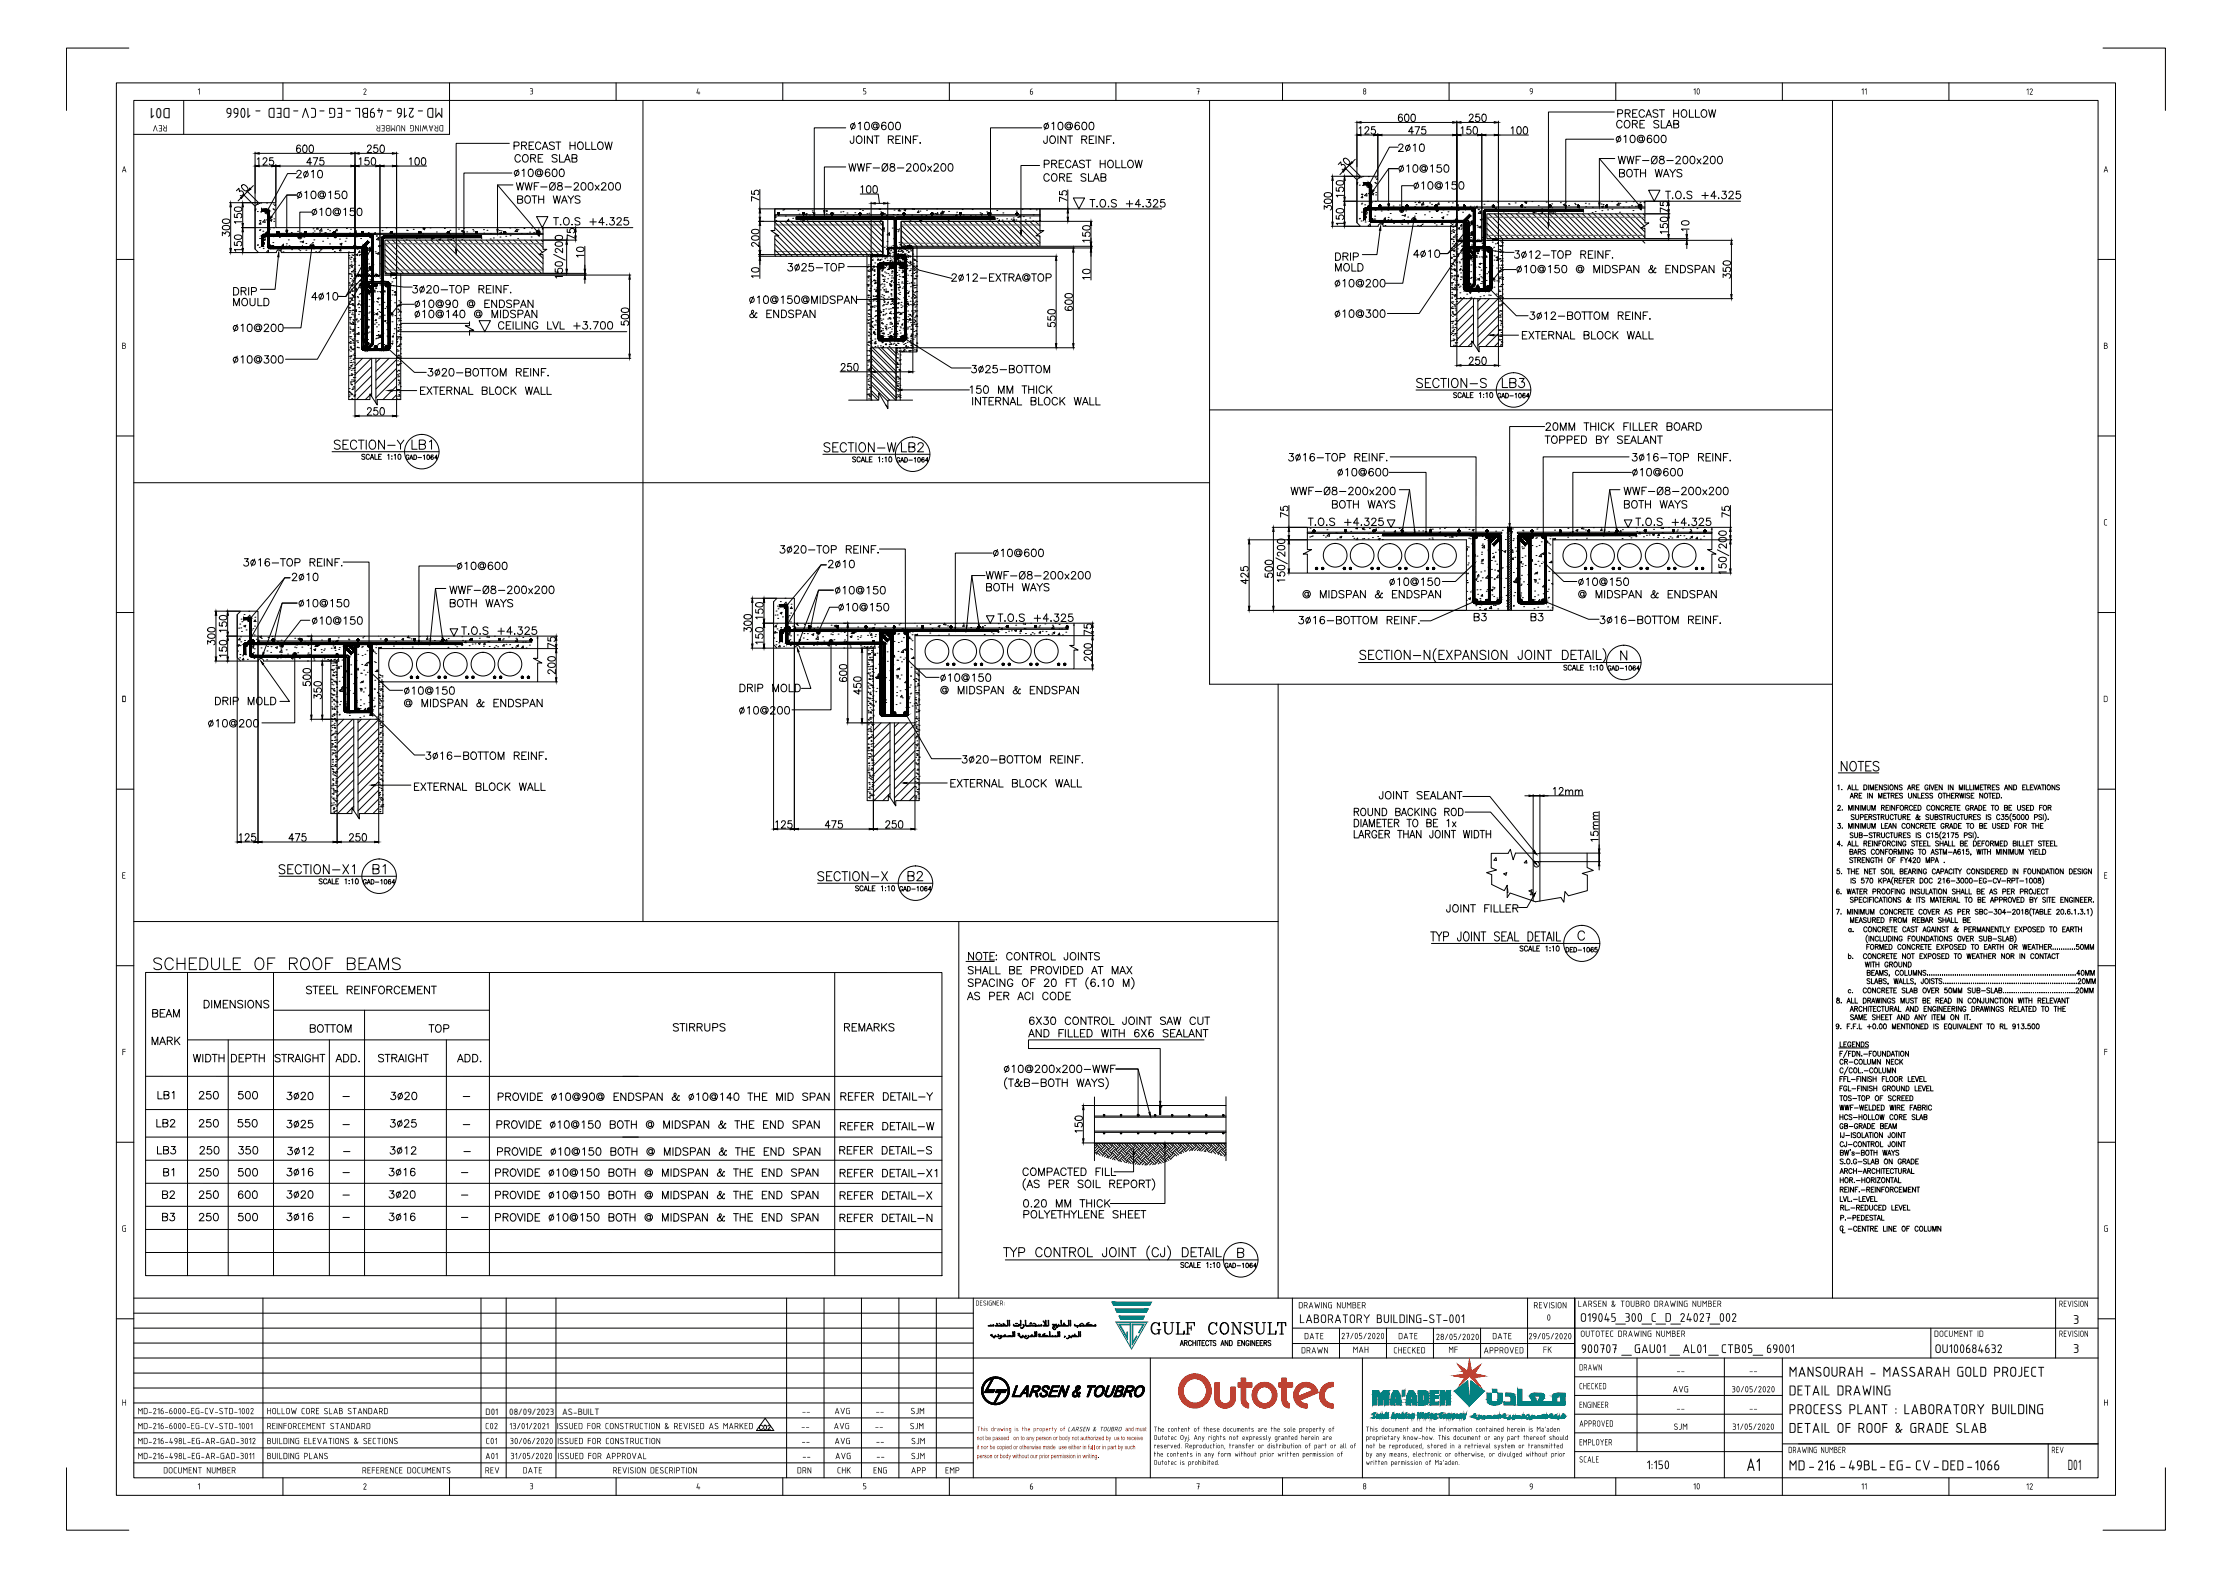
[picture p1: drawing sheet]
<svg xmlns="http://www.w3.org/2000/svg" width="841mm" height="594mm" viewBox="0 0 841 594" stroke-linecap="round" stroke-linejoin="round" font-family="sans-serif">
<defs><g id="words">
<g font-size="6">
<text x="64.3" y="40.6" transform="rotate(-180 64.3 40.6)">D01</text>
<text x="778.8" y="553.8">D01</text>
</g>
<g font-size="5.3">
<text x="780.9" y="498.9">3</text>
<text x="780.9" y="509.9">3</text>
</g>
<g font-size="3.8">
<text x="182.9" y="532.9">D01</text>
<text x="191.8" y="533.1">08/09/2023</text>
<text x="211.7" y="533.2">AS-BUILT</text>
</g>
</g></defs>
<!-- layer: ST-HATCH -->
<g fill="none" stroke="#000" stroke-width=".38">
<path d="M131.4 97.2h.1M131.4 96.3h.1M131.9 97.6h.1M132.2 96.8h.1M132.2 99.6h.1M132.2 98.7h.1M132.3 97h.1M132.5 96h.1M132.7 100h.1M132.9 96.3h.1M133.2 97.5h.1M133.2 97.9h.1"/>
<path d="M133.3 98.4h.1M133.4 95.9h.1M133.4 98h.1M133.4 97.7h.1M133.5 99.6h.1M133.6 97.4h.1M133.7 98.6h.1M145 91.8l11.1 11.2M145 93.9l9.1 9.1M145 96l7 7M145 98l4.9 5M145.7 90.5l12.5 12.5"/>
<path d="M147.8 90.5l12.5 12.5M149.9 90.5l12.5 12.5M151.9 90.5l12.6 12.5M154 90.5l12.6 12.5M156.1 90.5l12.5 12.5M158.2 90.5l12.5 12.5M160.2 90.5l12.6 12.5M162.3 90.5l12.6 12.5M164.4 90.5l12.5 12.5M166.5 90.5l12.5 12.5M168.5 90.5l12.6 12.5M170.6 90.5l12.5 12.5"/>
<path d="M172.7 90.5l12.5 12.5M174.8 90.5l12.5 12.5M176.8 90.5l12.6 12.5M179 90.5l12.4 12.5M181 90.5l12.5 12.5M183.1 90.5l12.5 12.5M185.2 90.5l12.5 12.5M187.3 90.5l12.5 12.5M189.3 90.5l12.6 12.5M191.4 90.5l12.5 12.5M193.5 90.5l9.8 9.7M195.6 90.5l8.9 8.9"/>
<path d="M197.6 90.5l6.9 6.9M199.7 90.5l4.8 4.8M201.8 90.5l2.7 2.7M203.8 90.5l.7 .6M131.4 112.3h.1M131.4 103.1h.1M131.4 114.2h.1M131.5 106.6h.1M131.5 115.9h.1M131.5 100.1h.1M131.5 101h.1M131.5 110h.1"/>
<path d="M131.5 117.8h.1M131.5 107.4h.1M131.5 103.2h.1M131.6 119.6h.1M131.6 114.7h.1M131.6 110.4h.1M131.6 116h.1M131.6 113.5h.1M131.6 117h.1M131.7 110.2h.1M131.7 119.8h.1M131.8 117.1h.1"/>
<path d="M131.9 103.1h.1M131.9 104.9h.1M132 100.1h.1M132 112.5h.1M132 112.2h.1M132.1 107.3h.1M132.1 114.7h.1M132.1 119.5h.1M132.3 103.3h.1M132.3 109h.1M132.3 100.5h.1M132.3 102.3h.1"/>
<path d="M132.3 102.4h.1M132.4 104.1h.1M132.4 112.8h.1M132.4 118.4h.1M132.4 104h.1M132.4 109.8h.1M132.4 107.4h.1M132.5 105.9h.1M132.5 117h.1M132.5 100.7h.1M132.5 107.7h.1M132.5 110.9h.1"/>
<path d="M132.6 114.4h.1M132.6 109.5h.1M132.6 107.6h.1M132.6 111.4h.1M132.6 105.4h.1M132.6 117.9h.1M132.7 113.2h.1M132.7 114.9h.1M132.7 114.5h.1M132.8 115h.1M132.8 116.8h.1M132.8 107.3h.1"/>
<path d="M132.9 102.4h.1M132.9 118.6h.1M132.9 109.7h.1M132.9 114.5h.1M132.9 101.9h.1M133 117h.1M133 105.7h.1M133 111.3h.1M133.2 115.1h.1M133.2 104.8h.1M133.3 112h.1M133.3 101.4h.1"/>
<path d="M133.3 104.8h.1M133.4 119.4h.1M133.4 107.8h.1M133.4 108.3h.1M133.4 111.8h.1M133.5 117.2h.1M133.5 105h.1M133.5 115.3h.1M133.6 101.4h.1M133.6 118.7h.1M133.6 103.2h.1M133.6 102.3h.1"/>
<path d="M133.6 112h.1M133.7 105h.1M133.7 109.6h.1M145 100.1l2.8 2.9M145 102.2l.8 .8M149.7 115h.1M149.7 116.4h.1M149.9 117.6h.1M149.9 119.9h.1M149.9 116.6h.1M150 115.3h.1M150.2 113.3h.1"/>
<path d="M150.2 115.1h.1M150.3 116.9h.1M150.3 115.1h.1M150.3 118.7h.1M150.4 117.4h.1M150.7 113.8h.1M150.7 119.9h.1M150.8 115h.1M150.8 117.3h.1M150.8 117.6h.1M150.8 114h.1M155.9 114.6h-5.5l-2.7 3.4"/>
<path d="M203.4 100.4l1.1 1.1M131.4 126.9h.1M131.4 131.8h.1M131.4 139.1h.1M131.4 129h.1M131.5 134.2h.1M131.5 138.4h.1M131.7 121.4h.1M131.7 123.2h.1M131.7 122h.1M131.8 129.3h.1M131.8 125.5h.1"/>
<path d="M131.8 120.5h.1M131.8 123.9h.1M131.8 125h.1M131.8 126.8h.1M131.8 136.6h.1M131.8 134.9h.1M131.9 127.4h.1M131.9 130.9h.1M131.9 128.6h.1M131.9 138.7h.1M132 130.5h.1M132 124.1h.1"/>
<path d="M132 132.3h.1M132 134.4h.1M132 137.8h.1M132.1 134.1h.1M132.1 121.9h.1M132.1 131h.1M132.1 135.9h.1M132.1 126.8h.1M132.2 121.9h.1M132.2 131.3h.1M132.2 137.7h.1M132.2 134.1h.1"/>
<path d="M132.2 138h.1M132.3 139.5h.1M132.3 129.2h.1M132.3 136.6h.1M132.5 122.2h.1M132.5 127.8h.1M132.6 124.3h.1M132.6 131.6h.1M132.6 137.2h.1M132.7 138.9h.1M132.7 121.3h.1M132.8 124.8h.1"/>
<path d="M132.8 128.3h.1M132.9 124.3h.1M132.9 121.5h.1M132.9 131.8h.1M132.9 120.4h.1M132.9 121.9h.1M132.9 133.7h.1M132.9 135.2h.1M133 122.2h.1M133 128.4h.1M133 129.1h.1M133 138.7h.1"/>
<path d="M133.1 124h.1M133.1 124.3h.1M133.1 136.4h.1M133.1 125.8h.1M133.1 131.6h.1M133.1 135.4h.1M133.2 120.8h.1M133.2 127.7h.1M133.2 138.8h.1M133.2 129.5h.1M133.2 124.5h.1M133.3 131.3h.1"/>
<path d="M133.3 130.2h.1M133.4 133.1h.1M133.4 134h.1M133.4 139.6h.1M133.4 134.9h.1M133.4 126.6h.1M133.5 136.7h.1M133.5 133.9h.1M133.5 138.5h.1M133.6 126.6h.1M133.7 122.2h.1M136.5 135l-2.8 2.8"/>
<path d="M139.8 135l-6.1 6.1M140 138.2l-6.3 6.3M143.2 135l-1.6 1.6M146.5 135l-4.9 4.9M149.4 135.5l-7.8 7.7M149.4 138.8l-7.8 7.7M149.4 125h.1M149.4 122.3h.1M149.4 128h.1M149.5 126.9h.1M149.5 128.7h.1M149.5 120.1h.1"/>
<path d="M149.5 131.8h.1M149.5 127.4h.1M149.5 137.4h.1M149.6 130.5h.1M149.6 132.3h.1M149.6 134.6h.1M149.7 134.1h.1M149.7 135.9h.1M149.7 124.4h.1M149.8 137.7h.1M149.9 139.6h.1M149.9 133.8h.1"/>
<path d="M149.9 123.4h.1M150 120h.1M150 124.9h.1M150 132.2h.1M150 126.9h.1M150 130.3h.1M150 127.3h.1M150 123.5h.1M150.1 139.5h.1M150.1 120.9h.1M150.1 134.6h.1M150.1 133.8h.1"/>
<path d="M150.1 137.3h.1M150.2 124.7h.1M150.2 130.3h.1M150.2 130.5h.1M150.3 134.1h.1M150.3 139.7h.1M150.3 122.4h.1M150.3 137.4h.1M150.4 120.6h.1M150.4 129.7h.1M150.5 122.4h.1M150.5 124.2h.1"/>
<path d="M150.5 137h.1M150.5 126.8h.1M150.6 126h.1M150.6 127.8h.1M150.6 136.2h.1M150.7 129.6h.1M150.8 131.4h.1M150.8 133.3h.1M150.8 127.2h.1M150.8 120.8h.1M150.8 125h26M150.8 135h.1"/>
<path d="M150.8 122.3h.1M150.8 123.2h.1M150.9 129.6h.1M150.9 134.5h.1M150.9 124.3h.1M150.9 136.8h.1M150.9 127h.1M150.9 127.7h.1M150.9 121.8h25.9M176.8 121.2v1.5h-1.6l3.2 1.7h-1.6v1.9M131.4 147.6h.1M131.4 149.4h.1"/>
<path d="M131.4 147.5h.1M131.5 146.4h.1M131.5 141.5h.1M131.6 148.8h.1M131.7 147.9h.1M131.9 143.9h.1M132 144.3h.1M132.1 148.1h.1M132.1 141.3h.1M132.2 144.8h.1M132.3 148.3h.1M132.3 141.3h.1"/>
<path d="M132.3 141.4h.1M132.3 140.8h.1M132.3 148.7h.1M132.4 143.1h.1M132.4 143.8h.1M132.4 144.9h.1M132.4 150.2h.1M132.5 146.8h.1M132.6 148.6h.1M132.6 150.4h.1M132.7 141h.1M132.7 146.7h.1"/>
<path d="M132.8 146.2h.1M132.8 150.5h.1M133.1 143.2h.1M133.1 142.2h.1M133.2 143.7h.1M133.2 145.7h.1M133.2 149.1h.1M133.2 142.3h.1M133.3 146.2h.1M133.4 149.3h.1M133.4 143.4h.1M133.5 149h.1"/>
<path d="M133.6 140.4h.1M133.6 141.3h.1M133.6 148.5h.1M133.7 142.1h.1M139.3 148.8l-1.7 1.7M140 144.9l-5.7 5.6M140 141.5l-6.3 6.3M140 148.2l-.5 .5M149.4 142.1l-7.8 7.7M149.4 148.7l-1.8 1.8M149.4 146.9h.1M149.4 146.8h.1"/>
<path d="M149.4 145.4l-5.2 5.1M149.4 140h.1M149.5 150.3h.1M149.5 147h.1M149.6 141.2h.1M149.7 146.8h.1M149.7 142h.1M149.7 149.3h.1M149.9 141.3h.1M150 143.2h.1M150 143.3h.1M150 145h.1"/>
<path d="M150.1 146.8h.1M150.2 148.6h.1M150.2 141.9h.1M150.2 150.4h.1M150.3 149.2h.1M150.3 140.8h.1M150.3 144.2h.1M150.4 143.5h.1M150.4 149.2h.1M150.4 147.7h.1M150.5 144.4h.1M150.6 144.3h.1"/>
<path d="M150.8 145.7h.1M124.6 252.4h.1M124.7 255.8h.1M124.8 249.8h.1M124.8 259.3h.1M124.9 257.1h.1M124.9 256h.1M124.9 252.2h.1M124.9 259.5h.1M124.9 257.8h.1M125.2 250.8h.1M125.3 252.5h.1"/>
<path d="M125.3 254.6h.1M125.3 254.2h.1M125.3 254.4h.1M125.4 256.2h.1M125.4 258h.1M125.5 259.8h.1M125.5 249.8h.1M125.6 250.7h.1M125.6 253.2h.1M125.7 252.1h.1M125.7 259.4h.1M125.7 256.7h.1"/>
<path d="M125.7 254.5h.1M125.7 253.4h.1M126 249.6h.1M126 256.6h.1M126.1 256.9h.1M126.3 253.1h.1M126.4 249.8h.1M126.4 256.9h.1M126.5 251.6h.1M126.5 254.4h.1M126.5 250.6h.1M126.5 253.4h.1"/>
<path d="M126.5 249.5h.1M126.6 255.3h.1M126.6 254.1h.1M126.6 256.9h.1M126.6 257.6h.1M126.7 257.1h.1M126.7 249.5h.1M126.7 250.8h.1M126.7 258.9h.1M126.8 258.9h.1M126.8 257.8h.1M126.9 252h.1"/>
<path d="M142.7 257.8h.1M142.7 257.2h.1M142.7 255.2h.1M142.7 259.6h.1M142.8 258.7h.1M142.8 254.2h.1M142.8 255.4h.1M143.1 259.6h.1M143.2 254.5h.1M143.4 257.1h.1M143.5 259.5h.1M143.6 256.6h.1"/>
<path d="M143.7 256.1h.1M143.7 259.6h.1M143.9 255h.1M143.9 254.6h.1M143.9 259.7h.1M143.9 256.8h.1M144 258.6h.1M326.7 253.7h.1M326.7 257.2h.1M326.7 250.4h.1M326.8 251.1h.1M326.8 246.3h.1"/>
<path d="M326.8 258.5h.1M326.8 249.7h.1M326.9 253.6h.1M326.9 257.3h.1M326.9 253.5h.1M327 244.9h.1M327 259.2h.1M327 246.7h.1M327.1 248.5h.1M327.2 250.3h.1M327.2 246.2h.1M327.2 252.1h.1"/>
<path d="M327.2 248.7h.1M327.3 253.9h.1M327.3 256h.1M327.3 255.6h.1M327.3 255.8h.1M327.4 257.6h.1M327.4 244.2h.1M327.5 259.4h.1M327.5 247.6h.1M327.5 246.5h.1M327.5 251.1h.1M327.6 246.2h.1"/>
<path d="M327.6 252.1h.1M327.6 254.6h.1M327.6 253.5h.1M327.6 247.8h.1M327.7 248.6h.1M327.7 255.9h.1M327.7 258.1h.1M327.8 255.9h.1M327.8 254.7h.1M327.9 248.6h.1M328.1 251h.1M328.1 258h.1"/>
<path d="M328.1 258.3h.1M328.2 245.8h.1M328.2 245h.1M328.3 247.6h.1M328.3 248.8h.1M328.4 249.4h.1M328.4 254.4h.1M328.4 245.1h.1M328.4 251.2h.1M328.4 248.5h.1M328.4 258.2h.1M328.4 248.6h.1"/>
<path d="M328.5 253h.1M328.5 252h.1M328.5 254.8h.1M328.5 255.8h.1M328.5 245.2h.1M328.6 250.9h.1M328.6 255.5h.1M328.6 256.7h.1M328.6 258.2h.1M328.6 258.9h.1M328.6 258.4h.1M328.6 252.2h.1"/>
<path d="M328.7 250.9h.1M328.8 259.1h.1M328.9 246h.1M328.9 253.3h.1M344.6 259.2h.1M344.6 258.6h.1M344.6 253.1h.1M344.7 256.6h.1M344.9 255.6h.1M344.9 256.7h.1M345 253.6h.1M345.2 252h.1"/>
<path d="M345.2 255.8h.1M345.4 258.4h.1M345.5 253.6h.1M345.6 254h.1M345.6 258h.1M345.7 257.5h.1M345.8 252.8h.1M345.8 254.2h.1M345.8 254.6h.1M345.8 256h.1M345.9 256.4h.1M345.9 258.2h.1"/>
<path d="M345.9 254.4h.1M346 260h.1M346 258.2h.1M124.6 273.5h.1M124.6 261.3h.1M124.7 275.3h.1M124.7 270.7h.1M124.8 277.1h.1M124.8 278.9h.1M124.8 262.7h.1M124.9 266.3h.1M124.9 264.4h.1"/>
<path d="M124.9 269.7h.1M125 271.7h.1M125 262.9h.1M125 266.8h.1M125 261.6h.1M125 273.2h.1M125.1 279h.1M125.1 267.2h.1M125.1 276.7h.1M125.1 274.1h.1M125.1 269.9h.1M125.2 271h.1"/>
<path d="M125.2 276.6h.1M125.2 276.8h.1M125.3 261.9h.1M125.4 269.2h.1M125.4 263.7h.1M125.5 276.5h.1M125.5 273.1h.1M125.6 261.6h.1M125.6 263.4h.1M125.7 265.2h.1M125.7 260.1h.1M125.7 267.1h.1"/>
<path d="M125.8 268.9h.1M125.8 266.7h.1M125.8 263.9h.1M125.8 269.6h.1M125.8 261.8h.1M125.8 263.7h.1M125.8 267.1h.1M125.9 270.7h.1M125.9 269.1h.1M125.9 274h.1M125.9 260.3h.1M125.9 272.5h.1"/>
<path d="M125.9 273.3h.1M125.9 279h.1M126 276.4h.1M126 270.6h.1M126 274.1h.1M126 274.3h.1M126 276.1h.1M126 267.3h.1M126.1 277.9h.1M126.1 277.6h.1M126.2 279.7h.1M126.2 266h.1"/>
<path d="M126.2 274.2h.1M126.2 264.2h.1M126.3 271.5h.1M126.3 275.4h.1M126.3 278.8h.1M126.5 262.5h.1M126.5 266.3h.1M126.5 271.9h.1M126.6 261.7h.1M126.7 264.1h.1M126.7 269h.1M126.7 275.7h.1"/>
<path d="M126.7 276.3h.1M126.7 261.1h.1M126.8 260.7h.1M126.8 271.4h.1M126.8 264.5h.1M126.8 262.5h.1M126.8 278.8h.1M126.8 268h.1M126.9 264.3h.1M126.9 271.5h.1M126.9 268.4h.1M126.9 264.7h.1"/>
<path d="M127 266.1h.1M129.5 271l-2.5 2.5M132.8 271l-5.8 5.8M133.2 273.8l-6.2 6.3M133.2 277.2l-6.2 6.2M136.1 271l-1.3 1.2M139.5 271l-4.7 4.5M142.6 262h.1M142.6 271.1l-7.8 7.8M142.6 274.4l-7.8 7.8M142.6 277.7l-7.8 7.8M142.7 264.5h.1"/>
<path d="M142.7 269.4h.1M142.7 271h.1M142.8 261.4h.1M142.8 276.6h.1M142.8 271.8h.1M142.8 262.2h.1M142.8 263.2h.1M142.9 265h.1M142.9 279h.1M142.9 265.7h.1M142.9 269.1h.1M143 266.9h.1"/>
<path d="M143 263.6h.1M143 262.3h.1M143 268.7h.1M143 272.6h.1M143.1 270.5h.1M143.1 273.1h.1M143.1 276h.1M143.1 266.9h.1M143.1 269.3h.1M143.1 272.3h.1M143.1 279.6h.1M143.2 274.1h.1"/>
<path d="M143.2 276.2h.1M143.3 275.9h.1M143.3 260.1h.1M143.3 277.7h.1M143.4 279.5h.1M143.4 263.9h.1M143.4 269.5h.1M143.5 273.3h.1M143.5 278.9h.1M143.5 264.4h.1M143.6 271.6h.1M143.6 266.8h.1"/>
<path d="M143.7 279h.1M143.7 274.1h.1M143.7 266h.1M143.8 263.1h.1M143.8 275.4h.1M143.8 266.5h.1M143.9 261.9h.1M143.9 270h.1M143.9 273.5h.1M144 269.2h.1M144 266.7h.1M144 260.4h.1"/>
<path d="M144 262.5h.1M144.1 276.5h.1M144.1 277h.1M144.1 262.2h.1M144.1 266.3h.1M144.1 271.9h.1M144.1 273.6h.1M144.2 264.1h.1M326.6 262.7h.1M326.7 274.9h.1M326.7 276.6h.1M326.7 272.1h.1"/>
<path d="M326.8 278.5h.1M326.8 260.7h.1M326.8 264.1h.1M326.9 265.8h.1M326.9 267.6h.1M327 260.9h.1M327 271.1h.1M327 273h.1M327 264.3h.1M327 268.2h.1M327 263h.1M327 268.5h.1"/>
<path d="M327 274.6h.1M327.1 275.4h.1M327.1 278h.1M327.1 272.4h.1M327.1 271.3h.1M327.2 278h.1M327.3 278.2h.1M327.3 263.3h.1M327.4 270.5h.1M327.4 265h.1M327.5 277.9h.1M327.5 261.2h.1"/>
<path d="M327.5 274.5h.1M327.5 263h.1M327.6 264.8h.1M327.7 266.6h.1M327.7 261.5h.1M327.7 268.4h.1M327.7 260.8h.1M327.7 261.6h.1M327.8 270.2h.1M327.8 263.2h.1M327.8 268.1h.1M327.8 265.3h.1"/>
<path d="M327.8 270.9h.1M327.8 265h.1M327.8 272.1h.1M327.8 275.4h.1M327.8 268.5h.1M327.9 270.5h.1M327.9 274.7h.1M327.9 261.7h.1M327.9 273.9h.1M327.9 272h.1M328 275.7h.1M328 277.8h.1"/>
<path d="M328 275.4h.1M328 277.5h.1M328 268.6h.1M328.1 278.9h.1M328.1 279.3h.1M328.1 267.4h.1M328.1 275.6h.1M328.2 265.6h.1M328.3 272.9h.1M328.3 276.8h.1M328.4 263.8h.1M328.6 263.1h.1"/>
<path d="M328.6 267.7h.1M328.6 273.3h.1M328.6 270.4h.1M328.6 277.1h.1M328.7 265.5h.1M328.7 262.5h.1M328.7 260.3h.1M328.7 272.8h.1M328.7 277.7h.1M328.7 265.9h.1M328.8 262.1h.1M328.8 263.9h.1"/>
<path d="M328.8 260.3h.1M328.8 269.4h.1M328.9 272.9h.1M328.9 265.7h.1M328.9 269.7h.1M328.9 266.1h.1M328.9 267.5h.1M344.6 263.4h.1M344.7 270.7h.1M344.7 272.3h.1M344.7 261h.1M344.7 265.8h.1"/>
<path d="M344.7 277.9h.1M344.8 262.8h.1M344.8 278h.1M344.8 260.1h.1M344.8 264.6h.1M344.8 273.1h.1M344.8 263.6h.1M344.9 266.4h.1M344.9 267h.1M344.9 268.2h.1M344.9 265h.1M344.9 270.5h.1"/>
<path d="M345 263.7h.1M345 270h.1M345 260.9h.1M345 274h.1M345.1 271.9h.1M345.1 274.4h.1M345.1 277.4h.1M345.1 273.7h.1M345.1 268.2h.1M345.1 270.7h.1M345.2 275.4h.1M345.2 275.5h.1"/>
<path d="M345.2 277.3h.1M345.2 261.5h.1M345.2 277.6h.1M345.3 279.1h.1M345.4 265.2h.1M345.4 270.9h.1M345.5 274.7h.1M345.5 265.8h.1M345.5 260.9h.1M345.6 273h.1M345.6 268.2h.1M345.7 275.4h.1"/>
<path d="M345.7 267.4h.1M345.7 261h.1M345.8 264.4h.1M345.8 276.8h.1M345.8 267.9h.1M345.9 261.1h.1M345.9 263.3h.1M345.9 271.4h.1M346 270.5h.1M346 274.9h.1M346 263.8h.1M346 268h.1"/>
<path d="M346 261.8h.1M346 277.8h.1M346 278.3h.1M346.1 263.6h.1M346.1 267.6h.1M346.1 273.2h.1M346.1 275h.1M346.2 265.5h.1M124.7 281.5h.1M124.7 288.7h.1M124.7 296.9h.1M124.8 296h.1"/>
<path d="M124.9 280.1h.1M124.9 280.7h.1M124.9 282.5h.1M125 289.6h.1M125 284.3h.1M125.1 286.2h.1M125.1 299h.1M125.1 288h.1M125.2 281.4h.1M125.2 286.2h.1M125.2 280.1h.1M125.2 289.8h.1"/>
<path d="M125.2 293.6h.1M125.2 283.6h.1M125.2 291.6h.1M125.2 288.7h.1M125.2 280.4h.1M125.3 286h.1M125.3 287.1h.1M125.3 293.4h.1M125.3 296h.1M125.3 290.6h.1M125.4 295.2h.1M125.4 289.8h.1"/>
<path d="M125.4 295.5h.1M125.4 283.7h.1M125.4 297h.1M125.4 294h.1M125.4 299.2h.1M125.4 297.5h.1M125.5 298.8h.1M125.5 290.7h.1M125.5 283.8h.1M125.6 291.1h.1M125.6 282.5h.1M125.6 297.7h.1"/>
<path d="M125.7 298.4h.1M125.7 292h.1M125.9 281.3h.1M126 288.6h.1M126 282.8h.1M126 283.7h.1M126 288.4h.1M126.1 291h.1M126.1 295.9h.1M126.1 281h.1M126.1 292.2h.1M126.1 297.8h.1"/>
<path d="M126.2 298.3h.1M126.2 281.5h.1M126.2 284.5h.1M126.3 288h.1M126.3 283.4h.1M126.3 281.2h.1M126.3 285.2h.1M126.3 291.5h.1M126.4 287h.1M126.4 284.9h.1M126.4 294.9h.1M126.4 286.1h.1"/>
<path d="M126.4 288.1h.1M126.5 288.8h.1M126.5 293.4h.1M126.5 294.3h.1M126.5 298.4h.1M126.5 290.6h.1M126.5 295h.1M126.6 292.4h.1M126.6 294.2h.1M126.7 296h.1M126.7 281.3h.1M126.8 297.8h.1"/>
<path d="M126.8 285.1h.1M126.8 299.7h.1M126.8 283.6h.1M126.8 290.7h.1M126.8 290.9h.1M126.9 286h.1M126.9 294.5h.1M126.9 298.2h.1M133.2 280.5l-6.2 6.3M133.2 283.8l-6.2 6.3M133.2 287.1l-6.2 6.3M133.2 290.4l-6.2 6.3"/>
<path d="M133.2 293.8l-6.2 6.2M133.2 297.1l-6.2 6.3M142.6 293.1h.1M142.6 299h.1M142.6 281.1l-7.8 7.8M142.6 284.4l-7.8 7.8M142.6 287.7l-7.8 7.8M142.6 291l-7.8 7.8M142.6 294.4l-7.8 7.8M142.6 297.7l-7.8 7.8M142.7 294.9h.1M142.7 299.7h.1"/>
<path d="M142.8 296.7h.1M142.8 280.4h.1M142.8 298.5h.1M142.8 283.9h.1M142.8 286h.1M142.9 286.3h.1M142.9 291.2h.1M142.9 289.8h.1M142.9 295.4h.1M143 298.5h.1M143 293.7h.1M143 299.2h.1"/>
<path d="M143.2 282.5h.1M143.2 283h.1M143.3 281.4h.1M143.3 291.9h.1M143.3 286.5h.1M143.3 288.7h.1M143.3 290h.1M143.4 283.2h.1M143.4 296h.1M143.4 293.4h.1M143.4 281.3h.1M143.4 296.9h.1"/>
<path d="M143.5 283.2h.1M143.5 290.1h.1M143.6 285h.1M143.6 282.7h.1M143.6 286.8h.1M143.6 288.4h.1M143.6 297.1h.1M143.7 288.6h.1M143.7 286.2h.1M143.7 292.2h.1M143.7 297.8h.1M143.7 290.4h.1"/>
<path d="M143.7 281.4h.1M143.8 292.2h.1M143.8 293.5h.1M143.8 288.7h.1M143.9 294h.1M143.9 295.8h.1M143.9 296h.1M143.9 297.6h.1M143.9 284.8h.1M144 299.5h.1M144 294.2h.1M144.1 280.4h.1"/>
<path d="M144.1 283.7h.1M144.2 291.1h.1M144.2 283.9h.1M326.7 282.8h.1M326.7 298.3h.1M326.7 290.1h.1M326.8 280.3h.1M326.8 297.4h.1M326.8 281.5h.1M326.9 282.1h.1M327 283.9h.1M327 290.9h.1"/>
<path d="M327 285.7h.1M327 280.4h.1M327.1 287.5h.1M327.1 289.3h.1M327.1 287.6h.1M327.2 291.2h.1M327.2 282.8h.1M327.2 281.5h.1M327.2 290.1h.1M327.2 294.9h.1M327.2 285h.1M327.3 293h.1"/>
<path d="M327.3 281.8h.1M327.3 287.4h.1M327.3 294.8h.1M327.3 297.3h.1M327.3 288.5h.1M327.3 291.2h.1M327.3 291.9h.1M327.4 296.6h.1M327.4 296.8h.1M327.4 285.1h.1M327.4 298.4h.1M327.4 295.4h.1"/>
<path d="M327.5 298.9h.1M327.5 292.1h.1M327.5 285.1h.1M327.6 292.4h.1M327.6 283.9h.1M327.6 299h.1M327.7 299.7h.1M327.7 293.3h.1M327.9 282.6h.1M327.9 280.4h.1M328 285.1h.1M328 290h.1"/>
<path d="M328 284.1h.1M328 289.8h.1M328.1 297.3h.1M328.1 292.4h.1M328.1 293.6h.1M328.1 282.4h.1M328.1 281.1h.1M328.1 299.2h.1M328.2 299.7h.1M328.2 285.9h.1M328.2 282.9h.1M328.2 289.3h.1"/>
<path d="M328.3 284.7h.1M328.3 282.6h.1M328.3 286.5h.1M328.3 292.8h.1M328.4 280.2h.1M328.4 286.2h.1M328.4 296.3h.1M328.4 288.4h.1M328.4 287.5h.1M328.4 289.5h.1M328.4 290.2h.1M328.4 299.8h.1"/>
<path d="M328.5 294.8h.1M328.5 295.7h.1M328.5 292h.1M328.5 296.4h.1M328.6 293.8h.1M328.6 295.6h.1M328.7 297.4h.1M328.7 282.7h.1M328.7 299.2h.1M328.8 285h.1M328.8 286.5h.1M328.8 292.1h.1"/>
<path d="M328.8 280.1h.1M328.9 292.3h.1M328.9 295.9h.1M328.9 287.4h.1M328.9 299.6h.1M344.6 294.5h.1M344.7 296.3h.1M344.8 298.1h.1M344.8 299.9h.1M344.8 281.8h.1M344.8 287.4h.1M344.9 280.4h.1"/>
<path d="M344.9 285.3h.1M344.9 292.6h.1M344.9 291.2h.1M344.9 287.7h.1M344.9 296.8h.1M345 299.9h.1M345 295h.1M345.2 283.9h.1M345.2 281h.1M345.2 284.4h.1M345.2 282.8h.1M345.3 293.3h.1"/>
<path d="M345.3 287.9h.1M345.3 290.1h.1M345.3 291.3h.1M345.4 280.9h.1M345.4 284.6h.1M345.4 282.7h.1M345.4 297.4h.1M345.4 294.8h.1M345.5 298.3h.1M345.5 284.5h.1M345.5 280.3h.1M345.5 291.5h.1"/>
<path d="M345.5 286.3h.1M345.6 284.1h.1M345.6 289.7h.1M345.6 288.1h.1M345.6 280.3h.1M345.6 298.4h.1M345.7 290h.1M345.7 293.5h.1M345.7 291.8h.1M345.7 287.6h.1M345.7 299.2h.1M345.8 282.7h.1"/>
<path d="M345.8 293.6h.1M345.8 290.1h.1M345.8 294.9h.1M345.8 295.4h.1M345.9 297.3h.1M345.9 297.2h.1M345.9 286.2h.1M346 299h.1M346 295.6h.1M346.1 281.8h.1M346.1 285.1h.1M346.2 292.4h.1"/>
<path d="M346.2 285.3h.1M124.6 303.6h.1M124.7 302.5h.1M124.7 300.3h.1M124.8 306.3h.1M124.9 303.3h.1M125.3 300.8h.1M125.4 303.3h.1M125.5 304.9h.1M125.5 300.6h.1M125.5 301h.1M125.6 304.4h.1"/>
<path d="M125.6 302.5h.1M125.7 304.3h.1M125.7 306.1h.1M125.7 305.6h.1M125.7 304.6h.1M125.8 301.4h.1M126.1 303.2h.1M126.2 301.6h.1M126.3 305.6h.1M126.5 301.9h.1M126.5 300.7h.1M126.6 303.7h.1"/>
<path d="M126.6 305.3h.1M126.7 302h.1M126.9 301.5h.1M126.9 300.2h.1M126.9 303.3h.1M133.2 300.4l-6 6.1M133.2 303.7l-2.7 2.8M135.4 308.3l-.1 .1M142.6 303h.1M142.6 304.3l-2.1 2.2M142.6 301l-5.4 5.5M142.7 306.4h.1"/>
<path d="M142.9 300.3h.1M142.9 302.1h.1M143 303.9h.1M143.1 305.8h.1M143.1 304.9h.1M143.1 300.9h.1M143.4 301.3h.1M143.5 303.3h.1M143.5 300.4h.1M143.6 303.9h.1M143.7 304h.1M143.8 301.6h.1"/>
<path d="M143.9 300.8h.1M143.9 303.3h.1M144.1 301.3h.1M144.2 303.1h.1M144.2 303.7h.1M327.1 300.4h.1M327.5 300.2h.1M327.5 300.6h.1M328.8 301.1h.1M328.9 301.5h.1M344.6 300.3h.1M344.7 301h.1"/>
<path d="M345 300.6h.1M346 300.8h.1M436.8 417h.3M436.8 416.4l.2 .2 .2-.2-.1 3.5h-.3z"/>
</g>
<!-- layer: ST-CONC -->
<g fill="none" stroke="#000" stroke-width=".38">
<path d="M96.1 77.7v16.1l1.3 1.4h6.7M105.9 95.2h27.8v39.8h15.7v-31.4l-6.5 .2M106 95.1a.95 .95 0 0 0-1-.9 .95 .95 0 0 0-.9 .9M204.5 85.8h-100.6v-9.4h-6.5l-1.3 1.3v16.1M134.8 103.6l-.3 .2M135.4 103.6l-.1 .1M136.3 103.6l-.2 .2M136.9 103.6l-.1 .1M137.6 103.6l-.2 .1M138.4 103.6l-.2 .2M139.1 103.6l-.1 .1M139.9 103.6l-.1 .2"/>
<path d="M140.6 103.6l-.1 .1M141.5 103.6l-.2 .2M142.2 103.6l-.2 .1M492.4 198.7h75.6v31.2h-15.7v-26.5M644.8 198.7h-75.6v31.2h15.6v-26.5M89.3 231.5v16.2l1.3 1.3h6.7a.93 .93 0 0 1 1-.9 .93 .93 0 0 1 .9 .9h27.8v22h15.6v-26.7M202.5 239.6h-105.3v-9.4h-6.6l-1.3 1.3v16.2M563.4 323.1l.2 1-.9-.1zM566.3 329.2l1.2-.5-.3 1zM567.7 334.9l.1-.2 .2 1.5h-.3M574.9 324.1l.2 1-1-.1zM575.9 335.6l1.1-.4-.3 .9z"/>
<path d="M577.1 336.1l.2 1-1-.1zM577.4 339.4v-18h-6.6l-.9 2.5-1.1-4-.8 1.6h-6.3v5.4l1.9 .8-3.7 1 1.9 .8v3.7l4.8 2.3 1.1-2v4.6l1.1-1.7 9.5 3.3 9.6-1.6 1.1 1.8 .4-4 1.3 1.6 7.1-2v-5.8l-1.9-.7 4.2-1.1-2.3-1.1v-5.4h-17.8v18.1M412.1 416.5h24.7M412.2 413.2v24M437.1 416.5h24.6M461.7 413.2v24M412.1 430.6h49.6"/>
</g>
<!-- layer: ST-CONC-HATCH -->
<g fill="none" stroke="#000" stroke-width=".38">
<path d="M96.1 78.9l.3-.2-.3 .5M96.9 76.9h.1M96.9 79.7h.1M97.6 76.7h.1M98.1 79.8h.1M98.2 76.5h.1M100.4 76.5h.1M100.5 79.2h.1M102.8 78.7h.1M102.9 76.9h.1M103 78.9h.1M103.3 79.1h.1"/>
<path d="M103.9 76.9l-.4 .6h.4M96.9 92.4h.1M97 92.2h.1M97.6 93.2h.1M97.7 86.8h.1M97.7 83.1h.1M97.8 89.9h.1M97.8 83.2h.1M97.9 86.5h.1M98 83.2h.1M98.1 83.8l.2 .6h-.7zM98.9 90.2h.1"/>
<path d="M99 87.1h.1M99.1 93.6h.1M99.2 90.3l.8-.3-.2 .6zM99.5 91.3l.1 .7-.6-.1zM99.8 82.8v1l-.9-.2zM100.3 82.8h.1M100.3 89.2h.1M100.8 83.2h.1M101 82h.1M101.1 95.2v-1l-.8 .9 .7 .1M101.5 86.3h.1M101.7 83l.7-.3-.2 .6z"/>
<path d="M102.4 92.5h.1M102.5 93.4h.1M102.8 92.5h.1M102.8 91.4h.1M102.9 89.1h.1M103 85.8h.1M103.1 83.4h.1M103.1 82.5h.1M104.3 87.3h.1M104.5 93.8h.1M105.1 93h.1M105.2 89.4h.1"/>
<path d="M105.3 94.3l.6-.2-.1 .5M106.2 88.2h.1M106.6 94.9h.1M106.7 92l.1 .6h-.6zM107.7 87.1l.7-.3-.2 .6zM107.7 89.1h.1M107.7 92.7h.1M107.8 91.8h.1M108 88.5h.1M108.6 90.4h.1M108.9 92.6h.1M109.7 87.6h.1"/>
<path d="M109.8 94.1h.1M111.5 88.6h.1M112.1 87.2h.1M112.5 93.9h.1M112.9 94.4h.1M113 91.1h.1M113.1 92.9h.1M113.2 87.7h.1M113.7 91.1l.7-.3-.2 .6zM113.9 92.6l.1 .6h-.6zM114.4 89.4h.1M115 87.8h.1"/>
<path d="M115.2 91.7h.1M115.2 94.3h.1M117.7 91.4h.1M117.8 87.7h.1M117.9 86.2h.1M118.1 93.7h.1M118.2 90.4h.1M118.3 92.9h.1M118.3 87h.1M118.4 93.2h.1M118.9 94.9h.1M119.6 95.2l.8-.3-.2 .3"/>
<path d="M119.6 95.2h.1M119.7 85.8l.1 .5h-.6l.4-.5M120.3 88.4h.1M120.4 87.4h.1M120.4 88h.1M120.5 94.5h.1M121.1 86.1l.2 1-.9-.2zM121.1 93.2l.1 .7-.6-.1zM121.5 90.9h.1M122.1 87.9l.7-.3-.2 .6zM123.2 93.1h.1M123.3 89.7h.1"/>
<path d="M123.4 86.4h.1M123.8 93.4h.1M124.1 86.9h.1M124.1 91.9h.1M125.2 94h.1M125.7 88.3h.1M125.9 94.7h.1M126.2 87.4h.1M126.9 86.3l.1 .6h-.6zM127.7 93.7h.1M127.9 90.1h.1M128.1 91.9l.7-.3-.2 .6z"/>
<path d="M128.3 93.9l.1 .6-.6-.1zM128.4 92.3h.1M128.5 89h.1M129.1 93.6h.1M130 90.9h.1M130.4 89.7h.1M130.5 86.1h.1M131.1 88.5h.1M131.2 94.9h.1M131.5 93.2h.1M131.8 87.8l.2 1-.9-.2zM132 86.3h.1"/>
<path d="M133 85.8h.1M133.4 94.9h.1M133.5 91.6h.1M133.6 88.3h.1M134.1 96l.7-.3-.2 .6zM134.1 86.9l.1 .7-.6-.1zM134.2 89.2h.1M134.5 93.8h.1M135.1 99.9h.1M135.2 96.3h.1M135.4 95.9h.1M135.5 94.5l.1 .6h-.6z"/>
<path d="M135.8 89.9h.1M136.5 88.7h.1M136.5 88.7l.7-.3-.2 .6zM136.6 95.2h.1M137.7 96h.1M137.8 98.1h.1M137.9 92.4h.1M137.9 99.1h.1M138.3 97.6h.1M138.4 94.3h.1M138.6 91h.1M138.7 87.6h.1"/>
<path d="M138.9 99.4h.1M139.8 94.1h.1M140.1 100l.7-.3-.2 .6zM140.3 92h.1M140.5 88.4h.1M141.3 94.9h.1M141.3 87.6l.1 .6h-.6zM141.5 95.4h.1M141.7 88.9h.1M141.8 88.9h.1M142 95.4h.1M142.6 89.4l.1 1-.9-.2z"/>
<path d="M142.7 95.1l.1 .6h-.6zM143 88h.1M143.1 92.5l-.6 .2 .5 .3 .1-.3M133.7 117.1l.5-.5 .1 .7-.6-.1M133.9 106.8h.1M134 109.5h.1M134.2 108.6l.1 .4h-.5zM134.5 111.7h.1M134.6 114.8h.1M134.7 112.1h.1M135 118.4h.1M135.1 115.9h.1"/>
<path d="M135.1 117.4h.1M135.2 113.4h.1M135.2 114.2l.1 .5h-.5zM135.3 110.9h.1M135.4 108.4h.1M135.5 105.9h.1M135.5 117.4h.1M135.5 105.7h.1M135.7 110.6h.1M135.8 114.9l.5-.2-.1 .4zM135.9 103.8h.1M136.2 119.9l.1 .4h-.4z"/>
<path d="M136.6 111.9h.1M136.6 113.6h.1M136.7 109.2h.1M136.7 118.4h.1M137.1 109.3h.1M137.1 118.9h.1M137.4 104.8h.1M137.4 114.4h.1M137.5 114.5h.1M137.6 109.4l.6-.2-.2 .5zM138.1 109.7h.1M138.3 119.8h.1"/>
<path d="M138.5 103.6l.1 .2h-.5l.2-.2M138.6 108.9h.1M138.7 106.2h.1M138.8 117.9h.1M138.9 115.4h.1M139 111h.1M139 112.9h.1M139.1 110.4h.1M139.1 117.5h.1M139.2 107.9h.1M139.2 105.4h.1M139.5 111.5h.1"/>
<path d="M139.5 104l.5-.3-.2 .5zM139.5 105.9h.1M139.5 109l.1 .5h-.4zM139.7 110.7h.1M140.1 119.5h.1M140.2 116.8h.1M140.3 117.9l.5-.2-.1 .4zM140.6 105.9h.1M140.6 114.7l.1 .5-.5-.1zM140.6 113.7h.1M140.7 118.6h.1M141.2 109.3l.1 .7-.7-.1z"/>
<path d="M141.4 108.5h.1M141.5 118.1h.1M141.5 108.6h.1M141.6 118.5l.6-.6 .1 .7zM141.8 104.1h.1M141.8 113.6h.1M142.1 109.9h.1M142.1 116.6h.1M142.1 112.5l.6-.2-.2 .4zM142.2 113.8h.1M142.6 119.8h.1M142.7 117.3h.1"/>
<path d="M142.8 114.8h.1M142.9 112.3h.1M143 109.8h.1M143 119.2h.1M143.1 107.3h.1M143.1 117.7h.1M143.2 104.8h.1M143.3 110.2h.1M143.3 119.7h.1M143.4 105.6h.1M143.6 106h.1M143.7 110.9h.1"/>
<path d="M143.9 103.8l.1 .5h-.5zM143.9 107l.6-.2-.2 .5zM144.1 113.6h.1M144.2 110.9h.1M144.6 113.9h.1M144.7 118.7h.1M145 116.2h.1M145 109.5v.5l-.4-.1zM145.9 107.8h.1M145.9 117.3h.1M146 115.2l.1 .4h-.5zM146.1 110.6h.1"/>
<path d="M146.1 110.1h.1M146.2 107.9h.1M146.2 112.8h.1M146.5 119.3h.1M146.6 116.8h.1M146.6 115.5l.6-.2-.2 .4zM146.7 114.3h.1M146.7 111.8h.1M146.9 109.3h.1M147 106.8h.1M147 113.2h.1M147 104.3h.1"/>
<path d="M147.2 117.9h.1M147.6 106.2h.1M147.7 111.1h.1M147.7 119h.1M147.7 109.5h.1M147.8 118.5h.1M148.1 107.6h.1M148.1 104.9h.1M148.5 110l.5-.2-.2 .5zM148.6 114.1h.1M148.6 111.2l.6-.6 .1 .6zM148.7 118.9h.1"/>
<path d="M148.9 110.3h.1M149.4 104.7l-.1-.4-.4 .5h.5M133.7 126.1h.1M134 120.3l.5-.2-.1 .5zM134.2 128.4h.1M134.3 125.7h.1M134.5 130.8h.1M134.5 130.9h.1M134.5 121.3h.1M134.6 125.8l.6-.6 .1 .7zM134.6 128.4h.1M134.7 129.1h.1"/>
<path d="M134.7 125.9h.1M134.8 123.4h.1M134.9 120.9h.1M135.1 131h.1M136.2 125.2h.1M136.2 125.5h.1M136.3 122.8h.1M136.7 128.8l.5-.2-.2 .5zM137 128h.1M137.1 128.4h.1M137.3 125.5l.1 .5h-.5zM137.4 123.9h.1"/>
<path d="M137.6 121.4h.1M137.8 126.2h.1M138.1 122.5h.1M138.3 131.2l.1 .4h-.4zM138.4 130.4h.1M138.4 127.9h.1M138.5 123.3l.5-.2-.1 .5zM138.5 125.4h.1M138.6 122.9h.1M138.7 120.4h.1M138.7 129.2h.1M138.9 120.5h.1"/>
<path d="M138.9 130h.1M139 125.1h.1M139.8 130.4h.1M140.2 125.4h.1M141 122.1h.1M141.2 131.9l.5-.3-.1 .3M141.5 127.6h.1M141.6 120.3l.1 .5h-.4zM141.7 121.6h.1M141.7 130.2h.1M141.7 126.4h.1M141.8 127.4h.1"/>
<path d="M141.8 123.1h.1M142.3 129.9h.1M142.3 127.4h.1M142.4 124.9h.1M142.5 122.4h.1M142.7 126l.1 .5-.5-.1zM142.7 129.4h.1M143 126.4l.5-.2-.1 .4zM143.2 126.4l.1 .8-.7-.1zM143.3 129.3h.1M143.6 131.9l.1-.3v.3M143.7 127.2h.1"/>
<path d="M143.8 124.4h.1M144.2 125.5h.1M144.5 129.8h.1M144.8 120.9l.5-.2-.1 .5zM145.6 121.7h.1M145.7 124.2h.1M145.8 121.5h.1M145.8 126.6h.1M145.9 126.9h.1M146.1 129.3h.1M146.2 126.8h.1M146.2 122.4h.1"/>
<path d="M146.3 124.3h.1M146.4 121.8h.1M146.5 126.8h.1M146.7 129.6h.1M147 120.8l.1 .5h-.4zM147.5 129.4l.5-.2-.2 .5zM147.6 121.2h.1M147.7 128.5h.1M148.1 126.5l.1 .4h-.5zM148.2 125.7h.1M148.5 123.9h.1M149.3 129.1h.1"/>
<path d="M149.4 123.9v.1M493.4 199h.1M499.8 199.5h.1M511.2 198.7l.1 .5h-.6l.4-.5M513.1 199.1l.7-.3-.2 .6zM513.2 199.4h.1M513.8 199.5h.1M515.8 199.1h.1M518.3 199.2l.2 .6h-.6zM519 198.8h.1M525.5 199.8l.2 .7-.6-.1zM527 199h.1"/>
<path d="M527.5 199.9l.7-.3-.2 .6zM538.4 199.7h.1M538.7 198.8h.1M539.5 199.3h.1M542.2 199.2h.1M544 199h.1M544.5 198.7h.1M549.4 199.2h.1M552.1 198.7l.2 .1M553.3 199.4h.1M554.5 199.7l.7-.3-.2 .6zM558.3 198.8h.1"/>
<path d="M565.8 199.8h.1M569.6 199.2h.1M573.5 199.8h.1M578.8 199.3h.1M579.3 198.7h.1M585.5 199.7h.1M590.5 199h.1M593.6 199.8l.7-.2-.2 .6zM593.8 199.6h.1M596.1 198.7l.1 .5h-.6l.5-.5M596.3 199.3h.1M597.1 199.7h.1"/>
<path d="M600.1 198.8h.1M603 198.7h.1M603.3 199.2l.1 .6h-.6zM610.5 199.8l.1 .7-.6-.1zM611.1 199.5h.1M616.2 198.8h.1M619 199.9h.1M622.8 199.4h.1M625.9 198.7l-.3 .2 .9 .2v-.4M628.4 198.7h.1M631.8 199.6h.1M633.8 198.9h.1"/>
<path d="M636.6 199.4h.1M637.1 199.8l.1 .9-.9-.1zM637.6 198.7h.1M639.1 199.1h.1M641.8 198.7h.1M644.5 199.4h.1M493.3 202.3h.1M493.9 202.1h.1M493.9 200.6h.1M494.3 201.9h.1M498.4 201.7h.1M499.2 202.3h.1"/>
<path d="M500.6 201.1h.1M500.6 201l.1 1-.9-.1zM503.1 200.7h.1M503.6 200.9h.1M503.6 203.1h.1M504.6 202.6h.1M504.7 202.3l.6-.3-.1 .6zM506.9 200.2h.1M508.7 200.2h.1M509.4 202h.1M509.9 202.8h.1M510.7 203.4l.6-.7 .1 .7"/>
<path d="M513.1 203h.1M513.6 202.9h.1M515.3 203h.1M515.3 201h.1M516.9 202.5h.1M518.9 202.1h.1M519.4 203.4l-.3-.3 .7-.3-.2 .6M520.6 203.3h.1M521.1 200.1h.1M523.3 201.7h.1M524 201.4h.1M525.8 201.4h.1"/>
<path d="M529.1 200.8h.1M529.6 200.9h.1M532.7 200.5l.2 .6h-.6zM534.3 200h.1M535.9 200h.1M538.2 203h.1M539.3 202.7h.1M539.6 203.1h.1M539.9 201.1l.2 .6h-.6zM541.9 200.7l.7-.3-.2 .6zM544.1 202h.1M544.4 202h.1"/>
<path d="M545.9 202.3h.1M547.1 201.7l.2 .7-.6-.1zM548.4 202h.1M549.6 201.3h.1M550 201h.1M552.2 201.5h.1M552.3 206.9l.4-.2-.2 .6-.2-.2M552.4 218.7h.1M552.5 206h.1M552.5 219.4h.1M552.6 219.5h.1M552.7 216.1h.1"/>
<path d="M552.8 212.8h.1M552.8 215.9h.1M552.9 209.5h.1M553 206.1h.1M553 212.1h.1M553.1 202.8h.1M553.2 201.4h.1M553.7 203h.1M554.2 201.3v.7l-.6-.1zM554.3 204.9h.1M555 207h.1M555.1 213.4h.1"/>
<path d="M555.3 215.6h.1M555.4 211.9h.1M555.6 208.9v.6h-.6zM555.6 218.3l.7-.3-.2 .6zM555.9 215.5h.1M555.9 202.8h.1M556.3 209.5h.1M556.4 217.4h.1M556.4 219h.1M556.9 216.4l.1 .6h-.6zM557 200.9h.1M557 201.9h.1"/>
<path d="M557.6 218.8h.1M557.7 215.5h.1M557.8 212.2h.1M557.9 211.6h.1M558 208.8h.1M558 208h.1M558 211l.7-.3-.2 .6zM558.1 205.5h.1M558.2 202.1h.1M558.3 217.7h.1M558.3 205h.1M558.3 212.3h.1"/>
<path d="M559 205.5l.2 .9-.9-.1zM559.1 215.1h.1M559.1 203.2h.1M560.3 207.2h.1M560.4 216.9l.1 1-.9-.2zM560.5 213.6h.1M560.5 203.7l.7-.3-.2 .6zM560.5 207.7h.1M560.7 204h.1M561.4 202v.6l-.6-.1zM561.7 211.1h.1M561.7 217.6h.1"/>
<path d="M561.7 201.8h.1M561.7 214.5h.1M562.1 208.5h.1M562.3 202.1h.1M562.8 218.2h.1M562.8 209.5v.6h-.6zM562.8 218h.1M562.9 214.7h.1M563 211.4h.1M563.2 208.1h.1M563.2 203.7h.1M563.3 204.7h.1"/>
<path d="M563.3 200.1h.1M563.4 201.4h.1M563.7 212.5h.1M564 215l.7-.3-.2 .7zM564.1 216.7h.1M564.1 217l.1 .7-.6-.1zM564.1 204h.1M564.3 207.2h.1M564.4 203.4h.1M565.2 217.9h.1M565.4 214.2h.1M565.7 207.4h.1"/>
<path d="M565.8 213.9h.1M566.4 207.8l.8-.3-.3 .6zM567 203.2h.1M567.1 217.9h.1M567.6 200.8h.1M567.6 213.5h.1M567.7 202.3h.1M567.9 213.9h.1M569.2 207.7l.5-.6 .2 1-.7-.1M569.2 200.3l.4-.1-.2 .6-.2-.1M569.8 203.7h.1M569.9 210.1l.1 .7-.6-.1z"/>
<path d="M570 203h.1M570 215.7h.1M570 219.1l.7-.3-.2 .6zM570.5 210h.1M570.7 206.3h.1M571 207.6h.1M571.1 218.6l-.8 .8 .9 .1-.1-.9M571.2 214.1h.1M571.3 217.7l.1 .6h-.6zM571.7 213.4h.1M572.4 218.1h.1M572.4 211.8l.7-.3-.1 .6z"/>
<path d="M573 216.7h.1M573 202.6h.1M573.2 213.4h.1M573.2 206h.1M573.2 210h.1M573.3 202.4h.1M573.4 206.7h.1M573.4 212.5h.1M573.5 203.4h.1M573.6 200h.1M573.8 219.2h.1M573.8 206.5h.1"/>
<path d="M574.4 209.5h.1M574.4 213h.1M574.9 204.5l.7-.3-.2 .6zM575.2 203.9h.1M575.4 216.5h.1M575.7 203.2l.1 .6h-.6zM575.8 202h.1M575.8 214.7h.1M576.4 207.9h.1M576.6 214.3h.1M577 205.5h.1M577.1 210.8l.1 .6-.6-.1z"/>
<path d="M577.8 218.3h.1M577.9 216.2h.1M578 212.6h.1M578.1 219.3h.1M578.2 216h.1M578.4 212.6h.1M578.4 202.8h.1M578.4 215.8l.7-.3-.2 .7zM578.5 209.3h.1M578.5 218.3l.1 .6-.6-.1zM578.6 205.9h.1M578.7 202.6h.1"/>
<path d="M579.1 219.7h.1M579.3 211.4h.1M579.6 201.5h.1M579.6 218.2h.1M579.7 205.5h.1M579.8 213.2h.1M580.4 208.8l.2 .9-.9-.1zM580.5 204.1h.1M580.5 212.2h.1M580.7 208.6h.1M580.9 208.6l.6-.3-.1 .6zM581.7 213.6h.1"/>
<path d="M581.7 215.7h.1M581.7 208.1h.1M581.7 200.9h.1M581.9 214.6h.1M582.9 203.8l.1 .7-.6-.1zM583.2 218.6h.1M583.2 208.3h.1M583.3 218.6h.1M583.3 201.3l.7-.3-.2 .6zM583.3 204.7h.1M583.4 215.3h.1M583.5 211.9h.1"/>
<path d="M583.6 208.6h.1M583.7 205.3h.1M583.7 203h.1M583.9 201.9h.1M584.3 211.4l.1 .6-.6-.1zM584.3 211.7h.1M584.8 202.9l.2 .5M584.8 219.7l-.4 .2 .4 .3M585.4 203.1h.1M585.4 201.7h.1M585.5 203.4l-.4-.3 .8-.3-.2 .6M586.8 200.9h.1"/>
<path d="M587.5 200.4h.1M590.4 202.4h.1M591.3 200.7h.1M592.2 201.1h.1M593.7 203.2h.1M595.6 201.7h.1M597.5 202.8h.1M597.5 201.3h.1M600.8 200.9h.1M602.9 201.5h.1M603.8 201.9h.1M605.8 200.3h.1"/>
<path d="M606.4 201.6h.1M608 200.6l.7-.2-.2 .6zM608.3 201.7h.1M610.1 201.1h.1M610.9 202.9h.1M613.6 202h.1M614.3 202.6h.1M616.1 202.2h.1M616.5 200.3h.1M617.7 200.5l.1 .6h-.6zM619 202.2h.1M620.1 201.7h.1"/>
<path d="M621.1 201.5h.1M622.4 201.5l.7-.3-.2 .6zM624.3 202.4h.1M624.9 201.1l.1 .6h-.6zM626 200.6h.1M626.3 200.8h.1M626.5 202.6h.1M628.4 202.8h.1M629 202.2h.1M629.7 202.7h.1M631.5 200.1h.1M632.1 201.7l.1 .7-.6-.1z"/>
<path d="M632.8 201.7h.1M634.2 201.8h.1M635 202.9h.1M636.5 202.8h.1M636.8 202.3l.7-.3-.2 .6zM639.1 200.9h.1M639.2 202.4l.2 .6-.6-.1zM640.1 200.9h.1M640.4 203.1h.1M641.6 200.6h.1M641.7 202h.1M89.9 236.6h.1"/>
<path d="M90.3 235.1h.1M90.6 239.9h.1M90.7 236.5h.1M90.8 233.2h.1M90.9 237.9h.1M91.1 234.2h.1M91.8 235.8l.8-.2-.3 .6zM91.9 231.5h.1M92.7 237.3h.1M93.3 232.6l.8-.8 .1 .9zM93.6 233.9h.1M93.7 230.3h.1"/>
<path d="M94 232.9h.1M94.7 237.3h.1M95.3 236.8h.1M95.7 239.2h.1M95.9 235.9h.1M96 232.5h.1M96.1 233.5l.1 .6h-.6zM96.2 234.1h.1M98.4 239.6l-.6 .3 .5 .3 .2-.6M102.4 239.8h.1M116.1 239.8h.1M137 239.8h.1"/>
<path d="M153.8 239.6l.2 .6h-.6zM157.9 239.8h.1M160.8 239.7h.1M174 239.8h.1M183.7 239.6l-.3 .3M184.2 239.6l.1 .5-.9-.2M186.2 239.7h.1M191.5 239.9h.1M195.4 239.6h.1M199.5 239.7h.1M552.3 226.1h.1M552.4 222.8h.1"/>
<path d="M552.4 227.6h.1M553.1 225.5l.8-.3-.3 .7zM553.8 223h.1M554.4 222.5h.1M555.9 228.2h.1M556.3 222.2h.1M556.5 223.9h.1M557.2 228.8h.1M557.3 229.7h.1M557.4 225.5h.1M557.5 222.2h.1M557.5 226.1h.1"/>
<path d="M557.8 227.9h.1M558.3 223.9l.1 .7-.6-.1zM559.1 229.6l.7-.3-.2 .6zM559.8 222.7h.1M560 225.8h.1M560.1 222.2h.1M561.1 229.2h.1M561.6 222.3l.7-.3-.2 .6zM561.7 228.3l.1 1-.9-.2zM561.7 227.1h.1M561.9 224.1h.1M562.1 221.2h.1"/>
<path d="M562.5 228.1h.1M562.6 224.7h.1M562.6 221.8h.1M562.7 221.4h.1M563.1 228.1h.1M563.8 225.3h.1M564.1 229.4h.1M565.1 223h.1M565.5 224.6l.1 .6h-.6zM566.4 221.3h.1M567.2 224.4h.1M567.5 228.4h.1"/>
<path d="M567.5 226.2h.1M567.6 227.4h.1M567.7 224.1h.1M567.8 220.7h.1M568 226.2l-.5 .1 .5 .3M569.9 228.4h.1M570 228.1h.1M570.1 224.4h.1M570.5 223.2h.1M572.6 224.1h.1M572.6 224.6h.1M572.7 226.7h.1"/>
<path d="M572.7 225.2l.1 .6h-.6zM572.7 220.5h.1M572.8 223.4h.1M572.9 220.1h.1M573.4 225.2h.1M573.8 227.6h.1M573.8 228.5h.1M575.3 220.2h.1M575.8 227.4h.1M575.8 223.4h.1M576 223.1l.7-.3-.2 .6zM576.4 223.6h.1"/>
<path d="M577.7 229.3h.1M577.9 226h.1M577.9 224.8h.1M578 222.7h.1M579.2 228.8h.1M579.2 224.1h.1M579.9 225.8l.1 .7-.6-.1zM580.1 226.7h.1M581 221.1l.8-.9 .1 1zM581.2 223.7h.1M581.6 226.3h.1M582 227.1l.7-.2-.2 .6z"/>
<path d="M582.6 226.4h.1M582.8 222.8h.1M582.9 228.6h.1M583 225.3h.1M583.2 221.9h.1M583.3 225h.1M583.8 229.9h.1M584.6 229h.1M89.4 243.1l.7-.2-.2 .5zM89.5 245.3h.1M90.1 243.1h.1M90.3 247.8h.1"/>
<path d="M90.3 240.4l.1 .7-.6-.1zM90.4 246.6h.1M90.4 243.2h.1M90.7 241.8h.1M91.3 247h.1M91.7 248l.1 .6h-.6zM92.1 241.3h.1M93.1 248.4h.1M93.3 242h.1M95.4 243.2l.1 .9-.9-.1zM95.4 247.2l.7-.3-.2 .6zM95.4 243.3h.1"/>
<path d="M95.5 245.9h.1M95.6 242.5h.1M95.6 248.1h.1M95.8 244.4h.1M96.1 246.8h.1M96.5 240.8h.1M96.7 247.3h.1M97.5 241.1l.1 .6-.6-.1zM98.3 244.1h.1M98.4 240.5h.1M98.7 242.2h.1M99.5 247.6h.1"/>
<path d="M100.4 248.6h.1M100.6 245.2h.1M100.7 241.9h.1M100.8 243.5h.1M100.9 240.1h.1M102 245.8h.1M102 247.5h.1M102.1 243.6h.1M103.8 243.9l.7-.2-.2 .5zM104 242.4h.1M104.4 248h.1M104.7 241.7l.1 .6h-.6z"/>
<path d="M105.6 247.8h.1M105.8 244.5h.1M105.8 246.7h.1M105.9 241.2h.1M106.1 244.8l.1 1-.9-.2zM106.1 243.8h.1M107.4 247.7h.1M107.8 244.8h.1M108.3 246.4h.1M108.4 242.8h.1M109.4 242.6h.1M109.8 248l.7-.3-.2 .6z"/>
<path d="M110.2 247h.1M110.8 247.1h.1M110.9 243.8h.1M110.9 242.4h.1M111 240.4h.1M111.5 244h.1M111.9 242.3l.1 .6h-.6zM112.1 245.9h.1M112.2 240.7l.8-.3-.3 .6zM112.7 248h.1M113.7 243.8h.1M114.7 241.9h.1"/>
<path d="M114.7 242.9h.1M115.8 249h.1M115.8 246.5h.1M116 243.1h.1M116 247.3l.8-.8 .1 .9zM116 246h.1M116.9 244.2h.1M118.1 248.2h.1M118.2 244.7l.7-.2-.2 .6zM118.3 248.7h.1M118.4 245.1h.1M119.1 242.9l.1 .7-.6-.1z"/>
<path d="M119.5 242.8h.1M120.1 243.1h.1M121 244.7h.1M121 245.7h.1M121.1 241.1h.1M121.2 242.4h.1M121.9 245h.1M122.1 248.2h.1M122.2 244.5h.1M123.4 248.4h.1M123.6 240.8h.1M124.6 249l-.4-.3 .7-.2-.2 .5"/>
<path d="M124.7 244.2h.1M125.4 241.8h.1M125.4 243.3h.1M125.7 248.5h.1M126.1 248.4h.1M126.2 245h.1M126.3 243.6l.1 .6h-.6zM126.3 241.7h.1M126.6 241.5l.8-.3-.3 .6zM126.7 248.9l.8-.8 .1 1zM127.4 240.3h.1M127.6 244.7h.1"/>
<path d="M127.7 251.1l.1 .6h-.6zM127.7 256.7h.1M127.8 244h.1M128.3 251h.1M128.5 247.3h.1M128.8 248.7h.1M128.8 259.6l.2 .9-.9-.1zM129 255.1h.1M129.1 258.7l.1 .6-.6-.1zM129.5 254.4h.1M130.2 259.1h.1M130.2 252.8l.7-.3-.2 .6z"/>
<path d="M130.8 257.7h.1M130.8 243.5h.1M130.9 254.4h.1M131 247h.1M131 251.1h.1M131.1 243.4h.1M131.2 247.7h.1M131.2 253.5h.1M131.2 240.8h.1M131.3 244.4h.1M131.4 241h.1M131.6 247.5h.1"/>
<path d="M132.1 250.5h.1M132.2 254h.1M132.6 245.5l.7-.2-.1 .6zM132.9 244.9h.1M133.2 257.5h.1M133.5 244.2l.1 .6h-.6zM133.6 243.1h.1M133.6 255.7h.1M134.1 248.9h.1M134.3 255.3h.1M134.8 246.5h.1M134.9 251.7l.1 .7-.6-.1z"/>
<path d="M135.6 259.3h.1M135.7 257.2h.1M135.8 253.6h.1M136 257h.1M136.1 253.6h.1M136.2 243.8h.1M136.2 256.8l.7-.2-.2 .6zM136.2 250.3h.1M136.3 259.3l.1 .6h-.6zM136.4 247h.1M136.5 243.6h.1M136.6 240.3h.1"/>
<path d="M137 252.5h.1M137.4 242.6h.1M137.4 246.5h.1M137.4 259.2h.1M137.6 254.2h.1M138.2 245.1h.1M138.2 249.8l.1 1-.9-.2zM138.3 253.3h.1M138.4 249.6h.1M138.6 249.5l.7-.2-.2 .6zM139.4 254.7h.1M139.5 256.7h.1"/>
<path d="M139.5 242h.1M139.5 249.1h.1M139.7 255.6h.1M140.7 244.8l.1 .7-.6-.1zM140.9 259.5h.1M140.9 249.3h.1M141 259.6h.1M141.1 245.7h.1M141.1 242.3l.6-.3-.1 .6zM141.2 256.3h.1M141.3 252.9h.1M141.4 249.6h.1"/>
<path d="M141.5 246.2h.1M141.5 244h.1M141.6 242.9h.1M142.1 252.4l.1 .6h-.6zM142.1 252.8h.1M142.6 244l.1 .3M143.1 244h.1M143.2 242.7h.1M143.2 240.7h.1M143.3 244.3l-.4-.2 .7-.3-.2 .5M144.6 241.9h.1M145.3 241.5h.1"/>
<path d="M148.2 243.4h.1M148.3 240.1h.1M149 241.7h.1M150 242.1h.1M151.4 240.9l.6-.3-.1 .6zM151.4 244.2h.1M151.6 240.6h.1M153.4 242.6h.1M154.1 240.3h.1M154.9 240.7h.1M155.3 243.7h.1M155.3 242.3h.1"/>
<path d="M158.6 242h.1M160.7 242.6h.1M161.1 240.2l.1 .7-.6-.1zM161.6 242.9h.1M163.6 241.3h.1M164.1 242.6h.1M165.7 241.7l.8-.3-.2 .6zM166 242.8h.1M167.9 242.1h.1M168.2 240.9l.2 .6h-.7zM168.7 243.9h.1M168.8 240.6h.1"/>
<path d="M171.4 243h.1M172 243.7h.1M173.8 243.2h.1M174.2 241.2h.1M175.4 241.5l.2 .6-.7-.1zM176.7 243.2h.1M176.8 240.9h.1M177.9 242.6h.1M178.9 242.6h.1M180.2 242.5l.7-.3-.2 .6zM180.5 240.4h.1M182.1 243.4h.1"/>
<path d="M182.6 242.1l.1 .7-.6-.1zM183.7 241.7h.1M184.1 241.8h.1M184.2 243.5h.1M186.1 243.9h.1M186.7 243.2h.1M187.4 243.7h.1M189.2 241.1h.1M189.6 240.7h.1M189.8 242.8l.1 .6-.6-.1zM190.6 242.7h.1M192 242.9h.1"/>
<path d="M192.8 243.9h.1M194.1 241.6l.8-.8 .1 .9zM194.2 243.8h.1M194.3 240.4h.1M194.6 243.3l.7-.3-.2 .6zM196.9 241.9h.1M196.9 240.1h.1M197 243.4l.1 .6h-.6zM197.8 241.8h.1M198.1 244.1h.1M199.4 243h.1M199.4 241.5h.1"/>
<path d="M202.2 240.4h.1M127.7 269.4h.1M127.8 269.1h.1M127.8 260.1l.7-.3-.3 .6zM127.9 265.5h.1M128.2 264.2h.1M130.4 265.6h.1M130.4 267.7h.1M130.4 265.1h.1M130.5 266.2l.1 .7-.6-.1zM130.5 264.4h.1M130.5 261.5h.1"/>
<path d="M130.7 261.1h.1M131.2 266.2h.1M131.5 268.6h.1M131.5 260.2h.1M131.6 269.5h.1M133 261.2h.1M133.5 268.4h.1M133.6 264.4h.1M133.7 264.1l.8-.3-.2 .6zM134.2 264.6h.1M135.5 270.3h.1M135.7 267h.1"/>
<path d="M135.7 265.8h.1M135.7 263.6h.1M135.9 260.3h.1M136.8 260.7h.1M137 269.8h.1M137 265.2h.1M137.7 266.9l.1 .6-.6-.1zM137.9 267.7h.1M139 264.7h.1M139.4 267.4h.1M139.5 261.2l.2 1-.9-.1zM139.7 268.1l.7-.2-.2 .6z"/>
<path d="M140.4 267.4h.1M140.5 263.8h.1M140.6 269.6h.1M140.8 266.3h.1M140.9 263h.1M141.1 266h.1M141.6 270.9h.1M142.3 270h.1M142.6 260.7l-.4 .2 .4 .3M141.2 295.8h13.5M577.4 324.6h2.6M580 324.6h.1"/>
<path d="M412.2 432.1l.2 .2M412.2 433.9l.7 .7M412.2 431l.7 .7M412.4 430.7v.1M413.3 431.3l1.4 1.5M413.3 431.7l-1.1 1.1M413.3 434.2l1 1.1M413.3 434.6l-.3 .2M413.5 430.7l-.6 .6M413.8 432.3l-1.4 1.3M413.8 433.6l1.4 1.5M413.8 430.8l1.4 1.5"/>
<path d="M414.3 433.1l1.5 1.5M414.3 432.8l-1.4 1.4M414.8 430.7l1 1M415.3 430.7l-.1 .1M416.1 431.7l-1.4 1.4M416.1 434.2l1.4 1.4M416.1 431.3l1.4 1.5M416.1 434.6l-1 1M416.4 430.7l-.6 .6M416.7 432.3l-1.5 1.3M416.7 435.1l-.7 .7M416.7 433.6l1.4 1.5"/>
<path d="M416.7 430.8l1.4 1.5M417.2 432.8l-1.4 1.4M417.2 435.6l-.4 .5M417.2 433.1l1.4 1.5M417.2 436l.3 .3M417.7 430.7l.9 1M418.2 430.7l-.1 .1M419 431.7l-1.5 1.4M419 434.6l-1.5 1.4M419 434.2l1.4 1.4M419 431.3l1.4 1.5M419.2 430.7l-.6 .6"/>
<path d="M419.5 436.5l.5 .5M419.5 433.6l1.5 1.5M419.5 430.8l1.5 1.5M419.5 435.1l-1.4 1.4M419.5 432.3l-1.4 1.3M420.1 435.6l-1.1 1.1M420.1 432.8l-1.5 1.4M420.1 433.1l1.4 1.5M420.1 436l1.3 1.4M420.6 430.7l.9 1M421 430.7v.1M421.9 434.2l1.4 1.4"/>
<path d="M421.9 431.3l1.4 1.5M421.9 437.4l-.1 .1M421.9 431.7l-1.5 1.4M421.9 434.6l-1.5 1.4M421.9 437.1l.5 .5M422.1 430.7l-.6 .6M422.4 432.3l-1.4 1.3M422.4 435.1l-1.4 1.4M422.4 433.6l1.5 1.5M422.4 430.8l1.5 1.5M422.4 436.5l1.4 1.4M422.9 436l1.5 1.4"/>
<path d="M422.9 433.1l1.5 1.5M422.9 432.8l-1.4 1.4M422.9 435.6l-1.4 1.5M423.4 430.7l1 1M423.9 430.7v.1M424.7 431.7l-1.4 1.4M424.7 434.6l-1.4 1.4M424.7 437.4l-.5 .6M424.7 434.2l1.5 1.4M424.7 431.3l1.5 1.5M424.7 437.1l1.3 1.2M425 430.7l-.6 .6"/>
<path d="M425.3 438l-.3 .2M425.3 432.3l-1.4 1.3M425.3 435.1l-1.4 1.4M425.3 436.5l1.4 1.5M425.3 433.6l1.4 1.5M425.3 430.8l1.4 1.5M425.8 432.8l-1.4 1.4M425.8 435.6l-1.4 1.5M425.8 436l1.4 1.4M425.8 433.1l1.4 1.5M426.3 430.7l.9 1M426.8 430.7l-.1 .1"/>
<path d="M427.6 431.7l-1.4 1.4M427.6 434.6l-1.4 1.4M427.6 437.1l1.4 1.4M427.6 434.2l1.4 1.4M427.6 431.3l1.4 1.5M427.6 437.4l-1 1M427.8 430.7l-.6 .6M428.1 438l-.6 .6M428.1 436.5l1.5 1.5M428.1 433.6l1.5 1.5M428.1 430.8l1.5 1.5M428.1 432.3l-1.4 1.3"/>
<path d="M428.1 435.1l-1.4 1.4M428.7 438.5l-.2 .2M428.7 432.8l-1.5 1.4M428.7 435.6l-1.5 1.5M428.7 436l1.4 1.4M428.7 433.1l1.4 1.5M429.1 430.7l1 1M429.7 430.7l-.1 .1M430.5 437.4l-1.4 1.4M430.5 431.7l-1.5 1.4M430.5 434.6l-1.5 1.4M430.5 437.1l1.4 1.4"/>
<path d="M430.5 434.2l1.4 1.4M430.5 431.3l1.4 1.5M430.7 430.7l-.6 .6M431 432.3l-1.4 1.3M431 435.1l-1.4 1.4M431 436.5l1.4 1.5M431 433.6l1.4 1.5M431 430.8l1.4 1.5M431 438l-.8 .8M431.6 438.9h.1M431.6 432.8l-1.5 1.4M431.6 435.6l-1.5 1.5"/>
<path d="M431.6 438.5l-.4 .4M431.6 436l1.4 1.4M431.6 433.1l1.4 1.5M432 430.7l1 1M432.5 430.7l-.1 .1M433.3 437.1l1.5 1.4M433.3 434.2l1.5 1.4M433.3 431.3l1.5 1.5M433.3 431.7l-1.4 1.4M433.3 434.6l-1.4 1.4M433.3 437.4l-1.4 1.5M433.6 430.7l-.6 .6"/>
<path d="M433.9 432.3l-1.5 1.3M433.9 435.1l-1.5 1.4M433.9 436.5l1.4 1.5M433.9 433.6l1.4 1.5M433.9 430.8l1.4 1.5M433.9 438l-.9 .9M434.4 436l1.4 1.4M434.4 433.1l1.4 1.5M434.4 438.5l-.3 .3M434.4 432.8l-1.4 1.4M434.4 435.6l-1.4 1.5M434.9 430.7l.9 1"/>
<path d="M435.4 430.7l-.1 .1M436.2 437.4l-1.3 1.3M436.2 431.7l-1.4 1.4M436.2 434.6l-1.4 1.4M436.2 434.2l1.5 1.4M436.2 431.3l1.5 1.5M436.2 437.1l1.2 1.1M436.5 430.7l-.7 .6M436.8 436.5l1.4 1.5M436.8 433.6l1.4 1.5M436.8 430.8l1.4 1.5M436.8 432.3l-1.5 1.3"/>
<path d="M436.8 435.1l-1.5 1.4M436.8 438l-.6 .5M437.3 432.8l-1.5 1.4M437.3 435.6l-1.5 1.5M437.3 436l1.4 1.4M437.3 433.1l1.4 1.5M437.7 430.7l1 1M438.2 430.7v.1M439.1 431.7l-1.4 1.4M439.1 434.6l-1.4 1.4M439.1 437.4l-.4 .4M439.1 437.1l.4 .4"/>
<path d="M439.1 434.2l1.4 1.4M439.1 431.3l1.4 1.5M439.3 430.7l-.6 .6M439.6 432.3l-1.4 1.3M439.6 435.1l-1.4 1.4M439.6 436.5l.6 .7M439.6 433.6l1.4 1.5M439.6 430.8l1.4 1.5M440.2 436l.8 .8M440.2 432.8l-1.5 1.4M440.2 435.6l-1.5 1.5M440.2 433.1l1.4 1.5"/>
<path d="M440.6 430.7l1 1M441.1 430.7l-.1 .1M441.9 431.3l1.5 1.5M441.9 434.2l1.3 1.3M441.9 431.7l-1.4 1.4M441.9 434.6l-1.4 1.4M442.2 430.7l-.6 .6M442.5 432.3l-1.5 1.3M442.5 435.1l-1.5 1.4M442.5 430.8l1.4 1.5M442.5 433.6l1.4 1.5M443 433.1l1.5 1.5"/>
<path d="M443 432.8l-1.4 1.4M443.5 430.7l1 1M444 430.7l-.1 .1M444.8 434.6h.1M444.8 431.7l-1.4 1.4M444.8 431.3l1.4 1.5M444.8 434.2l.3 .3M445.1 430.7l-.6 .6M445.4 432.3l-1.5 1.3M445.4 433.6l.4 .5M445.4 430.8l1.4 1.5M445.9 433.1l.7 .8"/>
<path d="M445.9 432.8l-1.4 1.4M446.4 430.7l.9 1M446.8 430.7v.1M447.7 431.7l-1.5 1.4M447.7 431.3l1.4 1.5M447.9 430.7l-.6 .6M448.2 430.8l1.4 1.5M448.2 432.3l-1.4 1.3M448.7 433.1l.4 .3M448.7 432.8l-.7 .8M449.3 430.7l.9 1M449.7 430.7l-.1 .1"/>
<path d="M450.6 431.7l-1.5 1.4M450.6 431.3l1.4 1.5M450.8 430.7l-.6 .6M451.1 430.8l1.4 1.5M451.1 432.3l-1.2 1.1M451.6 433.1l.4 .5M451.6 432.8l-.7 .7M452.1 430.7l1 1M452.6 430.7l-.1 .1M453.4 431.3l1.4 1.5M453.4 431.7l-1.4 1.4M453.7 430.7l-.6 .6"/>
<path d="M454 432.3l-1.4 1.3M454 430.8l1.4 1.5M454 433.6l.2 .3M454.5 432.8l-1 1M454.5 433.1l1 1M455 430.7l.9 1M455.5 430.7l-.1 .1M456.3 431.7l-1.5 1.4M456.3 431.3l1.4 1.5M456.3 434.2l.1 .1M456.5 430.7l-.6 .6M456.8 430.8l1.5 1.5"/>
<path d="M456.8 433.6l1 1.1M456.8 432.3l-1.4 1.3M457.4 432.8l-1.5 1.4M457.4 433.1l1.4 1.5M457.8 430.7l1 1M458.3 430.7v.1M459.2 434.2l1.1 1.1M459.2 431.7l-1.5 1.4M459.2 434.6l-.4 .3M459.2 431.3l1.4 1.5M459.4 430.7l-.6 .6M459.7 432.3l-1.4 1.3"/>
<path d="M459.7 433.6l1.5 1.5M459.7 430.8l1.5 1.5M459.7 435.1l-.1 .1M460.2 432.8l-1.4 1.4M460.2 433.1l1.5 1.5M460.7 430.7l1 1M461.2 430.7v.1M461.7 433.1l-.5 .5M461.7 434.9l-.7 .7M461.7 432l-1.1 1.1M461.7 431.3h.1M461.7 434.2h.1"/>
<circle cx="578.7" cy="325.6" r="1.04"/>
</g>
<!-- layer: ST-WATER-PROOFING -->
<path d="M412.1 430.7h49.6" fill="none" stroke="#000" stroke-width=".38"/>
<!-- layer: ST-REINF -->
<g fill="none" stroke="#000" stroke-width=".38">
<path d="M104.4 87.5l.2-.2zM104.4 87.7l.5-.4-.5 .5M104.4 88.3h100.1M104.4 87.4h.1M104.4 87.7l.4-.4zM104.5 87.4l-.1 .2 .3-.3-.3 .3M104.5 87.8l.4-.4zM104.7 87.3l-.3 .3zM104.7 87.3l-.3 .4zM104.8 87.9l.2-.3-.3 .3M105 87.8h.1M104.9 87.4l-.4 .4z"/>
<path d="M104.9 87.9h.1M105 87.4l-.4 .5M105 87.5l-.4 .4zM105 87.7l-.2 .2zM105 87.5l-.4 .4M114.7 87.5l.2-.2zM114.7 87.7l.4-.4-.4 .4M114.7 87.7l.5-.4zM114.7 87.4h.1M114.7 87.8l.5-.4zM114.8 87.9l.5-.5-.4 .5M114.9 87.9l.4-.4z"/>
<path d="M114.9 87.3l-.2 .3 .2-.3-.2 .3 .2-.3-.2 .3 .2-.3-.2 .3 .2-.3-.2 .3 .2-.3-.2 .3 .2-.3-.2 .3 .2-.3-.2 .3 .2-.3-.2 .3 .2-.3-.2 .2 .2-.2-.2 .2 .1-.1M114.9 87.9l.4-.3zM115.1 87.9l.2-.2-.2 .2M115.1 87.3l-.4 .3M115.2 87.4l-.4 .5M115.2 87.7h.1M115.3 87.6l-.3 .3zM115.3 87.5l-.4 .4M125.5 87.5l.3-.2zM125.5 87.5l.3-.2-.3 .2M125.5 87.6l.4-.3zM125.5 87.7l.5-.4z"/>
<path d="M125.6 87.7l.4-.4-.4 .4M125.6 87.7l.4-.4zM125.6 87.8l.5-.4-.4 .4M125.7 87.9l.4-.5zM125.7 87.9l.5-.5zM125.7 87.3l-.1 .1M125.7 87.3l-.1 .2zM125.7 87.9l.5-.4zM125.9 87.3l-.4 .3M126 87.9l.2-.2-.2 .2M126 87.3l-.4 .4zM126 87.9l.2-.2z"/>
<path d="M126 87.3l-.4 .5zM126.1 87.4l-.4 .5M126.2 87.6l-.3 .3zM126.2 87.5l-.4 .4M126.2 87.5l-.4 .4zM136.2 87.5l.3-.2zM136.2 87.6l.4-.3zM136.2 87.8l.5-.5zM136.3 87.4h.1M136.3 87.8l.5-.4zM136.4 87.3l-.1 .1M136.5 87.3l-.3 .3"/>
<path d="M136.6 87.3l-.4 .4M136.7 87.3l-.5 .4M136.7 87.3l-.4 .5M136.8 87.4l-.4 .5M136.8 87.7v.1M136.8 87.5l-.1 .4M143.1 92.5v.2M143.2 99.4h.1M143.5 96.9h.1M143.7 93.5h.1M143.7 97.1h.1M143.8 90.2h.1"/>
<path d="M143.9 86.9h.1M144.2 91.5h.1M145.4 85.8h.1M146.8 87.6h.1M147.2 87.5l.3-.2zM147.2 87.6l.4-.3-.4 .5 .5-.5-.5 .4M147.2 87.6l.3-.3zM147.2 87.7l.4-.4zM147.2 89.1h.1M147.2 87.7l.4-.4-.4 .4M147.2 87.8l.5-.4zM147.2 87.4h.1"/>
<path d="M147.3 87.9l.5-.5zM147.4 87.9l.4-.5zM147.4 87.9l.4-.4zM147.4 87.3l-.2 .1M147.5 87.9h.1M147.7 87.4l-.4 .4zM147.7 87.3l-.5 .5M147.8 87.4l-.5 .5M147.8 87.8h-.1M147.7 87.9h.1M147.8 87.7l-.3 .2M147.8 87.6l-.3 .3z"/>
<path d="M147.8 87.5l-.3 .4M147.8 87.5l-.4 .4zM148.5 88.2l.1 .6h-.6zM148.9 89.5h.1M149.1 86.2h.1M150.9 89.5l.8-.3-.3 .6zM152.5 89.4h.1M153 90.4h.1M153.1 86.7h.1M153.4 86.9h.1M154 88.9h.1M155.6 86.4h.1"/>
<path d="M155.7 88.8l.1 .7-.6-.1zM156.8 89.9h.1M157.8 87.5l.4-.2-.4 .3M157.8 87.6l.4-.3zM157.9 87.7l.4-.4-.4 .4M157.9 87.7l.5-.3zM157.9 89.6h.1M157.9 87.4h.1M158 87.4h-.1M158 87.8l.4-.4zM158 87.9l.4-.5zM158 87.9l.5-.4z"/>
<path d="M158.2 87.3l-.4 .4 .5-.4M158.4 87.8l-.1 .1M158.4 87.4l-.4 .5zM158.4 87.4l-.4 .5M158.5 87.5l-.5 .4M158.5 87.7l-.3 .2M159.2 88.1h.1M159.2 85.8h.1M159.4 86.2l.7-.2-.2 .6zM159.4 85.9h.1M162 85.8h.1M162.9 89.5l.1 .6-.6-.1z"/>
<path d="M163.1 89h.1M163.2 89.8h.1M164.4 87.4h.1M165.7 88.7h.1M165.9 90.5l.1-.5-.7 .3 .3 .2M167.4 86.1h.1M168.5 87.7l.5-.4zM168.6 87.4h.1M168.6 87.8l.4-.4zM168.6 87.8l.5-.4-.5 .4M168.6 90.1h.1M168.7 87.3l-.2 .1"/>
<path d="M168.7 87.3l-.2 .2zM168.7 87.9l.4-.5zM168.7 87.3l-.2 .3M168.7 87.9l.4-.4zM168.8 87.9l.3-.3zM168.8 87.3l-.3 .3zM168.8 87.3l-.3 .4zM168.9 87.3l-.4 .4zM168.9 87.3l-.4 .4M169 87.3l-.5 .5M169 87.4l-.4 .4zM169.1 87.8l-.1 .1"/>
<path d="M169.1 87.4l-.5 .5M169.1 87.5l-.4 .4zM169.1 87.7l-.2 .2M169.1 87.5l-.3 .4M169.3 90.1h.1M169.4 86.8h.1M169.4 88.2h.1M169.8 90.5l.3-.4 .1 .4M170.5 89.8h.1M172.7 86.3h.1M173.8 87l.7-.2-.2 .6zM173.9 90.3h.1"/>
<path d="M174.5 89.4h.1M174.6 86h.1M175.8 87.4h.1M176.4 88.8h.1M178 86.5h.1M178.3 87h.1M179.2 87.6l.3-.3zM179.2 87.7l.4-.4-.4 .4M179.3 87.3l-.1 .2zM179.3 87.9l.5-.4-.5 .4M179.4 87.3l-.2 .3 .2-.3-.2 .3 .2-.3-.2 .3 .2-.3-.2 .2 .2-.2-.2 .2 .2-.2-.2 .2 .2-.2-.2 .2 .2-.2-.2 .2 .2-.2-.2 .2 .2-.2-.2 .2 .1-.1M179.4 87.9l.4-.3z"/>
<path d="M179.5 87.3l-.3 .3M179.5 87.9l.3-.3zM179.5 87.3l-.3 .4 .5-.3-.5 .4 .5-.5M179.6 87.9l.2-.2-.3 .2M179.7 88.7h.1M179.7 87.4l-.4 .4zM179.6 87.9h.1M179.7 87.4l-.4 .5M179.8 87.5l-.4 .4M182.1 86.5h.1M182.2 87.8h.1M183.4 86.8h.1"/>
<path d="M184.6 90h.1M184.7 88h.1M185.8 89.6h.1M188.1 86.8h.1M188.2 87.8l.7-.2-.2 .6zM188.3 89.3h.1M188.7 87h.1M189.8 87.6l.4-.3zM189.8 87.7l.5-.4-.5 .4M189.9 87.8l.5-.4zM189.9 87.3h.1M189.9 87.4h.1"/>
<path d="M190 87.9l.4-.5zM190 87.3l-.2 .1M190 87.9l.4-.4zM190 87.3l-.2 .2zM190.1 87.3l-.3 .3M190.2 87.3l-.4 .4M190.3 87.3l-.4 .5M190.3 87.8l.1-.1-.2 .2 .2-.3-.2 .3M190.4 87.4l-.5 .5M190.3 87.9h.1M190.4 87.6l-.3 .3zM190.4 87.5l-.3 .4"/>
<path d="M190.5 89h.1M192 85.9h.1M192.1 88.8h.1M193.9 85.8h.1M194.1 87.2h.1M194.7 86.3l.2 1-.9-.1zM195 89.9h.1M195.1 86.6h.1M196.3 88h.1M197.3 86.1h.1M198.4 88h.1M199.4 87.4h.1"/>
<path d="M200 89.3h.1M200.2 85.9h.1M201 87.7h.1M202.2 87h.1M202.4 87.7l.4-.4-.4 .4M202.4 87.4h.1M202.4 87.8l.5-.4zM202.5 87.3v.1M202.5 87.8l.4-.4-.4 .4M202.5 87.9l.5-.5zM202.5 87.9l.5-.4zM202.5 87.3l-.1 .2z"/>
<path d="M202.6 87.3l-.2 .3 .2-.3M202.6 88.6l.7-.2-.2 .6zM202.6 87.9l.4-.3zM202.7 86.3h.1M202.8 87.9l.2-.2-.2 .2M202.9 87.3l-.5 .5 .5-.5-.5 .5 .5-.5-.5 .5 .5-.5-.5 .5 .5-.5-.5 .5 .5-.4-.5 .4 .5-.4-.5 .4 .5-.4-.5 .4 .5-.4-.5 .4 .5-.4-.5 .4 .5-.4-.5 .4 .5-.4-.5 .4 .5-.4-.5 .2M202.9 87.4l-.4 .5M203 87.7l-.3 .2zM203 87.5l-.4 .4M204.5 85.9l-.3 .4h.3M204.5 87.9h-100.1v.4M143.4 100.2h.1"/>
<path d="M494.7 199.8h.1M494.8 199.8l-.2 .2M494.9 199.8l-.3 .3M495 199.8l-.4 .4M495.1 199.8l-.4 .4M495.2 199.9l-.4 .4zM495.3 200l-.5 .3M506.5 199.8h.1M506.5 199.8l.2-.2zM506.5 199.8l.3-.2-.3 .3M506.6 199.8h.1M506.6 199.7h.1"/>
<path d="M506.9 199.6l-.4 .5 .5-.4M507 199.7l-.4 .5zM507.1 199.8l-.4 .4 .4-.4M507.1 199.8l-.4 .5zM517.2 200l.3-.4zM517.2 199.8l.2-.2-.2 .2M517.2 199.7h.1M517.2 199.8h.1M517.5 199.6l-.3 .3 .2-.3M517.5 199.6l-.3 .4zM517.6 199.6l-.4 .5 .4-.4M517.8 199.8l-.4 .4"/>
<path d="M517.8 200l-.4 .3M527.8 199.9l.2-.1-.2 .2M527.9 199.9h.1M528 199.8h.1M528.1 199.8l-.3 .3zM528.2 199.8l-.4 .3M528.2 199.8l-.4 .4M528.3 199.8l-.4 .5zM528.3 199.9l-.4 .4M528.3 199.8l-.5 .4M538.6 199.8h-.1M538.6 199.8l-.1 .3"/>
<path d="M538.8 199.7l-.3 .4 .3-.4M538.9 199.8l-.4 .3M538.9 199.8l-.4 .4M539 199.8l-.5 .5M539 199.8l-.4 .5 .4-.5M539 199.9l-.4 .4zM549.1 199.9l.2-.1-.2 .1M549.1 200l.3-.2zM549.2 199.8h.1M549.2 199.8v.1M549.3 199.8l-.1 .1M549.3 199.8l-.1 .1z"/>
<path d="M549.4 199.8l-.3 .3 .4-.3M549.5 199.8l-.3 .4M549.6 199.8l-.4 .5M549.7 199.8l-.5 .5M549.7 199.9l-.4 .4zM549.8 199.9l-.5 .4M559.8 199.9h.1M559.9 199.8h.1M560 199.8l-.2 .2M560 199.8l-.2 .3M560.1 199.8l-.3 .3zM560.2 199.8l-.4 .5"/>
<path d="M560.3 199.8l-.5 .5zM560.3 199.8l-.4 .5M576.8 199.9l.2-.1-.2 .2M576.8 199.9h.1M576.8 199.8v.1M576.9 199.8l-.1 .2zM577 199.8l-.3 .2M577.3 199.8l-.4 .5M587.4 200l.2-.2zM587.5 199.8l-.1 .1M587.6 199.8h-.1M587.6 199.8l-.2 .2z"/>
<path d="M587.7 199.8l-.3 .3M587.8 199.8l-.4 .4M587.8 199.8l-.4 .4zM587.9 199.8l-.5 .4zM588 199.9l-.5 .4M588 200l-.4 .3M598.1 199.8h.2l-.2 .1M598.4 199.8l-.3 .3M598.4 199.7l-.3 .3M598.6 199.9l-.5 .3M598.6 199.9l-.3 .4zM598.6 199.9l-.4 .4"/>
<path d="M608.7 200l.2-.2zM608.8 199.9h.1M608.9 199.8l-.2 .1M608.9 199.8l-.2 .2M609.1 199.8l-.4 .3M609.1 199.8l-.4 .4M609.1 199.8l-.3 .5 .5-.4-.4 .5 .4-.5M609.2 199.8l-.4 .5zM619.4 199.9l.3-.3zM619.4 199.8l.2-.2zM619.4 199.9l.2-.3zM619.4 200l.3-.4z"/>
<path d="M619.4 199.7h.1M619.5 199.7h.1M619.7 199.6l-.3 .5 .4-.4M619.9 199.7l-.5 .4zM619.9 199.7l-.4 .5M630 199.9l.3-.3zM630.1 199.8h.1M630.1 199.7h.1M630.2 199.6l-.2 .2zM630.3 199.6l-.3 .5M630.5 199.6l-.4 .5zM630.5 199.7l-.4 .4"/>
<path d="M630.6 199.7l-.5 .5zM630.6 199.8l-.5 .4M630.7 200l-.3 .3zM641.9 199.9h.1M642 199.8l-.1 .2M642.2 199.8l-.3 .3 .4-.3M642.3 199.8l-.4 .4zM642.4 199.8l-.4 .5 .4-.5M642.5 199.9l-.5 .4M642.5 199.9l-.4 .4 .4-.3M492.4 200.5h73.2v.4h-73.2zM494.6 200l.3-.2z"/>
<path d="M494.7 200.2l.4-.4zM494.7 200.3l.4-.5zM494.7 200.3l.5-.5-.4 .5M494.7 200.3l.5-.5zM494.8 200.3l.4-.4-.4 .4M495 200.4l.3-.3zM495.1 200.3l.2-.2zM495.2 200.3h.1M495.2 200.3h-.1M495.3 200.1l-.3 .3zM495.3 200.1l-.4 .2M506.5 200.1l.5-.4z"/>
<path d="M506.6 200.2l.5-.4zM506.7 200.3l.4-.5zM506.9 200.2l.2-.3-.3 .4M507 200.2l.1-.1zM507 200.2h.1M507 200.1v.1M517.2 200.1l.5-.4zM517.2 200.2l.5-.5zM517.3 200.2l.5-.4zM517.6 200.2l.2-.1-.2 .2M517.7 200.2h.1M517.6 200.2h.1"/>
<path d="M517.8 200l-.3 .3zM527.8 200l.3-.2zM527.9 200.3l.5-.4zM528.2 200.4l.2-.3-.2 .3M528.3 200.3l.2-.2-.4 .3 .4-.3-.4 .3M528.3 200.3h.1M528.4 200.1l-.2 .3zM528.4 200l-.4 .4M538.5 200.1l.3-.3zM538.5 200.1l.4-.3zM538.5 200.2l.4-.4zM538.7 200.3l.4-.4z"/>
<path d="M538.7 200.3l.4-.3zM538.8 200.3l.3-.2-.3 .2M538.9 200.3l.2-.2zM539 200.3h-.1M539.1 200l-.3 .3M549.1 200.1l.4-.3zM549.1 200.2l.4-.4zM549.2 200.3l.4-.5zM549.2 200.3l.5-.5zM549.7 200.2v.1M549.7 200.2l-.1 .1zM549.7 200.2l-.2 .1z"/>
<path d="M549.8 200.1l-.4 .3 .4-.3M559.8 200l.2-.2-.2 .2M559.8 200.2l.4-.4-.4 .4M559.8 200.1l.4-.3zM559.8 200.3l.5-.5zM560 200.4l.4-.3zM560.2 200.4l.2-.3-.2 .3M560.3 200.3h.1M560.4 200.2l-.1 .2M560.4 200l-.5 .3M560.4 200.1l-.3 .3zM571.5 200.5h73.3v.4h-73.3z"/>
<path d="M576.7 200.1l.4-.3zM576.7 200.1l.5-.3-.4 .5M576.8 200.3l.5-.4zM576.9 200.4l.5-.5zM577.2 200.4l.2-.1-.2 .1M577.3 200.3h.1M577.2 200.4h.1M577.4 200.1l-.3 .3M577.4 200.2l-.3 .2zM577.4 200.1l-.3 .3zM577.4 200.1l-.4 .3M577.4 200l-.4 .4"/>
<path d="M587.4 200.3l.5-.5zM587.5 200.3l.5-.4-.5 .4M587.5 200.3l.4-.5zM587.6 200.3l.4-.4zM587.6 200.4l.4-.4zM587.9 200.3h.1M588 200.2l-.2 .1zM588 200.2l-.1 .1M588 200.1l-.3 .3M598.1 200.1l.3-.3zM598.1 200.2l.4-.4zM598.1 200.2l.5-.4-.5 .5"/>
<path d="M598.2 200.3l.4-.4zM598.5 200.3l.2-.2-.3 .2M598.6 200.3h.1M598.7 200.1l-.3 .2M608.7 200.1l.3-.3-.3 .3M608.7 200.1l.4-.3zM609 200.4l.3-.3zM609.2 200.3h.1M609.2 200.4h.1M609.3 200.2l-.2 .2M609.3 200.1l-.2 .3M609.3 200.1l-.2 .3z"/>
<path d="M609.3 200l-.4 .4M619.4 200.1l.5-.4-.5 .4M619.4 200.1l.5-.4zM619.5 200.2l.5-.4-.5 .4M619.6 200.2l.4-.4zM619.6 200.3l.4-.5-.4 .5 .4-.5-.4 .5 .4-.5-.4 .5 .4-.5-.4 .5 .4-.5-.2 .5M619.8 200.2l.2-.1zM619.9 200.2h.1M619.9 200.1v.1M619.9 200.1h.1M620 200l-.3 .3zM630.1 200.1l.5-.4z"/>
<path d="M630.2 200.2l.5-.4zM630.2 200.3l.5-.5-.4 .5M630.3 200.3l.4-.4zM630.4 200.3l.3-.3zM630.4 200.3l.3-.2zM630.4 200.2l.2-.1zM630.5 200.2h.1M630.6 200.1l-.1 .1M641.9 200.1l.4-.3zM641.9 200.2l.4-.4zM641.9 200.3l.5-.5zM642 200.3l.5-.4z"/>
<path d="M642.4 200.3h.1M642.5 200.2l-.3 .2 .3-.4-.4 .4M95 241.6l.4-.4zM95.1 241.2l-.1 .1M95.1 241.8l.5-.5zM95.1 241.2l-.1 .3 .2-.3M95.3 241.2l-.3 .3M95.3 241.2l-.3 .4zM95.4 241.2l-.4 .4M95.4 241.2l-.4 .5zM95.5 241.2l-.4 .5M95.5 241.7h.1"/>
<path d="M95.6 241.4l-.3 .4M95.6 241.6l-.2 .2zM95.6 241.6l-.2 .2M95.6 241.3l-.5 .4M95.6 241.7l-.1 .1M95.6 241.5l-.3 .3M97.2 241.5h103.1v.5h-103.1zM102.5 240.9l.4-.2-.4 .5 .4-.5-.4 .5 .5-.4-.5 .4M102.5 241.2l.5-.4zM102.5 240.8h.1M102.5 241.3l.5-.5-.4 .5M102.6 240.8l-.1 .1"/>
<path d="M102.6 240.8h.1M102.6 241.3l.5-.4zM102.7 240.7l-.2 .2M102.7 241.3l.4-.4zM102.8 241.4l.3-.4-.2 .4M103 241.3h.1M103 241.3h-.1M103.1 240.9l-.5 .4M103.1 241.2l-.2 .1M103.1 241l-.4 .4M113.1 241.1l.4-.4zM113.1 241l.4-.3-.4 .4"/>
<path d="M113.2 240.9l.1-.1zM113.2 240.9h.1M113.3 241.3l.4-.4zM113.3 241.4l.5-.5-.5 .5M113.4 241.4l.4-.4zM113.5 241.4l.3-.3zM113.5 240.7l-.4 .5zM113.6 240.8l-.4 .4M113.6 240.8l-.3 .5 .4-.4M113.7 240.9l-.4 .5zM113.8 241l-.4 .4M113.8 241.1l-.3 .3 .2-.1"/>
<path d="M123.8 241.1l.3-.3zM123.8 240.9l.3-.1-.3 .3M123.8 241.2l.5-.4zM123.8 241.2l.5-.3-.4 .4M123.9 240.9h.1M124.1 240.8l-.3 .3zM124.2 240.8l-.4 .4zM124.2 241.4l.2-.2zM124.3 240.9l-.4 .4zM124.4 241.3h.1M124.4 241l-.5 .4M124.5 241.1l-.4 .3 .3-.4-.3 .4 .3-.4-.3 .4 .3-.4-.3 .4 .3-.4-.3 .4 .3-.2"/>
<path d="M134.5 240.9l.2-.1-.2 .1M134.5 241.1l.3-.3zM134.5 241.2l.5-.4zM134.5 240.9h.1M134.5 241.3l.5-.4zM134.6 241.3l.5-.4zM134.6 241.4l.5-.5-.5 .5M134.6 240.8l-.1 .2zM134.7 240.8l-.2 .3zM134.8 240.8l-.3 .4zM134.8 241.4l.3-.3zM134.9 240.8l-.4 .4"/>
<path d="M135 240.8l-.5 .5M135 241.3h.1M135 241.4h.1M135.1 240.9l-.4 .5M135.1 241l-.3 .4M135.1 241.2l-.1 .2M145.1 241.1l.4-.4zM145.2 241l.4-.2-.4 .4M145.3 240.8h.1M145.3 241.3l.4-.4zM145.3 241.3l.5-.4zM145.3 240.8l-.1 .1"/>
<path d="M145.4 240.7l-.2 .3zM145.5 241.4l.3-.3zM145.6 240.8l-.4 .5M145.6 241.3h.1M145.7 240.8l-.4 .5zM145.7 240.9l-.3 .5M145.8 241.1l-.2 .3 .1-.1M145.8 241l-.4 .4M155.8 240.9l.3-.2zM155.8 241l.3-.3zM155.8 241.1l.4-.4zM155.9 240.8h.1"/>
<path d="M155.9 240.9h-.1M155.9 241.3l.5-.5zM156 240.7l-.2 .2zM156 241.3l.4-.4zM156.2 241.4l.2-.3zM156.3 241.3l.1-.1zM156.3 240.8l-.5 .3M156.3 240.8l-.4 .4M156.4 241.2v.1M156.4 240.9l-.4 .4M156.4 241l-.3 .4 .3-.3M156.4 241.2l-.1 .2"/>
<path d="M166.5 241l.2-.2zM166.5 240.9h.1M166.5 241.2l.4-.4zM166.6 240.9h.1M166.6 240.8v.1M166.6 241.4l.5-.4zM166.7 240.8l-.2 .3zM166.7 241.4l.4-.3zM166.8 241.4l.3-.3zM166.8 240.8l-.3 .3zM166.8 240.8l-.3 .4zM166.8 240.8l-.3 .4 .4-.4"/>
<path d="M166.9 240.8l-.4 .5zM166.9 241.4h.1M167 240.9l-.5 .4M167 241.4h.1M167 241.3h.1M167 240.9l-.4 .4 .5-.4M167 240.9l-.4 .5zM167.1 241.2l-.2 .2zM167.1 241l-.4 .4 .4-.4M177.1 240.8l.2-.1zM177.1 241l.5-.3-.5 .3M177.1 241.1l.5-.4z"/>
<path d="M177.2 240.7h.1M177.4 240.7l-.3 .1M177.4 240.6l-.3 .3zM177.4 241.2l.4-.3zM177.4 241.3l.4-.4zM177.5 240.6l-.4 .4 .4-.3M177.5 241.2l.3-.2-.3 .3M177.6 241.2l.1-.1zM177.6 241.2h.1M177.6 240.7l-.5 .4M177.7 240.8l-.5 .4M177.7 241l-.2 .2 .2-.2"/>
<path d="M177.7 241.1l-.1 .1M177.7 240.9l-.4 .3M187.8 240.9l.3-.3zM187.8 241.1l.5-.4zM187.9 240.7h.1M187.8 241.2l.5-.5zM188 241.2l.4-.4-.3 .4M188 240.7l-.2 .2 .1-.2M188 240.7l-.2 .2M188.1 240.6l-.3 .3zM188.1 240.6l-.3 .5 .4-.4M188.1 241.3l.3-.3z"/>
<path d="M188.1 241.2l.3-.2zM188.3 240.7l-.5 .4M188.3 240.7l-.4 .5zM188.4 240.8l-.5 .4M188.4 240.9l-.3 .4zM188.4 241l-.2 .2 .2-.1M188.4 241l-.3 .3M199.6 241l.4-.3zM199.6 241.1l.4-.4zM199.7 241.2l.4-.4zM199.7 240.9h.1M199.7 241.3l.5-.4z"/>
<path d="M199.8 240.8l-.1 .2zM200 240.7l-.4 .4M200 241.4l.3-.3zM200 240.7l-.3 .5zM200.1 240.8l-.4 .4M200.1 241.4l.2-.2zM200.1 241.3l.2-.1-.2 .1M200.2 241.2v.1M200.3 241.1l-.3 .3zM200.3 241l-.5 .3 .4-.5-.5 .5M412.2 420.4h49.5M412.2 420.9h49.5"/>
</g>
<!-- layer: ST-SEALANT -->
<g fill="none" stroke="#000" stroke-width=".38">
<path d="M568 198.7h1.2v31.2h-1.2zM568 198.7h1.2v1.5h-1.2zM568 198.7v31.2M569.2 198.7v31.2M568.7 200.2l-.7 .7M569.2 200.5l-1.2 1.3M569.2 201.4l-1.2 1.3M569.2 202.3l-1.2 1.3M569.2 203.2l-1.2 1.3M569.2 204.1l-1.2 1.2M569.2 205l-1.2 1.2M569.2 205.9l-1.2 1.2"/>
<path d="M569.2 206.7l-1.2 1.3M569.2 207.6l-1.2 1.3M569.2 208.5l-1.2 1.2M569.2 209.4l-1.2 1.2M569.2 210.3l-1.2 1.2M569.2 211.1l-1.2 1.3M569.2 212l-1.2 1.3M569.2 212.9l-1.2 1.3M569.2 213.8l-1.2 1.3M569.2 214.7l-1.2 1.3M569.2 215.6l-1.2 1.3M569.2 216.5l-1.2 1.2"/>
<path d="M569.2 217.4l-1.2 1.2M569.2 218.3l-1.2 1.2M569.2 219.1l-1.2 1.3M569.2 228.9l-1.1 1M569.2 220l-1.2 1.3M569.2 220.9l-1.2 1.3M569.2 221.8l-1.2 1.2M569.2 222.7l-1.2 1.2M569.2 223.6l-1.2 1.2M569.2 224.5l-1.2 1.2M569.2 225.3l-1.2 1.3M569.2 226.2l-1.2 1.3"/>
<path d="M569.2 227.1l-1.2 1.3M569.2 228l-1.2 1.3M569.2 229.8l-.2 .1M436.9 417l-.1 .1M437.1 417l-.3 .3M437.1 419.8v.1M437.1 419.6l-.2 .3M437.1 417.2l-.3 .3M437.1 417.4l-.3 .4M437.1 417.6l-.3 .4M437.1 417.8l-.3 .4M437.1 418l-.3 .4"/>
<path d="M437.1 418.2l-.3 .4M437.1 418.5l-.3 .3M437.1 418.7l-.3 .4M437.1 418.9l-.3 .4M437.1 419.1l-.3 .4M437.1 419.3l-.3 .4"/>
</g>
<g fill="#000" stroke="#000" stroke-width=".38">
<path d="M568 198.7l1.2 1.5v-1.5zM568 198.7l1.2 1.5h-1.2z"/>
<path d="M436.8 416.6l.3 .4v-.4zM436.8 416.6l.3 .4h-.3z"/>
</g>
<!-- layer: ST-TEXT -->
<g fill="none" stroke="#000" stroke-width=".38">
<path d="M193.6 55h1.2l.7-.6a.71 .71 0 0 0-.7-.9h-1.2v2.8M196 58.9a1.05 1.05 0 0 0-1.2-.7 1.05 1.05 0 0 0-.9 1.1 1.15 1.15 0 0 0 .5 1.6 1.15 1.15 0 0 0 1.6-.5M196.4 54.8l1.6-.1 .3-.4-.1-.6-1.8-.2v2.8M197.3 58.4a1.33 1.33 0 0 1 1.7 1.3 1.33 1.33 0 0 1-1.7 1.2l-.5-.9 .1-1.1zM197.4 54.8l.9 1.5M199.3 54.8h1M199.9 59.6l1.6-.1 .2-.5-.1-.5-.5-.3h-1.2v2.9M200.8 59.6l.9 1.5M201 53.5h-1.7v2.8h1.7M202.7 59.6h1.1M203.7 54.2a1.02 1.02 0 0 0-1.2-.7 1.02 1.02 0 0 0-.8 1.1v.6a1.03 1.03 0 0 0 .8 1.1 1.03 1.03 0 0 0 1.2-.6M204.2 56.3l1.1-2.8 1.1 2.8"/>
<path d="M204.4 58.2h-1.7v2.9h1.7M204.7 55.4h1.3M208.8 53.9l-.7-.4-1.2 .4 .3 .7 1.3 .5 .3 .4v.4l-.7 .4-1.2-.4M209.4 53.5h1.8M209.8 58.7a1.07 1.07 0 0 0-1-.5 1.07 1.07 0 0 0-.9 .7l.3 .4 1.5 .7 .1 .6a1.23 1.23 0 0 1-1.9 0M210.3 53.5v2.8M210.7 58.2v2.9h1.7M214.7 54.8h1.9M214.7 53.5v2.8M215.4 59.6l1.7-.1 .2-.5-.1-.5-.5-.3h-1.3v2.9l1.7-.2 .2-.8-.6-.5M216.6 53.5v2.8M217.8 53.9l.3-.3a1.31 1.31 0 0 1 1.6 1.3 1.31 1.31 0 0 1-1.6 1.3l-.6-1z"/>
<path d="M220.6 53.5v2.8h1.6M222.9 53.5v2.8h1.6M225.3 53.9l.3-.3a1.31 1.31 0 0 1 1.6 1.3 1.31 1.31 0 0 1-1.6 1.3l-.5-1zM227.9 53.5l.6 2.8 .7-2.8 .7 2.8 .7-2.8M111.8 64.8l.6-.6h.5l.5 .5-.1 .6-1.6 1.7h1.9M113.4 72.1l-1.2 2.7M114.8 72.5l.7-.5v2.8M115.8 64.3l-1.2 2.7M117.3 64.7l.7-.5v2.8M117.5 72.1a.93 .93 0 0 1 1.4 .4l.1 .7a1.21 1.21 0 0 1-1.1 1.6 1.81 1.81 0 0 1-.4-2.7zM119 78.6l-1.2 2.6M120 64.3a.88 .88 0 0 1 1.3 .4l.2 .7a1.21 1.21 0 0 1-1.1 1.6 1.82 1.82 0 0 1-.4-2.7z"/>
<path d="M120.5 78.9l.7-.5v2.8M121.8 73.1a.74 .74 0 0 0-1-.3 .74 .74 0 0 0-.3 1 .74 .74 0 0 0 .9 .4l.4-.4M121.8 72.7l.2 1.5a1.22 1.22 0 0 0 .3-1.7 1.22 1.22 0 0 0-1.7-.4 1.42 1.42 0 0 0-.6 2.1 1.42 1.42 0 0 0 2.2 .2M123.2 78.6a.92 .92 0 0 1 1.3 .3l.1 .7a1.24 1.24 0 0 1-.8 1.6h-.2a1.76 1.76 0 0 1-.4-2.6zM123.8 72.5l.7-.5v2.8M127.5 79.5a.75 .75 0 0 0-1-.3 .75 .75 0 0 0-.4 1 .75 .75 0 0 0 1 .3l.4-.3M127.5 79.1l.1 1.4a1.1 1.1 0 0 0 .7-1.2 1.1 1.1 0 0 0-1.2-.9 1.42 1.42 0 0 0-1.5 1.9 1.42 1.42 0 0 0 2.3 .5M127.7 72h-1.3l-.1 1.2a.99 .99 0 0 1 1.4 0 .99 .99 0 0 1-.1 1.5 .99 .99 0 0 1-1.5-.4M129.2 72.1a.93 .93 0 0 1 1.4 .4l.1 .7a1.21 1.21 0 0 1-1.1 1.6 1.81 1.81 0 0 1-.4-2.7zM129.5 78.9l.6-.5v2.8M133.4 78.4h-1.3l-.2 1.2a.99 .99 0 0 1 1.5 0 .99 .99 0 0 1-.2 1.5 .99 .99 0 0 1-1.4-.4M134.9 78.6a.92 .92 0 0 1 1.3 .3l.1 .7a1.24 1.24 0 0 1-.8 1.6h-.2a1.76 1.76 0 0 1-.4-2.6z"/>
<path d="M194.5 68.8l.7 2.8 .6-2.8 .7 2.8 .7-2.8M195 75.1l1.6-.1 .3-.7-.7-.5h-1.2v2.8l1.7-.3 .2-.7-.7-.5M195.2 63.8l-1.2 2.7M196.7 64.2l.6-.5v2.8M197.7 68.8l.7 2.8 .7-2.8 .6 2.8 .7-2.8M197.9 74.2l.3-.3a1.31 1.31 0 0 1 1.6 1.3 1.31 1.31 0 0 1-1.6 1.2l-.5-.9zM199.4 63.8a.88 .88 0 0 1 1.3 .4 1.33 1.33 0 0 1 .1 1.6 1.33 1.33 0 0 1-1.4 .6l-.5-1.1zM200.3 73.8h1.9M201.2 70.1h1.1M201.3 73.8v2.8M202.9 73.8v2.8M202.9 75.1h1.9"/>
<path d="M203 68.8h-1.8v2.8M203.6 64.8a.75 .75 0 0 0-1-.3 .75 .75 0 0 0-.3 1 .75 .75 0 0 0 1 .4l.3-.5M203.6 64.4l.2 1.5a1.13 1.13 0 0 0 .6-1.3 1.13 1.13 0 0 0-1.1-.9 1.42 1.42 0 0 0-1.6 1.9 1.42 1.42 0 0 0 2.4 .5M203.6 70.4h2.5M204.8 73.8v2.8M207 64.1l-.1-.3a.89 .89 0 0 0-1.4 .4 1.37 1.37 0 0 0 .8 2.3 .89 .89 0 0 0 .9-.9 .89 .89 0 0 0-.9-.8 .89 .89 0 0 0-.9 .8M207.5 68.9a1.31 1.31 0 0 1 1.7 1.3 1.31 1.31 0 0 1-1.7 1.3l-.5-.9 .1-1.1zM208.3 63.8a.93 .93 0 0 1 1.4 .4l.1 .7a1.21 1.21 0 0 1-1 1.6 1.86 1.86 0 0 1-.5-2.7zM208.4 73.8l.7 2.8 .6-2.8 .7 2.8 .7-2.8M209.1 68.8l-2.1 2.8M210.2 68.9a.56 .56 0 0 0 .3 1l.5 .1a.81 .81 0 0 1 .8 .7 .81 .81 0 0 1-.6 .9l-1-.1-.3-.4a1.4 1.4 0 0 1 1.7-1.3l.1-.6a1.08 1.08 0 0 0-1.5-.3zM211 63.8a.88 .88 0 0 1 1.4 .4 1.33 1.33 0 0 1 .1 1.6 1.33 1.33 0 0 1-1.5 .6l-.4-1.1z"/>
<path d="M211.5 76.6l1.1-2.8 1 2.8M211.9 75.6h1.3M212.6 61.1l1.1-2.9 1.1 2.9M212.8 70.4h2.4M213 60.1h1.4M213.9 73.8l1.1 1.3v1.5M216 73.8l-1 1.3M216.3 69.5l.5-.7 .8 .1 .3 .4-.4 1-1.4 1.3h1.9M218.5 74.2l-.7-.4-1.2 .4 .2 .6 1.5 .7 .2 .7-.7 .4-1.2-.4M219.2 68.9a.95 .95 0 0 1 1.4 .4l.1 .7a1.24 1.24 0 0 1-.8 1.6h-.3a1.76 1.76 0 0 1-.4-2.7zM221.9 68.9a.95 .95 0 0 1 1.3 .4l.2 .7a1.24 1.24 0 0 1-.8 1.6h-.3a1.8 1.8 0 0 1-.4-2.7zM224.2 69.8l1.5 1.8"/>
<path d="M225.7 69.8l-1.5 1.8M226.6 69.5l.5-.7h.6l.5 .5-.4 1-1.3 1.3h1.9M229.5 68.9a.95 .95 0 0 1 1.4 .4l.1 .7a1.24 1.24 0 0 1-.8 1.6h-.2a1.8 1.8 0 0 1-.5-2.7zM232.3 68.9a.92 .92 0 0 1 1.3 .4l.1 .7a1.24 1.24 0 0 1-.8 1.6h-.3a1.76 1.76 0 0 1-.3-2.7zM88 108.3h1a1.52 1.52 0 0 1 .9 1.4 1.52 1.52 0 0 1-.9 1.5h-1zM88 115.2v-2.8l1.1 2.8 1-2.8v2.8M90.8 109.7l1.6-.2 .3-.4-.1-.5-.6-.3h-1.2v2.9M91.4 112.8a1.04 1.04 0 0 1 1.1-.4 1.04 1.04 0 0 1 .7 1v.7a1.08 1.08 0 0 1-1 1.1 1.08 1.08 0 0 1-1.1-1.1zM91.8 109.7l.9 1.5M93.7 108.3v2.9M94.2 112.4v2a.96 .96 0 0 0 .9 .8 .96 .96 0 0 0 1-.8v-2M94.7 109.8l1.6-.1 .3-.4-.2-.7-.5-.3h-1.2v2.9"/>
<path d="M97.1 112.4v2.8h1.6M99.4 112.4h.9a1.49 1.49 0 0 1 1 1.4 1.49 1.49 0 0 1-1 1.4h-.9zM119.4 112.1h-2l1.4-1.9v2.9M121.6 110.3l-1.2 2.8M123.1 110.8l.7-.6v2.9M125.7 110.3a.93 .93 0 0 1 1.4 .5l.1 .6a1.23 1.23 0 0 1-1 1.7 1.86 1.86 0 0 1-.5-2.8zM155.7 107.6h1.5l-.8 1.1a.93 .93 0 0 1 .6 1.5 .93 .93 0 0 1-1.6-.4M157.7 113.2l-1.1 2.7M157.7 117l-1.1 2.7M159.2 113.6l.7-.5v2.8M159.2 117.4l.7-.5v2.8M159.6 107.7l-1.2 2.7"/>
<path d="M160.8 108.2l.5-.6h.6l.5 .5-.1 .6-1.7 1.7h1.9M161.9 113.2a.9 .9 0 0 1 1.4 .4 1.33 1.33 0 0 1 .1 1.5 1.33 1.33 0 0 1-1.5 .6l-.4-1zM161.9 117a.88 .88 0 0 1 1.4 .4 1.3 1.3 0 0 1 .1 1.6 1.3 1.3 0 0 1-1.5 .5l-.4-1zM163.7 107.7a.93 .93 0 0 1 1.4 .4l.1 .7a1.21 1.21 0 0 1-1.1 1.6 1.86 1.86 0 0 1-.4-2.7zM166.1 109.2h2.5M166.2 114.1l-.1-.2a.74 .74 0 0 0-1.1 0 .74 .74 0 0 0 .2 1.1 .74 .74 0 0 0 1-.2M166.2 113.7l.1 1.5a1.1 1.1 0 0 0 .7-1.3 1.1 1.1 0 0 0-1.2-.8 1.42 1.42 0 0 0-1.5 1.8 1.42 1.42 0 0 0 2.3 .6M166.2 117.9l-.1-.2a.77 .77 0 0 0-1 .1 .77 .77 0 0 0 0 1 .77 .77 0 0 0 1 .1l.1-.3M166.2 117.5l.1 1.5a1.21 1.21 0 0 0 .4-1.7 1.21 1.21 0 0 0-1.7-.3 1.42 1.42 0 0 0-.6 2.1 1.42 1.42 0 0 0 2.2 .2M168.2 117.4l.7-.5v2.8M169.2 107.6h1.9M169.6 114a.89 .89 0 0 1-1.2 .8 .89 .89 0 0 1-.4-1.4 .89 .89 0 0 1 1.4 0 1.38 1.38 0 0 1 .2 1.7 1.38 1.38 0 0 1-1.5 .6l-.1-.2"/>
<path d="M170.2 107.6v2.8M170.9 113.2a.95 .95 0 0 1 1.4 .4l.1 .6a1.21 1.21 0 0 1-1.1 1.7 1.8 1.8 0 0 1-.4-2.7zM172.2 107.7a1.41 1.41 0 0 1 1.7 1 1.41 1.41 0 0 1-.9 1.7 1.5 1.5 0 0 1-1.4-1.1 1.5 1.5 0 0 1 .6-1.6zM172.5 118.7h-2l1.4-1.8v2.8M173.6 117a.88 .88 0 0 1 1.3 .4 1.3 1.3 0 0 1 .2 1.6 1.3 1.3 0 0 1-1.5 .5l-.4-1zM174.8 109l1.6-.1 .2-.4-.2-.8-1.6-.1v2.8M178 114.1l-.1-.2a.74 .74 0 0 0-1.1 0 .74 .74 0 0 0 .2 1.1 .74 .74 0 0 0 1-.2M178 113.7l.2 1.5a1.2 1.2 0 0 0 .3-1.7 1.2 1.2 0 0 0-1.7-.3 1.42 1.42 0 0 0-.5 2.1 1.42 1.42 0 0 0 2.1 .2M180.4 108.9l1.6-.1 .3-.4-.2-.5-.5-.3h-1.2v2.8M180.7 117.9a.73 .73 0 0 0-1.1-.2 .73 .73 0 0 0 0 1.1 .73 .73 0 0 0 1.1-.2M180.7 117.5l.2 1.5a1.22 1.22 0 0 0 .3-1.7 1.22 1.22 0 0 0-1.7-.3 1.42 1.42 0 0 0-.5 2.1 1.42 1.42 0 0 0 2.1 .2M181.3 108.9l1 1.5"/>
<path d="M182.6 114.4h1.1M183.2 108.9h1.1M184.4 113.1h-1.8v2.8h1.8M185 107.6h-1.8v2.8h1.8M185.3 119.7v-2.8l1.1 2.8 1-2.8v2.8M185.8 107.6v2.8M187 113.1v2.8l-1.8-2.8v2.8M188.1 113.1h1a1.49 1.49 0 0 1 .9 1.4 1.49 1.49 0 0 1-.9 1.4h-1zM188.5 116.9v2.8M188.7 107.6v2.8l-1.9-2.8v2.8M189.6 116.9h.9a1.5 1.5 0 0 1 1 1.4 1.5 1.5 0 0 1-1 1.4h-.9zM189.8 108.9h1.1"/>
<path d="M191.5 107.6h-1.7v2.8M192.3 110.1v.3zM192.7 113.4l-.7-.3-1.2 .3 .3 .7 1.4 .7 .2 .7-.7 .4-1.2-.4M193.6 114.5l1.6-.1 .3-.4-.1-.7-1.8-.2v2.8M194.2 117.2l-.7-.3-1.2 .3 .2 .7 1.5 .7 .2 .7a1.19 1.19 0 0 1-1.9 0M195.1 118.3h1.2l.7-.5a.71 .71 0 0 0-.7-.9h-1.2v2.8M196.1 115.9l1-2.8 1.1 2.8M196.4 114.9h1.4M197.5 119.7l1.1-2.8 1.1 2.8M197.9 118.7h1.4M200.8 113.1v2.8l-1.9-2.8v2.8M202.2 116.9v2.8l-1.9-2.8v2.8"/>
<path d="M89.3 134.1l-1.1 2.7M89.3 122.2l-1.1 2.7M90.8 134.6l.7-.6v2.8M90.8 122.6l.7-.5v2.8M93.5 134.1a.93 .93 0 0 1 1.3 .5l.2 .6a1.24 1.24 0 0 1-.8 1.6h-.3a1.8 1.8 0 0 1-.4-2.7zM93.5 122.2a.95 .95 0 0 1 1.3 .4l.2 .7a1.21 1.21 0 0 1-1.1 1.6 1.8 1.8 0 0 1-.4-2.7zM97.8 135.1a.73 .73 0 0 0-1.1-.3 .73 .73 0 0 0 0 1.2 .73 .73 0 0 0 1.1-.3M97.8 134.7l.1 1.5a1.22 1.22 0 0 0 .4-1.8 1.22 1.22 0 0 0-1.7-.3 1.42 1.42 0 0 0-.6 2.1 1.42 1.42 0 0 0 2.2 .2M97.8 123.2a.73 .73 0 0 0-1.1-.3 .73 .73 0 0 0 0 1.2 .73 .73 0 0 0 1.1-.2M97.8 122.8l.1 1.4a1.1 1.1 0 0 0 .7-1.3 1.1 1.1 0 0 0-1.2-.8 1.41 1.41 0 0 0-1.5 1.9 1.41 1.41 0 0 0 2.3 .5M99.5 122.8l.3-.6 .8-.1 .5 .8-1.7 2h1.9M99.7 134h1.4l-.8 1.1a.94 .94 0 0 1 .8 1.5 .94 .94 0 0 1-1.7-.3"/>
<path d="M102.5 134.1a.93 .93 0 0 1 1.4 .5l.1 .6a1.24 1.24 0 0 1-.8 1.6h-.3a1.76 1.76 0 0 1-.4-2.7zM102.5 122.2a.95 .95 0 0 1 1.4 .4l.1 .7a1.21 1.21 0 0 1-1.1 1.6 1.76 1.76 0 0 1-.4-2.7zM105.2 134.1a.93 .93 0 0 1 1.3 .5l.2 .6a1.24 1.24 0 0 1-.9 1.6h-.2a1.8 1.8 0 0 1-.4-2.7zM105.2 122.2a.95 .95 0 0 1 1.3 .4l.2 .7a1.21 1.21 0 0 1-1.1 1.6 1.8 1.8 0 0 1-.4-2.7zM161.4 138.8h1.5l-.8 1.1a.94 .94 0 0 1 .7 1.5 .94 .94 0 0 1-1.6-.3M165.3 139l-1.2 2.7M166.6 139.5l.5-.7 .8 .2 .3 .4-.5 .9-1.3 1.4h1.9M169.5 139a.88 .88 0 0 1 1.3 .4 1.33 1.33 0 0 1 .2 1.5 1.33 1.33 0 0 1-1.5 .6l-.4-1.1zM178.6 139a1.41 1.41 0 0 1 1.7 .9 1.41 1.41 0 0 1-.9 1.8 1.5 1.5 0 0 1-1.3-1.1 1.5 1.5 0 0 1 .5-1.6zM180.8 138.8h1.9M181.7 138.8v2.9M182.9 138.8h1.9"/>
<path d="M183.9 138.8v2.9M185.9 139a1.33 1.33 0 0 1 1.7 1.3 1.33 1.33 0 0 1-1.7 1.2l-.6-.9 .2-1.1zM199.1 138.8h-1.8v2.9h1.8M199.9 138.8v2.9M202.8 138.8v2.9l-1.9-2.9v2.9M205.6 138.8h-1.7v2.9M158.4 147.1h1.1M160.2 145.8h-1.8v2.8h1.8M160.8 145.8l1.9 2.8M162.7 145.8l-1.9 2.8M163.2 145.8h1.9M164.2 145.8v2.8"/>
<path d="M165.8 147.1h1M167.5 145.8h-1.7v2.8h1.7M168.3 147.1l1.6-.1 .3-.4-.1-.6-1.8-.2v2.8M169.3 147.1l.9 1.5M171.9 140.4h2.4M173 145.8v2.8l-1.8-2.8v2.8M173.7 148.6l1.1-2.8 1.1 2.8M174.1 147.6h1.3M175.4 140.2l1.6-.1 .3-.5-.1-.5-1.8-.3v2.9h1.2a.74 .74 0 0 0 .7-.8 .74 .74 0 0 0-.7-.7M176.5 145.8v2.8h1.7M181.6 147.1l1.6-.1 .3-.4-.1-.6-1.8-.2v2.8l1.8-.3 .1-.7-.6-.5M184.5 145.8v2.8h1.6"/>
<path d="M186.9 146.2a1.04 1.04 0 0 1 1.2-.4 1.04 1.04 0 0 1 .6 1v.7a1.08 1.08 0 0 1-1 1.1 1.08 1.08 0 0 1-1.1-1.1zM188.4 141.7v-2.9l1.1 2.9 1.1-2.9v2.9M191.6 146.4a1.05 1.05 0 0 0-1.2-.6 1.05 1.05 0 0 0-.9 1v.7a1.04 1.04 0 0 0 .9 1.1 1.04 1.04 0 0 0 1.2-.7M192.5 145.8v2.8M193.2 147l1.2 1.6M194.4 145.8l-1.9 1.8M194.5 140.2l1.6-.1 .3-.5-.2-.5-1.7-.3v2.9M195.4 140.2l1 1.5M197.3 140.2h1.1M197.9 145.8l.7 2.8 .6-2.8 .7 2.8 .6-2.8M201 148.6l1-2.8 1.1 2.8M201.4 147.6h1.3"/>
<path d="M203.8 145.8v2.8h1.6M203.9 140.2h1M206.1 145.8v2.8h1.6M206.4 141.4v.3zM582.4 160l.5-.7h.5l.6 .5-.5 1-1.3 1.3h1.9M585.3 159.4a.93 .93 0 0 1 1.3 .4l.2 .7a1.23 1.23 0 0 1-1.1 1.6 1.86 1.86 0 0 1-.4-2.7zM596.6 159.3h1.8M597.5 159.3v2.8M599.1 159.3v2.8M601 159.3v2.8M602.1 159.3v2.8M605 160a1.04 1.04 0 0 0-1.1-.7 1.04 1.04 0 0 0-.9 1v.7a1.05 1.05 0 0 0 .8 1.1 1.05 1.05 0 0 0 1.2-.7"/>
<path d="M606 159.3v2.8M607.8 159.3l-1.8 1.8M613.3 159.3h-1.7v2.8M614 159.3v2.8M615.1 159.3v2.8h1.6M617.4 159.3v2.8h1.6M621.4 159.3h-1.8v2.8h1.8M630.8 159.7a1.04 1.04 0 0 1 1.2-.4 1.04 1.04 0 0 1 .7 1v.7a1.08 1.08 0 0 1-1.1 1.2 1.08 1.08 0 0 1-1.1-1.2zM638.9 159.3h.9a1.5 1.5 0 0 1 1 1.4 1.5 1.5 0 0 1-1 1.4h-.9zM485.6 170.8h1.5l-.8 1.1a.94 .94 0 0 1 .7 1.6 .94 .94 0 0 1-1.7-.4M489.5 171l-1.2 2.7M491 171.4l.6-.6v2.9"/>
<path d="M495 171.3l-.1-.3a.93 .93 0 0 0-1.4 .4 1.65 1.65 0 0 0 .7 2.3 .88 .88 0 0 0 1-.8 .88 .88 0 0 0-.9-1 .88 .88 0 0 0-.9 .8M496.1 172.5h2.4M499.2 170.8h1.9M500.1 170.8v2.9M502.1 171a1.33 1.33 0 0 1 1.7 1.3 1.33 1.33 0 0 1-1.7 1.3l-.5-1 .1-1.1zM504.7 172.3l1.6-.1 .3-.8-.7-.6h-1.2v2.9M505.4 176.6l-1.2 2.7M506.9 177l.6-.5v2.8M509.5 176.6a.93 .93 0 0 1 1.4 .4l.1 .7a1.21 1.21 0 0 1-1 1.6 1.86 1.86 0 0 1-.5-2.7zM510.3 172.2l1.6-.1 .3-.5-.1-.5-.6-.3h-1.2v2.9M511.3 172.2l.9 1.5M513.1 172.2h1.1"/>
<path d="M513.9 177.5a.73 .73 0 0 0-1.2-.2 .73 .73 0 0 0 0 1.1 .73 .73 0 0 0 1.2-.2M513.9 177.2l.1 1.4a1.22 1.22 0 0 0 .4-1.7 1.22 1.22 0 0 0-1.8-.3 1.42 1.42 0 0 0-.5 2.1 1.42 1.42 0 0 0 2.1 .2M514.9 170.8h-1.8v2.9h1.8M515.7 170.8v2.9M517.2 176.9l-.1-.3a.93 .93 0 0 0-1.4 .4 1.68 1.68 0 0 0 .7 2.3 .88 .88 0 0 0 .9-.8 .88 .88 0 0 0-.7-.9 .88 .88 0 0 0-1 .7M518.6 176.6a.93 .93 0 0 1 1.3 .4l.1 .7a1.21 1.21 0 0 1-1.1 1.6 1.81 1.81 0 0 1-.3-2.7zM518.6 170.8v2.9l-1.8-2.9v2.9M519.7 172.2h1.1M521.2 176.6a.93 .93 0 0 1 1.4 .4l.1 .7a1.21 1.21 0 0 1-1.1 1.6 1.86 1.86 0 0 1-.4-2.7zM521.5 170.8h-1.8v2.9M522.3 173.4v.3zM581.9 164.2h1.9"/>
<path d="M582.9 164.2v2.8M584.6 164.6a1.04 1.04 0 0 1 1.2-.3 1.04 1.04 0 0 1 .7 1v.7a1.08 1.08 0 0 1-1.1 1.1 1.08 1.08 0 0 1-1.1-1.1zM587.4 165.7l1.6-.1 .3-.9-.6-.5h-1.3v2.8M587.7 162.1v-2.8l1.1 2.8 1-2.8v2.8M590.3 165.7h1.2a.74 .74 0 0 0 .7-.7 .74 .74 0 0 0-.7-.8h-1.2v2.8M590.9 162.1v-2.8l1.1 2.8 1.1-2.8v2.8M593.1 165.6h1.1M594.8 164.2h-1.7v2.8h1.7M595.6 164.2h1a1.49 1.49 0 0 1 .9 1.4 1.49 1.49 0 0 1-.9 1.4h-1zM599.1 160.6h1.9M601.3 165.6l1.6-.2 .2-.4-.1-.5-1.7-.3v2.8l1.7-.2 .1-.7-.6-.5M603.7 164.2l1 1.4v1.4"/>
<path d="M605.8 164.2l-1.1 1.4M606.7 160.5l1.1 1.6M611.1 164.6a1.06 1.06 0 0 0-1.9 .3l.2 .4 1.4 .5 .3 .9a1.25 1.25 0 0 1-1.9 0M611.6 160.6h1.1M612 165.6h1.1M613.8 164.2h-1.8v2.8h1.8M614.1 167l1.1-2.8 1.1 2.8M614.6 166.1h1.3M615 170.8h1.5l-.8 1.1a.93 .93 0 0 1 .7 1.5 .93 .93 0 0 1-1.7-.3M616.4 176.6l-1.2 2.7M617 164.2v2.8h1.6M617.9 177l.6-.5v2.8"/>
<path d="M618.8 167l1.1-2.8 1.1 2.8M618.9 171l-1.2 2.7M619.3 166.1h1.3M619.6 160.6h1.1M620.4 171.4l.6-.6v2.9M620.5 176.6a.93 .93 0 0 1 1.4 .4l.1 .7a1.21 1.21 0 0 1-1 1.6 1.86 1.86 0 0 1-.5-2.7zM622.2 160.6l1.6-.1 .3-.4-.1-.6-1.8-.2v2.8M623.2 160.6l.9 1.5M623.5 164.2v2.8l-1.8-2.8v2.8M624.2 164.2h1.9M624.4 171.3l-.1-.3a.88 .88 0 0 0-1.4 .4 1.37 1.37 0 0 0 .9 2.3 .89 .89 0 0 0 .8-.9 .89 .89 0 0 0-.9-.9 .89 .89 0 0 0-.9 .8M624.9 177.5a.73 .73 0 0 0-1.2-.2 .73 .73 0 0 0 0 1.1 .73 .73 0 0 0 1.2-.2"/>
<path d="M624.9 177.2l.1 1.4a1.22 1.22 0 0 0 .4-1.7 1.22 1.22 0 0 0-1.8-.3 1.42 1.42 0 0 0-.5 2.1 1.42 1.42 0 0 0 2.1 .2M625.2 164.2v2.8M625.5 172.5h2.4M627.9 160.6l1.6-.1 .2-.4-.1-.6-1.7-.2v2.8h1.2l.5-.3 .1-.7-.6-.5M628.2 176.9l-.1-.3a.93 .93 0 0 0-1.4 .4 1.68 1.68 0 0 0 .7 2.3 .88 .88 0 0 0 .9-.8 .88 .88 0 0 0-.7-.9 .88 .88 0 0 0-1 .7M628.6 170.8h1.8M629.5 170.8v2.9M629.6 176.6a.93 .93 0 0 1 1.3 .4l.1 .7a1.21 1.21 0 0 1-1.1 1.6 1.81 1.81 0 0 1-.3-2.7zM631.2 171.3a1.28 1.28 0 0 1 1.8 .2 1.28 1.28 0 0 1-.1 1.8 1.28 1.28 0 0 1-1.8-.2 1.28 1.28 0 0 1 .1-1.8zM632.2 176.6a.93 .93 0 0 1 1.4 .4l.1 .7a1.21 1.21 0 0 1-1.1 1.6 1.86 1.86 0 0 1-.4-2.7zM633.2 162.1l1.1-2.8 1.1 2.8M633.6 161.1h1.4"/>
<path d="M634.1 172.3l1.6-.1 .2-.4-.2-.8-1.6-.2v2.9M636 160.6l1.7-.1 .2-.4-.1-.6-1.8-.2v2.8M637 160.6l.9 1.5M639.7 172.2l1.6-.1 .3-.7-.7-.6h-1.2v2.9M640.6 172.2l1 1.5M642.5 172.2h1.1M644.3 170.8h-1.8v2.9h1.8M645.1 170.8v2.9M648.1 170.8v2.9l-2-2.9v2.9M649.1 172.2h1.1M650.8 170.8h-1.7v2.9M651.7 173.4v.3z"/>
<path d="M486.3 183.5l.6 2.9 .7-2.9 .6 2.9 .7-2.9M489.5 183.5l.6 2.9 .7-2.9 .7 2.9 .6-2.9M492.9 184.9h1.1M494.7 183.5h-1.8v2.9M495.4 185.2h2.4M499 184l.3-.3a1.34 1.34 0 0 1 1.6 .6 1.34 1.34 0 0 1-.3 1.7 1.04 1.04 0 0 1-1.2 .3 1.04 1.04 0 0 1-.7-1zM500.9 183.5l-2.2 2.9M501.8 189.9l1.6-.1 .3-.4-.1-.6-1.8-.2v2.8l1.6-.1 .3-.8-.7-.6M502 183.7l-.2 .5 .4 .4a1.01 1.01 0 0 1 1.2 .4 1.01 1.01 0 0 1-.1 1.3l-1 .1-.6-.6a1.35 1.35 0 0 1 1.6-1.3l.1-.5a1.01 1.01 0 0 0-1.4-.3zM504.5 185.2h2.4M505.1 188.7a1.33 1.33 0 0 1 1.6 1.3 1.33 1.33 0 0 1-1.6 1.3l-.6-1 .1-1zM507.2 188.6h1.9"/>
<path d="M508 184.2l.5-.7h.6l.5 .6-.1 .5-1.6 1.8h1.8M508.1 188.6v2.8M509.7 189.9h1.9M509.7 188.6v2.8M511 183.7a.84 .84 0 0 1 1.3 .4l.1 .7a1.21 1.21 0 0 1-1 1.6 1.77 1.77 0 0 1-.4-2.7zM511.6 188.6v2.8M513.6 183.7a.88 .88 0 0 1 1.4 .4l.1 .7a1.21 1.21 0 0 1-1.1 1.6 1.77 1.77 0 0 1-.4-2.7zM515.3 188.6l.6 2.8 .7-2.8 .7 2.8 .6-2.8M515.9 184.5l1.5 1.9M517.4 184.5l-1.5 1.9M518.3 184.2l.6-.7h.5l.6 .6-.4 .9-1.4 1.4h1.9M518.3 191.4l1.1-2.8 1.1 2.8"/>
<path d="M518.8 190.5h1.3M520.8 188.6l1 1.3v1.5M521.3 183.7a.83 .83 0 0 1 1.3 .4 1.33 1.33 0 0 1 .1 1.6 1.33 1.33 0 0 1-1.4 .6l-.4-1.1zM522.9 188.6l-1.1 1.3M524 183.7a.88 .88 0 0 1 1.3 .4l.2 .7a1.21 1.21 0 0 1-1.1 1.6 1.82 1.82 0 0 1-.4-2.7zM525.3 189a1.03 1.03 0 0 0-1-.5 1.03 1.03 0 0 0-.8 .8l.5 .5 1.1 .4 .2 .8a1.19 1.19 0 0 1-1.8 0M611.7 183.5l.7 2.9 .6-2.9 .7 2.9 .7-2.9M611.8 189.9l1.6-.1 .3-.4-.1-.6-1.8-.2v2.8l1.6-.1 .3-.8-.7-.6M614.9 183.5l.7 2.9 .7-2.9 .6 2.9 .7-2.9M615 188.7a1.41 1.41 0 0 1 1.7 1 1.41 1.41 0 0 1-.9 1.7 1.5 1.5 0 0 1-1.3-1.1 1.5 1.5 0 0 1 .5-1.6zM617.2 188.6h1.9M618.1 188.6v2.8"/>
<path d="M618.4 184.9h1.1M619.7 188.6v2.8M619.7 189.9h1.9M620.2 183.5h-1.8v2.9M620.8 185.2h2.4M621.6 188.6v2.8M624.4 184l.3-.3a1.39 1.39 0 0 1 1.7 1 1.39 1.39 0 0 1-.9 1.7 1.46 1.46 0 0 1-1.3-.9 1.46 1.46 0 0 1 .2-1.5zM625.2 188.6l.7 2.8 .7-2.8 .7 2.8 .6-2.8M626.3 183.5l-2.1 2.9M627.4 183.7l-.1 .5 .3 .4a1.01 1.01 0 0 1 1.2 .4 1.01 1.01 0 0 1-.1 1.3l-.9 .1-.7-.6a1.35 1.35 0 0 1 1.6-1.3l.2-.5a1.01 1.01 0 0 0-1.5-.3zM628.3 191.4l1.1-2.8 1.1 2.8M628.7 190.5h1.4"/>
<path d="M629.9 185.2h2.4M630.7 188.6l1.1 1.3v1.5M632.9 188.6l-1.1 1.3M633.4 184.2l.6-.7h.5l.6 .6-.2 .5-1.6 1.8h1.9M635.3 189a1.04 1.04 0 0 0-1-.5 1.04 1.04 0 0 0-.9 .8l.6 .5 1.1 .4 .2 .8a1.19 1.19 0 0 1-1.9 0M636.4 183.7a.84 .84 0 0 1 1.3 .4 1.33 1.33 0 0 1 .2 1.6 1.33 1.33 0 0 1-1.5 .6l-.4-1.1zM639.1 183.7a.88 .88 0 0 1 1.3 .4l.2 .7a1.21 1.21 0 0 1-1.1 1.6 1.82 1.82 0 0 1-.4-2.7zM641.4 184.5l1.4 1.9M642.8 184.5l-1.4 1.9M643.8 184.2l.5-.7h.5l.6 .6-.4 .9-1.3 1.4h1.8M646.7 183.7a.88 .88 0 0 1 1.4 .4l.1 .7a1.21 1.21 0 0 1-1.1 1.6 1.77 1.77 0 0 1-.4-2.7zM649.4 183.7a.88 .88 0 0 1 1.4 .4l.1 .7a1.21 1.21 0 0 1-1.1 1.6 1.82 1.82 0 0 1-.4-2.7z"/>
<path d="M92 210.5h1.5l-.8 1a.94 .94 0 0 1 .7 1.5 .94 .94 0 0 1-1.6-.2M95.9 210.6l-1.2 2.7M97.4 211l.7-.5v2.8M101.4 210.8l-.1-.2a.95 .95 0 0 0-1.3 .4 1.65 1.65 0 0 0 .6 2.3 .87 .87 0 0 0 1-.8 .87 .87 0 0 0-.8-1 .87 .87 0 0 0-1 .8M102.5 212.1h2.5M105.6 210.5h1.9M106.6 210.5v2.8M108.3 210.8l.3-.2a1.31 1.31 0 0 1 1.6 1.3 1.31 1.31 0 0 1-1.6 1.2l-.6-.9zM110.1 216.6l.5-.7h.6l.5 .6-.1 .5-1.6 1.8h1.9M111.1 211.9h1.2a.74 .74 0 0 0 .7-.7 .74 .74 0 0 0-.7-.7h-1.2v2.8M114.1 216.1l-1.2 2.7M115.6 216.5l.7-.6v2.9"/>
<path d="M116.8 211.8l1.6-.1 .2-.4-.1-.6-1.7-.2v2.8M117.7 211.8l.9 1.5M118.3 216.1a.88 .88 0 0 1 1.3 .4l.2 .7a1.21 1.21 0 0 1-1.1 1.6 1.8 1.8 0 0 1-.4-2.7zM119.6 211.8h1.1M121.3 210.5h-1.7v2.8h1.7M122.1 210.5v2.8M125.1 210.5v2.8l-1.9-2.8v2.8M126.2 211.8h1M127.9 210.5h-1.7v2.8M128.6 213.1h.2zM173.7 211.9l-1.2 2.7M175.1 212.3l.7-.5v2.8"/>
<path d="M177.9 211.9a.92 .92 0 0 1 1.3 .4l.1 .7a1.21 1.21 0 0 1-1.1 1.6 1.76 1.76 0 0 1-.3-2.7zM182.1 212.8a.74 .74 0 0 0-.9-.3 .74 .74 0 0 0-.4 1 .74 .74 0 0 0 1 .4l.3-.4M182.1 212.4l.2 1.5a1.1 1.1 0 0 0 .6-1.3 1.1 1.1 0 0 0-1.1-.8 1.42 1.42 0 0 0-1.6 1.8 1.42 1.42 0 0 0 2.4 .6M185.5 212.2l-.2-.3a.95 .95 0 0 0-1.3 .4 1.65 1.65 0 0 0 .7 2.3 .88 .88 0 0 0 .9-.8 .88 .88 0 0 0-.8-1 .88 .88 0 0 0-.9 .8M186.8 211.9a.95 .95 0 0 1 1.4 .4l.1 .7a1.21 1.21 0 0 1-1 1.6 1.8 1.8 0 0 1-.5-2.7zM189.5 211.9a.92 .92 0 0 1 1.4 .4l.1 .7a1.21 1.21 0 0 1-1.1 1.6 1.76 1.76 0 0 1-.4-2.7zM524.9 217.9l-1.2 2.7M526.4 218.3l.7-.6v2.9M529.1 217.9a.93 .93 0 0 1 1.4 .4l.1 .7a1.21 1.21 0 0 1-1.1 1.6 1.86 1.86 0 0 1-.4-2.7zM533.4 218.8a.73 .73 0 0 0-1.1-.2 .73 .73 0 0 0 0 1.1 .73 .73 0 0 0 1.1-.2M533.4 218.4l.1 1.5a1.22 1.22 0 0 0 .4-1.7 1.22 1.22 0 0 0-1.7-.3 1.42 1.42 0 0 0-.6 2.1 1.42 1.42 0 0 0 2.2 .2M535.4 218.3l.7-.6v2.9"/>
<path d="M539.3 217.7h-1.3l-.2 1.3a1.01 1.01 0 0 1 1.5-.1 1.01 1.01 0 0 1-.1 1.5 1.01 1.01 0 0 1-1.5-.4M540.8 217.9a.93 .93 0 0 1 1.3 .4l.2 .7a1.21 1.21 0 0 1-1.1 1.6 1.86 1.86 0 0 1-.4-2.7zM596.1 217.9l-1.3 2.7M597.5 218.3l.7-.6v2.9M600.2 217.9a.93 .93 0 0 1 1.4 .4l.1 .7a1.21 1.21 0 0 1-1.1 1.6 1.81 1.81 0 0 1-.4-2.7zM604.5 218.8a.71 .71 0 0 0-1.1-.2 .71 .71 0 0 0 0 1.1 .71 .71 0 0 0 1.1-.2M604.5 218.4l.2 1.5a1.28 1.28 0 0 0 0-2 1.28 1.28 0 0 0-1.9 .4 1.43 1.43 0 0 0 .2 1.9 1.43 1.43 0 0 0 1.9 0M606.5 218.3l.7-.6v2.9M610.4 217.7h-1.3l-.2 1.3a.99 .99 0 0 1 1.5-.1 .99 .99 0 0 1-.1 1.5 .99 .99 0 0 1-1.5-.4M611.9 217.9a.93 .93 0 0 1 1.4 .4l.1 .7a1.21 1.21 0 0 1-1.1 1.6 1.81 1.81 0 0 1-.4-2.7zM114.1 226l-1.2 2.6M115.6 226.3l.7-.5v2.8"/>
<path d="M118.3 226a.95 .95 0 0 1 1.3 .3l.1 .7a1.24 1.24 0 0 1-.8 1.6h-.2a1.8 1.8 0 0 1-.4-2.6zM119.1 232.5l-1.2 2.7M120.6 232.9l.7-.5v2.8M122.6 226.9a.73 .73 0 0 0-1.1-.2 .73 .73 0 0 0 0 1.1 .73 .73 0 0 0 1.1-.2M122.6 226.5l.1 1.5a1.22 1.22 0 0 0 .4-1.7 1.22 1.22 0 0 0-1.8-.3 1.42 1.42 0 0 0-.5 2.1 1.42 1.42 0 0 0 2.2 .1M123.3 232.5a.88 .88 0 0 1 1.3 .4l.2 .7a1.21 1.21 0 0 1-1.1 1.6 1.8 1.8 0 0 1-.4-2.7zM124.6 226.3l.6-.5v2.8M127.6 233.5a.73 .73 0 0 0-.9-.4 .73 .73 0 0 0-.4 .9l.5 .5 .8-.4M127.6 233l.1 1.5a1.13 1.13 0 0 0 .7-1.3 1.13 1.13 0 0 0-1.2-.8 1.43 1.43 0 0 0-1.6 1.8 1.43 1.43 0 0 0 2.4 .6M128.5 225.8h-1.4l-.1 1.2a1 1 0 0 1 1.5 .1 1 1 0 0 1-.2 1.4 1 1 0 0 1-1.5-.4M129.6 232.9l.7-.5v2.8M129.9 226a.95 .95 0 0 1 1.4 .3l.1 .7a1.24 1.24 0 0 1-.8 1.6h-.2a1.8 1.8 0 0 1-.5-2.6z"/>
<path d="M133.5 232.4h-1.3l-.1 1.2a1 1 0 0 1 1.5 0 1 1 0 0 1-.3 1.5 1 1 0 0 1-1.4-.5M135 232.5a.88 .88 0 0 1 1.3 .4l.2 .7a1.21 1.21 0 0 1-1.1 1.6 1.8 1.8 0 0 1-.4-2.7zM169.4 220.8l.7 2.8 .7-2.8 .7 2.8 .6-2.8M169.6 227.1l1.6-.1 .3-.4-.2-.5-1.7-.3v2.8l1.7-.2 .2-.7-.7-.6M172.5 226.2l.3-.2a1.31 1.31 0 0 1 1.7 1.2 1.31 1.31 0 0 1-1.7 1.3l-.5-.9zM172.6 220.8l.7 2.8 .7-2.8 .7 2.8 .7-2.8M174.9 225.8h1.9M175.9 225.8v2.8M176.2 222.2h1M177.5 225.8v2.8M177.5 227.1h1.9M177.9 220.8h-1.7v2.8"/>
<path d="M178.6 222.4h2.4M179.4 225.8v2.8M182.5 220.9a1.37 1.37 0 0 1 1.6 1.2 1.37 1.37 0 0 1-1.4 1.5 1.66 1.66 0 0 1-.2-2.7zM183 225.8l.7 2.8 .6-2.8 .7 2.8 .7-2.8M184.1 220.8l-2.2 2.8M185.1 220.9a.56 .56 0 0 0 .3 1l1 .3a.78 .78 0 0 1 .4 .8 .78 .78 0 0 1-.7 .6l-1.1-.3a1.05 1.05 0 0 1 .1-1.1 1.05 1.05 0 0 1 1.1-.3l.4-.7a1.03 1.03 0 0 0-1.5-.3zM186.1 228.6l1.1-2.8 1 2.8M186.5 227.7h1.3M187.7 222.4h2.4M188.5 225.8l1.1 1.3v1.5M190.7 225.8l-1.1 1.3M191.2 221.5l.5-.7 .8 .1 .3 .4-.4 1-1.3 1.3h1.8"/>
<path d="M193.1 226.2l-.7-.4-1.2 .4 .1 .6 1.6 .8 .2 .6-.7 .4-1.2-.4M194.2 220.9a.93 .93 0 0 1 1.3 .4l.1 .7a1.21 1.21 0 0 1-1 1.6 1.86 1.86 0 0 1-.4-2.7zM196.8 220.9a.93 .93 0 0 1 1.4 .4l.1 .7a1.21 1.21 0 0 1-1.1 1.6 1.86 1.86 0 0 1-.4-2.7zM199.1 221.7l1.5 1.9M200.6 221.7l-1.5 1.9M201.5 221.5l.6-.7h.5l.6 .5-.5 1-1.3 1.3h1.9M204.5 220.9a.93 .93 0 0 1 1.3 .4l.2 .7a1.21 1.21 0 0 1-1.1 1.6 1.86 1.86 0 0 1-.4-2.7zM207.2 220.9a.88 .88 0 0 1 1.3 .4 1.3 1.3 0 0 1 .1 1.6 1.3 1.3 0 0 1-1.4 .6l-.4-1.1zM489.4 232.2h1.5l-.8 1.1a.93 .93 0 0 1 .9 .9 .93 .93 0 0 1-.8 .9 .93 .93 0 0 1-1.1-.6M492.7 223.5l-.1-.2a.75 .75 0 0 0-1 0 .75 .75 0 0 0 0 1.1 .75 .75 0 0 0 1 0l.1-.2M492.7 223.1l.2 1.5a1.28 1.28 0 0 0 .1-2 1.28 1.28 0 0 0-2 .4 1.43 1.43 0 0 0 .2 1.9 1.43 1.43 0 0 0 2 0M493.3 232.4l-1.2 2.6"/>
<path d="M494.8 232.7l.6-.5v2.8M497.3 225.2v-2.8l1.1 2.8 1.1-2.8v2.8M498.8 232.6l-.1-.2a.95 .95 0 0 0-1.4 .3 1.65 1.65 0 0 0 .7 2.3 .88 .88 0 0 0 .9-.8 .88 .88 0 0 0-.8-.9 .88 .88 0 0 0-.9 .8M499.9 233.8h2.4M500.5 222.4v2.8M501.6 222.4h1a1.49 1.49 0 0 1 .9 1.4 1.49 1.49 0 0 1-.9 1.4h-1zM503.4 233.5l1.6-.1 .3-.7-.7-.5h-1.2v2.8l1.7-.2 .2-.7-.7-.6M506.2 222.8l-.7-.4-1.2 .4 .1 .6 1.6 .8 .2 .7-.7 .3-1.2-.3M506.3 232.6l.3-.2a1.31 1.31 0 0 1 1.6 1.2 1.31 1.31 0 0 1-1.6 1.3l-.5-.9zM507.1 223.9l1.6-.1 .3-.4-.1-.7-1.8-.3v2.8M508.7 232.2h1.9M509.5 225.2l1.1-2.8 1.1 2.8"/>
<path d="M509.7 232.2v2.8M509.9 224.3h1.4M510.9 232.2h1.9M511.8 232.2v2.8M513.6 232.6l.3-.2a1.31 1.31 0 0 1 1.6 1.2 1.31 1.31 0 0 1-1.6 1.3l-.6-.9zM514.2 222.4v2.8l-1.8-2.8v2.8M516.4 235v-2.8l1.1 2.8 1.1-2.8v2.8M520.7 223.6l-.2-.2-.2 .1-.4 .9a1 1 0 0 1-.9 .8 1 1 0 0 1-1-.5l.1-.5 1.3-.8a.56 .56 0 0 0-.3-1l-.4 .4 .4 1.1 .9 1.2 .5 .1 .2-.2M522.4 233.5l1.7-.1 .2-.4-.1-.5-1.8-.3v2.8M523.4 233.5l.9 1.5M524.4 223.8h1.1M525.2 233.5h1.1"/>
<path d="M526.2 222.4h-1.8v2.8h1.8M527 232.2h-1.8v2.8h1.8M527.8 232.2v2.8M528.9 222.4v2.8l-1.9-2.8v2.8M529.9 222.4h1a1.47 1.47 0 0 1 1 1.4 1.47 1.47 0 0 1-1 1.4h-1zM530.7 232.2v2.8l-1.8-2.8v2.8M531.8 233.5h1.1M533.6 232.2h-1.8v2.8M534.3 234.9h.2zM534.5 222.8l-.2-.2a1.05 1.05 0 0 0-1.6 .5l.2 .4 1.5 .7 .1 .7-.2 .2a1.31 1.31 0 0 1-1.6-.2M535.4 223.9l1.7-.1 .3-.4-.2-.7-1.8-.3v2.8M537.9 225.2l1.1-2.8 1 2.8"/>
<path d="M538.3 224.3h1.3M542.6 222.4v2.8l-1.9-2.8v2.8M555.2 232.4l1.7-.1 .2-.4-.1-.6-1.8-.2v2.8l1.8-.3 .1-.7-.7-.5M558.2 231.1h1.5l-.8 1a.94 .94 0 0 1 .7 1.5 .94 .94 0 0 1-1.7-.2M576.6 232.4l1.6-.1 .3-.4-.1-.6-1.8-.2v2.8l1.8-.3 .1-.7-.7-.5M579.6 231.1h1.4l-.8 1a.94 .94 0 0 1 .7 1.5 .94 .94 0 0 1-1.6-.2M596.6 223.5l-.2-.2a.75 .75 0 0 0-1 0 .75 .75 0 0 0 0 1.1 .75 .75 0 0 0 1 0l.2-.2M596.6 223.1l.1 1.5a1.21 1.21 0 0 0 .4-1.7 1.21 1.21 0 0 0-1.7-.3 1.42 1.42 0 0 0-.6 2.1 1.42 1.42 0 0 0 2.2 .2M601.1 225.2v-2.8l1.1 2.8 1.1-2.8v2.8M602.9 232.1h1.5l-.8 1.1a.94 .94 0 0 1 .7 1.5 .94 .94 0 0 1-1.7-.3M604.4 222.4v2.8M605.5 222.4h.9a1.49 1.49 0 0 1 1 1.4 1.49 1.49 0 0 1-1 1.4h-.9z"/>
<path d="M606.8 232.2l-1.2 2.7M608.3 232.6l.6-.5v2.8M610 222.8l-.6-.4-1.3 .4 .3 .7 1.5 .7 .1 .7-.6 .3-1.3-.3M611 223.9l1.6-.1 .2-.4-.1-.7-1.7-.3v2.8M612.3 232.5a.79 .79 0 0 0-1.2-.3l-.3 .4a1.65 1.65 0 0 0 .7 2.3 .88 .88 0 0 0 .9-.8 .88 .88 0 0 0-.8-.9 .88 .88 0 0 0-.9 .8M613.4 225.2l1-2.8 1.1 2.8M613.4 233.7h2.4M613.8 224.3h1.3M616.9 233.5l1.6-.2 .3-.7-.7-.5h-1.2v2.8l1.6-.1 .3-.8-.7-.5M618.1 222.4v2.8l-1.9-2.8v2.8M620.1 232.2a1.41 1.41 0 0 1 1.7 1 1.41 1.41 0 0 1-.9 1.7 1.5 1.5 0 0 1-1.4-1 1.5 1.5 0 0 1 .6-1.7zM622.2 232.1h1.9"/>
<path d="M623.2 232.1v2.8M624.4 232.1h1.9M624.5 223.6l-.1-.2-.3 .1-.4 .9a1 1 0 0 1-.8 .8 1 1 0 0 1-1.1-.5l.2-.5 1.2-.8a.53 .53 0 0 0 .1-.6 .53 .53 0 0 0-.4-.4l-.4 .4 .4 1.1 .9 1.2 .6 .1 .1-.2M625.3 232.1v2.8M627.1 232.5a1.05 1.05 0 0 1 1.1-.4 1.05 1.05 0 0 1 .8 1.1v.6a1.08 1.08 0 0 1-1.1 1.2 1.08 1.08 0 0 1-1.1-1.2zM628.3 223.8h1M629.9 234.9v-2.8l1.1 2.8 1.1-2.8v2.8M630 222.4h-1.7v2.8h1.7M632.7 222.4v2.8l-1.9-2.8v2.8M633.8 222.4h.9a1.49 1.49 0 0 1 1 1.4 1.49 1.49 0 0 1-1 1.4h-.9zM635.9 233.5l1.7-.2 .2-.4-.1-.5-1.8-.3v2.8M636.9 233.5l.9 1.4"/>
<path d="M638.4 222.8l-.7-.4-1.2 .4 .2 .7 1.5 .7 .2 .7-.7 .3-1.2-.3M638.7 233.5h1.1M639.3 223.9l1.6-.1 .3-.4-.2-.7-1.7-.3v2.8M640.5 232.1h-1.8v2.8h1.8M641.3 232.1v2.8M641.7 225.2l1.1-2.8 1.1 2.8M642.1 224.3h1.3M644.2 232.1v2.8l-1.8-2.8v2.8M645.3 233.5h1.1M646.4 222.4v2.8l-1.9-2.8v2.8M647.1 232.1h-1.8v2.8M647.9 234.6v.3z"/>
<path d="M153.8 258.9l-1.2 2.7M155.3 259.3l.7-.5v2.8M158 258.9a.95 .95 0 0 1 1.3 .4l.1 .7a1.24 1.24 0 0 1-.8 1.6h-.2a1.8 1.8 0 0 1-.4-2.7zM162.3 259.8a.73 .73 0 0 0-1.1-.2 .73 .73 0 0 0 0 1.1 .73 .73 0 0 0 1.1-.2M162.3 259.4l.1 1.5a1.1 1.1 0 0 0 .7-1.3 1.1 1.1 0 0 0-1.2-.8 1.42 1.42 0 0 0-1.6 1.8 1.42 1.42 0 0 0 2.4 .6M164.3 259.3l.6-.5v2.8M168.2 258.8h-1.4l-.1 1.2a1 1 0 0 1 1.5 0 1 1 0 0 1-.2 1.5 1 1 0 0 1-1.4-.4M169.6 258.9a.95 .95 0 0 1 1.4 .4l.1 .7a1.24 1.24 0 0 1-.8 1.6h-.2a1.8 1.8 0 0 1-.5-2.7zM80 271.2l-1.2 2.7M81.2 262.7h.9a1.52 1.52 0 0 1 1 1.4 1.52 1.52 0 0 1-1 1.4h-.9zM81.5 271.6l.7-.6v2.9M84 264l1.6-.1 .3-.7-.7-.5h-1.2v2.8"/>
<path d="M84.2 271.2a.88 .88 0 0 1 1.3 .4l.2 .7a1.21 1.21 0 0 1-1.1 1.6 1.82 1.82 0 0 1-.4-2.7zM84.9 264l1 1.5M86.8 262.7v2.8M87.9 264.1l1.6-.1 .3-.4-.2-.7-1.7-.2v2.8M88.5 272.1a.73 .73 0 0 0-1.1-.2 .73 .73 0 0 0 0 1.2 .73 .73 0 0 0 1.1-.3M88.5 271.7l.1 1.5a1.13 1.13 0 0 0 .7-1.3 1.13 1.13 0 0 0-1.2-.9 1.43 1.43 0 0 0-1.6 1.9 1.43 1.43 0 0 0 2.4 .6M90.2 271.7l.6-.7h.5l.5 .6-.3 .9-1.4 1.4h1.9M93.2 271.2a.88 .88 0 0 1 1.3 .4l.2 .7a1.21 1.21 0 0 1-1.1 1.6 1.77 1.77 0 0 1-.4-2.7zM93.5 265.5v-2.8l1.1 2.8 1-2.8v2.8M95.9 271.2a.88 .88 0 0 1 1.3 .4l.1 .7a1.21 1.21 0 0 1-1 1.6 1.82 1.82 0 0 1-.4-2.7zM96.9 263a1.04 1.04 0 0 1 1.2-.3 1.04 1.04 0 0 1 .6 1v.7a1.08 1.08 0 0 1-1 1.1 1.08 1.08 0 0 1-1.1-1.1zM99.7 262.7v2.8h1.6"/>
<path d="M102 262.7h.9a1.52 1.52 0 0 1 1 1.4 1.52 1.52 0 0 1-1 1.4h-.9zM154.4 264.5a.73 .73 0 0 0-1.2-.2 .73 .73 0 0 0 0 1.1 .73 .73 0 0 0 1.2-.2M154.4 264.1l.1 1.5a1.13 1.13 0 0 0 .6-1.3 1.13 1.13 0 0 0-1.2-.9 1.43 1.43 0 0 0-1.5 1.9 1.43 1.43 0 0 0 2.3 .6M158.9 266.3v-2.9l1.1 2.9 1.1-2.9v2.9M162.2 263.4v2.9M163.2 263.4h.9a1.52 1.52 0 0 1 1 1.4 1.52 1.52 0 0 1-1 1.5h-.9zM167.8 263.8a1.03 1.03 0 0 0-1-.4 1.03 1.03 0 0 0-.9 .7l.3 .4 1.5 .7 .1 .7-.3 .2a1.31 1.31 0 0 1-1.6-.2M168.7 264.9l1.6-.1 .3-.8-.7-.6h-1.2v2.9M171.1 266.3l1.1-2.9 1.1 2.9M171.5 265.3h1.4M175.8 263.4v2.9l-1.8-2.9v2.9M182.3 264.7l-.3-.3-.5 1.1a.95 .95 0 0 1-1 .9 .95 .95 0 0 1-.9-.9l1.3-1.1 .2-.6-.4-.4-.4 .4 .1 .7 1.2 1.6 .5 .2 .2-.3"/>
<path d="M186 264.8h1.1M187.8 263.4h-1.8v2.9h1.8M190.5 263.4v2.9l-1.9-2.9v2.9M191.5 263.4h1a1.52 1.52 0 0 1 1 1.4 1.52 1.52 0 0 1-1 1.5h-1zM196.1 263.8a1.04 1.04 0 0 0-1-.4 1.04 1.04 0 0 0-.9 .7l.3 .4 1.1 .4 .5 .6v.4l-.7 .4-1.2-.4M197 264.9l1.7-.1 .2-.4-.1-.7-.5-.3h-1.3v2.9M199.5 266.3l1-2.9 1.1 2.9M199.9 265.3h1.3M204.2 263.4v2.9l-1.9-2.9v2.9M156.1 296.3h1.1M157.8 295h-1.7v2.8h1.7M158.5 295l1.9 2.8"/>
<path d="M160.4 295l-1.9 2.8M160.7 283.3h1.5l-.9 1a.95 .95 0 0 1 .7 1.6 .95 .95 0 0 1-1.6-.3M160.9 295h1.9M161.9 295v2.8M163.5 296.3h1.1M164.6 283.4l-1.3 2.7M165.2 295h-1.7v2.8h1.7M166 283.8l.7-.5v2.8M166 296.3l1.7-.2 .2-.3-.1-.6-1.8-.2v2.8M167 296.3l.9 1.5M170.1 283.7l-.2-.3a.93 .93 0 0 0-1.3 .4 1.68 1.68 0 0 0 .7 2.3 .88 .88 0 0 0 .9-.8 .88 .88 0 0 0-.8-.9 .88 .88 0 0 0-.9 .7M170.7 295v2.8l-1.9-2.8v2.8"/>
<path d="M171.1 284.9h2.4M171.4 297.8l1.1-2.8 1 2.8M171.8 296.8h1.4M174.2 295v2.8h1.6M174.6 284.6l1.6-.1 .3-.4-.1-.6-1.8-.2v2.8h1.2l.6-.3 .1-.7-.7-.5M177.9 283.4a1.37 1.37 0 0 1 1.6 1.2 1.37 1.37 0 0 1-1.4 1.5 1.66 1.66 0 0 1-.2-2.7zM179.3 296.3l1.6-.2 .3-.3-.1-.6-1.8-.2v2.8l1.8-.3 .1-.7-.7-.5M180 283.3h1.9M180.9 283.3v2.8M182.1 295v2.8h1.6M182.1 283.3h1.9M183.1 283.3v2.8"/>
<path d="M184.5 295.3l.3-.2a1.31 1.31 0 0 1 1.7 1.3 1.31 1.31 0 0 1-1.7 1.2l-.5-.9zM185.1 283.4a1.37 1.37 0 0 1 1.7 1.2 1.37 1.37 0 0 1-1.5 1.5 1.66 1.66 0 0 1-.2-2.7zM187.6 286.1v-2.8l1.1 2.8 1.1-2.8v2.8M189.2 295.6a1.03 1.03 0 0 0-1.1-.6 1.03 1.03 0 0 0-.8 1v.7a1.02 1.02 0 0 0 .8 1.1 1.02 1.02 0 0 0 1.1-.7M190.2 295v2.8M190.9 296.1l1.2 1.7M192.1 295l-1.9 1.8M193.7 284.6l1.6-.1 .3-.7-.7-.5h-1.2v2.8M194.6 284.6l1 1.5M195.6 295l.6 2.8 .7-2.8 .7 2.8 .7-2.8M196.5 284.6h1.1M198.3 283.3h-1.8v2.8h1.8"/>
<path d="M198.7 297.8l1-2.8 1.1 2.8M199.1 283.3v2.8M199.1 296.8h1.3M201.5 295v2.8h1.6M202 283.3v2.8l-1.9-2.8v2.8M203.1 284.6h1.1M203.8 295v2.8h1.6M204.8 283.3h-1.7v2.8M205.5 285.9h.3zM520.8 298.2l-.1 2.5-.4 .3-.6-.2-.2-.8M522 298.6l.3-.3a1.31 1.31 0 0 1 1.7 1.3 1.31 1.31 0 0 1-1.7 1.2l-.5-.9zM524.9 298.2v2.8"/>
<path d="M527.8 298.2v2.8l-1.9-2.8v2.8M528.5 298.2h1.9M529.4 298.2v2.8M535.6 298.6l-.7-.4-1.2 .4 .1 .5 1.3 .5 .5 .6v.4l-.7 .4-1.2-.4M536.5 299.5h1.1M538.3 298.2h-1.8v2.8h1.8M541.5 298.2v2.8h1.6M548.1 298.2v2.8l-1.9-2.8v2.8M548.8 298.2h1.8M549.7 298.2v2.8M510 305.8l1.5-.1 .2-.4-.2-.7-1.5-.1v2.8M510 308.6a1.45 1.45 0 0 1 1.8 1.5 1.45 1.45 0 0 1-1.8 1.4z"/>
<path d="M510 312.8v2.9h1.5M510.9 305.8l.8 1.5M511.7 315.7l1-2.9 1 2.9M512.1 314.7h1.2M512.6 308.6v2.9M512.7 304.9l.5-.4a1.41 1.41 0 0 1 1.2 1.4 1.41 1.41 0 0 1-1.2 1.4l-.5-.4-.2-.7zM513.2 311.5l1-2.9 .9 2.9M513.6 310.5h1.2M514.3 314.2l1.4-.1 .3-.5-.3-.6-1.4-.2v2.9M515.1 314.2l.9 1.5M515.3 304.5v2a.85 .85 0 0 0 .8 .8 .85 .85 0 0 0 .8-.8v-2M515.7 311.5v-2.9l1 2.9 1-2.9v2.9"/>
<path d="M518.5 313.5a.93 .93 0 0 0-1.1-.7 .93 .93 0 0 0-.7 1.1v.7a.93 .93 0 0 0 .9 1.1 .93 .93 0 0 0 .9-1.1h-.6M518.6 310h1M519.4 314.2h.9M519.6 304.5v2.8l-1.7-2.8v2.8M520.2 308.6h-1.6v2.9h1.6M520.6 304.5a1.43 1.43 0 0 1 1.7 1.4 1.43 1.43 0 0 1-1.7 1.4zM520.6 308.6h1.7M520.9 312.8h-1.5v2.9h1.5M521.4 308.6v2.9M521.6 314.2l1.5-.1 .2-.5-.2-.6-1.5-.2v2.9M522.5 314.2l.8 1.5M522.9 310h.9"/>
<path d="M524.4 308.6h-1.5v2.9h1.5M525.2 310l1.4-.1 .3-.5-.2-.5-.4-.3h-1.1v2.9M525.7 305.8l1.4-.1 .3-.4-.2-.6-1.5-.2v2.8l1.5-.3 .2-.6-.7-.6M526 310l.9 1.5M526.4 312.8h1.7M527.2 312.8v2.9M527.8 307.3l1-2.8 1 2.8M528.2 306.4h1.2M528.7 314.2h1.7M528.7 312.8v2.9M529.9 308.6h1.7M530.4 312.8v2.9"/>
<path d="M530.7 308.6v2.9M531 315.7l.9-2.9 1 2.9M531.3 314.7h1.2M532.1 305.1a.94 .94 0 0 0-1.1-.6 .94 .94 0 0 0-.8 1v.7a.93 .93 0 0 0 .8 1.1 .93 .93 0 0 0 1.1-.7M532.5 308.8a1 1 0 0 1 1.5 .9v.7a.98 .98 0 0 1-1 1.1 .98 .98 0 0 1-.9-1.1v-.7zM532.9 304.5v2.8M533.5 305.7l1.1 1.6M534.6 304.5l-1.7 1.9M535.2 312.8v2.9l-1.7-2.9v2.9M535.4 304.5v2.8M537.4 310l1.4-.1 .2-1-.5-.3h-1.1v2.9l1.6-.3v-1l-.5-.2M538.1 304.5v2.8l-1.7-2.8v2.8"/>
<path d="M538.7 301l1.1-2.8 1 2.8M539.1 300h1.3M539.7 312.8l-.1 2.6-.4 .3-.5-.2-.2-.8M539.9 310h1M540.7 305.1a.92 .92 0 0 0-1.1-.6 .92 .92 0 0 0-.6 1v.7a.9 .9 0 0 0 .8 1.1 .9 .9 0 0 0 .9-1.1h-.6M541 313a1.41 1.41 0 0 1 1.6 1 1.41 1.41 0 0 1-.9 1.7 1.52 1.52 0 0 1-1.2-1.2 1.52 1.52 0 0 1 .5-1.5zM541.5 308.6h-1.6v2.9h1.6M543.3 312.8v2.9M543.4 301l1.1-2.8 1 2.8M543.8 300h1.3M544.1 305.8l1.5-.1 .1-1-1.6-.2v2.8M545 309.2l.6-.6v2.9"/>
<path d="M545 305.8l.8 1.5M545.9 312.8v2.9l-1.6-2.9v2.9M546.6 312.8h1.6M546.8 304.9l.5-.4a1.41 1.41 0 0 1 1.2 1.4 1.41 1.41 0 0 1-1.2 1.4l-.5-.4-.2-.7zM547 309.6l1.4 1.9M547.4 312.8v2.9M548.4 309.6l-1.4 1.9M549.3 304.5a1.43 1.43 0 0 1 1.8 1.4 1.43 1.43 0 0 1-1.8 1.4zM551.2 312.8l.5 2.9 .7-2.9 .6 2.9 .6-2.9M554.3 312.8v2.9M555.3 312.8a1.45 1.45 0 0 1 1.7 1.4 1.45 1.45 0 0 1-1.7 1.5zM557.4 312.8h1.7"/>
<path d="M558.3 312.8v2.9M559.7 314.2h1.7M559.7 312.8v2.9M561.4 312.8v2.9M366.7 358.8v2.8l-1.9-2.8v2.8M368.1 358.9a1.33 1.33 0 0 1 1.7 1.3 1.33 1.33 0 0 1-1.7 1.3l-.5-.9v-.7zM370.3 358.8h1.9M371.2 358.8v2.8M374.6 358.8h-1.8v2.8h1.8M375.1 359.9h.3zM381.2 359.5a1.04 1.04 0 0 0-1.2-.7 1.04 1.04 0 0 0-.8 1.1v.7a1.05 1.05 0 0 0 .8 1 1.05 1.05 0 0 0 1.2-.6M382.2 359.2l.3-.2a1.32 1.32 0 0 1 1.7 1.2 1.32 1.32 0 0 1-1.7 1.3l-.5-.9z"/>
<path d="M386.9 358.8v2.8l-1.8-2.8v2.8M387.6 358.8h1.9M388.5 358.8v2.8M393.1 359.2l.3-.2a1.31 1.31 0 0 1 1.6 1.2 1.31 1.31 0 0 1-1.6 1.3l-.5-.9zM396 358.8v2.8h1.6M402.1 358.8l-.1 2.6-.4 .2-.6-.1-.2-.8M403.3 359.2l.3-.2a1.31 1.31 0 0 1 1.7 1.2 1.31 1.31 0 0 1-1.7 1.3l-.5-.9zM406.2 358.8v2.8M409.1 358.8v2.8l-1.9-2.8v2.8M409.8 358.8h1.9M410.7 358.8v2.8M414.1 359.2l-.3-.2a1.05 1.05 0 0 0-1.6 .5l.3 .4 1.4 .7 .2 .7-.3 .2a1.31 1.31 0 0 1-1.6-.2"/>
<path d="M546.2 340.8l-.2 2.6-.4 .2-.5-.1-.3-.8M547.4 341.2l.2-.3a1.31 1.31 0 0 1 1.7 1.3 1.31 1.31 0 0 1-1.7 1.3l-.5-1zM550.2 340.8v2.8M553.1 340.8v2.8l-1.8-2.8v2.8M553.8 340.8h1.9M554.8 340.8v2.8M559.2 342.1h1.1M560.9 340.8h-1.7v2.8M561.6 340.8v2.8M562.7 340.8v2.8h1.6M565 340.8v2.8h1.6M567.2 342.1h1.1"/>
<path d="M569 340.8h-1.8v2.8h1.8M569.8 342.1l1.6-.1 .3-.4-.1-.5-1.8-.3v2.8M570.8 342.1l.9 1.5M363.8 362.2h10.7M364.4 376.6l1.1-2.8 1 2.8M364.8 375.7h1.3M366.5 364.5l-.2-.3a1.06 1.06 0 0 0-1.6 .5l.2 .5 1.5 .6 .1 .7-.2 .3a1.31 1.31 0 0 1-1.6-.3M366.5 369.2a1.03 1.03 0 0 0-1-.5 1.03 1.03 0 0 0-.8 .8l.2 .4 1.4 .5 .2 .8a1.19 1.19 0 0 1-1.8 0M367.5 370.3l1.6-.2 .3-.8-.7-.5h-1.2v2.8M367.5 364.1v2.8M367.5 365.4h1.9M368.9 374.2a1.04 1.04 0 0 0-1-.4 1.04 1.04 0 0 0-.8 .7l.2 .4 1.4 .5 .2 .8a1.19 1.19 0 0 1-1.8 0"/>
<path d="M369.4 364.1v2.8M369.9 371.6l1.1-2.8 1 2.8M370 366.9l1.1-2.8 1.1 2.8M370.3 370.7h1.4M370.4 366h1.4M372.7 375.3l1.6-.2 .3-.3-.1-.7-.6-.3h-1.2v2.8M372.8 364.1v2.8h1.7M372.8 360.2h1.1M374.6 369.5a1.02 1.02 0 0 0-1.2-.7 1.02 1.02 0 0 0-.8 1.1v.7a1.02 1.02 0 0 0 .8 1 1.02 1.02 0 0 0 1.2-.6M375.1 361.5h.3zM375.1 364.1v2.8h1.6M375.6 368.8v2.8"/>
<path d="M375.6 375.1h1M377.3 373.8h-1.7v2.8h1.7M378.1 375.1l1.6-.1 .3-.4-.2-.5-.5-.3h-1.2v2.8M378.5 368.8v2.8l-1.9-2.8v2.8M379 375.1l1 1.5M380.3 365.4l1.6-.1 .2-.4-.2-.7-1.6-.1v2.8h1.1l.7-.5a.76 .76 0 0 0-.7-1M381.4 369.5a1.02 1.02 0 0 0-1.1-.7 1.02 1.02 0 0 0-.9 1.1v.7a1 1 0 0 0 1 1 1 1 0 0 0 1-1h-.6M383 365.4h1.1M383.3 376.6l1.1-2.8 1.1 2.8M383.7 375.7h1.4M384.8 364.1h-1.8v2.8h1.8M385.3 369.2a1.05 1.05 0 0 1 1.2-.4 1.05 1.05 0 0 1 .7 1.1v.7a1.08 1.08 0 0 1-1 1.1 1.08 1.08 0 0 1-1.1-1.1z"/>
<path d="M388 374.5a1.05 1.05 0 0 0-1.2-.7 1.05 1.05 0 0 0-.8 1.1v.7a1.04 1.04 0 0 0 .9 1 1.04 1.04 0 0 0 1.1-.7M388.2 370.1h1M388.4 365.5l1.6-.1 .3-.4-.1-.7-1.8-.2v2.8M389 373.8v2.8M389.9 368.8h-1.7v2.8M390.2 360.2l1.6-.2 .3-.4-.2-.5-1.7-.3v2.8M391.1 360.2l1 1.4M391.3 365.4l1.6-.1 .2-.4-.1-.6-1.7-.2v2.8M392.2 365.4l.9 1.5M393.4 369.5l.5-.7h.6l.5 .5-.4 1-1.4 1.3h2M394.2 364.5l.3-.3a1.31 1.31 0 0 1 1.6 1.3 1.31 1.31 0 0 1-1.6 1.3l-.6-1zM394.7 374.5a1.02 1.02 0 0 0-1.2-.7 1.02 1.02 0 0 0-.8 1.1v.7a1.02 1.02 0 0 0 .9 1 1.02 1.02 0 0 0 1.1-.7"/>
<path d="M395.8 374.2l.3-.2a1.39 1.39 0 0 1 1.7 .9 1.39 1.39 0 0 1-.9 1.7 1.43 1.43 0 0 1-1.3-.8 1.43 1.43 0 0 1 .2-1.6zM396.3 369a.88 .88 0 0 1 1.4 .3l.1 .7a1.21 1.21 0 0 1-1 1.6 1.82 1.82 0 0 1-.5-2.6zM396.6 364.1l1.1 2.8 1.1-2.8M398.6 373.8h1a1.5 1.5 0 0 1 1 1.4 1.5 1.5 0 0 1-1 1.4h-1zM399.4 364.1v2.8M400.5 364.1h1a1.49 1.49 0 0 1 .9 1.4 1.49 1.49 0 0 1-.9 1.4h-1zM401.5 375.1h1M401.6 370.1h1M403.2 373.8h-1.7v2.8h1.7M403.3 368.8h-1.7v2.8M403.3 365.4h1.1M403.6 368.8h1.9"/>
<path d="M404.6 368.8v2.8M405.1 364.1h-1.8v2.8h1.8M405.9 364.1h.9a1.49 1.49 0 0 1 1 1.4 1.49 1.49 0 0 1-1 1.4h-.9zM409.9 368.3a2.81 2.81 0 0 0 0 4.3M411.1 366.9l1.1-2.8 1.1 2.8M411.5 366h1.3M412.5 369.2a.8 .8 0 0 0-.8-.4 .8 .8 0 0 0-.7 .5 1.65 1.65 0 0 0 .7 2.3 .88 .88 0 0 0 .9-.8 .88 .88 0 0 0-.8-.9 .88 .88 0 0 0-.9 .8M413.5 371.5h.3zM413.5 364.1h1.9M414.5 364.1v2.8M415.1 369.3l.7-.5v2.8M417.8 369a.88 .88 0 0 1 1.4 .3l.1 .7a1.21 1.21 0 0 1-1.1 1.6 1.77 1.77 0 0 1-.4-2.6z"/>
<path d="M418.9 366.9v-2.8l1.1 2.8 1.1-2.8v2.8M421.7 366.9l1.1-2.8 1.1 2.8M422.1 366h1.4M423.1 371.6v-2.8l1.1 2.8 1-2.8v2.8M424.4 364.1l1.9 2.8M426.1 368.3a2.81 2.81 0 0 1 0 4.3M426.3 364.1l-1.9 2.8M387.4 390.6l1.1-2.8 1.1 2.8M387.8 389.7h1.4M389.4 383.5l-.1-.2a.95 .95 0 0 0-1.4 .4 1.65 1.65 0 0 0 .7 2.2 .87 .87 0 0 0 .9-.8 .87 .87 0 0 0-.8-.9 .87 .87 0 0 0-.9 .8M390.3 383.1l1.9 2.8M392.1 387.8v2.8l-1.9-2.8v2.8"/>
<path d="M392.2 383.1l-1.9 2.8M393.2 387.8h.9a1.49 1.49 0 0 1 1 1.4 1.49 1.49 0 0 1-1 1.4h-.9zM393.3 383.1h1.5l-.8 1.1a.94 .94 0 0 1 .7 1.5 .94 .94 0 0 1-1.7-.3M396.1 383.3a.9 .9 0 0 1 1.3 .4 1.32 1.32 0 0 1 .2 1.5 1.32 1.32 0 0 1-1.5 .6l-.4-1zM398.8 389.2h1.1M400.6 387.8h-1.8v2.8M401.2 387.8v2.8M402.4 387.8v2.8h1.6M403.2 383.8a1.04 1.04 0 0 0-1.1-.7 1.04 1.04 0 0 0-.9 1.1v.7a1.05 1.05 0 0 0 .8 1 1.05 1.05 0 0 0 1.2-.6M404.3 383.5l.3-.2a1.32 1.32 0 0 1 1.6 1.2 1.32 1.32 0 0 1-1.6 1.3l-.6-.9zM404.6 387.8v2.8h1.6M406.9 389.2h1.1"/>
<path d="M408.7 387.8h-1.8v2.8h1.8M409 383.1v2.8l-1.9-2.8v2.8M409.5 387.8h.9a1.49 1.49 0 0 1 1 1.4 1.49 1.49 0 0 1-1 1.4h-.9zM409.7 383.1h1.8M410.6 383.1v2.8M412.2 384.5l1.6-.2 .3-.4-.1-.5-1.8-.3v2.8M413.2 384.5l.9 1.4M414.8 387.8l.7 2.8 .7-2.8 .6 2.8 .7-2.8M415.2 383.5l.2-.2a1.32 1.32 0 0 1 1.7 1.2 1.32 1.32 0 0 1-1.7 1.3l-.5-.9zM418 383.1v2.8h1.6M418.3 387.8v2.8M419 387.8h1.9"/>
<path d="M419.9 387.8v2.8M421.5 389.2h1.9M421.5 387.8v2.8M423.4 387.8v2.8M424.2 383.1l-.2 2.6-.4 .2-.5-.1-.3-.8M425.4 383.5l.3-.2a1.31 1.31 0 0 1 1.6 1.2 1.31 1.31 0 0 1-1.6 1.3l-.6-.9zM428.2 383.1v2.8M428.9 388.2l-.1-.2a.93 .93 0 0 0-1.3 .4 1.62 1.62 0 0 0 .6 2.2 .87 .87 0 0 0 1-.8 .87 .87 0 0 0-.8-.9 .87 .87 0 0 0-1 .8M429.9 387.8l1.9 2.8M431.2 383.1v2.8l-1.9-2.8v2.8M431.8 387.8l-1.9 2.8M431.8 383.1h1.9"/>
<path d="M432.8 383.1v2.8M434.3 388.2l-.1-.2a.93 .93 0 0 0-1.4 .4 1.62 1.62 0 0 0 .7 2.2 .87 .87 0 0 0 .9-.8 .87 .87 0 0 0-.8-.9 .87 .87 0 0 0-.9 .8M439 383.5l-.7-.4-1.2 .4 .1 .6 1.8 1v.5l-.7 .3-1.2-.3M439.5 385.9l1.1-2.8 1 2.8M439.9 385h1.4M439.9 388.2l-.2-.2a1.05 1.05 0 0 0-1.6 .5l.2 .4 1.5 .7 .1 .7-.2 .2a1.31 1.31 0 0 1-1.6-.2M440.9 389.2h1.1M442.1 383.1l.6 2.8 .7-2.8 .6 2.8 .7-2.8M442.6 387.8h-1.7v2.8h1.7M443 390.6l1.1-2.8 1.1 2.8M443.4 389.7h1.4M445.9 387.8v2.8h1.6"/>
<path d="M447.7 390.6l1.1-2.8 1.1 2.8M448.2 389.7h1.3M450.2 383.8a1.05 1.05 0 0 0-1.1-.7 1.05 1.05 0 0 0-.9 1.1v.7a1.06 1.06 0 0 0 .8 1 1.06 1.06 0 0 0 1.2-.6M451.2 383.1v2a.96 .96 0 0 0 .9 .9 .96 .96 0 0 0 1-.9v-2M452.4 387.8v2.8l-1.8-2.8v2.8M453.1 387.8h1.9M453.7 383.1h1.9M454 387.8v2.8M454.7 383.1v2.8M379.3 406a2.89 2.89 0 0 0 0 4.2M379.7 401.4l-1.1 2.7M379.8 406.5h1.9"/>
<path d="M380.8 406.5v2.8M381.2 401.8l.7-.5v2.8M383.9 401.4a.92 .92 0 0 1 1.3 .4l.2 .6a1.24 1.24 0 0 1-.8 1.7h-.3a1.76 1.76 0 0 1-.4-2.7zM384.9 407.7l-.1-.3-.3 .2-.4 .9a.99 .99 0 0 1-.8 .8 .99 .99 0 0 1-1.1-.5l.3-.7 1.2-1-.1-.5h-.6a2.39 2.39 0 0 0 1.2 2.6l.6 .1 .1-.2M385.8 407.8l1.6-.1 .3-.7-.6-.5h-1.3v2.8l1.8-.2 .1-.7-.6-.6M388.2 402.3a.75 .75 0 0 0-1-.3 .75 .75 0 0 0-.3 1 .75 .75 0 0 0 .9 .4l.4-.4M388.2 401.9l.1 1.5a1.1 1.1 0 0 0 .7-1.3 1.1 1.1 0 0 0-1.2-.8 1.42 1.42 0 0 0-1.5 1.8 1.42 1.42 0 0 0 2.3 .6M388.7 408.1h2.4M389.9 401.9l.3-.5 .8-.1 .6 .8-1.8 2h1.9M392.1 407.8l1.7-.1 .3-.4-.2-.5-.5-.3h-1.3v2.8h1.3a.74 .74 0 0 0 .7-.7 .74 .74 0 0 0-.7-.8M392.9 401.4a.95 .95 0 0 1 1.4 .4l.1 .6a1.24 1.24 0 0 1-.8 1.7h-.3a1.8 1.8 0 0 1-.4-2.7zM395.4 406.6a1.41 1.41 0 0 1 1.7 1 1.41 1.41 0 0 1-.9 1.7 1.5 1.5 0 0 1-1.4-1.1 1.5 1.5 0 0 1 .6-1.6z"/>
<path d="M395.6 401.4a.95 .95 0 0 1 1.3 .4l.2 .6a1.24 1.24 0 0 1-.8 1.7h-.3a1.8 1.8 0 0 1-.4-2.7zM397.5 406.5h1.9M397.9 402.2l1.4 1.9M398.5 406.5v2.8M399.3 402.2l-1.4 1.9M400.1 406.5v2.8M400.1 407.8h1.9M400.3 401.9l.3-.5 .8-.1 .5 .8-1.8 2h2M402 406.5v2.8M403.2 401.4a.95 .95 0 0 1 1.4 .4l.1 .6a1.24 1.24 0 0 1-.8 1.7h-.2a1.8 1.8 0 0 1-.5-2.7zM405.6 406.5l.6 2.8 .7-2.8 .7 2.8 .7-2.8M405.9 401.4a.9 .9 0 0 1 1.4 .4 1.32 1.32 0 0 1 .1 1.5 1.32 1.32 0 0 1-1.5 .6l-.4-1z"/>
<path d="M408.4 402.9h2.4M408.7 409.3l1.1-2.8 1 2.8M409.1 408.4h1.3M411.1 406.5l1.1 1.3v1.5M411.6 401.3l.7 2.8 .6-2.8 .7 2.8 .6-2.8M413.2 406.5l-1 1.3M414.8 401.3l.7 2.8 .7-2.8 .6 2.8 .7-2.8M415.6 406.9a1.04 1.04 0 0 0-1-.5 1.04 1.04 0 0 0-.8 .7l.2 .5 1.4 .5 .2 .8a1.17 1.17 0 0 1-1.8 0M416.4 406a2.81 2.81 0 0 1 0 4.2M418.3 402.6h1.1M420 401.3h-1.7v2.8M402.1 440h1.9"/>
<path d="M403 440v2.8M406.4 440h-1.8v2.8h1.8M407.2 440h.9a1.52 1.52 0 0 1 1 1.4 1.52 1.52 0 0 1-1 1.4h-.9zM414.5 440h-1.7v2.8M415.2 440v2.8M416.3 440v2.8h1.6M418.6 440v2.8h1.6M385.6 457.5h1.3a.74 .74 0 0 0 .7-.7 .74 .74 0 0 0-.7-.8h-1.3v2.8M385.9 452.1a.9 .9 0 0 1 1.3 .3 1.32 1.32 0 0 1 .2 1.6 1.32 1.32 0 0 1-1.5 .6l-.4-1.1zM386.3 444.1a2.89 2.89 0 0 0 0 4.2M386.8 447.4l1.1-2.8 1.1 2.8M387.2 446.5h1.3"/>
<path d="M387.3 440.7a1.02 1.02 0 0 0-1.2-.7 1.02 1.02 0 0 0-.8 1.1v.6a1.02 1.02 0 0 0 .8 1.1 1.02 1.02 0 0 0 1.2-.6M388.3 454.6h.3zM388.6 456.4l.2-.2a1.31 1.31 0 0 1 1.7 1.2 1.31 1.31 0 0 1-1.7 1.3l-.5-.9zM388.6 440.1a1.33 1.33 0 0 1 1.7 1.3 1.33 1.33 0 0 1-1.7 1.3l-.5-1v-.6zM389.7 452.6l.5-.7h.6l.5 .5-.4 1-1.4 1.3h1.9M391.2 442.8v-2.8l1.1 2.8 1-2.8v2.8M391.4 445a1.07 1.07 0 0 0-1-.5 1.07 1.07 0 0 0-.9 .7l.3 .5 1.5 .6 .1 .7a1.23 1.23 0 0 1-1.9 0M391.4 456v2.8h1.6M392.6 452.1a.95 .95 0 0 1 1.4 .3l.1 .7a1.24 1.24 0 0 1-.8 1.6h-.3a1.8 1.8 0 0 1-.4-2.6zM393.3 456l1 1.4v1.4M394.4 441.5l1.6-.1 .3-.5-.1-.6-1.8-.3v2.8M395.2 446.1l1.6-.2 .2-.4-.2-.8-1.6-.1v2.8"/>
<path d="M395.4 456l-1.1 1.4M396.1 457.4h1.1M396.8 442.8l1.1-2.8 1.1 2.8M397.2 441.9h1.4M397.9 454.7v-2.8l1 2.8 1.1-2.8v2.8M397.9 456h-1.8v2.8h1.8M397.9 445.9h1.1M398.2 456h1.9M399.2 456v2.8M399.7 444.6h-1.8v2.8h1.8M400.5 445.9l1.6-.1 .3-.4-.1-.5-.6-.3h-1.2v2.8M400.8 457.4h1.9"/>
<path d="M400.8 456v2.8M401.1 454.7v-2.8l1 2.8 1.1-2.8v2.8M401.5 445.9l.9 1.5M401.5 440.7a1.04 1.04 0 0 0-1.1-.7 1.04 1.04 0 0 0-.9 1.1v.6a1.05 1.05 0 0 0 .8 1.1 1.05 1.05 0 0 0 1.2-.6M402.7 456v2.8M403.4 456l1 1.4v1.4M404.6 441.4h1.1M405.5 456l-1.1 1.4M406.2 456v2.8h1.6M406.7 451.9h1.9M407.7 451.9v2.8M407.9 445a1.03 1.03 0 0 0-1-.5 1.03 1.03 0 0 0-.9 .7l.3 .5 1.3 .5 .3 .8a1.19 1.19 0 0 1-1.9 0"/>
<path d="M408.5 457.4h1M409 445a1.28 1.28 0 0 1 1.8 .2 1.28 1.28 0 0 1-.2 1.8 1.28 1.28 0 0 1-1.8-.2 1.28 1.28 0 0 1 .2-1.8zM409.3 451.9v2.8M409.3 453.2h1.9M410.2 456h-1.7v2.8h1.7M411.2 451.9v2.8M411.8 444.6v2.8M412.2 451.9v2.8M412.8 441.4h1.1M412.8 444.6v2.8h1.7M412.9 456v2.8l-1.9-2.8v2.8M414 457.4h1.1"/>
<path d="M415.2 452.6a1.02 1.02 0 0 0-1.2-.7 1.02 1.02 0 0 0-.8 1.1v.7a1.02 1.02 0 0 0 .8 1 1.02 1.02 0 0 0 1.2-.6M415.7 456h-1.7v2.8h1.7M416.1 451.9v2.8M416.8 453.1l1.2 1.6M418 445.9l1.6-.1 .2-.4-.1-.5-.5-.3h-1.2v2.8M418 451.9l-1.9 1.9M418.9 445.9l.9 1.5M420.8 445.9h1.1M421.1 456.4l-.7-.4-1.2 .4 .3 .7 1.6 .9v.5l-.7 .3-1.2-.3M422 457.4h1.9M422 456v2.8M422.5 444.6h-1.7v2.8h1.7"/>
<path d="M423.3 446.1l1.7-.2 .2-.4-.2-.8-1.7-.1v2.8M423.9 456v2.8M425 457.4h1.1M426.6 444.7a1.33 1.33 0 0 1 1.6 1.3 1.33 1.33 0 0 1-1.6 1.3l-.6-1 .1-1.1zM426.7 456h-1.7v2.8h1.7M427.5 457.4h1.1M429.1 445.9l1.6-.1 .3-.7-.7-.5h-1.2v2.8M429.3 456h-1.8v2.8h1.8M429.7 456h1.9M430 445.9l1 1.5M430.6 456v2.8M431.5 444.6h1.9"/>
<path d="M432.5 444.6v2.8M433.9 444.1a2.81 2.81 0 0 1 0 4.2"/>
<circle cx="112.8" cy="73.5" r=".93"/>
<circle cx="115.2" cy="65.6" r=".93"/>
<circle cx="118.4" cy="79.9" r=".93"/>
<circle cx="194.6" cy="65.2" r=".94"/>
<circle cx="121" cy="111.7" r=".92"/>
<circle cx="157.2" cy="114.5" r=".94"/>
<circle cx="157.2" cy="118.3" r=".94"/>
<circle cx="159" cy="109" r=".93"/>
<circle cx="88.7" cy="135.5" r=".92"/>
<circle cx="88.7" cy="123.5" r=".93"/>
<circle cx="164.8" cy="140.3" r=".94"/>
<circle cx="488.9" cy="172.3" r=".93"/>
<circle cx="504.8" cy="177.9" r=".93"/>
<circle cx="615.8" cy="177.9" r=".93"/>
<circle cx="618.3" cy="172.3" r=".94"/>
<circle cx="95.3" cy="211.9" r=".93"/>
<circle cx="113.5" cy="217.4" r=".93"/>
<circle cx="173.1" cy="213.2" r=".93"/>
<circle cx="524.3" cy="219.2" r=".93"/>
<circle cx="595.5" cy="219.2" r=".93"/>
<circle cx="113.5" cy="227.3" r=".93"/>
<circle cx="118.5" cy="233.8" r=".93"/>
<circle cx="492.7" cy="233.6" r=".93"/>
<circle cx="606.2" cy="233.6" r=".93"/>
<circle cx="79.4" cy="272.5" r=".93"/>
<circle cx="153.2" cy="260.2" r=".93"/>
<circle cx="163.9" cy="284.7" r=".93"/>
<circle cx="379.1" cy="402.7" r=".93"/>
</g>
<!-- layer: ST-REINF -->
<g fill="#000" stroke="#000" stroke-width=".38">
<path d="M92.6 242.9l.2 .2h-.3zM415.7 420l.1 .1zM428.5 420l.1 .1zM435.1 420.2h.2zM447.9 420.2h.2zM460.6 420l.1 .2z"/>
<path d="M100.3 79.6l-.1 .2h.3zM100.2 79.8h.3l-.2 .2zM100.5 79.8l-.2 .2 .2 .1z"/>
<path d="M98.6 78.9l1.9-.1zM98.6 78.8h1.9zM98.6 78.8v.6zM98.6 78.8v.7zM98.6 79.4h1.9zM98.6 79.5l1.9-.1z"/>
<path d="M100.7 79.6l-.2 .2h.3zM100.5 79.5l.2 .1-.2 .2zM100.3 79.6l.2 .2v-.3z"/>
<path d="M100.7 79.6l.1 .2zM100.7 79.6l.1 .2zM100.5 79.4l.2 .2zM100.5 79.4l.2 .2z"/>
<path d="M100.8 79.8v12.9zM100.8 79.8v12.9z"/>
<path d="M101.4 79.4v.4zM101.3 79.4l.1 .4zM101.1 79.1l.3 .3zM101.1 79.1l.2 .3zM100.9 78.9l.2 .2zM100.9 78.9l.2 .2zM100.5 78.8l.4 .1zM100.5 78.8l.3 .2z"/>
<path d="M98.6 89.2v3.4zM98.6 89.2v3.5zM98.6 92.7l.6-.1zM98.6 92.7h.6zM99.2 89.2v3.5zM99.2 89.2v3.5z"/>
<path d="M99.2 89.2l.1 .2 .2-.2zM99.5 89.2v.3l-.2-.1zM99.5 89.2v.3l.3-.1z"/>
<path d="M99.2 88.3h.3zM99.2 88.3h.3zM98.9 88.5l.3-.2zM98.9 88.5l.3-.1zM98.9 88.5l-.2 .3zM98.9 88.5l-.2 .3zM98.7 88.8l-.1 .4zM98.7 88.8l-.1 .4z"/>
<path d="M99.3 89l.2-.1zM99.3 89l.2-.1zM99.3 89l-.1 .2zM99.3 89l-.1 .2z"/>
<path d="M99.5 88.9h40.2zM99.5 88.9h40.2z"/>
<path d="M99.3 89l.2 .2v-.3zM99.3 89l.2 .2h-.3z"/>
<path d="M99.5 89.2l.3 .2v-.2zM99.8 89v.2h-.3zM99.5 88.9v.3l.3-.2z"/>
<path d="M100.3 87.6l-.1 .2h.3zM100.2 87.8h.3l-.2 .2zM100.3 88l.2 .1v-.3z"/>
<path d="M100.5 87.8v.3l.2-.1zM100.5 87.8h.3l-.1 .2z"/>
<path d="M100.5 79.8v.3l.2-.1zM100.5 79.8h.3l-.1 .2z"/>
<path d="M100.7 87.6l-.2 .2h.3zM100.5 87.5l.2 .1-.2 .2zM100.3 87.6l.2 .2v-.3z"/>
<path d="M100.8 92.7v.3zM100.8 92.7l.1 .3zM100.8 93l.2 .4zM100.9 93l.1 .4zM101 93.4l.4 .2zM101.1 93.3l.3 .3zM101.4 93.5l.3 .2zM101.4 93.5l.3 .2z"/>
<path d="M101.4 92.7l.1 .2zM101.4 92.7l.1 .2zM101.5 92.9l.2 .1zM101.5 92.9l.2 .1z"/>
<path d="M101.4 79.8v12.9zM101.4 79.8v12.9z"/>
<path d="M101.4 92.7l.1 .2 .2-.2zM101.5 92.9l.2-.2v.3zM101.7 92.7v.3l.3-.1z"/>
<path d="M101.7 93.6h35.6zM101.7 93.7l35.6-.1z"/>
<path d="M101.5 92.4l.2 .3v-.3zM101.5 92.4l.2 .3h-.3z"/>
<path d="M101.7 92.7l.3 .2v-.2zM102 92.4v.3h-.3zM101.7 92.4v.3l.3-.3z"/>
<path d="M112.6 89.2l.1 .2 .2-.2zM112.7 89.4l.2-.2v.3zM112.9 89.2v.3l.2-.1z"/>
<path d="M112.7 89l.2 .2v-.3zM112.7 89l.2 .2h-.3z"/>
<path d="M112.9 89.2l.2 .2 .1-.2zM113.1 89l.1 .2h-.3zM112.9 88.9v.3l.2-.2z"/>
<path d="M117.4 92.7v.2l.3-.2zM117.4 92.9l.3-.2v.3zM117.7 92.7v.3l.2-.1z"/>
<path d="M117.4 92.4l.3 .3v-.3zM117.4 92.4l.3 .3h-.3z"/>
<path d="M117.7 92.7l.2 .2 .1-.2zM117.7 92.7l.2-.3 .1 .3zM117.7 92.4v.3l.2-.3z"/>
<path d="M126 89.2v.2l.3-.2zM126 89.4l.3-.2v.3zM126.3 89.2v.3l.2-.1z"/>
<path d="M126 89l.3 .2v-.3zM126 89l.3 .2h-.3z"/>
<path d="M126.3 89.2l.2 .2 .1-.2zM126.5 89l.1 .2h-.3zM126.3 88.9v.3l.2-.2z"/>
<path d="M133.3 92.7l.1 .2 .2-.2zM133.4 92.9l.2-.2v.3zM133.6 92.7v.3l.3-.1z"/>
<path d="M133.4 92.4l.2 .3v-.3zM133.4 92.4l.2 .3h-.3z"/>
<path d="M133.6 92.7l.3 .2 .1-.2zM133.6 92.7l.3-.3 .1 .3zM133.6 92.4v.3l.3-.3z"/>
<path d="M136.5 92.8l1.9-2zM138.4 90.8l-1.9 2zM138.4 90.8l.5 .5zM138.4 90.9l.5 .4zM138.8 91.3l-1.8 2zM138.8 91.3l-1.8 2z"/>
<path d="M136.5 92.8l-.3 .3zM136.5 92.8l-.3 .3zM136.2 93.1v.4zM136.3 93.1l-.1 .4z"/>
<path d="M136.8 93.9l.1 .2 .2-.2zM137.1 93.9v.3l-.2-.1zM137.1 93.9v.3l.3-.1z"/>
<path d="M136.8 93.5l.1 33.9zM136.8 93.5l.1 33.9z"/>
<path d="M136.9 93.2l-.1 .3zM137 93.3l-.2 .2z"/>
<path d="M136.9 93.7l.2 .2v-.3zM136.9 93.7l.2 .2h-.3z"/>
<path d="M137.1 93.9l.3 .2 .1-.2zM137.1 93.9l.3-.2 .1 .2zM137.1 93.6v.3l.3-.2z"/>
<path d="M101.7 93l35.9-.1zM101.7 92.9h35.9z"/>
<path d="M137.5 93.7l.1 .2zM137.5 93.7l.1 .2zM137.3 93.6l.2 .2zM137.3 93.6l.2 .2z"/>
<path d="M137.6 93.9v38.1zM137.6 93.9v38.2zM137.6 132h.6zM137.6 132.1h.6zM138.2 93.6v38.5zM138.2 93.6v38.5z"/>
<path d="M138.1 93.3l.1 .3zM138.1 93.3l.1 .3zM137.9 93l.2 .3zM137.9 93l.2 .3zM137.6 92.9l.3 .1zM137.6 92.9l.3 .2z"/>
<path d="M139.3 89.2l.1 .2 .3-.2zM139.4 89.4l.3-.2v.3zM139.7 89.2v.3l.2-.1z"/>
<path d="M139.3 93.9l.1 .2 .3-.2zM139.4 94.1l.3-.2v.3zM139.7 93.9v.3l.2-.1z"/>
<path d="M139.4 89l.3 .2v-.3zM139.4 89l.3 .2h-.4z"/>
<path d="M99.5 88.3h40.2zM99.5 88.3h40.2z"/>
<path d="M139.4 93.7l.3 .2v-.3zM139.4 93.7l.3 .2h-.4z"/>
<path d="M139.7 89.2l.2 .2 .1-.2zM139.9 89l.1 .2h-.3zM139.7 88.9v.3l.2-.2z"/>
<path d="M139.7 93.9l.2 .2 .1-.2zM139.7 93.9l.2-.2 .1 .2zM139.7 93.6v.3l.2-.2z"/>
<path d="M139.9 89l.1 .2zM139.9 89v.2zM139.7 88.9l.2 .1zM139.7 88.9l.1 .1z"/>
<path d="M139.9 89.2l.1 40.1zM139.9 89.2l.1 40.1z"/>
<path d="M140.6 88.8v.4zM140.5 88.8l.1 .4zM140.3 88.5l.3 .3zM140.3 88.5l.2 .3zM140 88.3l.3 .2zM140 88.3l.3 .2zM139.7 88.3l.3 .1zM139.7 88.3l.3 .1z"/>
<path d="M143.7 90l.1 42zM143.7 90v42.1zM143.7 132.1l.6-.1zM143.7 132.1h.7zM144.3 90l.1 42.1zM144.3 90l.1 42.1z"/>
<path d="M144.4 88.9l.4-.1zM144.4 88.9h.4zM144 89.2l.4-.3zM144 89.2l.5-.2zM144 89.2l-.2 .4zM144.1 89.2l-.3 .4zM143.8 89.6l-.1 .4zM143.8 89.6l-.1 .4z"/>
<path d="M144.6 89.6l.2-.1zM144.6 89.6h.2zM144.6 89.6l-.2 .1zM144.4 89.7l.2-.1zM144.4 89.7l-.1 .3zM144.5 89.8l-.2 .2z"/>
<path d="M144.8 89.5h36.5zM144.8 89.6h36.6zM181.3 88.9l.1 .7zM181.3 88.9l.1 .7z"/>
<path d="M144.8 88.9l36.5-.1zM144.8 88.8h36.5z"/>
<path d="M136.2 107.3v23.6zM136.2 107.3v23.6z"/>
<path d="M136.8 107.3l.1 .3 .5-.3zM136.9 107.6l.5-.3-.3 .6zM137.4 107.3l-.3 .6h.3z"/>
<path d="M136.8 101.1l.1 .2 .2-.2zM137.1 101.1v.3l-.2-.1zM137.1 101.1v.3l.3-.1z"/>
<path d="M137 107.6l2.5 2.4zM137 107.6l2.5 2.4zM139.3 110l-.3 .5zM139.3 110l-.3 .5zM136.5 108.1l2.5 2.4zM136.5 108.1l2.5 2.3z"/>
<path d="M136.9 100.9l.2 .2v-.3zM136.9 100.9l.2 .2h-.3z"/>
<path d="M136.9 106.2l.4-.1zM136.9 106.2h.4zM136.5 106.4l.4-.2zM136.5 106.4l.4-.2zM136.5 106.4l-.3 .4zM136.5 106.5l-.3 .3zM136.2 106.8v.5zM136.3 106.8l-.1 .5z"/>
<path d="M137 106.8l.3-.1zM137 106.8h.3zM137 106.8l-.1 .2zM136.9 107l.2-.2zM136.9 107l-.1 .3zM136.9 107l-.1 .3z"/>
<path d="M137.3 106.7h8.4zM137.3 106.8l8.4-.1z"/>
<path d="M137.1 106.8l.3 .5v-.6zM137.1 106.8l.3 .5-.5-.3zM136.9 107l-.1 .3h.6z"/>
<path d="M137.4 107.3v.6h.3zM137.4 107.3l.5 .3-.2 .3zM137.4 107.3l.5 .3 .1-.3z"/>
<path d="M137.1 101.1l.3 .2 .1-.2zM137.1 101.1l.3-.2 .1 .2zM137.1 100.8v.3l.3-.2z"/>
<path d="M137.5 106.8l.2 .1zM137.5 106.8l.2 .1zM137.2 106.8h.3zM137.2 106.8h.3zM137 106.9l.2-.1zM137 106.9l.2-.1zM137 106.9l-.2 .2zM137 106.9l-.2 .2zM136.8 107.1v.3zM136.9 107.1l-.1 .3zM136.8 107.4l.2 .2zM136.9 107.4l.1 .2z"/>
<path d="M137.4 107.3h.6l-.1-.3zM137.7 106.8l.2 .2-.5 .3zM137.4 106.7v.6l.3-.5z"/>
<path d="M137.8 106.2l.3 .2zM137.8 106.2l.3 .3zM137.3 106.1l.5 .1zM137.3 106.1l.5 .1zM136.9 106.2l.4-.1zM136.9 106.2h.4zM136.5 106.4l.4-.2zM136.5 106.4l.4-.2zM136.5 106.4l-.3 .4zM136.5 106.5l-.3 .3zM136.2 106.8v.5zM136.3 106.8l-.1 .5zM136.2 107.3v.4zM136.2 107.3l.1 .4zM136.2 107.7l.3 .4zM136.3 107.7l.2 .4z"/>
<path d="M138.1 106.4l2.5 2.5zM138.1 106.5l2.5 2.4zM140.5 108.9l-.4 .5zM140.1 109.3l.4-.4zM137.7 106.9l2.4 2.5zM137.7 106.9l2.4 2.4z"/>
<path d="M139.3 101.1l.1 .2 .3-.2zM139.4 101.3l.3-.2v.3zM139.7 101.1v.3l.2-.1z"/>
<path d="M139.4 100.9l.3 .2v-.3zM139.4 100.9l.3 .2h-.4z"/>
<path d="M139.7 101.1l.2 .2 .1-.2zM139.9 100.9l.1 .2h-.3zM139.7 100.8v.3l.2-.2z"/>
<path d="M140.9 107.3l.1 .3 .5-.3zM141 107.6l.5-.3-.3 .6zM141.5 107.3l-.3 .6h.3z"/>
<path d="M141.2 106.8l.3 .5v-.5zM141.2 106.8l.3 .5-.5-.3zM141 107l-.1 .3h.6z"/>
<path d="M141.5 107.3v.6h.3zM141.5 107.3l.5 .3-.2 .3zM141.5 107.3l.5 .3 .1-.3z"/>
<path d="M141.5 107.3h.6l-.1-.3zM141.8 106.8l.2 .2-.5 .3zM141.5 106.8v.5l.3-.5z"/>
<path d="M145 107.3l.1 .3 .5-.3zM145.1 107.6l.5-.3-.3 .6zM145.6 107.3l-.3 .6h.3z"/>
<path d="M145.3 106.8l.3 .5v-.6zM145.3 106.8l.3 .5-.5-.3zM145.1 107l-.1 .3h.6z"/>
<path d="M145.6 107.3v.6h.4zM145.6 107.3l.6 .3-.2 .3zM145.6 107.3l.6 .3 .1-.3z"/>
<path d="M137.3 106.2l8.4-.1zM137.3 106.1h8.4z"/>
<path d="M146.2 107l.1 .3zM146.1 107l.1 .3zM146 106.8l.2 .2zM146 106.8l.1 .2zM145.7 106.7l.3 .1zM145.7 106.7l.3 .1z"/>
<path d="M146.2 107.3l.1 23.6zM146.2 107.3l.1 23.6z"/>
<path d="M145.6 107.3h.7l-.1-.3zM146 106.8l.2 .2-.6 .3zM145.6 106.7v.6l.4-.5z"/>
<path d="M146.8 106.8l.1 .5zM146.8 106.8v.5zM146.6 106.4l.1 .4zM146.5 106.5l.2 .3zM146.2 106.2l.4 .2zM146.2 106.2l.3 .3zM145.7 106.1l.5 .1zM145.7 106.1l.4 .1z"/>
<path d="M136.2 130.9v.4zM136.2 130.9l.1 .4zM136.2 131.3l.3 .4zM136.3 131.3l.2 .4zM136.5 131.7l.4 .3zM136.5 131.7l.4 .2zM136.9 132l.4 .1zM136.9 131.9l.4 .2z"/>
<path d="M136.2 127.4v.3zM136.2 127.4l.1 .3zM136.2 127.7l.3 .4zM136.3 127.7l.2 .4z"/>
<path d="M136.2 93.5v33.9zM136.2 93.5v33.9z"/>
<path d="M136.8 130.9l.1 .3zM136.9 130.9v.3zM136.9 131.1l.1 .3zM136.9 131.1l.1 .3zM137 131.4l.3 .1zM137.1 131.3l.2 .2z"/>
<path d="M136.8 107.3l.1 23.6zM136.8 107.3l.1 23.6z"/>
<path d="M136.8 130.8l.1 .3 .5-.3zM136.9 131.1l.5-.3-.3 .6zM137.4 130.8l-.3 .6h.3z"/>
<path d="M136.8 127.4l.1 .2zM136.9 127.4v.2z"/>
<path d="M137 127.6l1.9 1.8zM136.9 127.6l2 1.8zM138.8 129.4l-.4 .5zM138.8 129.4l-.4 .5zM136.5 128.1l1.9 1.8zM136.5 128.1l1.9 1.8z"/>
<path d="M137.3 132h8.4zM137.3 132.1l8.4-.1z"/>
<path d="M137.1 130.3l.3 .5v-.6zM137.1 130.3l.3 .5-.5-.3zM136.9 130.5l-.1 .3h.6z"/>
<path d="M137.4 130.8v.6h.3zM137.4 130.8l.5 .3-.2 .3zM137.4 130.8l.5 .3 .1-.3z"/>
<path d="M137.4 130.8h.6l-.1-.3zM137.7 130.3l.2 .2-.5 .3zM137.4 130.2v.6l.3-.5z"/>
<path d="M140 129.3l-.1 .3zM139.9 129.3l-.1 .2z"/>
<path d="M139.8 129.5l-1.9 2.1zM139.8 129.5l-2 2.1zM137.8 131.6l.5 .4zM137.8 131.6l.5 .5zM140.3 129.9l-2 2.2zM140.3 129.9l-2 2.2z"/>
<path d="M140.6 129.7l-.3 .3zM140.5 129.7l-.2 .2zM140.6 129.3v.4zM140.6 129.3l-.1 .4z"/>
<path d="M140.6 89.2v40.1zM140.6 89.2v40.1z"/>
<path d="M140.9 130.8l.1 .3 .5-.3zM141 131.1l.5-.3-.3 .5zM141.5 130.8l-.3 .5 .3 .1z"/>
<path d="M141.2 130.3l.3 .5v-.6zM141.2 130.3l.3 .5-.5-.3zM141 130.5l-.1 .3h.6z"/>
<path d="M141.5 130.8v.6l.3-.1zM141.5 130.8l.5 .3-.2 .2zM141.5 130.8l.5 .3 .1-.3z"/>
<path d="M141.5 130.8h.6l-.1-.3zM141.8 130.3l.2 .2-.5 .3zM141.5 130.2v.6l.3-.5z"/>
<path d="M145 130.8l.1 .3 .5-.3zM145.1 131.1l.5-.3-.3 .6zM145.6 130.8l-.3 .6h.3z"/>
<path d="M145.3 130.3l.3 .5v-.6zM145.3 130.3l.3 .5-.5-.3zM145.1 130.5l-.1 .3h.6z"/>
<path d="M145.6 130.8v.6h.4zM145.6 130.8l.6 .3-.2 .3zM145.6 130.8l.6 .3 .1-.3z"/>
<path d="M145.7 132h.5zM145.7 132h.5zM146.1 131.9l.5-.2zM146.1 131.9l.5-.2zM146.8 131.3l-.3 .4zM146.7 131.3l-.2 .4zM146.9 130.9l-.2 .4zM146.8 130.9l-.1 .4z"/>
<path d="M145.7 131.4h.3zM145.7 131.4l.3-.1zM146 131.3l.2-.1zM146.1 131.1l-.1 .2zM146.3 130.9l-.1 .3zM146.2 130.9l-.1 .2z"/>
<path d="M137.3 131.5l8.4-.1zM137.3 131.4h8.4z"/>
<path d="M145.6 130.8h.7l-.1-.3zM146 130.3l.2 .2-.6 .3zM145.6 130.2v.6l.4-.5z"/>
<path d="M146.8 107.3l.1 23.6zM146.8 107.3l.1 23.6z"/>
<path d="M495.5 214.2h.4zM495.6 214.3l.3-.1zM495.9 214.2l-.2 .2z"/>
<path d="M495.7 213.8l.2 .4zM495.7 213.8l.2 .4zM495.6 213.9l-.1 .3h.4z"/>
<path d="M495.9 214.2v.3l.2-.1zM495.9 214.2l.3 .1zM495.9 214.2h.3z"/>
<path d="M495.9 214.2h.3v-.3zM496.1 213.8l-.2 .4zM495.9 213.8v.4l.2-.4z"/>
<path d="M497.8 214.2h.4zM497.9 214.3l.3-.1zM498.2 214.2l-.2 .2 .2 .1z"/>
<path d="M498 213.8l.2 .4v-.4zM498 213.8l.2 .4zM497.9 213.9l-.1 .3h.4z"/>
<path d="M498.2 214.2l.2 .2zM498.2 214.2l.2 .2zM498.2 214.2l.3 .1z"/>
<path d="M498.2 214.2h.3v-.3zM498.4 213.8l-.2 .4zM498.2 213.8v.4z"/>
<path d="M505.9 214.2h.4zM506 214.3l.3-.1zM506.3 214.2l-.1 .2z"/>
<path d="M506.2 213.8l.1 .4zM506.2 213.8l.1 .4zM506 213.9l-.1 .3h.4z"/>
<path d="M506.3 214.2l.2 .2zM506.3 214.2l.4 .1-.2 .1zM506.3 214.2h.4z"/>
<path d="M506.3 214.2h.4v-.3zM506.5 213.8l.2 .1-.4 .3zM506.3 213.8v.4z"/>
<path d="M508.3 214.2h.3zM508.3 214.3l.3-.1zM508.6 214.2l-.2 .2z"/>
<path d="M508.4 213.8l.2 .4zM508.4 213.8l.2 .4zM508.3 213.9v.3h.3z"/>
<path d="M508.6 214.2v.3l.2-.1zM508.6 214.2l.3 .1zM508.6 214.2h.4z"/>
<path d="M508.6 214.2h.4l-.1-.3zM508.8 213.8l-.2 .4zM508.6 213.8v.4l.2-.4z"/>
<path d="M516.4 214.2h.4zM516.4 214.3l.4-.1-.2 .2zM516.8 214.2l-.2 .2z"/>
<path d="M516.6 213.8l.2 .4zM516.4 213.9l.2-.1 .2 .4zM516.4 213.9v.3h.4z"/>
<path d="M516.8 214.2l.1 .2zM516.8 214.2l.1 .2zM516.8 214.2h.4z"/>
<path d="M516.8 214.2h.4l-.1-.3zM516.9 213.8l-.1 .4zM516.8 213.8v.4z"/>
<path d="M518.7 214.2h.4zM518.8 214.3l.3-.1zM519.1 214.2l-.2 .2z"/>
<path d="M518.9 213.8l.2 .4zM518.9 213.8l.2 .4zM518.8 213.9l-.1 .3h.4z"/>
<path d="M519.1 214.2v.3l.2-.1zM519.1 214.2l.3 .1zM519.1 214.2h.3z"/>
<path d="M519.1 214.2h.3v-.3zM519.3 213.8l-.2 .4zM519.1 213.8v.4l.2-.4z"/>
<path d="M520.9 201.1h39.2zM520.9 201.2l39.2-.1z"/>
<path d="M526.9 214.2h.3zM526.9 214.3l.3-.1zM527.2 214.2l-.2 .2 .2 .1z"/>
<path d="M527 213.8l.2 .4v-.4zM526.9 213.9l.3 .3zM526.9 213.9v.3h.3z"/>
<path d="M527.2 214.2l.2 .2zM527.2 214.2l.2 .2zM527.2 214.2l.3 .1z"/>
<path d="M527.2 214.2h.4l-.1-.3zM527.4 213.8l-.2 .4zM527.2 213.8v.4z"/>
<path d="M529.1 214.2h.4zM529.2 214.3l.3-.1-.1 .2zM529.5 214.2l-.1 .2z"/>
<path d="M529.4 213.8l.1 .4zM529.2 213.9l.2-.1 .1 .4zM529.2 213.9l-.1 .3h.4z"/>
<path d="M529.5 214.2l.2 .2zM529.5 214.2l.4 .1-.2 .1zM529.5 214.2h.4z"/>
<path d="M529.5 214.2h.4v-.3zM529.7 213.8l.2 .1-.4 .3zM529.5 213.8v.4z"/>
<path d="M537.3 214.2h.3zM537.4 214.3l.2-.1zM537.6 214.2l-.1 .2z"/>
<path d="M537.5 213.8l.1 .4zM537.5 213.8l.1 .4zM537.4 213.9l-.1 .3h.3z"/>
<path d="M537.6 214.2v.3l.3-.1zM537.6 214.2l.4 .1zM537.6 214.2h.4z"/>
<path d="M537.6 214.2h.4v-.3zM537.9 213.8l-.3 .4zM537.6 213.8v.4l.3-.4z"/>
<path d="M539.6 214.2h.4zM539.6 214.3l.4-.1zM540 214.2l-.2 .2 .2 .1z"/>
<path d="M539.8 213.8l.2 .4v-.4zM539.6 213.9l.4 .3zM539.6 213.9v.3h.4z"/>
<path d="M540 214.2l.1 .2zM540 214.2l.1 .2zM540 214.2l.3 .1z"/>
<path d="M540 214.2h.3v-.3zM540.1 213.8l-.1 .4zM540 213.8v.4z"/>
<path d="M555.4 202.3l.1 .2 .4-.2zM555.5 202.5l.4-.2-.3 .4zM555.9 202.3l-.3 .4 .3 .1z"/>
<path d="M555.6 201.8l.3-.1zM555.6 201.8h.3zM555.5 202l.2-.1zM555.5 202l.2-.1zM555.5 202l-.1 .3zM555.5 202l-.1 .3z"/>
<path d="M555.9 201.7h8.4zM555.9 201.8l8.4-.1z"/>
<path d="M555.5 201.2l.4-.1zM555.5 201.2h.4zM555.1 201.5l.4-.3zM555.1 201.5l.4-.2zM555.1 201.5l-.3 .3zM555.1 201.5l-.2 .4zM554.8 201.8v.5zM554.9 201.9l-.1 .4z"/>
<path d="M555.9 201.1h8.4zM555.9 201.2l8.4-.1z"/>
<path d="M555.6 201.8l.3 .5v-.5zM555.6 201.8l.3 .5-.4-.3zM555.5 202l-.1 .3h.5z"/>
<path d="M555.9 202.3v.5l.2-.1zM555.9 202.3l.5 .2-.3 .2zM555.9 202.3l.5 .2v-.2z"/>
<path d="M555.9 202.3h.5v-.3zM556.1 201.8l.3 .2-.5 .3zM555.9 201.8v.5l.2-.5z"/>
<path d="M559.6 202.3l.1 .2 .4-.2zM559.7 202.5l.4-.2-.2 .4zM560.1 202.3l-.2 .4 .2 .1z"/>
<path d="M520.9 201.8l39.2-.1zM520.9 201.8l39.2-.1zM520.9 201.2v.6zM520.9 201.2l.1 .5z"/>
<path d="M559.9 201.8l.2 .5v-.5zM559.9 201.8l.2 .5-.4-.3zM559.7 202l-.1 .3h.5z"/>
<path d="M560.1 202.3v.5l.3-.1zM560.1 202.3l.4 .2-.1 .2zM560.1 202.3l.4 .2 .1-.2z"/>
<path d="M560.6 202v.3zM560.5 202l.1 .3zM560.4 201.8l.2 .2zM560.4 201.8l.1 .2zM560.1 201.7l.3 .1zM560.1 201.7l.2 .2z"/>
<path d="M560.1 202.3h.5l-.1-.3zM560.4 201.8l.1 .2-.4 .3zM560.1 201.8v.5l.3-.5z"/>
<path d="M561.2 201.8l.1 .5zM561.2 201.8v.5zM560.9 201.5l.2 .4zM560.9 201.5l.2 .4zM560.5 201.2l.4 .3zM560.5 201.2l.4 .3zM560.1 201.1l.4 .2zM560.1 201.1l.4 .2z"/>
<path d="M561.2 202.3l.1 24.6zM561.2 202.3l.1 24.6zM560.6 226.9h.7zM560.6 226.8h.6zM560.6 202.3v24.6zM560.6 202.3v24.5z"/>
<path d="M561.7 202.1l.1 .2 .2-.2zM561.8 202.3l.2-.2v.3zM562 202.1v.3l.2-.1z"/>
<path d="M561.8 201.9l.2 .2v-.3zM561.8 201.9l.2 .2h-.3z"/>
<path d="M562 202.1l.2 .2 .1-.2zM562 202.1l.2-.2 .1 .2zM562 201.8v.3l.2-.2z"/>
<path d="M563.5 201.5l-2.4 2.4zM563.5 201.5l-2.4 2.4zM561.1 203.9l.4 .4zM561.1 203.9l.4 .5zM561.5 204.3l2.4-2.4zM563.9 201.9l-2.4 2.5z"/>
<path d="M563.8 202.3l.1 .2 .4-.2zM563.9 202.5l.4-.2-.2 .4zM564.3 202.3l-.2 .4 .2 .1z"/>
<path d="M563.8 202.3l.1 .2 .4-.2zM563.9 202.5l.4-.2-.2 .4zM564.3 202.3l-.2 .4 .2 .1z"/>
<path d="M564.1 201.8l.2 .5v-.5zM564.1 201.8l.2 .5-.4-.3zM563.9 202l-.1 .3h.5z"/>
<path d="M564.3 202.3v.5l.3-.1zM564.3 202.3l.4 .2-.1 .2zM564.3 202.3l.4 .2 .1-.2z"/>
<path d="M564.1 201.8l.2 .5v-.5zM564.1 201.8l.2 .5-.4-.3zM563.9 202l-.1 .3h.5z"/>
<path d="M564.3 202.3v.5l.3-.1zM564.3 202.3l.4 .2-.1 .2zM564.3 202.3l.4 .2 .1-.2z"/>
<path d="M564.7 202.6l.1-.2zM564.8 202.4l-.1 .2zM564.8 202.1v.3zM564.8 202.1v.3zM564.7 201.9l.1 .3zM564.7 201.9l.1 .3zM564.4 201.7l.3 .2zM564.4 201.7l.3 .3zM564.2 201.7l.2 .1zM564.2 201.7l.2 .1zM563.9 201.9l.3-.2zM563.9 201.9l.3-.1z"/>
<path d="M564.7 202.6l-2.4 2.4zM564.7 202.6l-2.5 2.4zM562.2 205l.5 .4zM562.2 205l.5 .6zM562.7 205.4l2.4-2.3zM565.1 203.1l-2.4 2.5z"/>
<path d="M564.8 202v.3zM564.7 202l.1 .3zM564.6 201.8l.2 .2zM564.6 201.8l.1 .2zM564.3 201.7l.3 .1zM564.3 201.7l.2 .2z"/>
<path d="M564.8 202.3v24zM564.8 202.3v24z"/>
<path d="M564.3 202.3h.5l-.1-.3zM564.6 201.8l.1 .2-.4 .3zM564.3 201.8v.5l.3-.5z"/>
<path d="M564.3 202.3h.5l-.1-.3zM564.6 201.8l.1 .2-.4 .3zM564.3 201.8v.5l.3-.5z"/>
<path d="M565.4 202.7l-.3 .4zM565.3 202.7l-.2 .4zM565.5 202.3l-.1 .4zM565.4 202.3l-.1 .4zM565.4 201.8l.1 .5zM565.4 201.8v.5zM565.1 201.5l.2 .4zM565.1 201.5l.2 .4zM564.7 201.2l.4 .3zM564.7 201.2l.4 .3zM564.3 201.1l.4 .2zM564.3 201.1l.4 .2zM563.9 201.2l.4-.1zM563.9 201.2h.4zM563.5 201.5l.4-.3zM563.5 201.5l.4-.2z"/>
<path d="M565.4 201.8l.1 .5zM565.4 201.8v.5zM565.1 201.5l.2 .4zM565.1 201.5l.2 .4zM564.7 201.2l.4 .3zM564.7 201.2l.4 .3zM564.3 201.1l.4 .2zM564.3 201.1l.4 .2z"/>
<path d="M565.4 202.3l.1 24zM565.4 202.3l.1 24z"/>
<path d="M571.7 202.3v24zM571.7 202.3v24z"/>
<path d="M572.3 202.3l.1 .2 .4-.2zM572.4 202.5l.4-.2-.2 .4zM572.8 202.3l-.2 .4 .2 .1z"/>
<path d="M572.3 202.3l.1 .2 .4-.2zM572.4 202.5l.4-.2-.2 .4zM572.8 202.3l-.2 .4 .2 .1z"/>
<path d="M572.3 202.3l.1 24zM572.3 202.3l.1 24z"/>
<path d="M572.5 202.6l2.4 2.4zM572.4 202.6l2.5 2.4zM574.9 205l-.5 .6zM574.4 205.4l.5-.4zM572 203.1l2.4 2.5zM572 203.1l2.4 2.3z"/>
<path d="M572.6 201.8l.2-.1zM572.6 201.8h.2zM572.4 202l.2-.1zM572.4 202l.2-.1zM572.4 202l-.1 .3zM572.4 202l-.1 .3z"/>
<path d="M572.4 201.2l.4-.1zM572.4 201.2h.4zM572 201.5l.4-.3zM572 201.5l.4-.2zM572 201.5l-.2 .3zM572.1 201.5l-.3 .4zM571.8 201.8l-.1 .5zM571.8 201.9l-.1 .4z"/>
<path d="M572.6 201.8l.2 .5v-.5zM572.6 201.8l.2 .5-.4-.3zM572.4 202l-.1 .3h.5z"/>
<path d="M572.8 202.3v.5l.3-.1zM572.8 202.3l.4 .2-.1 .2zM572.8 202.3l.4 .2 .1-.2z"/>
<path d="M572.6 201.8l.2 .5v-.5zM572.6 201.8l.2 .5-.4-.3zM572.4 202l-.1 .3h.5z"/>
<path d="M572.8 202.3v.5l.3-.1zM572.8 202.3l.4 .2-.1 .2zM572.8 202.3l.4 .2 .1-.2z"/>
<path d="M573 201.7l.2 .2zM573 201.7l.2 .3zM572.7 201.7l.3 .1zM572.7 201.7l.3 .1zM572.4 201.9l.3-.2zM572.4 201.9l.3-.1zM572.4 201.9l-.1 .2zM572.5 202l-.1 .2zM572.3 202.1v.3zM572.4 202.2l-.1 .2zM572.3 202.4l.1 .2zM572.4 202.4v.2z"/>
<path d="M572.8 202.3h.5l-.1-.3zM573.1 201.8l.1 .2-.4 .3zM572.8 201.8v.5l.3-.5z"/>
<path d="M572.8 202.3h.5l-.1-.3zM573.1 201.8l.1 .2-.4 .3zM572.8 201.8v.5l.3-.5z"/>
<path d="M573.3 201.2l.4 .3zM573.3 201.2l.3 .3zM572.8 201.1l.5 .1zM572.8 201.1l.4 .2zM572.4 201.2l.4-.1zM572.4 201.2h.4zM572 201.5l.4-.3zM572 201.5l.4-.2zM572 201.5l-.2 .3zM572.1 201.5l-.3 .4zM571.8 201.8l-.1 .5zM571.8 201.9l-.1 .4zM571.7 202.3l.1 .4zM571.7 202.3l.1 .4zM571.8 202.7l.2 .4zM571.8 202.7l.2 .4z"/>
<path d="M573.7 201.5l2.4 2.4zM573.6 201.5l2.5 2.4zM576 203.9l-.4 .5zM576 203.9l-.4 .5zM573.2 202l2.4 2.4zM573.2 202l2.4 2.3z"/>
<path d="M574.9 202.1v.2l.3-.2zM574.9 202.3l.3-.2v.3zM575.2 202.1v.3l.2-.1z"/>
<path d="M574.9 201.9l.3 .2v-.3zM574.9 201.9l.3 .2h-.3z"/>
<path d="M575.2 202.1l.2 .2 .1-.2zM575.2 202.1l.2-.2 .1 .2zM575.2 201.8v.3l.2-.2z"/>
<path d="M575.9 202.3v24.5zM575.9 202.3v24.6zM575.9 226.8h.6zM575.9 226.9h.7zM576.5 202.3l.1 24.6zM576.5 202.3l.1 24.6z"/>
<path d="M576.5 202.3l.1 .2 .4-.2zM576.6 202.5l.4-.2-.2 .4zM577 202.3l-.2 .4 .2 .1z"/>
<path d="M576.6 201.2l.4-.1zM576.6 201.2h.4zM576.2 201.5l.4-.3zM576.2 201.5l.4-.2zM576.2 201.5l-.2 .3zM576.3 201.5l-.3 .4zM576 201.8l-.1 .5zM576 201.9l-.1 .4z"/>
<path d="M576.8 201.8l.2-.1zM576.8 201.8h.2zM576.6 202l.2-.1zM576.6 202l.2-.1zM576.6 202l-.1 .3zM576.6 202l-.1 .3z"/>
<path d="M577 201.7h39.2zM577 201.8h39.3zM616.2 201.2l.1 .6zM616.2 201.2l.1 .6z"/>
<path d="M576.8 201.8l.2 .5v-.5zM576.8 201.8l.2 .5-.4-.3zM576.6 202l-.1 .3h.5z"/>
<path d="M577 202.3v.5l.3-.1zM577 202.3l.4 .2-.1 .2zM577 202.3l.4 .2 .1-.2z"/>
<path d="M577 202.3h.5l-.1-.3zM577.3 201.8l.1 .2-.4 .3zM577 201.8v.5l.3-.5z"/>
<path d="M580.7 202.3l.1 .2 .5-.2zM580.8 202.5l.5-.2-.3 .4zM581.3 202.3l-.3 .4 .3 .1z"/>
<path d="M572.8 201.8l8.5-.1zM572.8 201.7h8.5z"/>
<path d="M572.8 201.2l8.5-.1zM572.8 201.1h8.5z"/>
<path d="M581 201.8l.3 .5v-.5zM580.8 202l.2-.2 .3 .5zM580.8 202l-.1 .3h.6z"/>
<path d="M581.3 202.3v.5l.2-.1zM581.3 202.3l.4 .2-.2 .2zM581.3 202.3l.4 .2v-.2z"/>
<path d="M581.3 202.3h.4v-.3zM581.5 201.8l.2 .2-.4 .3zM581.3 201.8v.5l.2-.5z"/>
<path d="M581.7 202l.1 .3zM581.6 202l.1 .3zM581.5 201.8l.2 .2zM581.5 201.8l.1 .2zM581.3 201.7l.2 .1zM581.3 201.7l.2 .2z"/>
<path d="M582.3 201.8l.1 .5zM582.3 201.8l.1 .5zM582.1 201.5l.2 .4zM582.1 201.5l.2 .4zM581.7 201.2l.4 .3zM581.7 201.2l.3 .3zM581.3 201.1l.4 .2zM581.3 201.1l.4 .2z"/>
<path d="M596.8 214.2h.4zM596.9 214.3l.3-.1zM597.2 214.2l-.2 .2z"/>
<path d="M597 213.8l.2 .4zM597 213.8l.2 .4zM596.9 213.9l-.1 .3h.4z"/>
<path d="M597.2 214.2v.3l.2-.1zM597.2 214.2l.3 .1zM597.2 214.2h.3z"/>
<path d="M597.2 214.2h.3v-.3zM597.4 213.8l-.2 .4zM597.2 213.8v.4l.2-.4z"/>
<path d="M599.1 214.2h.4zM599.2 214.3l.3-.1zM599.5 214.2l-.2 .2 .2 .1z"/>
<path d="M599.3 213.8l.2 .4v-.4zM599.2 213.9l.3 .3zM599.2 213.9l-.1 .3h.4z"/>
<path d="M599.5 214.2l.2 .2zM599.5 214.2l.2 .2zM599.5 214.2l.3 .1z"/>
<path d="M599.5 214.2h.3v-.3zM599.7 213.8l-.2 .4zM599.5 213.8v.4z"/>
<path d="M607.2 214.2h.4zM607.3 214.3l.3-.1-.1 .2zM607.6 214.2l-.1 .2z"/>
<path d="M607.5 213.8l.1 .4zM607.3 213.9l.2-.1 .1 .4zM607.3 213.9l-.1 .3h.4z"/>
<path d="M607.6 214.2l.2 .2zM607.6 214.2l.4 .1-.2 .1zM607.6 214.2h.4z"/>
<path d="M607.6 214.2h.4v-.3zM607.8 213.8l.2 .1-.4 .3zM607.6 213.8v.4z"/>
<path d="M609.6 214.2h.3zM609.6 214.3l.3-.1zM609.9 214.2l-.2 .2z"/>
<path d="M609.7 213.8l.2 .4zM609.7 213.8l.2 .4zM609.6 213.9v.3h.3z"/>
<path d="M609.9 214.2v.3l.2-.1zM609.9 214.2l.3 .1zM609.9 214.2h.4z"/>
<path d="M609.9 214.2h.4l-.1-.3zM610.1 213.8l-.2 .4zM609.9 213.8v.4l.2-.4z"/>
<path d="M577 201.2l39.2-.1zM577 201.1h39.2z"/>
<path d="M617.7 214.2h.4zM617.7 214.3l.4-.1zM618.1 214.2l-.2 .2 .2 .1z"/>
<path d="M617.9 213.8l.2 .4v-.4zM617.7 213.9l.4 .3zM617.7 213.9v.3h.4z"/>
<path d="M618.1 214.2l.2 .2zM618.1 214.2l.2 .2zM618.1 214.2h.4z"/>
<path d="M618.1 214.2h.4l-.1-.3zM618.3 213.8l-.2 .4zM618.1 213.8v.4z"/>
<path d="M620 214.2h.4zM620.1 214.3l.3-.1zM620.4 214.2l-.2 .2z"/>
<path d="M620.2 213.8l.2 .4zM620.2 213.8l.2 .4zM620.1 213.9l-.1 .3h.4z"/>
<path d="M620.4 214.2v.3l.2-.1zM620.4 214.2l.3 .1zM620.4 214.2h.3z"/>
<path d="M620.4 214.2h.3v-.3zM620.6 213.8l-.2 .4zM620.4 213.8v.4l.2-.4z"/>
<path d="M628.2 214.2h.3zM628.2 214.3l.3-.1zM628.5 214.2l-.2 .2 .2 .1z"/>
<path d="M628.3 213.8l.2 .4v-.4zM628.3 213.8l.2 .4zM628.2 213.9v.3h.3z"/>
<path d="M628.5 214.2l.2 .2zM628.5 214.2l.2 .2zM628.5 214.2l.3 .1z"/>
<path d="M628.5 214.2h.4l-.1-.3zM628.7 213.8l-.2 .4zM628.5 213.8v.4z"/>
<path d="M630.4 214.2h.4zM630.5 214.3l.3-.1-.1 .2zM630.8 214.2l-.1 .2z"/>
<path d="M630.7 213.8l.1 .4zM630.5 213.9l.2-.1 .1 .4zM630.5 213.9l-.1 .3h.4z"/>
<path d="M630.8 214.2l.2 .2zM630.8 214.2l.2 .2zM630.8 214.2h.4z"/>
<path d="M630.8 214.2h.4l-.1-.3zM631 213.8l-.2 .4zM630.8 213.8v.4z"/>
<path d="M638.6 214.2h.4zM638.7 214.3l.3-.1zM639 214.2l-.2 .2z"/>
<path d="M638.8 213.8l.2 .4zM638.8 213.8l.2 .4zM638.7 213.9l-.1 .3h.4z"/>
<path d="M639 214.2v.3l.2-.1zM639 214.2l.3 .1zM639 214.2h.3z"/>
<path d="M639 214.2h.3v-.3zM639.2 213.8l-.2 .4zM639 213.8v.4l.2-.4z"/>
<path d="M640.9 214.2h.4zM640.9 214.3l.4-.1zM641.3 214.2l-.2 .2 .2 .1z"/>
<path d="M641.1 213.8l.2 .4v-.4zM640.9 213.9l.4 .3zM640.9 213.9v.3h.4z"/>
<path d="M641.3 214.2l.1 .2zM641.3 214.2l.1 .2zM641.3 214.2l.3 .1z"/>
<path d="M641.3 214.2h.3v-.3zM641.4 213.8l-.1 .4zM641.3 213.8v.4z"/>
<path d="M93.5 233.5l-.1 .2h.3zM93.4 233.7h.3l-.2 .2zM93.7 233.7l-.2 .2 .2 .1z"/>
<path d="M93.7 233.7v.3l.3-.1zM93.7 233.7h.3v.2z"/>
<path d="M91.9 232.8l1.8-.1zM91.8 232.7h1.9zM91.8 232.7l.1 .7zM91.8 232.7v.8zM91.9 233.4h1.8zM91.8 233.5l1.9-.1z"/>
<path d="M94 233.5l-.3 .2h.3zM93.7 233.4l.3 .1-.3 .2zM93.5 233.5l.2 .2v-.3z"/>
<path d="M94 233.5l.1 .2zM94 233.5v.2zM93.7 233.4l.3 .1zM93.7 233.4l.3 .1z"/>
<path d="M94 233.7l.1 12.9zM94 233.7l.1 12.9z"/>
<path d="M94.6 233.3l.1 .4zM94.6 233.3v.4zM94.4 233l.2 .4zM94.4 233l.2 .4zM94.1 232.8l.3 .2zM94.1 232.8l.3 .3zM93.7 232.7l.4 .1zM93.7 232.7l.4 .2z"/>
<path d="M554.8 226.3v.5zM554.8 226.3v.5zM554.8 226.8l.3 .3zM554.9 226.7l.2 .4zM555.1 227.1l.4 .3zM555.1 227.1l.4 .3zM555.5 227.3l.4 .2zM555.5 227.3l.4 .2z"/>
<path d="M554.8 202.3v24zM554.8 202.3v24z"/>
<path d="M555.4 226.3l.1 .3zM555.4 226.3l.1 .3zM555.5 226.6l.1 .2zM555.5 226.6l.1 .2zM555.6 226.8l.3 .1zM555.7 226.7l.2 .2z"/>
<path d="M555.4 202.3v24zM555.4 202.3v24z"/>
<path d="M555.4 226.3l.1 .3 .4-.3zM555.5 226.6l.4-.3-.3 .5zM555.9 226.3l-.3 .5h.3z"/>
<path d="M555.6 225.9l.3 .4v-.5zM555.6 225.9l.3 .4-.4-.3zM555.5 226l-.1 .3h.5z"/>
<path d="M555.9 226.3v.5h.2zM555.9 226.3l.5 .3-.3 .2zM555.9 226.3l.5 .3v-.3z"/>
<path d="M555.9 226.3h.5v-.3zM556.1 225.9l.3 .1-.5 .3zM555.9 225.8v.5l.2-.4z"/>
<path d="M559.5 226.3l.1 .3 .4-.3zM559.6 226.6l.4-.3-.3 .5zM560 226.3l-.3 .5h.3z"/>
<path d="M559.7 225.9l.3 .4v-.5zM559.7 225.9l.3 .4-.4-.3zM559.6 226l-.1 .3h.5z"/>
<path d="M560 226.3v.5h.3zM560 226.3l.4 .3-.1 .2zM560 226.3l.4 .3 .1-.3z"/>
<path d="M560 226.3h.5l-.1-.3zM560.3 225.9l.1 .1-.4 .3zM560 225.8v.5l.3-.4z"/>
<path d="M563.8 226.3l.1 .3 .4-.3zM563.9 226.6l.4-.3-.2 .5zM564.3 226.3l-.2 .5h.2z"/>
<path d="M564.3 226.8h.3zM564.3 226.8h.3zM564.5 226.7l.3-.1zM564.5 226.7l.3-.1zM564.8 226.3v.3zM564.8 226.3l-.1 .3z"/>
<path d="M555.9 226.9l8.4-.1zM555.9 226.8h8.4z"/>
<path d="M564.3 227.4h.4zM564.3 227.4l.4-.1zM564.7 227.3l.4-.2zM564.7 227.3l.4-.2zM565.4 226.8l-.3 .3zM565.3 226.7l-.2 .4zM565.5 226.3l-.1 .5zM565.4 226.3l-.1 .4z"/>
<path d="M555.9 227.5l8.4-.1zM555.9 227.4h8.4z"/>
<path d="M564.1 225.9l.2 .4v-.5zM564.1 225.9l.2 .4-.4-.3zM563.9 226l-.1 .3h.5z"/>
<path d="M564.3 226.3v.5h.3zM564.3 226.3l.4 .3-.1 .2zM564.3 226.3l.4 .3 .1-.3z"/>
<path d="M564.3 226.3h.5l-.1-.3zM564.6 225.9l.1 .1-.4 .3zM564.3 225.8v.5l.3-.4z"/>
<path d="M571.7 226.3l.1 .5zM571.7 226.3l.1 .5zM571.8 226.8l.2 .3zM571.8 226.7l.2 .4zM572 227.1l.4 .3zM572.1 227.1l.3 .3zM572.4 227.3l.4 .2zM572.4 227.3l.4 .2z"/>
<path d="M572.3 226.3l.1 .3zM572.4 226.3v.3zM572.4 226.6l.2 .2zM572.4 226.6l.2 .2zM572.6 226.8l.2 .1zM572.6 226.7l.2 .2z"/>
<path d="M572.3 226.3l.1 .3 .4-.3zM572.4 226.6l.4-.3-.2 .5zM572.8 226.3l-.2 .5h.2z"/>
<path d="M572.8 226.8h8.5zM572.8 226.9l8.5-.1z"/>
<path d="M572.8 227.4h8.5zM572.8 227.5l8.5-.1z"/>
<path d="M572.6 225.9l.2 .4v-.5zM572.4 226l.2-.1 .2 .4zM572.4 226l-.1 .3h.5z"/>
<path d="M572.8 226.3v.5h.3zM572.8 226.3l.4 .3-.1 .2zM572.8 226.3l.4 .3 .1-.3z"/>
<path d="M572.8 226.3h.5l-.1-.3zM573.1 225.9l.1 .1-.4 .3zM572.8 225.8v.5l.3-.4z"/>
<path d="M576.6 226.3l.1 .3 .4-.3zM576.7 226.6l.4-.3-.2 .5zM577.1 226.3l-.2 .5h.2z"/>
<path d="M576.9 225.9l.2 .4v-.5zM576.7 226l.2-.1 .2 .4zM576.7 226l-.1 .3h.5z"/>
<path d="M577.1 226.3v.5h.3zM577.1 226.3l.5 .3-.2 .2zM577.1 226.3l.5 .3 .1-.3z"/>
<path d="M577.1 226.3h.6l-.1-.3zM577.4 225.9l.2 .1-.5 .3zM577.1 225.8v.5l.3-.4z"/>
<path d="M580.7 226.3l.1 .3 .5-.3zM580.8 226.6l.5-.3-.3 .5zM581.3 226.3l-.3 .5h.3z"/>
<path d="M581.3 226.8h.2zM581.3 226.8h.2zM581.5 226.7l.2-.1zM581.5 226.7l.2-.1zM581.8 226.3l-.1 .3zM581.7 226.3l-.1 .3z"/>
<path d="M581.3 227.4h.4zM581.3 227.4l.4-.1zM581.7 227.3l.4-.2zM581.7 227.3l.4-.2zM582.3 226.8l-.2 .3zM582.3 226.7l-.3 .4zM582.4 226.3l-.1 .5zM582.4 226.3l-.1 .4z"/>
<path d="M581 225.9l.3 .4v-.5zM580.8 226l.2-.1 .3 .4zM580.8 226l-.1 .3h.6z"/>
<path d="M581.3 226.3v.5h.2zM581.3 226.3l.4 .3-.2 .2zM581.3 226.3l.4 .3v-.3z"/>
<path d="M581.7 202.3l.1 24zM581.7 202.3l.1 24z"/>
<path d="M581.3 226.3h.4v-.3zM581.5 225.9l.2 .1-.4 .3zM581.3 225.8v.5l.2-.4z"/>
<path d="M582.4 202.3v24zM582.4 202.3v24z"/>
<path d="M91.8 243.1l.1 3.4zM91.8 243.1v3.4zM91.9 246.5h.6zM91.8 246.5h.7zM92.5 243.1v3.4zM92.5 243.1v3.4z"/>
<path d="M91.8 243.1l.1 3.4zM91.8 243.1v3.4zM91.9 246.5h.6zM91.8 246.5h.7zM92.5 243.1v3.4zM92.5 243.1v3.4z"/>
<path d="M92.5 243.1l.1 .2 .2-.2zM92.6 243.3l.2-.2v.3zM92.8 243.1v.3l.2-.1z"/>
<path d="M92.6 243.3l.2 .1v-.3zM92.8 243.1l.2 .2-.2 .1zM92.8 243.1l.2 .2 .1-.2z"/>
<path d="M92.4 242.2l.4-.1zM92.4 242.2h.4zM92.1 242.4l.3-.2zM92.1 242.4l.4-.1zM92.1 242.4l-.2 .3zM92.2 242.4l-.3 .3zM91.9 242.7l-.1 .4zM92 242.7l-.2 .4z"/>
<path d="M92.6 242.9l.2-.1zM92.6 242.9l.2-.1zM92.6 242.9l-.1 .2zM92.6 242.9l-.1 .2z"/>
<path d="M92.8 242.8h46.2zM92.8 242.8h46.2z"/>
<path d="M92.4 242.2l.4-.1zM92.4 242.2h.4zM92.1 242.4l.3-.2zM92.1 242.4l.4-.1zM92.1 242.4l-.2 .3zM92.2 242.4l-.3 .3zM91.9 242.7l-.1 .4zM92 242.7l-.2 .4z"/>
<path d="M92.6 242.9l.2-.1zM92.6 242.9l.2-.1zM92.6 242.9l-.1 .2zM92.6 242.9l-.1 .2z"/>
<path d="M92.8 242.8h46.2zM92.8 242.8h46.2z"/>
<path d="M92.6 242.9l.2 .2v-.3zM92.6 242.9l.2 .2h-.3zM92.5 243.1l.1 .2 .2-.2z"/>
<path d="M92.8 243.1l.2 .2 .1-.2zM93 242.9l.1 .2h-.3zM92.8 242.8v.3l.2-.2z"/>
<path d="M93 242.9l-.2 .2h.3zM92.8 242.8l.2 .1-.2 .2zM92.6 242.9l.2 .2v-.3z"/>
<path d="M93.5 241.5l-.1 .2h.3zM93.4 241.7h.3l-.2 .2zM93.7 241.7l-.2 .2 .2 .1z"/>
<path d="M93.7 241.7v.3l.3-.1zM93.7 241.7h.3v.2z"/>
<path d="M94 241.5l-.3 .2h.3zM93.7 241.4l.3 .1-.3 .2zM93.5 241.5l.2 .2v-.3z"/>
<path d="M94 246.6l.1 .4zM94.1 246.6l.1 .4zM94.1 247l.2 .3zM94.2 247l.1 .3zM94.3 247.3l.3 .2zM94.3 247.3l.3 .2zM94.6 247.4l.4 .2zM94.6 247.4l.4 .2z"/>
<path d="M94.6 246.6l.2 .2zM94.7 246.6l.1 .2zM94.8 246.8l.2 .1zM94.8 246.8l.2 .1z"/>
<path d="M94.6 233.7l.1 12.9zM94.6 233.7l.1 12.9z"/>
<path d="M94.8 246.5v.2l.3-.2zM94.8 246.7l.3-.2v.3zM95.1 246.5v.3l.2-.1z"/>
<path d="M95 247.5h35.5zM95 247.6l35.5-.1z"/>
<path d="M94.8 246.3l.3 .2v-.3zM94.8 246.3l.3 .2h-.3z"/>
<path d="M95.1 246.5l.2 .2 .1-.2zM95.1 246.5l.2-.2 .1 .2zM95.1 246.2v.3l.2-.2z"/>
<path d="M105.8 243.1l.1 .2 .3-.2zM105.9 243.3l.3-.2v.3zM106.2 243.1v.3l.2-.1z"/>
<path d="M105.9 242.9l.3 .2v-.3zM105.9 242.9l.3 .2h-.4z"/>
<path d="M106.2 243.1l.2 .2 .1-.2zM106.4 242.9l.1 .2h-.3zM106.2 242.8v.3l.2-.2z"/>
<path d="M110.7 246.5l.1 .2 .2-.2zM110.8 246.7l.2-.2v.3zM111 246.5v.3l.2-.1z"/>
<path d="M110.8 246.3l.2 .2v-.3zM110.8 246.3l.2 .2h-.3z"/>
<path d="M111 246.5l.2 .2 .1-.2zM111 246.5l.2-.2 .1 .2zM111 246.2v.3l.2-.2z"/>
<path d="M119.2 243.1l.1 .2 .3-.2zM119.3 243.3l.3-.2v.3zM119.6 243.1v.3l.2-.1z"/>
<path d="M119.3 242.9l.3 .2v-.3zM119.3 242.9l.3 .2h-.4z"/>
<path d="M119.6 243.1l.2 .2 .1-.2zM119.8 242.9l.1 .2h-.3zM119.6 242.8v.3l.2-.2z"/>
<path d="M126.6 246.5l.1 .2 .3-.2zM126.7 246.7l.3-.2v.3zM127 246.5v.3l.2-.1z"/>
<path d="M126.7 246.3l.3 .2v-.3zM126.7 246.3l.3 .2h-.4z"/>
<path d="M127 246.5l.2 .2 .1-.2zM127 246.5l.2-.2 .1 .2zM127 246.2v.3l.2-.2z"/>
<path d="M129.4 243.3l.1 24zM129.4 243.3l.1 24z"/>
<path d="M130.1 243.3v.2l.5-.2zM130.1 243.5l.5-.2-.2 .4zM130.6 243.3l-.2 .4 .2 .1z"/>
<path d="M130.1 243.3v.2l.5-.2zM130.1 243.5l.5-.2-.2 .4zM130.6 243.3l-.2 .4 .2 .1z"/>
<path d="M130.1 243.3v24zM130.1 243.3v24z"/>
<path d="M130.3 243.6l2.4 2.5zM130.2 243.7l2.5 2.4zM132.6 246.1l-.4 .4zM132.6 246.1l-.4 .4zM129.8 244.1l2.4 2.4zM129.8 244.1l2.4 2.4z"/>
<path d="M130.3 242.8h.3zM130.3 242.8h.3zM130.3 242.8l-.2 .2zM130.1 243l.3-.1zM130.1 243v.3zM130.2 243.1l-.1 .2z"/>
<path d="M130.1 242.2l.5-.1zM130.1 242.2h.5zM129.8 242.5l.4-.2zM129.8 242.5l.4-.2zM129.8 242.5l-.3 .4zM129.8 242.5l-.3 .4zM129.5 242.9l-.1 .4zM129.6 242.9l-.2 .4z"/>
<path d="M130.4 242.9l.2 .4v-.5zM130.1 243l.3-.1 .2 .4zM130.1 243v.3h.5z"/>
<path d="M130.6 243.3v.5l.3-.1zM130.6 243.3l.4 .2-.1 .2zM130.6 243.3l.4 .2 .1-.2z"/>
<path d="M130.4 242.9l.2 .4v-.5zM130.1 243l.3-.1 .2 .4zM130.1 243v.3h.5z"/>
<path d="M130.6 243.3v.5l.3-.1zM130.6 243.3l.4 .2-.1 .2zM130.6 243.3l.4 .2 .1-.2z"/>
<path d="M95 246.9h35.9zM95 246.9h35.9z"/>
<path d="M130.8 247.6l.1 .2zM130.8 247.6v.2zM130.5 247.5l.3 .1zM130.5 247.5l.2 .1z"/>
<path d="M130.8 247.8l.1 20zM130.8 247.8v20.1zM130.9 267.8h.6zM130.8 267.9h.7zM131.5 247.6v20.3zM131.5 247.6v20.3z"/>
<path d="M130.7 242.8l.3 .1zM130.7 242.8l.2 .1zM130.4 242.8h.3zM130.4 242.8h.3zM130.2 242.9l.3-.1zM130.2 242.9l.3-.1zM130.2 242.9l-.1 .2zM130.3 242.9l-.2 .2zM130.1 243.1v.3zM130.1 243.1v.3zM130.1 243.4l.1 .3zM130.1 243.4l.1 .3z"/>
<path d="M130.6 243.3h.5l-.1-.3zM130.9 242.9l.1 .1-.4 .3zM130.6 242.8v.5l.3-.4z"/>
<path d="M130.6 243.3h.5l-.1-.3zM130.9 242.9l.1 .1-.4 .3zM130.6 242.8v.5l.3-.4z"/>
<path d="M131 242.2l.4 .3zM131 242.2l.4 .3zM130.6 242.1l.4 .2zM130.6 242.1l.4 .2zM130.1 242.2l.5-.1zM130.1 242.2h.5zM129.8 242.5l.4-.2zM129.8 242.5l.4-.2zM129.8 242.5l-.3 .4zM129.8 242.5l-.3 .4zM129.5 242.9l-.1 .4zM129.6 242.9l-.2 .4zM129.4 243.3l.1 .4zM129.5 243.3v.4zM129.5 243.7l.3 .4zM129.6 243.7l.2 .4z"/>
<path d="M131.4 242.5l2.5 2.4zM131.4 242.5l2.5 2.4zM133.8 244.9l-.4 .5zM133.8 244.9l-.4 .5zM130.9 242.9l2.5 2.5zM130.9 242.9l2.5 2.4z"/>
<path d="M131.4 247.2l.1 .4zM131.4 247.2l.1 .4zM131.2 247l.2 .3zM131.2 247l.2 .3zM130.9 246.9l.3 .1zM130.9 246.9l.3 .1z"/>
<path d="M132.6 243.1l.1 .2 .2-.2zM132.7 243.3l.2-.2v.3zM132.9 243.1v.3l.3-.1z"/>
<path d="M132.7 242.9l.2 .2v-.3zM132.7 242.9l.2 .2h-.3z"/>
<path d="M132.9 243.1l.3 .2v-.2zM132.9 243.1l.3-.2v.2zM132.9 242.8v.3l.3-.2z"/>
<path d="M133.6 243.3l.1 24.5zM133.6 243.3v24.6zM133.6 267.9l.7-.1zM133.6 267.9h.7zM134.3 243.3v24.6zM134.3 243.3v24.6z"/>
<path d="M134.3 243.3v.2l.5-.2zM134.3 243.5l.5-.2-.3 .4zM134.8 243.3l-.3 .4 .3 .1z"/>
<path d="M134.3 242.2l.5-.1zM134.3 242.2h.5zM134 242.5l.4-.2zM134 242.5l.4-.2zM134 242.5l-.3 .4zM134 242.5l-.3 .4zM133.7 242.9l-.1 .4zM133.8 242.9l-.2 .4z"/>
<path d="M134.5 242.8h.3zM134.5 242.8h.3zM134.5 242.8l-.2 .2zM134.3 243l.2-.1zM134.3 243v.3zM134.4 243.1l-.1 .2z"/>
<path d="M134.8 242.8h39.1zM134.8 242.8h39.2zM173.9 242.1l.1 .7zM173.9 242.1l.1 .7z"/>
<path d="M134.5 242.9l.3 .4v-.5zM134.3 243l.2-.1 .3 .4zM134.3 243v.3h.5z"/>
<path d="M134.8 243.3v.5l.2-.1zM134.8 243.3l.4 .2-.2 .2zM134.8 243.3l.4 .2 .1-.2z"/>
<path d="M134.8 243.3h.5l-.1-.3zM135 242.9l.2 .1-.4 .3zM134.8 242.8v.5l.2-.4z"/>
<path d="M138.5 243.3l.1 .2 .4-.2zM138.6 243.5l.4-.2-.3 .4zM139 243.3l-.3 .4 .3 .1z"/>
<path d="M130.6 242.8h8.4zM130.6 242.8h8.4z"/>
<path d="M130.6 242.2l8.4-.1zM130.6 242.1h8.4z"/>
<path d="M92.8 242.2l46.2-.1zM92.8 242.1h46.2z"/>
<path d="M138.7 242.9l.3 .4v-.5zM138.7 242.9l.3 .4-.4-.3zM138.6 243l-.1 .3h.5z"/>
<path d="M139 243.3v.5l.2-.1zM139 243.3l.4 .2-.2 .2zM139 243.3l.4 .2 .1-.2z"/>
<path d="M92.8 242.2l46.2-.1zM92.8 242.1h46.2z"/>
<path d="M139 243.3h.5l-.1-.3zM139.2 242.9l.2 .1-.4 .3zM139 242.8v.5l.2-.4z"/>
<path d="M139.5 243v.3zM139.5 243v.3zM139.2 242.8l.2 .3zM139.2 242.8l.2 .3zM139 242.8l.2 .1zM139 242.8l.2 .1z"/>
<path d="M139.5 243v.3zM139.5 243v.3zM139.2 242.8l.2 .3zM139.2 242.8l.2 .3zM139 242.8l.2 .1zM139 242.8l.2 .1z"/>
<path d="M139.5 243.3v25.9zM139.5 243.3v26z"/>
<path d="M139.5 243v.3zM139.5 243v.3zM139.2 242.8l.2 .3zM139.2 242.8l.2 .3zM139 242.8l.2 .1zM139 242.8l.2 .1z"/>
<path d="M139.5 243.3v25.9zM139.5 243.3v26z"/>
<path d="M140.1 242.9v.4zM140 242.9l.1 .4zM139.8 242.5l.3 .4zM139.8 242.5l.2 .4zM139.5 242.2l.3 .3zM139.5 242.2l.3 .3zM139 242.1l.5 .1zM139 242.1l.4 .2z"/>
<path d="M140.1 242.9v.4zM140 242.9l.1 .4zM139.8 242.5l.3 .4zM139.8 242.5l.2 .4zM139.5 242.2l.3 .3zM139.5 242.2l.3 .3zM139 242.1l.5 .1zM139 242.1l.4 .2z"/>
<path d="M140.1 242.9v.4zM140 242.9l.1 .4zM139.8 242.5l.3 .4zM139.8 242.5l.2 .4zM139.5 242.2l.3 .3zM139.5 242.2l.3 .3zM139 242.1l.5 .1zM139 242.1l.4 .2z"/>
<path d="M154.6 255.1v.2l.4-.2zM154.6 255.3l.4-.2zM155 255.1l-.3 .4h.3z"/>
<path d="M154.7 254.8l.3 .3v-.4zM154.6 255l.4 .1zM154.6 255l.4 .1z"/>
<path d="M155 255.1v.4zM155 255.1l.1 .4zM155 255.1l.3 .2v-.2z"/>
<path d="M155 255.1l.3-.1zM155.1 254.8l-.1 .3zM155 254.7v.4z"/>
<path d="M156.9 255.1v.2l.3-.2zM156.9 255.3l.3-.2-.1 .4zM157.2 255.1v.4z"/>
<path d="M157.1 254.8l.1 .3v-.4zM156.9 255l.2-.2 .1 .3zM156.9 255l.3 .1z"/>
<path d="M157.2 255.1v.4zM157.2 255.1l.4 .2-.2 .2zM157.2 255.1l.4 .2v-.2z"/>
<path d="M157.2 255.1h.4zM157.4 254.8l.2 .2-.4 .1zM157.2 254.7v.4z"/>
<path d="M165 255.1l.1 .2 .3-.2zM165.1 255.3l.3-.2zM165.4 255.1v.4z"/>
<path d="M165.2 254.8l.2 .3v-.4zM165.1 255l.3 .1zM165.1 255l.3 .1z"/>
<path d="M165.4 255.1v.4h.2zM165.4 255.1l.3 .2zM165.4 255.1l.3 .2v-.2z"/>
<path d="M165.4 255.1h.3zM165.6 254.8l-.2 .3zM165.4 254.7v.4l.2-.3z"/>
<path d="M167.3 255.1l.1 .2 .3-.2zM167.4 255.3l.3-.2zM167.7 255.1l-.2 .4h.2z"/>
<path d="M167.5 254.8l.2 .3v-.4zM167.5 254.8l.2 .3zM167.4 255l.3 .1z"/>
<path d="M167.7 255.1v.4zM167.7 255.1l.2 .4zM167.7 255.1l.3 .2v-.2z"/>
<path d="M167.7 255.1l.3-.1zM167.9 254.8l-.2 .3zM167.7 254.7v.4z"/>
<path d="M134.8 242.2l39.2-.1zM134.8 242.1h39.2z"/>
<path d="M175.5 255.1v.2l.3-.2zM175.5 255.3l.3-.2zM175.8 255.1v.4z"/>
<path d="M175.7 254.8l.1 .3v-.4zM175.5 255l.3 .1zM175.5 255l.3 .1z"/>
<path d="M175.8 255.1v.4h.2zM175.8 255.1l.4 .2zM175.8 255.1l.4 .2v-.2z"/>
<path d="M175.8 255.1h.4zM176 254.8l-.2 .3zM175.8 254.7v.4l.2-.3z"/>
<path d="M177.8 255.1v.2l.4-.2zM177.8 255.3l.4-.2zM178.2 255.1l-.3 .4h.3z"/>
<path d="M177.9 254.8l.3 .3v-.4zM177.9 254.8l.3 .3zM177.8 255l.4 .1z"/>
<path d="M178.2 255.1v.4zM178.2 255.1l.1 .4zM178.2 255.1l.2 .2 .1-.2z"/>
<path d="M178.2 255.1l.2-.1zM178.3 254.8l-.1 .3zM178.2 254.7v.4z"/>
<path d="M185.9 255.1v.2l.4-.2zM185.9 255.3l.4-.2-.2 .4zM186.3 255.1v.4z"/>
<path d="M186.1 254.8l.2 .3v-.4zM185.9 255l.2-.2 .2 .3zM185.9 255l.4 .1z"/>
<path d="M186.3 255.1v.4zM186.3 255.1l.3 .2-.1 .2zM186.3 255.1l.3 .2 .1-.2z"/>
<path d="M186.3 255.1h.4zM186.5 254.8l.1 .2-.3 .1zM186.3 254.7v.4z"/>
<path d="M188.2 255.1l.1 .2 .3-.2zM188.3 255.3l.3-.2zM188.6 255.1v.4z"/>
<path d="M188.4 254.8l.2 .3v-.4zM188.3 255l.3 .1zM188.3 255l.3 .1z"/>
<path d="M188.6 255.1v.4h.2zM188.6 255.1l.3 .2zM188.6 255.1l.3 .2v-.2z"/>
<path d="M188.6 255.1h.3zM188.8 254.8l-.2 .3zM188.6 254.7v.4l.2-.3z"/>
<path d="M196.4 255.1v.2l.3-.2zM196.4 255.3l.3-.2zM196.7 255.1l-.2 .4h.2z"/>
<path d="M196.5 254.8l.2 .3v-.4zM196.4 255l.3 .1zM196.4 255l.3 .1z"/>
<path d="M196.7 255.1v.4zM196.7 255.1l.2 .4zM196.7 255.1l.3 .2 .1-.2z"/>
<path d="M196.7 255.1l.3-.1zM196.9 254.8l-.2 .3zM196.7 254.7v.4z"/>
<path d="M198.6 255.1l.1 .2 .3-.2zM198.7 255.3l.3-.2zM199 255.1v.4z"/>
<path d="M198.9 254.8l.1 .3v-.4zM198.9 254.8l.1 .3zM198.7 255l-.1 .1h.4z"/>
<path d="M199 255.1v.4zM199 255.1l.4 .2-.2 .2zM199 255.1l.4 .2v-.2z"/>
<path d="M199 255.1h.4zM199.2 254.8l.2 .2-.4 .1zM199 254.7v.4z"/>
<path d="M129.4 267.3l.1 .4zM129.5 267.3l.1 .4zM129.5 267.7l.3 .4zM129.6 267.7l.2 .4zM129.8 268.1l.3 .3zM129.8 268.1l.4 .2zM130.1 268.4l.5 .1zM130.2 268.3l.4 .2z"/>
<path d="M130.1 267.3v.3zM130.1 267.3l.1 .3zM130.1 267.6l.2 .2zM130.2 267.6l.1 .2zM130.3 267.8l.3 .1zM130.4 267.7l.2 .2z"/>
<path d="M130.1 267.3v.3l.5-.3zM130.1 267.6l.5-.3-.2 .4zM130.6 267.3l-.2 .4 .2 .1z"/>
<path d="M130.6 267.8h8.4zM130.6 267.9l8.4-.1z"/>
<path d="M130.6 268.4h8.4zM130.6 268.5l8.4-.1z"/>
<path d="M130.4 266.9l.2 .4v-.5zM130.1 267.1l.3-.2 .2 .4zM130.1 267.1v.2h.5z"/>
<path d="M130.6 267.3v.5l.3-.1zM130.6 267.3l.4 .3-.1 .1zM130.6 267.3l.4 .3 .1-.3z"/>
<path d="M130.6 267.3h.5l-.1-.2zM130.9 266.9l.1 .2-.4 .2zM130.6 266.8v.5l.3-.4z"/>
<path d="M134.4 267.3l.1 .3 .4-.3zM134.5 267.6l.4-.3-.3 .4zM134.9 267.3l-.3 .4 .3 .1z"/>
<path d="M134.6 266.9l.3 .4v-.5zM134.6 266.9l.3 .4-.4-.2zM134.5 267.1l-.1 .2h.5z"/>
<path d="M134.9 267.3v.5l.2-.1zM134.9 267.3l.5 .3-.3 .1zM134.9 267.3l.5 .3v-.3z"/>
<path d="M134.9 267.3h.5v-.2zM135.1 266.9l.3 .2-.5 .2zM134.9 266.8v.5l.2-.4z"/>
<path d="M138.5 267.3l.1 .3 .4-.3zM138.6 267.6l.4-.3-.3 .4zM139 267.3l-.3 .4 .3 .1z"/>
<path d="M139 267.8h.2zM139 267.8l.2-.1zM139.2 267.7l.3-.1zM139.4 267.6l-.2 .1zM139.5 267.3l-.1 .3zM139.5 267.3l-.1 .3z"/>
<path d="M139 268.4h.5zM139 268.4h.5zM139.4 268.3l.4-.2zM139.4 268.3l.4-.2zM140.1 267.7l-.3 .4zM140 267.7l-.2 .4zM140.1 267.3l-.1 .4zM140.1 267.3l-.1 .4z"/>
<path d="M138.7 266.9l.3 .4v-.5zM138.7 266.9l.3 .4-.4-.2zM138.6 267.1l-.1 .2h.5z"/>
<path d="M139 267.3v.5l.2-.1zM139 267.3l.4 .3-.2 .1zM139 267.3l.4 .3 .1-.3z"/>
<path d="M139.5 243.3v24zM139.5 243.3v24z"/>
<path d="M139 267.3h.5l-.1-.2zM139.2 266.9l.2 .2-.4 .2zM139 266.8v.5l.2-.4z"/>
<path d="M139.5 269.3l.6-.1zM139.5 269.3h.6zM140.1 243.3v26zM140.1 243.3v26z"/>
<path d="M139.5 269.3l.6-.1zM139.5 269.3h.6zM140.1 243.3v26zM140.1 243.3v26z"/>
<path d="M140.1 243.3v24zM140.1 243.3v24z"/>
<path d="M422.1 420l.1 .1zM422 420.1h.2zM422.1 420.3l.1-.2z"/>
<path d="M415.8 420.1l.2 .2zM415.8 420.1l.2 .2z"/>
<path d="M416 420l-.2 .1zM415.8 419.9v.2zM415.7 420l.1 .1z"/>
<path d="M422.4 420l-.2 .1zM422.2 419.9v.2zM422.1 420l.1 .1z"/>
<path d="M428.6 420.1l.2 .2zM428.6 420.1l.2 .2z"/>
<path d="M428.8 420l-.2 .1zM428.6 419.9v.2zM428.5 420l.1 .1z"/>
<path d="M434.9 420l.2 .2zM434.9 420.2h.2z"/>
<path d="M435.2 420l-.1 .2zM435.1 420v.2zM434.9 420l.2 .2z"/>
<path d="M441.3 420l.2 .2zM441.3 420.2h.2zM441.3 420.3l.2-.1z"/>
<path d="M441.6 420l-.1 .2zM441.5 420v.2zM441.3 420l.2 .2z"/>
<path d="M447.8 420l.1 .2zM447.7 420.2h.2z"/>
<path d="M448 420l-.1 .2zM447.9 420v.2zM447.8 420l.1 .2z"/>
<path d="M454.2 420l.1 .2zM454.1 420.2h.2zM454.2 420.3l.1-.1z"/>
<path d="M454.5 420l-.2 .2zM454.3 420v.2zM454.2 420l.1 .2z"/>
<path d="M460.7 420.2l.2 .1zM460.7 420.2l.2 .1z"/>
<path d="M460.9 420l-.2 .2zM460.7 420v.2zM460.6 420l.1 .2z"/>
</g>
<!-- layer: ST-FILLER -->
<path d="M577.5 321.4l1.5 .3 1-.3" fill="none" stroke="#000" stroke-width=".38"/>
<!-- layer: ST-WALL -->
<path d="M150.9 103v47.5h-8.8v2.1l-2.8-4.2v2.1h-8v-55.3h2.4v55.3M140 135v14.4M141.6 135v16.8M149.4 135v15.5M124.6 249v57.5h8v-2.1l2.8 4.1v-2h8.8v-49.6M127 271v35.5M133.2 271v34.3M134.8 271v36.8M142.6 271v35.5" fill="none" stroke="#000" stroke-width=".38"/>
<!-- layer: ST-HOLLOWCORE_SLAB -->
<g fill="none" stroke="#000" stroke-width=".38">
<path d="M204.5 85.8v8.1h1.5l-3 2h1.5v7.1h-59.5v-12.5h59.5M492.4 198.7v8.3h1.6l-3.2 1.7h1.6v7.2h59.9M644.8 198.7v8.3h-1.7l3.2 1.7h-1.5v7.2h-60M492.4 203.4h59.9M584.8 203.4h60M202.5 239.6v8.4h-1.6l3.2 1.8h-1.6v7.1h-59.9M142.6 244.3h59.9"/>
<circle cx="502.9" cy="209.2" r="4.5"/>
<circle cx="513" cy="209.2" r="4.5"/>
<circle cx="523.5" cy="209.3" r="4.5"/>
<circle cx="533.6" cy="209.3" r="4.5"/>
<circle cx="544.1" cy="209.3" r="4.5"/>
<circle cx="593.1" cy="209.3" r="4.5"/>
<circle cx="603.6" cy="209.3" r="4.5"/>
<circle cx="613.7" cy="209.3" r="4.5"/>
<circle cx="624.2" cy="209.2" r="4.5"/>
<circle cx="634.3" cy="209.2" r="4.5"/>
<circle cx="150.9" cy="250.3" r="4.5"/>
<circle cx="161.3" cy="250.3" r="4.5"/>
<circle cx="171.5" cy="250.3" r="4.5"/>
<circle cx="181.9" cy="250.2" r="4.5"/>
<circle cx="192.1" cy="250.2" r="4.5"/>
</g>
<!-- layer: $0$AR-ELEV-HVY2 -->
<g fill="none" stroke="#000" stroke-width=".38">
<path d="M147.2 103h.1M147.2 103.2l.2-.2zM147.2 103.4l.4-.4zM147.2 103v.2M147.3 103.6l.7-.6zM147.5 103l-.3 .4M147.7 103l-.5 .6 .7-.6M147.8 103.6l.6-.6zM148.2 103l-.8 .6M148.3 103.6l.6-.6zM148.4 103l-.8 .6M148.6 103l-.8 .6"/>
<path d="M148.9 103l-.8 .6M149 103.6h.1M149.1 103.1l-.8 .5M149.1 103.3l-.5 .3 .5-.5-.6 .5M149.1 103.5l-.3 .1"/>
</g>
<!-- layer: $0$AR-WALL-HATCH -->
<path d="M145 91.8h59.5M145 101.7h59.5" fill="none" stroke="#666" stroke-width=".38"/>
<!-- layer: ST-CONC -->
<g fill="#000" stroke="#000" stroke-width=".38">
<path d="M133.7 103.7l.2 .2zM133.7 103.6l.2 .3zM134 103.8l.3 .1zM134 103.8l.3 .1zM134.3 103.9l.2-.1zM134.3 103.9l.2-.1z"/>
<path d="M134.7 103.7l.2 .1zM134.8 103.6l.1 .2zM134.9 103.7l.2 .1zM134.9 103.7l.2 .1zM135.1 103.7h.2zM135.1 103.7h.2z"/>
<path d="M135.4 103.7l.2 .1zM135.5 103.6l.1 .2zM135.7 103.7l.2 .2zM135.7 103.7l.2 .2zM135.9 103.8h.2zM135.9 103.8h.2z"/>
<path d="M136.2 103.7l.2 .1zM136.3 103.6l.1 .2zM136.5 103.7l.1 .1zM136.5 103.7l.1 .1z"/>
<path d="M136.9 103.7l.1 .1zM137 103.6v.2zM137.1 103.7l.2 .1zM137.1 103.7l.2 .1z"/>
<path d="M137.6 103.6l.1 .2zM137.6 103.6l.1 .2zM137.8 103.7l.2 .1zM137.8 103.7l.2 .1zM138 103.8h.2zM138 103.8l.2-.1z"/>
<path d="M138.4 103.7l.1 .1zM138.4 103.6l.1 .2zM138.6 103.7l.1 .1zM138.6 103.7l.1 .1zM138.7 103.8l.3-.1zM138.7 103.8l.3-.1z"/>
<path d="M139.1 103.6l.1 .2zM139.1 103.6l.1 .2zM139.2 103.8h.3zM139.3 103.7l.2 .1zM139.5 103.8h.3zM139.5 103.8h.3z"/>
<path d="M139.9 103.7l.2 .1zM140 103.6l.1 .2zM140.1 103.7l.2 .1zM140.1 103.7l.2 .1zM140.3 103.8l.2-.1zM140.3 103.8l.2-.1z"/>
<path d="M140.6 103.6l.2 .2zM140.6 103.6l.2 .2zM140.9 103.7l.2 .2zM140.9 103.7l.2 .2zM141.1 103.8h.2zM141.1 103.8h.2z"/>
<path d="M141.5 103.7l.2 .1zM141.6 103.6l.1 .2zM141.7 103.7l.2 .1zM141.7 103.7l.2 .1z"/>
<path d="M142.2 103.6l.2 .2zM142.2 103.6l.2 .2zM142.4 103.7l.2 .2zM142.4 103.7l.2 .2zM142.6 103.8h.3zM142.6 103.8h.3z"/>
</g>
<!-- layer: ST-COLUMN -->
<path d="M204.5 85.8h33.9M176.8 125h59.3" fill="none" stroke="#000" stroke-width=".38"/>
<!-- layer: ST-LEVEL -->
<g fill="none" stroke="#000" stroke-width=".38">
<path d="M202.1 81.6h4.2l-2.1 4.2zM208.5 82h1.9M209.4 82v2.8M211 84.7h.3zM212.5 82.4l.3-.3a1.31 1.31 0 0 1 1.6 1.3 1.31 1.31 0 0 1-1.6 1.3l-.6-1zM215.3 84.7h.3zM218.4 82.4l-.2-.3a1.05 1.05 0 0 0-1.7 .6l.3 .3 1.5 .7 .1 .7-.2 .3a1.31 1.31 0 0 1-1.7-.3M222.2 83.6h2.4M223.4 82.4v2.4M227.6 83.8h-2.1l1.4-1.8v2.8M228.4 84.7h.2zM229.8 82h1.5l-.8 1a.94 .94 0 0 1 .7 1.6 .94 .94 0 0 1-1.7-.3"/>
<path d="M232.4 82.7l.5-.7 .8 .1 .3 .4-.4 1-1.3 1.3h1.8M236.5 82h-1.3l-.2 1.2a1.01 1.01 0 0 1 1.6-.1 1.01 1.01 0 0 1-.2 1.6 1.01 1.01 0 0 1-1.5-.4M180.4 120.8h4.3l-2.1 4.2zM189.8 121.9a1.02 1.02 0 0 0-1.2-.7 1.02 1.02 0 0 0-.8 1v.7a1.02 1.02 0 0 0 .8 1.1 1.02 1.02 0 0 0 1.2-.7M190.7 122.5h1.1M192.5 121.2h-1.8v2.8h1.8M193.3 121.2v2.8M194.3 121.2v2.8h1.6M196.6 121.2v2.8M199.6 121.2v2.8l-1.9-2.8v2.8M202.5 121.9a1.04 1.04 0 0 0-1.1-.7 1.04 1.04 0 0 0-.9 1v.7a1.02 1.02 0 0 0 1 1.1 1.02 1.02 0 0 0 1-1.1h-.6M206.3 121.2v2.8h1.6"/>
<path d="M208.2 121.2l1 2.8 1.1-2.8M211 121.2v2.8h1.6M216.1 122.8h2.4M217.3 121.6v2.4M219.7 121.2h1.5l-.8 1a.94 .94 0 0 1 .7 1.6 .94 .94 0 0 1-1.7-.3M222.3 123.9h.2zM223.4 121.2h2l-1.4 2.8M226.5 121.3a.95 .95 0 0 1 1.4 .4l.1 .7a1.24 1.24 0 0 1-.8 1.6h-.2a1.8 1.8 0 0 1-.5-2.7zM229.2 121.3a.95 .95 0 0 1 1.4 .4l.1 .7a1.24 1.24 0 0 1-.8 1.6h-.3a1.76 1.76 0 0 1-.4-2.7zM492.7 195.2h1.9M493.7 195.2v2.8M495.3 197.9h.3z"/>
<path d="M496.8 195.6l.2-.3a1.31 1.31 0 0 1 1.7 1.3 1.31 1.31 0 0 1-1.7 1.3l-.5-1zM499.6 197.9h.2zM502.7 195.6l-.7-.4-1.2 .4 .1 .5 1.6 .8 .2 .7-.7 .4-1.2-.4M506.4 196.8h2.5M507.6 195.6v2.4M511.8 197h-2l1.3-1.8v2.8M512.6 197.9h.3zM514.1 195.2h1.4l-.8 1a.94 .94 0 0 1 .8 1.5 .94 .94 0 0 1-1.7-.2M516.7 195.9l.5-.7h.5l.6 .5-.5 1-1.3 1.3h1.9M520.8 195.2h-1.4l-.1 1.2a.99 .99 0 0 1 1.5-.1 .99 .99 0 0 1-.2 1.5 .99 .99 0 0 1-1.4-.3M522.5 195.9h2.9l-1.5 2.8zM611.8 195.9h2.9l-1.5 2.8z"/>
<path d="M616.1 195.2h1.9M617 195.2v2.8M618.6 197.9h.3zM620.1 195.6l.3-.3a1.31 1.31 0 0 1 1.6 1.3 1.31 1.31 0 0 1-1.6 1.3l-.5-1zM622.9 197.9h.3zM626 195.6l-.6-.4-1.3 .4 .3 .6 1.5 .7 .1 .7-.6 .4-1.3-.4M629.8 196.8h2.4M631 195.6v2.4M635.1 197h-1.9l1.3-1.8v2.8M636.1 197.7v.3zM637.4 195.2h1.5l-.8 1a.94 .94 0 0 1 .7 1.5 .94 .94 0 0 1-1.6-.2M640 195.9l.5-.7h.6l.5 .5-.4 1-1.4 1.3h1.9"/>
<path d="M644.2 195.2h-1.4l-.1 1.2a.99 .99 0 0 1 1.5-.1 .99 .99 0 0 1-.2 1.5 .99 .99 0 0 1-1.5-.3M169.5 236.9h2.9l-1.4 2.7zM173.8 236.2h1.9M174.8 236.2v2.8M176.4 238.9h.3zM177.9 236.6l.3-.3a1.39 1.39 0 0 1 1.7 1 1.39 1.39 0 0 1-.9 1.7 1.46 1.46 0 0 1-1.4-.9 1.46 1.46 0 0 1 .3-1.5zM180.7 238.9h.2zM183.8 236.6a1.03 1.03 0 0 0-1-.5 1.03 1.03 0 0 0-.9 .7l.3 .5 1.3 .5 .3 .4-.3 .7a1.31 1.31 0 0 1-1.6-.3M187.6 237.8h2.4M188.7 236.6v2.4M192.9 238.1h-2l1.3-1.9v2.8M193.7 238.9h.3z"/>
<path d="M195.2 236.2h1.5l-.9 1.1a.93 .93 0 0 1 1 .8 .93 .93 0 0 1-.8 1 .93 .93 0 0 1-1.1-.7M197.8 236.8l.5-.6h.5l.6 .5-.2 .6-1.6 1.7h1.9M201.9 236.2h-1.4l-.1 1.2a1.01 1.01 0 0 1 1.5-.1 1.01 1.01 0 0 1-.1 1.6 1.01 1.01 0 0 1-1.5-.5"/>
</g>
<!-- layer: ST-HATCH -->
<path d="M147.5 117.8l.4 .3-1 1z" fill="#000" stroke="#000" stroke-width=".38"/>
<!-- layer: ST-CONC-HATCH -->
<path d="M139.8 295.8l1.4-.2v.4z" fill="#000" stroke="#000" stroke-width=".38"/>
<!-- layer: ST-DIMS -->
<g fill="none" stroke="#000" stroke-width=".38">
<path d="M96.1 57.3v20.2M96.9 59.9l.6-.5v2.8M97.6 57.8h34.5M102.8 59.4h-1.2l-.1 1.2a.92 .92 0 0 1 1.4 0 .92 .92 0 0 1-.2 1.4 .92 .92 0 0 1-1.3-.3M113.1 55.1l-.7-.5a1.59 1.59 0 0 0 .1 2.9 .82 .82 0 0 0 .8-.8 .82 .82 0 0 0-.7-.9 .82 .82 0 0 0-.9 .7M114.4 54.8l.5-.2a1.74 1.74 0 0 1 0 2.9h-.2a1.89 1.89 0 0 1-.3-2.7zM116.8 54.8l.6-.2a1.74 1.74 0 0 1 0 2.9h-.3a1.89 1.89 0 0 1-.3-2.7zM118 59.4h1.6l-1.1 2.8M121.8 59.4h-1.2l-.1 1.2a.92 .92 0 0 1 1.4 0 .92 .92 0 0 1-.2 1.4 .92 .92 0 0 1-1.3-.3M133.7 57.3v37.7M135.3 57.8h12.5M135.3 59.9l.6-.5v2.8"/>
<path d="M138.4 55.3l.5-.7h.5l.4 .6-.3 .9-1.2 1.4h1.7M138.8 59.4h-1.2l-.1 1.2a.93 .93 0 0 1 1.3 0 .93 .93 0 0 1-.1 1.3 .93 .93 0 0 1-1.3-.2M140.1 59.5a.82 .82 0 0 1 1.3 .4l.1 .7a1.3 1.3 0 0 1-.7 1.6h-.3a1.93 1.93 0 0 1-.4-2.7zM142.1 54.6h-1.2l-.1 1.3a.91 .91 0 0 1 1.4 0 .91 .91 0 0 1-.2 1.3 .91 .91 0 0 1-1.3-.3M143.5 54.8l.3-.2a1.6 1.6 0 0 1 .3 2.9h-.3a1.89 1.89 0 0 1-.3-2.7zM149.4 57.3v46.1M154.2 59.9l.6-.5v2.8M156.6 59.5a.82 .82 0 0 1 1.2 .4l.2 .7a1.3 1.3 0 0 1-.8 1.6h-.2a1.93 1.93 0 0 1-.4-2.7zM159 59.5a.82 .82 0 0 1 1.2 .4l.2 .7a1.3 1.3 0 0 1-.7 1.6h-.3a1.93 1.93 0 0 1-.4-2.7zM191.8 54h-20v39.9M86.4 76.4h10.8M86.9 77.9v15.7"/>
<path d="M88.4 78.3l1.1-.3a1.3 1.3 0 0 1 1.6 .7v.2a1.7 1.7 0 0 1-2.8 0zM89 71.9l1-1 .2 1.3a.89 .89 0 0 1 1.5 .5 .89 .89 0 0 1-1.2 .9M90.8 74.6l-1.1 1.1M91.3 69.7a1.59 1.59 0 0 1 1.8 2.1 1.68 1.68 0 0 1-2-2zM91.4 77.9v6.3M91.5 73.1l4.4 4.4M92.9 71.8l4.4 4.4M93.2 72.2l-1.3 1.3M95.4 69.9l-1.1 1.2M97.6 62.6h4.7M99.1 60.1l.2-.6 .7-.1 .6 .8-1.6 2h1.7M103.9 62.1v14.1"/>
<path d="M105.5 62.6h26.6M117.4 61.3h-1.9l1.3-1.9v2.8M135.3 62.6h6.2M143.1 62.1v41.3M144.7 62.6h3.1M149.4 62.6h11.3M192.8 65.2h-18.1v22.1M193.2 69.7h-5.8v16.6M83.7 88.8v-1.4l1.1 .8a.89 .89 0 0 1 1.4-.7 .89 .89 0 0 1-.2 1.5M83.9 85.3l1-.4a1.3 1.3 0 0 1 1.6 .7v.3a1.7 1.7 0 0 1-2.8 0zM83.9 82.9l1-.4a1.3 1.3 0 0 1 1.6 .7v.3a1.7 1.7 0 0 1-2.8 0zM86.4 95.2h10.8"/>
<path d="M88.3 80.6v1.3l1.2 .1a.93 .93 0 0 1-.1-1.4 .93 .93 0 0 1 1.4 .1 .93 .93 0 0 1-.2 1.4M88.3 91.2v1.2l1.2 .1a.92 .92 0 0 1 0-1.4 .92 .92 0 0 1 1.3 .2 .92 .92 0 0 1-.2 1.3M88.4 88.9l1.1-.4a1.3 1.3 0 0 1 1.6 .7v.3a1.7 1.7 0 0 1-2.8 0zM90.9 85.8h12.8M91.1 83.6h-2.8l.5 .5M91.1 94.1h-2.8l.5 .6M91.4 87.3v6.3M102.3 81.6l5.7-8.1h3.6h-3.6v13.2M104.8 96.7l-1.2 12.3h-5.5M204.7 85.8h12.5M204.7 90.5h12.5M208.5 95.8l4.4 2.2"/>
<path d="M209.2 99l1.1-.4a1.26 1.26 0 0 1 1.6 .7v.3a1.7 1.7 0 0 1-2.8 0zM209.2 91.5l1.1-.4a1.26 1.26 0 0 1 1.6 .7v.3a1.7 1.7 0 0 1-2.8 0zM209.2 89.1l1.1-.4a1.3 1.3 0 0 1 1.6 .7v.2a1.7 1.7 0 0 1-2.8 0zM211.9 93.5v1.7l-1.3-1.2-1-.4-.4 .3-.1 .7 .7 .5M213.4 92v9.4M213.6 86.3v1.2l1.3 .1a.91 .91 0 0 1 0-1.3 .91 .91 0 0 1 1.3 .1 .91 .91 0 0 1-.3 1.3M216.5 89.7l-2.9-1.2v1.7M216.8 87.3v1.6M217.3 93.5l1.1-.4a1.22 1.22 0 0 1 1.6 1 1.6 1.6 0 0 1-2.9-.3zM220 96.2h-2.9l.6 .6M220.3 92.8v10.2M135.5 107.6l-16 27.7h-12"/>
<path d="M145.2 103.6h92.4M204.7 103h16.1M209.1 101.2v1.3l1.2 .1a.92 .92 0 0 1 0-1.4 .92 .92 0 0 1 1.4 .2 .92 .92 0 0 1-.3 1.3M211.9 104.2h-2.8l.5 .6M220.3 103.6v-.6v.6M220.3 105.2v1.6M234.1 118.8l1.1-.4a1.3 1.3 0 0 1 1.6 .8v.2a1.7 1.7 0 0 1-2.8 0zM234.1 116.4l1.1-.4a1.3 1.3 0 0 1 1.6 .7v.3a1.7 1.7 0 0 1-2.8 0zM237.1 105.2v28.2M149.5 135h88.1M234 121.1v1.2l1.2 .1a.92 .92 0 0 1 0-1.3 .92 .92 0 0 1 1.4 .1 .92 .92 0 0 1-.3 1.3M133.7 150.7v6.5"/>
<path d="M135.3 156.7h12.5M138.4 154.2l.5-.6h.5l.4 .5-.3 1-1.2 1.3h1.7M142.1 153.6h-1.2l-.1 1.2a.91 .91 0 0 1 1.4 0 .91 .91 0 0 1-.2 1.4 .91 .91 0 0 1-1.3-.3M143.5 153.7l.6-.1a1.74 1.74 0 0 1 0 2.8h-.3a1.94 1.94 0 0 1-.3-2.7zM147.7 147.1h9.2M149.4 150.7v6.5M523.2 178h13.9v22.2M523.6 172.1h32.3v29.2M613.6 172.1h-32.4l.1 29.2M614.4 178h-22v22.2M50.4 181.8h405.2M482.3 191v1.1l1.2 .2a.91 .91 0 0 1 0-1.4 .91 .91 0 0 1 1.4 .2 .91 .91 0 0 1-.3 1.3"/>
<path d="M484.9 198.7h7.3M485.1 194.3l-2.8-1.2v1.7M485.5 190.4v8.3M527 184.5h3.9l1.9 15.1M530.9 184.5l-2.6 14.7M606.3 184.5l2.6 14.7M610.1 184.5h-3.8l-1.9 15.1M644.9 198.7h7.3M648.6 191v1.1l1.2 .2a.91 .91 0 0 1 0-1.4 .91 .91 0 0 1 1.4 .2 .91 .91 0 0 1-.4 1.3M651.4 194.3l-2.8-1.2v1.7M651.7 190.4v8.3M129.3 211.7h9.7v30.6"/>
<path d="M171.7 213.2h-13.9v28M480.5 210.2l4.4 2.2M481.1 215.6v1.2l1.2 .1a.91 .91 0 0 1 0-1.3 .91 .91 0 0 1 1.4 .1 .91 .91 0 0 1-.3 1.4M481.2 213.3l1.1-.3a1.22 1.22 0 0 1 1.6 .9 1.74 1.74 0 0 1-2.8 0zM481.2 205.8l1.1-.3a1.22 1.22 0 0 1 1.6 .9 1.74 1.74 0 0 1-2.8 0zM481.2 203.4l1.1-.3a1.22 1.22 0 0 1 1.6 .9 1.74 1.74 0 0 1-2.8 0zM483.9 207.9v1.7l-1.3-1.2-1-.4-.5 .5v.5l.7 .5M483.9 218.5h-2.8l.5 .6M484.9 203.4h7.3M484.9 215.9h7.3M485.5 200.2v1.6M485.5 204.9v9.4"/>
<path d="M554.8 212.8l-6.7 6.3h-4.9M582.4 212.8l6.6 6.3h4.9M644.9 203.4h7.3M644.9 215.9h7.3M646.8 207.1l4.3 2.2M647.4 212.6v1.2l1.2 .1a.92 .92 0 0 1 0-1.4 .92 .92 0 0 1 1.3 .2 .92 .92 0 0 1-.2 1.3M647.5 210.3l1.1-.4a1.24 1.24 0 0 1 1.6 1 1.74 1.74 0 0 1-2.8 0zM647.5 202.8l1.1-.4a1.24 1.24 0 0 1 1.6 1 1.74 1.74 0 0 1-2.8 0zM647.5 200.3l1.1-.3a1.24 1.24 0 0 1 1.6 1 1.74 1.74 0 0 1-2.8 0zM650.2 204.8v1.7l-1.3-1.2-1-.3-.5 .4v.5l.7 .5M650.2 215.5h-2.8l.5 .6M651.7 200.2v1.6"/>
<path d="M651.7 204.9v9.4M78.4 239.2l1-.4a1.22 1.22 0 0 1 1.6 1 1.74 1.74 0 0 1-2.8 0zM78.4 236.8l1-.4a1.22 1.22 0 0 1 1.6 .9 1.74 1.74 0 0 1-2.8 0zM80.9 230.2h9.6M81.3 231.8v15.7M82.6 234.5v1.2l1.2 .2a.92 .92 0 0 1 0-1.4 .92 .92 0 0 1 1.4 .1 .92 .92 0 0 1-.3 1.4M82.8 232.2l1-.4a1.22 1.22 0 0 1 1.6 1 1.74 1.74 0 0 1-2.8 0zM85.3 239.6h11.7M85.4 237.4h-2.8l.6 .6M85.7 231.8v6.3M94.6 232.6l12.6-14.9h2h-2l-12.8 22.8M97.2 239.8v77.9"/>
<path d="M115.7 239.6h2M164 221.7l2.6 18.5M167.9 221.7h-3.9l-1.9 19M202.7 239.6h7.2M78.2 242.7v-1.4l1.1 .7a.88 .88 0 0 1 1.4-.6 .88 .88 0 0 1-.2 1.5M80.9 249h9.6M82.6 243.9v1.2l1.2 .2a.91 .91 0 0 1 0-1.4 .91 .91 0 0 1 1.4 .2 .91 .91 0 0 1-.3 1.3M82.8 241.6l1-.4a1.22 1.22 0 0 1 1.6 1 1.74 1.74 0 0 1-2.8 0zM85.4 246.8h-2.8l.6 .6M85.7 241.2v6.3M89.3 247.9v69.8M99.1 250.2l9.9 14h-3.6"/>
<path d="M103.4 240.8l2.9-13.6h5.6h-5.6l-7 18.7M114.1 256.9v1.2l1.3 .1a.91 .91 0 0 1 0-1.3 .91 .91 0 0 1 1.3 .1 .91 .91 0 0 1-.3 1.3M114.3 254.6l1.1-.4a1.22 1.22 0 0 1 1.6 1 1.74 1.74 0 0 1-2.9 0zM114.3 252.2l1.1-.4a1.22 1.22 0 0 1 1.6 1 1.74 1.74 0 0 1-2.9 0zM117.3 241.2v28.2M140.2 253.8l6.5 6.2h5M202.7 244.3h7.2M202.7 256.9h7.2M206.3 240.2v1.2l1.2 .1a.92 .92 0 0 1 .1-1.4 .92 .92 0 0 1 1.3 .2 .92 .92 0 0 1-.3 1.3M206.5 250.1l1-.3a1.24 1.24 0 0 1 1.7 .9 1.74 1.74 0 0 1-2.9 0zM206.5 247.7l1-.4a1.24 1.24 0 0 1 1.7 1 1.74 1.74 0 0 1-2.9 0zM209.2 243.6l-2.9-1.3v1.7"/>
<path d="M209.2 252.2v1.7l-1.4-1.2-.9-.4-.4 .2-.2 .8 .7 .5M209.5 241.2v1.6M209.5 245.9v9.4M116.8 271h10M574.3 299.8h1.6M577.4 299.8h2.6h-2.6M577.4 299.3v21.9M580 299.3v21.9M580 299.8h16.3M585.1 297.2l.6-.5v2.8M587.3 297.3l.4-.6h.5l.5 .5-.4 .9-1.2 1.4h1.7M589.7 298.1l.6-.5 .6 .2 .1 1.7"/>
<path d="M589.7 297.6v1.9M591 298.1l.6-.5 .6 .2 .1 1.7M593.3 298.1l.6-.5 .6 .2 .1 1.7M593.3 297.6v1.9M594.6 298.1l.6-.5 .6 .2 .1 1.7M90.2 314.6l.6-.5v2.8M90.9 317.2h4.7M92.3 314.7l.6-.6 .7 .1 .2 .4-.4 .9-1.1 1.4h1.7M96.1 314.1h-1.2l-.1 1.2a.91 .91 0 0 1 1.4 0 .91 .91 0 0 1-.2 1.3 .91 .91 0 0 1-1.3-.3M98.7 317.2h26.7M110.6 316h-1.8l1.2-1.9v2.8M111.2 314.1h1.7l-1.2 2.8"/>
<path d="M115.1 314.1h-1.2l-.1 1.2a.91 .91 0 0 1 1.3 0 .91 .91 0 0 1-.1 1.3 .91 .91 0 0 1-1.4-.3M127 306.7v11M128.5 317.2h12.6M131.7 314.7l.4-.6 .8 .1 .2 .4-.4 .9-1.2 1.4h1.7M135.4 314.1h-1.2l-.1 1.2a.91 .91 0 0 1 1.3 0 .91 .91 0 0 1-.1 1.3 .91 .91 0 0 1-1.3-.3M136.7 314.2l.6-.1a1.74 1.74 0 0 1 0 2.8h-.2a2 2 0 0 1-.4-2.7zM142.6 306.7v11M550.9 300h10.2l16.6 20.5M599.2 313.4v1.2l1.1 .1a.92 .92 0 0 1 .1-1.4 .92 .92 0 0 1 1.3 .2 .92 .92 0 0 1-.3 1.3M600.1 312.3h1.9M600.1 308.6h1.9M602 316.3h-2.8l.5 .6"/>
<path d="M602 311l-1.8 .1-.1 .6 .5 .6M602 309.6l-1.8 .1-.1 .6 .5 .7M602 307.3l-1.8 .2-.1 .5 .5 .6M602 306l-1.8 .1-.1 .6 .5 .6M602.3 305.7v15.7M580.2 324.6h22.6M598 321.4h4.8M602.3 324.6v-3.2v3.2M602.3 326.2v1.5M50.4 347.2h431M361.1 347.2v141.8M407.6 416.5h4.4"/>
<path d="M408 418v11M404.9 423.1v1.2l1.2 .1a.92 .92 0 0 1 0-1.3 .92 .92 0 0 1 1.4 .1 .92 .92 0 0 1-.3 1.3M405 420.8l1.1-.4a1.26 1.26 0 0 1 1.6 .8v.2a1.7 1.7 0 0 1-2.8 0zM407.6 430.6h4.4M407.7 426h-2.8l.5 .6M426.9 434.7v6.7h-7.3M438.8 432.2v21.2h-20.6"/>
</g>
<g fill="#000" stroke="#000" stroke-width=".38">
<path d="M96.1 57.8l1.5-.3v.6zM132.1 57.5l1.6 .3-1.6 .3zM133.7 57.8l1.6-.3v.6zM147.8 57.5l1.6 .3-1.6 .3zM86.9 76.4l.2 1.5h-.5zM90.6 74.4l1.3-.9-1 1.2zM91.4 76.4l.3 1.5h-.5zM94.1 70.9l.4 .3-1.3 1zM96.1 62.6l1.5-.3v.5zM102.3 62.3l1.6 .3-1.6 .2zM103.9 62.6l1.6-.3v.5zM132.1 62.3l1.6 .3-1.6 .2z"/>
<path d="M133.7 62.6l1.6-.3v.5zM141.5 62.3l1.6 .3-1.6 .2zM143.1 62.6l1.6-.3v.5zM147.8 62.3l1.6 .3-1.6 .2zM86.6 93.6h.5l-.2 1.6zM91.2 84.2h.5l-.3 1.6zM91.4 85.8l.3 1.5h-.5zM91.2 93.6h.5l-.3 1.6zM102.1 81.4l.4 .3-1.1 1.1zM105 95.2l.1 1.6-.5-.1zM107.8 86.7h.5l-.3 1.6zM171.5 93.9h.6l-.3 1.5z"/>
<path d="M174.5 87.3h.5l-.3 1.6zM187.1 86.3h.5l-.2 1.6zM213.4 90.5l.3 1.5h-.5zM216.5 88.9h.5l-.2 1.6zM216.8 85.8l.2 1.5h-.5zM136.2 106.4l-.5 1.4-.4-.3zM213.2 101.4h.5l-.3 1.6zM220.3 103.6l.3 1.6h-.6zM220 101.4h.6l-.3 1.6zM237.1 103.6l.3 1.6h-.5zM236.9 133.4h.5l-.3 1.6zM133.7 156.7l1.6-.3v.6z"/>
<path d="M146.1 147.1l1.6-.2v.5zM147.8 156.4l1.6 .3-1.6 .3zM528.1 199.2h.4l-.4 .9zM532.6 199.6h.3v1zM604.2 199.6h.3l-.3 1zM608.7 199.2h.3v.9zM485.2 201.8h.5l-.2 1.6zM485.5 198.7l.2 1.5h-.5zM485.5 203.4l.2 1.5h-.5zM485.2 214.3h.5l-.2 1.6zM536.9 200.2h.4l-.2 1zM554.6 212.7l.8-.6-.6 .8z"/>
<path d="M555.8 201.3h.3l-.2 1zM581.1 201.3h.3l-.1 1zM581.7 212.1l.8 .6-.2 .2zM592.2 200.2h.3l-.1 1zM651.4 201.8h.6l-.3 1.6zM651.7 198.7l.3 1.5h-.6zM651.7 203.4l.3 1.5h-.6zM651.4 214.3h.6l-.3 1.6zM81.3 230.2l.3 1.6h-.5zM85.5 238.1h.5l-.3 1.5zM85.7 230.2l.3 1.6h-.5zM94.5 232.4l.3 .4-1.1 .9z"/>
<path d="M81.1 247.5h.5l-.3 1.5zM85.7 239.6l.3 1.6h-.5zM85.5 247.5h.5l-.3 1.5zM94.2 240.4l.4 .2-.9 1.1zM98.3 249l1 1-.4 .3zM99.1 245.8l.4 .1-.7 1.3zM103.2 240.7l.4 .1-.5 1.3zM117.3 239.6l.2 1.6h-.5zM138.8 242.3h.4l-.2 1zM139.5 253.1l.8 .5-.2 .3zM157.7 241.2h.3l-.2 .9zM161.9 240.6l.4 .1-.3 .9z"/>
<path d="M166.5 240.2l.3-.1v1zM209.2 242.8h.5l-.2 1.5zM209.5 239.6l.2 1.6h-.5zM209.5 244.3l.2 1.6h-.5zM209.2 255.3h.5l-.2 1.6zM117 269.4h.5l-.2 1.6zM575.9 299.5l1.5 .3-1.5 .2zM580 299.8l1.5-.3v.5zM89.3 317.2l1.6-.3v.5zM95.6 316.9l1.6 .3-1.6 .2zM97.2 317.2l1.5-.3v.5zM125.4 316.9l1.6 .3-1.6 .2z"/>
<path d="M127 317.2l1.5-.3v.5zM141.1 316.9l1.5 .3-1.5 .2zM602 319.8h.5l-.2 1.6zM577.4 320.7l.5-.4 .7 1.4zM602.3 324.6l.2 1.6h-.5zM408 416.5l.3 1.5h-.5zM407.8 429h.5l-.3 1.6zM426.9 433.2l.3 1.5h-.5zM438.8 430.7l.2 1.5h-.5z"/>
</g>
<!-- layer: 0 -->
<g fill="none" stroke="#000" stroke-width=".38">
<path d="M111.6 65.4h-3.3l-7.4 13.7M117.4 79.9h-4.5v8.5M187.4 69.7l14.8 17.3M117.4 93.5l-4.1 30h-6.4M139.3 94.6l-9.1 17.1h-2.8h2.8l8.9-10M146.4 107.4l5.7 .7h3.2M146.2 131.4l9.9 8.9h4.4M116.7 233.7h-3.4l-6.9 8.9M555.3 226.6l-16.5 7.3h-3.9M581.9 226.6l16.4 6.7h3.9M111 247.3v25h-12.3M139.5 267.8l16.6 16.6h3.9"/>
<circle cx="100.5" cy="79.8" r=".78"/>
<circle cx="112.9" cy="89.2" r=".78"/>
<circle cx="117.6" cy="92.7" r=".78"/>
<circle cx="139.7" cy="93.9" r=".78"/>
<circle cx="202.7" cy="87.6" r=".78"/>
<circle cx="139.7" cy="101.1" r=".78"/>
<circle cx="145.7" cy="107.3" r=".78"/>
<circle cx="145.7" cy="130.8" r=".78"/>
<circle cx="555.9" cy="226.3" r=".7"/>
<circle cx="581.3" cy="226.3" r=".7"/>
<circle cx="106" cy="243.1" r=".7"/>
<circle cx="111" cy="246.5" r=".7"/>
<circle cx="139" cy="267.3" r=".7"/>
</g>
<path d="M568.3 197.2h.5l-.2 1.5z" fill="#000" stroke="#000" stroke-width=".38"/>
<path d="M581.8 160.7h-13.2v36.5" fill="none" stroke="#000" stroke-width=".38"/>
<!-- layer: _TITLEBLOCK -->
<g fill="none" stroke="#ee3a23" stroke-width=".38">
<path d="M445.3 519.8a6.3 6.3 0 0 1 8.7-.8 6.3 6.3 0 0 1 1.1 8.6 6.2 6.2 0 0 1-7.9 2.2 6.2 6.2 0 0 1-3-7.7zM445.7 519.5a6.2 6.2 0 0 1 8.5-.1 6.2 6.2 0 0 1 .6 8.6 6.2 6.2 0 0 1-9 .5 6.2 6.2 0 0 1-.1-9zM445.8 519.6a6.1 6.1 0 0 1 9.4 1.4 6.1 6.1 0 0 1-3.3 8.9 6.2 6.2 0 0 1-7-2.8 6.2 6.2 0 0 1 .9-7.5zM445.8 519.7a6 6 0 0 1 8.9 .5 6 6 0 0 1-1.3 8.8 6 6 0 0 1-8-1.3 6 6 0 0 1 .4-8zM446 519.7a5.9 5.9 0 0 1 8.1 0 5.9 5.9 0 0 1 .4 8.1 5.9 5.9 0 0 1-8.5 .5 5.9 5.9 0 0 1 0-8.6zM446 519.9a5.7 5.7 0 0 1 8.1 .1 5.7 5.7 0 0 1-.1 8.1 5.7 5.7 0 0 1-8-.1 5.7 5.7 0 0 1 0-8.1zM446.1 519.9a5.6 5.6 0 0 1 7.8-.1 5.6 5.6 0 0 1 .4 7.8 5.6 5.6 0 0 1-8.2 .5 5.6 5.6 0 0 1 0-8.2zM467.5 519.2h1.7v1.7h2.3v1.6h-2.3v4.5a1.76 1.76 0 0 0 1.1 1.7v1.7a2.96 2.96 0 0 1-2.8-3.4v-4.5h-1.1v-1.6h1.1zM467.5 519.2h1.7v1.7h2.2v1.6h-2.2v4.5a1.44 1.44 0 0 0 1 1.7v1.6a2.96 2.96 0 0 1-2.7-3.3v-4.5h-1.1v-1.6h1.1zM467.7 519.3h1.3v1.7h2.3v1.3h-2.3v4.7a1.73 1.73 0 0 0 1.1 1.9v1.3a2.77 2.77 0 0 1-2.4-3.2v-4.7h-1.2v-1.3h1.2zM467.7 519.2h1.4v1.8h2.2v1.3h-2.2v4.7a1.76 1.76 0 0 0 1 1.9v1.4a2.67 2.67 0 0 1-2.4-3.3v-4.7h-1.3v-1.3h1.3zM467.8 519.4h1.1v1.7h2.3v1.2h-2.3v4.7a1.83 1.83 0 0 0 1.1 1.9v1.3l-1.4-.7-.8-1.5v-5.7h-1.2v-1.2h1.2z"/>
<path d="M467.8 519.5h1.1v1.7h2.2v1h-2.2v5.2l.3 .9 .7 .6v1.1l-1.2-.6-.9-1.7v-5.5h-1.2v-1h1.2zM467.9 519.5h.9v1.8h2.3v.8h-2.3v5.3l.4 1.1 .6 .5v1l-1.1-.6-.6-1.1-.2-6.2h-1.2v-.8h1.2zM467.9 519.6h.8v1.7h2.4v.8h-2.4v5.3l.4 1.1 .6 .5v.9l-.9-.6-.7-1.3-.2-5.9h-1.1v-.8h1.1zM468.1 519.7h.5v1.7h2.3v.6h-2.3v5.4l1.1 2.3-1.2-.8-.4-.9v-6h-1.2v-.6h1.2zM468.1 519.8h.5v1.7h2.2v.4h-2.2v5.5l.2 .9 .8 .8v.5l-1.2-1-.3-1v-5.7h-1.2v-.4h1.2zM468.2 519.9l.2 1.7h2.4l-2.4 .2v5.6l.2 .9 .8 1.1-.7-.7-.4-.8-.1-6.1h-1.1l1.1-.2zM468.2 519.8h.3v1.8h2.3l-2.3 .2v5.6l.2 .9 .8 1.2-.7-.5-.5-.8-.1-6.4h-1.2l1.2-.2zM482.8 519.2h1.7v1.7h2.3v1.6h-2.3v4.5a1.76 1.76 0 0 0 1.1 1.7v1.7a2.96 2.96 0 0 1-2.8-3.4v-4.5h-1.1v-1.6h1.1zM482.9 519.2h1.6v1.7h2.2v1.6h-2.2v4.5a1.44 1.44 0 0 0 1 1.7v1.6a2.96 2.96 0 0 1-2.6-3.3v-4.5h-1.1v-1.6h1.1zM483 519.3h1.3v1.7h2.3v1.3h-2.3v4.7a1.73 1.73 0 0 0 1.1 1.9v1.3a2.77 2.77 0 0 1-2.4-3.2v-4.7h-1.1v-1.3h1.1zM483.1 519.4h1.1v1.7h2.4v1.2h-2.4v4.7a1.91 1.91 0 0 0 1.1 1.9v1.3l-1.1-.6a2.56 2.56 0 0 1-1.1-2.6v-4.7h-1.2v-1.2h1.2zM483.2 519.5h1v1.7h2.3v1h-2.3v5.2l.5 1.2 .5 .3v1.1l-1-.4-.9-1.3-.1-6.1h-1.2v-1h1.2z"/>
<path d="M483.2 519.6h.8v1.7h2.4v.8h-2.4v5.3l.2 .8 .8 .8 .2 .9-1.1-.6-.6-.7-.3-1.3v-5.2h-1.1v-.8h1.1zM483.2 519.5h.9v1.8h2.3v.8h-2.3v5.3l.4 1.1 .7 .5v1l-1.5-1-.5-1.3v-5.6h-1.2v-.8h1.2zM483.3 519.7h.6v1.7h2.4v.6h-2.4v5.4l1.1 2.3-1-.6-.5-1.1-.2-6h-1.1v-.6h1.1zM483.5 519.8h.4v1.7h2.3v.4h-2.3v5.5l.2 .9 .8 .8v.5l-.7-.4-.7-1.6v-5.7h-1.2v-.4h1.2zM483.5 519.9l.2 1.7h2.4l-2.4 .2v5.6l1.1 2-.8-.7-.4-.8-.1-6.1h-1.1l1.1-.2zM483.5 519.8h.3v1.8h2.3l-2.3 .2v5.6l.2 .9 .9 1.2-.6-.4a1.92 1.92 0 0 1-.8-2.1v-5.2h-1.2l1.2-.2zM444.3 523.9a5.7 5.7 0 0 0 5.4 6 5.7 5.7 0 0 0 6-5.3M444.3 523.9a5.7 5.7 0 0 0 5.4 6.1 5.7 5.7 0 0 0 6-5.4M444.3 523.9a5.7 5.7 0 0 1 6.1-5.8 5.7 5.7 0 0 1 5.3 6.5M444.6 523.9a5.4 5.4 0 0 1 5.8-5.5 5.4 5.4 0 0 1 5 6.2M444.6 523.9a5.4 5.4 0 0 1 5.8-5.6 5.4 5.4 0 0 1 5 6.3M444.6 523.9a5.4 5.4 0 0 0 5.1 5.7 5.4 5.4 0 0 0 5.7-5"/>
<path d="M444.6 523.9a5.4 5.4 0 0 0 5.1 5.8 5.4 5.4 0 0 0 5.7-5.1M444.9 523.9a5.1 5.1 0 0 1 5.4-5.2 5.1 5.1 0 0 1 4.8 5.8M444.9 523.9a5.2 5.2 0 0 1 5.4-5.3 5.2 5.2 0 0 1 4.8 5.9M444.9 523.9a5.1 5.1 0 0 0 4.8 5.4 5.1 5.1 0 0 0 5.4-4.8M444.9 523.9a5.1 5.1 0 0 0 4.8 5.5 5.1 5.1 0 0 0 5.4-4.9M445.2 523.9a4.9 4.9 0 0 1 5.1-4.9 4.9 4.9 0 0 1 4.6 5.5M445.2 523.9a4.9 4.9 0 0 0 4.6 5.1 4.9 4.9 0 0 0 5.1-4.5M445.2 523.9a4.9 4.9 0 0 0 4.6 5.2 4.9 4.9 0 0 0 5.1-4.6M445.4 520a6.2 6.2 0 0 1 9.9 .9 6.2 6.2 0 0 1-4 9.1 6.2 6.2 0 0 1-6.5-2.9 6.2 6.2 0 0 1 .6-7.1zM445.5 523.9a4.6 4.6 0 0 0 4.3 4.8 4.6 4.6 0 0 0 4.8-4.2M445.5 523.9a4.6 4.6 0 0 0 4.3 5 4.6 4.6 0 0 0 4.8-4.4M445.5 523.9a4.6 4.6 0 0 1 4.8-4.6 4.6 4.6 0 0 1 4.3 5.2"/>
<path d="M445.5 523.9a4.6 4.6 0 0 1 4.8-4.7 4.6 4.6 0 0 1 4.3 5.3M445.6 523.9a4.5 4.5 0 0 1 4.7-4.6 4.5 4.5 0 0 1 4.2 5.1M446.2 520.1a5.5 5.5 0 0 1 7.9 .3 5.5 5.5 0 0 1-.7 7.9 5.4 5.4 0 0 1-6.9-.2 5.4 5.4 0 0 1-1.1-6.8zM446.3 520.1a5.4 5.4 0 0 1 8.1 .8 5.4 5.4 0 0 1-1.9 7.8 5.4 5.4 0 0 1-6.8-1.6 5.4 5.4 0 0 1 .6-7zM446.5 520.3a5.1 5.1 0 0 1 7.7 .7 5.1 5.1 0 0 1-1.8 7.6 5.2 5.2 0 0 1-6.5-1.6 5.2 5.2 0 0 1 .6-6.7zM446.5 520.3a5.1 5.1 0 0 1 8.1 1.6 5.1 5.1 0 0 1-4 7.2 5.2 5.2 0 0 1-5.1-3 5.2 5.2 0 0 1 1-5.8zM446.7 520.5a4.9 4.9 0 0 1 6.8 .1 4.9 4.9 0 0 1-.1 6.9 4.9 4.9 0 0 1-6.9-.2 4.9 4.9 0 0 1 .2-6.8zM446.9 520.6a4.6 4.6 0 0 1 6.6 .4 4.6 4.6 0 0 1-.6 6.6 4.6 4.6 0 0 1-6.3-.6 4.6 4.6 0 0 1 .3-6.4zM446.9 520.8a4.5 4.5 0 0 1 6.5 .2 4.5 4.5 0 0 1-.6 6.5 4.5 4.5 0 0 1-6.2-.5 4.5 4.5 0 0 1 .3-6.2zM447.1 520.2a4.8 4.8 0 0 1 7 1.4 4.8 4.8 0 0 1-2.2 6.9 4.9 4.9 0 0 1-5.9-2.1 4.9 4.9 0 0 1 1.1-6.2zM457.5 520.9h1.8v5.7a2.12 2.12 0 0 0 2.1 2.1 2.12 2.12 0 0 0 2.1-2.1v-4.1h1.8v4.1a3.9 3.9 0 0 1-3.9 3.8 3.9 3.9 0 0 1-3.9-3.8zM457.6 520.9h1.6v5.7a2.2 2.2 0 0 0 2.2 2.3 2.2 2.2 0 0 0 2.2-2.3v-4h1.6v4a3.8 3.8 0 0 1-3.8 3.7 3.8 3.8 0 0 1-3.8-3.7z"/>
<path d="M457.7 521h1.3v5.8l.5 1.3 .3 .2a2.12 2.12 0 0 0 2.6 .4l1-.6 .3-.9 .1-4.5h1.3v3.9a3.7 3.7 0 0 1-3.7 3.7 3.7 3.7 0 0 1-3.7-3.7zM457.7 521h1.4v5.6a2.29 2.29 0 0 0 2.3 2.4 2.29 2.29 0 0 0 2.3-2.4v-4h1.5v4a3.8 3.8 0 0 1-3.8 3.8 3.8 3.8 0 0 1-3.7-3.8zM457.9 521.2h1l.1 6a2.46 2.46 0 0 0 3.5 1.7l.9-.7 .5-1.2v-4.1h1v3.7a3.5 3.5 0 0 1-3.5 3.5 3.5 3.5 0 0 1-3.5-3.5zM458 521.3h.7v5.3a2.76 2.76 0 0 0 4.3 2.3l.1-.3a2.23 2.23 0 0 0 1-2v-3.6h.7v3.6a3.4 3.4 0 0 1-3.4 3.4 3.4 3.4 0 0 1-3.4-3.4zM458 521.3h.8v5.3a2.57 2.57 0 0 0 1.7 2.4 2.57 2.57 0 0 0 2.9-.8l.6-1.3v-4h.9v3.7a3.5 3.5 0 0 1-3.5 3.5 3.5 3.5 0 0 1-3.4-3.5zM458.1 521.5h.5v5.1a2.77 2.77 0 0 0 2.8 2.8 2.77 2.77 0 0 0 2.8-2.8v-3.4h.5v3.4a3.3 3.3 0 0 1-3.3 3.2 3.3 3.3 0 0 1-3.3-3.2zM458.3 521.6h.2v5a2.88 2.88 0 0 0 2.9 2.9 2.88 2.88 0 0 0 2.9-2.9v-3.4h.4v3.4a3.2 3.2 0 0 1-3.2 3.2 3.2 3.2 0 0 1-3.2-3.2zM458.3 521.6l.1 5a2.96 2.96 0 0 0 3 2.9 2.96 2.96 0 0 0 3-2.9v-3.3l.1 3.3a3.1 3.1 0 0 1-3.1 3.1 3.1 3.1 0 0 1-3.1-3.1zM468.3 520v7.5l.5 1.2 .6 .6-.8-.7-.3-1zM472.8 522.7a4.5 4.5 0 0 1 6.7-.3 4.5 4.5 0 0 1-.4 6.7 4.5 4.5 0 0 1-6-.3 4.5 4.5 0 0 1-.3-6.1zM472.9 522.8a4.3 4.3 0 0 1 6-.7 4.3 4.3 0 0 1 .9 5.9 4.3 4.3 0 0 1-5.8 1.3 4.3 4.3 0 0 1-1.5-5.7zM473.2 521.9a4.7 4.7 0 0 1 6.5 .5 4.7 4.7 0 0 1-.2 6.5 4.7 4.7 0 0 1-6.5 .2 5.1 5.1 0 0 1 .2-7.2z"/>
<path d="M473.2 522.5a4.3 4.3 0 0 1 6.1 .1 4.3 4.3 0 0 1-.2 6.1 4.3 4.3 0 0 1-6-.2 4.6 4.6 0 0 1 .1-6zM473.3 522a4.6 4.6 0 0 1 6.4 .5 4.6 4.6 0 0 1-.2 6.4 4.6 4.6 0 0 1-6.4 .1 4.9 4.9 0 0 1 .2-7zM473.5 522.7a4 4 0 0 1 6.4 1.3 4 4 0 0 1-3.3 5.7 4.2 4.2 0 0 1-3.9-2.5 4.2 4.2 0 0 1 .8-4.5zM473.8 523.1a3.5 3.5 0 0 1 5.3 .4 3.5 3.5 0 0 1-1.2 5.2 3.5 3.5 0 0 1-4.5-1 3.5 3.5 0 0 1 .4-4.6zM473.9 522.6a3.8 3.8 0 0 1 5.4 .7 3.8 3.8 0 0 1-1 5.4 3.8 3.8 0 0 1-5.3-1.2l-.1-.3a3.9 3.9 0 0 1 1-4.6zM473.9 522.7a3.6 3.6 0 0 1 5 .5 3.6 3.6 0 0 1-.2 4.9 3.6 3.6 0 0 1-4.9 .2 4 4 0 0 1 .1-5.6zM474.3 523.2a3.1 3.1 0 0 1 4.3 .5 3.1 3.1 0 0 1-.4 4.3 3.1 3.1 0 0 1-4.3-.5 3.1 3.1 0 0 1 .4-4.3zM474.3 523.1a3.1 3.1 0 0 1 4.4 .6 3.1 3.1 0 0 1-.6 4.3 3.1 3.1 0 0 1-4.3-.5l-.5-1.1-.1-1.1 .5-1.5zM476.2 520.8a4.8 4.8 0 0 1 4.7 4.5 4.8 4.8 0 0 1-4.2 5M476.2 520.9a4.7 4.7 0 0 1 4.5 4.5 4.7 4.7 0 0 1-4 4.9M476.2 521a4.5 4.5 0 0 1 4.4 4.4 4.5 4.5 0 0 1-4 4.6M476.2 521.3a4.3 4.3 0 0 1 4.2 4.1 4.3 4.3 0 0 1-3.8 4.5"/>
<path d="M476.2 521.3a4.3 4.3 0 0 1 4.1 4.1 4.3 4.3 0 0 1-3.7 4.4M476.2 521.4a4.2 4.2 0 0 1 4 4 4.2 4.2 0 0 1-3.6 4.4M476.2 521.6a4 4 0 0 1 3.8 3.8 4 4 0 0 1-3.4 4.1M476.2 521.8a3.8 3.8 0 0 1 3.7 3.6 3.8 3.8 0 0 1-3.3 4M476.2 521.9a3.7 3.7 0 0 1 3.5 3.5 3.7 3.7 0 0 1-3.1 3.8M476.2 522.2a3.4 3.4 0 0 1 3.3 3.3 3.4 3.4 0 0 1-3 3.5M476.2 522.2a3.4 3.4 0 0 1 3.2 3.2 3.4 3.4 0 0 1-2.9 3.5M476.2 522.3a3.4 3.4 0 0 1 3.1 3.2 3.4 3.4 0 0 1-2.8 3.4M476.2 520.8a4.8 4.8 0 0 0-4.5 5 4.8 4.8 0 0 0 5 4.5M476.2 520.9a4.7 4.7 0 0 0-4.4 4.9 4.7 4.7 0 0 0 4.9 4.5M476.2 521a4.5 4.5 0 0 0-4.2 4.7 4.5 4.5 0 0 0 4.6 4.3M476.2 521.3a4.3 4.3 0 0 0-4 4.5 4.3 4.3 0 0 0 4.4 4.1"/>
<path d="M476.2 521.4a4.2 4.2 0 0 0-4 4.4 4.2 4.2 0 0 0 4.4 4M476.2 521.6a3.9 3.9 0 0 0-3.7 4.1 3.9 3.9 0 0 0 4.1 3.8M476.2 521.8a3.8 3.8 0 0 0-3.6 4 3.8 3.8 0 0 0 4 3.6M476.2 521.9a3.7 3.7 0 0 0-3.4 3.8 3.7 3.7 0 0 0 3.8 3.5M476.2 522.2a3.4 3.4 0 0 0-3.2 3.5 3.4 3.4 0 0 0 3.5 3.3M476.2 522.3a3.3 3.3 0 0 0-3.1 3.4 3.3 3.3 0 0 0 3.4 3.2M483.6 520v7.5l.5 1.2 .6 .6-.5-.4-.6-1.6zM488.9 521.9a4.7 4.7 0 0 1 7.6 2.7l-6.9 2.9 .5 .7 2.2 .7v1.5a4.9 4.9 0 0 1-4.8-3 4.9 4.9 0 0 1 1.4-5.5zM489 524.8l-.1 1.3 1.5-.6M489.1 522.7a3.8 3.8 0 0 1 6.4 1.4l-6.4 2.8 6.3-2.9a3.8 3.8 0 0 0-5-2.1 3.8 3.8 0 0 0-2.2 5 4.3 4.3 0 0 0 4.1 2.8 4.1 4.1 0 0 1-4-2.4 4.1 4.1 0 0 1 .8-4.6zM489.3 527.2l6.6-3a4.2 4.2 0 0 0-5.6-2.7 4.2 4.2 0 0 0-2.2 5.8 4.2 4.2 0 0 0 4.2 2.7 4.3 4.3 0 0 1-4.5-5.1 4.3 4.3 0 0 1 6.1-3l1 .8 .9 1.5-6.6 3M489.3 522.3l1-.6 1.6-.3a4.2 4.2 0 0 0-3.9 4.4 4.2 4.2 0 0 0 4.3 4.1 4.3 4.3 0 0 1-4.2-2.7 4.3 4.3 0 0 1 1.2-4.9z"/>
<path d="M489.6 523.2l1.3-.9h1a3.4 3.4 0 0 0-3.1 3.5 3.4 3.4 0 0 0 3.5 3.2 3.5 3.5 0 0 1-3.3-2 3.5 3.5 0 0 1 .6-3.8zM490 523.2a2.73 2.73 0 0 1 4.3 .7l-5.3 2.1v-.7a2.58 2.58 0 0 1 1-2.1zM491.3 525.1l-2.4 1.1M491.9 522l1.9 .6 1 1.2-5.9 2.6 5.8-2.6a3.4 3.4 0 0 0-4.9-.9 3.4 3.4 0 0 0-.4 5l.1 .2a3.4 3.4 0 0 0 2.8 1 3.4 3.4 0 0 1-3.6-3.9 3.4 3.4 0 0 1 4.5-2.7l1.4 1.3M491.9 522.3l1.9 .7 .7 .9M491.9 522.3l1.7 .5 1 1.1M491.9 522.3l1.8 .5 .9 1M491.9 522l1.4 .3 1.6 1.6-5.9 2.6M491.9 521.9l1 .1 1.2 .6 .9 1.3-6 2.7M491.9 521.8l1.7 .5 1.5 1.6-6.1 2.8M491.9 521.7l2.1 .6 1.2 1.6-6.2 2.9M491.9 521.7l1.5 .3 1.1 .7 .8 1.2-6.2 2.9"/>
<path d="M491.9 521.4l.3 .1a3.8 3.8 0 0 1 3.4 2.6l-6.4 2.9M491.9 521.4l1 .1 1 .5a3.5 3.5 0 0 1 1.8 2.2l-6.5 2.8M491.9 521.1a4.4 4.4 0 0 1 4.1 3.3l-6.7 2.8 6.6-2.9-.6-1.4a4.9 4.9 0 0 0-3.4-1.8zM491.9 521a4.6 4.6 0 0 1 4.2 3.4l-6.7 2.9M491.9 520.9a4.6 4.6 0 0 1 4.3 3.6l-6.8 2.9M491.9 520.9a4.6 4.6 0 0 1 4.3 3.6l-6.8 3M491.9 520.9a4.6 4.6 0 0 1 4.4 3.6l-6.8 3 .5 .6M491.9 520.9a4.8 4.8 0 0 0-4.6 4.9 4.8 4.8 0 0 0 5 4.6M491.9 520.9a4.7 4.7 0 0 0-4.5 4.9 4.7 4.7 0 0 0 4.9 4.5 4.7 4.7 0 0 1-4.8-4.5 4.7 4.7 0 0 1 4.4-4.9M491.9 521.1a4.5 4.5 0 0 0-4.3 4.7 4.5 4.5 0 0 0 4.7 4.4M491.9 521.1a4.5 4.5 0 0 0-4.2 4.6 4.5 4.5 0 0 0 4.6 4.3M491.9 521.7a3.9 3.9 0 0 0-3.7 4.1 3.9 3.9 0 0 0 4.1 3.8"/>
<path d="M491.9 521.7a3.9 3.9 0 0 0-3.7 4.1 3.9 3.9 0 0 0 4.1 3.7 3.9 3.9 0 0 1-4-3.7 3.9 3.9 0 0 1 3.6-4M491.9 522a3.7 3.7 0 0 0-3.5 3.8 3.7 3.7 0 0 0 3.9 3.5M491.9 522a3.6 3.6 0 0 0-3.4 3.7 3.6 3.6 0 0 0 3.8 3.5M491.9 522.3a3.3 3.3 0 0 0-3.1 2.9 3.3 3.3 0 0 0 2.4 3.5M494.2 523.9l-5.3 2.4M498.2 522.3l1.7-1.2 2.3-.3v1.5a3.3 3.3 0 0 0-3.4 3.3 3.3 3.3 0 0 0 3.4 3.3v1.6a5 5 0 0 1-4.7-2.8 5 5 0 0 1 .7-5.4zM498.5 522.5l1.2-.9 1.6-.5h.5v.9a3.6 3.6 0 0 0-3.4 3.5 3.6 3.6 0 0 0 3.3 3.7l.1 1a4.5 4.5 0 0 1-4.2-2.8 4.5 4.5 0 0 1 .9-4.9zM498.7 523.2l1.6-1.2 1.5-.3a3.9 3.9 0 0 0-3.8 3.8 3.9 3.9 0 0 0 3.7 4 3.9 3.9 0 0 1-3.5-2.2 3.9 3.9 0 0 1 .5-4.1zM499 522l1.4-.8 1.5-.2v1.1a3.5 3.5 0 0 0-3.4 3.5 3.5 3.5 0 0 0 3.4 3.5v1.1a4.6 4.6 0 0 1-4.4-3.1 4.6 4.6 0 0 1 1.5-5.1zM499.5 522.8a3.7 3.7 0 0 0-1.1 4 3.7 3.7 0 0 0 3.3 2.5M500.2 528.9a3.8 3.8 0 0 1-2-4.2 3.8 3.8 0 0 1 3.6-2.9 3.8 3.8 0 0 0-3.7 3.7 3.8 3.8 0 0 0 3.6 3.9M501.7 520.9h.3v1.4a3.3 3.3 0 0 0-3.3 3.3 3.3 3.3 0 0 0 3.3 3.3v1.5l-.4-.1"/>
<path d="M501.7 520.9h.3v1.3a3.4 3.4 0 0 0-3.4 3.4 3.4 3.4 0 0 0 3.4 3.4v1.3h-.4M501.7 520.9h.2v1.3a3.5 3.5 0 0 0-3.4 3.4 3.5 3.5 0 0 0 3.4 3.5v1.2h-.3M501.7 520.9a4.7 4.7 0 0 0-4.7 4.7 4.7 4.7 0 0 0 4.6 4.7M501.7 520.9a4.7 4.7 0 0 0-4.6 4.7 4.7 4.7 0 0 0 4.5 4.7M501.7 520.9a4.7 4.7 0 0 0-4.5 4.7 4.7 4.7 0 0 0 4.4 4.7M501.8 521.1a4.5 4.5 0 0 0-4.4 4.4 4.5 4.5 0 0 0 4.3 4.5v-.7a3.7 3.7 0 0 1-3.3-3.4 3.7 3.7 0 0 1 2.7-3.8M501.8 521.2a4.4 4.4 0 0 0-4.3 4.3 4.4 4.4 0 0 0 4.2 4.5M501.8 521.3a4.3 4.3 0 0 0-4.2 4.2 4.3 4.3 0 0 0 4.1 4.4M501.8 521.4a4.2 4.2 0 0 0-4.2 4.1 4.2 4.2 0 0 0 4.1 4.3M501.8 521.4a4.2 4.2 0 0 0-4 3.5 4.2 4.2 0 0 0 2.6 4.6l1.3 .3M501.8 521.5a4.1 4.1 0 0 0-4.1 4 4.1 4.1 0 0 0 4 4.2M501.8 521.6a4 4 0 0 0-3.9 3.9 4 4 0 0 0 3.8 4.1"/>
<path d="M501.8 522a3.7 3.7 0 0 0-3.5 2.4 3.7 3.7 0 0 0 1.1 4.1"/>
<circle cx="476.2" cy="525.5" r="3.9"/>
<circle cx="476.3" cy="525.7" r="3.4"/>
</g>
<!-- layer: AN-TITLEBLK -->
<g fill="none" stroke="#000" stroke-width=".38">
<path d="M48.5 18.1h-23.5v23.5M792.1 18.1h23.5v23.5M43.8 31.2h753v532.1h-753zM50.4 37.8h739.8v518.9h-739.8zM69.2 37.8v12.8M106.6 31.2v6.6M169.3 31.2v19.4h-118.9M232 31.2v6.6M294.8 31.2v6.6M357.6 31.2v6.6M420.3 31.2v6.6M483 31.2v6.6"/>
<path d="M545.8 31.2v6.6M608.6 31.2v6.6M671.3 31.2v6.6M734 31.2v6.6M43.8 97.7h6.6M790.2 97.7h6.6M43.8 164.2h6.6M790.2 164.2h6.6M790.2 230.7h6.6M43.8 297.3h6.6M790.2 297.3h6.6M43.8 363.8h6.6"/>
<path d="M790.2 363.8h6.6M43.8 430.3h6.6M790.2 430.3h6.6M43.8 496.8h6.6M50.4 489h542.7v11.3M366.6 489v67.7M593.1 489h197.1M790.2 496.8h6.6M366.6 511.6h226.5v45.1M371.6 519.9h.7M371.7 519.8h.8M371.8 519.8h.9"/>
<path d="M372 519.7h.8M372.1 519.5h1M372.3 519.5h1M372.4 519.4h1.8M372.6 519.3h1.6M372.8 519.2h1.8M373 519.1h3.9M373.3 519h3.3M373.4 519.9h.5M373.4 519.8h.5M373.5 519.7h.5M373.6 519.5h.5"/>
<path d="M373.6 518.9h2.7M374 518.8h1.8M375.3 519.2h1.8M375.9 519.3h1.4M376.3 519.4h1.2M376.6 519.5h1M376.8 519.5h1M377 519.7h.9M377.2 519.8h.9M377.4 519.8h.8M377.5 519.9h.8M433.3 511.6v45.1"/>
<path d="M513.1 511.6v45.1M369.7 524.4h.5M369.7 524.2h.5M369.7 524.1h.5M369.7 524h.5M369.7 523.9h.5M369.7 523.8h.5M369.7 523.7h.5M369.7 523.6h.5M369.8 524.7h.4M369.8 524.6h.4M369.8 524.5h.4"/>
<path d="M369.8 523.5h.4M369.8 523.4h.4M369.8 523.3h.4M369.8 523.2h.4M369.8 524.9h.5M369.8 524.8h.4M369.8 523.1h.4M369.8 523.1h.5M369.8 522.9h.5M369.8 525.1h.5M369.8 525h.5M369.8 522.8h.5"/>
<path d="M369.9 525.3h.4M369.9 525.2h.4M369.9 522.7h.4M369.9 522.5h.4M369.9 525.4h.5M369.9 522.5h.5M370 525.6h.4M370 525.5h.4M370 522.4h.4M370 522.3h.5M370 525.7h.5M370 522.2h.5"/>
<path d="M370 525.8h.5M370 522.1h.5M370.1 525.9h.5M370.1 522h.5M370.1 521.9h.5M370.2 526.1h.4M370.2 521.8h.4M370.2 526.1h.5M370.2 521.7h.5M370.3 526.2h.4M370.3 521.6h.5M370.3 526.3h.5"/>
<path d="M370.3 521.5h.5M370.3 526.4h.6M370.3 521.4h.6M370.4 526.5h.5M370.4 521.4h.5M370.4 526.6h.6M370.5 521.2h.5M370.5 526.7h.5M370.5 521.2h.6M370.6 526.8h.5M370.6 521.1h.5M370.6 526.9h.6"/>
<path d="M370.6 521h.6M370.7 527h.5M370.7 520.9h.6M370.8 527.1h.5M370.8 520.8h.6M370.8 524.5h3.4M370.8 527.2h.6M370.9 524.5h3.3M370.9 520.7h.5M370.9 524.4h3.3M370.9 527.3h.6M370.9 524.2h3.4"/>
<path d="M370.9 520.6h.6M371 527.4h.6M371 524.2h3.4M371 520.5h.6M371.1 524.1h3.3M371.1 527.5h.6M371.1 524h3.4M371.1 520.4h.6M371.2 523.9h3.3M371.2 527.5h.6M371.2 523.8h3.4M371.2 520.3h.6"/>
<path d="M371.2 527.6h.7M371.3 523.7h3.3M371.3 520.2h.7M371.3 523.6h3.4M371.4 523.5h3.3M371.4 527.8h.6M371.4 520.1h.7M371.4 523.4h.5M371.4 527.8h.8M371.5 523.3h.5M371.5 520.1h.7M371.5 523.2h.5"/>
<path d="M371.6 523.1h.5M371.6 527.9h.7M371.7 528h.8M371.7 522.9h.5M371.7 522.8h.6M371.8 522.8h.5M371.8 528.1h.8M371.8 522.7h.5M371.9 522.5h.5M371.9 528.2h.9M372 522.5h.5M372 522.4h.5"/>
<path d="M372 522.3h.5M372 528.3h1M372.1 522.2h.5M372.2 522.1h.5M372.2 522h.5M372.2 528.4h1M372.3 521.9h.5M372.3 521.8h.5M372.4 528.5h1.1M372.4 521.7h.5M372.4 521.6h.5M372.5 521.5h.5"/>
<path d="M372.5 521.4h.5M372.5 528.6h1.3M372.5 521.4h.6M372.6 521.2h.5M372.7 521.2h.5M372.7 528.7h2M372.7 521.1h.5M372.8 521h.5M372.8 520.9h.6M372.9 520.8h.5M372.9 528.8h4M372.9 520.7h.5"/>
<path d="M373 520.6h.5M373.1 520.5h.5M373.1 520.4h.5M373.1 520.3h.5M373.2 528.9h3.5M373.2 520.2h.5M373.3 520.1h.5M373.5 528.9h2.9M373.9 529.1h2.1M374.2 528.6h.5M374.3 528.5h.5M374.3 528.4h.5"/>
<path d="M374.4 528.3h.5M374.5 528.2h.5M374.5 529.2h.9M374.5 528.1h.5M374.5 528h.5M374.6 527.9h.5M374.7 527.8h.5M374.7 527.6h.6M374.8 527.5h.5M374.9 527.5h.5M374.9 524.5h3.7M374.9 527.4h.5"/>
<path d="M375 524.5h3.6M375 527.3h.5M375 524.4h3.7M375 524.2h3.7M375 527.2h.5M375.1 527.1h.5M375.1 524.2h3.7M375.1 527h.5M375.2 524.1h3.6M375.2 526.9h.5M375.2 524h3.7M375.2 526.8h.5"/>
<path d="M375.3 523.9h3.6M375.3 526.7h.5M375.3 523.8h3.7M375.3 526.6h.5M375.4 523.7h3.6M375.4 526.5h.5M375.4 523.6h3.7M375.4 526.4h.5M375.5 523.5h3.7M375.5 526.3h.5M375.6 526.2h.5M375.6 526.1h.5"/>
<path d="M375.6 528.7h1.5M375.7 525.9h.5M375.8 525.9h.5M375.8 525.8h.5M375.8 525.7h.6M375.9 525.6h.5M376 525.5h.5M376 525.4h.5M376.1 525.3h.5M376.1 528.6h1.2M376.1 525.2h.5M376.2 525.1h.5"/>
<path d="M376.2 525h.5M376.3 524.9h.5M376.3 524.8h.5M376.4 524.7h.5M376.4 528.5h1.1M376.4 524.6h.6M376.7 528.4h1M376.9 528.3h.9M377.1 528.2h.9M377.3 528.1h.8M377.4 528h.8M377.6 527.9h.7"/>
<path d="M377.7 520.1h.7M377.7 527.8h.7M377.8 520.1h.7M377.8 527.8h.7M377.9 520.2h.7M378 527.6h.6M378.1 527.5h.6M378.1 520.3h.6M378.1 520.4h.7M378.2 527.5h.6M378.3 527.4h.6M378.3 520.5h.6"/>
<path d="M378.3 527.3h.7M378.3 520.6h.6M378.4 520.7h.6M378.5 527.2h.5M378.5 520.8h.6M378.6 527.1h.5M378.6 527h.6M378.6 520.9h.6M378.7 526.9h.5M378.7 521h.5M378.7 521.1h.6M378.8 526.8h.5"/>
<path d="M378.8 521.2h.6M378.9 526.7h.5M378.9 526.6h.5M378.9 521.2h.5M378.9 521.4h.5M379 526.5h.5M379 521.4h.5M379 526.4h.5M379.1 526.3h.5M379.1 521.5h.5M379.1 526.2h.5M379.1 521.6h.5"/>
<path d="M379.2 521.7h.5M379.2 526.1h.5M379.2 521.8h.5M379.2 521.9h.5M379.3 525.9h.4M379.3 522h.5M379.3 525.9h.5M379.3 522.1h.5M379.4 525.8h.4M379.4 522.2h.5M379.4 525.7h.5M379.4 525.6h.5"/>
<path d="M379.4 522.3h.5M379.4 525.5h.5M379.4 522.4h.5M379.5 525.4h.5M379.5 522.5h.5M379.5 525.3h.5M379.5 525.2h.5M379.5 522.7h.5M379.6 525.1h.4M379.6 525h.4M379.6 522.8h.4M379.6 524.9h.5"/>
<path d="M379.6 524.8h.5M379.6 523.1h.5M379.6 522.9h.4M379.7 524.7h.4M379.7 524.6h.4M379.7 524.5h.4M379.7 523.3h.4M379.7 523.2h.4M379.7 523.1h.4M379.7 524.4h.4M379.7 524.2h.4M379.7 524.2h.5"/>
<path d="M379.7 524.1h.5M379.7 524h.5M379.7 523.9h.5M379.7 523.8h.5M379.7 523.7h.5M379.7 523.6h.4M379.7 523.5h.4M379.7 523.4h.4M381.3 525.9h2.4M381.4 525.8h2.4M381.4 525.7h2.4M381.5 525.4h.5"/>
<path d="M381.5 525.3h.5M381.6 525.1h.5M381.6 525h.6M381.7 524.9h.5M381.7 524.7h.5M381.8 524.6h.5M381.8 524.5h.5M381.9 524.4h.5M381.9 524.2h.5M381.9 524.1h.6M381.9 525.6h-.5M382.1 523.9h.4"/>
<path d="M382.1 523.8h.5M382.1 525.2l-.5 .1M382.1 523.6h.5M382.2 523.4h.5M382.3 523.3h.4M382.4 523h.5M382.4 522.9h.5M382.5 522.8h.4M382.5 523.9l-.5 .1M382.5 522.5h.5M382.6 522.4h.5M382.7 522.2h.5"/>
<path d="M382.7 522.1h.5M382.7 523.5l-.5 .1M382.8 523.1l-.5 .1M383 522.6l-.5 .1M383.1 522.3h-.5M383.7 526l-2.5 .1M383.9 526.1h.5M383.9 526h.5M384 525.9h.5M384 525.9h.6M384.1 525.8h.6M384.1 525.7h.6"/>
<path d="M384.2 525.6h.6M384.3 525.5h.5M384.4 525.4h.5M384.4 525.3h.6M384.5 525.2h.5M384.5 525.1h.6M384.6 525h.6M384.7 524.9h2.5M384.7 524.8h2.5M384.8 524.7h2.4M384.9 524.6h2.3M385 524.5h.5"/>
<path d="M385.1 524.3h.5M385.1 524.2h.6M385.2 524.2h.5M385.2 524.1h.6M385.3 524h.5M385.4 523.9h.5M385.5 523.8h.5M385.5 523.7h.6M385.6 523.6h.5M385.6 523.5h.6M385.7 523.4h.5M385.8 523.3h.5"/>
<path d="M385.8 523.2h.5M385.9 523.1h.5M386 523h.5M386 522.9h.5M386.1 522.8h.5M386.2 522.8h.4M386.2 522.7h1M386.3 522.5h.9M386.4 522.4h.8M386.5 522.3h.7M386.6 522.2h.6M386.6 522.1h.6"/>
<path d="M386.6 526.1h.5M386.6 526h.5M386.6 525.9h.5M386.6 525.8h.5M386.6 525.7h.5M386.6 525.6h.5M386.6 525.5h.5M386.6 525.4h.6M386.6 525.3h.6M386.6 525.2h.6M386.6 525.1h.6M386.6 525h.6"/>
<path d="M386.7 524.5h.5M386.7 524.3h.5M386.7 524.2h.5M386.7 524.1h.5M386.7 524h.5M386.7 523.9h.5M386.7 523.8h.5M386.7 523.7h.5M386.7 523.6h.5M386.7 523.5h.5M386.7 523.4h.5M386.7 523.3h.5"/>
<path d="M386.7 523.2h.5M386.7 523.1h.5M386.7 523h.5M386.7 522.9h.5M386.8 522.8h.4M387.6 526.1h.5M387.7 526.1h.5M387.7 525.9h.5M387.7 525.9h.6M387.8 525.8h.5M387.8 525.7h.5M387.8 525.6h.5"/>
<path d="M387.9 525.5h.5M387.9 525.4h.5M388 525.3h.5M388 525.2h.5M388 525.1h.5M388 525h.5M388.1 524.9h.5M388.1 524.8h.5M388.2 524.7h.4M388.2 524.6h.5M388.2 524.5h.5M388.3 524.5h.5"/>
<path d="M388.3 524.4h.5M388.3 524.2h2.3M388.3 524.2h2.6M388.4 524.1h2.6M388.4 524h2.8M388.5 523.9h.5M388.5 523.8h.5M388.5 523.7h.5M388.5 523.6h.6M388.6 523.5h.5M388.6 523.4h.5M388.7 523.3h.5"/>
<path d="M388.7 523.2h.5M388.7 523.1h.5M388.8 523.1h.5M388.8 522.9h.5M388.8 522.8h.6M388.9 522.8h.5M388.9 522.7h.5M388.9 522.6h.5M389 522.5h2.7M389 522.4h2.7M389.1 522.3h2.5M389.1 522.2h2.4"/>
<path d="M389.1 522.1h2.2M389.4 524.4h.9M389.8 524.5h.6M389.9 524.5h.5M389.9 524.6h.6M390 524.7h.5M390 524.8h.6M390.1 524.9h.5M390.1 525.1h.6M390.1 525h.5M390.2 525.3h.5M390.2 525.2h.5"/>
<path d="M390.2 525.5h.6M390.2 525.4h.6M390.2 525.8h.6M390.2 525.7h.6M390.2 525.6h.6M390.3 525.9h.5M390.3 523.9h1M390.3 526.1h.6M390.7 523.8h.7M390.8 523.7h.7M391 523.6h.5M391 523.5h.6"/>
<path d="M391.1 523.4h.5M391.1 522.6h.6M391.2 523.3h.5M391.2 522.7h.6M391.2 523.2h.5M391.2 523.1h.5M391.3 523.1h.4M391.3 522.9h.5M391.3 522.8h.5M391.7 525.6h.7M391.7 525.5h.6M391.7 525.4h.5"/>
<path d="M391.7 525.3h.5M391.7 525.2h.5M391.7 525.1h.5M391.7 525h.5M391.7 524.9h.5M391.8 525.7h.6M391.8 525.8h.9M391.9 525.9h2.2M391.9 525.9h2.1M392.1 526.1h1.7M392.1 524.8h.1M392.2 526.1h1.4"/>
<path d="M392.5 523.3h.5M392.5 523.2h.5M392.5 526.2h.8M392.5 523.5h.7M392.5 523.4h.6M392.5 523.1h.5M392.6 523.6h.7M392.6 522.9h.4M392.6 522.8h.5M392.6 523.7h.9M392.7 523.8h.9M392.7 522.7h.5"/>
<path d="M392.7 523.9h1.1M392.7 522.6h.7M392.8 522.5h.8M392.9 524h1.1M392.9 522.4h2.1M393 524.1h1.1M393 522.3h1.9M393.2 524.2h1.1M393.2 522.2h1.6M393.3 524.2h1.1M393.3 522.1h1.4M393.4 525.8h.8"/>
<path d="M393.5 524.4h.9M393.6 525.7h.7M393.7 524.5h.8M393.7 522h.6M393.8 525.6h.5M393.8 524.5h.8M393.9 525.5h.5M393.9 525.4h.6M393.9 524.6h.7M394 525.3h.5M394 524.7h.6M394.1 525.2h.5"/>
<path d="M394.1 525.1h.5M394.1 524.8h.5M394.1 525h.5M394.1 524.9h.5M394.2 522.5h.9M394.4 522.6h.7M394.6 522.7h.6M394.6 522.8h.6M394.7 523.2h.5M394.7 523.1h.5M394.7 522.9h.5M394.9 526.1h2.8"/>
<path d="M394.9 526h2.9M395 525.9h2.8M395 525.8h2.9M395 525.7h.5M395.1 525.6h.5M395.1 525.5h.5M395.2 525.4h.4M395.2 525.3h.5M395.2 525.2h.5M395.2 525.1h.5M395.3 525h.5M395.3 524.8h.5"/>
<path d="M395.4 524.7h.5M395.4 524.6h.6M395.5 524.5h.5M395.5 524.4h.5M395.5 524.3h.5M395.6 524.2h2.6M395.6 524.1h2.6M395.7 524h2.6M395.7 523.9h2.6M395.7 523.8h2.7M395.7 523.7h.6M395.8 523.6h.5"/>
<path d="M395.8 523.5h.5M395.9 523.4h.4M395.9 523.4h.5M395.9 523.3h.5M396 523.1h.5M396 523h.5M396 522.9h.6M396.1 522.8h.5M396.1 522.7h.5M396.2 522.6h.5M396.2 522.5h2.7M396.3 522.4h2.6"/>
<path d="M396.3 522.3h2.7M396.3 522.2h2.7M396.3 522.1h2.7M398.4 526.1h.4M398.4 526.1h.5M398.5 526h.4M398.5 525.9h.5M398.5 525.8h.5M398.5 525.7h.5M398.6 525.6h.4M398.6 525.5h.5M398.6 525.4h.5"/>
<path d="M398.7 525.3h.5M398.7 525.2h.5M398.8 525.1h.4M398.8 525h.5M398.8 524.9h.5M398.8 524.8h.5M398.9 524.7h.5M399 524.5h.4M399 524.5h.5M399 524.4h.5M399 524.3h.6M399.1 524.2h.5"/>
<path d="M399.1 524.1h.5M399.2 524h.4M399.2 523.9h.5M399.2 523.8h.5M399.3 523.7h.4M399.3 523.6h.5M399.3 523.5h.5M399.3 523.4h.6M399.4 523.3h.5M399.4 523.2h.5M399.5 523.1h.4M399.5 523.1h.5"/>
<path d="M399.5 523h.5M399.6 522.8h.9M399.6 522.7h.9M399.7 522.6h.8M399.7 522.5h.7M399.7 522.4h.7M399.8 522.3h.6M399.8 522.2h.6M399.9 522.1h.5M400.1 523.1h.5M400.1 523h.5M400.1 523.2h.5"/>
<path d="M400.2 523.5h.5M400.2 523.4h.5M400.2 523.3h.5M400.2 523.7h.5M400.2 523.6h.5M400.3 523.9h.5M400.3 523.8h.4M400.3 524.1h.5M400.3 524h.5M400.4 524.3h.4M400.4 524.2h.4M400.4 524.5h.5"/>
<path d="M400.4 524.4h.5M400.4 524.7h.6M400.4 524.7h.5M400.5 524.9h.5M400.5 524.8h.5M400.5 525.1h.5M400.5 525h.5M400.6 525.3h.4M400.6 525.2h.4M400.6 525.5h.9M400.6 525.4h.9M400.7 525.7h.8"/>
<path d="M400.7 525.6h.8M400.7 526h.6M400.7 525.9h.7M400.7 525.8h.7M400.7 526.1h.6M401.1 525.3h.5M401.2 525.2h.4M401.2 525.1h.5M401.2 525h.5M401.2 524.9h.5M401.3 524.8h.5M401.3 524.7h.5"/>
<path d="M401.4 524.5h.4M401.4 524.5h.5M401.5 524.4h.4M401.5 524.3h.5M401.5 524.2h.5M401.5 524.1h.6M401.6 524h.5M401.6 523.9h.5M401.6 523.8h.5M401.7 523.7h.5M401.7 523.6h.5M401.8 523.5h.4"/>
<path d="M401.8 523.4h.5M401.8 523.3h.5M401.8 523.2h.6M401.9 523.1h.5M402 523h.4M402 522.8h.5M402.1 522.7h.5M402.1 522.6h.5M402.1 522.5h.5M402.2 522.4h.4M402.2 522.3h.5M402.2 522.2h.5"/>
<path d="M402.3 522.1h.5M403.9 525.4h.5M403.9 525.3h.5M403.9 525.6h.6M403.9 525.5h.6M403.9 525.1h.5M403.9 525h.5M404 525.7h.6M404 525h.4M404 525.8h.8M404 525.9h1.8M404 524.7h.6"/>
<path d="M404.1 526h1.6M404.1 524.6h.5M404.2 524.5h.5M404.2 526.1h1.3M404.2 524.4h.6M404.3 524.3h.7M404.3 526.2h1.1M404.4 524.2h.7M404.5 524.8l-.5 .1M404.5 524.1h1.3M404.6 526.3h.4M404.6 524h1.1"/>
<path d="M405 523.8h.9M405.1 523.4h.5M405.1 523.3h.5M405.1 523.1h.5M405.1 523h.5M405.1 525.8h1.5M405.1 523.6h1.1M405.1 523.6h1.2M405.1 522.9h.5M405.1 522.8h.5M405.1 523.7h.9M405.1 522.7h.6"/>
<path d="M405.2 522.6h.5M405.3 524.2h.5M405.3 522.5h.5M405.3 524.4h.6M405.3 524.3h.6M405.4 525.7h1.1M405.4 524.5h.5M405.4 522.4h.5M405.4 524.6h.5M405.4 522.3h1.4M405.4 524.7h.6M405.5 525.6h1"/>
<path d="M405.5 524.8l.6 .1M405.6 525h1.2M405.6 525.5h.8M405.6 525h1.1M405.7 525.1h.9M405.7 522.1h1M405.7 525.3h.8M405.7 525.4h.7M405.7 523.4h.7M405.8 522h.7M405.9 523.4h.6M406 525.9h.7"/>
<path d="M406 523.3h.6M406.1 526h.6M406.2 526.1h.4M406.2 526.2h.3M406.2 522.4h.6M406.3 526.3h.1M406.3 523h.5M406.3 522.5h.5M406.4 522.9h.4M406.4 522.8h.4M406.4 522.7h.4M406.4 522.6h.4"/>
<path d="M406.5 524.7h.5M406.5 524.6h.4M406.6 524.5h.1M406.7 523.1l-.5 .1M406.9 524.8l-.6 .1M409.4 526.2h.5M409.5 526.1h.5M409.5 526h.5M409.5 525.9h.5M409.5 525.8h.6M409.5 522.5h3M409.6 525.7h.5"/>
<path d="M409.6 522.4h2.9M409.6 525.6h.5M409.7 525.5h.5M409.7 522.1h2.9M409.7 525.4h.5M409.7 525.3h.5M409.7 522h2.9M409.8 525.3h.5M409.8 525.1h.5M409.8 525h.6M409.9 525h.5M410 524.7h.5"/>
<path d="M410 524.6h.5M410.1 524.5h.4M410.1 524.2h.5M410.2 524.1h.5M410.2 524h.5M410.3 523.8h.5M410.3 523.7h.5M410.4 523.6h.5M410.4 523.4h.5M410.4 524.8l-.5 .1M410.5 523.3h.5M410.6 523h.5"/>
<path d="M410.6 522.9h.5M410.6 524.3l-.5 .1M410.6 522.8h.6M411.1 523.1l-.6 .1M411.2 522.6l-.5 .1M412.2 525h.5M412.2 524.8h.5M412.2 524.7h.5M412.2 524.6h.5M412.2 525.3h.6M412.2 525.3h.5M412.2 525.1h.5"/>
<path d="M412.2 524.5h.5M412.2 524.4h.5M412.3 525.4h.5M412.3 524.2h.5M412.3 525.5h.6M412.3 524.1h.5M412.3 525.6h.7M412.4 525.7h.7M412.4 523.8h.5M412.4 523.7h.5M412.4 523.6h.5M412.5 525.8h1"/>
<path d="M412.6 525.9h2M412.6 523.4h.5M412.6 522.3h-3M412.6 526h1.8M412.6 523.3h.6M412.8 526.1h1.4M412.8 523h.6M412.8 523.9l-.5 .1M412.9 522.9h.6M413 526.2h1M413 522.8h.6M413.1 523.5l-.6 .1"/>
<path d="M413.3 522.5h.8M413.3 523.1l-.6 .1M413.4 522.4h2.2M413.5 522.3h2.1M413.6 525.8h1.1M413.9 522.1h1.4M413.9 522.6l-.8 .1M414 525.7h.8M414.1 522h1M414.2 525.6h.7M414.4 525.5h.6M414.5 525.4h.6"/>
<path d="M414.6 525.3h.6M414.7 525.3h.6M414.8 525.1h.5M414.8 525h.6M414.9 525h.5M414.9 522.5h.8M415.1 524.7h.5M415.1 522.6l.7 .1M415.1 524.6h.5M415.2 524.5h.5M415.2 524.3h.5M415.2 522.8h.6"/>
<path d="M415.3 524.2h.5M415.3 524.1h.5M415.3 522.9h.6M415.3 523.1h.6M415.3 523h.6M415.4 523.8h.5M415.4 523.7h.5M415.4 523.6h.5M415.4 523.5h.5M415.4 523.4h.5M415.4 523.3h.5M415.6 524.8l-.6 .1"/>
<path d="M415.9 523.9l-.6 .1M416.2 525.4h.5M416.2 525.3h.5M416.2 525.1h.5M416.2 525.6h.6M416.2 525.5h.5M416.2 525h.5M416.2 525.7h.8M416.2 524.9h.5M416.3 525.8h2.2M416.3 524.7h.5M416.3 524.6h.5"/>
<path d="M416.4 525.9h2M416.4 524.5h.5M416.4 526h1.8M416.4 524.2h.6M416.5 524.1h.5M416.5 524h.5M416.6 526.1h1.5M416.6 523.8h.5M416.6 523.7h.5M416.7 523.6h.5M416.8 526.2h1M416.8 523.4h.5"/>
<path d="M416.8 523.3h.5M416.9 523h.5M416.9 524.3l-.5 .1M417 522.9h.4M417 522.8h.5M417.1 522.5h.5M417.1 522.4h.5M417.2 522.1h.5M417.3 522h.5M417.4 523.1l-.6 .1M417.5 522.6l-.5 .1M417.7 522.3h-.6"/>
<path d="M417.8 525.7h.8M418 525.6h.6M418.1 525.5h.6M418.2 525.4h.6M418.3 525.3h.6M418.4 525.3h.5M418.4 525.1h.6M418.5 525h.5M418.6 525h.5M418.7 524.7h.5M418.7 524.6h.5M418.7 524.5h.5"/>
<path d="M418.9 524.2h.5M418.9 524.1h.5M419 523.8h.5M419 523.7h.5M419.1 523.6h.5M419.2 524.8l-.6 .1M419.2 523.4h.5M419.2 523.3h.5M419.2 523.2h.5M419.3 523h.5M419.3 524.3l-.5 .1M419.3 522.9h.5"/>
<path d="M419.4 522.8h.5M419.5 523.9l-.6 .1M419.5 526.2h2M419.5 526.1h2.4M419.5 522.5h.5M419.5 522.4h.5M419.5 526h2.5M419.6 525.9h2.6M419.6 523.5l-.5 .1M419.6 525.8h2.7M419.6 522.1h.5M419.7 525.7h.5"/>
<path d="M419.7 522h.4M419.7 525.6h.5M419.7 525.5h.5M419.7 525.4h.6M419.8 525.3h.5M419.8 525.2h.5M419.9 525.1h.4M419.9 525h.5M420 524.9h.5M420 522.6l-.6 .1M420 524.7h.5M420 524.6h.6"/>
<path d="M420.1 524.5h.5M420.1 522.3h-.6M420.1 524.4h.5M420.2 524.3h.5M420.2 524.2h2.4M420.2 524.1h2.3M420.3 524h2.1M420.3 523.9h2.3M420.3 523.8h2.5M420.4 523.7h.5M420.4 523.6h.5M420.4 523.5h.5"/>
<path d="M420.5 523.4h.5M420.6 523.3h.5M420.6 523.2h.5M420.6 523.1h.5M420.6 523h.5M420.7 522.9h.5M420.7 522.8h.5M420.8 522.7h.4M420.8 522.6h.5M420.8 522.5h2.4M420.8 522.4h2.3M420.9 522.3h2.2"/>
<path d="M420.9 522.2h2.1M421 522.1h1.8M421.4 525.7h1M421.6 524.3h1.1M421.7 525.6h.8M421.9 525.5h.6M422 525.4h.6M422.1 525.3h.6M422.1 524.4h.7M422.2 525.2h.5M422.2 525.1h.6M422.2 523.7h.6"/>
<path d="M422.2 525h.6M422.2 524.5h.6M422.3 525h.5M422.3 524.9h.5M422.3 524.7h.5M422.3 524.6h.5M422.4 523.6h.5M422.5 523.5h.5M422.6 523.4h.5M422.6 522.6h.6M422.7 523.4h.4M422.7 523.3h.4"/>
<path d="M422.7 522.7h.5M422.7 523.2h.5M422.7 522.8h.5M422.8 523.1h.4M422.8 523h.4M422.8 522.9h.4M423 526.1h.5M423.1 526h.5M423.1 525.9h.5M423.1 525.8h.5M423.1 525.7h.5M423.2 525.6h.5"/>
<path d="M423.2 525.5h.5M423.3 525.4h.5M423.3 525.3h.5M423.3 525.2h.5M423.3 525.1h.6M423.4 525h.5M423.5 524.8h.4M423.5 524.7h.5M423.6 524.6h.5M423.6 524.5h.5M423.6 524.4h.6M423.7 524.3h2.1"/>
<path d="M423.7 524.2h2.4M423.7 524.1h2.7M423.8 524h2.7M423.8 523.9h2.8M423.9 523.8h.4M423.9 523.7h.5M423.9 523.6h.5M423.9 523.5h.5M424 523.4h.5M424 523.3h.5M424.1 523.1h.5M424.2 523h.5"/>
<path d="M424.2 522.9h.5M424.2 522.8h.5M424.2 522.7h.5M424.3 522.6h.5M424.3 522.5h2.8M424.4 522.4h2.6M424.4 522.3h2.5M424.4 522.2h2.5M424.4 522.1h2.3M425 524.4h.6M425.2 524.5h.5M425.3 524.6h.5"/>
<path d="M425.3 524.7h.5M425.4 524.7h.5M425.4 525h.6M425.4 524.8h.5M425.5 525h.5M425.5 525.2h.6M425.5 525.1h.5M425.5 525.5h.6M425.5 525.4h.6M425.5 525.3h.6M425.6 525.7h.5M425.6 525.6h.5"/>
<path d="M425.6 526h.6M425.6 525.9h.6M425.6 525.8h.6M425.7 526.1h.5M426 523.8h.7M426.1 523.7h.7M426.3 523.6h.6M426.4 523.5h.5M426.4 523.4h.6M426.5 522.6h.6M426.5 523.4h.5M426.6 523.3h.4"/>
<path d="M426.6 523.1h.5M426.6 522.7h.5M426.6 523h.5M426.6 522.9h.5M426.6 522.8h.5M427.2 525.1h.6M427.2 525h.6M427.2 524.8h.6M427.2 524.7h.6M427.2 524.6h.6M427.3 525.3h.5M427.3 525.2h.5"/>
<path d="M427.3 524.5h.5M427.3 524.4h.5M427.3 525.5h.7M427.3 525.4h.6M427.3 524.3h.5M427.3 524.2h.5M427.4 525.6h.6M427.4 524.1h.4M427.4 524h.5M427.4 523.9h.5M427.5 525.7h.7M427.5 523.8h.5"/>
<path d="M427.5 525.8h.9M427.5 523.7h.5M427.5 523.6h.5M427.6 525.9h2.1M427.6 523.5h.5M427.6 523.4h.5M427.7 526h1.8M427.7 523.4h.5M427.7 523.3h.6M427.8 523.1h.5M427.8 526.1h1.6M427.8 523.1h.6"/>
<path d="M427.9 523h.6M428 526.1h1.1M428 522.9h.6M428 522.8h.7M428.1 522.7h.8M428.3 522.6h.7M428.3 526.3h.4M428.3 522.5h.9M428.5 522.4h2.2M428.6 522.3h2M428.8 522.2h1.7M428.9 525.8h.9"/>
<path d="M429 522.1h1.3M429.1 525.7h.8M429.3 522h.8M429.3 525.6h.7M429.4 525.5h.7M429.6 525.4h.6M429.7 525.3h.5M429.8 525.2h.5M429.8 525.1h.6M429.9 525h.6M429.9 522.5h.9M430 525h.5"/>
<path d="M430 524.8h.6M430.1 524.7h.5M430.1 522.6h.7M430.2 524.7h.5M430.2 524.6h.5M430.2 522.7h.6M430.2 524.5h.6M430.3 524.4h.5M430.3 524.3h.5M430.3 522.8h.6M430.3 524.2h.5M430.3 522.9h.6"/>
<path d="M430.4 524.1h.5M430.4 523h.5M430.4 524h.5M430.4 523.9h.5M430.4 523.1h.6M430.5 523.8h.4M430.5 523.7h.5M430.5 523.6h.5M430.5 523.5h.5M430.5 523.4h.5M430.5 523.3h.5M430.5 523.1h.5"/>
<path d="M25 552.9v23.5h23.5M50.4 551.1h316.2M106.6 556.7v6.6M169.3 556.7v6.6M232 556.7v6.6M294.8 556.7v6.6M357.6 556.7v6.6M420.3 556.7v6.6M483 556.7v6.6M545.8 556.7v6.6M608.6 556.7v6.6M671.3 556.7v6.6"/>
<path d="M734 556.7v6.6M815.6 552.9v23.5h-23.5"/>
</g>
<!-- layer: Default -->
<g fill="none" stroke="#000" stroke-width=".38">
<path d="M374.2 519.2l-2.3 4.3h2.8l-.6 1.1h-3.3l2.9-5.3M593.1 500.3v11.3M374.2 528.7l2.2-4.1h-1.5l.6-1.1h3.7l-.7 1.1h-1.5l-2.3 4.1M382.7 522h.5l-1.3 3.7h1.9l-.2 .5h-2.4zM386.6 522h.6l-.1 4.2h-.5v-1.2h-1.4l-.8 1.2h-.6zM386.8 522.5l-.1 2.1h-1.3zM389.4 524.4l.5 .1 .4 1.7h.6l-.5-1.7 .5 1.7h-.6l-.4-1.7zM389.5 522.5h1.2a.73 .73 0 0 1 .5 .9 .73 .73 0 0 1-.9 .5h-1.4zM390.2 524.3a1.3 1.3 0 0 0 1.3-.7 1.3 1.3 0 0 0-.2-1.5l-2.2-.1-1.5 4.2h.5l.7-1.8h.6M395 522.4l.2 .7-.5 .2a.67 .67 0 0 0-.8-.9l.1 .1a.62 .62 0 0 1 .7 .8l.5-.1a1.25 1.25 0 0 0-1.8-1.1 1.25 1.25 0 0 0-.4 2l.2 .1a.88 .88 0 0 1 .5 1.4 .88 .88 0 0 1-1.5-.3v-.5l-.5 .1a1.42 1.42 0 0 0 1.2 1.4 1.42 1.42 0 0 0 1.6-.9 1.58 1.58 0 0 0-1.4-2l-.1-.2a.81 .81 0 0 1 .9-.8M396.4 522h2.6l-.1 .5h-2.2l-.5 1.3h2.2l-.2 .5h-2.2l-.5 1.4h2.4l-.2 .5h-2.8zM400.4 522l.6 3.6-.6-3.6h-.5l-1.6 4.2h.5l1.3-3.5 .7 3.5-.7-3.5"/>
<path d="M401 525.6l1.3-3.6h.5l-1.6 4.2h-.4M404.7 524.5l.4-.2a.78 .78 0 0 1 .6 .9 .78 .78 0 0 1-.9 .6l-.4-.4zM405.4 522.3a.84 .84 0 0 1 1.4 .1 .84 .84 0 0 1-.6 1.2 .72 .72 0 0 0-.1 1.3l.5-.5 .4 .3a.83 .83 0 0 0-.3 1.3l-.4 .3-.3-.5a1.2 1.2 0 0 1-2 0 1.2 1.2 0 0 1 .7-1.8l.4-.2v-.8zM405.8 524.1l.4 .9M405.8 522.5l.3-.1a.63 .63 0 0 1 .2 .7 .63 .63 0 0 1-.7 .4zM409.7 522h2.9l-.1 .5h-1.3l-1.3 3.7h-.5l1.4-3.7h-1.3zM412.9 522.8a1.64 1.64 0 0 1 2.4-.6 1.64 1.64 0 0 1 .3 2.4 1.87 1.87 0 0 1-1.4 1.5 1.87 1.87 0 0 1-1.9-.7v-1.5zM413.3 523.1a1.17 1.17 0 0 1 1.7-.5 1.17 1.17 0 0 1 .2 1.8 1.4 1.4 0 0 1-1 1.2 1.4 1.4 0 0 1-1.5-.4l.1-1.2zM417.3 522h.5l-1 2.6a.88 .88 0 0 0 .5 1.2 .88 .88 0 0 0 1.2-.7l1.2-3.1h.4l-.9 2.5a1.68 1.68 0 0 1-1.1 1.6 1.68 1.68 0 0 1-1.9-.6zM420.7 524.3h.9a.75 .75 0 0 1 .6 .9 .75 .75 0 0 1-1 .5h-1.1zM421 522h1.2a1 1 0 0 1 1.1 .9 1 1 0 0 1-.9 1.1 1.29 1.29 0 0 1 .2 1.5 1.29 1.29 0 0 1-1.3 .7h-1.8zM421.3 522.5h.8a.72 .72 0 0 1 .6 1 .72 .72 0 0 1-1.1 .3h-.8z"/>
<path d="M424.7 524.4h.5l.2 .3 .3 1.5h.5l-.5-1.7 .5 1.7h-.5l-.3-1.5-.2-.3zM424.8 522.5h1.2a.73 .73 0 0 1 .6 .9 .73 .73 0 0 1-1 .5h-1.3zM425.6 524.3a1.3 1.3 0 0 0 1.3-.7 1.3 1.3 0 0 0-.3-1.5l-2.1-.1-1.5 4.2h.5l.7-1.8h.5M428.2 523.3a1.24 1.24 0 0 1 1.9-.7 1.24 1.24 0 0 1 .1 2 1.3 1.3 0 0 1-1 1.1 1.3 1.3 0 0 1-1.4-.7zM428.3 522.5a1.55 1.55 0 0 1 2.2-.3 1.55 1.55 0 0 1 .3 2.2 1.92 1.92 0 0 1-1.4 1.7 1.92 1.92 0 0 1-2.1-.7 3.2 3.2 0 0 1 1-2.9z"/>
<circle cx="374.9" cy="523.9" r="5.2"/>
<circle cx="374.9" cy="523.9" r="4.8"/>
</g>
<!-- layer: AN-TITLEBLK -->
<g fill="#000">
<path d="M74.5 33.8l.7-.5v2.3l-.2-1.9-.4 .3zM137 33.6l.6-.3 .4 .4-.8 1.7h.7l.1 .3-1.2-.1 1-1.7-.2-.3-.7 .3zM199.6 33.3h.9l.3 .3-.3 .7 .3 .9-.4 .3h-.8l.9-.5-.1-.5-.6-.2 .7-.3v-.4zM262.8 33.3l.2 .1-.4 1.5h.6l.1-.5 .1 .5 .4 .1-.4 .2-.1 .4-.1-.4-.9-.2zM325.1 33.3h1.1l-.9 .2v.6l.9 .4 .1 .6-.4 .4h-.8l.9-.4-.1-.6-.8-.2zM450.7 33.3h1.1l-.2 1 .2 .2-.3 .1-.3 1-.1-1.2 .3-.1 .1-.8h-.8zM637.9 33.8l.7-.5-.1 2.3-.2-1.9-.3 .3zM701.1 33.8l.7-.5-.1 2.3-.1-1.9-.3 .3zM702.3 33.8l.7-.5-.1 2.3-.1-1.9-.3 .3zM763.3 33.8l.7-.4-.1 2.3-.2-2-.3 .3zM764.5 33.6l.3-.3 .7 .3 .1 .5-.8 1.3h.7l.1 .3-1.2-.1 1-1.6-.2-.4-.7 .3zM58.4 47.2h.2l.6 2.3-.7-1.8-.6 1.7h-.2z"/>
<path d="M59.8 47.2h1.2l-.1 2.3-1.1-.1 .9-.1v-.8h-.7l.1-.2h.6v-.9zM93.2 40.7l.4 .1v3l.4-.5 .3 .1-.9 1-.2-.1zM104.2 40.7l1.8 .1-.1 3.6-1.7-.1 .1-.3h1.3v-1.1l-1.1-.1 .1-.3h1v-1.5h-1.4zM114.9 40.7l.3 .1 1.1 3.6-.3-.1-1-2.9-.9 2.9h-.4zM117.2 40.7h1.3l.5 .6v2.3l-.7 .8h-1.1l-.1-.3 1.4-.3 .1-2.3-.5-.5h-.9zM124 40.7h1.6l.6 .5 .1 2.4-.6 .7-1.7 .1 .1-.4h1.4l.4-.4-.1-2.3-1.5-.3v1.5l.6 .2-.8 .2zM127.1 40.7l1.8 .1-.1 3.6-1.8-.2 1.5-.2v-1.1l-1.1-.2v-.2h1.1v-1.5h-1.4zM133.7 40.7l1.9 .1-.1 3.6-.3-.1v-3.3h-1.4zM142.6 40.7l.3 .1v.6l1.3 .1-.8 2.9-.3-.2 .7-2.4h-.9v.6l-.3 .1v-.7l-.6-.1v-.3h.6zM143.7 47.1l1.1 .1v2.3l-1.1-.1 .9-.1v-.8h-.7v-.2h.7v-.9h-.9zM147.2 47.2h.2v1.8l.6-.8 .6 .8v-1.8h.2v2.3l-.8-1-.8 1zM149.5 47.4l.6-.3 .5 .3v2.1l-.1-1.8-.3-.3-.7 .3v1.7h-.2z"/>
<path d="M151.2 47.1l1.2 1.8v-1.7h.2l-.1 2.3-1.1-1.8v1.8h-.2zM152.1 40.7l.4 .1v3l.5-.5 .2 .1-.9 1-.2-.1zM154 40.7h1.8l-1.4 2.7 .4 .6 .7-.5a.47 .47 0 0 1 .2 .6 .47 .47 0 0 1-.5 .3l-.8-.2-.4-.9 1.3-2.3h-1.2zM154.5 47.2l.9-.1 .4 .4 .1 1.5-.4 .5h-1l1.1-.4v-1.6l-.9-.1v.9l.3 .2h-.5zM156.4 47.2l1.1 1.7v-1.7h.2v2.3l-1.1-1.8v1.7h-.2zM158.3 47.2h.2l-.1 2.3zM159.4 47.1l.6 1.2 .4-1.1h.2l.4 2.3-.5-1.8-.5 1.1-.5-1.1-.3 1.7h-.3zM164 40.7l.3 .1v2.8l1-1.3 .9 1.3v-2.9h.4l-.1 3.7-1.2-1.5-1.3 1.5zM792.5 195.8l1.1-.1-.9 .4v1.4l.9 .2-.1 .3-.7-.1-.3-.3zM46.1 328.7h1.2l-1 .2v.7l.7 .1-.7 .1v.9h.9v.3l-1.1-.1zM792.5 328.7h1.1l-.9 .2v.7h.7l-.7 .2v.9h.9v.3l-1.1-.1zM46.1 395.2h1.2l-.9 .2v.7l.9 .2h-.9l-.1 1.2z"/>
<path d="M792.5 395.2l1.2 .1-1 .1v.7l1 .1-1 .1v1.2zM46.2 461.8l1.2-.1-1.1 .4v1.4l.9 .2v-.9l-.3-.2h.5v1.4h-.9l-.4-.3zM792.5 461.9l.4-.3 .9 .1-1.1 .4 .2 1.6h.7v-.9l-.3-.2h.5v1.4l-1.3-.3zM46.1 527.2l.2 .9h1v-.9h.2l-.1 2.3-.1-1.1h-1v1.1h-.2zM434.7 537.4l1.1 .1-.5 .1v1.7l-.2-1.7zM436.1 537.5h.2v.5l.8 .2v1.1l-.3-1.1h-.5v1.1h-.2zM440 538.1l.7-.1-.6 .3v.8l.5 .2-.7-.2zM442.4 538l.8 .2 .1 1.1-.3-1.1h-.5l-.1 1.1zM443.9 537.4l.1 .6h.4l-.4 .2v1.1l-.3-1.1zM446.1 538l.9 .2v1.1l-.2-1.1h-.5l-.2 1.1zM447.6 537.5h.2v.5l.4 .1-.4 .1v1.1l-.4-1.1zM451.2 537.6l.6-.1-.4 .2v.3h.4l-.4 .2v1.1l-.4-1.1z"/>
<path d="M453.4 537.5l.2 .5h.4l-.4 .2v1.1l-.3-1.1zM454.4 537.5l.2 .5 .7 .2v1.1l-.2-1.1h-.5v1.1h-.2zM457 538.2l.8-.1-.6 .2 .7 .5-.1 .5-.8-.1 .8-.1-.8-.6zM463.5 538.1l.7-.1-.6 .3v.8l.6 .2-.8-.2zM464.5 538l.3 1.1h.5l.2-1.1v1.3l-.9-.2zM465.9 538h1.1l.2 1.3-.3-1.1h-.3v1.1l-.2-1.1h-.3l-.2 1.1zM468.9 538l.8 .2 .1 1.1-.3-1.1h-.4v1.1h-.2zM470.4 537.4l.1 .6h.4l-.4 .2v1.1l-.3-1.1zM471.3 538.2l.3-.2 .6 .2-.7 .1 .7 .5-.1 .5-.8-.1 .8-.1-.7-.5zM475.1 538h.7v.4l-.6-.2v1.1zM478.8 537.4l.2 .6h.4l-.4 .2v1.1l-.2-1.1h-.2zM479.8 537.4l.1 .6 .8 .2v1.1l-.3-1.1h-.5l-.1 1.1z"/>
<path d="M483.6 538.1l.8 .1-.7 .1 .7 .5-.1 .5-.8-.1 .8-.1-.8-.6zM486.2 537.4l.3 1.9-.3-.1zM490.7 538.1l.7-.1v.4l-.5-.2-.1 1.1zM495.7 538h.8v.4l-.6-.2v1.1zM497 537.5h.3v.5l.3 .1-.3 .1-.1 1.1-.3-1.1zM498 538l.5 .9 .5-.9-.7 1.9-.3-.1 .4-.6zM502 537.6l.5-.1-.4 .2v.3h.4l-.4 .2v1.1l-.4-1.2zM514.5 537.5h1.2l-.5 .1v1.7l-.2-1.7zM516.1 537.4l.1 .6 .8 .3-.1 1-.2-1.1h-.5l-.1 1.1zM518 538.2l.8-.1-.7 .2 .8 .5-.2 .5-.7-.1 .7-.1-.7-.6zM523.1 538.1l.7-.1-.6 .3v.8l.5 .2-.7-.2zM524.1 538l.3 1.1h.5l.2-1.1-.1 1.3-.8-.1z"/>
<path d="M525.5 538h1.1l.2 1.3-.3-1.1h-.3v1.1l-.2-1.1h-.4l-.1 1.1zM528.5 538l.9 .2v1.1l-.3-1.1h-.5l-.1 1.1zM530 537.4l.2 .6h.3l-.3 .2-.1 1.1-.1-1.1h-.2zM533.4 538l.8 .1 .1 1.2-.3-1.1h-.5l-.1 1.1zM537.3 537.4l.2 .6h.4l-.4 .2v1.1l-.4-1.1zM538.2 537.5l.2 .5 .7 .2 .1 1.1-.3-1.1h-.5l-.2 1.1zM542.6 538l.8 .2 .1 1.1-.3-1.1h-.4v1l-.2 .1zM544.1 537.7l.5-.2-.3 .2 .3 .5h-.3l-.1 1.1-.1-1.1h-.2zM546.3 538l.8 .1-.1 .3-.5-.2v1.1zM547.5 538l1.2 .1 .1 1.2h-.2l-.1-1.1h-.3v1.1l-.2-1.1h-.4l-.1 1.1zM550.6 537.5l.2 .5h.4l-.4 .2v1.1l-.3-1.1zM553.5 538l.9 .2v1.1l-.3-1.1h-.5l-.1 1.1z"/>
<path d="M556 538.1l.7-.1-.6 .3v.8l.6 .2-.8-.2zM558.3 538l.9 .2 .1 1.1-.3-1.1h-.4v1.1h-.3zM559.9 537.4l.1 .6h.4l-.4 .2v1.1l-.3-1.1zM562.7 538.1l.9 .1v1.1l-.3-1.1h-.4v1.1h-.2zM567.7 537.5l.3 .5 .6 .2 .1 1.1-.3-1.1h-.4v1.1h-.3zM570.4 538.1l.7-.1v.4l-.5-.2-.1 1.1zM573.4 538.1h.9v1.2l-.2-1.1h-.5v1.1h-.2zM576.4 538.2l.8-.1-.6 .2 .7 .5-.1 .5-.8-.1 .7-.1-.7-.6zM578.8 537.5l.7 .7 .7-.7v1.8l-.2-1.5-.4 .7-.6-.7v1.5h-.2zM582 537.5l-.1 .5zM586.5 538l.8 .2 .1 1.1-.3-1.1h-.4v1l-.2 .1zM792.5 527.3l.2-.1v.9h.9v-.9l.3 .1-.1 2.2h-.2v-1.1h-.9v1.1h-.2z"/>
<path d="M65.5 552.9l1.1-.1-.9 .4v1.4l.9 .5-1.1-.3zM67.1 552.7l.2 .1v1.7l.4 .3 .6-.3v-1.7l.2 .1v1.7l-.5 .5-.9-.5zM69 552.7l.8 1 .8-.9v2.3l-.2-.1v-1.8l-.6 .8-.6-.8v1.8l-.2 .1zM71.1 552.7l1.1 .1-.9 .1v.8h.7l-.7 .2v.9h.9v.3h-1.1zM72.7 552.7l1.2 1.8v-1.7l.2-.1v2.4l-1.1-1.8v1.7l-.3 .1zM74.6 552.8h1.4l-.6 .1v2.2h-.2v-2.2zM74.5 559.3l.7-.5v2.3l-.2-.1v-1.9l-.4 .4zM77.9 552.7l1.2 1.8v-1.7h.2v2.3l-1.2-1.8v1.7l-.2 .1zM79.8 552.8l.2 .1v1.7l.4 .2 .5-.2 .1-1.9 .2 .1v1.8l-.4 .4h-.6l-.4-.3zM81.7 552.7l.8 1 .8-.9v2.3h-.2v-1.9l-.6 .8-.6-.8v1.8l-.2 .1zM85.7 552.7l1.1 .2h-.9v.8h.7l-.7 .2v.9h.9v.3h-1.1zM137 559l.5-.2 .5 .4-.8 1.7h.7l.1 .3-1.2-.1 1-1.7-.2-.4-.7 .4z"/>
<path d="M138.4 552.8h1.2l-.9 .1v.8h.6l-.6 .2v.9h.8v.3l-1.1-.1zM140.1 552.7l1.1 .1-.9 .1v.8h.9l-.9 .2v1.2l-.2-.1zM141.7 552.7l1.2 .2h-1v.8h.7l-.7 .2v.9h.9v.3h-1.1zM145.3 552.7l1.1 .1-.9 .1v.8h.6l-.6 .2v.9h.9v.3l-1.2-.1zM146.9 552.8l1.2 1.7v-1.8l.2 .1-.1 2.3-1.1-1.8v1.8l-.2-.1zM148.9 552.9l1-.1-.9 .4v1.4l.9 .5-1.1-.3zM150.4 552.7l1.2 .1-1 .1v.8h.7l-.7 .2v.9h.9v.3l-1.1-.1zM157.3 552.9l1.1-.1-.9 .4v1.4l.8 .2v.3h-.7l-.4-.4zM158.8 552.8h.3v1.8l.4 .2 .5-.2v-1.8h.2v1.8l-.3 .4h-.7l-.4-.4zM160.8 552.7l.8 1 .8-.9v2.3h-.2v-1.9l-.6 .8-.6-.8v1.8l-.2 .1zM162.9 552.7l1.1 .1-.9 .1v.8h.7l-.7 .2v.9h.9v.3l-1.2-.1zM164.5 552.7l1.2 1.8v-1.7h.2v2.3l-1.2-1.8v1.7l-.2 .1z"/>
<path d="M166.4 552.7l1.4 .1-.6 .1-.1 2.2-.1-2.2h-.6zM168.5 552.9h1.1l-1.1 .3 .1 .4 1 .7-.3 .8-1.1-.3h.9l.3-.2-.1-.4-1-.6zM184.8 552.7l1.1 .1-.9 .1v.8h.6l-.6 .2v.9h.9v.3l-1.2-.1zM186.4 552.8h.2l.6 1.8 .6-1.8h.2l-.7 2.3zM199.6 558.7h.8l.4 .4-.3 .6 .3 .9-.4 .4-.8-.1 .9-.4v-.5l-.7-.2 .7-.3v-.5l-.9-.1zM201.1 552.7l1.4 .1-.6 .1v2.2l-.3-.1v-2.1h-.5zM203 552.7l1.1 .1-.9 .1v.8h.7l-.7 .2v.9h.9v.3h-1.1zM232.8 552.7l1.2 .1-.9 .1v.8h.6l-.6 .2v.9h.8v.3l-1.1-.1zM234.5 552.8h.2l.6 1.8 .6-1.8h.2l-.8 2.3zM236.6 552.8h.2v2.3h-.2zM237.5 552.9h1.1l-1.1 .3 .1 .4 1 .7v.4l-.3 .4-1-.4 .9 .1 .2-.2-.1-.4-1-.6zM239.2 552.8h.2v2.3l-.2-.1z"/>
<path d="M241.7 552.8l1.2 1.7v-1.8l.2 .1v2.3l-1.2-1.8v1.8l-.2-.1zM246.9 552.7l1.2 .1-.9 .1v.8h.6l-.6 .2v.9h.8v.3l-1.1-.1zM248.8 552.9h1v.2l-.8-.1-.2 .3 1.2 1-.4 .8-1-.3h.8l.3-.2-1.1-.9zM250.5 552.9l1.1-.1-.9 .4v1.4l.9 .5-1.1-.3zM254 552.7l.2 .1-.1 2.3zM256.6 552.7l1.4 .1-.6 .1-.1 2.2-.2-2.2h-.5zM258.4 552.8h.3l-.1 2.3-.2-.1zM261 552.8l1.2 1.7v-1.7h.2v2.3l-1.1-1.8v1.7h-.3zM304.1 552.8l1.2 1.7v-1.8l.2 .1v2.3l-1.1-1.8v1.7h-.3zM315.6 552.9l1-.1-.9 .4v1.4l.9 .2v.3h-.7l-.4-.4zM317.1 552.8l.2 .1v.8h1v-1l.2 .1v2.3h-.2v-1.2h-1v1.1h-.2zM319 552.7l.2 .1v1l1.2-1.1-.7 1 .6 1.4-.8-1.3-.5 1.3z"/>
<path d="M325.1 558.7h1.1l-.9 .2v.7l.7 .1 .3 .4-.1 .6-.3 .3h-.8l.9-.4-.1-.7-.8-.1zM329.1 552.7l1.1 .1-.9 .1v.8h.7l-.7 .2v.9h.9v.3l-1.2-.1zM330.7 552.7l1.2 1.8v-1.7h.2v2.3l-1.2-1.8v1.7h-.2zM332.8 552.9l1.2-.1-1.2 .4v1.4l.3 .2h.6v-.9l-.3-.2h.6l-.1 1.4h-.9l-.4-.3zM356.2 552.7l1.1 .1-.9 .1v.8h.7l-.7 .2v.9h.9v.3l-1.2-.1zM357.8 552.7l.8 1 .8-.9v2.3l-.2-1.9-.5 .8-.7-.8v1.8l-.2 .1zM434.7 544.3l.7 .1v.2l-.6-.1v1.1zM434.9 546.8l.1 .6 .4 .1-.4 .1v1.1l-.3-1.1zM435.8 546.9l.2 .5 .7 .2v1.1l-.3-1.1h-.4l-.2 1.1zM436.1 541.2h.2l.2 1.1h.4v-1.1h.2v1.2l-.9-.1zM436.1 550.6h.2l.1 1.1h.5v-1.1h.2v1.2l-.9-.1zM437.7 540.6l.1 .5 .4 .1-.4 .1v1.1l-.4-1.1z"/>
<path d="M437.7 550l.1 .5 .4 .1-.4 .1v1.1l-.4-1.1zM437.1 544.4h.9l-.7 .2 .7 .6-.1 .3h-.8l.7-.2-.7-.5zM439.7 544.3l.8 .1v.2l-.6-.1v1.1zM439.6 547.5l.7-.1-.6 .3 .1 .8 .5 .2-.7-.2zM440.1 540.6l.2 .5 .4 .1-.4 .1v1.1l-.4-1.1zM440.1 550l.2 .5 .4 .1-.4 .1v1.1l-.4-1.1zM440.9 544.3l.4 .9 .3-.9 .2 .1-.4 1.2zM442 547.4l.9 .2v1.1l-.3-1.1h-.4v1l-.2 .1zM442.4 541.3l.7-.1-.6 .3 .1 .7 .5 .2-.7-.1zM442.4 550.7l.7-.1-.6 .3 .1 .7 .5 .2-.7-.2zM443.5 546.9l.2 .5h.3l-.3 .2-.1 1.1-.1-1.1h-.2zM444.8 545.3l.2 .3z"/>
<path d="M445.7 547.4l.9 .2 .1 1.1-.3-1.1h-.5l-.2 1.1zM445.2 550.7h.8l-.6 .1 .6 .5v.5h-.8l.7-.2-.7-.6zM446.1 541.2l.5 .9 .5-.9-.7 1.8h-.3l.4-.6zM447.3 546.8l.1 .6h.4l-.4 .2v1.1l-.3-1.1zM448.2 547.5l.8 .1-.6 .1 .7 .6-.1 .4-.8-.1 .7-.1-.7-.6zM448.9 550.6h.8v.3l-.6-.2v1.1h-.2zM450.6 544.4l.8-.1v.3l-.6-.1v1.1zM451.2 547.4l.9 .2v1.1l-.3-1.1h-.4l-.2 1.1zM451.4 541.2l.9 .1v1.1l-.3-1.1h-.4v1.1h-.2zM451.4 550l.2 .5 .7 .2v1.1l-.3-1.1h-.4v1.1h-.2zM452.7 541.2l.5 .9 .4-.9-.6 1.8h-.3l.4-.6zM455 547.4l.8 .1 .1 1.2-.3-1.1h-.5l-.1 1.1z"/>
<path d="M455.1 541.2h.8v.3l-.6-.2v1.1zM454.4 544.3l.2 .1 .1 1h.4l.2-1.1v1.3l-.9-.2zM455.4 550l.1 .5 .4 .1-.4 .1v1.1l-.4-1.1zM455.8 544.4l.7-.1-.6 .3v.7l.5 .3-.7-.2zM456.3 547.4l.4 .9 .5-.9-.6 1.9h-.3l.3-.7zM457 543.7l.2 .6 .4 .1-.4 .1v1.1l-.4-1.2zM458.1 540.6l.2 .5 .7 .2 .1 1.1-.3-1.1h-.5l-.2 1.1zM458.9 547l.6-.1-.4 .2v.3h.4l-.4 .2v1.1l-.4-1.2zM458.9 551.6l.2 .2zM459.7 540.6l.1 .5 .4 .1-.4 .1v1.1l-.1-1.1h-.2zM459.8 544.3l.9 .1 .1 1.2-.3-1.1h-.5l-.2 1.1zM461.2 547.4h.7v.4l-.5-.2-.1 1.1z"/>
<path d="M460.6 541.3l.3-.2 .5 .2-.6 .1 .7 .5-.1 .5h-.8l.8-.3-.8-.5zM461.3 545.4l-.1 .6zM462.3 547.4l1.2 .1 .1 1.2h-.2l-.1-1.1h-.3v1.1l-.2-1.1h-.3l-.2 1.1zM463.1 541.2l.8 .1v1.1l-.2-1.1h-.5l-.1 1.1zM463.1 543.8l.2 .5h.4l-.4 .2v1.1l-.4-1.2zM464.1 544.3l.7 .1v.2l-.6-.1v1.1zM465.9 540.6l.2 .5 .3 .1-.3 .1-.1 1.1-.3-1.1zM465.1 547.5h.2l.2 .8 .2-.5 .3 .5 .4-.9-.3 1.3-.3-.5-.4 .5zM466.5 544.3l.9 .1v1.2l-.2-1.1h-.5l-.2 1.1zM467.5 546.9l.3 .5h.3l-.3 .2-.1 1.1-.3-1.1zM468.5 546.8l.2 .6 .7 .2v1.1l-.2-1.1h-.5v1.1h-.2zM467.8 544.5l.4-.2 .5 .1-.7 .2 .7 .5-.1 .4h-.8l.8-.1z"/>
<path d="M469.4 543.9l.5-.1-.4 .2 .4 .4-.4 .1v1.1l-.3-1.2zM469.2 541.2l.5 .4 .5-.4-.4 .6 .4 .6-.5-.4-.5 .4 .4-.6zM471.6 544.3h.7v.3l-.5-.1-.1 1.1zM471.9 541.2h.7v.3l-.5-.2-.1 1.1zM471.1 547.4l.3 1.1h.5v-1.1l.2 .1-.1 1.2-.9-.2zM472.6 546.9l.2 .5h.4l-.4 .2v1.1l-.3-1.1zM474.3 541.3l.4-.2 .5 .2-.7 .1 .7 .5-.1 .5-.8-.1 .8-.1-.7-.5zM475.2 544.3l.7 .1v.2l-.6-.1v1.1zM476 547.4l.8 .1-.1 .3-.5-.2v1.1zM475.6 541.3l.4-.2 .5 .2-.7 .2 .7 .4-.1 .5-.8-.1 .8-.1-.7-.5zM476.9 540.6l.3 .1 .1 1.7-.4-.1zM477.7 541.2l.5 .9 .4-.9-.6 1.8h-.3l.4-.6z"/>
<path d="M479 547.4h.8l-.1 .4-.5-.2v1.1zM479.4 544.4h.8l-.7 .2 .7 .6-.1 .3h-.8l.7-.2-.7-.5zM480.8 543.8l.2 .5h.3l-.3 .2v1.1l-.4-1.2zM481.5 541.2h.7v.3l-.6-.2v1.1zM481.7 544.4l.8-.1v.3l-.6-.1v1.1zM481.3 547.5h.2l.2 .8 .2-.5 .3 .5 .4-.9-.3 1.3-.4-.5-.3 .5zM483 547.4h.7v.4l-.5-.2-.1 1.1zM483.9 541.2l.9 .1v1.1l-.2-1.1h-.5v1.1h-.2zM484.9 546.9l.1 .5h.4l-.4 .2v1.1l-.1-1.1h-.3zM485.4 540.6l.2 .5 .4 .1-.4 .1v1.1l-.4-1.1zM484.7 544.4l.2-.1 .2 1.1h.4v-1.1l.2 .1v1.2l-.9-.2zM486 546.8l.2 .6 .4 .1-.4 .1-.1 1.1-.3-1.1z"/>
<path d="M486.3 543.8l.1 .5h.4l-.4 .2v1.1l-.3-1.1zM488.2 547.4l.9 .1v1.2l-.2-1.1h-.5l-.2 1.1zM489.1 544.3l.8 .1 .1 1.2-.3-1.1h-.4l-.2 1.1zM490.1 540.6l.2 .5 .7 .2v1.1l-.3-1.1h-.4l-.2 1.1zM492.7 541.2h.8v.3l-.6-.2v1.1zM493.1 543.9l.5-.1-.4 .3 .4 .2-.4 .2v1.1l-.4-1.2zM493.3 547.4h.7v.4l-.5-.2v1.1zM494.4 547.4l1.2 .1 .1 1.2-.3-1.1h-.2l-.1 1.1-.1-1.1h-.4l-.1 1.1zM495.7 541.2l.9 .1 .1 1.1-.3-1.1h-.5v1.1h-.2zM496.7 547.6l.8-.1-.6 .3 .7 .4v.4h-.9l.7-.1-.7-.6zM497.7 544.3l.8 .1-.1 .2-.5-.1v1.1zM498.1 547.5h.7l-.6 .2 .7 .5-.1 .5-.8-.1 .7-.1-.7-.6z"/>
<path d="M499 543.8l.2 .5h.4l-.4 .2v1.1l-.3-1.1zM499.5 541.2h.8l-.1 .3-.5-.2v1.1zM501.2 547.4l.9 .2v1.1l-.3-1.1h-.4l-.2 1.1zM502.4 544.3l.8 .1-.1 .2-.5-.1v1.1zM505.2 547l.5-.1-.4 .2 .4 .4-.4 .1v1.1l-.3-1.1zM506 543.7l.4 1.9-.4-.2zM506.7 543.8l.4 1.8-.4-.2zM510.2 543.9l.5-.1-.4 .3 .4 .2-.4 .2v1.1l-.3-1.1zM514.5 544.4l1 .1v1.1l-.3-1.1h-.5v1h-.2zM514.5 550.6h.2l.3 .9 .2-.6 .3 .6 .3-.9-.3 1.2-.3-.5-.4 .5zM515.8 541.2h.8v.3l-.5-.2-.1 1.1zM515.8 547.5l.6 .8 .4-.8-.6 1.8-.4-.1 .4-.6z"/>
<path d="M516.2 550.6h.8l-.1 .3-.5-.2v1.1zM517.4 543.8l.1 .5h.4l-.4 .2v1.1l-.3-1.1zM518.1 550l.2 .5 .4 .1-.4 .1v1.1l-.4-1.1zM519.3 550l.1 .5 .4 .1-.4 .1v1.1l-.3-1.1zM519.6 541.2h.8l-.1 .3-.5-.2v1.1zM519.6 547.5l.9 .1v1.1l-.2-1.1h-.5v1.1h-.2zM520.9 547.5l.5 .8 .3-.9 .2 .1-.6 1.8-.4-.1 .4-.6zM521.5 550.6l.9 .1v1.1h-.2v-1.1h-.5l-.2 1.1zM522.8 540.6l.2 .5 .4 .1-.4 .1v1.1l-.4-1.1zM523.2 544.3h.7v.3l-.5-.1-.1 1.1zM523.4 547.4l1.2 .1 .1 1.2-.3-1.1h-.3v1.1l-.2-1.1h-.3l-.2 1.1zM525.1 541.2h.7v.3l-.6-.2v1.1z"/>
<path d="M526.2 541.2l.5 .9 .4-.9-.6 1.8h-.3l.4-.6zM526.6 550.6h.7v.3l-.5-.2v1.1zM527 544.3h.7v.3l-.6-.1v1.1zM527.7 547.4l.9 .2v1.1l-.2-1.1h-.5v1.1h-.2zM527.7 550.6h1.2l.1 1.2-.2-1.1h-.3v1.1l-.2-1.1h-.4l-.2 1.1zM528.7 540.6l.1 1 .8-.4-.4 .4 .4 .8-.5-.7-.5 .7zM529.1 547.6l.8-.1-.7 .3 .7 .4v.4h-.8l.7-.1-.7-.6zM530 541.2l.8 .1 .1 1.1-.3-1.1h-.4l-.2 1.1zM530.5 548.6l-.1 .5zM530 550.7h.8l-.6 .1 .6 .5v.5h-.8l.7-.2-.7-.6zM530.7 544.4l.2-.1 .1 1.1h.5l.1-1.1v1.3l-.9-.2zM531.3 550.7h.8l-.6 .1 .7 .6-.1 .4h-.8l.7-.2-.7-.6z"/>
<path d="M532.1 544.4l.7-.1-.6 .3 .1 .8 .5 .2-.7-.2zM533.5 546.9l.3 1.8-.3-.1zM532.6 541.2l.4 .9 .2-.6 .3 .6 .4-.9-.3 1.2-.4-.5-.3 .5zM534.5 550.6l.9 .1v1.1l-.3-1.1h-.4v1.1h-.2zM534.3 541.8l.9 .1zM535.6 540.6l.2 .5 .7 .3v1l-.2-1.1h-.5l-.2 1.1zM535.5 547.6l.8-.2-.6 .3v.8l.6 .2-.7-.1zM535.9 545.5h.2l-.1 .5zM536.8 546.9l.2 .5h.4l-.4 .2v1.1l-.2-1.1h-.2zM537.8 547.4l.7 .1v.3l-.6-.2v1.1zM537.6 544.4h.8l-.6 .3 .7 .4v.4h-.9l.7-.2-.7-.5zM538.5 550.1h.5l-.4 .2v.2l.4 .1-.4 .1v1.1l-.4-1.1z"/>
<path d="M539.1 543.8l.2 .5h.3l-.3 .2v1.1l-.4-1.2zM538.2 541.2l.4 .9 .3-.6 .3 .6 .4-.9-.3 1.2-.4-.5-.4 .5zM539.9 542.2l.2 .2zM540.2 547.4l.9 .1v1.2l-.2-1.1h-.5l-.2 1.1zM541.3 544.3h.8v.3l-.6-.1v1.1zM541.6 540.6l1.2 .1-.5 .1v1.6l-.2-1.6zM540.5 550l.7 .7 .6-.7v1.8l-.2-1.4-.4 .6-.5-.6v1.4h-.2zM542.1 547.6l.8-.2-.6 .3v.8l.5 .2-.7-.2zM543.2 540.6l.1 .5 .7 .2v1.1l-.2-1.1h-.5v1.1h-.2zM543.6 550l-.1 .5zM545.6 547.5l.8-.1v.4l-.5-.2-.1 1.1zM545 541.3l.4-.2 .5 .2-.7 .1 .7 .5-.1 .5h-.8l.8-.3-.7-.4z"/>
<path d="M546.8 544.3l.9 .1v1.2l-.3-1.1h-.4l-.2 1zM548.1 550.6l.9 .1v1.1l-.2-1.1h-.5v1.1h-.2zM549.4 546.9l.2 .5h.4l-.4 .2v1.1l-.4-1.1zM550.1 541.3l.7-.1-.5 .3v.7l.5 .2-.7-.1zM550.4 546.8l.2 .6 .7 .2v1.1l-.3-1.1h-.4v1.1h-.3zM551.7 544.3h.7v.3l-.5-.1-.1 1.1zM551.2 541.2h.2l.1 1.1h.5v-1.1h.2l-.1 1.2-.9-.1zM552.5 541.2h1.1l.2 1.2-.2-1.1h-.3v1.1l-.2-1.1h-.4l-.2 1.1zM553 547.4h.7v.4l-.5-.2-.1 1.1zM554.3 543.8l.2 .5h.4l-.4 .2v1.1l-.2-1.1-.2-.1zM554.1 547.4l.4 .9 .3-.5 .2 .5 .4-.9-.3 1.3-.3-.5-.4 .5zM555.3 544.3l.7 .1v.2l-.6-.1v1.1z"/>
<path d="M555.6 541.2l.8 .1v1.1l-.2-1.1h-.5l-.1 1.1zM557 540.6l.2 .5 .4 .1-.4 .1v1.1l-.3-1.1zM556.4 547.5h.8l-.6 .2 .6 .5v.5l-.8-.1 .7-.1-.7-.6zM558.3 544.3l.4 .9 .5-.9-.4 1.3zM559.1 548.6l.2 .2-.3 .3zM560.4 541.2h.8l-.1 .3-.5-.2v1.1zM560.9 543.8h.2l.1 1.8-.3-.2zM562.1 547.4h.8l-.1 .4-.5-.2v1.1zM562.8 544.4h.8l-.6 .1 .6 .5v.5h-.8l.7-.2-.7-.5zM564 541.2l.9 .1v1.1l-.2-1.1h-.5v1.1h-.2zM564.1 544.3l.5 .9 .4-.9-.6 1.9-.3-.1 .3-.6zM565.3 541.2l.5 .9 .5-.9-.7 1.8h-.3l.4-.6z"/>
<path d="M565.5 544.4h.8l-.7 .2 .7 .5-.1 .4h-.8l.7-.2-.7-.5zM566.3 547.4l.4 .9 .5-.9-.4 1.3zM566.9 543.8l.2 .5 .4 .1-.4 .1v1.1l-.4-1.2zM567.6 547.4l.3 1.1h.4l.2-1.1v1.3l-.9-.1zM568.9 546.9l.3 1.8-.3-.1zM569.2 544.3h1.1l.2 1.2h-.2l-.1-1h-.3v1.1l-.2-1.1h-.3l-.2 1.1zM570.4 541.2h.7v.3l-.5-.2-.1 1.1zM571.7 540.7l.2-.1v.5l.4 .1-.4 .1v1.1l-.4-1.1zM573.3 544.3h.8l-.1 .3-.5-.1v1.1zM574 540.6l.1 .5 .4 .1-.4 .1v1.1l-.3-1.1zM574.9 540.6l.2 .5 .7 .2v1.1l-.3-1.1h-.4l-.2 1.1zM574.7 547.4l.4 .9 .2-.5 .3 .5 .2-.9 .2 .1-.3 1.2-.3-.5-.4 .5z"/>
<path d="M575.7 543.8l.2 .5h.4l-.4 .2v1.1l-.4-1.2zM576.7 544.3h.7v.3l-.5-.1-.1 1.1zM577.2 546.8l.2 .6 .3 .1-.3 .1-.1 1.1-.3-1.1zM577.5 541.2h.8l-.1 .3-.5-.2v1.1zM578.1 546.9h.2v.5l.7 .1v1.2l-.2-1.1h-.5v1.1h-.2zM579.1 544.3l.9 .1v1.2l-.2-1.1h-.5l-.2 1.1zM580.4 544.5l.4-.2 .5 .1-.7 .2 .7 .5v.4h-.9l.8-.2-.7-.5zM581.5 540.7h.6l-.4 .2 .4 .4h-.4l-.1 1.1-.3-1.1zM580.7 547.4l.3 1.1h.5v-1l.2-.1-.1 1.3-.8-.1zM581.8 544.3h1.1l.2 1.3-.3-1.1h-.3v1.1l-.2-1.1h-.4l-.1 1.1zM582.2 546.9l.2 .5h.4l-.4 .2v1.1l-.3-1.1zM584.2 543.8l.2 .5h.4l-.4 .2v1.1l-.4-1.2z"/>
<path d="M583.6 541.3h.8l-.7 .1 .8 .6-.2 .4h-.7l.7-.2-.7-.5zM584.9 540.6l.2 .5 .7 .2v1.1l-.3-1.1h-.4v1.1h-.3zM585.4 543.7l.1 .6h.4l-.4 .2v1.1l-.4-1.2zM585.6 547.4h.8l-.1 .4-.5-.2v1.1zM587.5 541.2l.3 1.1h.4v-1.1h.2v1.2l-.9-.1zM588.6 547.4h.8l-.1 .4-.5-.2v1.1zM588.8 540.6l.4 1.8-.4-.1zM637.9 559.3l.7-.5-.1 2.3-.2-.1v-1.9l-.3 .4zM701.1 559.3l.7-.5v2.3l-.2-.1v-1.9l-.3 .4zM702.3 559.3l.7-.5v2.3h-.2v-2l-.3 .4zM763.3 559.3l.7-.4-.1 2.3-.2-2-.3 .3zM764.5 559.1l.4-.3 .6 .2 .1 .6-.8 1.3h.7l.1 .3-1.2-.1 1-1.6-.2-.4-.7 .3z"/>
<path d="M262.8 558.8l.2 .1-.4 1.5h.6l.2-.5v.5l.4 .1-.4 .1v.5h-.2v-.5l-.9-.1zM450.7 558.8h1.1l-.2 1 .2 .2h-.3l-.2 1.1-.2-1.3h.3l.1-.8z"/>
<path d="M388.2 34.5v.8l.5 .1 .1-.7zM388.2 33.6l.6-.3-.6 .8 .6 .2 .3 .4v.6l-.5 .4-.7-.5v-1.1z"/>
<path d="M513.5 34.9a.45 .45 0 0 0 .9 0 .45 .45 0 0 0-.9 0zM513.5 33.5l.6-.2 .4 .3-.2 .7 .3 .8-.4 .5-.8-.4zM513.6 33.8a.35 .35 0 0 0 .7 0 .35 .35 0 0 0-.7 0z"/>
<path d="M576.6 33.5l-.2 .7 .7 .2-.1-.8zM576.3 33.4l.6-.2 .4 .4v1.3l-.7 .6-.2-.1 .7-.8-.8-.2z"/>
<path d="M639.5 33.5l-.3 1.2 .5 .7 .3-1.2-.2-.6zM639.3 33.3h.6l.3 .7-.1 1.1-.4 .5-.4-.1-.3-.6z"/>
<path d="M61.4 47.2l.7 .9h.5v-.9h.2v2.3h-.9l-.4-.4v-.7l.4-.3zM61.9 48.4l-.1 .7 .8 .2v-1z"/>
<path d="M85.9 41.1l-.2 1.2 1.1 .2-.1-1.2-.4-.3zM85.4 41.1l.4-.4h.7l.7 .8-.1 1.9-1.2 1a.3 .3 0 0 1-.2-.4 .3 .3 0 0 1 .5-.1l.6-1h-.8l-.6-.5z"/>
<path d="M88.5 41.1l-.1 1.2 1 .2-.1-1.2-.4-.3zM88.1 41l.8-.4 .9 .8-.1 2-1.1 1-.3-.3 .9-.6 .2-.6h-.8l-.5-.4z"/>
<path d="M91.3 41.1l-.4 1.9 .3 .9 .4 .1 .4-.7v-1.2l-.3-1zM91 40.8l.8-.1 .6 1.1-.1 1.8-.6 .8-.8-.3-.3-.8v-1.3z"/>
<path d="M101.3 41l.7-.4 1.4 .2-.1 3.6h-1.5l-.6-.5zM101.7 41.1l-.2 2.5 .4 .4h1.1v-3z"/>
<path d="M107 41l.7-.4 1.3 .2-.1 3.6h-1.4l-.6-.5-.1-2.5zM107.4 41.1l-.2 2.5 .3 .4h1.1v-3z"/>
<path d="M136.7 40.9l.7-.3 1.2 .1v3.7l-1.6-.1-.4-.5v-.7a.34 .34 0 0 0 .3-.4 .34 .34 0 0 0-.4-.3l-.1-.9zM137.2 43l-.3 .3 .1 .5 1.2 .2v-1.1zM137 41.1l-.2 .4v.7l.5 .3h.9v-1.5z"/>
<path d="M139.7 42.5l.1 1.3 .8 .2 .3-.4-.1-.8-.3-.3zM139.7 41.3l.6-.5a.32 .32 0 0 1 .4-.2 .32 .32 0 0 1 .2 .5 .32 .32 0 0 1-.5 .1l-.6 .9 .9 .1 .5 .7v.9l-.7 .6-.7-.1-.4-.6v-1.7z"/>
<path d="M141.8 47.2l.6 .9h.6v-.9h.2l-.1 2.3-1.2-.2-.1-.7 .4-.4zM142.1 48.5v.6l.9 .2v-1z"/>
<path d="M145.4 47.5l.5-.4 .8 .1v2.3l-1.2-.2zM145.8 48.6v.6l.7 .1v-.8zM145.7 47.5v.7l.8 .1v-.9z"/>
<path d="M150 41.1l-.1 1.1 .4 .3h.7l-.1-1.2-.4-.3zM149.6 41l.9-.4 .9 .8-.2 2-1.1 1-.2-.3 .9-.6 .2-.6h-.9l-.5-.4z"/>
<path d="M162 48l.4 1 .3-1zM161.5 47.2l.4 .5h.9l.4-.5-.8 2.3z"/>
<path d="M161.2 41l.6-.4 1.4 .1-.1 3.7h-1.5l-.5-.4-.2-2.5zM161.5 41.1l-.2 2.6 .4 .3h1.1v-3z"/>
<path d="M163.6 47.2h.2l.5 .9h.5v-.9h.2v2.3h-.7l-.5-.3-.2-.6 .5-.4zM164.1 48.4l-.2 .7 .9 .2v-1z"/>
<path d="M165.6 47.4l1.3-.2-.1 2.3-1.2-.3zM165.8 47.5l-.1 1.5 .3 .3h.7v-1.9z"/>
<path d="M46.8 63.1l-.4 1h.7zM46.7 62.6l.9 2.3-.4-.5h-.9l-.4 .5z"/>
<path d="M793.2 63.1l-.4 1h.7zM793 62.6h.3l.6 2.3-.3-.5h-.9l-.1 .5h-.3z"/>
<path d="M46 129.1h.9l.4 .4-.2 .7 .3 .8-.4 .4h-1zM46.3 129.4v.6l.7-.1-.1-.5zM46.3 130.3v.9l.7-.1 .1-.7z"/>
<path d="M792.4 129.2l.9-.1 .4 .3-.2 .8 .3 .6-.3 .6-1.1-.1zM792.7 129.4v.6l.7-.1-.1-.5zM792.7 130.3v.9h.7l.2-.7z"/>
<path d="M46 262.2l.9-.1 .5 .4v1.5l-.4 .4h-1zM46.2 262.4v1.8h.7l.2-1.6z"/>
<path d="M792.4 262.2l.9-.1 .4 .3 .1 1.7-.3 .3h-1.1zM792.6 262.4v1.8h.7l.3-.3v-1.3z"/>
<path d="M437.7 538.3v.3h.5l-.1-.4zM437.5 538.2l.4-.2 .4 .2 .1 .6h-.7v.2l.7 .3-.9-.2z"/>
<path d="M441.1 538.3l.3-.3 .5 .3-.1 1-.7-.2zM441.4 538.2l-.2 .7 .4 .2 .2-.6z"/>
<path d="M445.1 538.3l-.1 .3h.5l-.1-.4zM444.9 538.2l.7-.1 .1 .7h-.7v.2l.7 .3-.8-.1z"/>
<path d="M449.7 538.3l.4-.3 .4 .2v1l-.7-.1zM450 538.3l-.1 .7 .3 .1 .2-.7z"/>
<path d="M456 538.3l-.1 .3h.6l-.1-.3zM455.7 538.3l.4-.3 .5 .2v.6h-.7v.3l.7 .2-.9-.2z"/>
<path d="M458.6 538.3l-.1 .3h.6l-.2-.4zM458.4 538.2l.3-.2 .5 .2 .1 .6h-.8v.2l.7 .3-.8-.2z"/>
<path d="M460.9 538.1l.6-.1 .2-.5v1.8l-.9-.2zM461.1 538.2l-.1 .9h.5v-.9z"/>
<path d="M462.1 538.3l.4-.3 .5 .2-.1 1-.7-.1zM462.4 538.3l-.1 .7 .3 .1 .2-.7z"/>
<path d="M467.8 538.3v.3h.5l-.2-.4zM467.6 538.3l.3-.3 .5 .2 .1 .6h-.7v.3l.7 .2-.9-.2z"/>
<path d="M473.9 538l.8 .2v1.1l-.9-.1 .1-.6h.6l-.1-.4zM474 538.8v.3h.5v-.3z"/>
<path d="M476.5 538.3l-.1 .3h.5l-.1-.4zM476.3 538.2l.3-.2 .5 .2 .1 .6h-.8v.2l.7 .3-.9-.2z"/>
<path d="M481.4 538.2l-.1 .4h.6zM481.1 538.3l.4-.3 .4 .1 .1 .7h-.7v.2l.7 .3-.8-.1z"/>
<path d="M484.9 538.2l.5-.2 .3 .3 .1 .7-.3 .3-.6-.3zM485.1 538.3l-.1 .6 .4 .2 .2-.8z"/>
<path d="M487.2 538.3l-.1 .3h.6l-.2-.4zM487 538.2l.7-.1 .2 .7h-.8v.2l.7 .3-.9-.2z"/>
<path d="M489.3 538l1 .3v.8l-.7 .2-.1 .6zM489.6 538.2v.9h.5v-.8z"/>
<path d="M491.8 538.3l.4-.3 .5 .3-.2 1-.7-.3zM492.1 538.2l-.1 .7 .4 .2 .2-.7z"/>
<path d="M493.1 538l.9 .3v.8l-.7 .2-.1 .6zM493.3 538.2v.9h.5v-.8z"/>
<path d="M494.7 538.3l-.1 .3h.6l-.2-.4zM494.5 538.3l.3-.3 .5 .2 .1 .6h-.8v.3l.8 .2-.9-.2z"/>
<path d="M500.5 538.3l.3-.3 .5 .2-.1 1-.7-.1zM500.7 538.3l-.1 .7 .4 .1 .2-.7z"/>
<path d="M517.4 538l.1 1.3zM517.4 537.5l.1 .2z"/>
<path d="M520.5 538.1l.6-.1 .2-.5v1.8l-.9-.2zM520.7 538.2l-.1 .9h.5v-.9z"/>
<path d="M521.7 538.7a.59 .59 0 0 1 1.1 0 .59 .59 0 0 1-1.1 0zM522 538.3l-.1 .7 .3 .1 .2-.7z"/>
<path d="M527.5 538.2l-.2 .4h.6zM527.2 538.3l.3-.3 .5 .1 .1 .7h-.8v.2l.8 .3-.9-.1z"/>
<path d="M532.1 538l.8 .2v1.1l-.8-.2 .1-.5h.6l-.1-.4zM532.3 538.8v.3h.5v-.3z"/>
<path d="M534.9 538h.5v-.5h.2v1.8l-.9-.1zM534.9 538.2v.9h.5v-.9z"/>
<path d="M539.8 538.3l-.1 .3h.6l-.2-.4zM539.6 538.3l.3-.3 .5 .1 .1 .7h-.8v.2l.8 .3-.9-.2z"/>
<path d="M542 538l.2 1.3zM542 537.4l.1 .3z"/>
<path d="M545.1 538.3l.3-.3 .5 .3-.2 1-.6-.2zM545.3 538.3l-.1 .6 .4 .2 .2-.6z"/>
<path d="M549.2 538l.8 .1 .1 1.2-.9-.2 .1-.5h.6l-.1-.4zM549.4 538.8v.3h.5v-.3z"/>
<path d="M551.6 538.1h.2l-.1 1.2zM551.6 537.6a.13 .13 0 0 1 .2 0 .13 .13 0 0 1-.2 0z"/>
<path d="M552.2 538.2l.5-.2 .4 .3v.6l-.3 .4-.5-.1zM552.4 538.3l-.1 .6 .4 .2 .2-.8z"/>
<path d="M557.1 538.3l.3-.3 .5 .2-.1 1-.7-.1zM557.3 538.3l-.1 .7 .4 .1 .2-.7z"/>
<path d="M560.9 538l.8 .2v1.1l-.8-.1v-.6h.7l-.2-.4zM561.1 538.8v.3h.5v-.3z"/>
<path d="M562.1 538l.2 1.3zM562.1 537.5l.1 .2z"/>
<path d="M564.3 538.3l-.1 .3h.5l-.1-.4zM564.1 538.2l.3-.2 .5 .2 .1 .6h-.8v.2l.7 .3-.9-.2z"/>
<path d="M565.5 538h.6l.1-.6v1.9l-.9-.2zM565.6 538.2l-.1 .9h.6v-.9z"/>
<path d="M569.4 538.3l-.1 .3h.5l-.1-.3zM569.1 538.2l.3-.2 .5 .2 .1 .6h-.7v.3l.7 .2-.9-.2z"/>
<path d="M571.9 538.2l-.2 .4h.6zM571.6 538.3l.3-.3 .4 .1 .1 .7h-.7v.2l.7 .3-.8-.2z"/>
<path d="M572.8 538l.2 .1v1.2zM572.8 537.6a.15 .15 0 0 1 .3 0 .15 .15 0 0 1-.3 0z"/>
<path d="M575.8 538l.2 .1v1.2zM575.8 537.6a.15 .15 0 0 1 .3 0 .15 .15 0 0 1-.3 0z"/>
<path d="M580.6 538.1l.8 .1 .1 1.1-.9-.2 .1-.5h.6l-.1-.4zM580.8 538.8v.3h.5v-.3z"/>
<path d="M582.6 538l.8 .2v1.1l-.8-.1v-.6h.7l-.1-.4zM582.8 538.8l-.1 .3h.6v-.3z"/>
<path d="M584 538h.6l.2-.5v1.8l-.9-.1zM584.1 538.2l-.1 .9h.6v-.9z"/>
<path d="M585.5 538.2l-.2 .4h.6zM585.2 538.3l.3-.3 .4 .1 .2 .7h-.8v.2l.8 .3-.9-.2z"/>
<path d="M61.7 552.7h1l.3 .4 .1 1.5-.4 .5h-1zM61.9 552.9v1.9h.7l.2-.2v-1.4z"/>
<path d="M64 553l-.2 1.4 .5 .4 .4-.3v-1.1l-.3-.4zM63.7 553l.7-.3 .5 .4 .1 1.5-.4 .4h-.7l-.3-.3z"/>
<path d="M83.8 552.7h.8l.5 .5-.2 .5 .3 .7-.5 .7-1-.1zM84 552.9v.8l.7-.1-.1-.6zM84 553.9v.9l.9-.1-.2-.7z"/>
<path d="M87.3 552.7h.9l.4 .4 .1 .5-.4 .5 .3 1-.6-1h-.5v.9l-.2 .1zM87.5 552.9v1l.8-.1 .1-.6z"/>
<path d="M136.5 552.7h.9l.5 .4v.5l-.4 .5 .4 1-.6-1h-.5v.9l-.3 .1zM136.8 552.9v1l.7-.1 .1-.6z"/>
<path d="M143.4 552.7h.8l.5 .4 .1 .5-.5 .5 .4 1-.6-1h-.5v.9l-.2 .1zM143.6 552.9v1l.7-.1 .2-.6z"/>
<path d="M153.5 552.7l1.3 .3 .1 1.6-.5 .5-1-.1zM153.7 552.9v1.9h.7l.2-1.6z"/>
<path d="M155.8 553l-.3 1.4 .6 .4 .4-.2v-1.2l-.2-.4zM155.5 553l.7-.3 .5 .4v1.5l-.3 .4-.6 .1-.4-.4z"/>
<path d="M182.9 552.7l1 .1 .3 .3v.6l-.4 .4 .4 1-.6-1h-.5v.9l-.2 .1zM183.1 552.9v1l.7-.1 .1-.7z"/>
<path d="M197.1 552.8l1-.1 .4 .4v1.6l-.4 .4-1-.1zM197.3 552.9v1.9h.7l.3-.2v-1.4l-.3-.3z"/>
<path d="M199.8 553.2l-.4 1.1h.7zM199.7 552.8h.2l.6 2.3-.3-.6h-.8l-.2 .6-.3-.1z"/>
<path d="M230.9 552.7l1.1 .1 .3 .3v.6l-.4 .4 .4 1-.6-1h-.5v.9l-.3 .1zM231.2 552.9v1l.7-.1 .1-.7z"/>
<path d="M240.3 553l-.2 1.5 .5 .3 .4-.3v-1.3zM240 553l.7-.3 .5 .5 .1 1.3-.5 .6-.6-.1-.3-.4z"/>
<path d="M245 552.7h1l.4 .5v1.4l-.3 .4-1.1 .1zM245.3 552.9v1.9h.6l.3-.2v-1.4z"/>
<path d="M252.1 552.7h.9l.4 .3 .1 .7-.5 .4 .4 1-.6-1h-.5v.9h-.2zM252.3 552.9v1l.7-.1 .2-.7z"/>
<path d="M254.7 552.7l1 .1 .4 .6-.3 .6-.9 .1v1l-.3-.1zM254.9 552.9v1l.8-.1v-.7z"/>
<path d="M259.5 553.1l-.2 1.3 .6 .4 .4-.2v-1.4l-.4-.3zM259.3 553l.7-.3 .5 .4v1.5l-.3 .4-.6 .1-.4-.4z"/>
<path d="M300.4 552.8l1-.1 .3 .3 .1 1.7-.4 .4-1-.1zM300.6 552.9v1.9h.8l.2-1.6z"/>
<path d="M302.3 552.7l1 .1 .3 .3v.6l-.4 .4 .4 1-.6-1h-.5v.9l-.2 .1zM302.5 552.9v1l.7-.1 .1-.7z"/>
<path d="M344.1 553.2l-.4 1.1h.7zM344 552.8h.2l.7 2.3-.4-.6h-.8l-.2 .6-.2-.1z"/>
<path d="M345.4 552.8l.9-.1 .5 .5-.2 .8-1 .1v1l-.2-.1zM345.6 552.9v1h.7l.2-.8z"/>
<path d="M347.3 552.7l1 .1 .4 .5-.3 .7-.9 .1-.1 1zM347.5 552.9v1l.7-.1 .1-.7z"/>
<path d="M359.9 552.7l1 .1 .4 .6-.2 .6-1 .1v1l-.2-.1zM360.1 552.9v1l.8-.1 .1-.7z"/>
<path d="M388.2 560v.8l.5 .1 .1-.7zM388.3 559l.5-.2-.6 .9 .6 .1 .3 .4v.6l-.5 .4-.7-.5v-1.1z"/>
<path d="M434.9 540.9v1.2l.4 .2 .3-.3v-1l-.4-.2zM434.8 540.8l.6-.2 .4 .3v1.2l-.4 .3-.7-.3z"/>
<path d="M435 550.2l-.2 1.2 .5 .3 .3-.3v-1zM434.8 550.1l.6-.1 .4 .3v1.2l-.4 .3h-.5l-.2-.3z"/>
<path d="M436 544.5v.4h.5l-.1-.4zM435.8 544.5l.4-.2 .4 .2 .1 .5h-.7v.3l.7 .3-.9-.2z"/>
<path d="M437.4 547.7l-.1 .3h.5l-.1-.3zM437.2 547.6l.4-.2 .4 .3v.5h-.7l.1 .3 .6 .2-.9-.1z"/>
<path d="M438.6 541.4l.4-.3 .4 .2v1.1l-.7-.1zM438.9 541.4l-.1 .7 .3 .2 .2-.8z"/>
<path d="M438.6 550.8l.4-.3 .4 .2-.1 1.1-.7-.2zM438.9 550.8l-.1 .7 .4 .2 .1-.8z"/>
<path d="M438.7 544.5l-.1 .4h.5v-.4zM438.5 544.4l.4-.1 .4 .2v.5h-.7v.4l.7 .2-.8-.1z"/>
<path d="M440.7 547.7l.4-.3 .5 .3-.2 1-.7-.3zM441 547.6l-.2 .7 .4 .2 .2-.7z"/>
<path d="M441.4 541.3l-.2 .4h.6zM441.1 541.4l.3-.3 .4 .2 .2 .6h-.8v.2l.7 .3h-.8z"/>
<path d="M441.4 550.7l-.2 .4h.6zM441.1 550.8l.4-.3 .4 .3 .1 .5h-.8v.2l.8 .3h-.9z"/>
<path d="M442.4 544.5v.4h.5l-.1-.4zM442.2 544.5l.4-.2 .4 .2 .1 .5h-.7v.3l.7 .3-.9-.2z"/>
<path d="M443.5 544.5l.7-.2 .2-.5v1.8l-.9-.1zM443.7 544.5v.9h.5v-.9z"/>
<path d="M444.6 550.6h.2v1.2zM444.6 550.1a.15 .15 0 0 1 .3 0 .15 .15 0 0 1-.3 0z"/>
<path d="M444.8 547.6l-.2 .4h.6zM444.4 547.7l.5-.3 .4 .3 .1 .5h-.8v.3l.7 .2-.8-.1z"/>
<path d="M444.9 540.8l-.1 1.2 .5 .3 .2-.2v-1.1zM444.7 540.8l.6-.2 .4 .4v1l-.3 .4-.8-.3z"/>
<path d="M446.5 543.8l1 .1 .1 .6-.3 .3 .3 .8-.5-.7h-.4l-.2 .7zM446.7 543.9v.7h.6l.1-.6z"/>
<path d="M447.4 540.7a.15 .15 0 0 1 .3 0 .15 .15 0 0 1-.3 0zM447.4 541.2l.2 1.6-.5 .2 .3-.3z"/>
<path d="M447.6 550.6l.6-.1 .4 .4-.1 .8-.7 .1v.6zM447.8 550.7v1h.5l.1-.9z"/>
<path d="M448.3 544.5l-.1 .4h.5l-.1-.4zM448 544.5l.4-.2 .4 .1 .1 .6h-.7v.3l.7 .3-.9-.2z"/>
<path d="M449.3 544.4l.9 .1v.9l-.7 .2v.6zM449.5 544.5v.9h.5l.1-.8z"/>
<path d="M450 551.2a.6 .6 0 0 1 1.2 0 .6 .6 0 0 1-1.2 0zM450.4 550.8l-.1 .7 .4 .2 .1-.8z"/>
<path d="M450.4 541l-.3 .8h.5zM450.3 540.6l.7 1.8-.3-.4h-.7l-.3 .4z"/>
<path d="M450.6 547.5l.2-.1v1.3zM450.6 547a.15 .15 0 0 1 .3 0 .15 .15 0 0 1-.3 0z"/>
<path d="M451.8 544.5l.5-.2 .4 .3-.2 .9-.7-.2zM452.1 544.5l-.2 .7 .4 .2 .2-.7z"/>
<path d="M452.7 550.6h.2v1.2zM452.7 550.1a.13 .13 0 0 1 .2 0 .13 .13 0 0 1-.2 0z"/>
<path d="M453.2 544.4l.6-.1 .2-.5v1.8l-.9-.2zM453.4 544.5l-.1 .8 .5 .1v-.9z"/>
<path d="M453.7 547.4l.8 .1v1.2l-.8-.2 .1-.5h.6l-.1-.4zM453.9 548.2v.3h.5v-.3z"/>
<path d="M453.3 550l.1 .5 .8 .3-.2 1h-.7zM453.4 550.7v1h.5l.1-.9z"/>
<path d="M454.6 550.6l.2 1.2zM454.6 550l.2 .2z"/>
<path d="M456.3 541.2l.1 1.2zM456.3 540.6l.2 .2z"/>
<path d="M456.5 550.8v.3h.5l-.1-.3zM456.4 550.7l.4-.2 .4 .3v.5h-.7v.3l.7 .2-.9-.1z"/>
<path d="M457.6 550.7l.7-.2 .2-.5v1.8l-.9-.1zM457.8 550.8v.8l.5 .1v-1z"/>
<path d="M456.9 541.3l.9-.1v1.6l-.3 .2h-.6l.6-.2 .1-.4h-.7zM457.1 541.3l-.1 .9 .6 .1v-1z"/>
<path d="M458 544.3l.1 1.3zM458 543.9a.11 .11 0 0 1 .2 0 .11 .11 0 0 1-.2 0z"/>
<path d="M458.6 544.5l.3-.2 .5 .2-.2 1-.6-.1zM458.9 544.5l-.2 .7 .4 .2 .2-.7z"/>
<path d="M459.9 547.7l.4-.3 .4 .3-.1 1-.8-.3zM460.2 547.6l-.2 .7 .4 .2 .2-.7z"/>
<path d="M464.4 541.3l.5-.2 .4 .3v.7l-.3 .3-.6-.1zM464.6 541.4l-.1 .7 .4 .2 .2-.8z"/>
<path d="M465.3 544.3l.8 .1v1.2l-.8-.1 .1-.6h.5v-.4zM465.4 545.1v.3h.5v-.4z"/>
<path d="M466.8 547.5l.2-.1v1.3zM466.8 547a.13 .13 0 0 1 .2 0 .13 .13 0 0 1-.2 0z"/>
<path d="M468.2 541.4l-.1 .3h.6l-.2-.4zM468 541.4l.3-.3 .4 .2 .2 .6h-.8v.2l.8 .3-.9-.1z"/>
<path d="M469.8 548.1a.59 .59 0 0 1 1.1 0 .59 .59 0 0 1-1.1 0zM470.1 547.7l-.1 .7 .3 .1 .2-.7z"/>
<path d="M470.5 541.2l1 .2v.8l-.7 .2-.1 .6zM470.8 541.3v1l.5-.1v-.8z"/>
<path d="M470.5 544.5v.4h.5l-.1-.4zM470.3 544.5l.4-.2 .4 .2 .1 .5h-.7v.3l.7 .3-.9-.2z"/>
<path d="M473.3 541.3l-.1 .4h.6zM473 541.4l.4-.3 .4 .2 .1 .6h-.7v.2l.7 .3h-.8z"/>
<path d="M473.9 544.5l.4-.2 .4 .2-.1 1-.7-.1zM474.2 544.5l-.2 .7 .4 .2 .2-.7z"/>
<path d="M474.7 547.4l.9 .3v.9l-.7 .1-.1 .6zM474.9 547.6v.9h.4l.2-.7z"/>
<path d="M477.2 547.4l.1 1.3zM477.2 547a.11 .11 0 0 1 .2 0 .11 .11 0 0 1-.2 0z"/>
<path d="M477.4 544.5l.8-.2 .1-.5v1.8l-.9-.2zM477.7 544.5l-.1 .8 .6 .1v-.9z"/>
<path d="M477.7 547.7l.4-.3 .5 .3-.2 1-.7-.2zM478 547.6l-.1 .7 .4 .2 .2-.7z"/>
<path d="M478.7 544.4l.2-.1v1.3zM478.7 543.8a.15 .15 0 0 1 .3 0 .15 .15 0 0 1-.3 0z"/>
<path d="M480.2 541.3l.9-.1v1.5l-.3 .3h-.6l.6-.2 .1-.4-.7-.1zM480.4 541.4v.8l.5 .1v-1z"/>
<path d="M482.9 544.3l.1 1.3zM482.9 543.8l.1 .2z"/>
<path d="M482.7 541.2l.8 .1v1.1l-.9-.1 .2-.6h.5l-.1-.4zM482.8 541.9v.3l.5 .1v-.4z"/>
<path d="M484.1 547.4l.2 1.3zM484.1 546.9l.1 .2z"/>
<path d="M483.5 543.7l.1 .6 .7 .2-.2 1.1-.7-.1zM483.6 544.5v.9h.5l.1-.8z"/>
<path d="M486.6 541.4v.3h.5l-.2-.4zM486.4 541.4l.3-.3 .5 .2 .1 .6h-.7v.3l.7 .2-.9-.1z"/>
<path d="M487.2 544.3l.2 .1v1.2zM487.2 543.8a.13 .13 0 0 1 .2 0 .13 .13 0 0 1-.2 0z"/>
<path d="M487.2 547.7l-.1 .3h.6l-.1-.3zM487 547.6l.3-.2 .5 .2 .1 .6h-.8v.2l.7 .3-.9-.2z"/>
<path d="M487.9 541.2l.5-.1 .2-.5v1.8l-.9-.1zM487.9 541.3v.9l.5 .1v-1z"/>
<path d="M487.7 544.9a.6 .6 0 0 1 1.2 0 .6 .6 0 0 1-1.2 0zM488 544.5l-.1 .7 .4 .2 .2-.8z"/>
<path d="M490.7 547.5l.6-.1 .3 .4-.1 .8-.6 .1-.1 .6zM490.9 547.6v.9h.4l.1-.8z"/>
<path d="M491.6 544.5l.3-.2 .5 .2-.1 1-.7-.1zM491.8 544.5l-.1 .7 .4 .2 .2-.8z"/>
<path d="M491.7 541.4l-.1 .3h.6l-.2-.4zM491.5 541.4l.3-.3 .5 .2 .1 .6h-.8v.3l.8 .2-.9-.1z"/>
<path d="M492.3 547.7l-.1 .3h.5l-.1-.3zM492.1 547.6l.3-.2 .5 .2v.6h-.7v.2l.7 .3-.9-.2z"/>
<path d="M494.2 541.3l-.2 .4h.6zM493.9 541.4l.4-.3 .4 .2 .1 .6h-.8v.2l.8 .3h-.8z"/>
<path d="M495.1 544.3h.8l.1 .3v.8l-.7 .2-.1 .6zM495.3 544.5v.9h.4l.1-.8z"/>
<path d="M495.2 541.2l.2 1.2zM495.2 540.6l.1 .3z"/>
<path d="M496.1 547.4l.2 .1v1.2zM496.1 547a.15 .15 0 0 1 .3 0 .15 .15 0 0 1-.3 0z"/>
<path d="M496.5 544.3l.8 .1v1.2l-.8-.1v-.6h.7l-.2-.4zM496.6 545.1v.3h.6v-.4z"/>
<path d="M498.3 541.2l.8 .1v1.1l-.9-.1 .1-.5 .7-.1-.1-.3zM498.4 541.9l.1 .4h.5v-.4z"/>
<path d="M499.3 547.4l.2 1.3zM499.3 546.9l.2 .2z"/>
<path d="M499.9 547.7l.4-.3 .5 .3-.2 1-.7-.2zM500.2 547.6l-.1 .7 .3 .2 .2-.7z"/>
<path d="M500.9 541.4l-.1 .3h.6l-.2-.4zM500.7 541.3h.8l.1 .6h-.8v.2l.7 .3-.8-.1z"/>
<path d="M501.1 544.6l.4-.3 .5 .2-.2 1-.6-.1zM501.5 544.5l-.2 .7 .4 .2 .2-.7z"/>
<path d="M503.7 547.7l.3-.3 .5 .3-.1 1-.7-.2zM504 547.6l-.2 .7 .4 .2 .2-.6z"/>
<path d="M504.8 544.4h.8v1.2l-.9-.2 .2-.5h.5l-.1-.4zM504.9 545.1v.3h.5v-.4z"/>
<path d="M508.6 544.9a.6 .6 0 0 1 1.2 0 .6 .6 0 0 1-1.2 0zM508.9 544.5l-.1 .7 .4 .2 .2-.8z"/>
<path d="M514.5 541.2l.7-.1 .3 .4-.1 .8-.7 .1v.6zM514.7 541.3v1h.5l.1-.9z"/>
<path d="M514.6 546.8l.1 .6 .8 .2-.2 1.1h-.8zM514.7 547.6v.9h.5l.1-.8z"/>
<path d="M515.8 544.9a.6 .6 0 0 1 1.2 0 .6 .6 0 0 1-1.2 0zM516.1 544.5v.7l.3 .2 .2-.8z"/>
<path d="M517 541.4l.4-.3 .4 .2v1.1l-.7-.1zM517.3 541.4l-.1 .7 .3 .2 .3-.8z"/>
<path d="M517.4 550.6l.1 1.2zM517.4 550l.1 .3z"/>
<path d="M518.3 541.2l.9 .2v.8l-.7 .2v.6zM518.5 541.3v1l.5-.1 .1-.8z"/>
<path d="M518.4 547.5l.8 .1v1.1h-.8l-.1-.5 .8-.2v-.3zM518.6 548.2v.3h.5v-.3z"/>
<path d="M519.4 543.8l.2 .5 .8 .3-.2 1h-.8zM519.6 544.5v.9h.5l.1-.8z"/>
<path d="M520.5 550.8l-.1 .3h.5l-.1-.3zM520.3 550.7l.4-.2 .4 .3v.5h-.7v.3l.7 .2-.9-.1z"/>
<path d="M520.8 541.2l.1 1.2zM520.8 540.6l.1 .3z"/>
<path d="M521.1 544.5l-.2 .4h.6zM520.8 544.5l.4-.2 .4 .2 .1 .5h-.8v.2l.8 .4-.9-.1z"/>
<path d="M521.6 541.4l-.1 .3h.6l-.1-.3zM521.3 541.4l.4-.3 .5 .2v.6h-.7v.3l.7 .2-.9-.1z"/>
<path d="M523.9 550.6l.7-.1 .3 .4-.1 .8-.7 .1v.6zM524.1 550.7v1h.5l.1-.9z"/>
<path d="M523.8 541.2l.9 .1v1.1l-.9-.1 .1-.5 .6-.1v-.3zM524.1 541.9v.4h.4v-.4z"/>
<path d="M524.6 544.5l-.1 .4h.6l-.1-.4zM524.4 544.5l.3-.2 .5 .2v.5h-.7v.3l.7 .3-.8-.2z"/>
<path d="M525.4 547.7l-.2 .3h.6l-.1-.4zM525.1 547.7l.4-.3 .4 .2 .1 .6h-.8v.2l.8 .3h-.8z"/>
<path d="M525.6 544.4l.7-.1 .3 .3-.1 .9-.7 .1v.6zM525.8 544.5v.9h.5l.1-.8z"/>
<path d="M525.5 550.8v.3h.5l-.1-.3zM525.3 550.7l.4-.2 .4 .2 .1 .6h-.7v.3l.7 .2-.9-.1z"/>
<path d="M526.5 547.5l.8 .1v1.1h-.8v-.6l.6-.1v-.3zM526.6 548.2l.1 .3h.4v-.3z"/>
<path d="M528.1 544.5l.4-.2 .4 .1v1.1l-.7-.1zM528.4 544.5l-.1 .8 .3 .1 .2-.8z"/>
<path d="M529.5 544.4l.7-.1 .1-.5v1.8l-.9-.2zM529.7 544.5l-.1 .8 .6 .1v-.9z"/>
<path d="M529.4 550.6h.2v1.2zM529.4 550.1a.13 .13 0 0 1 .2 0 .13 .13 0 0 1-.2 0z"/>
<path d="M531.4 541.3l.4-.2 .4 .3v.7l-.3 .3-.6-.3zM531.6 541.4l-.1 .7 .3 .2 .2-.8z"/>
<path d="M532.4 547.7l-.1 .3h.6l-.1-.3zM532.2 547.6l.5-.2 .3 .3 .1 .5h-.8l.1 .3 .6 .2-.8-.1z"/>
<path d="M532.6 550.6l.2 1.2zM532.6 550l.2 .2z"/>
<path d="M533.2 550.8l.5-.3 .4 .3-.3 1-.6-.2zM533.5 550.8l-.1 .7 .4 .2 .1-.7z"/>
<path d="M533.5 544.5l-.2 .4h.6l-.1-.4zM533.2 544.5l.8-.1 .1 .6h-.8v.2l.8 .4-.9-.2z"/>
<path d="M534.6 544.4l.6-.1 .2-.5v1.8l-.9-.2zM534.8 544.5l-.1 .8 .5 .1v-.9z"/>
<path d="M534.5 547.7l-.1 .3h.5v-.3zM534.3 547.6l.3-.2 .5 .2v.6h-.7v.2l.7 .3-.9-.2z"/>
<path d="M537 541.4l.3-.3 .5 .3-.2 1-.6-.2zM537.3 541.3l-.2 .8 .4 .2 .2-.7z"/>
<path d="M537 550.8l.4-.3 .4 .3 .1 .7-.3 .3-.6-.2zM537.2 550.8l-.1 .7 .4 .2 .1-.8z"/>
<path d="M539 547.6l.3-.2 .5 .2-.2 1.1-.6-.2zM539.2 547.7l-.1 .7 .4 .1 .1-.7z"/>
<path d="M540.1 544.5l.3-.2 .5 .1-.1 1.1-.7-.1zM540.3 544.5l-.1 .8 .4 .1 .2-.8z"/>
<path d="M541.5 547.4l.2 1.3zM541.5 546.9l.2 .2z"/>
<path d="M542.3 550.6l.8 .1v1.1h-.8l-.1-.5 .7-.2v-.3zM542.4 551.3l.1 .4h.4v-.4z"/>
<path d="M542.8 544.5l-.2 .4h.6zM542.5 544.5l.4-.2 .5 .2v.5h-.8l.2 .4 .6 .2-.8-.1z"/>
<path d="M543.8 544.4l.7-.1 .2-.5v1.8l-.9-.2zM544.1 544.5l-.1 .8 .5 .1v-.9z"/>
<path d="M544.4 547.7l.4-.3 .4 .2-.1 1.1-.7-.2zM544.6 547.7l-.1 .7 .4 .1 .2-.7z"/>
<path d="M544.5 541.2l.1 1.2zM544.4 540.7a.15 .15 0 0 1 .3 0 .15 .15 0 0 1-.3 0z"/>
<path d="M544.3 550.6l.8 .2v1l-.9-.2 .2-.5h.5l-.1-.4zM544.5 551.3l-.1 .3 .5 .1v-.4z"/>
<path d="M545.5 550.7l.7-.2 .2-.5v1.8h-.8zM545.8 550.7l-.1 .9 .5 .1v-1z"/>
<path d="M546.2 544.3l.2 1.3zM546.2 543.8l.2 .2z"/>
<path d="M547.1 550.7l-.1 .4h.6zM546.8 550.8l.5-.3 .4 .3v.5h-.7l.1 .4 .6 .1h-.8z"/>
<path d="M547.5 541.3l.7-.2 .2-.5v1.8l-.9-.1zM547.7 541.3v.9l.5 .1v-1z"/>
<path d="M548 547.6l.4-.2 .4 .3-.1 1-.7-.1zM548.2 547.7l-.1 .6 .4 .2 .2-.8z"/>
<path d="M548.9 541.3l.4-.2 .4 .3v.7l-.3 .3-.6-.3zM549 541.4v.7l.3 .2 .2-.8z"/>
<path d="M549.3 544.3l.8 .1v1.2l-.8-.1v-.6h.7l-.1-.4zM549.5 545.1v.3h.5v-.4z"/>
<path d="M552 547.7l-.1 .3h.5l-.1-.3zM551.7 547.6l.4-.2 .4 .2 .1 .6h-.7v.2l.7 .3-.9-.2z"/>
<path d="M553.1 544.5l-.1 .4h.6l-.2-.4zM552.8 544.5l.4-.2 .4 .1 .1 .6h-.7v.3l.7 .3-.9-.2z"/>
<path d="M554.5 541.4l-.1 .3h.6l-.2-.4zM554.3 541.3l.3-.2 .5 .2 .1 .6h-.8v.2l.7 .3-.9-.1z"/>
<path d="M555.8 547.4l.2 .1v1.2zM555.8 547a.15 .15 0 0 1 .3 0 .15 .15 0 0 1-.3 0z"/>
<path d="M556.4 544.3l.1 1.3zM556.4 543.9a.14 .14 0 0 1 .2 0 .14 .14 0 0 1-.2 0z"/>
<path d="M557.3 544.5l-.2 .4h.6zM557 544.5l.4-.2 .4 .2 .1 .5h-.8l.1 .4 .6 .2-.8-.1z"/>
<path d="M558 547.7l-.1 .3h.5l-.1-.3zM557.8 547.6l.4-.2 .4 .3v.5h-.7l.1 .3 .6 .2-.8-.1z"/>
<path d="M559.2 541.4l.3-.3 .5 .3-.2 1-.6-.2zM559.4 541.3l-.1 .8 .4 .2 .2-.7z"/>
<path d="M559.7 544.3l.8 .1v1.2l-.9-.2 .1-.5h.6v-.4zM559.8 545.1l.1 .3h.4v-.4z"/>
<path d="M560.8 547.7l.4-.3 .5 .3-.2 1-.7-.2zM561.1 547.6l-.1 .7 .4 .2 .2-.7z"/>
<path d="M562.8 541.2l.8 .1v1.1l-.9-.1 .2-.6h.5l-.1-.4zM562.9 541.9v.3l.5 .1v-.4z"/>
<path d="M564.4 547.6l.7-.2 .2-.5v1.8l-.9-.2zM564.7 547.6l-.1 .9h.5v-.9z"/>
<path d="M565.7 547.5l.2-.1-.1 1.3zM565.7 547a.14 .14 0 0 1 .2 0 .14 .14 0 0 1-.2 0z"/>
<path d="M567.7 541.2l1 .2v.8l-.7 .2-.1 .6zM568 541.3v1l.5-.1v-.8z"/>
<path d="M568.1 544.5l-.1 .4h.6l-.1-.4zM567.9 544.5l.4-.2 .4 .2 .1 .5h-.8v.3l.8 .3-.9-.2z"/>
<path d="M569.2 541.2l.8 .1v1.1l-.9-.1 .2-.6h.5l-.1-.4zM569.3 541.9v.3l.5 .1v-.4z"/>
<path d="M569.7 547.6l.9-.2v1.6l-.3 .3h-.6l.6-.2 .1-.4-.7-.1zM569.9 547.7v.8h.5v-.9z"/>
<path d="M571.2 547.7l-.1 .3h.6l-.1-.3zM571 547.6l.5-.2 .4 .3v.5h-.8l.1 .3 .7 .2-.9-.1z"/>
<path d="M572 544.5l.4-.2 .4 .1v1.1l-.7-.1zM572.3 544.5l-.1 .8 .3 .1 .2-.8z"/>
<path d="M572.4 547.4h.6l.2-.5v1.8l-.9-.1zM572.6 547.6l-.1 .9h.5v-.9z"/>
<path d="M576.4 547.4l.2 1.3zM576.4 547a.15 .15 0 0 1 .3 0 .15 .15 0 0 1-.3 0z"/>
<path d="M576.5 541.4l-.1 .3h.6l-.2-.4zM576.3 541.4l.3-.3 .5 .2v.6h-.7v.2l.7 .3-.8-.1z"/>
<path d="M577.9 544.3l.8 .1v1.2l-.8-.1v-.6h.7l-.1-.4zM578.1 545l-.1 .4h.6v-.4z"/>
<path d="M579 541.3l-.2 .4h.6zM578.7 541.4l.3-.3 .5 .2 .1 .6h-.8v.2l.8 .3-.9-.1z"/>
<path d="M579.5 547.6l.4-.2 .4 .3-.1 1-.7-.2zM579.7 547.7l-.1 .7 .4 .1 .2-.7z"/>
<path d="M580 541.4l.4-.3 .5 .3-.2 1-.7-.2zM580.3 541.3l-.1 .8 .3 .2 .2-.7z"/>
<path d="M583.5 544.3l.1 1.3zM583.4 543.8a.15 .15 0 0 1 .3 0 .15 .15 0 0 1-.3 0z"/>
<path d="M584.3 547.4l.9 .3v.8l-.7 .2-.1 .6zM584.5 547.6v.9h.4l.2-.8z"/>
<path d="M586.1 541.8a.6 .6 0 0 1 1.2 0 .6 .6 0 0 1-1.2 0zM586.5 541.4l-.1 .7 .4 .2 .1-.8z"/>
<path d="M586.5 544.5v.4h.5l-.1-.4zM586.4 544.4l.4-.1 .4 .2v.5h-.7v.4l.7 .2-.9-.1z"/>
<path d="M586.8 547.4l.1 1.3zM586.8 546.9l.1 .2z"/>
<path d="M587.3 547.7l.4-.3 .5 .2-.1 1-.7-.1zM587.6 547.7l-.1 .7 .4 .1 .2-.7z"/>
<path d="M587.6 544.4l.7-.1 .2-.5v1.8l-.9-.1zM587.8 544.5v.9h.5v-.9z"/>
<path d="M589.6 541.3l.7-.2 .2-.5v1.8l-.9-.1zM589.8 541.3v.9l.5 .1v-1z"/>
<path d="M639.5 559l-.3 1.1 .5 .8 .3-1.2-.2-.6zM639.3 558.9l.5-.1 .4 .7-.1 1.1-.3 .5h-.4l-.3-.5z"/>
<path d="M513.6 560.4a.45 .45 0 0 0 .9 0 .45 .45 0 0 0-.9 0zM513.6 558.9l.5-.2 .4 .4-.2 .7 .3 .7-.4 .6-.8-.4zM513.6 559.3a.36 .36 0 0 0 .7 0 .36 .36 0 0 0-.7 0z"/>
<path d="M576.5 559.2l-.1 .6 .7 .2v-.7zM576.3 559l.5-.2 .5 .5-.1 1.3-.7 .6-.1-.2 .7-.8-.9-.2z"/>
<circle cx="448.1" cy="542.3" r=".12"/>
<circle cx="549.5" cy="551.7" r=".13"/>
</g>
<g fill="none" stroke="#007f7f" stroke-width=".38">
<path d="M517 523.9h.8a1.66 1.66 0 0 1 2.3 1.4v-.1a1.28 1.28 0 0 1 1.4-1.3h1.1a.47 .47 0 0 1 .6 .2 .47 .47 0 0 1-.1 .6v4a.32 .32 0 0 1 0 .5 .32 .32 0 0 1-.4 0h-1.1v-4l-.8 1.2v2.4a.33 .33 0 0 1 0 .5 .33 .33 0 0 1-.5-.1h-.4a.42 .42 0 0 1-.6 0 .42 .42 0 0 1 0-.6l-.1-2.4-.6-1v3.7a.3 .3 0 0 1-.1 .4 .3 .3 0 0 1-.4-.1h-.6a.54 .54 0 0 1-.6-.3 .54 .54 0 0 1 .1-.6zM517.2 532.5l.7-.2-.2 .2a.38 .38 0 0 0-.4 .4 .38 .38 0 0 0 .5 .4l.1 .7-.8 .2v-.3l.6-.1-.6-.9zM518.5 532.8l.7 .2v1.2l-.3-.1a.4 .4 0 0 1-.5-.4 .4 .4 0 0 1 .6-.3zM519.7 532.8h.3l.1 1.2 .3-.1v-1.1h.3v1.4l-.9-.1zM521.5 533l.3 .2-.1 .8-.3-.3zM521.8 532.3h.3v1.9l-.3-.2a.39 .39 0 0 1-.6 .2 .39 .39 0 0 1 0-.6v-.2a.4 .4 0 0 1 0-.6 .4 .4 0 0 1 .6 .2zM522.6 532.8h.3v1.4h-.3zM522.6 532.3h.3v.3h-.3zM524.6 532.3h.3l.4 1.9h-.3l-.1-.4-.8 .4zM524.7 532.8l.2 .8h-.3zM525 523.9h.4a1.29 1.29 0 0 1 1.8 1.3l.5 3.6a.36 .36 0 0 1-.1 .5 .36 .36 0 0 1-.5-.1h-1v-.9h-.8v.9h-1.5l.2-3.2zM525.7 525l.4 2.4h-.8z"/>
<path d="M525.8 532.8l.2 .2 .3-.2-.3 1.4h-.2zM526.7 532.8l.8 .1v1.3l-.3-.1a.4 .4 0 0 1-.5-.4 .4 .4 0 0 1 .6-.3zM528.1 532.3h.2l.1 .7a.35 .35 0 0 1 .4-.2 .35 .35 0 0 1 .2 .5v.3a.4 .4 0 0 1-.1 .6 .4 .4 0 0 1-.6-.2l-.2 .2zM528.2 523.8h.9v2.1h-.9zM528.4 533l.3 .2-.1 .8-.3-.3zM529.5 532.8h.3v1.4h-.3zM529.5 532.3h.3v.3h-.3zM530.4 532.8l.7 .2v1.2l-.3-.1a.4 .4 0 0 1-.5-.4 .4 .4 0 0 1 .6-.3zM530.8 523.9h.5a1.25 1.25 0 0 1 1.7 1.3l.4 1.3 .1 2.7h-1.6v-.9h-.7v.9h-1a.34 .34 0 0 1-.5 .1 .34 .34 0 0 1-.1-.5l.3-2.8zM531.6 525l.3 2.4h-.7zM531.7 532.8l.3 .1a.47 .47 0 0 1 .6 .1 .47 .47 0 0 1 0 .6v.6h-.3v-1.2h-.2l-.2 1.2h-.2zM533.9 532.3h.3l.3 .8 .3-.8h.3v1.9h-.3v-1.3l-.3 .9-.3-.9v1.3h-.3z"/>
<path d="M534.2 523.9h2.1a1.74 1.74 0 0 1 1.7 2.5v1.3a1.8 1.8 0 0 1-2.6 1.5h-.5a.56 .56 0 0 1-.8 0 .56 .56 0 0 1 .1-.8zM535.6 532.8h.3v1.4h-.3zM535.6 532.3h.3v.3h-.3zM535.7 524.9l.7 .2v2.9l-.2 .2a.35 .35 0 0 1-.5 0 .35 .35 0 0 1 0-.5zM536.4 532.8l.9 .1 .1 1.3h-.3l-.2-1.2-.2 1.2h-.3zM537.9 532.8h.3v1.4h-.3zM537.9 532.3h.3v.3h-.3zM538.7 523.9h3.1v1h-1.6v.9h1.5v1h-1.5v1.4h1.6v1h-3.1zM538.7 532.8l.3 .1a.49 .49 0 0 1 .6 .1 .49 .49 0 0 1 0 .6v.6h-.3v-1.2h-.2l-.1 1.2h-.3zM540.1 532.9l.9-.1v1.4l-.2 .4h-.7v-.3l.6-.1v-.3l-.2 .2-.4-.2zM540.4 533l.3 .2-.1 .7-.2-.3zM542.5 523.9h.4a1.25 1.25 0 0 1 1.7 1.1l.2 .3v-.8a.4 .4 0 0 1-.1-.6 .4 .4 0 0 1 .6 0h.4a.5 .5 0 0 1 .7 .1 .5 .5 0 0 1-.1 .7v3.6a.53 .53 0 0 1 .1 .6 .53 .53 0 0 1-.5 .3h-.5a.46 .46 0 0 1-.7 0 .46 .46 0 0 1 .1-.6l-.3-1.8-.5-1.1v2.7a.47 .47 0 0 1 .1 .6 .47 .47 0 0 1-.5 .2h-.6a.47 .47 0 0 1-.6-.1 .47 .47 0 0 1 .1-.6z"/>
<path d="M542.5 532.5l.6-.2-.5 .7v.8l.5 .1v.3l-.7-.3zM543.7 532.9l.5-.1 .2 .2 .1 .8-.3 .4-.6-.2zM543.9 533l.3 .1-.1 .9-.3-.3zM545 532.8l.3 .2 .1-.2h1l.1 1.4h-.3l-.1-1.2-.2 1.2h-.3l-.1-1.2h-.2v1.2h-.3zM547 532.8l.3 .2a.4 .4 0 0 1 .6-.2 .4 .4 0 0 1 .1 .6v.2a.38 .38 0 0 1-.1 .6 .38 .38 0 0 1-.6-.1v.5h-.3zM547.4 533l.3 .2-.1 .8zM547.8 524.1l5-3.9 .6 9.5zM548.5 532.8h.5l.3 .2v1.2l-.3-.1a.4 .4 0 0 1-.6-.4 .4 .4 0 0 1 .6-.3v-.3l-.5-.1zM549.8 532.8l.9 .1v1.3h-.3l-.1-1.2-.2 1.2h-.3zM551.2 532.8h.2l.2 1 .2-1h.3l-.4 1.8h-.3zM554 520.2l5 3.9-5.6 5.6zM554.8 533.3l.2-.2a.52 .52 0 0 1 .7 .2 .52 .52 0 0 1 0 .6l.4 .3-.7-.3-.5 .2z"/>
<path d="M555 532.8l.3 .2zM555.4 532.8l.2 .2zM556 534h.5v.2h-.5zM556.4 534.4l.3 .3zM556.8 534.4l.2 .3zM556.8 533.3h.2v.7l-.6 .2 .4-.3zM557.5 533.3l.7 .4a.31 .31 0 0 1 .1 .4 .31 .31 0 0 1-.4 .1h-.7v-.2h.8zM558.6 533.5a.65 .65 0 0 1 1 .5l.1 .2-.5 .3-.3 .1 .3-.4h-.2a.45 .45 0 0 1-.5-.2 .45 .45 0 0 1 .1-.5zM559.7 534h.4v.2h-.4zM560.1 524.9h1a.49 .49 0 0 1 .6 .1 .49 .49 0 0 1 0 .7l.1 2.1 .5 .4h1.3l.6-.7v-2.1a.37 .37 0 0 1 .1-.5 .37 .37 0 0 1 .5 0h.4a.5 .5 0 0 1 .7 .1 .5 .5 0 0 1-.1 .7v1.4a2.43 2.43 0 0 1-3.2 2.1l-1-.1a2.37 2.37 0 0 1-1.5-3zM560.3 533.5l1.1-.1-.3 .6h.6v.2h-1.6v-.2l.7-.1zM560.5 533.6h.7l-.2 .2z"/>
<path d="M561.7 534h.4v.2h-.4zM562 534.2h.1M562.2 523.4h1.5v1.1h-1.5zM562.5 533.3h.2v.7l.3-.1v-.6h.3v.7h.3l.1-.7h.2v.7l.3 .2h-2.2l.5-.3zM564.5 533h.2v1.1l-.6 .1 .4-.3zM565 533h.2v1.2h-.2zM566 533.3l.9-.2v.8l.3 .3-1.1-.2zM566.2 532.8l.2 .2zM566.6 532.8l.2 .2zM567 524.9h2.5a1.96 1.96 0 0 1 1.2 2.7v1.1a.49 .49 0 0 1-.2 .6 .49 .49 0 0 1-.6-.1h-2.8a.38 .38 0 0 1-.5 .1 .38 .38 0 0 1-.1-.5v-.6h2a.44 .44 0 0 0 .6 0 .44 .44 0 0 0 0-.6l-.1-1.5-1.4-.2a.38 .38 0 0 1-.5 0 .38 .38 0 0 1-.1-.5zM567.2 534h.5v.2h-.5zM567.6 534h.5v.2h-.5z"/>
<path d="M568 534.4l.3 .3zM568.4 533.3h.3l-.1 .7 .4 .2h-1l.4-.3zM568.4 534.4l.3 .3zM569 534h.4v.2h-.4zM569.8 534.4l.2 .3zM569.8 533.3h.2v.7l-.6 .2 .3-.2zM570.5 533.3h.2v.7l.3 .2-.8 .4 .3-.4zM571.2 533.5l1.1-.1-.3 .6h.6v.2h-1.6v-.2l.7-.1zM571.5 533.6h.6l-.2 .2zM571.6 523.4h1.6v4.3a.41 .41 0 0 0 0 .6 .41 .41 0 0 0 .6-.1h3.6l-1.1-2 .2-.9 .8-.4h3.4l.7 .2 .3 1.2-1.1 1.9h4.2v-1.8a1.79 1.79 0 0 1 2.5-1.5h1.3a.5 .5 0 0 1 .6-.1 .5 .5 0 0 1 .2 .5v3.9h-17.4a.42 .42 0 0 1-.5-.2 .42 .42 0 0 1 .1-.5zM572.6 534h.4v.2h-.4zM573.3 533h.3v1l-.6 .2 .3-.3z"/>
<path d="M573.8 533h.3v1.2h-.3zM574.7 533.3h.2l.3 1 .5-.2 .1-.8 .6 .9-1.3 .3-.4-.5zM575.3 532.9l.2 .2zM576.3 534.4l.2 .3zM576.7 534.4l.2 .3zM576.7 533.3h.2v.7l-.6 .2 .4-.2zM577.4 533.3l.6 .2 .5 .7h-1.4v-.2h.8zM577.7 525.9h2.6l-1.3 2.3zM578.5 534h.4v.2h-.4zM579.1 533.5l.2-.1a.45 .45 0 0 1 .6-.2 .45 .45 0 0 1 0 .7l.6 .3h-1.7v-.2l.8-.1zM579.3 533.6h.7l-.2 .2zM580.4 534h.5v.2h-.5z"/>
<path d="M580.8 532.9l.3 .2zM581.3 533.3h.2l-.1 .7h.4v.2h-1l.5-.3zM581.3 532.9l.2 .2zM582.1 533h.3v.9l-.6 .3 .3-.3zM582.6 533h.3v1.2h-.3zM583.6 533.3l.1-.1a.54 .54 0 0 1 .8 0 .54 .54 0 0 1 0 .7l.3 .3-.6-.3-.5 .2-.2-.4zM583.8 532.8l.2 .2zM584.2 532.8l.3 .2zM584.8 534h.5v.2h-.5zM585.8 533h.3l-.3 .3 .7 .2a.4 .4 0 0 1 .2 .6 .4 .4 0 0 1-.6 .1h-.9v-.2h.6a.32 .32 0 0 0 .5 0 .32 .32 0 0 0 0-.4 .32 .32 0 0 0-.4 0h-.5zM586.3 526l.9-.1a.52 .52 0 0 1 .7 0 .52 .52 0 0 1 0 .8v.9a.47 .47 0 0 1-.1 .7 .47 .47 0 0 1-.6-.1h-.2a.45 .45 0 0 1-.7 .1 .45 .45 0 0 1 0-.7zM587.1 533.3h.2v.7l.4 .2-.9 .4 .3-.4z"/>
<path d="M588 533.3h.3l-.1 .7 .4-.1v-.6h.3l-.1 .7h.3l.2-.7h.2l-.1 .8-1.8 .1 .4-.2zM588.4 532.9l.3 .2zM588.6 532.6l.3 .2zM588.8 532.9l.3 .2z"/>
<circle cx="518.7" cy="533.8" r=".24"/>
<circle cx="527" cy="533.8" r=".24"/>
<circle cx="530.7" cy="533.8" r=".22"/>
<circle cx="548.8" cy="533.8" r=".21"/>
<circle cx="555.1" cy="533.6" r=".29"/>
<circle cx="559" cy="533.8" r=".26"/>
<circle cx="566.3" cy="533.6" r=".27"/>
<circle cx="583.9" cy="533.6" r=".28"/>
</g>
<g fill="#007f7f" stroke="#007f7f" stroke-width=".38">
<path d="M571.6 528.2h17.8v1z"/>
<path d="M554.8 534h.6z"/>
<path d="M557.5 533.3h.3z"/>
<path d="M558.6 533.5h.6z"/>
<path d="M558.8 533.6h.5z"/>
<path d="M558.9 534.4l.5-.2z"/>
<path d="M560.3 533.5h1.1z"/>
<path d="M566 534h.6z"/>
<path d="M570.2 534.4l.5-.2z"/>
<path d="M571.2 533.5h1.1z"/>
<path d="M574.9 534.4h.8z"/>
<path d="M577.4 533.3h.3z"/>
<path d="M579.1 533.5h1.1z"/>
<path d="M583.6 534h.6z"/>
<path d="M585.9 533.6h.5z"/>
<path d="M587 534.2h.3l-.5 .2z"/>
<path d="M517.5 532.3h.4z"/>
<path d="M517.6 532.5l.3 .1z"/>
<path d="M517.1 533.9l.3 .1z"/>
<path d="M517.1 534h.6z"/>
<path d="M518.5 532.8h.4z"/>
<path d="M518.5 533h.2z"/>
<path d="M518.7 533.3l.3 .1z"/>
<path d="M518.7 534.2l.3-.1z"/>
<path d="M518.6 534.1h.4z"/>
<path d="M520.1 534.2l.3-.1z"/>
<path d="M519.9 534.1h.5z"/>
<path d="M521.3 532.9h.4z"/>
<path d="M521.5 534.2l.2-.1z"/>
<path d="M521.3 534.1h.4z"/>
<path d="M526.7 532.8h.5z"/>
<path d="M526.7 533h.3z"/>
<path d="M527 533.3l.3 .1z"/>
<path d="M527 534.2l.3-.1z"/>
<path d="M526.9 534.1h.4z"/>
<path d="M528.5 532.9h.4z"/>
<path d="M530.4 532.8h.4z"/>
<path d="M530.4 533h.2z"/>
<path d="M530.6 533.3l.3 .1z"/>
<path d="M530.6 534.2l.3-.1z"/>
<path d="M530.5 534.1h.4z"/>
<path d="M540.4 534.1l.3-.1z"/>
<path d="M540.2 534h.5z"/>
<path d="M540.1 534.3l.3 .1z"/>
<path d="M540.1 534.5h.8z"/>
<path d="M542.8 532.3h.3z"/>
<path d="M542.9 532.5l.2 .1z"/>
<path d="M542.5 534h.6z"/>
<path d="M543.7 532.9h.7z"/>
<path d="M543.7 534h.7z"/>
<path d="M547.3 534h.6z"/>
<path d="M548.5 532.8h.5z"/>
<path d="M548.5 533h.3z"/>
<path d="M548.8 533.3l.2 .1z"/>
<path d="M548.7 534.2l.3-.1z"/>
<path d="M548.6 534.1h.4z"/>
<path d="M517 523.9h2.1l-2.1 1.3zM517 525.2h3l-.9-1.3z"/>
<path d="M521.1 523.9h2l-2.9 1.3zM520.2 525.2h2.9v-1.3z"/>
<path d="M518.6 525.2h1.4zM518.6 525.3h1.5z"/>
<path d="M520.2 525.2h1.4zM520.1 525.3l1.5-.1z"/>
<path d="M521.6 525.2h1.5zM521.6 525.3l1.5-.1z"/>
<path d="M518.6 525.3h2.9l-2.3 .8zM519.2 526.1h1.7l.6-.8z"/>
<path d="M519.2 526.1h1.7l-1.6 1zM519.3 527.1h1.5l.1-1z"/>
<path d="M517 525.2h1.6l-1.6 4zM518.6 525.2l-1.6 4h1.6z"/>
<path d="M519.3 527.1h1.5l-1.5 2.1zM520.8 527.1l-1.5 2.1h1.5z"/>
<path d="M521.6 525.3h1.5l-1.5 3.9zM523.1 525.3l-1.5 3.9h1.5z"/>
<path d="M525 523.9l2 1.1-.6-1.1zM525 523.9l2 1.1h-2.5z"/>
<path d="M524.5 525l1 .8 .2-.8zM524.5 525l1 .8h-1.4z"/>
<path d="M525.7 525l1.7 .8-.4-.8zM525.7 525l1.7 .8h-1.5z"/>
<path d="M525.9 525.8l1.5 .2v-.2zM525.9 525.8l1.5 .2h-1.4z"/>
<path d="M524.1 525.8l1.4 .2v-.2zM524.1 525.8l1.4 .2h-1.4z"/>
<path d="M526 526l1.5 1.4-.1-1.4zM526 526l1.5 1.4h-1.4z"/>
<path d="M524.1 526l1.2 1.4 .2-1.4zM524.1 526l1.2 1.4h-1.4z"/>
<path d="M523.9 527.4l3.8 .8-.2-.8zM523.9 527.4l3.8 .8h-3.9z"/>
<path d="M523.8 528.2l3.9 .1zM523.8 528.2l3.9 .1z"/>
<path d="M526.1 528.3l1.6 .9v-.9zM526.1 528.3l1.6 .9h-1.6z"/>
<path d="M523.8 528.3l1.5 .9v-.9zM523.8 528.3l1.5 .9h-1.5z"/>
<path d="M528.2 523.8h.9l-.9 2.1zM529.1 523.8l-.9 2.1h.9z"/>
<path d="M530.9 523.9l1.9 1.1-.6-1.1zM530.9 523.9l1.9 1.1h-2.5z"/>
<path d="M530.3 525l1 .8 .3-.8zM530.3 525l1 .8h-1.4z"/>
<path d="M531.6 525l1.6 .8-.4-.8zM531.6 525l1.6 .8h-1.4z"/>
<path d="M531.8 525.8l1.4 .2v-.2zM531.8 525.8l1.4 .2h-1.4z"/>
<path d="M529.9 525.8l1.4 .2v-.2zM529.9 525.8l1.4 .2h-1.4z"/>
<path d="M531.8 526l1.6 1.4-.2-1.4zM531.8 526l1.6 1.4h-1.5z"/>
<path d="M529.9 526l1.3 1.4 .1-1.4zM529.9 526l1.3 1.4h-1.5z"/>
<path d="M529.7 527.4l3.8 .8-.1-.8zM529.7 527.4l3.8 .8h-3.9z"/>
<path d="M529.6 528.2l3.9 .1zM529.6 528.2l3.9 .1z"/>
<path d="M531.9 528.3l1.6 .9v-.9zM531.9 528.3l1.6 .9h-1.6z"/>
<path d="M529.6 528.3l1.6 .9v-.9zM529.6 528.3l1.6 .9h-1.6z"/>
<path d="M534.2 523.9l2.8 .1zM534.2 523.9l2.8 .1z"/>
<path d="M534.2 524l3.4 .2-.6-.2zM534.2 524l3.4 .2h-3.4z"/>
<path d="M534.2 524.2l3.6 .7-.2-.7zM534.2 524.2l3.6 .7h-3.6z"/>
<path d="M536 524.9l1.9 .1zM536 524.9l1.9 .1z"/>
<path d="M536.4 525l1.6 .3-.1-.3zM536.4 525l1.6 .3h-1.6z"/>
<path d="M536.4 525.3l1.6 .1zM536.4 525.3l1.6 .1z"/>
<path d="M536.4 525.4l1.6 .2zM536.4 525.4l1.6 .2z"/>
<path d="M536.4 525.6l1.6 2v-2zM536.4 525.6l1.6 2h-1.6z"/>
<path d="M536.4 527.6l1.6 .1zM536.4 527.6l1.6 .1z"/>
<path d="M536.4 527.7l1.6 .1zM536.4 527.7l1.6 .1z"/>
<path d="M536.4 527.8l1.5 .3 .1-.3zM536.4 527.8l1.5 .3h-1.5z"/>
<path d="M536.4 528.1h1.5zM536 528.2h1.8z"/>
<path d="M534.2 524.9l1.5 3.3v-3.3zM534.2 524.9l1.5 3.3h-1.5z"/>
<path d="M534.2 528.2l3.4 .7 .2-.7zM534.2 528.2l3.4 .7h-3.4z"/>
<path d="M534.2 528.9l2.8 .3 .6-.3zM534.2 528.9l2.8 .3h-2.8z"/>
<path d="M534.2 529.2h2.8zM534.2 529.2h2z"/>
<path d="M538.7 523.9h3.1l-3.1 1zM538.7 524.9h3.1v-1z"/>
<path d="M538.7 524.9h1.5l-1.5 .9zM538.7 525.8h1.5v-.9z"/>
<path d="M538.7 525.8h3l-3 1zM538.7 526.8h3v-1z"/>
<path d="M538.7 526.8h1.5l-1.5 1.4zM538.7 528.2h1.5v-1.4z"/>
<path d="M538.7 528.2h3.1l-3.1 1zM538.7 529.2h3.1v-1z"/>
<path d="M542.5 523.9h1.4l-1.4 1.4zM542.5 525.3h2.3l-.9-1.4z"/>
<path d="M544.8 523.9h1.5l-1.5 1.4zM544.8 525.3h1.5v-1.4z"/>
<path d="M542.5 525.3h3.8l-3.8 .4zM542.5 525.7h3.8v-.4z"/>
<path d="M544 525.7h2.3l-1.8 1.2zM544.5 526.9h1.8v-1.2z"/>
<path d="M544.5 526.9h1.8l-1.5 1.3zM544.8 528.2h1.5v-1.3z"/>
<path d="M542.5 525.7h1.5l-1.5 3.5zM544 525.7l-1.5 3.5h1.5z"/>
<path d="M544.8 528.2h1.5l-1.5 1zM544.8 529.2h1.5v-1z"/>
<path d="M586.5 524.9l2.9 .1zM585.7 525h3.7z"/>
<path d="M577.6 524.9l3.6 .1zM576.8 525h4.4z"/>
<path d="M585.7 525l3.7 .2v-.2zM585.2 525.2l.5-.2 3.7 .2z"/>
<path d="M576.8 525l4.8 .4-.4-.4zM576.4 525.4l.4-.4 4.8 .4z"/>
<path d="M576.4 525.4l5.3 .5-.1-.5zM576.4 525.4l5.3 .5h-5.4z"/>
<path d="M585.2 525.2l4.2 .7v-.7zM585.2 525.2l4.2 .7h-4.5z"/>
<path d="M584.9 525.9h1.9zM584.9 525.9l1.5 .1z"/>
<path d="M580.3 525.9l1.4 .1zM580.3 525.9l1.4 .1z"/>
<path d="M576.3 525.9l1.4 .1zM576.3 525.9l1.4 .1z"/>
<path d="M584.8 526l1.5 .3 .1-.3zM584.8 526l1.5 .3h-1.5z"/>
<path d="M584.8 526.3l1.5 .1zM584.8 526.3l1.5 .1z"/>
<path d="M584.8 526.4l1.5 .1zM584.8 526.4l1.5 .1z"/>
<path d="M580.2 526l1.3 .7 .2-.7zM580.2 526l1.3 .7h-1.6z"/>
<path d="M576.3 526l1.9 .7-.5-.7zM576.3 526l1.9 .7h-1.7z"/>
<path d="M584.8 526.5l1.5 1.7v-1.7zM584.8 526.5l1.5 1.7h-1.5z"/>
<path d="M579.9 526.7l.7 1.5 .9-1.5zM579.9 526.7l.7 1.5h-1.6z"/>
<path d="M576.5 526.7l2.5 1.5-.8-1.5zM576.5 526.7l2.5 1.5h-1.6z"/>
<path d="M571.6 523.4l1.6 4.8v-4.8zM571.6 523.4l1.6 4.8h-1.6z"/>
<path d="M587.9 525.9l1.5 2.3v-2.3zM587.9 525.9l1.5 2.3h-1.5z"/>
<path d="M571.6 528.2h14.7zM571.6 528.2h14.7z"/>
<path d="M571.6 529.2h17.8zM571.6 528.2l17.8 1h-17.8z"/>
<path d="M567 524.9l2.7 .1zM567 524.9l2.7 .1z"/>
<path d="M567 525l3.2 .2-.5-.2zM567 525l3.2 .2h-3.2z"/>
<path d="M567 525.2l3.5 .7-.3-.7zM567 525.2l3.5 .7h-3.5z"/>
<path d="M568.6 525.9l2 .2-.1-.2zM568.6 525.9l2 .2h-1.5z"/>
<path d="M569.1 526.1l1.6 .2zM569.1 526.1l1.6 .2z"/>
<path d="M569.1 526.3l1.6 .1zM569.1 526.3l1.6 .1z"/>
<path d="M569.1 526.4l1.6 1.8v-1.8zM569.1 526.4l1.6 1.8h-1.6z"/>
<path d="M566.5 528.2l4.2 1v-1zM566.5 528.2l4.2 1h-4.2z"/>
<path d="M564.2 524.9l1.6 2.3v-2.3zM564.2 524.9l1.6 2.3h-1.6z"/>
<path d="M560.1 524.9l1.6 2.3v-2.3zM560.1 524.9l1.6 2.3h-1.6z"/>
<path d="M564.2 527.2l1.5 .8 .1-.8zM564.2 527.2l1.5 .8h-1.7z"/>
<path d="M560.1 527.2l1.8 .8-.2-.8zM560.1 527.2l1.8 .8h-1.6z"/>
<path d="M564 528h1.7zM563.9 528h1.8z"/>
<path d="M560.3 528h1.7zM560.3 528h1.7z"/>
<path d="M563.9 528l1.6 .2 .2-.2zM563.3 528.2l.6-.2 1.6 .2z"/>
<path d="M560.3 528l2.3 .2zM560.3 528l2.3 .2h-2.2z"/>
<path d="M560.4 528.2l4.8 .5 .3-.5zM560.4 528.2l4.8 .5h-4.5z"/>
<path d="M560.7 528.7l3.7 .4 .8-.4zM560.7 528.7l3.7 .4h-2.9z"/>
<path d="M561.5 529.1h2.9zM561.5 529.1l1.7 .1z"/>
<path d="M562.2 523.4l1.5 1.1v-1.1zM562.2 523.4l1.5 1.1h-1.5z"/>
<path d="M555 532.8h.3l-.3 .2zM555 533l.3-.2z"/>
<path d="M555.4 532.8h.2l-.2 .2zM555.6 532.8l-.2 .2z"/>
<path d="M554.9 533.3l.8-.2zM554.9 533.3l.8-.2z"/>
<path d="M554.7 533.4l.5-.1zM554.7 533.4l.5-.1z"/>
<path d="M554.7 533.4h.3zM554.8 533.5l.2-.1z"/>
<path d="M555.4 533.3h.3l-.3 .3zM555.7 533.3l-.3 .3h.3z"/>
<path d="M555.4 533.6h.3l-.4 .2zM555.3 533.8l.4-.2z"/>
<path d="M554.8 533.5h.2l-.2 .3zM555 533.5l-.2 .3z"/>
<path d="M555.3 533.8h.4zM555.3 533.8h.4z"/>
<path d="M554.8 533.8h.2zM554.8 533.9h.5z"/>
<path d="M555.3 533.8h.4zM555.3 533.9h.5z"/>
<path d="M554.8 533.9h1zM554.8 533.9h1.1z"/>
<path d="M554.8 533.9h.6zM554.8 534l.6-.1z"/>
<path d="M555.4 533.9h.5zM555.4 534l.5-.1z"/>
<path d="M555 534h.4zM555 534h.3z"/>
<path d="M555.4 534h.5zM555.5 534h.4z"/>
<path d="M555.5 534h.6l-.3 .2zM555.8 534.2l.3-.2z"/>
<path d="M556 534h.5l-.5 .2zM556 534.2h.5v-.2z"/>
<path d="M556.8 533.3h.2l-.2 .5zM557 533.3l-.2 .5h.2z"/>
<path d="M556.8 533.8h.2zM556.7 533.9l.3-.1z"/>
<path d="M556.7 533.9h.3zM556.7 534l.3-.1z"/>
<path d="M556.4 534h.5l-.5 .2zM556.4 534.2l.5-.2z"/>
<path d="M556.4 534.4h.3l-.3 .3zM556.7 534.4l-.3 .3z"/>
<path d="M556.8 534.4h.2l-.2 .3zM557 534.4l-.2 .3z"/>
<path d="M557.5 533.3h.3zM557.5 533.5h.5z"/>
<path d="M557.5 533.5h.5zM557.5 533.6h.6z"/>
<path d="M557.7 533.6h.4zM557.5 533.6h.6z"/>
<path d="M557.7 533.6h.4l-.1 .4zM558.1 533.6l-.1 .4h.3z"/>
<path d="M557.2 534h1.1l-1.1 .2zM557.2 534.2h1.1v-.2z"/>
<path d="M558.6 533.5h.6zM558.6 533.6h.7z"/>
<path d="M559.2 533.7h.2zM559.2 533.8h.2z"/>
<path d="M558.6 533.6l-.1 .4zM558.8 533.6l-.3 .4h.4z"/>
<path d="M558.5 534h.4zM558.6 534h.3z"/>
<path d="M559.2 533.8h.2l-.2 .2zM559.4 533.8l-.2 .2z"/>
<path d="M558.6 534h1.1l-.8 .2zM558.9 534.2h.8v-.2z"/>
<path d="M558.9 534.4l.5-.2zM558.9 534.4h.3z"/>
<path d="M559.7 534h.4l-.4 .2zM559.7 534.2h.4v-.2z"/>
<path d="M560.3 533.5h1.1zM560.3 533.5h1.2z"/>
<path d="M560.3 533.5h1.2zM560.3 533.6l1.2-.1z"/>
<path d="M560.3 533.6h.9zM560.3 533.6h.9z"/>
<path d="M561.2 533.6h.2zM561.2 533.6h.2z"/>
<path d="M560.3 533.6h.2zM560.3 533.7h.4z"/>
<path d="M561.1 533.7l.3-.1zM561.1 533.7l.3-.1z"/>
<path d="M560.3 533.7h.4zM560.5 533.8h.4z"/>
<path d="M560.9 533.8l.5-.1zM560.9 533.8l.5-.1z"/>
<path d="M560.5 533.8h.7zM560.8 533.9l.4-.1z"/>
<path d="M560.6 534l.5-.1zM560.6 534l.5-.1z"/>
<path d="M560.4 534h.7zM560.4 534h.9z"/>
<path d="M560.1 534h1.6zM560.1 534.1l1.6-.1z"/>
<path d="M560.1 534.1h.8zM560.1 534.2l.8-.1z"/>
<path d="M560.9 534.1h.8zM561.2 534.2l.5-.1z"/>
<path d="M561.7 534h.4l-.4 .2zM561.7 534.2h.4v-.2z"/>
<path d="M563.7 533.3h.2l-.2 .5zM563.9 533.3l-.2 .5h.2z"/>
<path d="M562.5 533.3h.2l-.2 .5zM562.7 533.3l-.2 .5h.2z"/>
<path d="M563 533.3h.3l-.3 .5zM563.3 533.3l-.3 .5h.3z"/>
<path d="M562.5 533.8h.2zM562.5 533.8h.2z"/>
<path d="M563 533.8h.3zM563 533.8h.3z"/>
<path d="M563.7 533.8h.2zM563.7 533.8h.2z"/>
<path d="M562.5 533.8h.2l-.4 .2zM562.3 534l.4-.2z"/>
<path d="M562.2 534h.4zM562.2 534h.4z"/>
<path d="M563 533.8h.3l-.4 .2zM562.9 534l.4-.2z"/>
<path d="M563.7 533.8h.2l-.4 .2zM563.5 534l.4-.2z"/>
<path d="M562 534h2.2l-2.2 .2zM562 534.2h2.2v-.2z"/>
<path d="M564.5 533h.2l-.2 .8zM564.7 533l-.2 .8h.2z"/>
<path d="M564.5 533.8h.2zM564.4 533.9l.3-.1z"/>
<path d="M564.4 533.9h.3zM564.4 534l.3-.1z"/>
<path d="M564.1 534h.5l-.5 .2zM564.1 534.2l.5-.2z"/>
<path d="M565 533h.2l-.2 1.2zM565.2 533l-.2 1.2h.2z"/>
<path d="M566.2 532.8h.2l-.2 .2zM566.2 533l.2-.2z"/>
<path d="M566.6 532.8h.2l-.2 .2zM566.8 532.8l-.2 .2z"/>
<path d="M566.1 533.3l.8-.2zM566.1 533.3l.8-.2z"/>
<path d="M566.1 533.3h.3zM565.9 533.4l.5-.1z"/>
<path d="M565.9 533.4h.3zM565.9 533.5l.3-.1z"/>
<path d="M566.6 533.3h.3l-.3 .3zM566.9 533.3l-.3 .3h.3z"/>
<path d="M566.6 533.6h.3l-.4 .2zM566.5 533.8l.4-.2z"/>
<path d="M565.9 533.5h.2l-.1 .3zM566.1 533.5l-.1 .3z"/>
<path d="M566.5 533.8h.4zM566.5 533.8h.4z"/>
<path d="M566 533.8h.2zM566 533.9h.5z"/>
<path d="M566.5 533.8h.4zM566.5 533.9h.4z"/>
<path d="M566 533.9h.9zM566 533.9h1z"/>
<path d="M566 533.9h.6zM566 534l.6-.1z"/>
<path d="M566.6 533.9h.4zM566.6 534l.4-.1z"/>
<path d="M566.1 534h.5zM566.1 534h.4z"/>
<path d="M566.6 534h.4zM566.7 534h.4z"/>
<path d="M566.7 534h.5l-.2 .2zM567 534.2l.2-.2z"/>
<path d="M567.2 534h.5l-.5 .2zM567.2 534.2h.5v-.2z"/>
<path d="M567.6 534h.5l-.5 .2zM567.6 534.2h.5v-.2z"/>
<path d="M568.4 533.3h.3l-.3 .5zM568.7 533.3l-.3 .5h.3z"/>
<path d="M568.4 533.8h.3zM568.4 533.8h.3z"/>
<path d="M568.4 533.8h.3l-.4 .2zM568.3 534l.4-.2z"/>
<path d="M568 534h1l-1 .2zM568 534.2h1v-.2z"/>
<path d="M568 534.4h.3l-.3 .3zM568.3 534.4l-.3 .3z"/>
<path d="M568.4 534.4h.3l-.3 .3zM568.7 534.4l-.3 .3z"/>
<path d="M569 534h.4l-.4 .2zM569 534.2h.4v-.2z"/>
<path d="M569.8 533.3h.2l-.2 .5zM570 533.3l-.2 .5h.2z"/>
<path d="M569.8 533.8h.2zM569.7 533.9l.3-.1z"/>
<path d="M569.7 533.9h.3zM569.6 534l.4-.1z"/>
<path d="M569.4 534h.5l-.5 .2zM569.4 534.2l.5-.2z"/>
<path d="M569.8 534.4h.2l-.2 .3zM570 534.4l-.2 .3z"/>
<path d="M570.5 533.3h.2l-.2 .7zM570.7 533.3l-.2 .7h.2z"/>
<path d="M570.5 534h.5zM570.5 534.1l.5-.1z"/>
<path d="M570.5 534.1h.5zM570.3 534.2l.7-.1z"/>
<path d="M570.2 534.4l.5-.2zM570.2 534.4h.3z"/>
<path d="M571.2 533.5h1.1zM571.2 533.5h1.2z"/>
<path d="M571.2 533.5h1.2zM571.2 533.6l1.2-.1z"/>
<path d="M571.2 533.6h.9zM571.2 533.6h.9z"/>
<path d="M572.1 533.6h.3zM572.1 533.6h.3z"/>
<path d="M571.2 533.6h.3zM571.2 533.7h.4z"/>
<path d="M572.1 533.6h.3zM572 533.7l.4-.1z"/>
<path d="M571.2 533.7h.4zM571.5 533.8h.4z"/>
<path d="M571.9 533.8l.4-.1zM571.9 533.8l.4-.1z"/>
<path d="M571.5 533.8h.6zM571.7 533.9l.4-.1z"/>
<path d="M571.6 534l.5-.1zM571.6 534l.5-.1z"/>
<path d="M571.3 534h.7zM571.3 534h.9z"/>
<path d="M571 534h1.6zM571 534.1l1.6-.1z"/>
<path d="M571 534.1h.8zM571 534.2l.8-.1z"/>
<path d="M571.8 534.1h.8zM572.1 534.2l.5-.1z"/>
<path d="M572.6 534h.4l-.4 .2zM572.6 534.2h.4v-.2z"/>
<path d="M573.3 533h.3l-.3 .8zM573.6 533l-.3 .8h.3z"/>
<path d="M573.3 533.8h.3zM573.3 533.9l.3-.1z"/>
<path d="M573.3 533.9h.3zM573.2 534l.4-.1z"/>
<path d="M573 534h.5l-.5 .2zM573 534.2l.5-.2z"/>
<path d="M573.8 533h.3l-.3 1.2zM574.1 533l-.3 1.2h.3z"/>
<path d="M575.3 532.9h.2l-.2 .2zM575.5 532.9l-.2 .2z"/>
<path d="M574.7 533.3h.2l-.2 .6zM574.9 533.3l-.2 .6h.2z"/>
<path d="M575.8 533.3h.2l-.2 .6zM576 533.3l-.2 .6h.2z"/>
<path d="M574.7 533.9h.2zM574.7 533.9h.2z"/>
<path d="M575.8 533.9h.2zM575.8 533.9h.2z"/>
<path d="M575.8 533.9h.2zM575.7 534l.3-.1z"/>
<path d="M574.7 533.9h.2v.3zM574.9 533.9v.3h.4z"/>
<path d="M575.7 534h.7l-.9 .2zM575.5 534.2h.9v-.2z"/>
<path d="M574.9 534.2h.4zM574.9 534.4h.5z"/>
<path d="M575.5 534.2h.5zM575.4 534.4l.6-.2z"/>
<path d="M574.9 534.4h.8zM574.9 534.4h.8z"/>
<path d="M576.7 533.3h.2l-.2 .5zM576.9 533.3l-.2 .5h.2z"/>
<path d="M576.7 533.8h.2zM576.6 533.9l.3-.1z"/>
<path d="M576.6 533.9h.3zM576.5 534l.4-.1z"/>
<path d="M576.3 534h.5l-.5 .2zM576.3 534.2l.5-.2z"/>
<path d="M576.3 534.4h.2l-.2 .3zM576.5 534.4l-.2 .3z"/>
<path d="M576.7 534.4h.2l-.2 .3zM576.9 534.4l-.2 .3z"/>
<path d="M577.4 533.3h.3zM577.4 533.5h.5z"/>
<path d="M577.4 533.5h.5zM577.4 533.6h.5z"/>
<path d="M577.6 533.6h.3zM577.4 533.6h.5z"/>
<path d="M577.6 533.6h.3v.4zM577.9 533.6v.4h.3z"/>
<path d="M577.1 534h1.4l-1.4 .2zM577.1 534.2h1.4v-.2z"/>
<path d="M578.5 534h.4l-.4 .2zM578.5 534.2h.4v-.2z"/>
<path d="M579.1 533.5h1.1zM579.1 533.5h1.2z"/>
<path d="M579.1 533.5h1.2zM579.1 533.6l1.2-.1z"/>
<path d="M579.1 533.6h.9zM579.1 533.6h.9z"/>
<path d="M580 533.6h.2zM580 533.6h.2z"/>
<path d="M579.1 533.6h.2zM579.1 533.7h.4z"/>
<path d="M580 533.6h.2zM579.9 533.7l.3-.1z"/>
<path d="M579.1 533.7h.4zM579.3 533.8h.4z"/>
<path d="M579.7 533.8l.5-.1zM579.7 533.8l.5-.1z"/>
<path d="M579.3 533.8h.7zM579.6 533.9l.4-.1z"/>
<path d="M579.4 534l.5-.1zM579.4 534l.5-.1z"/>
<path d="M579.2 534h.7zM579.2 534h.9z"/>
<path d="M578.8 534h1.7zM578.8 534.1l1.7-.1z"/>
<path d="M578.8 534.1h.9zM578.8 534.2l.9-.1z"/>
<path d="M579.7 534.1h.8zM580 534.2l.5-.1z"/>
<path d="M580.4 534h.5l-.5 .2zM580.4 534.2h.5v-.2z"/>
<path d="M580.8 532.9h.3l-.3 .2zM580.8 533.1l.3-.2z"/>
<path d="M581.3 532.9h.2l-.2 .2zM581.5 532.9l-.2 .2z"/>
<path d="M581.3 533.3h.2l-.2 .5zM581.5 533.3l-.2 .5h.2z"/>
<path d="M581.3 533.8h.2zM581.3 533.8h.2z"/>
<path d="M581.3 533.8h.2l-.4 .2zM581.1 534l.4-.2z"/>
<path d="M580.8 534h1l-1 .2zM580.8 534.2h1v-.2z"/>
<path d="M582.1 533h.3l-.3 .8zM582.4 533l-.3 .8h.3z"/>
<path d="M582.1 533.8h.3zM582.1 533.9l.3-.1z"/>
<path d="M582.1 533.9h.3zM582 534l.4-.1z"/>
<path d="M581.8 534h.5l-.5 .2zM581.8 534.2l.5-.2z"/>
<path d="M582.6 533h.3l-.3 1.2zM582.9 533l-.3 1.2h.3z"/>
<path d="M583.8 532.8h.2l-.2 .2zM583.8 533l.2-.2z"/>
<path d="M584.2 532.8h.3l-.3 .2zM584.2 533l.3-.2z"/>
<path d="M583.7 533.3l.8-.2zM583.7 533.3l.8-.2z"/>
<path d="M583.5 533.4l.5-.1zM583.5 533.4l.5-.1z"/>
<path d="M583.5 533.4h.3zM583.5 533.5l.3-.1z"/>
<path d="M584.2 533.3h.3l-.3 .3zM584.5 533.3l-.3 .3h.3z"/>
<path d="M584.2 533.6h.3l-.4 .2zM584.1 533.8l.4-.2z"/>
<path d="M583.5 533.5h.2l-.1 .3zM583.7 533.5l-.1 .3z"/>
<path d="M584.1 533.8h.4zM584.1 533.8h.4z"/>
<path d="M583.6 533.8h.2zM583.6 533.9h.5z"/>
<path d="M584.1 533.8h.4zM584.1 533.9h.5z"/>
<path d="M583.6 533.9h1zM583.6 533.9h1z"/>
<path d="M583.6 533.9h.6zM583.6 534l.6-.1z"/>
<path d="M584.2 533.9h.4zM584.3 534h.4z"/>
<path d="M583.8 534h.4zM583.8 534h.3z"/>
<path d="M584.3 534h.4zM584.3 534h.4z"/>
<path d="M584.3 534h.5l-.2 .2zM584.6 534.2l.2-.2z"/>
<path d="M584.8 534h.5l-.5 .2zM584.8 534.2h.5v-.2z"/>
<path d="M585.9 533h.2l-.5 .3zM585.6 533.3l.5-.3z"/>
<path d="M585.6 533.3h.3zM585.5 533.4h.9z"/>
<path d="M585.5 533.4h.9zM585.4 533.6h1z"/>
<path d="M586.3 533.7l.1 .3zM586.5 533.7l-.1 .3h.2z"/>
<path d="M585.2 534h1.4zM585.2 534.1h1.5z"/>
<path d="M585.2 534.1h1.5zM585.2 534.2l1.5-.1z"/>
<path d="M587.1 533.3h.2l-.2 .7zM587.3 533.3l-.2 .7h.2z"/>
<path d="M587.1 534h.6zM587.1 534.1l.6-.1z"/>
<path d="M587 534.2l.7-.1zM587 534.2l.7-.1z"/>
<path d="M586.8 534.4l.5-.2zM586.8 534.4h.3z"/>
<path d="M588.6 532.6h.3l-.3 .2zM588.6 532.8l.3-.2z"/>
<path d="M588.4 532.9h.3l-.3 .2zM588.7 532.9l-.3 .2z"/>
<path d="M588.8 532.9h.3l-.3 .2zM588.8 533.1l.3-.2z"/>
<path d="M589.3 533.3h.2l-.2 .5zM589.5 533.3l-.2 .5h.2z"/>
<path d="M588 533.3h.3l-.3 .5zM588.3 533.3l-.3 .5h.3z"/>
<path d="M588.6 533.3h.3l-.3 .5zM588.9 533.3l-.3 .5h.3z"/>
<path d="M588 533.8h.3zM588 533.8h.3z"/>
<path d="M588.6 533.8h.3zM588.6 533.8h.3z"/>
<path d="M589.3 533.8h.2zM589.3 533.8h.2z"/>
<path d="M588 533.8h.3l-.4 .2zM587.9 534h.3l.1-.2zM587.9 534h.3zM587.9 534h.3z"/>
<path d="M588.6 533.8h.3l-.5 .2zM588.4 534l.5-.2z"/>
<path d="M589.3 533.8h.2l-.5 .2zM589 534l.5-.2z"/>
<path d="M587.6 534h1.7l-1.7 .2zM587.6 534.2l1.7-.2z"/>
<path d="M517.5 532.3h.4l-.6 .2zM517.3 532.5h.6v-.2z"/>
<path d="M517.3 532.5h.3l-.5 .3zM517.1 532.8l.5-.3zM517.1 532.8h.3zM517.1 532.8h.3zM517.1 532.8h.3zM517.1 532.8h.3zM517.1 532.8h.3zM517.1 532.8h.3z"/>
<path d="M517.1 532.8h.3l-.1 .3zM517.4 532.8l-.1 .3h.3z"/>
<path d="M517.3 533.1h.3l-.2 .3zM517.6 533.1l-.2 .3h.4z"/>
<path d="M517.4 533.4h.4l-.2 .4zM517.8 533.4l-.2 .4h.4zM517.6 533.8h.4zM517.6 533.8h.4z"/>
<path d="M517.6 533.8h.4zM517.7 533.8h.3z"/>
<path d="M517.7 533.8h.2zM517.7 533.8h.2z"/>
<path d="M517.5 533.9l.4-.1zM517.5 533.9l.4-.1z"/>
<path d="M517.4 534l.4-.1zM517.4 534l.4-.1z"/>
<path d="M517.1 534.1l.6-.1zM517.1 534.1h.4z"/>
<path d="M518.5 532.8h.4zM518.5 532.9h.6z"/>
<path d="M518.5 532.9h.6zM518.5 533h.6z"/>
<path d="M518.7 533h.4zM518.8 533h.4z"/>
<path d="M518.8 533h.4zM518.9 533.2l.3-.2z"/>
<path d="M518.9 533.2h.3zM519 533.3l.2-.1z"/>
<path d="M519 533.3h.2zM519 533.3h.2z"/>
<path d="M519 533.3h.2zM519 533.4l.2-.1z"/>
<path d="M518.7 533.4h.5l-.6 .2zM518.6 533.6l.6-.2z"/>
<path d="M518.6 533.6h.4l-.6 .2zM518.4 533.8l.6-.2zM518.4 533.8h.2zM518.4 533.8h.2z"/>
<path d="M518.4 533.8h.2zM518.4 533.8h.2zM518.4 533.8h.2zM518.4 533.8h.2z"/>
<path d="M518.4 533.8h.2zM518.4 533.8h.3z"/>
<path d="M519 533.6h.2l-.2 .2zM519.2 533.6l-.2 .2z"/>
<path d="M518.4 533.8h.3l-.2 .2zM518.7 533.8l-.2 .2h.3z"/>
<path d="M519 533.8h.2l-.4 .2zM518.8 534h.4v-.2z"/>
<path d="M518.5 534h.7zM518.6 534.1l.6-.1z"/>
<path d="M519 534.1h.2zM519 534.2l.2-.1z"/>
<path d="M520.4 532.8h.3l-.3 1zM520.7 532.8l-.3 1h.3z"/>
<path d="M519.7 532.8h.3l-.3 1zM520 532.8l-.3 1h.3z"/>
<path d="M519.7 533.8h.3zM519.7 533.9h.4z"/>
<path d="M519.7 533.9h.4zM519.9 534h.3z"/>
<path d="M520.4 533.8h.3l-.5 .2zM520.2 534h.5v-.2z"/>
<path d="M519.9 534h.8zM519.9 534.1l.8-.1z"/>
<path d="M520.4 534.1h.3zM520.4 534.2l.3-.1z"/>
<path d="M521.8 532.3h.3l-.3 .6zM522.1 532.3l-.3 .6h.3z"/>
<path d="M521.3 532.9h.4zM521.3 533h.5z"/>
<path d="M521.8 532.9h.3zM521.8 533l.3-.1z"/>
<path d="M521.3 533h.8zM521.3 533h.8z"/>
<path d="M521.3 533h.3l-.4 .4zM521.6 533l-.4 .4z"/>
<path d="M521.6 533h.5l-.3 .5zM522.1 533l-.3 .5h.3z"/>
<path d="M521.2 533.4h.2zM521.2 533.5l.2-.1z"/>
<path d="M521.2 533.5h.2zM521.2 533.6l.2-.1z"/>
<path d="M521.8 533.5h.3zM521.8 533.6l.3-.1z"/>
<path d="M521.2 533.6h.2zM521.2 533.6h.2z"/>
<path d="M521.8 533.6h.3zM521.8 533.6h.3z"/>
<path d="M521.2 533.6h.2l-.1 .4zM521.4 533.6l-.1 .4h.3z"/>
<path d="M521.8 533.6h.3l-.5 .4zM521.6 534h.5v-.4z"/>
<path d="M521.3 534h.8zM521.3 534h.8z"/>
<path d="M521.3 534h.5zM521.3 534.1l.5-.1z"/>
<path d="M521.8 534h.3l-.3 .2zM521.8 534.2l.3-.2z"/>
<path d="M522.6 532.3h.3l-.3 .3zM522.9 532.3l-.3 .3h.3z"/>
<path d="M522.6 532.8h.3l-.3 1.4zM522.9 532.8l-.3 1.4h.3z"/>
<path d="M524.6 532.3h.3l-.5 .5zM524.9 532.3l-.5 .5h.6z"/>
<path d="M524.4 532.8h.3l-.4 .8zM524.7 532.8l-.4 .8h.3z"/>
<path d="M524.7 532.8h.3l-.1 .8zM525 532.8l-.1 .8h.3z"/>
<path d="M524.3 533.6h.9l-1 .2zM524.2 533.8h1v-.2z"/>
<path d="M524.2 533.8h.3l-.4 .4zM524.5 533.8l-.4 .4h.3z"/>
<path d="M524.9 533.8h.3l-.2 .4zM525.2 533.8l-.2 .4h.3z"/>
<path d="M525.8 532.8h.2l-.2 .2zM525.8 533l.2-.2z"/>
<path d="M526 533l.3-.2zM526 533l.3-.2z"/>
<path d="M525.8 533h.5zM525.8 533h.5z"/>
<path d="M525.8 533h.5l-.5 .4zM525.8 533.4l.5-.4z"/>
<path d="M525.8 533.4h.2l-.2 .8zM526 533.4l-.2 .8h.2z"/>
<path d="M526.7 532.8h.5zM526.7 532.9h.7z"/>
<path d="M526.7 532.9h.7zM526.7 533h.7z"/>
<path d="M527 533h.4zM527.1 533h.4z"/>
<path d="M527.1 533h.4zM527.2 533.2l.3-.2z"/>
<path d="M527.2 533.2h.3zM527.3 533.3l.2-.1z"/>
<path d="M527.3 533.3h.2zM527.3 533.3h.2z"/>
<path d="M527.3 533.3h.2zM527.3 533.4l.2-.1z"/>
<path d="M527 533.4h.5l-.6 .2zM526.9 533.6l.6-.2z"/>
<path d="M526.9 533.6h.4l-.6 .2zM526.7 533.8l.6-.2zM526.7 533.8h.2zM526.7 533.8h.2z"/>
<path d="M526.7 533.8h.2zM526.7 533.8h.2zM526.7 533.8h.2zM526.7 533.8h.2zM526.7 533.8h.2zM526.7 533.8h.2z"/>
<path d="M527.3 533.6h.2l-.2 .2zM527.5 533.6l-.2 .2z"/>
<path d="M526.7 533.8h.2l-.1 .2zM526.9 533.8l-.1 .2h.3z"/>
<path d="M527.3 533.8h.2l-.4 .2zM527.1 534h.4v-.2z"/>
<path d="M526.8 534h.7zM526.9 534.1l.6-.1z"/>
<path d="M527.3 534.1h.2zM527.3 534.2l.2-.1z"/>
<path d="M528.1 532.3h.2l-.2 .6zM528.3 532.3l-.2 .6h.2z"/>
<path d="M528.1 532.9h.2zM528.1 533l.2-.1z"/>
<path d="M528.3 533l.6-.1zM528.3 533h.6z"/>
<path d="M528.1 533h.8zM528.1 533h.8z"/>
<path d="M528.5 533h.4l-.2 .4zM528.9 533l-.2 .4h.3z"/>
<path d="M528.1 533h.4l-.4 .5zM528.5 533l-.4 .5z"/>
<path d="M528.7 533.4h.3zM528.7 533.5l.3-.1z"/>
<path d="M528.7 533.5h.3zM528.7 533.6l.3-.1z"/>
<path d="M528.1 533.5h.2zM528.1 533.6l.2-.1zM528.1 533.6h.2zM528.1 533.6h.2z"/>
<path d="M528.7 533.6h.3zM528.7 533.6h.3z"/>
<path d="M528.1 533.6h.2l-.2 .4zM528.3 533.6l-.2 .4h.4z"/>
<path d="M528.7 533.6h.3l-.5 .4zM529 533.6l-.5 .4h.4z"/>
<path d="M528.1 534h.8zM528.1 534h.8z"/>
<path d="M528.1 534h.2zM528.1 534.1l.2-.1z"/>
<path d="M528.3 534h.6zM528.4 534.1l.5-.1z"/>
<path d="M528.1 534.1h.2zM528.1 534.2l.2-.1z"/>
<path d="M528.4 534.1h.5zM528.6 534.2l.3-.1z"/>
<path d="M529.5 532.3h.3l-.3 .3zM529.8 532.3l-.3 .3h.3z"/>
<path d="M529.5 532.8h.3l-.3 1.4zM529.8 532.8l-.3 1.4h.3z"/>
<path d="M530.4 532.8h.4zM530.4 532.9h.6z"/>
<path d="M530.4 532.9h.6zM530.4 533h.7z"/>
<path d="M530.6 533h.5zM530.7 533h.4z"/>
<path d="M530.7 533h.4zM530.8 533.2l.3-.2z"/>
<path d="M530.8 533.2h.3zM530.9 533.3l.2-.1z"/>
<path d="M530.9 533.3h.2zM530.9 533.3h.2z"/>
<path d="M530.9 533.3h.2zM530.9 533.4l.2-.1z"/>
<path d="M530.6 533.4h.5l-.6 .2zM530.5 533.6l.6-.2z"/>
<path d="M530.5 533.6h.4l-.6 .2zM530.3 533.8l.6-.2zM530.3 533.8h.2zM530.3 533.8h.2z"/>
<path d="M530.3 533.8h.2zM530.3 533.8h.2zM530.3 533.8h.2zM530.3 533.8h.2z"/>
<path d="M530.3 533.8h.2zM530.3 533.8h.3z"/>
<path d="M530.9 533.6h.2l-.2 .2zM531.1 533.6l-.2 .2z"/>
<path d="M530.3 533.8h.3l-.2 .2zM530.6 533.8l-.2 .2h.3z"/>
<path d="M530.9 533.8h.2l-.4 .2zM530.7 534h.4v-.2z"/>
<path d="M530.4 534h.7zM530.5 534.1l.6-.1z"/>
<path d="M530.9 534.1h.2zM530.9 534.2l.2-.1z"/>
<path d="M531.7 532.8h.2l-.2 .2zM531.7 533l.2-.2z"/>
<path d="M531.9 533l.4-.2zM531.9 533h.5l-.1-.2z"/>
<path d="M531.7 533h.7zM531.7 533h.7z"/>
<path d="M532.1 533h.3zM532.2 533.1h.4z"/>
<path d="M532.2 533.1h.4zM532.3 533.2l.3-.1z"/>
<path d="M531.7 533h.4l-.4 .2zM531.7 533.2l.4-.2z"/>
<path d="M531.7 533.2h.2l-.2 1zM531.9 533.2l-.2 1h.2z"/>
<path d="M532.3 533.2h.3l-.3 1zM532.6 533.2l-.3 1h.3z"/>
<path d="M533.9 532.3h.3l-.3 .6zM534.2 532.3l-.3 .6h.5z"/>
<path d="M534.8 532.3h.3l-.5 .6zM535.1 532.3l-.5 .6h.5z"/>
<path d="M533.9 532.9h.3l-.3 .2zM533.9 533.1l.3-.2z"/>
<path d="M534.2 532.9h.2l-.2 .2zM534.4 532.9l-.2 .2h.3z"/>
<path d="M534.6 532.9h.2l-.3 .2zM534.5 533.1l.3-.2z"/>
<path d="M534.8 532.9h.3l-.3 .2zM534.8 533.1l.3-.2z"/>
<path d="M534.7 533.1l-.2 .7zM534.2 533.1l.3 .7 .2-.7z"/>
<path d="M533.9 533.1h.3l-.3 1.1zM534.2 533.1l-.3 1.1h.3z"/>
<path d="M534.8 533.1h.3l-.3 1.1zM535.1 533.1l-.3 1.1h.3z"/>
<path d="M535.6 532.3h.3l-.3 .3zM535.9 532.3l-.3 .3h.3z"/>
<path d="M535.6 532.8h.3l-.3 1.4zM535.9 532.8l-.3 1.4h.3z"/>
<path d="M536.4 532.8h.3l-.3 .2zM536.4 533l.3-.2z"/>
<path d="M536.7 533l.4-.2zM536.7 533h.5l-.1-.2z"/>
<path d="M536.4 533h.8zM536.4 533h.8z"/>
<path d="M536.9 533h.3zM537 533.1h.4z"/>
<path d="M537 533.1h.4zM537.1 533.2l.3-.1z"/>
<path d="M536.4 533h.5l-.5 .2zM536.4 533.2l.5-.2z"/>
<path d="M536.4 533.2h.3l-.3 1zM536.7 533.2l-.3 1h.3z"/>
<path d="M537.1 533.2h.3l-.3 1zM537.4 533.2l-.3 1h.3z"/>
<path d="M537.9 532.3h.3l-.3 .3zM538.2 532.3l-.3 .3h.3z"/>
<path d="M537.9 532.8h.3l-.3 1.4zM538.2 532.8l-.3 1.4h.3z"/>
<path d="M538.7 532.8h.3l-.3 .2zM538.7 533l.3-.2z"/>
<path d="M539 533l.3-.2zM539 533h.4l-.1-.2z"/>
<path d="M538.7 533h.7zM538.7 533h.8z"/>
<path d="M539.2 533h.3zM539.3 533.1h.3z"/>
<path d="M539.3 533.1h.3zM539.3 533.2l.3-.1z"/>
<path d="M538.7 533h.5l-.5 .2zM538.7 533.2l.5-.2z"/>
<path d="M538.7 533.2h.3l-.3 1zM539 533.2l-.3 1h.3z"/>
<path d="M539.3 533.2h.3l-.3 1zM539.6 533.2l-.3 1h.3z"/>
<path d="M540.2 532.9l.3-.1zM540.2 532.9h.5z"/>
<path d="M540.7 532.8h.3zM540.7 532.9l.3-.1z"/>
<path d="M540.2 532.9h.5zM540.2 533h.5z"/>
<path d="M540.7 532.9h.3zM540.7 533l.3-.1z"/>
<path d="M540.2 533h.8zM540.2 533h.8z"/>
<path d="M540.2 533h.4l-.5 .4zM540.6 533l-.5 .4zM540.1 533.4h.3zM540.1 533.4h.3z"/>
<path d="M540.6 533h.4l-.3 .4zM541 533l-.3 .4h.3z"/>
<path d="M540.1 533.4h.3zM540.1 533.4h.3z"/>
<path d="M540.7 533.4h.3zM540.7 533.5l.3-.1z"/>
<path d="M540.1 533.4h.3zM540.1 533.5l.3-.1z"/>
<path d="M540.7 533.5h.3zM540.7 533.5h.3z"/>
<path d="M540.1 533.5h.3l-.2 .4zM540.4 533.5l-.2 .4h.4z"/>
<path d="M540.7 533.5h.3l-.4 .4zM540.6 533.9h.4v-.4z"/>
<path d="M540.2 533.9h.8zM540.2 533.9h.8z"/>
<path d="M540.2 533.9h.5zM540.2 534l.5-.1z"/>
<path d="M540.7 533.9h.3zM540.7 534l.3-.1z"/>
<path d="M540.7 534h.3zM540.7 534.1l.3-.1z"/>
<path d="M540.7 534.1h.3zM540.7 534.1h.3z"/>
<path d="M540.7 534.1h.3l-.5 .2zM540.5 534.3l.5-.2z"/>
<path d="M540.4 534.4l.5-.1zM540.4 534.4l.5-.1z"/>
<path d="M540.1 534.4h.8zM540.1 534.5l.8-.1z"/>
<path d="M540.1 534.6l.8-.1zM540.1 534.6h.6z"/>
<path d="M542.5 532.5l.6-.2zM542.5 532.5l.6-.2z"/>
<path d="M542.5 532.5h.6zM542.5 532.5h.6z"/>
<path d="M542.5 532.5h.4zM542.4 532.7l.5-.2z"/>
<path d="M542.4 532.7h.3l-.4 .5zM542.7 532.7l-.4 .5h.3zM542.3 533.2h.3zM542.3 533.2h.3z"/>
<path d="M542.3 533.2h.3zM542.3 533.3l.3-.1zM542.3 533.3h.3zM542.3 533.3h.3z"/>
<path d="M542.3 533.3h.3l-.2 .6zM542.6 533.3l-.2 .6h.3z"/>
<path d="M542.4 533.9h.3zM542.5 534h.4z"/>
<path d="M542.5 534h.6zM542.5 534h.6z"/>
<path d="M542.8 534.2l.3-.2zM542.8 534.2h.3z"/>
<path d="M543.7 532.9h.7zM543.7 533l.7-.1z"/>
<path d="M543.7 533h.3l-.4 .5zM544 533l-.4 .5z"/>
<path d="M544 533h.4l-.1 .5zM544.4 533l-.1 .5h.2z"/>
<path d="M543.6 533.5h.2zM543.6 533.5h.2z"/>
<path d="M544.3 533.5h.2zM544.3 533.5h.2z"/>
<path d="M543.6 533.5h.2zM543.6 533.6l.2-.1z"/>
<path d="M544.3 533.5h.2zM544.3 533.6l.2-.1z"/>
<path d="M543.6 533.6h.2zM543.6 533.6h.2z"/>
<path d="M544.3 533.6h.2zM544.3 533.6h.2z"/>
<path d="M543.6 533.6h.2l-.1 .4zM543.8 533.6l-.1 .4h.3z"/>
<path d="M544.3 533.6h.2l-.5 .4zM544.5 533.6l-.5 .4h.4z"/>
<path d="M543.7 534.1l.7-.1zM543.7 534.1l.3 .2 .4-.2z"/>
<path d="M545.3 532.9l.3-.1zM545.3 532.9h.6z"/>
<path d="M545.9 532.9l.3-.1zM545.9 532.9h.4z"/>
<path d="M545 532.8h.3l-.3 .2zM545 533l.3-.2z"/>
<path d="M545.3 532.9h1zM545.3 533l1-.1z"/>
<path d="M545 533h1.3zM545 533h1.4z"/>
<path d="M545.5 533h.6zM545.6 533.1l.5-.1z"/>
<path d="M546.1 533h.3zM546.4 533l-.2 .1h.3z"/>
<path d="M545.6 533.1h.3zM545.6 533.2l.3-.1z"/>
<path d="M546.2 533.1h.3zM546.2 533.2l.3-.1z"/>
<path d="M545 533h.5l-.5 .2zM545 533.2l.5-.2z"/>
<path d="M545.6 533.2h.3zM545.6 533.2h.3z"/>
<path d="M545 533.2h.3l-.3 1zM545.3 533.2l-.3 1h.3z"/>
<path d="M545.6 533.2h.3l-.3 1zM545.9 533.2l-.3 1h.3z"/>
<path d="M546.2 533.2h.3l-.3 1zM546.5 533.2l-.3 1h.3z"/>
<path d="M547.4 532.9l.2-.1zM547.4 532.9h.4z"/>
<path d="M547 532.8h.3l-.3 .2zM547 533l.3-.2z"/>
<path d="M547.3 533l.5-.1zM547.3 533h.6z"/>
<path d="M547 533h.9zM547 533h.9z"/>
<path d="M547.5 533h.4l-.2 .4zM547.9 533l-.2 .4h.3z"/>
<path d="M547 533h.5l-.5 .5zM547.5 533l-.5 .5z"/>
<path d="M547.7 533.4h.3zM547.7 533.5l.3-.1z"/>
<path d="M547.7 533.5h.3zM547.7 533.6l.3-.1z"/>
<path d="M547 533.5h.3zM547 533.6l.3-.1zM547 533.6h.3zM547 533.6h.3z"/>
<path d="M547.7 533.6h.3zM547.7 533.6h.3z"/>
<path d="M547 533.6h.3l-.3 .4zM547.3 533.6l-.3 .4h.5z"/>
<path d="M547.7 533.6h.3l-.5 .4zM548 533.6l-.5 .4h.4z"/>
<path d="M547 534h.9zM547 534h.9z"/>
<path d="M547.4 534.1l.5-.1zM547.4 534.1h.4z"/>
<path d="M547 534h.3l-.3 .6zM547.3 534l-.3 .6h.3z"/>
<path d="M548.5 532.8h.5zM548.5 532.9h.7z"/>
<path d="M548.5 532.9h.7zM548.5 533h.7z"/>
<path d="M548.8 533h.4zM548.8 533h.4z"/>
<path d="M548.8 533h.4zM549 533.2l.2-.2z"/>
<path d="M549 533.2h.3zM549 533.3l.3-.1z"/>
<path d="M549 533.3h.3zM549 533.3h.3z"/>
<path d="M549 533.3h.3zM549 533.4l.3-.1z"/>
<path d="M548.7 533.4h.6l-.7 .2zM548.6 533.6l.7-.2z"/>
<path d="M548.6 533.6h.4l-.6 .2zM548.4 533.8l.6-.2z"/>
<path d="M548.4 533.8h.3zM548.4 533.8h.3z"/>
<path d="M548.4 533.8h.3zM548.4 533.8h.3zM548.4 533.8h.3zM548.4 533.8h.3zM548.4 533.8h.3zM548.4 533.8h.3z"/>
<path d="M549 533.6h.3l-.3 .2zM549 533.8h.3v-.2z"/>
<path d="M548.4 533.8h.3l-.1 .2zM548.7 533.8l-.1 .2h.2z"/>
<path d="M549 533.8h.3l-.5 .2zM548.8 534h.5v-.2z"/>
<path d="M548.6 534h.7zM548.6 534.1l.7-.1z"/>
<path d="M549 534.1h.3zM549 534.2l.3-.1z"/>
<path d="M549.8 532.8h.3l-.3 .2zM549.8 533l.3-.2z"/>
<path d="M550.1 533l.3-.2zM550.1 533h.5l-.2-.2z"/>
<path d="M549.8 533h.8zM549.8 533h.8z"/>
<path d="M550.3 533h.3zM550.6 533l-.2 .1h.3z"/>
<path d="M550.4 533.1h.3zM550.4 533.2l.3-.1z"/>
<path d="M549.8 533h.5l-.5 .2zM549.8 533.2l.5-.2z"/>
<path d="M549.8 533.2h.3l-.3 1zM550.1 533.2l-.3 1h.3z"/>
<path d="M550.4 533.2h.3l-.3 1zM550.7 533.2l-.3 1h.3z"/>
<path d="M551.2 532.8h.2v1zM551.4 532.8v1h.2z"/>
<path d="M551.8 532.8h.3l-.5 1zM552.1 532.8l-.5 1h.3z"/>
<path d="M551.4 533.8h.5l-.4 .4zM551.9 533.8l-.4 .4h.2z"/>
<path d="M551.5 534.2h.2l-.3 .4zM551.7 534.2l-.3 .4h.3z"/>
<path d="M547.8 524.1l5-3.9 .2 3.9zM547.8 524.1l5.6 5.6-.4-5.6z"/>
<path d="M554 520.2l5 3.9h-5.2zM553.8 524.1l-.4 5.6 5.6-5.6z"/>
</g>
<path d="M549.2 514.1l3.6 2.6 .6-4.4 .8 4.3 3.4-2.4-2.3 3.4 4 .8-4.1 .6 2.2 3.1-4-3.7-3.7 3.5 2-2.9-4.2-.7 4.2-.7z" fill="none" stroke="#ff7f00" stroke-width=".38"/>
<g fill="#ff7f00" stroke="#ff7f00" stroke-width=".38">
<path d="M553.4 512.3l.4 1.8h-.6z"/>
<path d="M554.2 516.6l3.4-2.4-1.7 2.4z"/>
<path d="M551.7 519h1.1l-3.1 2.9z"/>
<path d="M554 519h1.2l2 2.9z"/>
<path d="M553.2 514.1l1 2.5-.4-2.5zM553.2 514.1l1 2.5h-1.4z"/>
<path d="M552.8 516.6h3.1zM552.8 516.6l3.1 .1z"/>
<path d="M549.2 514.2l3.6 2.5zM549.2 514.2l3.6 2.5h-1.9z"/>
<path d="M550.9 516.7l4.4 .9 .6-.9zM550.9 516.7l4.4 .9h-3.7z"/>
<path d="M551.6 517.6h4.2zM551.6 517.6h4.2z"/>
<path d="M551.7 517.6l7.3 .7-3.2-.7zM547.5 518.3l4.2-.7 7.3 .7z"/>
<path d="M547.5 518.3l11.8 .1zM547.5 518.3l11.8 .1z"/>
<path d="M547.8 518.4h11.5zM547.8 518.4h11.1z"/>
<path d="M553.4 518.4l1.8 .6 3.7-.6zM553.4 518.4l1.8 .6h-1.2z"/>
<path d="M548.2 518.4l4.6 .6 .6-.6zM548.2 518.4l4.6 .6z"/>
<path d="M554 519l3.2 2.9zM557.2 521.9l.2 .2z"/>
</g>
<!-- layer: 0 -->
<g fill="#000">
<path d="M96.2 41.6l1.9 .2-1.7 .2zM110.5 41.6h1.7l.1 .3-1.7 .1zM120.4 41.6h1.7l.1 .3-1.7 .1zM130.4 41.6h1.7l.1 .2-1.7 .2zM145.7 41.7l1.8-.1v.3l-1.6 .1zM157.4 41.7l1.8-.1 .1 .3-1.7 .1zM598.1 495.4l.9-.7-.1 3.3-.2-.1v-2.7l-.4 .5zM605 494.7l.3 .2-.6 2.1h.7v-.6l.3-.1 .1 .7 .5 .1-.5 .2-.1 .7-.3-.1v-.6l-1.1-.1zM606.9 494.8l1.5-.1-.1 .3h-1.1v1h.8l.5 .5v.9l-.5 .5h-1.1v-.2h.9l.4-.4-.2-.9-1.1-.1zM608.4 498.7l3.9-.1v.3l-3.8 .1zM612.2 494.7h1.1l.5 .5v.5l-.3 .5 .3 .4v.8l-.5 .5h-1.1l1.3-.6-.1-.8-.9-.3 .8-.3 .2-.6-.5-.3h-.8zM618.3 498.7l3.8-.1 .1 .3-3.8 .1z"/>
<path d="M622.2 494.9l.4-.2h1.1l-.1 .3-1 .1-.2 .4v1.9l1.2 .3v.3h-1l-.5-.6zM623.6 498.6h3.8l.1 .2-3.9 .2zM629.2 498.6h3.8l.1 .2-3.9 .2zM633.2 494.9l.8-.2 .5 .5v.6l-1.1 1.9h1.1v.3l-1.6-.1 1.3-2.3v-.4l-.5-.2-.7 .5zM635.9 494.7l.3 .2-.6 2.1h.8v-.6l.2-.1 .1 .7 .5 .1-.5 .2-.1 .7-.2-.1v-.6l-1.2-.2zM640.3 494.9l.9-.2 .5 .5v.6l-1.1 1.9h1.1v.3l-1.6-.1 1.3-2.3v-.4l-.4-.2-.8 .5zM642.5 494.7h1.6l-.3 1.5 .3 .2-.4 .1-.3 1.5-.3-.2 .3-1.3-.3-.3h.3l.3-1.2h-1.2zM643.9 498.7l3.9-.1 .1 .2-3.9 .2zM652.5 495l.9-.3 .5 .5v.6l-1.1 1.9h1.1v.3l-1.6-.1 1.3-2.3-.4-.6-.8 .5zM610.7 510.4l3.9 .1-3.9 .2zM628.8 510.4h3.8l.1 .2-3.9 .1zM643.4 510.4h3.8l.1 .3h-3.8z"/>
<path d="M660.2 510.4h3.7l.2 .3h-3.9zM681.4 552.6h1.7l.1 .2-1.8 .1zM693.1 552.6h1.7l.2 .3h-1.8zM708.2 552.6h1.7l.1 .3h-1.7zM717.8 552.6h1.6l.2 .2-1.8 .1zM728.3 552.6h1.7l.2 .3h-1.8zM741 552.6h1.6l.2 .2-1.8 .1z"/>
<path d="M595.9 495.2l-.2 2 .5 .4h.4l.4-.5v-1.6l-.4-.5zM595.6 495l1-.3 .7 .5v2.1l-.6 .6h-.7l-.6-.6z"/>
<path d="M600.2 495.1l-.2 .9 1 .3-.1-1.1zM599.8 495l.9-.3 .6 .6-.1 1.8-.9 .9-.3-.3 .8-.6 .2-.5-1.2-.3z"/>
<path d="M602.6 495.1l-.3 1.5 .2 .9 .3 .2 .4-.6 .1-1.3-.2-.6zM602.3 494.9l.7-.2 .5 .7 .1 1.5-.6 1.1-.5-.1-.5-.8v-1.3z"/>
<path d="M615.2 495l-.3 .6-.1 1.3 .5 .8 .4-.6 .1-1.1-.3-.9zM614.8 494.9l.7-.2 .5 .6v1.8l-.5 .9-.6-.1-.3-.7-.1-1.4z"/>
<path d="M617.4 495.1l-.3 1.6 .5 1 .4-.6 .1-1.2-.2-.7zM617.1 494.9l.7-.2 .6 .9-.1 1.8-.5 .6-.7-.3-.3-.7z"/>
<path d="M627.3 494.7h1.4l.6 .5v2l-.5 .7h-1.5zM627.6 495v2.7l1.1-.1 .3-.4v-1.8l-.3-.4z"/>
<path d="M638.5 495l-.4 1.5 .2 .9 .4 .3 .4-.6 .1-1-.3-1zM638.2 494.9l.8-.2 .4 .8v1.6l-.5 .9-.5-.1-.5-.6v-1.5z"/>
<path d="M648.4 495l-.3 .6v1.3l.5 .8 .3-.6 .1-1.1-.2-.9zM648 494.9l.7-.2 .5 .6 .1 1.8-.6 .9-.5-.1-.4-.8z"/>
<path d="M650.6 495.1l-.3 1.6 .5 1 .4-.5 .1-1.3-.2-.7zM650.3 494.9l.8-.2 .5 .9-.1 1.8-.5 .6-.7-.3-.3-.7z"/>
</g>
<g fill="#f00">
<path d="M368.1 537.5h1.1l-.5 .1v1.5l-.1-1.5z"/>
<path d="M369.5 537.5l.2 .5 .6 .2v.9l-.2-1h-.4l-.2 1z"/>
<path d="M371.2 538.1h.8l-.6 .1 .6 .4-.1 .5-.7-.1 .7-.1-.7-.5z"/>
<path d="M374.6 538h.7l-.1 .3-.5-.2v1z"/>
<path d="M376.8 538l.3 .8 .2-.5 .3 .5 .4-.8-.3 1.1-.3-.5-.4 .5z"/>
<path d="M378.8 538h.8v1.1l-.2-1h-.4l-.2 1z"/>
<path d="M382.7 538.1h.8l-.6 .1 .6 .5-.1 .4-.7-.1 .7-.1-.7-.5z"/>
<path d="M385.1 537.4l.1 .6h.4l-.4 .1v1l-.3-1z"/>
<path d="M385.9 537.4l.2 .6 .7 .2-.1 .9-.2-1h-.4l-.2 1z"/>
<path d="M390.5 538h.7l-.1 .3-.4-.2-.1 1z"/>
<path d="M395.1 538h.6v.3l-.5-.2v1z"/>
<path d="M396.3 537.4l.1 .6h.4l-.4 .1v1l-.3-1z"/>
<path d="M397.1 538l.4 .8 .4-.8-.5 1.7h-.3l.3-.6z"/>
<path d="M400.7 537.6l.5-.1-.4 .2 .4 .4h-.4v1l-.3-1z"/>
<path d="M425.1 537.9l.7 .1 .1 1.1-.3-1-.3 .1-.2 .9z"/>
<path d="M427.8 537.9h1.2l.1 1.2-.2-1-.3 .1-.1 .9-.2-.9-.3-.1-.2 1z"/>
<path d="M429.4 537.9l.3 1.1 .3-.2 .2-.9v1.2l-.8-.1z"/>
<path d="M430.5 538h.6l-.1 .3-.4-.2 .6 .5-.1 .5-.6-.1-.1-.2 .4 .2 .3-.2-.6-.3z"/>
<path d="M431.5 537.6l.1-.1 .2 .4v1.2h-.3z"/>
<path d="M368 541.3l.7 .1 .1 1.1-.3-1-.3 .1-.2 .9z"/>
<path d="M370.2 541l.1-.1 .2 .4-.2 1 .3 .2-.4-.1z"/>
<path d="M376.1 541.4h.6l.1 .2h-.6l.6 .3-.1 .6-.6-.1 .1-.3 .1 .3 .4-.1-.6-.5z"/>
<path d="M377 541.4l.7-.1 .1 .3h-.6l.6 .3-.1 .6-.7-.1v-.3l.6 .2-.6-.5z"/>
<path d="M382.9 541.3l.7 .1 .1 1.1-.3-1-.4 .1-.1 .9z"/>
<path d="M384.5 541l.2-.1 .2 .4v1.2l-.4-.1z"/>
<path d="M387.7 541.3l.8 .1v1.1l-.2-1-.4 .1-.2 .9z"/>
<path d="M388.7 541.3h.2l.2 1 .5-1-.7 1.7-.1-.2 .3-.3z"/>
<path d="M392.4 541.3h.6l-.3 .3-.1 .9z"/>
<path d="M393.1 541.4l.7 .1-.6 .1 .6 .4-.2 .5-.6-.2h.7l-.6-.4z"/>
<path d="M395.2 541.3l.7 .1 .1 1.1-.3-1-.3 .1-.2 .9z"/>
<path d="M397.8 541.3h.6l-.4 .3v.9z"/>
<path d="M402.2 541.3l.4 1 .5-1-.7 1.7-.2-.2 .4-.3z"/>
<path d="M403.7 541.3l.9 .1v1.1l-.3-1h-.3l-.3 1z"/>
<path d="M405.9 541l.2-.1 .2 .4-.2 1 .2 .2-.4-.1z"/>
<path d="M408.1 541.3l.3 1.1 .3-.2 .2-.9v1.2l-.8-.1z"/>
<path d="M409.2 541l.2-.1 .1 .4v1.2l-.3-.1z"/>
<path d="M409.7 540.8l.2 .6h.6v1.1l-.2-1-.4 .1-.2 .9z"/>
<path d="M411.8 541.3h.6l-.4 .3v.9z"/>
<path d="M412.9 541.3h.8l-.6 1.1 .6 .1h-.9l.7-1z"/>
<path d="M417.6 541.3l.4 1 .5-1-.7 1.7-.2-.2 .4-.3z"/>
<path d="M419.7 541.3l.3 1.1 .3-.2 .2-.9v1.2l-.8-.1z"/>
<path d="M420.8 541.4l.4-.1 .3 .2h-.6l.7 .6-.2 .4-.7-.3h.7l-.6-.4z"/>
<path d="M422.3 541l.2-.1 .2 .4-.2 1 .2 .2-.4-.1z"/>
<path d="M424.4 541.3h.6l-.3 .3-.1 .9z"/>
<path d="M426.3 541.3l.7 .3-.4-.2-.3 .3 .2 .7 .5-.3-.4 .5-.5-.5z"/>
<path d="M428.6 541.3l.4 1 .5-1-.4 1.2z"/>
<path d="M368.4 544.4l.2-.1 .2 .4v1.3l-.4-.2z"/>
<path d="M369.5 544.7l.8 .1v1.2l-.3-1.1-.3 .2-.2 .9z"/>
<path d="M371.7 544.7h.5l-.4 .3v1z"/>
<path d="M375.6 544.8l.7 .1-.6 .1 .1 .7 .6-.2-.3 .5-.6-.3z"/>
<path d="M382.8 544.7h.6l-.4 .3v1h-.2z"/>
<path d="M385.2 544.4l.1-.1 .2 .4v1.3l-.3-.2z"/>
<path d="M385.7 544.3l.1 .6 .6-.1 .1 1.2-.4-1.1-.3 .1-.1 1z"/>
<path d="M387.8 544.7h.5l-.3 .3v1z"/>
<path d="M388.3 544.7l.4 1 .2-1 .4 1 .4-1-.3 1.3-.4-1-.4 1z"/>
<path d="M390.3 544.8l.7 .1h-.6l.6 .5-.2 .6-.6-.3h.7l-.7-.5z"/>
<path d="M392.9 544.7h1.2l.1 1.3-.3-1.1-.3 .2v.9l-.2-1.1-.3 .1-.2 1z"/>
<path d="M398.8 544.7l.3 1.1 .3-.2 .2-.9v1.3l-.8-.2z"/>
<path d="M399.9 544.8l.5-.1 .2 .2h-.6l.7 .6-.3 .5-.6-.3h.7l-.6-.5z"/>
<path d="M404 544.4l.2-.1 .1 .4v1.3l-.3-.2z"/>
<path d="M404.5 544.3l.2 .6 .4-.2 .2 .2v1.1l-.3-1.1-.3 .1-.2 1z"/>
<path d="M406.7 544.7h.5l-.4 .4v.9z"/>
<path d="M408.3 544.7l.8 .2v1.1l-.3-1.1-.3 .1-.2 1z"/>
<path d="M410 544.4l.4-.2-.3 .4 .2 .1-.2 1.3-.3-1.1z"/>
<path d="M410.4 544.7l.3 1.1 .4-.2 .1-.9v1.3l-.7-.2z"/>
<path d="M411.5 544.3l.2 1.7z"/>
<path d="M412 544.3l.1 1.7z"/>
<path d="M414 544.7h.5l-.3 .3v1z"/>
<path d="M415.6 544.7l.8 .2v1.1l-.3-1.1-.3 .1-.2 1z"/>
<path d="M419.4 544.7h.5l-.3 .3-.1 1z"/>
<path d="M420 544.4l.2-.1v.4h.2l-.2 .2 .2 1.1-.3-.2z"/>
<path d="M422.1 544.7h.2l.2 1 .5-1-.6 1.7h-.2l.3-.4z"/>
<path d="M423.7 544.9l.7-.1-.1 .3-.5-.2 .6 .5-.1 .5-.6-.1 .1-.3 .1 .3 .4-.1-.6-.4z"/>
<path d="M424.7 544.7l.3 1.1 .3-.2 .2-.9v1.3l-.8-.2z"/>
<path d="M425.8 544.9l.2-.2 .5 .2-.1 .2-.4-.2-.2 .4 .3 .5 .5-.3-.2 .4-.6-.2z"/>
<path d="M426.7 544.3l.2 .6h.6v1.1l-.3-1.1-.3 .1-.2 1z"/>
<path d="M370.1 548.1h.6l-.4 .4v.8z"/>
<path d="M370.8 548.2h.7l-.6 .2 .6 .4-.1 .5-.6-.1 .1-.3 .1 .3 .4-.1-.5-.4z"/>
<path d="M372.8 548.1l.8 .1v1.1l-.3-1.1-.3 .2-.2 .9z"/>
<path d="M375.5 548.1h.6l-.4 .3v.9z"/>
<path d="M379.8 548.1h.2l.3 1 .5-1-.6 1.7-.3-.2 .4-.3z"/>
<path d="M381.3 548.1h.2l.2 1 .2-1 .4 .9 .4-.9-.3 1.2h-.2l-.2-.9-.4 .9z"/>
<path d="M383.3 547.8l.4 .3-.2 .1 .2 1.1h-.4z"/>
<path d="M383.8 547.7l.2 .5h.6l.1 1.1-.4-1.1-.3 .2-.2 .9z"/>
<path d="M386 548.1l.3 1.1 .3-.2 .2-.9v1.2l-.2-.2-.5 .2z"/>
<path d="M387.1 547.8l.3 .3v1.2h-.3z"/>
<path d="M389.2 548.1l.3 1.1 .3-.2 .2-.9v1.2l-.7-.1z"/>
<path d="M390.3 548.1h.5l-.3 .3v.9z"/>
<path d="M392.6 548.1h.5l-.4 .3v.9z"/>
<path d="M394.7 548.1h.5l-.3 .3v.9z"/>
<path d="M398 548.1h.6l-.4 .3v.9z"/>
<path d="M398.7 548.1h1.2l.2 1.2-.3-1.1-.3 .2v.9l-.2-1h-.4l-.2 1z"/>
<path d="M400.8 548.2l.7 .1h-.6l.6 .5-.3 .5-.5-.2 .1-.2 .2 .3 .3-.2-.6-.4z"/>
<path d="M401.8 548.2h.6l-.1 .3-.5-.2 .7 .5-.3 .5-.5-.2 .1-.2 .1 .3 .4-.2-.6-.4z"/>
<path d="M404.2 548.1l.7 .1 .1 1.1-.3-1.1-.3 .2-.2 .9z"/>
<path d="M406.2 548.1l.8 .1v1.1l-.3-1.1-.3 .2-.2 .9z"/>
<path d="M407.7 548.1l.4 1 .2-1 .4 .9 .4-.9-.3 1.2-.4-.9-.4 .9z"/>
<path d="M409.3 548.1h.5l-.4 .4v.8z"/>
<path d="M410.4 547.8l.3 .3-.2 1 .2 .2-.3-.1z"/>
<path d="M411.3 548.1l.7 .1 .1 1.1-.3-1.1-.3 .2-.2 .9z"/>
<path d="M370.7 538l.1 1.1zM370.7 537.6a.13 .13 0 0 1 .2 0 .13 .13 0 0 1-.2 0z"/>
<path d="M373.4 538.1l.7-.1 .1-.5v1.6h-.7zM373.6 538.1v.8l.5 .1v-.9z"/>
<path d="M375.7 538l.7 .1v1l-.8-.2 .1-.4h.6l-.1-.4zM375.8 538.7v.3h.5v-.4z"/>
<path d="M378.3 538l.1 1.1zM378.3 537.6a.12 .12 0 0 1 .2 0 .12 .12 0 0 1-.2 0z"/>
<path d="M380 538.1l.8-.1-.2 1.7-.5-.1 .5-.1 .1-.4-.7-.1zM380.3 538.1l-.1 .8 .5 .1v-.9z"/>
<path d="M382.2 538l.1 1.1zM382.2 537.6a.11 .11 0 0 1 .2 0 .11 .11 0 0 1-.2 0z"/>
<path d="M387.4 538.1l-.1 .4h.5zM387.2 538.1l.7 .1 .1 .4h-.7l.1 .4 .5 .1-.7-.1z"/>
<path d="M389.3 538l.9 .2v.7l-.7 .2-.1 .6zM389.5 538.1v.9h.4l.1-.7z"/>
<path d="M391.5 538.5a.55 .55 0 0 1 1.1 0 .55 .55 0 0 1-1.1 0zM391.8 538.1l-.1 .7 .3 .2 .2-.7z"/>
<path d="M392.7 538l.8 .2v.7l-.6 .2-.1 .6zM392.9 538.1v.9l.4-.1v-.7z"/>
<path d="M394.2 538.1l-.1 .4h.5zM393.9 538.1l.5-.1 .3 .2v.4h-.6v.4l.6 .1-.8-.1z"/>
<path d="M399.3 538.5a.54 .54 0 0 1 1 0 .54 .54 0 0 1-1 0zM399.6 538.1l-.1 .7 .3 .2 .2-.7z"/>
<path d="M424.1 538h.6l.2 1.1h-.9v-.5l.6-.2-.2-.4-.5 .3zM424.2 538.7a.29 .29 0 0 0 .5 0 .29 .29 0 0 0-.5 0z"/>
<path d="M426.2 538h.6l.1-.6v1.7h-.7zM426.4 538.1l-.1 .7 .3 .2 .2-.7z"/>
<path d="M369.1 541.5l.3-.2 .4 .2-.1 1-.6-.1zM369.3 541.5l-.1 .6 .3 .3 .3-.7z"/>
<path d="M371.2 540.8l.2 .6 .3-.1 .4 .3-.3 .9h-.6zM371.5 541.5l-.1 .6 .3 .3 .2-.7z"/>
<path d="M372.3 541.5l.5-.2 .3 .2v.5h-.7l.3 .4 .4-.3-.1 .4-.7-.2zM372.5 541.5l-.1 .3h.6z"/>
<path d="M373.9 541.3h.6l.3 .4-.2 .8-.5-.1v.6zM374.2 541.5l-.1 .6 .2 .3 .3-.6z"/>
<path d="M375 541.4l.7-.1 .1 1.2-.8-.1v-.5l.6-.1-.1-.4-.5 .2zM375.1 542.1a.3 .3 0 0 0 .6 0 .3 .3 0 0 0-.6 0z"/>
<path d="M378.1 541.4l.4-.1 .4 .3v.4h-.8l.3 .4 .5-.3-.3 .4-.6-.2zM378.2 541.6l-.1 .2h.6l-.1-.3z"/>
<path d="M379.2 541.3l.5 .1v-.6h.2v1.7l-.8-.1zM379.3 541.5l-.1 .6 .3 .3 .2-.7z"/>
<path d="M381.8 541.4l.5-.1 .3 .3-.1 .9-.7-.2zM382 541.5l-.1 .6 .3 .3 .3-.6z"/>
<path d="M385 541.5l.3-.2 .5 .2-.1 1-.7-.1zM385.1 542a.4 .4 0 0 0 .8 0 .4 .4 0 0 0-.8 0z"/>
<path d="M386.7 541.4l.7-.1 .1 1.2-.9-.1 .1-.5 .6-.1-.2-.4-.5 .2zM386.8 542.1a.3 .3 0 0 0 .6 0 .3 .3 0 0 0-.6 0z"/>
<path d="M390.3 541.3h.6l.3 .4-.2 .8-.5-.1v.6zM390.6 541.5l-.1 .6 .2 .3 .3-.6z"/>
<path d="M391.4 541.4h.7l.1 .6h-.7l.3 .4 .4-.3-.1 .4-.7-.1zM391.6 541.6l-.1 .2h.6l-.2-.3z"/>
<path d="M394 541.9a.56 .56 0 0 1 1.1 0 .56 .56 0 0 1-1.1 0zM394.2 541.9a.37 .37 0 0 0 .7 0 .37 .37 0 0 0-.7 0z"/>
<path d="M396.8 541.4h.7l-.1 1.1-.6-.2zM397 541.5l-.1 .6 .3 .3 .3-.6z"/>
<path d="M399 540.8l.2 .6 .4-.1 .3 .3-.3 .9h-.6zM399.3 541.5l-.1 .6 .3 .3 .2-.7z"/>
<path d="M400 541.9a.6 .6 0 0 1 1.2 0 .6 .6 0 0 1-1.2 0zM400.4 541.5l-.2 .7 .3 .2 .3-.8z"/>
<path d="M401.3 541.3l.5 .1 .2-.6v1.7l-.8-.1zM401.4 541.5l-.1 .6 .2 .3 .3-.6z"/>
<path d="M404.9 541.4h.7l-.1 1.1-.7-.2zM405.1 541.5l-.1 .7 .3 .2 .2-.8z"/>
<path d="M407 541.5l.7-.2 .2 1.2-.9-.1v-.5l.6-.1-.1-.4-.4 .3zM407.2 542.1a.3 .3 0 0 0 .6 0 .3 .3 0 0 0-.6 0z"/>
<path d="M410.7 541.9a.57 .57 0 0 1 1.1 0 .57 .57 0 0 1-1.1 0zM411 541.5l-.1 .6 .3 .3 .3-.6z"/>
<path d="M412.5 540.8l.2 .3zM412.5 541.3l.2 1.2z"/>
<path d="M414 541.4l.5-.1 .3 .3v.4h-.8l.3 .4 .5-.3-.3 .4-.6-.3zM414.1 541.6l-.1 .2h.6l-.1-.3z"/>
<path d="M415 541.4h.6l.2-.6v1.7l-.8-.1zM415.1 541.9a.37 .37 0 0 0 .7 0 .37 .37 0 0 0-.7 0z"/>
<path d="M416.6 540.8l.1 .6 .4-.1 .3 .3-.2 .9h-.6zM417 541.4l-.3 .7 .3 .3 .3-.7z"/>
<path d="M422.9 541.4l.4-.1 .4 .3-.2 .9-.7-.2zM423.1 541.5l-.1 .6 .3 .3 .3-.6z"/>
<path d="M425.1 541.5l.3-.2 .5 .2 .1 .5h-.8l.3 .4 .5-.3-.2 .4-.7-.1zM425.4 541.5l-.1 .3h.5z"/>
<path d="M427.2 541.4l.4-.1 .4 .3v.4h-.7l.3 .4 .4-.3-.2 .4-.6-.2zM427.3 541.6v.2h.5l-.1-.3z"/>
<path d="M428.2 540.8l.2 .3zM428.2 541.3l.2 1.2z"/>
<path d="M429.7 541.5l.3-.2 .4 .2 .1 .5h-.8l.3 .4 .5-.3-.2 .4-.6-.1zM429.8 541.6l-.1 .2h.6l-.1-.3z"/>
<path d="M368 544.3l.1 .2zM368 544.7l.1 1.3z"/>
<path d="M370.6 544.9l.5-.2 .3 .2v.6l-.2 .5-.6-.2zM370.8 544.9l-.1 .6 .4 .3 .2-.6z"/>
<path d="M372.8 544.3l.2 .6 .4-.2 .3 .4-.3 .9h-.6zM373.2 544.9l-.2 .6 .4 .3 .1-.7z"/>
<path d="M374 544.8l.7 .1 .1 .5h-.8l.2 .4 .6-.2-.3 .4-.6-.3zM374.1 545l-.1 .2h.6l-.2-.3z"/>
<path d="M376.5 544.9l.5-.2 .3 .2 .1 .6-.3 .5-.6-.2zM376.7 544.9l-.1 .6 .4 .3 .2-.6z"/>
<path d="M377.6 544.7h.5l.3 .4-.1 .7h-.5v.6zM377.9 544.9l-.2 .5 .4 .4 .2-.7z"/>
<path d="M378.6 544.3l.2 .2zM378.6 544.7l.2 1.3z"/>
<path d="M379.1 544.9l.3-.2 .5 .2 .1 .5h-.8l.2 .4 .6-.2-.3 .3-.6-.2zM379.3 544.9l-.1 .3h.6l-.2-.3z"/>
<path d="M380.3 544.8l.5 .1 .2-.6v1.7l-.8-.3zM380.4 544.9l-.1 .7 .3 .2 .2-.7z"/>
<path d="M381.7 545.3a.55 .55 0 0 1 1.1 0 .55 .55 0 0 1-1.1 0zM381.9 545.3a.4 .4 0 0 0 .8 0 .4 .4 0 0 0-.8 0z"/>
<path d="M384 545.3a.56 .56 0 0 1 1.1 0 .56 .56 0 0 1-1.1 0zM384.1 545.3a.4 .4 0 0 0 .8 0 .4 .4 0 0 0-.8 0z"/>
<path d="M386.8 544.8l.7 .1 .1 .5h-.7l.2 .4 .5-.2-.3 .4-.6-.3zM387 544.9l-.1 .3h.5l-.1-.3z"/>
<path d="M389.9 544.3l.1 .2zM389.9 544.7l.1 1.3z"/>
<path d="M391.3 544.9h.7l.1 .5h-.7l.2 .4 .5-.2-.1 .3-.7-.1zM391.5 544.9l-.1 .3h.5z"/>
<path d="M394.6 544.8h.6l.2 1.2-.9-.2v-.4l.6-.2-.1-.3-.5 .2zM394.6 545.5a.3 .3 0 0 0 .6 0 .3 .3 0 0 0-.6 0z"/>
<path d="M395.7 544.8l.5 .1 .2-.6v1.7l-.8-.3zM395.8 544.9l-.1 .7 .3 .2 .2-.7z"/>
<path d="M396.7 544.8l.5-.1 .3 .3v.4h-.7l.2 .4 .5-.2-.3 .4-.6-.3zM396.8 545v.2h.5l-.2-.3z"/>
<path d="M400.9 544.9l.2-.2 .5 .2 .1 .5h-.7l.2 .4 .5-.2-.2 .3-.6-.2zM401.1 544.9l-.1 .3h.5l-.1-.3z"/>
<path d="M402.5 544.9l.7-.1 .1 .6h-.7l.2 .4 .5-.2-.1 .3-.7-.2zM402.8 544.9l-.2 .3h.6z"/>
<path d="M403.5 544.3l.2 .2zM403.5 544.7l.2 1.3z"/>
<path d="M405.6 544.9l.3-.2 .5 .2 .1 .5h-.8l.2 .4 .6-.2-.3 .3-.6-.2zM405.8 544.9l-.1 .3h.6l-.2-.3z"/>
<path d="M407.9 544.3l.1 .2zM407.9 544.7l.1 1.3z"/>
<path d="M413 544.8l.7 .1 .1 .7-.3 .4-.6-.3zM413.1 544.9v.7l.3 .2 .2-.8z"/>
<path d="M415.2 544.3l.1 .2zM415.2 544.7l.1 1.3z"/>
<path d="M417.2 544.7h.6l.3 .4-.1 .7h-.6v.6zM417.5 544.9l-.1 .6 .3 .3 .2-.7z"/>
<path d="M418.4 544.8h.7l.1 1.2-.9-.1v-.5l.6-.2-.1-.3-.5 .2zM418.5 545.5a.28 .28 0 0 0 .5 0 .28 .28 0 0 0-.5 0z"/>
<path d="M421.1 544.3l.2 .6 .4-.2 .3 .3-.3 1h-.6zM421.4 544.9l-.1 .7 .3 .2 .2-.8z"/>
<path d="M368 548.1h.5l.4 .4-.3 .8-.5-.1v.6zM368.3 548.2l-.2 .8 .4 .2 .2-.6z"/>
<path d="M369.1 548.3l.5-.2 .3 .2v.5h-.7l.2 .4 .5-.2-.2 .3-.6-.1zM369.2 548.4v.2h.6l-.3-.4z"/>
<path d="M371.8 548.2l.5-.1 .2 .2 .1 .6-.3 .4-.5-.1zM372 548.3l-.1 .7 .4 .2 .2-.7z"/>
<path d="M374.5 548.2l.5-.1 .3 .2-.2 1-.6-.2zM374.7 548.2l-.1 .8 .4 .2 .1-.7z"/>
<path d="M376.7 547.7l.2 .5 .4-.1 .2 .3-.2 .9h-.6zM377 548.2l-.1 .7 .3 .3 .2-.7z"/>
<path d="M377.8 548.3l.3-.2 .5 .1-.2 1.1-.6-.2zM377.9 548.7a.38 .38 0 0 0 .7 0 .38 .38 0 0 0-.7 0z"/>
<path d="M378.9 548.2h.6l.2-.5v1.6l-.8-.2zM379.2 548.2l-.2 .7 .4 .3 .1-.6z"/>
<path d="M382.8 547.7l.2 .2zM382.8 548.1l.2 1.2z"/>
<path d="M384.9 548.3l.3-.2 .5 .1-.2 1.1-.6-.2zM385 548.7a.37 .37 0 0 0 .7 0 .37 .37 0 0 0-.7 0z"/>
<path d="M388.2 548.2l.5-.1 .2 .2-.1 1-.6-.1zM388.3 548.7a.39 .39 0 0 0 .7 0 .39 .39 0 0 0-.7 0z"/>
<path d="M391.5 548.1h.6l.3 .5-.3 .7-.5-.1v.6zM391.8 548.2l-.2 .8 .4 .2 .1-.8z"/>
<path d="M393.2 547.7l.2 .2zM393.2 548.1l.2 1.2z"/>
<path d="M393.5 548.7a.6 .6 0 0 1 1.2 0 .6 .6 0 0 1-1.2 0zM393.9 548.2l-.1 .8 .3 .2 .2-.7z"/>
<path d="M395.9 548.1h.6l.3 .4-.2 .7h-.6v.6zM396.2 548.3l-.2 .6 .4 .3 .2-.7z"/>
<path d="M397 548.2h.7l.1 .6h-.7l.2 .4 .5-.2-.1 .3-.7-.1zM397.1 548.4v.2h.6l-.2-.4z"/>
<path d="M400.3 547.7l.2 .2zM400.3 548.1l.2 1.2z"/>
<path d="M402.7 547.7l.2 .2zM402.7 548.1l.2 1.2z"/>
<path d="M403 548.7a.55 .55 0 0 1 1.1 0 .55 .55 0 0 1-1.1 0zM403.2 548.7a.4 .4 0 0 0 .8 0 .4 .4 0 0 0-.8 0z"/>
<path d="M405.8 547.7l.2 .2zM405.8 548.1l.2 1.2z"/>
<path d="M409.9 547.7l.2 .2zM409.9 548.1l.2 1.2z"/>
<path d="M410.9 547.7l.1 .2zM410.9 548.1l.1 1.2z"/>
<path d="M412.5 548.2l.7-.1v1.4l-.3 .3-.6-.2 .7-.2v-.2l-.3 .1-.4-.3zM412.6 548.3l-.1 .5 .3 .4 .2-.7z"/>
</g>
<g fill="#000">
<path d="M489.6 495.2l.3 .1v2.8h1.3v.3h-1.6zM505.7 495.2h2l-.2 .3h-.6l-.1 2.9-.3-.1v-2.8h-.7zM513.6 495.2h.3l.8 1.3 .9-1.3 .3 .1-1 1.5v1.6h-.3v-1.6zM521.2 495.2l.3 .1v2.4l.6 .4 .7-.4v-2.5l.4 .1v2.3l-.8 .8-.7-.1-.5-.5zM523.8 495.2h.3v3.2l-.3-.1zM524.8 495.2h.3v2.9h1.3v.3l-1.6-.1zM529.7 495.2l.4 .1-.1 3.1h-.3zM530.7 495.2h.3l1.4 2.5v-2.5h.3v3.2h-.3l-1.4-2.4v2.4l-.3-.1zM533.5 495.4l.5-.2h1.3v.3h-1.3l-.3 .4v1.8l.3 .4h1v-1.3l-.5-.2 .8-.1v1.9h-1.4l-.4-.4zM536 497.4h1.6l-1.6 .2zM538.4 495.5l.5-.3 1.2 .3h-1.2l-.3 .3 .3 .6 1.3 .9v.6l-.5 .5h-.8l-.6-.4 .2-.2 1 .3 .4-.4-.2-.5-1.3-.8zM540.9 495.2h2l-.2 .3h-.6l-.1 2.9h-.2v-2.9h-.7z"/>
<path d="M543.6 497.4l1.5-.1 .1 .2-1.6 .1zM550.5 495.9l.7-.7h.2v3.2l-.3-.1v-2.6l-.4 .4zM602.6 506.5h1.7l-.3 1.4 .3 .2-.4 .1-.4 1.5-.2-.2 .3-1.3-.3-.2 .3-.1 .3-1.1h-1.2zM607.2 506.5h1.7l-.3 1.4 .3 .2-.4 .1-.4 1.5-.2-.2 .3-1.3-.3-.2 .4-.1 .2-1.1h-1.2zM616 506.7l.4-.3 1.3 .1-.1 .3h-1.2l-.4 .3v1.9l.4 .4h1v-1.3l-.5-.2 .8-.1-.1 1.9h-1.2l-.6-.4-.1-2.2zM621.3 506.5h.3v2.4l.5 .5 .6-.1 .2-.4v-2.4h.4l-.1 2.6-.6 .6-.8-.1-.4-.5zM626.3 507.2l.7-.8 .2 .1-.1 3.2-.2-.1v-2.6l-.5 .4zM636.9 506.5h.3v2.9h1.2l.1 .3-1.6-.1zM641.5 507.1l1-.6-.1 3.2-.2-.1v-2.6l-.5 .4zM648.7 506.6l1.4-.1-1.3 .6v1.9l.4 .4h.9l-.1 .3h-1l-.4-.4-.1-2.2zM650.8 506.5h2l-.1 .3h-.8v2.9l-.3-.1v-2.8h-.8zM658.4 506.5h1.4l-.1 .3h-1v.9l.8 .1 .5 .6-.1 .9-.6 .4-1-.1 1.4-.6-.2-.8-1.2-.2z"/>
<path d="M675.4 506.5h.3l-.1 3.2-.2-.1v-2.6l-.5 .4-.2-.1zM674 514.9l.4 .1 .9 1.4 1-1.4h.3v3.6h-.3v-2.9l-.9 1.3-1-1.3v2.9h-.4zM680.8 514.9l.4 .1 1.5 2.7v-2.7h.3v3.6h-.3l-1.5-2.8v2.8h-.4zM683.9 515.4l.6-.5 1.3 .2a.46 .46 0 0 1-.4 .4 .46 .46 0 0 1-.4-.2l-.6 .1-.2 .5 1.7 1.3 .1 .8-.7 .7-1.1-.3a.33 .33 0 0 1-.4-.2 .33 .33 0 0 1 .3-.4 .33 .33 0 0 1 .4 .3l.8 .1 .4-.6-1.7-1.2zM689.9 514.9l.3 .1v2.8l.6 .5 .5-.1 .4-.5v-2.7h.4l-.1 2.8-.7 .8-.9-.1-.6-.7zM699.2 515h.4v1.4h1.5v-1.4l.3-.1v3.7h-.3v-1.9h-1.5v1.9h-.4zM704.5 517.4l1.8-.1v.3l-1.7 .1zM709.4 514.9l.3 .1 1 1.4 .9-1.4h.4l-.1 3.6h-.3v-2.9l-.9 1.3-1-1.3v2.9h-.3zM716.3 515.4l.6-.5 1.3 .2-.1 .3-1.2-.1-.4 .4 .2 .5 1.5 1 .2 .7-.5 .6-.9 .1-.9-.5 .3-.2 1.2 .4 .4-.5-.1-.5-1.6-1zM719.3 515.4l.6-.5 1.3 .3-.1 .2-1.2-.1-.4 .6 1.7 1.3 .1 .9-.7 .6-1.1-.3a.33 .33 0 0 1-.3-.3 .33 .33 0 0 1 .3-.3 .33 .33 0 0 1 .3 .3l1 .1 .2-.6-1.7-1.3zM732 514.9l.3 .1v1.4h1.5v-1.4h.4l-.1 3.6h-.3v-1.9h-1.5v1.9h-.3zM731.6 506.5h.3v2.3l.5 .6 .8-.4v-2.5h.4v2.4l-.6 .7-.7 .1-.7-.7z"/>
<path d="M734.2 507.1l1-.6-.1 3.2-.2-.1v-2.6l-.5 .4zM737.3 515.3l.7-.4h1.4l-.1 .4h-1.3l-.5 .5v2l.5 .5h1.1v-1.6h-.5l-.1-.2h.9v2.1l-1.4 .1-.8-.6zM743.2 515l.4 .1v3.2h1.4v.4l-1.8-.1zM745.8 506.5l.3 .1-.6 2.1h.7v-.5l.3-.1 .1 .6 .5 .3h-.5l-.1 .7-.3-.1v-.6h-1.1zM750 506.5l1-.1 .6 .6-.3 .9 .3 .4v.8l-.6 .6h-.9l-.1-.2 1.3-.3v-.9l-1-.4 .9-.3 .1-.5-.3-.3h-.9zM752.6 506.7l.7-.3 .6 .6v.6l-1.1 1.8h1l.1 .3-1.6-.1 1.3-2.2-.3-.6-.9 .4zM761.3 514.9l.3 .1v3.1l-.5 .5-.9 .1v-.4l.7-.1 .4-.4zM762.4 515h1.9l-.2 .3h-1.3v1.1l1.1 .1-.1 .2h-1v1.6h1.3v.4l-1.7-.1zM765.3 515.2l.5-.3 1.1 .1-.1 .3h-1l-.4 .3v2.3l.5 .4h.9v.4l-1.1-.1-.6-.5-.1-2.5zM767.7 514.9l2.2 .1-.1 .3h-.8l-.2 3.4-.2-.2v-3.2h-.8zM402.6 537.6l-.2 1.4 .7 .2h-.8zM406.8 537.7l.3-.2 .7 .2-.9 .3 .7 .6-.3 .6-.8-.2 .9-.2-.6-.5z"/>
<path d="M408.3 537.5l.8 .2h-.7l-.1 .5 .5 .1-.6 .1-.1 .6 .6 .1-.8 .1zM409.5 537.5l.6 1.3 .4-1.3-.4 1.7-.5-1.3-.5 1.2zM414.6 537.5h1l-.4 .2-.4 1.5 .2-1.5zM417.4 537.5v1.5l.5-.2 .5-1.2-.3 1.2-.4 .4-.6-.3zM677.1 522l1.8 .1-.1 .2h-1.4v1.1l1.1 .2-.1 .2h-1v1.5h1.4v.4l-1.8-.1zM677.1 536.1l1.8 .1-.2 .2h-1.3v1.1l1.1 .2-.1 .2h-1v1.5h1.4v.4l-1.8-.1zM679.7 522l2.2 .1-.9 .2-.1 3.4-.3-.1v-3.3h-.9zM679.7 536.1l2.2 .1-.2 .2h-.7l-.1 3.4-.3-.1v-3.3h-.8zM683.3 529.3l.5-.3 1.1 .1-.1 .3h-1.1l-.3 .5v2.1l.4 .4h1.1l-.1 .4-1.3-.1-.4-.6-.1-2.2zM685.7 529.1h1.8v.3h-1.4v1.1l1.1 .1-.2 .3h-.9v1.5h1.3l.1 .4-1.8-.1zM686.1 522h.3l-.1 3.7-.2-.1zM686.1 536.1h.3l-.1 3.7-.2-.1z"/>
<path d="M687.2 522h.3v3.3h1.5v.4l-1.8-.1zM687.2 536.1h.3v3.3h1.5v.4l-1.8-.1zM688.5 529.4l.6-.4 1.3 .3-.1 .2-1.2-.1-.4 .7 1.9 1.5-.1 .6-.5 .5-1.3-.2a.32 .32 0 0 1-.4-.2 .32 .32 0 0 1 .2-.4 .32 .32 0 0 1 .4 .3l.9 .2 .4-.7-1.8-1.3zM691.5 529.3l.6-.3 1.3 .3-.1 .2-1.2-.1-.4 .7 1.9 1.5-.1 .6-.5 .5-1.3-.2a.32 .32 0 0 1-.4-.2 .32 .32 0 0 1 .3-.4 .32 .32 0 0 1 .4 .3l.8 .2 .4-.7-1.7-1.2-.2-.3zM695.1 536.1h1.8l-.1 .3h-1.3v1.1h1.3l.1 .3-1.4 .1-.1 1.9-.3-.1zM699.6 529l.4 .1v3.3h1.4v.4l-1.8-.2zM701.5 522l.4 .1 .6 2.7 .6-1.7 .8 1.7 .6-2.8h.3l-.8 3.7-.3-.1-.5-1.7-.6 1.7h-.4zM705.6 522h.4l-.1 3.7-.3-.2zM705.6 529.1h.4l1.5 2.7v-2.7l.3-.1v3.8l-.3-.1-1.5-2.8v2.8h-.4zM706.8 522h.3l1.5 2.8v-2.7l.4-.1-.1 3.7-.3-.1-1.5-2.8v2.8h-.3zM708.6 529.1h2.3l-.1 .3h-.9v3.4l-.3-.1v-3.3h-.8zM709.1 536.1l1.8 .1-.2 .2h-1.3v1.1h1.3l.2 .3-1.5 .1-.1 1.9-.3-.1z"/>
<path d="M709.9 522.4l.6-.4h1.4v.3h-1.4l-.4 .5v2.1l.4 .4h1.1v-1.5l-.6-.2 1-.1-.1 2.2h-1.4l-.6-.4zM717.3 529.1h.3v3.3h1.4v.4l-1.7-.1zM719.8 536.3l.4-.2h1.6l-.2 .3h-1.3l-.4 .4 .1 2.4 1.4 .2v-1.5h-.5l-.1-.2 .8-.2 .2 2.2-1.6 .1-.6-.4-.1-2.6zM732 536.1l1.8 .1-.2 .2h-1.3v1.1l1.1 .2v.2h-1.1v1.5h1.4v.4l-1.8-.1zM735.7 529l2.2 .1-.1 .3h-.8l-.1 3.4-.3-.2v-3.2h-.8zM737 536.4l.5-.3 1.4 .2-.2 .3-1.1-.2-.4 .4 .3 .7 1.5 .9v.8l-.5 .5-.8 .1-.9-.5 .2-.2 1.2 .3 .5-.4-.3-.7-1.4-.7zM739.8 536.1l.4 .1v3.2h1.4l.1 .3h-1.9zM744.7 529l.3 .1 1 1.4 1-1.4h.3l-1.1 1.8-.1 1.9-.3-.1v-1.8zM753.4 529.1h.3l.1 2.8 .6 .5 .5-.1 .3-.5v-2.7h.4v2.8l-.7 .8h-.8l-.6-.5zM756.4 529.1h.3l-.1 3.7-.2-.1zM757.5 529l.4 .1v3.3h1.4v.4l-1.8-.2zM763.2 529.1h.3l-.1 3.7-.3-.2z"/>
<path d="M764.3 529l.3 .1 1.5 2.7v-2.6l.4-.1-.1 3.7-1.8-2.9v2.7l-.3 .1zM767.4 529.4l.6-.4 1.5 .1-.1 .3h-1.4l-.4 .4v2.1l.4 .5h1.2v-1.5l-.6-.3h.9l-.1 2.2h-1.4l-.6-.5zM413.5 549.1l.2 .2zM620.4 550.9l.9-.7v3.3l-.3-.1v-2.7l-.4 .5zM623 550.9l1-.7-.1 3.3-.2-.1v-2.7l-.5 .5zM624.7 550.2h1.4v.3h-1.1v1h.8l.5 .6v.8l-.6 .6-1-.1v-.2l1.1-.1 .2-.4-.3-.8-1-.1zM674 550.2h.4l.9 1.5 1.3-1.6v3.8l-.3-.1v-2.8l-1 1.2-.9-1.2v2.8h-.4zM684.9 550.6l.6-.5 1 .5v.9l-1.2 2h1.2l.1 .4h-1.8l1.4-2.7-.4-.7-.9 .6zM687.4 551l.7-.8h.4l-.1 3.7-.3-.2v-2.9l-.5 .5zM697.1 550.2l.4 .1-.7 2.5h.9v-.7l.2-.1 .1 .8 .6 .1v.2l-.6 .1-.2 .7-.1-.7-1.3-.1zM705 550.2h.4v3.3h1.4v.4l-1.8-.2zM711.8 550.2l1.8 .1-1.5 .2v1.1l1.1 .2v.2h-1.1v1.5h1.4v.4l-1.8-.2z"/>
<path d="M714.5 550.5l.6-.4 1.5 .1-.1 .3h-1.3l-.5 .5v2.1l.4 .4h1.2v-1.5l-.6-.2 .9-.1-.1 2.2h-1.5l-.5-.4zM721.8 550.5l.5-.4 1.1 .1v.3h-1l-.4 .5 .1 2.3 1.3 .2v.4h-1.1l-.6-.4zM724.3 550.2h.3l1 2.9 .9-2.8h.4l-1.3 3.6zM734.6 550.2h1.8l-.1 .3h-1.3v1.1l1.1 .1-.1 .3h-1v1.5h1.4v.4l-1.8-.1zM744 551l.7-.8h.4l-.1 3.7-.3-.2v-2.9l-.5 .5z"/>
<path d="M493 495.8l-.4 1.5h.9zM492.9 495.2h.3l1 3.2-.3-.1-.3-.7h-1.2l-.2 .8-.3-.1z"/>
<path d="M494.9 495.2h1.3l.4 .5-.2 .9 .4 1-.7 .8-1.3-.1zM495.2 495.5v1l1-.2-.1-.8zM495.2 496.8v1.3l1.1-.2 .2-.6-.2-.4z"/>
<path d="M498.1 495.6l-.3 .4v1.6l.3 .4 .5 .1 .5-.5v-1.7l-.4-.4zM497.6 495.6l.5-.4h.6l.7 .6 .1 1.9-.6 .7h-.8l-.5-.5z"/>
<path d="M500.1 495.2h1.3l.6 .5v.8l-.5 .6 .6 1.3h-.3l-.6-1.3h-.8v1.3h-.3zM500.4 495.5v1.3l1.1-.1 .2-.4v-.5z"/>
<path d="M503.9 495.8l-.5 1.5h1zM503.8 495.2l.3 .1 .9 3.1h-.2l-.3-.8h-1.2l-.2 .8h-.3z"/>
<path d="M508.9 495.7l-.2 2 .8 .4 .5-.4v-1.7l-.3-.5zM508.6 495.5l1-.3 .7 .6v1.9l-.7 .7-.7-.1-.5-.6z"/>
<path d="M511 495.2h1.2l.6 .4 .1 .9-.5 .6 .5 1.3-.9-1.3h-.7v1.2l-.3 .1zM511.3 495.5v1.3l1-.1 .3-.4-.1-.6z"/>
<path d="M518.6 495.2h1.1l.6 .5-.3 .9 .5 .5v.6l-.7 .7h-1.2zM518.9 495.5v1l1.1-.2-.2-.8zM518.9 496.8v1.3l1.1-.1 .2-.5-.2-.5z"/>
<path d="M527.1 495.2h1.4l.6 .5v2.2l-.6 .5h-1.4zM527.4 495.5v2.6h1.1l.3-.4v-1.8l-.4-.4z"/>
<path d="M546.5 495.5l-.3 1.8 .5 .8 .4-.5 .1-1.2-.3-.8zM546.2 495.4l.8-.2 .4 .8 .1 1.4-.6 1-.6-.1-.4-.6v-1.4z"/>
<path d="M548.8 495.5l-.3 1.6 .2 .8 .3 .2 .4-.6 .1-1.2-.3-.7zM548.5 495.4l.8-.2 .5 .9v1.4l-.6 .9-.6-.1-.4-.6-.1-1.2z"/>
<path d="M596.2 506.9v1l.8 .2v-1.1l-.3-.2zM595.9 506.7l.8-.3 .7 .7-.1 1.6-1 1-.2-.2 .6-.4 .3-.7h-.8l-.4-.5z"/>
<path d="M598.7 506.8l-.3 1.7 .2 .8 .3 .1 .3-.4 .1-1.4-.2-.7zM598.4 506.7l.8-.2 .4 .9v1.6l-.6 .7-.6-.1-.3-.9z"/>
<path d="M601 506.8l-.4 1.4 .3 1 .3 .2 .5-1.5-.3-1zM600.7 506.6l.8-.1 .4 .8v1.7l-.6 .7-.6-.2-.3-.7-.1-1.3z"/>
<path d="M605.6 506.8l-.3 1.5 .2 1 .3 .1 .5-1.4-.2-.9zM605.3 506.6l.7-.1 .5 .8v1.7l-.6 .7-.6-.2-.3-.8v-1.2z"/>
<path d="M619.5 507.1l-.5 1.5h1zM619.4 506.5h.2l1 3.2-.5-.8h-1.2l-.3 .8-.3-.1z"/>
<path d="M624.6 506.8l-.3 1.5 .2 1 .4 .1 .4-1.4-.2-1zM624.3 506.6l.7-.1 .5 .8v1.7l-.6 .7-.5-.1-.4-.7v-1.4z"/>
<path d="M635.1 507.1l-.5 1.5h1zM635 506.5h.3l.9 3.2-.5-.8h-1.2l-.2 .7h-.3z"/>
<path d="M639.9 506.8l-.3 .6-.1 1.1 .3 .7 .3 .2 .4-.7v-1.1l-.2-.7zM639.6 506.5h.7l.5 .9v1.6l-.7 .7-.5-.1-.4-1.1 .1-1.3z"/>
<path d="M653.4 506.5l1.1-.1 .7 .5-.3 1 .4 .5 .1 .5-.7 .8h-1.3zM653.7 506.8v.9l1.1-.2-.1-.6zM653.7 508.1v1.3l1.1-.1 .2-.3v-.6l-.5-.3z"/>
<path d="M656.7 506.8l-.3 1.4 .1 .9 .4 .3 .4-.5 .1-1.1-.3-.9zM656.4 506.6l.8-.1 .4 .8v1.7l-.6 .7-.6-.2-.3-.7v-1.3z"/>
<path d="M665.8 508.1l.1 1.1 .7 .1 .1-1zM665.7 507l.8-.5h.3l-1 1.1 .9 .2 .4 .5v.8l-.6 .6-.7-.1-.3-.5z"/>
<path d="M668.2 506.9v1l.9 .2-.1-1.2zM668.1 506.6l.8-.1 .5 .6-.1 1.8-1 .8-.2-.2 .7-.5 .3-.6h-.8l-.4-.4-.1-.9z"/>
<path d="M670.8 506.8l-.4 1.6 .3 .9 .3 .1 .4-.8v-1l-.3-.8zM670.4 506.6l.8-.1 .5 .8-.1 1.7-.6 .7-.6-.2-.3-.8v-1.2z"/>
<path d="M673 506.8l-.3 1.8 .3 .7 .3 .1 .4-1.6-.2-.9zM672.8 506.6l.7-.1 .5 1v1.4l-.7 .8-.5-.1-.4-.8v-1.2z"/>
<path d="M678.7 515.7l-.5 1.6h1.1zM678.6 514.9l.3 .1 1 3.7-.5-1h-1.4l-.3 .9-.3-.1z"/>
<path d="M687.4 515.5l-.2 2.3 .9 .5 .6-.7v-1.9l-.6-.4zM687.1 515.3l1-.4 .9 .8v2.3l-.7 .6-.9-.1-.6-.7v-1.9z"/>
<path d="M692.8 515l1.3-.1 .9 .6v1l-.6 .5 .6 1.6-.3-.1-.7-1.4h-.8v1.5h-.4zM693.2 515.3v1.4h1l.4-.2 .1-.6-.3-.5z"/>
<path d="M697.2 515.7l-.6 1.6h1.1zM697 515h.3l1.1 3.6-.3-.1-.3-.8h-1.3l-.3 .9h-.4z"/>
<path d="M714.1 515.7l-.6 1.6h1.1zM713.9 515h.4l.9 3.7-.5-1h-1.3l-.3 .9-.4-.1z"/>
<path d="M723.4 515.7l-.5 1.6h1.1zM723.3 515h.4l.9 3.7-.5-1h-1.3l-.3 .9-.4-.1z"/>
<path d="M725.6 514.9h1.4l.7 .6 .1 .9-.7 .6 .6 1.6-.3-.1-.7-1.4h-.8v1.5h-.3zM725.9 515.3v1.4l1.2-.1 .3-.5-.1-.5-.4-.3z"/>
<path d="M729.8 515.7l-.5 1.6h1.1zM729.7 515h.4l.9 3.7-.5-1h-1.3l-.3 .9-.4-.1z"/>
<path d="M729.5 506.9l-.2 .4v1.6l.3 .4 .5 .1 .5-.5v-1.6l-.5-.5zM729.1 506.8l1-.4 .8 .7v2l-.6 .6-.8-.1-.5-.6z"/>
<path d="M736.5 506.8l-.3 1.5 .2 1 .4 .1 .4-1.4-.2-1zM736.2 506.6l.8-.1 .5 .8-.1 1.7-.6 .7-.4-.1-.5-.7v-1.4z"/>
<path d="M738.8 506.8l-.3 1.7 .3 .8 .3 .1 .4-1.7-.3-.8zM738.6 506.6l.7-.1 .4 .7v1.7l-.6 .8-.5-.1-.4-.8v-1.4z"/>
<path d="M740.8 508.1v1l.7 .2 .3-.2-.1-.9zM740.7 507.1l.6-.6h.5l-1 1.2 .8 .1 .5 .6v.8l-.5 .5h-.6l-.5-.5z"/>
<path d="M740.9 515.4l-.3 .6v1.8l.4 .4 .5 .1 .6-.6v-1.8l-.6-.6zM740.5 515.2l1-.3 .9 .6 .1 2.2-.8 .9h-.7l-.7-.7-.1-2.2z"/>
<path d="M743 508.8a.61 .61 0 0 0 1.2 0 .61 .61 0 0 0-1.2 0zM743 506.7l.8-.3 .6 .6-.3 .9 .3 .4v.8l-.6 .6-1-.4zM743.1 507.2a.5 .5 0 0 0 1 0 .5 .5 0 0 0-1 0z"/>
<path d="M745.8 515l1.5-.1 .7 .6 .1 2.4-.6 .7h-1.7zM746.2 515.3v3h1.1l.4-.5v-2.2l-.4-.3z"/>
<path d="M748 508.1l.1 1 .7 .2 .2-.2-.1-.9zM748 507.1l.5-.6h.5l-1 1.2 .8 .1 .6 .6v.7l-.6 .6h-.5l-.6-.5z"/>
<path d="M751.1 514.9h1.5l.7 .8-.3 1.2-1.5 .2-.2 1.6-.2-.2zM751.5 515.3v1.4l1.2-.1 .3-.5-.1-.5-.5-.3z"/>
<path d="M754.1 514.9h1.5l.7 .6v.9l-.6 .6 .6 1.6-.3-.1-.7-1.4h-.8v1.5h-.4zM754.5 515.3v1.4l1.2-.1 .3-.5-.2-.6z"/>
<path d="M757.7 515.5l-.2 2.3 .9 .5 .6-.7v-1.9l-.5-.4zM757.4 515.3l1-.4 .9 .8v2.3l-.7 .6-.9-.1-.6-.7v-1.9z"/>
<path d="M404.4 537.9l-.4 .7h.5zM404.4 537.5l.3 1.6-.2-.3h-.6l-.4 .4z"/>
<path d="M405.5 537.5h.7l.2 .3-.5 .7 .2 .7-.3-.7-.4 .1-.3 .5zM405.6 537.7l-.2 .7 .6-.1 .2-.5z"/>
<path d="M411.8 538.8v.2l.5-.2-.1-.3zM412 537.7l.5-.2 .2 .2-.4 .6 .1 .4 .5-.1-.4 .3 .1 .3-1-.1 .5-.8zM412.3 537.7l-.1 .5 .3-.4z"/>
<path d="M416.2 537.7l-.3 1.3 .6-.2 .2-.8-.1-.3zM416 537.7l.7-.2 .2 .3-.2 1-.4 .4-.6-.3z"/>
<path d="M418.8 537.5l.8 .2-.2 .6 .1 .4-.4 .5h-.7zM418.9 537.7l-.1 .5 .6-.1v-.4zM418.7 538.4l-.1 .6 .7-.2v-.4z"/>
<path d="M420.2 537.5l.9 .3-.4 .7 .1 .7-.3-.7-.4 .1-.4 .5zM420.3 537.7l-.2 .7 .7-.1 .1-.6z"/>
<path d="M421.8 537.8l-.2 1.2 .5-.2 .2-.8-.1-.3zM421.6 537.7l.7-.2 .2 .4-.2 .9-.4 .4-.6-.3z"/>
<path d="M674 522h1.6l.6 .5 .1 2.3-.5 .8h-1.8zM674.4 522.3v3h1.2l.3-.4v-2.2l-.4-.4z"/>
<path d="M674 536.1h1.6l.6 .4 .1 2.4-.6 .8h-1.7zM674.4 536.4v3h1.2l.3-.4v-2.2l-.4-.4z"/>
<path d="M674 529l1.7 .1 .6 .9-.1 .7-.5 .4-1.3 .1-.1 1.6-.3-.2zM674.4 529.4v1.5l1.2-.1 .3-.6-.2-.6z"/>
<path d="M677.1 529.1l1.2-.1 .9 .6v1l-.6 .6 .6 1.5-.3-.1-.7-1.4h-.8v1.5h-.3zM677.4 529.4v1.5l1.2-.1 .3-.5-.2-.7z"/>
<path d="M680.8 529.4l-.4 .6v1.7l.2 .5 .7 .2 .6-.6v-1.8l-.4-.6zM680.4 529.3l.9-.3 1 .8v2.1l-.8 .8-.9-.1-.5-.7-.1-1.9z"/>
<path d="M684 522.7l-.6 1.7h1.1zM683.8 522.1l.4-.1 1 3.7-.3-.1-.2-.9h-1.4l-.3 .9h-.3z"/>
<path d="M684 536.8l-.6 1.7h1.1zM683.8 536.2l.4-.1 1 3.7-.3-.1-.2-.9h-1.4l-.3 .9h-.3z"/>
<path d="M692.1 522h1.5l.6 .4 .1 2.5-.6 .7h-1.6zM692.5 522.3v3h1.1l.3-.4v-2.3l-.3-.3z"/>
<path d="M692.7 536.6l-.2 .4v1.9l.8 .5 .6-.5v-1.9l-.5-.6zM692.4 536.3l1.1-.2 .8 .7v2l-.6 .9h-.9l-.7-.6v-2.2z"/>
<path d="M695.1 522h1.4l.7 .6 .1 .9-.6 .6 .5 1.6-.2-.1-.7-1.4h-.8v1.3l-.4 .1zM695.5 522.3v1.5h.9l.5-.3-.1-1z"/>
<path d="M696.6 529l1.7 .1 .6 1-.6 1-1.4 .1v1.6l-.3-.2zM696.9 529.4v1.5l1.2-.1 .4-.6-.2-.6z"/>
<path d="M699.4 522.7l-.5 1.7h1.1zM699.2 522.1l.4-.1 1 3.7-.3-.1-.2-.9h-1.4l-.3 .9h-.3z"/>
<path d="M700 536.1h1.4l.6 .3 .2 1.1-.7 .7 .7 1.5h-.3l-.8-1.4h-.8v1.4h-.3zM700.3 536.4v1.5h1l.5-.4-.2-.9z"/>
<path d="M703.6 529.8l-.6 1.6h1.1zM703.4 529.1h.3l1.1 3.7-.3-.1-.3-.9h-1.3l-.3 .9-.4-.1z"/>
<path d="M703.6 536.6l-.3 .4v1.8l.4 .5 .4 .1 .7-.5 .1-1.8-.5-.7zM703.2 536.4l1.2-.3 .8 .6v2.3l-.7 .7h-.9l-.6-.6v-2z"/>
<path d="M706.6 536.6l-.3 .4v1.8l.4 .5 .5 .1 .6-.5 .1-1.8-.5-.7zM706.3 536.4l1.1-.3 .8 .6v2.3l-.7 .7h-.9l-.6-.6v-2z"/>
<path d="M713.9 532.3a.26 .26 0 0 1 .5 0 .26 .26 0 0 1-.5 0zM713.9 530.8a.28 .28 0 0 1 .5 0 .28 .28 0 0 1-.5 0z"/>
<path d="M714.8 538.1l-.5 .8 .3 .5 .7-.4zM714.2 536.3l.8-.2 .5 .3v.7l-.5 .7 .6 1 .9-.4-.7 .7 .2 .7-.5-.5-.6 .5-.9-.4-.1-.6 .7-1-.5-.9zM714.6 536.4l-.2 .5 .4 .5 .4-.7z"/>
<path d="M721.2 529.8l-.5 1.6h1.1zM721 529.1h.4l1 3.7-.2-.1-.3-.9h-1.4l-.2 .8-.4 .1z"/>
<path d="M722.6 536.1h1.4l.5 .3 .2 1.2-.6 .6 .7 1.5h-.4l-.7-1.4h-.8v1.4h-.3zM722.9 536.4v1.5h.9l.5-.4-.1-.9z"/>
<path d="M723.3 529.1l1.3-.1 .7 .6-.3 1.1 .5 .5v.7l-.6 .8h-1.6zM723.7 529.4v1.1l1.2-.2-.2-.9zM723.7 530.9v1.5h.9l.5-.4-.1-.9z"/>
<path d="M726.8 536.8l-.5 1.7h1.1zM726.7 536.1l.3 .1 1.1 3.6-.6-1h-1.3l-.3 .9h-.4z"/>
<path d="M726.9 529.6l-.2 2.2 .4 .5 .5 .1 .5-.6v-1.9l-.5-.5zM726.5 529.4l1.1-.4 .8 .6 .1 2.3-.6 .8h-.9l-.6-.6-.1-2.2z"/>
<path d="M729 536.1h1.5l.6 .5 .1 2.5-.6 .6h-1.7zM729.3 536.4v3h1.1l.4-.6v-2l-.4-.4z"/>
<path d="M729.3 529h1.3l.8 .5 .1 .9-.6 .8 .6 1.5h-.3l-.7-1.5h-.8v1.4l-.4 .1zM729.7 529.4v1.5l1.2-.1 .3-.5-.2-.6-.4-.3z"/>
<path d="M733.6 529.8l-.5 1.6h1.1zM733.4 529.1l.4 .1 1 3.6-.2-.1-.3-.9h-1.4l-.2 .8h-.4z"/>
<path d="M739.3 529.6l-.2 2.2 .3 .4 .6 .2 .6-.5v-2l-.6-.5zM738.9 529.4l1.1-.4 .8 .6 .1 2.3-.7 .8h-.8l-.6-.6z"/>
<path d="M741.7 529h1.3l.8 .5 .1 .9-.6 .8 .6 1.5-.3-.1-.7-1.4h-.8v1.4l-.4 .1zM742.1 529.4v1.5l1.2-.1 .3-.4-.1-.7-.5-.3z"/>
<path d="M743.8 536.8l-.6 1.7h1.1zM743.6 536.1h.3l1.1 3.7-.3-.1-.3-.9h-1.3l-.3 .9h-.3z"/>
<path d="M745.8 536.1h1.4l.6 .4 .1 .6-.4 .6 .5 .5 .1 .7-.7 .8h-1.6zM746.2 536.4v1.1l1.3-.2v-.4l-.3-.5zM746.2 537.9v1.5l1.2-.1 .3-.4-.2-.7z"/>
<path d="M750.4 529.1h1.6l.4 .6-.1 .6a.37 .37 0 0 0-.2 .4 .37 .37 0 0 0 .3 .3l.2 .9-.5 .7-1.7 .1zM750.7 529.4v1.1l1.2-.1 .1-.7-.2-.3zM750.7 530.9v1.5l1.4-.3 .1-.6-.3-.5z"/>
<path d="M760.1 529.1l1.5-.1 .8 .6v2.3l-.6 .8-1.7-.1zM760.5 529.4v3l1.2-.1 .3-.4v-2.2l-.5-.3z"/>
<path d="M622 553.1a.25 .25 0 0 1 .5 0 .25 .25 0 0 1-.5 0zM622 551.8a.22 .22 0 0 1 .4 0 .22 .22 0 0 1-.4 0z"/>
<path d="M627.6 550.5l-.3 1.8 .5 .9 .4-.6 .1-1.1-.3-.9zM627.3 550.4l.9-.1 .4 .9-.1 1.6-.5 .7-.6-.1-.3-.7-.1-1.3z"/>
<path d="M677.4 550.2l1.6-.1 .6 .7 .1 2.2-.6 .8-1.7-.1zM677.8 550.5v3h1.2l.3-.5v-2.1l-.4-.4z"/>
<path d="M689.6 552l.1 1.3 .4 .2 .5-.1v-1.2zM689.7 550.7l1-.5-1.1 1.4 1.1 .2 .4 .4v1l-.6 .7-.8-.1-.5-.6v-1.6z"/>
<path d="M699.9 550.7l-.1 1 .3 .3h.8l-.1-1.3-.3-.2zM699.6 550.4l.9-.3 .7 .7-.1 2.1-.8 .8a.32 .32 0 0 1-.4 .2 .32 .32 0 0 1-.2-.4 .32 .32 0 0 1 .5-.1l.6-1h-.8l-.6-.5z"/>
<path d="M702 550.2l1.6 .1 .4 .4v.8a.34 .34 0 0 0-.3 .3 .34 .34 0 0 0 .4 .3l.1 1-.4 .6-1.7 .2zM702.4 550.5v1.1h.9l.3-.3-.2-.7zM702.4 552v1.5l1.2-.1 .3-.6-.1-.4-.5-.4z"/>
<path d="M731.6 550.2l1.5-.1 .6 .5 .1 2.5-.6 .8-1.6-.1zM732 550.5v3h1.1l.3-.4v-2.2l-.3-.4z"/>
<path d="M737.2 550.2l1.6-.1 .6 .5 .1 2.6-.7 .7-1.6-.1zM737.6 550.5v3h1.1l.4-.4v-2.2l-.4-.4z"/>
<path d="M746.6 550.6l-.4 1.8 .2 .8 .4 .3 .4-.5 .2-1.2-.2-1zM746.2 550.4l1-.2 .5 1-.1 2-.8 .7-.6-.3-.3-.9v-1.4z"/>
<path d="M748.8 552l.1 1.3 .8 .2 .3-.4-.1-.8zM748.9 550.7l.9-.6a.3 .3 0 0 1 .1 .5 .3 .3 0 0 1-.4 .1l-.7 .9 1.1 .2 .5 .7-.2 1-.7 .4-.6-.1-.4-.7v-1.7z"/>
<path d="M751.5 552v1.2l.8 .3 .3-.4-.1-.8zM751.5 550.7l.6-.5h.5l-1.1 1.3 1 .3 .5 .6v.9l-.7 .6-.7-.1-.5-.6v-1.4z"/>
</g>
<!-- layer: AN-TITLEBLK -->
<g fill="none" stroke="#000" stroke-width=".38">
<path d="M690.2 37.8v451.2M43.8 230.7h6.6M692.4 291.2h15.2M695.6 286.8v3.6l-2.1-3.6v3.6M697.3 287l.3-.2a1.92 1.92 0 0 1 1.6 1.4 1.92 1.92 0 0 1-.6 2.1 1.67 1.67 0 0 1-2-.9 1.67 1.67 0 0 1 .4-2zM699.8 286.8h2.1M700.9 286.8v3.6M702.7 288.6h1.2M704.7 286.8h-2v3.6h2M707.7 287.4a1.16 1.16 0 0 0-1.2-.6 1.16 1.16 0 0 0-1 .9l.3 .5 1.7 .9 .2 .8a1.34 1.34 0 0 1-2.2 0M50.4 494.7h316.2M99 489v67.7"/>
<path d="M181.2 489v67.7M190.6 489v67.7M209.4 489v67.7M296.3 489v67.7M310.4 489v67.7M324.5 489v67.7M338.6 489v67.7M352.7 489.1v67.7M435 498.2a2.46 2.46 0 0 0 0 4.4M436.4 498.9l.2 .6v-1.3l-.2 .7a1.57 1.57 0 0 0-1.8-.6 1.57 1.57 0 0 0-1.1 1.6 1.87 1.87 0 0 0 .5 2.1 1.87 1.87 0 0 0 2 .4l.4-.5M438 498.2h1.5M438.7 498.2v3.1a1.43 1.43 0 0 0 1.4 1.3 1.43 1.43 0 0 0 1.4-1.3v-3.1"/>
<path d="M438.8 498.2v3.1l.3 .6 .8 .7M440.9 498.2h1.2M442.9 498.2h1.5M443.5 498.2v4.4M443.8 498.2v4.4M446.6 498.2h3.3v1.3l-.2-1.3M447.2 498.2v4.4M447.4 498.2v4.4M448.7 499.5v1.6M456.7 498.2a2.46 2.46 0 0 0 0 4.4M458.1 498.9l.2 .6v-1.3l-.2 .7a1.57 1.57 0 0 0-1.8-.6 1.57 1.57 0 0 0-1.1 1.6 1.87 1.87 0 0 0 .4 2.1 1.87 1.87 0 0 0 2.1 .4l.6-.8M460.9 498.2a2.24 2.24 0 0 0-1.4 2.4 2.24 2.24 0 0 0 1.9 2 2.35 2.35 0 0 0 1.4-2.2 2.35 2.35 0 0 0-1.4-2.2 2.3 2.3 0 0 0-1.8 1.8 2.3 2.3 0 0 0 .9 2.4l.4 .2"/>
<path d="M461.4 498.2a2.49 2.49 0 0 1 0 4.4M463.8 498.2h.8l2.5 3.9M464.4 498.2v4.4M466.4 498.2h1.3M467.1 498.2v4.4l-2.5-3.9M468.7 499.3l.4 .4 2 .8 .5 .6v.8a1.58 1.58 0 0 1-1.6 .7 1.58 1.58 0 0 1-1.3-1.3v1.3l.2-.7M471.4 498.9l.2-.7v1.3a1.46 1.46 0 0 0-1.4-1.3 1.46 1.46 0 0 0-1.5 1.1l.4 .6 1.7 .6 .8 .6M472.6 498.2h1.4M473.2 498.2v3.1a1.43 1.43 0 0 0 1.4 1.3 1.43 1.43 0 0 0 1.5-1.3v-3.1M473.4 498.2v3.1l.2 .6 .8 .7M475.5 498.2h1.2M477.5 498.2h1.4"/>
<path d="M478.1 498.2v4.4M478.3 498.2v4.4M481.4 498.2l-.2 1.3v-1.3h3.1v1.3l-.2-1.3M482.6 498.2v4.4M482.8 498.2v4.4M593.1 489v11.3v-11M593.1 489.4v10.9h197.1M774.2 489v22.6M50.4 506h316.2M50.4 500.3h316.2M50.4 511.6h316.2M50.4 517.3h316.2"/>
<path d="M435.8 500.9h1.4M436.4 500.9v1.7M436.6 500.9v1.7M442.9 502.6h3.1v-1.3l-.2 1.3M444.5 506.9l.6-1.9 .6 1.9M444.7 506.3h.8M446.1 505.9l.9-.1v-.7l-.9-.1v1.9M446.6 505.9l.5 1M446.6 502.6h1.5M447.4 500.3h1.3M448.7 505.4a.59 .59 0 0 0-.7-.4 .59 .59 0 0 0-.4 .7v.5a.59 .59 0 0 0 .4 .7 .59 .59 0 0 0 .7-.4M449.3 505v1.9"/>
<path d="M449.3 505.9h1M450.3 505v1.9M450.9 505v1.9M451.3 505h1M451.8 505v1.9M452.7 505.9h.6M453.7 505h-1v1.9h1M455.2 505.4a.59 .59 0 0 0-.7-.4 .59 .59 0 0 0-.4 .7v.5a.59 .59 0 0 0 .4 .7 .59 .59 0 0 0 .7-.4M455.5 505h1.1M456.1 505v1.9M457.9 505.2l-.3-.2-.7 .2 .1 .5 .9 .7-.3 .5-.7-.2M459.8 506.9l.6-1.9 .6 1.9"/>
<path d="M460.1 506.3h.7M462.5 505v1.9l-1.1-1.9v1.9M463.1 505a.98 .98 0 0 1 1 1 .98 .98 0 0 1-1 .9zM463.8 502.6h1.2M466.2 505.9h.7M467.2 505h-1v1.9h1M468.7 505v1.9l-1-1.9v1.9M470.4 505.4a.57 .57 0 0 0-.7-.4 .57 .57 0 0 0-.4 .7v.5a.57 .57 0 0 0 .5 .7 .57 .57 0 0 0 .6-.7h-.4M470.9 505v1.9M472.6 505v1.9l-1.1-1.9v1.9M473.2 505.9h.6M474.2 505h-1v1.9h1"/>
<path d="M474.6 505.9h.6M475.6 505h-1v1.9h1M476.1 505.9l.8-.1 .1-.7-.9-.1v1.9M476.6 505.9l.5 1M477.5 502.6h3.1v-1.3l-.2 1.3M478.6 505.2l-.3-.2-.7 .2 .1 .5 .9 .7-.3 .5-.7-.2M482 502.6h1.4M593.1 511.6h197.1M593.1 518.7h78.2M616.6 511.6v35.2M649.4 511.6v45.1M671.3 511.6v45.1"/>
<path d="M727.2 500.3v11.3M50.4 539.8h316.2M50.4 522.9h316.2M50.4 528.5h316.2M50.4 534.1h316.2M593.1 539.8h78.2M593.1 532.8h78.2M593.1 525.7h78.2M50.4 545.5h316.2M593.1 546.8h78.2M671.3 543.9h118.9M771.4 543.9v12.8"/>
</g>
<g fill="#000">
<path d="M46.3 262.2h1l-.9 .4v1.5l.9 .1-.1 .3-.7-.1-.3-.3zM369.1 490h.9l-.8 .1v.6h.6l-.6 .2v.7h.7l.1 .2h-.9zM370.4 490.2l1-.1-.8 .2 .8 .8-.2 .7-.9-.3h1l-.9-.9zM371.9 490l.1 1.8zM372.5 490.2l1-.2-.9 .3 .1 1.3h.6v-.7l-.2-.2 .4 .1v1l-1-.2zM373.9 490l.9 1.3 .2-1.3v1.8l-.9-1.4v1.4l-.2-.1zM375.4 490h.9l-.7 .1v.6l.5 .1-.5 .1v.7h.6v.2l-.9-.1zM495.1 490.5l.6 1.8 .4-1.1 .5 1.1 .4-1.8h.2l-.5 2.4-.6-1.2-.4 1.2-.2-.1zM497.6 490.6h.3v2.3l-.3-.1zM498.4 490.6l.2-.1 .9 1.8v-1.8h.3l-.1 2.4-1.1-1.8v1.6l-.2 .1zM500.3 490.8l.3-.3h1l-1.1 .5 .1 1.6h.8v-.9l-.3-.2h.5v1.4l-1.2-.2zM503.5 490.6l.2-.1 1 1.8v-1.7l.2-.1v2.4l-1.1-1.8v1.7h-.3z"/>
<path d="M505.4 490.5l.2 .1v1.7l.3 .3 .7-.3v-1.7h.2v1.7l-.4 .5h-.7l-.3-.4zM507.3 490.6l.8 .9 .8-1v2.4l-.2-1.9-.5 .8-.7-.8v1.8h-.2zM511.3 490.6h1.2l-1 .2v.7h.7v.2h-.7v.9h.8l.1 .3-1.1-.1zM579.6 490.5h1.2l-.1 .3h-.8v.7h.7l-.7 .2v.9h.8v.3l-1.1-.1zM581.3 490.5l.8 1.9 .8-1.9-.8 2.4zM583.4 490.5l.2 .1v2.3zM584.2 490.8l.3-.3 .9 .2-1.1 .3 .2 .4 .9 .5-.1 .8-.6 .2-.6-.3h1l.2-.2-.1-.4-1.1-.6zM586 490.5h.2v2.4zM588.6 490.5l1.1 1.8v-1.7h.3l-.1 2.3-1.1-1.8v1.7h-.2zM594.5 490h.2v2.1h.9v.2h-1.1zM600.2 490.2l.3-.2 .9 .2-1.1 .2 .1 .4 1.1 .7-.4 .8-1-.3 .8 .1 .4-.2-.1-.4-1.1-.7zM602 490h1.1v.2h-.9v.7l.7 .1-.7 .1v1h.9v.2l-1.1-.1z"/>
<path d="M603.6 490l1.2 1.8v-1.8h.2v2.3l-1.1-1.8v1.8l-.3-.1zM610.5 490l1.4 .1-.6 .1-.1 2.1-.2-2.1zM614.2 490l.2 .1v1.7l.5 .3 .5-.4v-1.7h.2v1.8l-.4 .5h-.6l-.4-.4zM629 490h.2l.4 1.8 .4-1.1 .5 1.1 .4-1.7 .2-.1-.5 2.3-.5-1.1-.4 1-.2 .1zM631.6 490l.2 .1v2.2zM632.3 490l1.1 1.8v-1.7l.3-.1v2.3l-1.2-1.8v1.8h-.2zM634.3 490.2l1.3-.2v.2l-1.2 .2v1.5l1 .2v-1h-.4l.5-.2v1.4l-1.2-.2zM637.5 490l1.1 1.8v-1.7l.3-.1-.1 2.3-1.1-1.8v1.8h-.2zM639.3 490l.3 .1v1.7l.5 .3 .4-.4v-1.7h.2v1.8l-.4 .5h-.5l-.4-.4zM641.2 490l.8 .9 .8-.9v2.3l-.2-1.8-.5 .8-.7-.8v1.8h-.2zM645.2 490l1.2 .1-1 .1v.7l.7 .1-.7 .1v1h1l-.1 .2h-1.1zM777.3 490h1v.2h-.8v.7l.6 .1-.6 .1v1h.8v.2h-1z"/>
<path d="M778.7 490h.2l.6 1.9 .7-1.9-.7 2.3zM780.6 490h.2v2.3zM781.3 490.2l.3-.2 .8 .2-1 .2 .1 .4 1 .8-.4 .7-.9-.3 .8 .1 .2-.2v-.4l-.9-.6zM782.9 490l.2 .1-.1 2.2zM785.2 490l1 1.8v-1.8h.2v2.3l-1.1-1.8-.1 1.8zM495.4 502.2h1.4l-.6 .2-.1 2.1-.2-2.1zM497.3 502.2h1.1l-.9 .2v.7l.7 .1-.7 .1v1h.9v.2l-1.1-.1zM496.2 507.5l.5 1.8 .4-1.1 .5 1.1 .4-1.7h.2l-.5 2.2-.5-1.1-.6 1.1zM498.7 507.5l1.2 1.8v-1.8h.2v2.3l-1.1-1.7v1.6l-.3 .1zM505.4 502.3l.6-.2 .4 .3v.5l-.8 1.3h.8v.3l-1.1-.1 .9-1.6-.2-.4-.7 .3zM507 502.1l1.1 .1-.2 1 .2 .1-.3 .1-.3 1.1 .1-1.1-.2-.2h.3l.1-.8zM509.5 502.2l.2 .1-1 2.2z"/>
<path d="M509.7 507.4l.9 .8 .8-.9-.1 2.3-.2-1.8-.5 .8-.6-.8v1.8h-.3zM511.9 502.1h1l-.8 .3v.6l.6 .1 .4 .4v.5l-.4 .4-.8-.1 .9-.4-.1-.6-.8-.1zM514.5 502.1l.2 .2-1.1 2.2zM513.9 507.4h.3v.8h.9v-.8l.2-.1v2.3l-.2-1.1h-.9v1.1h-.3zM515.2 502.4l.5-.3 .6 .3v.5l-.8 1.3h.8l.1 .2h-1.2l.9-1.6-.2-.4-.6 .3zM518.6 502.3l.5-.2 .5 .4-.8 1.7h.8v.3l-1.1-.1 .9-1.6-.2-.4-.7 .3zM525.1 507.7l1.1-.1-.7 .1-.3 .4v1.3l.9 .2v.2l-1.1-.2zM526.6 507.5h.3v1h.9v-.9h.2v2.2h-.2v-1.1h-.9v1.1h-.3zM528.5 507.6h1.2l-.9 .1v.8h.6v.2h-.6v.9h.8v.2h-1.1zM530.8 502.2l1.4 .1-.6 .1v2.1l-.2-2.1zM530.3 507.7l1-.1-.7 .1-.2 .4v1.3l.9 .2v.2l-1.1-.2zM531.8 507.6l.2-.1v1.1l1.2-1-.7 .9 .7 1.3-.8-1.2-.4 .4v.8h-.2z"/>
<path d="M532.7 502.2h1.1l-.9 .2v.7l.7 .1-.7 .1v1h.9v.2h-1.1zM533.7 507.6h1.2l-1 .1v.8h.7v.2h-.7v.9h.8l.1 .2h-1.1zM541 502.8l.4-.4 .7 .3v.6l-.8 1.3h.8v.2l-1.2-.1 1-1.5-.2-.5-.6 .3zM545.2 502.4l.2 .2-1 2.2zM545.7 507.3l.8 .9 .8-.9v2.3l-.2-1.8-.5 .8-.7-.8v1.8h-.2zM547.6 502.5h1l-.8 .2v.7l.9 .4v.6l-.3 .4h-.8l.9-.5-.2-.7h-.7zM547.8 507.3h1.2v.2h-.9v.7h.9v.3h-.9l-.1 1.1-.2-.1zM550.1 502.5l.2 .1-1 2.2zM550.9 502.7l.4-.3 .7 .3v.5l-.8 1.4h.8l-.1 .2-1.1-.1 1-1.6-.3-.4-.6 .3zM554.2 502.7l.6-.3 .5 .4v.5l-.8 1.3h.8l-.1 .2-1.1-.1 .9-1.5-.2-.5-.6 .3zM566.2 502.2h1.4l-.6 .2-.1 2.1-.1-2.1zM568.1 502.2h1.2l-1 .2v.7l.8 .1-.8 .1v1h.9v.2l-1.1-.1z"/>
<path d="M568.6 507.5h.2l.6 1.8 .6-1.7h.2l-.8 2.2zM570.7 507.5h1.2l-.1 .2h-.9v.8h.7l-.7 .2v.9h.9v.2h-1.1zM576 502.4l.6-.2 .4 .3-.1 .6-.7 1.2h.8v.2l-1.2-.1 1-1.6-.3-.4-.6 .4zM580.1 502.2l.2 .2-1.1 2.1zM581.3 507.4h1.2l-1 .1v.7l1 .2-1 .1v1.1zM582.4 502.2l1.1 .1-.9 .1v.7l.7 .1 .3 .3v.6l-.4 .4h-.8l1-.5-.2-.6-.8-.1zM583 507.3h.2v1.1l1.2-1-.7 .8 .6 1.4-.8-1.2-.3 .3v.9h-.2zM585 502.2l.2 .2-1.1 2.1zM585.9 502.4l.6-.2 .4 .4-.9 1.7h.9l-.1 .2-1.1-.1 1-1.6-.3-.4-.6 .4zM589.1 502.4l.3-.2 .7 .2 .1 .5-.9 1.4h.8v.2h-1.1l.9-1.6-.1-.5-.7 .4zM597.3 501.3h.2v1.7l.3 .4 .6-.3v-1.8h.3v1.7l-.5 .6-.9-.4zM599.2 501.3h1.4l-.6 .2-.1 2.1-.1-2.1z"/>
<path d="M599.9 514h.2l.3 1.7 .4-1.1 .4 1.1 .5-1.7-.4 2.3-.5-1.2-.5 1.2zM602.9 501.3h1.4l-.6 .2-.1 2.1-.1-2.1zM602.1 514l1 1.7v-1.7h.2v2.3l-1-1.8v1.7l-.2 .1zM604.8 501.3h1.2l-1 .2v.7h.7v.2h-.7v1h.9v.2l-1.1-.1zM606.5 501.5l.4-.2h.7l-.9 .4v1.5l.9 .2-.1 .2-1-.2zM615.4 501.3h.2l.4 1.7 .4-1 .5 1 .3-1.7h.3l-.5 2.3-.6-1.2-.4 1.2-.2-.1zM618 501.3l.2 .1-.1 2.2zM618.7 501.3l1.1 1.7v-1.7h.3l-.1 2.3-1.1-1.8v1.7l-.2 .1zM620.6 501.5l.4-.2h.9l-1.1 .4v1.5l.9 .2v-1l-.4-.1 .5-.1 .1 1.4-1.3-.2zM623.8 501.3l1.2 1.7v-1.7h.2v2.3l-1.2-1.8v1.8h-.2zM625.7 501.3h.3v1.8l.3 .3 .6-.4v-1.7h.2v1.8l-.3 .4-.6 .1-.5-.4zM627.6 501.3l.8 .9 .8-.9v2.3l-.2-.1v-1.7l-.5 .8-.7-.8v1.7l-.2 .1z"/>
<path d="M631.6 501.3h1.2l-1 .2v.7h.7v.2h-.7v1h.9v.2l-1.1-.1zM732.5 501.5l1.1-.2-1 .4v1.5l.9 .2v.2h-.7l-.4-.4zM734 501.3h.3v1.8l.3 .3 .6-.4v-1.7h.2v1.8l-.3 .4-.6 .1-.4-.4zM735.9 501.3l.8 .9 .8-.9v2.3l-.2-.1v-1.7l-.5 .8-.7-.8v1.7l-.2 .1zM738.1 501.3h1.1l-.9 .2v.7l.7 .1-.7 .1v1h.9l-.1 .2h-1zM739.7 501.3h.2l.9 1.7v-1.7h.3l-.1 2.3-1.1-1.8v1.7h-.2zM741.6 501.3h1.4l-.6 .2-.1 2.1-.1-2.1zM744.9 501.3h.2l-.1 2.3zM777.3 501.3h1l-.8 .2v.7h.6l-.6 .2v1h.8l-.1 .2h-.9zM778.7 501.3l.8 1.8 .7-1.8-.7 2.3zM780.6 501.3h.2l-.1 2.3zM781.3 501.5l.7-.2 .4 .2-1 .2v.3l1 .7-.3 .9-.9-.3 .1-.2 .4 .3 .5-.2v-.5l-.9-.5z"/>
<path d="M782.9 501.3h.2l-.1 2.3zM785.2 501.3l1 1.7v-1.7h.2l-.1 2.3-1-1.8v1.8l-.2-.1zM595 528.1h.9v.2h-.8v.7h.6l-.6 .2v1h.8v.2h-1zM595.1 521.2l.8-.1-.8 .3v1.5l.8 .2v.3h-.6l-.4-.5zM596.3 521.1h.2v.9h.8l.2-1v2.4l-.2-1.2h-.8v1.1h-.2zM596.3 528.1l1 1.7 .2-1.7v2.3l-1-1.8v1.7h-.2zM597.9 521h1v.2h-.8v.8h.6l-.6 .2v.9h.8v.3l-1-.1zM598 528.3l1.1-.2-.8 .2-.2 .3 .2 1.6h.6v-1l-.3-.1 .5-.1v1.4h-.9l-.2-.3zM599.5 528.1l.2 2.3-.2-.1zM599.5 521.2l.8-.2-.8 .6v1.3l.8 .2v.3h-.6l-.4-.4zM600.1 528.1l1 1.7v-1.7h.2v2.3l-1-1.8-.2 1.8zM600.7 521l.2 1.1 1-1.1-.6 1 .6 1.4-.7-1.3-.5 1.2z"/>
<path d="M601.7 528.1h1l-.8 .2v.7h.6l-.6 .2v1h.8v.2l-1-.1zM602.3 521h1v.2h-.8v.8h.6l-.6 .2v.9h.8v.3l-1-.1zM603.1 528.1h1l-.8 .2v.7h.6l-.6 .2v1h.8v.2l-1-.1zM603.1 535.2l.2-.1 .5 1.8 .7-1.8-.6 2.3zM604.9 535.1h1l-.1 .2h-.7v.8h.6l-.6 .2v.9h.7v.2h-.9zM595 542.1h.9l-.1 .3h-.7v.7l.6 .1-.6 .1v1h.8l-.1 .2h-.9zM595 548.8l.3-.2 .7 .2-.9 .2v.4l1 .8-.3 .8-.9-.3 .2-.2 .5 .2 .3-.3-.9-.8zM596.6 548.9l.9-.3-.8 .6v1.3l.8 .5h-.6l-.4-.4zM596.3 542.2l.7 .9 .7-.9-.1 2.3-.1-1.8-.5 .8-.5-.8v1.7h-.2zM599.7 548.7h.2v2h.8v.3l-1-.1zM599.7 542.2h.2v2.1h.8l-.1 .2-.9-.1zM601.1 548.7h1l-.8 .1v.8h.6l-.6 .2v.9h.8v.3l-1-.1z"/>
<path d="M602.7 542.2l.7 .9 .7-.8a2.29 2.29 0 0 0-.6 2.1h-.2a2.29 2.29 0 0 0-.6-2.1zM604.5 542.2h1l-.8 .2v.7h.6l-.6 .2v1h.8l-.1 .2-.9-.1zM662.4 549.5l.4 .1-.1 4.5-.3-.2v-3.7l-.4 .6-.4-.1zM678.7 545.1h.2l.3 1.7 .3-1.1 .4 1.1 .4-1.7h.2l-.5 2.3-.5-1.1-.4 1.1zM680.9 545.1h.2l-.1 2.3zM681.5 545.1l1 1.7v-1.7h.2l-.1 2.3-.9-1.8v1.8h-.2zM683.2 545.2l1-.1-.9 .4 .1 1.6h.7v-.9l-.3-.2h.4v1.4l-1.1-.2zM685.9 545.1l1 1.7 .1-1.7v2.3l-.9-1.8v1.7l-.2 .1zM687.5 545.1l.2 .1v1.7l.2 .2 .5-.2v-1.8h.3v1.8l-.5 .5-.7-.5zM689.1 545.1l.7 .9 .7-.9-.1 2.3-.1-1.9-.5 .8-.6-.8-.1 1.9zM692.5 545.1h.9v.2h-.8v.7l.7 .1-.7 .1v.9h.8v.3h-.9zM774.4 545.1h1l-.8 .2v.7h.6l-.6 .2v.9h.7v.3l-.9-.1z"/>
<path d="M775.8 545.1h.2l.5 1.8 .7-1.8-.7 2.3z"/>
<path d="M367.6 490l1.1 .2v1.3l-.3 .3h-.8zM367.8 490.1v1.5h.6l.1-1.4z"/>
<path d="M376.7 490l1 .2 .1 .5-.4 .3 .4 .8-.6-.7h-.4l-.1 .7zM376.8 490.1v.8l.7-.2v-.5z"/>
<path d="M378.1 491.6a.15 .15 0 0 1 .3 0 .15 .15 0 0 1-.3 0zM378.1 490.7l.2 .3z"/>
<path d="M489.2 490.5h1l.4 .4v1.5l-.3 .4-1.1-.1zM489.4 490.8v1.8h.7l.3-1.6z"/>
<path d="M491.1 490.6l.9-.1 .4 .4v.7l-.3 .3 .3 1-.6-1h-.5v.9h-.2zM491.3 490.8v.9l.9-.2-.2-.7z"/>
<path d="M493.8 491l-.3 1.1h.6zM493.7 490.6l.2-.1 .7 2.4-.4-.6h-.8l-.2 .5h-.3z"/>
<path d="M509.4 490.6l.9-.1 .4 .4-.2 .7 .3 .8-.4 .4h-1zM509.6 490.8v.7l.9-.3-.2-.4zM509.6 491.7v.9h.8l.2-.7z"/>
<path d="M512.9 490.6l1-.1 .4 .4v.6l-.4 .4 .4 1-.6-1h-.5v.9h-.3zM513.2 490.8v.9l.7-.1 .1-.7z"/>
<path d="M577.7 490.6l1-.1 .4 .4v.6l-.3 .4 .3 1-.6-1h-.5v.9h-.3zM578 490.8v.9l.7-.1 .1-.7z"/>
<path d="M583.2 495.4l-.2 1.3 .4 .6 .3-1.4zM582.9 495.4l.6-.2 .3 .4 .1 1.1-.4 .8-.7-.5z"/>
<path d="M587.1 490.8l-.2 1.5 .7 .3 .3-.3v-1.2l-.4-.3zM586.8 490.8l.8-.3 .4 .4 .1 1.3-.4 .6h-.6l-.4-.4z"/>
<path d="M596.9 490.5l-.3 1h.7zM596.8 490l.9 2.3-.4-.6h-.8l-.4 .6z"/>
<path d="M598.2 490l1.3 .2 .1 .7-.4 .4 .3 1-.6-.9h-.5v.9h-.2zM598.4 490.2v.9l1-.2-.2-.7z"/>
<path d="M607.5 491.3l-.3 .5 .2 .3 .4-.3zM607.1 490.2l.2-.2 .6 .2 .1 .4-.4 .5 .4 .6 .6-.3-.5 .5 .2 .4-.4-.3-.4 .3-.5-.1-.1-.5 .4-.6zM607.3 490.3l.2 .6 .2-.6z"/>
<path d="M612.8 490.2l-.3 .4v1.1l.5 .4 .5-.3v-1.3zM612.5 490.2l.7-.2 .5 .4v1.4l-.4 .5-.9-.3z"/>
<path d="M616.1 490h.9l.3 .3-.2 .7 .4 .8-.4 .5h-1zM616.3 490.2v.7l.8-.1v-.5zM616.3 491.1v1l.8-.1v-.7z"/>
<path d="M618 490h.9l.4 .3 .1 .6-.5 .4 .4 1-.6-.9h-.5v.8l-.2 .1zM618.2 490.2v.9h.8v-.8z"/>
<path d="M620.2 490.3l-.1 1.5 .6 .3 .3-.3v-1.3l-.4-.3zM620 490.2l.7-.2 .5 .4 .1 1.3-.5 .6-.6-.1-.3-.3z"/>
<path d="M623.1 490h1.1l.3 .3v1.6l-.4 .4h-1zM623.4 490.2v1.9h.7l.2-1.6z"/>
<path d="M625 490l1.3 .2 .1 .6-.4 .5 .3 1-.6-.9h-.5v.9h-.2zM625.2 490.2v.9h.8l.1-.7z"/>
<path d="M627.7 490.5l-.3 1h.7zM627.6 490l.9 2.3-.4-.6h-.8l-.4 .6z"/>
<path d="M643.4 490h.8l.4 .3-.2 .7 .4 .8-.5 .5h-.9zM643.6 490.2v.7l.7-.1v-.5zM643.6 491.1v1l.8-.1v-.7z"/>
<path d="M646.9 490h.9l.4 .4v.6l-.4 .3 .4 1-.6-.9h-.5v.9h-.2zM647.1 490.2v.9h.7l.2-.6z"/>
<path d="M775.6 490h.8l.4 .3 .1 .6-.4 .4 .3 1-.5-.9h-.4v.8l-.3 .1zM775.9 490.2v.9h.6l.1-.7z"/>
<path d="M783.8 490.3l-.1 1.4 .5 .4 .3-.4v-1.1l-.2-.4zM783.6 490.2l.7-.2 .4 .4v1.3l-.3 .6h-.5l-.4-.4z"/>
<path d="M490.2 507.6l1.1-.1 .3 .4v1.6l-.4 .3h-1zM490.5 507.7v1.9h.7l.2-1.6z"/>
<path d="M491.4 502.2l1-.1 .4 .4v1.6l-.4 .4-1-.1zM491.6 502.4v1.9h.7l.3-.3v-1.3l-.2-.3z"/>
<path d="M492.1 507.5l1.3 .3 .1 .7-.4 .4 .4 .9-.6-.9h-.5v.9h-.3zM492.4 507.7v1l.7-.1 .1-.7z"/>
<path d="M494.1 502.7l-.4 1h.7zM494 502.2h.2l.6 2.3-.3-.6h-.8l-.4 .6z"/>
<path d="M494.8 508l-.3 1h.7zM494.7 507.5l.9 2.3-.4-.5h-.8l-.4 .5z"/>
<path d="M510.7 502.4l-.2 1.1 .4 .7 .3-1.1-.2-.7zM510.5 502.3l.4-.2 .5 .6v1.2l-.5 .6-.4-.2-.2-.5z"/>
<path d="M512.7 507.8l-.4 1h.7zM512.5 507.4h.3l.6 2.2-.3-.6h-.9l-.1 .6h-.3z"/>
<path d="M517.3 502.4l-.2 1.3 .4 .5 .3-1.3zM517.2 502.1l.6 .2 .2 .7-.1 1.1-.4 .4-.5-.2-.2-.7z"/>
<path d="M520.6 502.4l-.3 1.1 .2 .5 .3 .2 .3-1.2-.2-.6zM520.5 502.1l.5 .1 .3 .6v1l-.5 .7-.5-.2-.2-.6 .1-1z"/>
<path d="M526.8 502.2l1-.1 .4 .3v1.7l-.4 .4-1-.1zM527 502.4v1.9h.7l.3-.4v-1.3z"/>
<path d="M529.5 502.7l-.3 1h.7zM529.4 502.1l.8 2.4-.3-.6h-.8l-.2 .5h-.2z"/>
<path d="M535.3 507.6l1.1-.1 .3 .4v1.6l-.4 .3h-1zM535.6 507.7v1.9h.7l.2-1.7z"/>
<path d="M542.7 504.1a.45 .45 0 0 0 .9 0 .45 .45 0 0 0-.9 0zM542.7 502.7l.6-.3 .5 .5-.3 .6 .3 .8-.4 .5-.6-.1-.2-.4 .3-.8-.3-.3zM542.8 503a.35 .35 0 0 0 .7 0 .35 .35 0 0 0-.7 0z"/>
<path d="M546.4 502.7l-.3 1.1 .4 .8 .3-1.3zM546.2 502.6l.5-.1 .3 .6v1.2l-.5 .5-.4-.2-.2-.6z"/>
<path d="M553 502.7l-.3 1.3 .4 .6 .3-1.4zM552.8 502.5h.5l.3 .7v1.1l-.5 .5-.4-.2-.2-.8z"/>
<path d="M556.3 502.7l-.3 1.3 .4 .6 .3-1.4zM556 502.6l.6-.1 .3 .6v1.2l-.5 .5-.4-.2-.2-.6z"/>
<path d="M559.8 508l-.4 1h.7zM559.7 507.6l.2-.1 .6 2.3-.3-.5h-.8l-.5 .5z"/>
<path d="M561.1 507.6l.9-.1 .5 .5-.3 .8-.9 .1-.1 .9zM561.3 507.7v1l.9-.2-.1-.6z"/>
<path d="M562.2 502.2l1-.1 .4 .4v1.5l-.3 .5h-1.1zM562.5 502.4v1.9h.7l.2-1.7z"/>
<path d="M563 507.5h.9l.5 .6-.3 .6-.9 .2-.1 .9-.2-.1zM563.2 507.7v1l.9-.2-.2-.7z"/>
<path d="M564.9 502.7l-.3 1h.7zM564.8 502.2h.2l.7 2.3-.4-.6h-.8l-.2 .6-.2-.1z"/>
<path d="M564.8 507.6l1-.1 .3 .3 .1 .6-.4 .5 .4 .9-.6-.9h-.6v.9h-.2zM565 507.7v1l.9-.2-.1-.7z"/>
<path d="M567.1 507.8l-.2 1.5 .7 .3 .3-.3v-1.2l-.4-.4zM566.9 507.7l.8-.2 .3 .4 .1 1.3-.4 .6h-.6l-.4-.4z"/>
<path d="M572.4 507.5h1l.3 .4 .1 1.5-.4 .4h-1zM572.6 507.7v1.9h.7l.2-1.7z"/>
<path d="M577.9 502.4l-.1 .8 .6 .1v-.7zM577.6 502.4l.6-.2 .5 .4-.1 1.3-.7 .6-.2-.2 .7-.7-.8-.2z"/>
<path d="M581.3 502.4l-.3 1.1 .4 .8 .3-1.3-.2-.5zM581 502.4l.6-.2 .3 .7v1.1l-.4 .5h-.4l-.3-.5z"/>
<path d="M587.8 502.4l-.2 1.3 .4 .6 .3-1-.1-.8zM587.6 502.4l.5-.2 .4 .5v1.2l-.4 .6h-.4l-.3-.5z"/>
<path d="M591.1 502.4l-.2 1.4 .4 .5 .3-1.3-.2-.5zM590.9 502.4l.5-.2 .4 .6v1.1l-.4 .6-.5-.1-.2-.5z"/>
<path d="M594.9 514h.9l.3 .2v1.7l-.3 .4h-.9zM595.1 514.2v1.9h.6l.2-.4v-1.3z"/>
<path d="M595.7 501.6l-.1 1.5 .6 .3 .4-.4v-1.2l-.3-.3zM595.5 501.6l.7-.3 .5 .3 .1 1.5-.5 .5-.6-.1-.3-.4z"/>
<path d="M596.5 514h.8l.4 .3v.7l-.4 .3 .4 1-.5-.9h-.5l-.2 .9zM596.7 514.2v.9h.6l.2-.7z"/>
<path d="M598.8 514.4l-.3 1.1h.6zM598.7 514l.8 2.3-.3-.6h-.8l-.1 .5h-.2z"/>
<path d="M601.4 501.6l-.1 1.6 .7 .1 .2-1.5-.3-.3zM601.1 501.6l.8-.3 .5 .4 .1 1.2-.4 .6-.6 .1-.4-.4z"/>
<path d="M609.5 501.3h1l.4 .3v1.6l-.4 .4-1-.1zM609.7 501.5v1.9h.7l.3-.3v-1.4z"/>
<path d="M611.4 501.3h.8l.5 .3v.8l-.3 .2 .3 1-.6-.9h-.5v.8l-.2 .1zM611.6 501.5v.9l.9-.2-.2-.7z"/>
<path d="M614.1 501.8l-.4 1h.7zM614 501.3l.8 2.3-.3-.6h-.9l-.1 .6-.2-.1z"/>
<path d="M629.7 501.3h.9l.4 .3-.2 .7 .3 .7-.4 .6h-1zM629.9 501.5v.7l.8-.2-.1-.4zM629.9 502.4v1l.8-.1 .1-.6z"/>
<path d="M633.2 501.3h.9l.4 .3 .1 .6-.4 .4 .3 1-.5-.9h-.6v.9h-.2zM633.4 501.5v.9l.9-.2v-.6z"/>
<path d="M728.7 501.3h.9l.4 .3 .1 1.5-.4 .5-1.1-.1zM728.9 501.5v1.9l.8-.1 .1-1.6z"/>
<path d="M730.9 501.6l-.2 1.3 .7 .5 .3-.5v-1l-.3-.4zM730.7 501.5l.7-.2 .5 .5v1.3l-.5 .5-.8-.4z"/>
<path d="M745.6 501.3h.9l.4 .3v1.6l-.3 .4-1.1-.1zM745.8 501.5v1.9h.7l.2-.3v-1.4z"/>
<path d="M775.6 501.3h.9l.4 .5-.4 .8 .3 1-.5-.9h-.4v.8l-.3 .1zM775.9 501.5v.9h.5l.2-.7z"/>
<path d="M783.9 501.5l-.2 1.5 .5 .4 .3-.4v-1.2zM783.6 501.5l.6-.2 .5 .4v1.3l-.4 .6-.5-.1-.3-.3z"/>
<path d="M595.6 535.6l-.3 1h.6zM595.5 535.2h.2l.6 2.2-.3-.5h-.7l-.4 .5z"/>
<path d="M596.7 535.2l.8-.1 .4 .6-.3 .7-.7 .1v.9zM596.9 535.3v1l.6-.1 .1-.7z"/>
<path d="M598.3 535.2l.8-.1 .4 .5-.3 .8-.7 .1v.9zM598.5 535.3v1l.6-.1 .1-.7z"/>
<path d="M599.9 535.2l.8-.1 .4 .4v.6l-.3 .3 .3 1-.5-.9h-.5v.9h-.2zM600.1 535.3v1l.6-.1 .1-.7z"/>
<path d="M601.9 535.4l-.2 1.4 .5 .4 .3-.3v-1.3zM601.7 535.3l.6-.2 .4 .5v1.3l-.5 .5-.7-.4z"/>
<path d="M603.7 521h.8l.4 .3v1.6l-.4 .5-.8-.1zM603.9 521.2v1.9h.6l.2-1.7z"/>
<path d="M604.5 528.1h.8l.4 .4v.6l-.4 .3 .4 1-.6-1h-.4l-.2 1zM604.7 528.3v.9h.6l.1-.8z"/>
<path d="M606.3 535.2l.7-.1 .5 .3v1.6l-.4 .4h-.8zM606.5 535.3v1.9h.6l.2-1.7z"/>
<path d="M598.1 542.2l.8-.1 .4 .6-.2 .8h-.8l-.1 1zM598.3 542.4v.9h.6l.1-.8z"/>
<path d="M598.6 549.1l-.3 1h.6zM598.5 548.7l.8 2.3-.3-.6h-.7l-.4 .5z"/>
<path d="M601.5 542.4l-.2 1.5 .5 .4 .3-.4v-1.2l-.2-.3zM601.3 542.4l.6-.3 .4 .5v1.2l-.4 .7h-.4l-.4-.4z"/>
<path d="M605.9 542.2l.8-.1 .4 .5v.6l-.4 .3 .3 1-.5-1h-.4v1l-.2-.1zM606.1 542.4v.9h.6l.1-.8z"/>
<path d="M659.4 550.4l-.6 2.1h1.2zM659.3 549.5l.3 .1 1.2 4.5-.3-.1-.3-1.1h-1.5l-.3 1.1h-.4z"/>
<path d="M673.7 545.1l.7-.1 .4 .4 .1 1.4-.3 .6h-.9zM673.9 545.3v1.8h.6l.2-1.6z"/>
<path d="M675.3 545.1l.7-.1 .5 .5-.4 .9 .3 1-.5-.9h-.4v.8l-.2 .1zM675.5 545.3v.9h.6l.1-.7z"/>
<path d="M677.6 545.5l-.3 1.1h.6zM677.5 545.1h.2l.5 2.3-.3-.6h-.7l-.3 .6z"/>
<path d="M690.9 545.1l.6-.1 .5 .5-.2 .6 .2 .8-.4 .5h-.7zM691.1 545.3v.7h.5l.1-.6zM691.1 546.2v.9h.5l.2-.7z"/>
<path d="M693.9 545.1h.8l.3 .3v.6l-.3 .4 .3 1-.5-.9h-.4l-.2 .9zM694.1 545.3v.9h.6v-.8z"/>
<path d="M772.8 545.1h.8l.4 .4v.6l-.4 .3 .4 1-.6-.9h-.4l-.2 .9zM773 545.3v.9h.6l.1-.8z"/>
</g>
<!-- layer: GE-ANNO-TTLB -->
<path d="M420.1 493.1h12.3l-.6 1.2h-11.1zM420.1 498h12.3M420.4 498.2h11.5l-5.7 10zM425.6 498.8h-4.2l3.3 5.7v-2.7h-.3v1.7l-2.5-4.4h3.7M425.6 498.2v9M425.8 498.2v9.4M426.4 498.8h4.5l-1.9 3.3-.1-.2 1.6-2.8h-3.8v6.5l1.3-2.3 .2 .2-1.8 3.1zM431 495.8h-9.5l.6 1.3h8.3l.6-1.3" fill="none" stroke="#00f" stroke-width=".38"/>
<g fill="#00f" stroke="#00f" stroke-width=".38">
<path d="M420.1 493.1l.6 1.2 11.7-1.2zM420.7 494.3l11.7-1.2-.6 1.2z"/>
<path d="M418.8 490.5l14.3 1.2 .6-1.2zM418.8 490.5l14.3 1.2h-13.7z"/>
<path d="M421.5 495.8l8.9 1.3 .6-1.3zM421.5 495.8l8.9 1.3h-8.3z"/>
</g>
<!-- layer: Default -->
<path d="M593.1 500.3v11.3" fill="none" stroke="#000" stroke-width=".38"/>
<!-- layer: 0 -->
<g fill="none" stroke="#000" stroke-width=".38">
<path d="M526.6 55.4h-3.3l-7.5 13.8M602.4 59.7l14.7 17.4M532.4 70h-4.5v8.5M532.4 83.5l-4.1 23.2h-6.4M554.2 84.6l-9 10.9h-2.8h2.8l8.8-7M561.4 94.3l5.7 .8h3.1M561.2 109l9.9 9.9h4.4M315.6 228.8h-3.2l-3.9 8.8M313 242.3v25.1h-14.7M341.3 269.3l9.6 16.5h11.1M420.3 402.7h8.3v17.1M486.8 489v22.6"/>
<path d="M575.3 489v22.6M593.1 489v22.6v-11.3h-106.3M486.8 506.1h106.3M504.5 500.3v11.3M522.2 500.3v11.3M539.9 500.3v11.3M557.6 500.3v11.3"/>
<circle cx="515.5" cy="69.9" r=".78"/>
<circle cx="527.9" cy="79.3" r=".78"/>
<circle cx="617.7" cy="77.7" r=".78"/>
<circle cx="532.5" cy="82.7" r=".78"/>
<circle cx="554.7" cy="83.9" r=".78"/>
<circle cx="554.7" cy="88" r=".78"/>
<circle cx="560.7" cy="94.2" r=".78"/>
<circle cx="560.7" cy="108.3" r=".78"/>
<circle cx="308.2" cy="238.2" r=".7"/>
<circle cx="313" cy="241.6" r=".7"/>
<circle cx="341" cy="268.7" r=".7"/>
<circle cx="428.7" cy="420.1" r=".36"/>
</g>
<!-- layer: ST-TEXT -->
<g fill="none" stroke="#000" stroke-width=".38">
<path d="M321.6 51.2l-.1 2.5-.7 .3-.4-.3-.2-.6M321.8 46.2l-1.2 2.7M322.8 51.6l.3-.3a1.37 1.37 0 0 1 1.6 1.2 1.37 1.37 0 0 1-1.4 1.5l-.5-.4-.3-.7zM323.3 46.6l.7-.6v2.9M325.6 51.2v2.8M326 46.2a.93 .93 0 0 1 1.3 .4l.2 .7a1.21 1.21 0 0 1-1.1 1.6 1.86 1.86 0 0 1-.4-2.7zM328.6 51.2v2.8l-1.9-2.8v2.8M329.2 51.2h1.9M330.2 51.2v2.8M330.3 47.1a.73 .73 0 0 0-1.1-.2 .73 .73 0 0 0 0 1.1 .73 .73 0 0 0 1.1-.2M330.3 46.7l.1 1.5a1.13 1.13 0 0 0 .7-1.3 1.13 1.13 0 0 0-1.2-.9 1.42 1.42 0 0 0-1.6 1.9 1.42 1.42 0 0 0 2.4 .6M333.6 46.5a.79 .79 0 0 0-1.1-.3l-.3 .4a1.65 1.65 0 0 0 .6 2.3 .88 .88 0 0 0 1-.8 .88 .88 0 0 0-.8-1 .88 .88 0 0 0-1 .8"/>
<path d="M334.6 52.6l1.6-.2 .3-.4-.1-.5-1.8-.3v2.8M335 46.2a.93 .93 0 0 1 1.4 .4l.1 .7a1.21 1.21 0 0 1-1.1 1.6 1.81 1.81 0 0 1-.4-2.7zM335.5 52.6l1 1.4M337.4 52.6h1.1M337.7 46.2a.93 .93 0 0 1 1.3 .4l.1 .7a1.21 1.21 0 0 1-1 1.6 1.86 1.86 0 0 1-.4-2.7zM339.1 51.2h-1.7v2.8h1.7M340 51.2v2.8M342.9 51.2v2.8l-1.8-2.8v2.8M344 52.6h1.1M345.8 51.2h-1.8v2.8M346.4 53.9h.3zM394.4 51.2l-.1 2.5-.7 .3-.4-.3-.1-.6"/>
<path d="M394.7 46.2l-1.2 2.7M395.6 51.6l.3-.3a1.37 1.37 0 0 1 1.7 1.2 1.37 1.37 0 0 1-1.4 1.5l-.6-.4-.2-.7zM396.2 46.6l.6-.6v2.9M398.5 51.2v2.8M398.8 46.2a.93 .93 0 0 1 1.4 .4l.1 .7a1.21 1.21 0 0 1-1 1.6 1.86 1.86 0 0 1-.5-2.7zM401.4 51.2v2.8l-1.9-2.8v2.8M402.1 51.2h1.9M403 51.2v2.8M403.2 47.1a.73 .73 0 0 0-1.2-.2 .73 .73 0 0 0 0 1.1 .73 .73 0 0 0 1.2-.2M403.2 46.7l.1 1.5a1.13 1.13 0 0 0 .6-1.3 1.13 1.13 0 0 0-1.2-.9 1.42 1.42 0 0 0-1.5 1.9 1.42 1.42 0 0 0 2.3 .6M406.5 46.5l-.1-.3a.93 .93 0 0 0-1.4 .4 1.65 1.65 0 0 0 .7 2.3 .88 .88 0 0 0 .9-.8 .88 .88 0 0 0-.8-1 .88 .88 0 0 0-.9 .8M407.4 52.6l1.6-.2 .3-.4-.1-.5-1.8-.3v2.8"/>
<path d="M407.9 46.2a.93 .93 0 0 1 1.3 .4l.1 .7a1.21 1.21 0 0 1-1.1 1.6 1.81 1.81 0 0 1-.3-2.7zM408.4 52.6l.9 1.4M410.3 52.6h1M410.5 46.2a.93 .93 0 0 1 1.4 .4l.1 .7a1.21 1.21 0 0 1-1.1 1.6 1.86 1.86 0 0 1-.4-2.7zM412 51.2h-1.7v2.8h1.7M412.8 51.2v2.8M415.8 51.2v2.8l-1.9-2.8v2.8M416.8 52.6h1.1M418.6 51.2h-1.8v2.8M419.3 53.9h.2zM526.8 54.9l.3-.5 .8-.1 .4 .2 .1 .6-1.7 2h1.8M530.8 54.4l-1.2 2.7"/>
<path d="M532.3 54.8l.7-.5v2.8M535 54.4a.92 .92 0 0 1 1.3 .4l.2 .6a1.24 1.24 0 0 1-.8 1.7h-.3a1.76 1.76 0 0 1-.4-2.7zM609.3 42.8l1.6-.1 .2-.4-.1-.7-1.7-.3v2.9M609.5 58.9l.7 2.8 .6-2.8 .7 2.8 .7-2.8M610.2 51.1l-1.2 2.6M610.9 46a1.15 1.15 0 0 0-1.6-.5 1.15 1.15 0 0 0-.4 1.6 1.05 1.05 0 0 0 .8 1.1 1.05 1.05 0 0 0 1.2-.7M611.6 51.5l.7-.5v2.7M612 45.8a1.28 1.28 0 0 1 1.8 .2 1.28 1.28 0 0 1-.2 1.8 1.28 1.28 0 0 1-1.8-.2 1.28 1.28 0 0 1 .2-1.8zM612.1 42.7l1.6-.1 .3-.5-.2-.5-1.7-.3v2.9M612.7 58.9l.7 2.8 .7-2.8 .6 2.8 .7-2.8M613 42.7l1 1.5M614.4 51.1a.93 .93 0 0 1 1.3 .4l.1 .6a1.24 1.24 0 0 1-.8 1.6h-.3a1.76 1.76 0 0 1-.3-2.6z"/>
<path d="M614.8 46.7l1.6-.1 .3-.4-.1-.5-.6-.3h-1.2v2.8M614.9 42.7h1.1M615.8 46.7l.9 1.5M616.6 41.3h-1.7v2.9h1.7M617.7 46.7h1M618 58.9h-1.8v2.8M618.6 52l-.1-.2a.75 .75 0 0 0-1 0 .75 .75 0 0 0 0 1.1 .75 .75 0 0 0 1 0l.1-.2M618.6 51.6l.2 1.5a1.28 1.28 0 0 0 .1-2 1.28 1.28 0 0 0-2 .4 1.43 1.43 0 0 0 .2 1.9 1.43 1.43 0 0 0 2 0M619.4 42a1.15 1.15 0 0 0-1.6-.5 1.15 1.15 0 0 0-.5 1.6 1.05 1.05 0 0 0 .8 1.1 1.05 1.05 0 0 0 1.3-.7M619.4 45.4h-1.7v2.8h1.7M619.9 44.2l1.1-2.9 1 2.9M620.3 43.3h1.3"/>
<path d="M622 51.3l-.1-.2a.93 .93 0 0 0-1.4 .4 1.62 1.62 0 0 0 .7 2.2 .87 .87 0 0 0 .9-.8 .87 .87 0 0 0-.8-.9 .87 .87 0 0 0-.9 .8M622.3 59.3a1.04 1.04 0 0 1 1.2-.4 1.04 1.04 0 0 1 .6 1v.7a1.08 1.08 0 0 1-1 1.1 1.08 1.08 0 0 1-1.1-1.1zM623.3 51.1a.93 .93 0 0 1 1.4 .4l.1 .6a1.24 1.24 0 0 1-.8 1.6h-.2a1.8 1.8 0 0 1-.5-2.6zM624.1 58.9l-2.1 2.8M624.4 41.8a1.04 1.04 0 0 0-1-.5 1.04 1.04 0 0 0-.8 .7l.2 .4 1.4 .6 .2 .8a1.17 1.17 0 0 1-1.8 0M624.8 45.8a1.07 1.07 0 0 0-1.1-.5 1.07 1.07 0 0 0-.8 .7l.3 .5 1.3 .5 .3 .8a1.23 1.23 0 0 1-1.9 0M625 41.3h1.9M625.2 59a.53 .53 0 0 0-.1 .5 .53 .53 0 0 0 .4 .4l.9 .3a.78 .78 0 0 1 .5 .9 .78 .78 0 0 1-.7 .6h-.6a.83 .83 0 0 1-.7-.9 .83 .83 0 0 1 .8-.7l.8-.3 .2-.5a1.04 1.04 0 0 0-1.5-.3zM625.7 45.4v2.8h1.6M625.9 41.3v2.9M626 51.1a.93 .93 0 0 1 1.4 .4l.1 .6a1.24 1.24 0 0 1-.8 1.6h-.3a1.76 1.76 0 0 1-.4-2.6zM627.6 48.2l1.1-2.8 1 2.8"/>
<path d="M628 47.3h1.3M630.4 42.7h1.8M630.4 41.3v2.9M630.4 46.7l1.6-.1 .3-.4-.2-.5-.5-.3h-1.2v2.8l1.7-.3v-.9l-.5-.3M631.2 59.5l.6-.6 .8 .1 .3 .4-.4 1-1.4 1.3h1.9M632.2 41.3v2.9M633.7 41.5a1.41 1.41 0 0 1 1.7 .9 1.41 1.41 0 0 1-.9 1.8 1.5 1.5 0 0 1-1.4-1.1 1.5 1.5 0 0 1 .6-1.6zM634.2 59a.93 .93 0 0 1 1.4 .4l.1 .7a1.23 1.23 0 0 1-1.1 1.6 1.86 1.86 0 0 1-.4-2.7zM636.3 41.3v2.9h1.6M636.9 59a.89 .89 0 0 1 1.3 .4l.2 .7a1.23 1.23 0 0 1-1.1 1.6 1.81 1.81 0 0 1-.4-2.7zM638.6 41.3v2.9h1.6M639.2 59.8l1.4 1.9"/>
<path d="M640.6 59.8l-1.4 1.9M641.2 41.5a1.33 1.33 0 0 1 1.7 1.3 1.33 1.33 0 0 1-1.7 1.3l-.5-1 .1-1.1zM641.6 59.5l.5-.6h.6l.5 .5-.4 1-1.4 1.3h2M643.5 41.3l.7 2.9 .7-2.9 .6 2.9 .7-2.9M644.5 59a.93 .93 0 0 1 1.4 .4l.1 .7a1.23 1.23 0 0 1-1 1.6 1.86 1.86 0 0 1-.5-2.7zM647.2 59a.88 .88 0 0 1 1.4 .4 1.3 1.3 0 0 1 .1 1.6 1.3 1.3 0 0 1-1.5 .5l-.4-1zM319.7 61.7l.7 2.8 .7-2.8 .6 2.8 .7-2.8M322.9 61.7l.7 2.8 .7-2.8 .7 2.8 .6-2.8M326.4 63h1.1M328.2 61.7h-1.8v2.8M328.9 63.3h2.4M332.5 62l.3-.2a1.37 1.37 0 0 1 1.6 1.2 1.37 1.37 0 0 1-1.4 1.5l-.5-.4-.3-.7z"/>
<path d="M334.4 61.7l-2.2 2.8M335.4 61.8a.56 .56 0 0 0 .3 .9l.5 .2a.83 .83 0 0 1 .8 .7 .83 .83 0 0 1-.6 .9l-1-.2-.2-.3a1.4 1.4 0 0 1 1.6-1.4l.1-.6a1.11 1.11 0 0 0-1.5-.2zM338 63.3h2.4M341.5 62.3l.5-.6 .8 .1 .3 .4-.4 .9-1.4 1.4h1.9M344.4 61.8a.88 .88 0 0 1 1.4 .4 1.3 1.3 0 0 1 .1 1.6 1.3 1.3 0 0 1-1.5 .5l-.4-1zM347.1 61.8a.93 .93 0 0 1 1.4 .4l.1 .7a1.23 1.23 0 0 1-1.1 1.6 1.86 1.86 0 0 1-.4-2.7zM349.4 62.6l1.5 1.9M350.9 62.6l-1.5 1.9M351.8 62.3l.6-.6 .8 .1 .2 .4-.4 .9-1.3 1.4h1.8M354.8 61.8a.93 .93 0 0 1 1.3 .4l.1 .7a1.23 1.23 0 0 1-1.1 1.6 1.81 1.81 0 0 1-.3-2.7zM357.4 61.8a.93 .93 0 0 1 1.4 .4l.1 .7a1.23 1.23 0 0 1-1 1.6 1.86 1.86 0 0 1-.5-2.7zM393.3 61.8l1.6-.1 .3-.4-.2-.7-.5-.2h-1.2v2.8"/>
<path d="M395.2 66.1a1.05 1.05 0 0 0-1.2-.7 1.05 1.05 0 0 0-.8 1.1v.7a1.04 1.04 0 0 0 .8 1.1 1.04 1.04 0 0 0 1.2-.7M396.1 61.7l1.6-.1 .3-.7-.7-.5h-1.2v2.8M396.3 65.9a1.02 1.02 0 0 1 1.1-.4 1.02 1.02 0 0 1 .7 1v.7a1.06 1.06 0 0 1-1 1.1 1.06 1.06 0 0 1-1.1-1.1zM397 61.7l1 1.5M398.9 61.7h1.1M399.1 66.8l1.6-.1 .3-.5-.2-.5-.5-.3h-1.2v2.9M400 66.8l1 1.5M400.7 60.4h-1.8v2.8h1.8M401.9 66.8h1.1M403.3 61a1.02 1.02 0 0 0-1.2-.6 1.02 1.02 0 0 0-.8 1.1v.6a1.02 1.02 0 0 0 .9 1.1 1.02 1.02 0 0 0 1.1-.7M403.7 65.4h-1.8v2.9h1.8M403.9 63.2l1.1-2.8 1 2.8"/>
<path d="M404.3 62.3h1.3M408.4 60.8a1.03 1.03 0 0 0-1-.5 1.03 1.03 0 0 0-.8 .7l.2 .5 1.5 .6 .1 .7-.2 .3a1.31 1.31 0 0 1-1.6-.3M409 65.9a1.04 1.04 0 0 0-1-.5 1.04 1.04 0 0 0-.9 .7l.3 .4 1.3 .5 .3 .9a1.25 1.25 0 0 1-1.9 0M409 60.4h1.9M409.9 60.4v2.8M410 65.4v2.9h1.6M411.8 68.3l1.1-2.9 1.1 2.9M412.3 67.3h1.3M414.4 61.7h1.8M414.4 60.4v2.8M414.7 66.8l1.6-.1 .2-.5-.1-.5-.5-.3h-1.2v2.9l1.7-.3v-1l-.5-.2M416.2 60.4v2.8"/>
<path d="M417.5 60.8l.2-.3a1.39 1.39 0 0 1 1.7 1 1.39 1.39 0 0 1-.9 1.7 1.43 1.43 0 0 1-1.3-.9 1.43 1.43 0 0 1 .3-1.5zM420.3 60.4v2.8h1.6M422.5 60.4v2.8h1.7M425 60.8l.3-.3a1.34 1.34 0 0 1 1.6 .6 1.34 1.34 0 0 1-.3 1.7 1.04 1.04 0 0 1-1.2 .4 1.04 1.04 0 0 1-.7-1.1zM427.5 60.4l.7 2.8 .7-2.8 .6 2.8 .7-2.8M528.4 62.2l-1.3 2.7M529.9 62.6l.6-.5v2.8M532.5 62.2a.95 .95 0 0 1 1.4 .4l.1 .7a1.21 1.21 0 0 1-1.1 1.6 1.8 1.8 0 0 1-.4-2.7zM534 68.6l-1.2 2.7M535.5 69l.7-.5v2.8M536.8 63.1a.73 .73 0 0 0-1.1-.2 .73 .73 0 0 0 0 1.2 .73 .73 0 0 0 1.1-.3M536.8 62.7l.2 1.5a1.2 1.2 0 0 0 .3-1.7 1.2 1.2 0 0 0-1.7-.3 1.42 1.42 0 0 0-.5 2.1 1.42 1.42 0 0 0 2.1 .2"/>
<path d="M538.2 68.6a.88 .88 0 0 1 1.3 .4 1.3 1.3 0 0 1 .1 1.6 1.3 1.3 0 0 1-1.4 .5l-.4-1zM538.8 62.6l.7-.5v2.8M542.5 69.5a.73 .73 0 0 0-1.1-.2 .73 .73 0 0 0 0 1.1 .73 .73 0 0 0 1.1-.2M542.5 69.2l.1 1.4a1.21 1.21 0 0 0 .4-1.7 1.21 1.21 0 0 0-1.7-.3 1.42 1.42 0 0 0-.6 2.1 1.42 1.42 0 0 0 2.2 .2M542.7 62.1h-1.3l-.2 1.2a1.01 1.01 0 0 1 1.6-.1 1.01 1.01 0 0 1-.2 1.5 1.01 1.01 0 0 1-1.5-.4M544.2 62.2a.95 .95 0 0 1 1.4 .4l.1 .7a1.21 1.21 0 0 1-1.1 1.6 1.8 1.8 0 0 1-.4-2.7zM544.5 69l.7-.5v2.8M548.4 68.5h-1.4l-.1 1.2a.99 .99 0 0 1 1.5-.1 .99 .99 0 0 1-.2 1.5 .99 .99 0 0 1-1.4-.3M549.9 68.6a.88 .88 0 0 1 1.3 .4 1.3 1.3 0 0 1 .1 1.6 1.3 1.3 0 0 1-1.4 .5l-.4-1zM610 65.2l1.6-.2 .3-.4-.2-.5-1.7-.3v2.9h1.2a.74 .74 0 0 0 .7-.8 .74 .74 0 0 0-.7-.7M612.9 64.2l.3-.2a1.41 1.41 0 0 1 1.7 .9 1.41 1.41 0 0 1-.9 1.8 1.48 1.48 0 0 1-1.3-.9 1.48 1.48 0 0 1 .2-1.6zM615.3 63.8h1.9"/>
<path d="M616.2 60.2h1.1M616.3 63.8v2.9M617.9 63.8v2.9M617.9 65.2h1.9M618.6 60.5h2.4M619.8 63.8v2.9M623.4 63.8l.6 2.9 .7-2.9 .7 2.9 .7-2.9M626.5 66.7l1.1-2.9 1 2.9M626.9 65.7h1.3M627.8 60.5h2.4M628.9 63.8l1.1 1.4v1.5M631 63.8l-1 1.4"/>
<path d="M633.4 64.2a1.06 1.06 0 0 0-1.8 .3l.2 .4 1.4 .5 .2 .8a1.17 1.17 0 0 1-1.8 0M296.9 99.3h1.5l-.8 1.1a.93 .93 0 0 1 .9 .8 .93 .93 0 0 1-.8 1 .93 .93 0 0 1-1-.7M300.8 99.4l-1.2 2.7M302.1 99.9l.5-.6h.5l.6 .5-.5 .9-1.3 1.4h1.9M306.2 99.3h-1.3l-.2 1.2a.99 .99 0 0 1 1.5-.1 .99 .99 0 0 1-.2 1.5 .99 .99 0 0 1-1.4-.4M310.5 99.3h1.9M311.5 99.3v2.8M313.2 99.7a1.02 1.02 0 0 1 1.2-.4 1.02 1.02 0 0 1 .7 1.1v.6a1.06 1.06 0 0 1-1.1 1.1 1.06 1.06 0 0 1-1.1-1.1zM503 95.3h1a1.49 1.49 0 0 1 .9 1.4 1.49 1.49 0 0 1-.9 1.4h-1zM505.8 96.6l1.6-.1 .3-.7-.7-.5h-1.2v2.8M506.6 99.4a1.41 1.41 0 0 1 1.7 1 1.41 1.41 0 0 1-.9 1.7 1.5 1.5 0 0 1-1.3-1 1.5 1.5 0 0 1 .5-1.7zM506.7 96.6l1 1.5"/>
<path d="M508.6 95.3v2.8M509.2 99.3v2.8h1.6M509.7 96.8l1.6-.2 .3-.8-.7-.5h-1.2v2.8M511.4 99.3h1a1.52 1.52 0 0 1 1 1.4 1.52 1.52 0 0 1-1 1.4h-1zM534.5 96h-2.1l1.4-1.8v2.8M536.6 94.3l-1.2 2.7M538.1 94.7l.6-.5v2.8M540.8 94.3a.9 .9 0 0 1 1.3 .4 1.33 1.33 0 0 1 .1 1.5 1.33 1.33 0 0 1-1.4 .6l-.4-1zM570.7 94.5h1.4l-.8 1.1a.93 .93 0 0 1 .9 .8 .93 .93 0 0 1-.7 1 .93 .93 0 0 1-1.1-.6M574.6 94.6l-1.2 2.7M576 95l.7-.5v2.8M578.5 95.2l.5-.7h.6l.5 .5-.4 1-1.4 1.3h1.9"/>
<path d="M581.2 96.1h2.4M584.3 94.5h1.8M585.2 94.5v2.8M586.9 94.9a1.02 1.02 0 0 1 1.2-.4 1.02 1.02 0 0 1 .7 1.1v.7a1.06 1.06 0 0 1-1.1 1 1.06 1.06 0 0 1-1-1zM587.1 100h-1.3l-.1 1.2a.99 .99 0 0 1 1.4-.1 .99 .99 0 0 1-.1 1.5 .99 .99 0 0 1-1.5-.3M589.8 96l1.6-.2 .2-.4-.1-.6-.6-.3h-1.1v2.8M595.4 95.8l1.6-.1 .3-.4-.2-.5-.5-.3h-1.2v2.8M596.3 95.8l1 1.5M598.2 95.8h1.1M600 94.5h-1.8v2.8h1.8M600.8 94.5v2.8M603.5 100v2.8"/>
<path d="M603.7 94.5v2.8l-1.9-2.8v2.8M604.6 100h1a1.49 1.49 0 0 1 .9 1.4 1.49 1.49 0 0 1-.9 1.4h-1zM604.8 95.8h1M606.5 94.5h-1.7v2.8M607.2 97.2h.3zM617.2 100v2.8l-1.9-2.8v2.8M629.2 100h-1.8v2.8h1.8M631.8 100v2.8l-1.8-2.8v2.8M632.9 100h1a1.49 1.49 0 0 1 .9 1.4 1.49 1.49 0 0 1-.9 1.4h-1zM645.6 100v2.8l-1.9-2.8v2.8M283.8 111.6l-1.2 2.7M285.1 118.1l-.3-.3-.5 1.1a1.01 1.01 0 0 1-.9 .8 1.01 1.01 0 0 1-1-.6l.3-.7 1-.6 .2-.6-.4-.4-.4 .4 .1 .7 1.2 1.6 .5 .2 .2-.3"/>
<path d="M285.3 112l.6-.5v2.8M288 111.6a.93 .93 0 0 1 1.3 .4l.1 .7a1.21 1.21 0 0 1-1.1 1.6 1.81 1.81 0 0 1-.3-2.7zM288.8 118.2h1.1M290.6 116.8h-1.8v2.9h1.8M292.2 112.6a.75 .75 0 0 0-.9-.3 .75 .75 0 0 0-.4 1 .75 .75 0 0 0 1 .4l.3-.5M292.2 112.2l.2 1.5a1.13 1.13 0 0 0 .6-1.3 1.13 1.13 0 0 0-1.1-.9 1.42 1.42 0 0 0-1.6 1.9 1.42 1.42 0 0 0 2.4 .5M293.3 116.8v2.9l-1.9-2.9v2.9M294.3 112l.7-.5v2.8M294.4 116.8h.9a1.52 1.52 0 0 1 1 1.4 1.52 1.52 0 0 1-1 1.5h-.9zM298.2 111.5h-1.4l-.1 1.2a.99 .99 0 0 1 1.5 0 .99 .99 0 0 1-.2 1.5 .99 .99 0 0 1-1.4-.4M298.9 117.2a1.04 1.04 0 0 0-1-.4 1.04 1.04 0 0 0-.9 .7l.3 .4 1.3 .5 .3 .8a1.17 1.17 0 0 1-1.9 0M299.6 111.6a.93 .93 0 0 1 1.4 .4l.1 .7a1.21 1.21 0 0 1-1.1 1.6 1.81 1.81 0 0 1-.4-2.7z"/>
<path d="M299.9 118.3l1.6-.1 .2-.4-.1-.7-.6-.3h-1.1v2.9M302.3 119.7l1-2.9 1.1 2.9M302.7 118.7h1.3M303.9 112.6a.75 .75 0 0 0-1-.3 .75 .75 0 0 0-.3 1 .75 .75 0 0 0 .9 .4l.4-.5M303.9 112.2l.2 1.5a1.13 1.13 0 0 0 .6-1.3 1.13 1.13 0 0 0-1.2-.9 1.42 1.42 0 0 0-1.5 1.9 1.42 1.42 0 0 0 2.3 .5M305.7 114.3v-2.8l1.1 2.8 1-2.8v2.8M307 116.8v2.9l-1.9-2.9v2.9M307.4 100.9h2.5M308.9 111.5v2.8M310 111.5h.9a1.52 1.52 0 0 1 1 1.4 1.52 1.52 0 0 1-1 1.4h-.9zM314.6 111.9a1.07 1.07 0 0 0-1.1-.5 1.07 1.07 0 0 0-.9 .8l.3 .4 1.4 .5 .3 .8a1.23 1.23 0 0 1-2 0M315.5 113l1.6-.2 .3-.4-.2-.7-1.7-.2v2.8"/>
<path d="M316 100.7l1.6-.1 .3-.4-.1-.6-.6-.3h-1.2v2.8M317.9 114.3l1.1-2.8 1.1 2.8M318.3 113.4h1.3M322.6 111.5v2.8l-1.9-2.8v2.8M358.6 103.8l.2-.5 .8-.1 .5 .2 .1 .6-1.8 1.9h1.9M362.6 103.3l-1.2 2.6M364.1 103.7l.7-.5v2.7M366.5 103.8l.2-.5 .9-.1 .4 .2 .1 .6-1.7 1.9h1.8M369.2 104.8h2.4M372.7 104.5h1M374.4 103.2h-1.7v2.7h1.7M375.1 103.2l1.9 2.7"/>
<path d="M377 103.2l-1.9 2.7M377.5 103.2h1.9M378.4 103.2v2.7M380 104.5l1.6-.2 .3-.6-.6-.5h-1.3v2.7M381 104.5l.9 1.4M382.5 105.9l1.1-2.7 1 2.7M382.9 105h1.3M387.2 104.2l-.2-.2a.74 .74 0 0 0-1 0 .74 .74 0 0 0 .1 1.1 .74 .74 0 0 0 1.1-.2M387.2 103.8l.1 1.5a1.2 1.2 0 0 0 .4-1.7 1.2 1.2 0 0 0-1.7-.3 1.42 1.42 0 0 0-.6 2.1 1.42 1.42 0 0 0 2.2 .2M388.5 103.2h1.9M389.4 103.2v2.7M391.2 103.5l.3-.2a1.31 1.31 0 0 1 1.6 1.2 1.31 1.31 0 0 1-1.6 1.3l-.6-.9z"/>
<path d="M394 104.6l1.6-.1 .3-.8-.7-.5h-1.2v2.7M503 102.1v-2.8l1.1 2.8 1-2.8v2.8M504.3 116.9l-1.2 2.7M504.3 105.4l-1.2 2.7M505.8 117.3l.7-.6v2.9M505.8 105.8l.7-.5v2.8M508.5 116.9a.89 .89 0 0 1 1.3 .4l.2 .7a1.21 1.21 0 0 1-1.1 1.6 1.81 1.81 0 0 1-.4-2.7zM508.5 105.4a.84 .84 0 0 1 1.3 .4l.2 .7a1.21 1.21 0 0 1-1.1 1.6 1.77 1.77 0 0 1-.4-2.7zM512.8 117.8a.74 .74 0 0 0-1-.2 .74 .74 0 0 0-.3 .9 .74 .74 0 0 0 .9 .4l.4-.4M512.8 117.4l.1 1.5a1.13 1.13 0 0 0 .7-1.3 1.13 1.13 0 0 0-1.2-.9 1.42 1.42 0 0 0-1.5 1.9 1.42 1.42 0 0 0 2.3 .6M512.8 106.4a.74 .74 0 0 0-1-.3 .74 .74 0 0 0-.3 .9 .74 .74 0 0 0 .9 .4l.4-.4M512.8 105.9l.1 1.5a1.13 1.13 0 0 0 .7-1.3 1.13 1.13 0 0 0-1.2-.8 1.42 1.42 0 0 0-1.5 1.8 1.42 1.42 0 0 0 2.3 .6"/>
<path d="M514.5 105.9l.6-.6h.5l.5 .5-.3 1-1.4 1.3h1.9M514.7 116.7h1.4l-.8 1.1a.93 .93 0 0 1 .7 1.5 .93 .93 0 0 1-1.6-.3M517.5 116.9a.93 .93 0 0 1 1.4 .4l.1 .7a1.21 1.21 0 0 1-1.1 1.6 1.86 1.86 0 0 1-.4-2.7zM517.5 105.4a.88 .88 0 0 1 1.4 .4l.1 .7a1.21 1.21 0 0 1-1.1 1.6 1.82 1.82 0 0 1-.4-2.7zM520.2 116.9a.89 .89 0 0 1 1.3 .4l.1 .7a1.21 1.21 0 0 1-1 1.6 1.81 1.81 0 0 1-.4-2.7zM520.2 105.4a.84 .84 0 0 1 1.3 .4l.1 .7a1.21 1.21 0 0 1-1 1.6 1.77 1.77 0 0 1-.4-2.7zM572.8 100.1l-1.2 2.7M574.2 100.5l.7-.5v2.8M576.5 117.5h1.4l-.8 1.1a.94 .94 0 0 1 .7 1.5 .94 .94 0 0 1-1.6-.3M576.9 100.1a.95 .95 0 0 1 1.4 .4l.1 .7a1.24 1.24 0 0 1-.8 1.6h-.3a1.76 1.76 0 0 1-.4-2.7zM580.4 117.6l-1.3 2.7M581.2 101l-.1-.2a.75 .75 0 0 0-1 .1 .75 .75 0 0 0 0 1 .75 .75 0 0 0 1 .1l.1-.3"/>
<path d="M581.2 100.7l.2 1.4a1.29 1.29 0 0 0 .1-2 1.29 1.29 0 0 0-2 .4 1.44 1.44 0 0 0 .2 1.9 1.44 1.44 0 0 0 1.9 0M581.8 118.1l.7-.6v2.8M583.2 100.5l.7-.5v2.8M584.3 118.2l.5-.7h.5l.6 .6-.5 .9-1.3 1.3h1.9M586.9 119.1h2.4M588.6 100.1a.95 .95 0 0 1 1.4 .4l.1 .7a1.24 1.24 0 0 1-.8 1.6h-.3a1.76 1.76 0 0 1-.4-2.7zM590.4 118.9l1.6-.2 .3-.4-.1-.5-1.8-.3v2.8h1.2l.6-.3 .1-.6-.7-.5M593.4 117.9l.3-.3a1.37 1.37 0 0 1 1.6 1.2 1.37 1.37 0 0 1-1.4 1.5l-.5-.4-.3-.7zM595.7 101a.73 .73 0 0 0-1.1-.2 .73 .73 0 0 0 0 1.1 .73 .73 0 0 0 1.1-.2M595.7 100.7l.2 1.4a1.22 1.22 0 0 0 .3-1.7 1.22 1.22 0 0 0-1.7-.3 1.43 1.43 0 0 0-.5 2.1 1.43 1.43 0 0 0 2.2 .2M595.8 117.5h1.9M596.7 117.5v2.8"/>
<path d="M597.9 117.5h1.9M598.9 117.5v2.8M600.3 102.8v-2.8l1.1 2.8 1.1-2.8v2.8M600.6 117.9a1.04 1.04 0 0 1 1.2-.4 1.04 1.04 0 0 1 .7 1.1v.6a1.08 1.08 0 0 1-1.1 1.2 1.08 1.08 0 0 1-1.1-1.2zM609.1 100.4l-.6-.4-1.2 .4 .2 .6 1.5 .7 .1 .7-.6 .4-1.2-.4M609.5 118.9l1.6-.2 .2-.4-.1-.5-1.7-.3v2.8M610.1 101.5h1.2a.74 .74 0 0 0 .7-.8 .74 .74 0 0 0-.7-.7h-1.2v2.8M610.4 118.9l.9 1.4M612.3 118.9h1.1M612.5 102.8l1.1-2.8 1.1 2.8M612.9 101.8h1.4M614.1 117.5h-1.8v2.8h1.8"/>
<path d="M614.9 117.5v2.8M617.8 117.5v2.8l-1.9-2.8v2.8M618.9 118.9h1M620.6 117.5h-1.7v2.8M623.7 101.2l-.2-.3-.3 .1-.3 1a1.03 1.03 0 0 1-.9 .8 1.03 1.03 0 0 1-1-.5l.1-.6 1.3-1-.3-.7-.5 .4 .2 .6 1.2 1.6 .5 .2 .2-.3M627.4 101.3h1.1M637.5 100.4l-.7-.4-1.2 .4 .1 .5 1.6 .8 .2 .7-.7 .4-1.2-.4M638.4 101.5h1.2a.74 .74 0 0 0 .7-.8 .74 .74 0 0 0-.7-.7h-1.2v2.8M640.9 102.8l1-2.8 1.1 2.8M641.2 101.8h1.4M366.2 137.7h1.5l-.8 1a.94 .94 0 0 1 .7 1.5 .94 .94 0 0 1-1.7-.3M370.1 137.8l-1.2 2.6"/>
<path d="M371.3 138.3l.5-.6h.6l.5 .5-.4 .9-1.3 1.3h1.9M375.5 137.7h-1.4l-.1 1.1a.99 .99 0 0 1 1.5 0 .99 .99 0 0 1-.2 1.5 .99 .99 0 0 1-1.4-.4M376.7 139.3h2.4M380.2 139l1.6-.2 .2-.3-.1-.6-1.7-.2v2.7l1.7-.2 .1-.7-.6-.5M383.1 138a1.04 1.04 0 0 1 1.2-.3 1.04 1.04 0 0 1 .7 1v.7a1.08 1.08 0 0 1-1.1 1.1 1.08 1.08 0 0 1-1.1-1.1zM385.5 137.7h1.9M386.5 137.7v2.7M387.7 137.7h1.9M388.6 137.7v2.7M390.4 138l.2-.2a1.31 1.31 0 0 1 1.7 1.3 1.31 1.31 0 0 1-1.7 1.2l-.5-.9zM573.4 126.2h1.1M575.2 124.9h-1.8v2.8h1.8"/>
<path d="M575.8 124.9l1.9 2.8M577.7 124.9l-1.9 2.8M578.2 124.9h1.9M579.2 124.9v2.8M580.8 126.2h1M582.5 124.9h-1.7v2.8h1.7M583.3 126.2l1.6-.1 .3-.7-.6-.5h-1.3v2.8M584.3 126.2l.9 1.5M588 124.9v2.8l-1.8-2.8v2.8M588.7 127.7l1.1-2.8 1.1 2.8M589.1 126.8h1.3M591.5 124.9v2.8h1.6"/>
<path d="M596.6 126.2l1.6-.1 .3-.7-.7-.5h-1.2v2.8l1.8-.2 .1-.7-.7-.6M599.5 124.9v2.8h1.6M601.9 125.3a1.02 1.02 0 0 1 1.2-.4 1.02 1.02 0 0 1 .6 1.1v.6a1.06 1.06 0 0 1-1 1.1 1.06 1.06 0 0 1-1.1-1.1zM603.4 120.3v-2.8l1.1 2.8 1.1-2.8v2.8M606.6 125.5a1.05 1.05 0 0 0-1.2-.6 1.05 1.05 0 0 0-.9 1.1v.6a1.04 1.04 0 0 0 .9 1.1 1.04 1.04 0 0 0 1.2-.7M607.5 124.9v2.8M608.2 126.1l1.2 1.6M609.4 124.9l-1.9 1.9M612.9 124.9l.7 2.8 .6-2.8 .7 2.8 .7-2.8M616 127.7l1-2.8 1.1 2.8M616.4 126.8h1.3M618.8 124.9v2.8h1.6"/>
<path d="M621.1 124.9v2.8h1.6M621.3 120.2h.3zM339.7 146.9h25.4M365.4 145.9l.7-.5v2.8M366.3 149.7v2.9M369.3 149.7v2.9l-1.9-2.9v2.9M369.3 145.4h-1.3l-.2 1.2a.99 .99 0 0 1 1.5-.1 .99 .99 0 0 1-.1 1.5 .99 .99 0 0 1-1.5-.4M369.9 149.7h1.9M370.8 145.5a.88 .88 0 0 1 1.4 .4l.1 .7a1.21 1.21 0 0 1-1.1 1.6 1.77 1.77 0 0 1-.4-2.7zM370.9 149.7v2.9M372.5 151.1h1.1M374.2 149.7h-1.7v2.9h1.7"/>
<path d="M375 151.1l1.7-.2 .2-.4-.1-.5-1.8-.3v2.9M376 151.1l.9 1.5M376.1 148.2v-2.8l1 2.8 1.1-2.8v2.8M379.3 148.2v-2.8l1 2.8 1.1-2.8v2.8M379.7 149.7v2.9l-1.8-2.9v2.9M380.4 152.6l1.1-2.9 1.1 2.9M380.8 151.6h1.4M383.2 149.7v2.9h1.6M384.9 145.4h1.9M385.8 145.4v2.8M387.4 145.4v2.8M387.4 146.7h2"/>
<path d="M388.3 151.1l1.6-.2 .3-.4-.1-.5-1.8-.3v2.9l1.6-.2 .3-.8-.6-.5M389.4 145.4v2.8M390.4 145.4v2.8M391.2 149.7v2.9h1.6M393.2 140.4v-2.7l1.1 2.7 1-2.7v2.7M393.4 146a1.05 1.05 0 0 0-1.2-.6 1.05 1.05 0 0 0-.9 1.1v.6a1.04 1.04 0 0 0 .9 1.1 1.04 1.04 0 0 0 1.2-.7M393.8 149.8a1.33 1.33 0 0 1 1.7 1.3 1.33 1.33 0 0 1-1.7 1.3l-.5-.9v-.7zM394.3 145.4v2.8M395 146.6l1.2 1.6M396.2 145.4l-1.9 1.9M398.3 150.4a1.04 1.04 0 0 0-1.2-.7 1.04 1.04 0 0 0-.8 1.1v.7a1.05 1.05 0 0 0 .8 1.1 1.05 1.05 0 0 0 1.2-.7M399.2 149.7v2.9"/>
<path d="M399.9 150.9l1.2 1.7M401.1 149.7l-1.9 1.9M404.6 149.7l.7 2.9 .6-2.9 .7 2.9 .7-2.9M407.7 152.6l1-2.9 1.1 2.9M408.1 151.6h1.3M410.5 149.7v2.9h1.6M412.8 149.7v2.9h1.6M533.3 146.9h43.3M535.7 143.1a1.19 1.19 0 0 0-1.1-.6 1.19 1.19 0 0 0-1 .9l.3 .5 1.7 .8 .1 .8a1.41 1.41 0 0 1-2.1 0M536.8 144.2h1.3M538.9 142.6h-2.1v3.4h2.1M542 143.4a1.22 1.22 0 0 0-1.4-.8 1.22 1.22 0 0 0-1 1.3v.8a1.22 1.22 0 0 0 1 1.3 1.22 1.22 0 0 0 1.4-.8"/>
<path d="M542.6 142.6h2.2M543.7 142.6v3.4M545.6 142.6v3.4M547 143.1l.3-.4a1.55 1.55 0 0 1 1.8 .6 1.55 1.55 0 0 1-.1 1.9 1.2 1.2 0 0 1-1.4 .8 1.2 1.2 0 0 1-.9-1.3zM552.4 142.6v3.4l-2.1-3.4v3.4M553.7 144.6h2.8M559.8 143.1a1.22 1.22 0 0 0-1.2-.6 1.22 1.22 0 0 0-1 .9l.3 .5 1.7 .8 .2 .8a1.47 1.47 0 0 1-2.2 0M565.8 142.6v3.4h2M568.6 144.2l2-.2 .4-.5-.2-.6-.7-.3h-1.5v3.4h1.5a.91 .91 0 0 0 .9-.9 .91 .91 0 0 0-.9-.9M572.3 142.6h1.8l-1 1.3a1.15 1.15 0 0 1 1 1.7 1.15 1.15 0 0 1-2 .1l-.2-.4M125.1 170.2h40.2M128.1 166.3a1.23 1.23 0 0 0-1.2-.6 1.23 1.23 0 0 0-1 .9l.3 .5 1.6 .7 .3 1a1.47 1.47 0 0 1-2.2 0"/>
<path d="M129.2 167.5h1.2M131.2 165.8h-2v3.4h2M134.3 166.6a1.2 1.2 0 0 0-1.4-.8 1.2 1.2 0 0 0-.9 1.3v.8a1.2 1.2 0 0 0 .9 1.3 1.2 1.2 0 0 0 1.4-.8M135 165.8h2.1M136 165.8v3.4M137.9 165.8v3.4M139.3 166.3l.3-.3a1.23 1.23 0 0 1 1.9 1.1v.8a1.25 1.25 0 0 1-1.3 1.4 1.25 1.25 0 0 1-1.2-1.4zM144.8 165.8v3.4l-2.2-3.4v3.4M146 167.8h2.8M149.6 165.8l1.2 1.7v1.7M152.1 165.8l-1.3 1.7M155.2 165.8v3.4h1.9"/>
<path d="M157.9 167.4l2-.2 .3-.4-.1-.7-.7-.3h-1.5v3.4h1.5a.91 .91 0 0 0 .9-.9 .91 .91 0 0 0-.9-.9M161.7 166.4l.8-.6v3.4M309.9 171.1h40.3M312.6 167.3a1.21 1.21 0 0 0-1.3-.6 1.21 1.21 0 0 0-.9 .9l.3 .5 1.6 .7 .3 .9a1.38 1.38 0 0 1-2.2 0M313.7 168.4h1.2M315.7 166.8h-2v3.5h2M318.8 167.6a1.19 1.19 0 0 0-1.4-.8 1.19 1.19 0 0 0-.9 1.3v.8a1.19 1.19 0 0 0 .9 1.4 1.19 1.19 0 0 0 1.4-.9M319.4 166.8h2.2M320.5 166.8v3.5M322.4 166.8v3.5M323.8 167.3l.3-.4a1.63 1.63 0 0 1 1.9 .8 1.63 1.63 0 0 1-.4 2l-.6 .6a1.82 1.82 0 0 1-1.2-3zM329.2 166.8v3.5l-2.1-3.5v3.5"/>
<path d="M330.5 168.8h2.8M334.2 166.8l.8 3.5 .8-3.5 .8 3.5 .8-3.5M339.5 166.8v3.4h2M342.3 168.4l2-.1 .3-.5-.2-.7-.6-.3h-1.5v3.4h1.5a.91 .91 0 0 0 .9-.9 .91 .91 0 0 0-.9-.9M345.8 167.6l.1-.5 .5-.3 1.2 .3a1.05 1.05 0 0 1-.4 1.5l-1.6 1.6h2.3M294.1 205.6h1.4l-.8 1.1a.93 .93 0 0 1 .7 1.5 .93 .93 0 0 1-1.6-.4M298 205.7l-1.3 2.7M299.1 206.2l.6-.6 .8 .1 .3 .4-.4 .9-1.4 1.4h1.9M302.1 205.7a.93 .93 0 0 1 1.4 .4l.1 .7a1.21 1.21 0 0 1-1.1 1.6 1.81 1.81 0 0 1-.4-2.7zM304.5 207.2h2.4M307.6 205.6h1.9M308.5 205.6v2.8"/>
<path d="M310.3 206a1.28 1.28 0 0 1 1.8 .2 1.28 1.28 0 0 1-.2 1.8 1.28 1.28 0 0 1-1.8-.2 1.28 1.28 0 0 1 .2-1.8zM312.1 211.7l.5-.6 .9 .1 .2 .4-.4 .9-1.3 1.4h1.9M313.1 207l1.6-.1 .3-.4-.3-.8-1.6-.1v2.8M316.1 211.2l-1.2 2.7M317.6 211.6l.7-.5v2.8M318.7 206.9l1.7-.1 .2-.4-.1-.5-.5-.3h-1.3v2.8M319.7 206.9l.9 1.5M320.3 211.2a.93 .93 0 0 1 1.4 .4l.1 .6a1.23 1.23 0 0 1-1.1 1.7 1.81 1.81 0 0 1-.4-2.7zM321.6 206.9h1M323.3 205.6h-1.7v2.8h1.7M324.1 205.6v2.8M327.1 205.6v2.8l-1.9-2.8v2.8"/>
<path d="M328.1 206.9h1.1M329.9 205.6h-1.8v2.8M330.6 208.3h.2zM371.4 215.3l.7 2.8 .7-2.8 .6 2.8 .7-2.8M374.7 215.3l.6 2.8 .7-2.8 .7 2.8 .6-2.8M375.7 207l-1.2 2.7M377 219.8h1.8M377.2 207.4l.6-.5v2.8M377.9 219.8v2.8M378.1 216.6h1.1M379.5 219.8v2.8M379.8 207a.93 .93 0 0 1 1.4 .4l.1 .7a1.21 1.21 0 0 1-1 1.6 1.86 1.86 0 0 1-.5-2.7z"/>
<path d="M379.9 215.3h-1.8v2.8M380.6 216.9h2.4M381.4 219.8v2.8M384.1 207.9a.73 .73 0 0 0-1.1-.2 .73 .73 0 0 0 0 1.1 .73 .73 0 0 0 1.1-.2M384.1 207.5l.2 1.5a1.22 1.22 0 0 0 .3-1.7 1.22 1.22 0 0 0-1.7-.3 1.42 1.42 0 0 0-.6 2.1 1.42 1.42 0 0 0 2.2 .2M384.2 215.7l.3-.2a1.34 1.34 0 0 1 1.6 .6 1.34 1.34 0 0 1-.3 1.6 1.04 1.04 0 0 1-1.2 .4 1.04 1.04 0 0 1-.7-1zM385 219.8l.7 2.8 .6-2.8 .7 2.8 .7-2.8M386.1 215.3l-2.2 2.8M387.2 215.5l-.2 .5 .4 .4a1.02 1.02 0 0 1 1.1 .4 1.02 1.02 0 0 1 0 1.2l-.9 .1-.7-.5a1.35 1.35 0 0 1 1.6-1.3l.1-.6a1.01 1.01 0 0 0-1.4-.2zM387.5 207.2l-.1-.2a.93 .93 0 0 0-1.4 .4 1.68 1.68 0 0 0 .7 2.3 .88 .88 0 0 0 .9-.8 .88 .88 0 0 0-.8-.9 .88 .88 0 0 0-.9 .7M388.8 207a.88 .88 0 0 1 1.4 .4 1.3 1.3 0 0 1 .1 1.6 1.3 1.3 0 0 1-1.5 .5l-.4-1zM389.7 216.9h2.4"/>
<path d="M390.5 219.8l1.1 1.3v1.5M391.5 207a.93 .93 0 0 1 1.4 .4l.1 .7a1.21 1.21 0 0 1-1.1 1.6 1.86 1.86 0 0 1-.4-2.7zM392.7 219.8l-1.1 1.3M393.2 216l.5-.7h.6l.5 .5-.1 .6-1.6 1.7h1.8M396.2 215.5a.84 .84 0 0 1 1.3 .3l.1 .7a1.21 1.21 0 0 1-1 1.6 1.76 1.76 0 0 1-.4-2.6zM398.8 215.5a.88 .88 0 0 1 1.4 .3l.1 .7a1.21 1.21 0 0 1-1 1.6 1.8 1.8 0 0 1-.5-2.6zM401.1 216.3l1.5 1.8M402.6 216.3l-1.5 1.8M403.5 216l.6-.7h.5l.5 .5-.3 1-1.4 1.3h1.9M406.5 215.5a.88 .88 0 0 1 1.4 .3l.1 .7a1.21 1.21 0 0 1-1.1 1.6 1.76 1.76 0 0 1-.4-2.6zM409.2 215.5a.88 .88 0 0 1 1.3 .3l.1 .7a1.21 1.21 0 0 1-1 1.6 1.8 1.8 0 0 1-.4-2.6zM316.1 221.1l-1.2 2.7"/>
<path d="M317.4 227.4l-1.2 2.8M317.6 221.5l.6-.6v2.9M318.9 227.9l.6-.6v2.9M320.3 221.1a.93 .93 0 0 1 1.3 .4l.1 .7a1.21 1.21 0 0 1-1 1.6 1.78 1.78 0 0 1-.4-2.7zM321.6 227.4a.88 .88 0 0 1 1.3 .5 1.3 1.3 0 0 1 .1 1.5 1.3 1.3 0 0 1-1.4 .6l-.4-1.1zM324.6 222a.73 .73 0 0 0-1.1-.2 .73 .73 0 0 0 0 1.1 .73 .73 0 0 0 1.1-.2M324.6 221.6l.1 1.5a1.22 1.22 0 0 0 .4-1.7 1.22 1.22 0 0 0-1.7-.3 1.42 1.42 0 0 0-.6 2.1 1.42 1.42 0 0 0 2.2 .1M325.9 228.4a.73 .73 0 0 0-1.2-.3 .73 .73 0 0 0 0 1.2 .73 .73 0 0 0 1.2-.2M325.9 228l.1 1.5a1.21 1.21 0 0 0 .4-1.7 1.21 1.21 0 0 0-1.7-.4 1.42 1.42 0 0 0-.6 2.2 1.42 1.42 0 0 0 2.2 .1M326.6 221.5l.7-.6v2.9M327.9 227.9l.7-.6v2.9M330.5 220.9h-1.4l-.1 1.3a.99 .99 0 0 1 1.5-.1 .99 .99 0 0 1-.2 1.5 .99 .99 0 0 1-1.4-.4"/>
<path d="M331.8 227.3h-1.4l-.1 1.2a.99 .99 0 0 1 1.5 0 .99 .99 0 0 1-.2 1.5 .99 .99 0 0 1-1.4-.4M331.9 221.1a.93 .93 0 0 1 1.4 .4l.1 .7a1.21 1.21 0 0 1-1 1.6 1.78 1.78 0 0 1-.5-2.7zM333.3 227.4a.88 .88 0 0 1 1.3 .5 1.3 1.3 0 0 1 .1 1.5 1.3 1.3 0 0 1-1.4 .6l-.5-1.1zM371.6 221.1l1.6-.1 .2-.4-.1-.5-1.7-.3v2.8l1.7-.2 .1-.7-.6-.6M374.5 220.2l.3-.3a1.31 1.31 0 0 1 1.6 1.3 1.31 1.31 0 0 1-1.6 1.3l-.6-.9zM379.5 221.1h1.9M388.1 222.6l1.1-2.8 1 2.8M388.5 221.7h1.3M395.1 220.2l-.7-.4-1.2 .4 .3 .7 1.4 .7 .2 .6-.7 .4-1.2-.4M278.7 257.8h1a1.52 1.52 0 0 1 .9 1.4 1.52 1.52 0 0 1-.9 1.4h-1zM281.5 259.1l1.6-.1 .3-.4-.1-.6-.5-.2h-1.3v2.8M282.5 259.1l.9 1.5"/>
<path d="M284.4 257.8v2.8M285.4 259.2l1.6-.1 .3-.4-.1-.7-.6-.2h-1.2v2.8M294.4 258.2l.3-.3a1.39 1.39 0 0 1 1.7 1 1.39 1.39 0 0 1-.9 1.7 1.46 1.46 0 0 1-1.3-.9 1.46 1.46 0 0 1 .2-1.5zM297.2 257.8v2.8h1.6M299.5 257.8h1a1.52 1.52 0 0 1 .9 1.4 1.52 1.52 0 0 1-.9 1.4h-1zM355.8 254l-1.2 2.7M356.3 259.6l-.1-.2a.77 .77 0 0 0-1 .1 .77 .77 0 0 0 0 1 .77 .77 0 0 0 1 .1l.1-.3M356.3 259.2l.2 1.5a1.21 1.21 0 0 0 .4-1.7 1.21 1.21 0 0 0-1.8-.3 1.42 1.42 0 0 0-.5 2.1 1.42 1.42 0 0 0 2.2 .2M357.3 254.4l.6-.5v2.8M360 254a.93 .93 0 0 1 1.3 .4l.2 .7a1.21 1.21 0 0 1-1.1 1.6 1.81 1.81 0 0 1-.4-2.7zM364.1 258.6v2.8M364.3 255a.75 .75 0 0 0-1-.4 .75 .75 0 0 0-.4 1 .75 .75 0 0 0 1 .4l.4-.4"/>
<path d="M364.3 254.5l.1 1.5a1.22 1.22 0 0 0 .4-1.7 1.22 1.22 0 0 0-1.7-.3 1.42 1.42 0 0 0-.6 2.1 1.42 1.42 0 0 0 2.2 .2M365.2 258.6h1a1.52 1.52 0 0 1 .9 1.4 1.52 1.52 0 0 1-.9 1.4h-1zM366.3 254.4l.7-.5v2.8M369.8 258.9a1.06 1.06 0 0 0-1.9 .3l.2 .4 1.4 .6 .3 .8a1.17 1.17 0 0 1-1.9 0M370.2 253.9h-1.4l-.1 1.2a.99 .99 0 0 1 1.5-.1 .99 .99 0 0 1-.2 1.5 .99 .99 0 0 1-1.4-.4M371.7 254a.93 .93 0 0 1 1.3 .4l.1 .7a1.21 1.21 0 0 1-1.1 1.6 1.81 1.81 0 0 1-.3-2.7zM377.8 258.6v2.8l-1.9-2.8v2.8M384.3 259.7l-.3-.2-.8 1.5-.5 .4h-.6l-.5-.8 1.3-1.1a.53 .53 0 0 0 .2-.6 .53 .53 0 0 0-.4-.3l-.4 .3 .4 1.1 .9 1.2 .5 .2 .2-.3M388 259.9h1.1M389.8 258.6h-1.8v2.8h1.8M392.5 258.6v2.8l-1.9-2.8v2.8M393.5 258.6h1a1.52 1.52 0 0 1 1 1.4 1.52 1.52 0 0 1-1 1.4h-1z"/>
<path d="M398.1 258.9l-.7-.3-1.2 .3 .3 .7 1.5 .7 .1 .7a1.23 1.23 0 0 1-1.9 0M406.2 258.6v2.8l-1.9-2.8v2.8M511.7 249.6h106.4M514.4 245.5a1.18 1.18 0 0 0-1.2-.6 1.18 1.18 0 0 0-1 .9l.3 .5 1.6 .7 .3 .9a1.34 1.34 0 0 1-2.2 0M515.5 246.6h1.2M517.5 245h-2v3.4h2M520.6 245.8a1.21 1.21 0 0 0-1.4-.8 1.21 1.21 0 0 0-.9 1.3v.8a1.21 1.21 0 0 0 .9 1.3 1.21 1.21 0 0 0 1.4-.8M521.2 245h2.2M522.3 245v3.4M524.2 245v3.4M525.9 245.1l.3-.1a1.74 1.74 0 0 1 1.6 1.7 1.74 1.74 0 0 1-1.6 1.7 2.07 2.07 0 0 1-.3-3.3zM531.1 245v3.4l-2.2-3.4v3.4"/>
<path d="M532.3 247h2.8M538.5 245v3.4l-2.1-3.4v3.4M540.9 244.3a3.6 3.6 0 0 0 0 5.3M542 246.6h1.2M544 245h-2v3.4h2M544.8 245l2.2 3.4M547 245l-2.2 3.4M548.1 246.8h1.4a.91 .91 0 0 0 .8-.9 .91 .91 0 0 0-.8-.9h-1.4v3.4M550.9 248.4l1.2-3.4 1.3 3.4M551.3 247.3h1.6M556.3 245v3.4l-2.1-3.4v3.4M559.6 245.5a1.21 1.21 0 0 0-1.2-.6 1.21 1.21 0 0 0-1 .9l.3 .5 1.6 .7 .3 .9a1.39 1.39 0 0 1-2.2 0"/>
<path d="M560.7 245v3.4M562.1 245.5l.6-.5a1.74 1.74 0 0 1 1.6 1.7 1.74 1.74 0 0 1-1.6 1.7l-.6-.5-.3-.8zM567.5 245v3.4l-2.1-3.4v3.4M573.3 245l-.1 3.1-.5 .3-.6-.1-.3-1M575 245.1a1.57 1.57 0 0 1 1.8 .6 1.57 1.57 0 0 1 0 1.9 1.21 1.21 0 0 1-1.4 .8 1.21 1.21 0 0 1-1-1.3v-.8zM578 245v3.4M581.4 245v3.4l-2.1-3.4v3.4M582.2 245h2.2M583.3 245v3.4M588.4 245a1.87 1.87 0 0 1 2.2 1 1.87 1.87 0 0 1-.6 2.3l-1.6 .1zM591.7 246.6h1.3M593.7 245h-2v3.4h2"/>
<path d="M594.2 245h2.2M595.3 245v3.4M596.7 248.4l1.3-3.4 1.2 3.4M597.2 247.3h1.5M600 245v3.4M601.2 245v3.4h1.9M603.7 244.3a3.6 3.6 0 0 1 0 5.3M612.7 245.2v3.5l-2.3-3.5v3.5M280 266.3l-1.1 2.7M281.5 266.7l.7-.5v2.8M284.2 266.3a.93 .93 0 0 1 1.4 .4l.1 .7a1.23 1.23 0 0 1-1.1 1.6 1.86 1.86 0 0 1-.4-2.7zM288.5 267.2a.73 .73 0 0 0-1.1-.2 .73 .73 0 0 0 0 1.1 .73 .73 0 0 0 1.1-.2"/>
<path d="M288.5 266.9l.1 1.4a1.22 1.22 0 0 0 .4-1.7 1.22 1.22 0 0 0-1.7-.3 1.42 1.42 0 0 0-.6 2.1 1.42 1.42 0 0 0 2.2 .2M290.3 266.9l.5-.7 .8 .1 .3 .4-.4 1-1.4 1.3h1.9M291.1 260.6v-2.8l1.1 2.8 1-2.8v2.8M293.2 266.3a.93 .93 0 0 1 1.4 .4l.1 .7a1.23 1.23 0 0 1-1.1 1.6 1.81 1.81 0 0 1-.4-2.7zM295.9 266.3a.93 .93 0 0 1 1.3 .4l.2 .7a1.23 1.23 0 0 1-1.1 1.6 1.86 1.86 0 0 1-.4-2.7zM360.9 261.4v-2.8l1.1 2.8 1.1-2.8v2.8M370.7 260l1.6-.1 .3-.4-.1-.7-1.8-.2v2.8M373.1 261.4l1.1-2.8 1.1 2.8M373.5 260.4h1.4M399 260l1.7-.1 .2-.4-.1-.7-1.8-.2v2.8M401.5 261.4l1.1-2.8 1 2.8M401.9 260.4h1.3"/>
<path d="M358.1 295h1.1M359.8 293.7h-1.7v2.8h1.7M360.5 293.7l1.9 2.8M362.4 293.7l-1.9 2.8M362.6 284.7h1.5l-.8 1a.93 .93 0 0 1 .9 .9 .93 .93 0 0 1-.8 1 .93 .93 0 0 1-1-.7M362.9 293.7h1.9M363.9 293.7v2.8M365.5 295h1M366.5 284.8l-1.1 2.7M367.2 293.7h-1.7v2.8h1.7M367.8 285.3l.2-.5 .8-.1 .4 .2 .2 .6-1.8 2h1.9M368 295l1.6-.1 .3-.7-.7-.5h-1.2v2.8"/>
<path d="M368.9 295l1 1.5M370.7 284.8a.92 .92 0 0 1 1.3 .4 1.33 1.33 0 0 1 .2 1.5 1.33 1.33 0 0 1-1.5 .6l-.4-1zM372.7 293.7v2.8l-1.8-2.8v2.8M373.1 286.3h2.5M373.4 296.5l1.1-2.8 1.1 2.8M373.8 295.6h1.3M376.2 293.7v2.8h1.6M376.6 286l1.6-.1 .3-.7-.7-.5h-1.2v2.8l1.7-.3 .2-.7-.7-.5M379.6 285.1l.2-.3a1.31 1.31 0 0 1 1.7 1.3 1.31 1.31 0 0 1-1.7 1.2l-.5-.9zM381.3 295l1.6-.1 .3-.4-.1-.6-.6-.2h-1.2v2.8h1.2a.74 .74 0 0 0 .7-.8 .74 .74 0 0 0-.7-.7M382 284.7h1.9M382.9 284.7v2.8"/>
<path d="M384.1 293.7v2.8h1.7M384.1 284.7h1.9M385.1 284.7v2.8M386.8 285.1l.3-.3a1.31 1.31 0 0 1 1.7 1.3 1.31 1.31 0 0 1-1.7 1.2l-.5-.9zM386.8 293.8a1.41 1.41 0 0 1 1.7 1 1.41 1.41 0 0 1-.9 1.7 1.5 1.5 0 0 1-1.3-1.1 1.5 1.5 0 0 1 .5-1.6zM389.7 287.5v-2.8l1 2.8 1.1-2.8v2.8M391.3 294.3a1.05 1.05 0 0 0-1.2-.6 1.05 1.05 0 0 0-.9 1.1v.6a1.05 1.05 0 0 0 .9 1.1 1.05 1.05 0 0 0 1.2-.7M392.2 293.7v2.8M392.9 294.9l1.2 1.6M394.1 293.7l-1.9 1.9M395.7 286l1.6-.1 .3-.4-.2-.6-1.7-.2v2.8M396.6 286l1 1.5"/>
<path d="M397.6 293.7l.6 2.8 .7-2.8 .7 2.8 .7-2.8M398.5 286h1.1M400.3 284.7h-1.8v2.8h1.8M400.7 296.5l1-2.8 1.1 2.8M401.1 284.7v2.8M401.1 295.6h1.3M403.5 293.7v2.8h1.6M404 284.7v2.8l-1.9-2.8v2.8M405.1 286h1.1M405.8 293.7v2.8h1.6M406.8 284.7h-1.7v2.8M407.5 287.3h.3z"/>
<path d="M692.2 296l.4-.3v1.8M693.7 297.4h.1M695.9 297.5l.6-1.8 .7 1.8M696.1 296.9h.8M697.6 295.7v1.8h1M698.5 299.7l1-.1v-.7l-1-.1v1.9M698.9 295.7v1.8h1M699.1 299.7l.5 1M700.2 299.7h.6M701.2 298.8h-1v1.9h1M702 295.7a.98 .98 0 0 1 1.1 .7 .98 .98 0 0 1-.5 1.1h-.6zM703.4 298.8v1.9"/>
<path d="M703.7 295.7v1.8M704.4 297.5v-1.8l.6 1.8 .6-1.8v1.8M705.2 298.8v1.9l-1.1-1.9v1.9M706.3 296.6h.6M707.3 295.7h-1v1.8h1M708.9 295.7v1.8l-1.1-1.8v1.8M709.5 299.7h.6M710.5 298.8h-1v1.9h1M710.6 295.9l-1-.1v.5l.9 .4 .1 .6-.4 .2-.7-.2M710.7 298.8h1.2M711.2 295.7v1.8M711.3 298.8v1.9"/>
<path d="M712.1 295.8a.86 .86 0 0 1 1 .8 .86 .86 0 0 1-1 .9l-.3-.7zM712.3 299.7l.9-.1 .1-.6-1-.2v1.9M712.9 299.7l.5 1M714 299.7h.6M714.7 295.7v1.8l-1.1-1.8v1.8M715 298.8h-1v1.9h1M716.4 295.9l-1-.1v.5l.9 .4 .1 .6-.4 .2-.7-.2M716.5 299.1l-.3-.3-.8 .3 .2 .4 .9 .6-.3 .6-.8-.3M718.5 297.5l.6-1.8 .6 1.8M718.7 296.9h.8M718.8 298.8v1.3l.5 .6 .6-.3v-1.6M720.1 296.6l1-.1v-.7l-1-.1v1.8"/>
<path d="M720.7 296.6l.5 .9M721.7 298.8v1.9l-1.1-1.9v1.9M721.8 296.6h.7M722.3 298.8v1.9h1M722.9 295.7h-1.1v1.8h1.1M723.7 299.7h.7M724.8 298.8h-1.1v1.9h1.1M726.2 296.1a.61 .61 0 0 0-.8-.4 .61 .61 0 0 0-.4 .7v.4a.61 .61 0 0 0 .6 .8 .61 .61 0 0 0 .6-.8h-.4M726.3 299.1l-.4-.3-.7 .3 .2 .4 .8 .4v.7l-1-.2M726.8 295.7v1.8M727.1 295.7l.7 1.8 .6-1.8M727.9 299.1l-.4-.3-.7 .3 .2 .4 .9 .5-.1 .6-1-.2"/>
<path d="M728.8 296.6h.7M729.9 295.7h-1.1v1.8h1.1M730.4 298.9a.86 .86 0 0 1 1 .8 .86 .86 0 0 1-1 .9l-.3-.6zM731.5 295.7v1.8l-1.2-1.8v1.8M731.7 298.8h1.1M732.3 298.8v1.9M733.2 299.7h1.2M733.2 298.8v1.9M733.8 295.7v1.8M734.4 298.8v1.9M735 299.7h.6M735.6 295.7v1.8l-1.1-1.8v1.8"/>
<path d="M736.1 298.8h-1.1v1.9h1.1M736.5 299.7l1-.1 .1-.6-1.1-.2v1.9M737.1 299.7l.6 1M737.9 297.5v-1.8l.7 1.8 .6-1.8v1.8M738.1 298.8l.4 1.9 .4-1.9 .4 1.9 .4-1.9M739.9 295.7v1.8M740.2 298.8v1.9M740.5 295.7v1.8h1M741.9 299.1l-.5-.3-.7 .3 .2 .4 1 .6-.5 .6-.7-.3M741.9 295.7v1.8h.9M742.4 299.7h.6M743.3 295.7v1.8"/>
<path d="M743.5 298.8h-1.1v1.9h1.1M743.9 297.5v-1.8l.6 1.8 .7-1.8v1.8M745.8 296.6h.7M746.8 298.8v1.9l-1.2-1.9v1.9M746.9 295.7h-1.1v1.8h1.1M747.1 295.7h1.2M747.5 299.1l.2-.2a.86 .86 0 0 1 1 .8 .86 .86 0 0 1-1 .9l-.4-.6zM747.7 295.7v1.8M748.7 296.6l.9-.1 .1-.6-1-.2v1.8M748.9 298.8h1.2M749.2 296.6l.6 .9M749.5 298.8v1.9"/>
<path d="M750.4 296.6h.6M750.5 299.7h.6M751.4 295.7h-1v1.8h1M751.5 298.8h-1v1.9h1M752 298.8a.95 .95 0 0 1 1.1 .9 .95 .95 0 0 1-1.1 1zM752.9 295.9l-.4-.2-.7 .2 .2 .5 .9 .4-.1 .7-1-.2M754.9 297.5l.7-1.8 .6 1.8M755.2 296.9h.8M757.8 295.7v1.8l-1.2-1.8v1.8M758.4 295.7a.95 .95 0 0 1 1.1 .9 .95 .95 0 0 1-1.1 .9zM761.8 296.6h.6M762.9 295.7h-1.1v1.8h1.1"/>
<path d="M763.3 295.7v1.8h1M764.7 296.6h.7M765.7 295.7h-1v1.8h1M766 295.7l.6 1.8 .7-1.8M767.4 297.5l.7-1.8 .6 1.8M767.7 296.9h.8M768.9 295.7h1.1M769.5 295.7v1.8M770.4 295.7v1.8M771.3 295.8a.86 .86 0 0 1 1 .8 .86 .86 0 0 1-1 .9l-.3-.7zM774 295.7v1.8l-1.1-1.8v1.8M775.6 295.9l-.9-.1-.1 .5 .9 .4 .1 .6-.3 .2-.8-.2"/>
<path d="M692.2 303.8l.3-.4 .6 .3-1 1.6h1.1M692.2 310.2h.9l-.4 .7a.59 .59 0 0 1 .4 1 .59 .59 0 0 1-1-.2M693.1 318.1h-1.1l.8-1.3v1.9M693.7 318.5h.1M693.9 305.1h.1M693.9 311.9h.1M695.9 318.7l.6-1.9 .7 1.9M696.1 318.1h.8M696.3 305.3v-1.9l.6 1.9 .7-1.9v1.9M696.3 312.1v-1.9l.6 1.9 .7-1.9v1.9M696.8 300.7l.7-1.9 .6 1.9M697 300h.9"/>
<path d="M697.6 316.8v1.9h1M697.9 314l-1-.2v.5l.9 .5 .1 .5-.4 .3-.7-.3M698.2 303.4v1.9M698.2 310.2v1.9M698.3 307.2l-.4-.3h-.5l-.1 .6 .9 .5 .1 .5-.4 .3-.7-.3M698.5 313.7l.1 1.6 .4 .3 .5-.3 .1-1.6M698.9 306.9v1.3l.5 .6 .6-.3v-1.6M698.9 316.8v1.9h1M700 303.4v1.9l-1.1-1.9v1.9M700 310.2v1.9l-1.1-1.9v1.9M700.2 314.6l1-.1 .1-.6-1.1-.2v1.9l1.1-.2 .1-.5-.4-.3M700.6 303.4v1.9"/>
<path d="M700.6 310.2v1.9M700.7 307.9l.9-.2 .1-.7-1-.1v1.9M701.3 305.3v-1.9l.6 1.9 .7-1.9v1.9M701.3 312.1v-1.9l.6 1.9 .7-1.9v1.9M701.9 314.8h1.5M702 317.7l1-.1v-.7l-1-.1v1.9M702.4 307.7h.6M702.6 317.7l.5 1M703.2 303.4v1.3l.5 .6 .6-.3 .1-1.6M703.2 310.2v1.4l.5 .5 .6-.3 .1-1.6M703.4 306.9h-1v1.9h1M703.7 317.7h.7"/>
<path d="M703.9 307.7h1v-.7l-1-.1v1.9M704.5 307.7l.5 1.1M704.7 316.8h-1v1.9h1M705 305.3v-1.9l.6 1.9 .7-1.9v1.9M705 312.1v-1.9l.6 1.9 .7-1.9v1.9M705.1 314l-.4-.3-.7 .3 .1 .4 1 .6-.4 .6-.7-.3M705.2 316.8v1.9M705.4 313.7h1.2M706 313.7v1.9M706.6 307.2l-.4-.3h-.5l-.1 .6 .9 .5 .1 .5-.4 .3-.7-.3M706.9 314.6l1-.1 .1-.6-1.1-.2v1.9M707 306.9h1.1"/>
<path d="M707 316.8v1.9l-1.1-1.9v1.9M707.5 300.7v-1.9l.7 1.9 .6-1.9v1.9M707.5 314.6l.6 1M707.5 306.9v1.9M707.7 317.7h.6M708.5 307.7h1v-.8h-1v1.9M708.6 304.3l1-.1v-.6l-1-.2v1.9M708.6 310.2v1.9h1M708.6 313.7v1.3l.5 .6 .6-.3 .1-1.6M708.7 316.8h-1v1.9M709.1 307.7l.5 1.1M709.2 304.3l.5 1"/>
<path d="M709.4 316.9a.88 .88 0 0 1 1 .9 .88 .88 0 0 1-1 .8l-.4-.6zM709.5 319.9v1.9l-1.2-1.9v1.9M710 311.1h.6M710.2 306.9v1.3l.5 .6 .5-.3 .1-1.6M710.3 304.3h.7M710.9 317.7l.9-.1v-.7l-.9-.1v1.9M711 310.2h-1v1.9h1M711.2 319.9h-1.1v1.9M711.3 312.1l.6-1.9 .7 1.9M711.3 303.4h-1v1.9h1M711.4 317.7l.6 1M711.5 311.5h.8"/>
<path d="M711.6 314.1a.63 .63 0 0 0-.8-.4 .63 .63 0 0 0-.5 .7v.5a.63 .63 0 0 0 .5 .7 .63 .63 0 0 0 .8-.5M711.8 303.4v1.9M711.9 313.7h1.1M712.4 313.7v1.9M713.1 307.3a.61 .61 0 0 0-.7-.4 .61 .61 0 0 0-.5 .7v.4a.61 .61 0 0 0 .5 .8 .61 .61 0 0 0 .7-.5M713.4 313.7v1.3l.5 .6 .5-.3 .1-1.6M713.4 306.9h1.1M713.6 303.4v1.9l-1.1-1.9v1.9M713.7 317.3a.63 .63 0 0 0-.7-.5 .63 .63 0 0 0-.5 .7v.5a.63 .63 0 0 0 .5 .7 .63 .63 0 0 0 .7-.5M714 306.9v1.9M714.1 310.2v1.9l-1.2-1.9v1.9M714.3 316.8v1.9"/>
<path d="M714.3 304.3h.6M714.9 306.9v1.3l.5 .6 .6-.3 .1-1.6M715.2 314.6l.9-.1 .1-.6-1-.2v1.9M715.3 303.4h-1v1.9M715.7 314.6l.6 1M715.8 303.6l.2-.1a.86 .86 0 0 1 1 .8 .86 .86 0 0 1-1 .9l-.4-.7zM716 316.8v1.9l-1.1-1.9v1.9M716.7 307.7h1l.1-.7-1.1-.1v1.9M716.9 314.6h.6M717 319.9v1.9M717.3 307.7l.5 1.1M717.5 304.3l1-.1v-.6l-1-.2v1.9"/>
<path d="M717.6 310.7a.63 .63 0 0 0-.8-.5 .63 .63 0 0 0-.5 .7v.5a.63 .63 0 0 0 .5 .7 .63 .63 0 0 0 .8-.5M717.8 317.3a.63 .63 0 0 0-.7-.5 .63 .63 0 0 0-.5 .7v.5a.62 .62 0 0 0 .6 .7 .62 .62 0 0 0 .6-.7h-.4M717.9 313.7h-1v1.9h1M718 304.3l.6 1M718.2 310.5l.3-.3a.89 .89 0 0 1 .9 1 .89 .89 0 0 1-1 .8l-.4-.6zM718.4 307.7h.6M718.7 319.9v1.9l-1.1-1.9v1.9M719.4 314l-.4-.3-.7 .3 .3 .5 .8 .4-.1 .6-1-.2M719.5 306.9h-1.1v1.9h1.1M720.3 303.8a.63 .63 0 0 0-.7-.4 .63 .63 0 0 0-.5 .7v.4a.63 .63 0 0 0 .5 .8 .63 .63 0 0 0 .7-.5M720.9 304.3h.6M721 310.2v1.9l-1.1-1.9v1.9"/>
<path d="M721.1 317.1l-.4-.3-.6 .1v.5l.9 .5 .1 .5-.4 .3-.7-.3M721.4 316.8h1.2M721.7 313.7v1.9M721.9 303.4h-1v1.9h1M722 316.8v1.9M722.4 303.4a.96 .96 0 0 1 1.2 .9 .96 .96 0 0 1-1.2 1zM722.5 319.9h1.2M722.8 310.7a.63 .63 0 0 0-.7-.5 .63 .63 0 0 0-.5 .7v.5a.63 .63 0 0 0 .5 .7 .63 .63 0 0 0 .7-.5M723 317.7h.6M723.1 319.9v1.9M723.2 307.7l-.2-.2a1 1 0 0 1-1.4 1.1v-.6l.8-.7-.2-.4-.2 .3 .2 .7 .6 .8 .4-.1M723.4 311.1l.9-.1 .1-.6-1-.2v1.9"/>
<path d="M723.4 314l-.4-.3-.7 .3 .1 .4 1 .6-.4 .6-.7-.3M723.9 311.1l.6 1M724 316.8h-1v1.9h1M724.5 317.7h.6M725.1 311.1h.6M725.5 316.8h-1v1.9h1M726 316.8v1.9h1M726.1 310.2h-1v1.9h1M726.3 310.2h1.2M726.5 307.2l-.4-.3h-.6l-.1 .6 .9 .5 .2 .5-.4 .3-.8-.3M726.8 314.1a.63 .63 0 0 0-.7-.4 .63 .63 0 0 0-.5 .7v.5a.63 .63 0 0 0 .5 .7 .63 .63 0 0 0 .7-.5M726.9 303.8a.63 .63 0 0 0-.7-.4 .63 .63 0 0 0-.5 .7v.4a.63 .63 0 0 0 .5 .8 .63 .63 0 0 0 .7-.5"/>
<path d="M726.9 310.2v1.9M727 306.9v1.3l.5 .6 .6-.3v-1.6M727.5 314.1l.4-.4v1.9M727.6 303.6l.1-.1a.86 .86 0 0 1 1 .8 .86 .86 0 0 1-1 .9l-.3-.7zM727.9 311.1h.6M728.8 307.7h1v-.7l-1-.1v1.9l1-.1 .1-.6-.4-.4M728.9 310.2h-1v1.9h1M729.8 313.7h-.8v.8a.61 .61 0 0 1 .9 0 .61 .61 0 0 1-.1 .9 .61 .61 0 0 1-.9-.2M730.1 317.1l-.4-.3-.5 .1-.1 .5 .9 .5 .1 .5-.4 .3-.7-.3M730.3 303.4v1.9l-1.1-1.9v1.9M730.3 319.9h1.1M730.7 317.7h1.1"/>
<path d="M730.7 316.8v1.9M730.9 319.9v1.9M731.1 313.3a2.14 2.14 0 0 0 0 2.9M731.5 307.2l-.3-.3h-.6l-.1 .6 .9 .5 .1 .5-.3 .3-.8-.3M731.7 314.1l.3-.4 .7 .4-1.1 1.5h1.1M731.8 316.8v1.9M731.9 306.9h1.1M732.1 303.8a.61 .61 0 0 0-.7-.4 .61 .61 0 0 0-.5 .7v.4a.61 .61 0 0 0 .5 .7 .61 .61 0 0 0 .7-.4M732.2 310.7a.61 .61 0 0 0-.7-.5 .61 .61 0 0 0-.5 .7v.5a.6 .6 0 0 0 .6 .7 .6 .6 0 0 0 .6-.7h-.4M732.2 318.7l.7-1.9 .6 1.9M732.4 306.9v1.9M732.5 318.1h.8"/>
<path d="M732.7 304.3l1-.1v-.7l-1-.1v1.9M732.8 311.1l.9-.1 .1-.6-1-.2v1.9M733.3 304.3l.5 1M733.4 311.1l.5 1M733.4 307.7h1l.1-.7-1.1-.1v1.9M733.5 314.1l.4-.4v1.9M733.9 316.8v1.9h1M733.9 307.7l.6 1.1M734.2 312.1l.7-1.9 .6 1.9M734.4 304.3h.6M734.5 311.5h.8M734.8 313.7h1.2l-.8 1.9"/>
<path d="M735.1 306.9v1.3l.5 .6 .5-.3 .1-1.6M735.3 316.8v1.9h1M735.4 303.4h-1v1.9h1M735.7 303.4h1.1M735.9 310.2a.95 .95 0 0 1 1.2 .9 .95 .95 0 0 1-1.2 1zM736.2 303.4v1.9M737.2 304.3h.6M737.4 313.7h-.8l-.1 .8a.61 .61 0 0 1 .9 0 .61 .61 0 0 1-.1 .9 .61 .61 0 0 1-.9-.2M737.6 311.1h.7M738 307.3a.61 .61 0 0 0-.8-.4 .61 .61 0 0 0-.4 .7v.4a.61 .61 0 0 0 .4 .8 .61 .61 0 0 0 .8-.5M738.3 303.4h-1.1v1.9h1.1M738.3 306.9h1.2"/>
<path d="M738.3 317.7l1-.1v-.7l-1-.1v1.9l1.1-.2 .1-.4-.4-.4M738.7 310.2h-1.1v1.9h1.1M738.9 306.9v1.9M739.8 306.9v1.3l.5 .6 .6-.3 .1-1.6M739.8 314.7l1-.1 .1-.7-1.1-.2v1.9M740 317.7h.7M740.6 310.2h1.1M741.1 316.8h-1.1v1.9h1.1M741.2 310.2v1.9M741.4 319.9h-.8v.8a.6 .6 0 0 1 .9 .1 .6 .6 0 0 1-.1 .8 .6 .6 0 0 1-.9-.1M741.6 303.8a.63 .63 0 0 0-.8-.4 .63 .63 0 0 0-.5 .7v.4a.62 .62 0 0 0 .7 .8 .62 .62 0 0 0 .6-.8h-.4M741.6 307.7h1l.1-.7-1.1-.1v1.9"/>
<path d="M742.1 304.3l1-.1 .1-.6-1.1-.2v1.9M742.2 307.7l.6 1.1M742.2 310.5l.3-.3a.89 .89 0 0 1 .9 1 .89 .89 0 0 1-1 .8l-.4-.6zM742.6 314l-.4-.3-.8 .3 .2 .4 1 .6-.4 .6-.8-.3M742.7 304.3l.6 1M743.1 313.7v1.9M743.3 316.8a.97 .97 0 0 1 1.1 1 .97 .97 0 0 1-1.1 .9zM743.3 307.7h.6M743.6 305.3l.6-1.9 .7 1.9M743.7 313.3a2.03 2.03 0 0 1 0 2.9M743.8 304.6h.8M744.4 306.9h-1.1v1.9h1.1"/>
<path d="M744.5 319.9l.4 1.9 .4-1.9 .4 1.9 .4-1.9M745 315.4h.1M745 317.7h.6M745.3 303.4a.95 .95 0 0 1 1.1 .9 .95 .95 0 0 1-1.1 1zM745.6 311.1l1-.1v-.6l-1-.2v1.9l1-.2v-.6l-.3-.2M745.9 307.2l-.4-.3h-.6l-.1 .6 .9 .5 .2 .5-.4 .3-.8-.3M746 316.8h-1v1.9h1M746.5 317.7h.7M746.6 319.9v1.9M747 304.3h.6M747 319.9h1.1M747.3 311.1h.6"/>
<path d="M747.5 316.8h-1v1.9M747.6 319.9v1.9M748 303.4h-1v1.9h1M748.1 306.9v1.9M748.2 316.9a.88 .88 0 0 1 1 .9 .88 .88 0 0 1-1 .8l-.3-.6zM748.3 310.2h-1v1.9h1M748.6 319.9v1.9M749.7 317.7l1-.1v-.7l-1-.1v1.9M749.7 319.9v1.9M749.8 307.2l-.4-.3h-.6v.6l.9 .5 .1 .5-.4 .3-.7-.3M749.9 303.4h1.2M750.3 317.7l.5 1"/>
<path d="M750.5 310.2v1.4l.5 .5 .6-.3v-1.6M750.5 303.4v1.9M751.4 318.7v-1.9l.7 1.9 .6-1.9v1.9M751.6 303.6l.1-.1a.86 .86 0 0 1 1 .8 .86 .86 0 0 1-1 .9l-.3-.7zM753.2 307.3a.63 .63 0 0 0-.7-.4 .63 .63 0 0 0-.5 .7v.4a.63 .63 0 0 0 .5 .8 .63 .63 0 0 0 .7-.5M753.3 310.5l-.4-.3-.7 .3 .2 .4 .9 .7-.4 .5-.7-.3M753.3 317.7h.7M753.8 300.5h.1M753.8 306.9h.9l-.4 .7a.59 .59 0 0 1 .4 .9 .59 .59 0 0 1-1-.1M753.9 311.1h.6M753.9 319.9v1.9M754.4 316.8h-1.1v1.9h1.1"/>
<path d="M754.9 316.8a.97 .97 0 0 1 1.1 1 .97 .97 0 0 1-1.1 .9zM754.9 310.2h-1v1.9h1M754.9 304.3l1-.1 .1-.6-1.1-.2v1.9l1.1-.2 .1-.5-.4-.3M755.4 310.2a.98 .98 0 0 1 1.1 .7 .98 .98 0 0 1-.5 1.2h-.6zM755.7 319.9v1.9l-1.1-1.9v1.9M756.3 306.9h-.8l-.1 .8a.61 .61 0 0 1 .9-.1 .61 .61 0 0 1-.1 .9 .61 .61 0 0 1-.9-.1M756.4 319.9v1.9M756.6 304.3h.7M757.6 306.5a2.08 2.08 0 0 0 0 2.9M757.7 303.4h-1.1v1.9h1.1M758.2 317.7l1-.1v-.7l-1-.1v1.9l1.1-.2 .1-.4-.4-.4M758.8 311.1h.7"/>
<path d="M758.9 319.9v1.4l.5 .5 .6-.3 .1-1.6M759 306.9h-.8l-.1 .8a.62 .62 0 0 1 .9 0 .62 .62 0 0 1-.1 .9 .62 .62 0 0 1-.9-.2M759.9 310.2h-1.1v1.9M759.9 303.4v1.3l.5 .6 .5-.3 .1-1.6M759.9 306.9a.94 .94 0 0 1 1 .8 .94 .94 0 0 1-.6 1.1l-.6-.4zM759.9 316.8v1.9M760.5 310.3l.2-.1a.89 .89 0 0 1 .8 1 .89 .89 0 0 1-1 .8l-.3-.6zM760.6 316.8v1.9h.9M761.5 306.9a.94 .94 0 0 1 1 .8 .94 .94 0 0 1-.6 1.1l-.6-.4zM762 316.8v1.9h.9M762 311.1l1-.1 .1-.6-1.1-.2v1.9M762.6 311.1l.6 1"/>
<path d="M762.7 303.6l-.4-.2-.8 .2 .2 .5 1 .6-.4 .6-.8-.3M763.1 306.9a.94 .94 0 0 1 1 .8 .94 .94 0 0 1-.6 1.1l-.6-.4zM763.2 304.3h.7M763.3 317.7h.7M764.1 319.9l.7 .9v1M764.3 303.4h-1.1v1.9h1.1M764.4 316.8h-1.1v1.9h1.1M764.6 316.8h1.1M764.8 303.4a.98 .98 0 0 1 1.1 .7 .98 .98 0 0 1-.5 1.2h-.6zM765.2 310.2h1.1M765.2 316.8v1.9M765.4 319.9l-.6 .9"/>
<path d="M765.7 310.2v1.9M765.8 319.9v1.9M766.2 307.9l1-.2 .1-.7-1.1-.1v1.9M766.7 311.1h1.2M766.7 310.2v1.9M767.5 319.9h-1v1.9h1M767.9 310.2v1.9M768 319.9v1.9h1M768.2 304.3h.6M768.5 311.1h.6M768.9 317.1l-.4-.3-.7 .3 .1 .4 .9 .5-.1 .6-.5 .1-.4-.3M769 307.2l-.4-.3h-.6l-.1 .6 .9 .5 .2 .5-.4 .3-.7-.3"/>
<path d="M769.2 303.4h-1v1.9M769.2 316.8h1.2M769.3 319.9a.97 .97 0 0 1 1.2 1 .97 .97 0 0 1-1.2 .9zM769.5 310.2h-1v1.9h1M769.5 306.9v1.9M769.7 303.6l.1-.1a.86 .86 0 0 1 1 .8 .86 .86 0 0 1-1 .9l-.3-.7zM769.8 316.8v1.9M770.1 306.5a2.08 2.08 0 0 1 0 2.9M770.7 317.7h.7M771.4 304.3l.9-.1 .1-.6-1-.2v1.9M771.4 308.6v.2zM771.8 316.8h-1.1v1.9h1.1"/>
<path d="M772 304.3l.5 1M772.3 317.7h.6M773.3 316.8h-1v1.9h1M773.8 316.8v1.9h1M105.1 330.1h44.2M107.3 326.2a1.19 1.19 0 0 0-1.2-.5 1.19 1.19 0 0 0-1 .8l.3 .6 1.6 .6a.84 .84 0 0 1 .3 .9 .84 .84 0 0 1-.8 .6l-1.1-.2-.3-.3M108.4 327.4h1.2M110.4 325.7h-2v3.5h2M113.5 326.5a1.2 1.2 0 0 0-1.4-.8 1.2 1.2 0 0 0-.9 1.4v.8a1.2 1.2 0 0 0 .9 1.3 1.2 1.2 0 0 0 1.4-.8M114.1 325.7h2.2M115.2 325.7v3.5M117.1 325.7v3.5"/>
<path d="M118.5 326.2l.3-.3a1.55 1.55 0 0 1 1.8 .6 1.55 1.55 0 0 1-.1 1.9 1.2 1.2 0 0 1-1.4 .8 1.2 1.2 0 0 1-.9-1.3zM124 325.7v3.5l-2.2-3.5v3.5M125.2 327.7h2.8M129.1 325.7l2.2 3.5M131.3 325.7l-2.2 3.5M132.7 326.4l.8-.7v3.5M140.5 327.3l2-.1 .3-.5-.2-.7-.6-.3h-1.5v3.5h1.5l.6-.4v-1.1l-.6-.4M144.2 326.4l.9-.7v3.5M307.9 332.7h43.4M310.2 328.9a1.23 1.23 0 0 0-1.2-.6 1.23 1.23 0 0 0-1 .9l.4 .5 1.5 .6 .3 1a1.47 1.47 0 0 1-2.2 0M311.3 330h1.3M313.4 328.4h-2.1v3.4h2.1"/>
<path d="M316.5 329.2a1.2 1.2 0 0 0-1.4-.8 1.2 1.2 0 0 0-1 1.3v.8a1.2 1.2 0 0 0 1 1.3 1.2 1.2 0 0 0 1.4-.8M317.1 328.4h2.1M318.2 328.4v3.4M320.1 328.4v3.4M321.7 328.5a1.64 1.64 0 0 1 2 .8 1.64 1.64 0 0 1-.4 2l-.3 .3a1.23 1.23 0 0 1-1.8-1.1l.1-1.3zM326.9 328.4v3.4l-2.2-3.4v3.4M328.1 330.3h2.9M332.1 328.4l2.1 3.4M334.2 328.4l-2.1 3.4M342 330l2-.2 .3-.5-.2-.6-.6-.4h-1.5v3.5h1.5l.6-.3v-1.2l-.6-.3M345.5 329.2l.1-.5 .5-.4h.7l.6 .7-.5 1.1-1.6 1.7h2.3M692.7 335.2l-.3-.3a1.06 1.06 0 0 0-.7 .9 1.06 1.06 0 0 0 .6 1 .56 .56 0 0 0 .4-.8 .56 .56 0 0 0-.9-.1l-.1 .3"/>
<path d="M692.8 327.3h-.8l-.1 .8a.6 .6 0 0 1 .9 0 .6 .6 0 0 1-.1 .9 .6 .6 0 0 1-.9-.2M693.4 336.6h.1M693.6 329h.1M695.7 334.9l.4 1.9 .4-1.9 .4 1.9 .4-1.9M695.8 327.3h1.1M696.3 327.3v1.9M696.7 320.8l1-.1v-.7l-1-.1v1.9l1.1-.1 .1-.5-.4-.4M697.2 330.8v1.9M697.3 327.3v1.9M697.3 328.2h1.1M697.5 336.8l.7-1.9 .6 1.9M697.8 336.2h.8"/>
<path d="M697.8 323.4l-.4-.3-.6 .1-.1 .5 .9 .5 .2 .5-.4 .3-.7-.3M698 338.3l-.4-.3-.6 .1-.1 .6 .9 .4 .2 .6-.4 .2-.7-.2M698.1 323.1h1.1M698.2 321.8l.7-1.9 .6 1.9M698.4 321.2h.8M698.4 327.3v1.9M698.6 339l.9-.1 .1-.7-1-.2v1.9M698.7 323.1v1.9M698.9 331.1l-.5-.3-.7 .3 .2 .4 1 .7-.5 .5-.7-.3M699 334.9h1.1M699.1 328.2h.6M699.5 334.9v1.9"/>
<path d="M699.7 324l.9-.1v-.7l-.9-.1v1.9M699.9 320.8l.9-.1v-.7l-.9-.1v1.9M700.1 327.3h-1v1.9h1M700.2 324l.6 1M700.2 338.9h.7M700.5 320.8l.5 1M700.5 335.8h.6M701.3 338h-1.1v1.9h1.1M701.4 324h.6M701.6 334.9h-1.1v1.9h1.1M702 330.8h-.8l-.1 .8a.62 .62 0 0 1 .9 0 .62 .62 0 0 1-.1 .9 .62 .62 0 0 1-.9-.2M702 335.8l1-.1 .1-.6-1.1-.2v1.9"/>
<path d="M702.4 323.1h-1v1.9h1M702.6 335.8l.6 1M702.6 320.2l-.4-.3-.6 .1v.6l.9 .4 .1 .5-.4 .3-.7-.3M702.6 330.8h1.2l-.8 1.9M702.9 338.5a.61 .61 0 0 0-.7-.5 .61 .61 0 0 0-.5 .7v.5a.61 .61 0 0 0 .5 .7 .61 .61 0 0 0 .7-.4M703.4 327.3v1.9l-1.1-1.9v1.9M703.5 338v1.9M704 323.1v1.9l-1.1-1.9v1.9M704.1 328.2h.6M704.1 338.9h.7M704.5 330.9a.91 .91 0 0 1 1 .7 .91 .91 0 0 1-.6 1.1l-.6-.4zM705.1 327.3h-1v1.9h1"/>
<path d="M705.2 338h-1.1v1.9M705.4 327.3h1.1M705.4 335.9l1-.1 .1-.7-1.1-.2v1.9M705.6 338v1.9M705.8 323.5a.61 .61 0 0 0-.8-.4 .61 .61 0 0 0-.4 .7v.5a.61 .61 0 0 0 .6 .7 .61 .61 0 0 0 .6-.7h-.4M705.9 327.3v1.9M706 320.4a.63 .63 0 0 0-.7-.5 .63 .63 0 0 0-.5 .8v.4a.63 .63 0 0 0 .5 .7 .63 .63 0 0 0 .7-.4M706.1 323.1h1.1M706.6 323.1v1.9M706.8 320a.88 .88 0 0 1 1 .9 .88 .88 0 0 1-1 .9l-.3-.7zM707.1 335.8l1-.1 .1-.6-1.1-.2v1.9M707.4 338.5a.63 .63 0 0 0-.8-.5 .63 .63 0 0 0-.5 .7v.5a.63 .63 0 0 0 .5 .7 .63 .63 0 0 0 .8-.4"/>
<path d="M707.6 324h1.2M707.6 323.1v1.9M707.6 330.8v1.9M707.7 335.8l.6 1M707.7 339.9l.6-1.9 .7 1.9M707.9 339.3h.8M708 331.6l.8 1.1M708.8 323.1v1.9M708.8 330.8l-1.2 1.3M708.9 335.2l.3-.3a.91 .91 0 0 1 .9 1 .91 .91 0 0 1-1 .8l-.4-.6zM709.1 338h1.1M709.3 331.8l1-.1 .1-.7-1.1-.2v1.9"/>
<path d="M709.6 327.6l-.4-.3-.7 .3 .2 .4 .9 .5-.1 .6-.6 .1-.4-.3M709.7 338v1.9M710.1 320.8h.6M710.4 327.4l.2-.1a.91 .91 0 0 1 .8 1 .91 .91 0 0 1-1 .8l-.3-.6zM710.7 335.2l.3-.3a.91 .91 0 0 1 .8 1 .91 .91 0 0 1-1 .8l-.3-.6zM710.7 338v1.9M710.7 332.7l.7-1.9 .7 1.9M711 332.1h.8M711.3 323.2l.2-.1a.91 .91 0 0 1 .8 .9 .91 .91 0 0 1-1 .9l-.3-.6zM711.4 338.3l.3-.3a.91 .91 0 0 1 .9 1 .91 .91 0 0 1-1 .8l-.4-.6zM711.8 320a.88 .88 0 0 1 1 .9 .88 .88 0 0 1-1 .9l-.3-.7zM712 327.3v1.9"/>
<path d="M712.4 335.8h.6M712.6 327.3v1.9h1M712.9 324h.6M713 330.4a2.03 2.03 0 0 0 0 2.9M713.3 320.8l1-.1v-.7l-1-.1v1.9M713.4 334.9h-1v1.9M713.6 331.7l1-.1v-.6l-1-.2v1.9M713.8 334.9v1.9M713.9 323.1h-1v1.9M713.9 320.8l.6 1M714.1 331.7l.6 1M714.2 338v1.9l-1.1-1.9v1.9"/>
<path d="M715 321.8v-1.9l.7 1.9 .6-1.9v1.9M715.3 331.7h.6M715.6 334.9v1.9l-1.2-1.9v1.9M715.7 328.2l.9-.1 .1-.6-1-.2v1.9l1-.2 .1-.4-.4-.4M715.9 338.3l-.4-.3-.7 .3 .1 .4 1 .7-.4 .5-.7-.2M716 324h.6M716.3 330.8h-1v1.9h1M716.8 331.7h.6M717.1 323.1h-1.1v1.9M717.2 323.1l.7 .9v1M717.4 335.4a.63 .63 0 0 0-.8-.5 .63 .63 0 0 0-.5 .7v.5a.62 .62 0 0 0 .6 .7 .62 .62 0 0 0 .7-.7h-.5M717.4 328.2h.6"/>
<path d="M717.9 330.8h-1.1v1.9M718.2 331.7h.7M718.4 327.3h-1v1.9h1M718.5 323.1l-.6 .9M718.7 329.2l.6-1.9 .6 1.9M718.9 328.6h.8M719.3 330.8h-1.1v1.9h1.1M719.6 334.9v1.9M719.7 338.9l-.2-.2a1.01 1.01 0 0 1-1.3 1.1v-.6l.8-.7-.3-.5-.2 .3 .2 .7 .6 .8h.4M719.8 331.7l.9-.1 .1-.6-1-.2v1.9M720 324.3h-1.2l.8-1.2v1.9M720.4 328.2l.9-.1 .1-.6-1-.2v1.9"/>
<path d="M720.4 331.7l.5 1M720.5 320.4a.63 .63 0 0 0-.7-.5 .63 .63 0 0 0-.5 .8v.4a.62 .62 0 0 0 .6 .8 .62 .62 0 0 0 .6-.8h-.4M720.5 323.5l.3-.4 .5 .1 .2 .3-1.1 1.5h1.1M720.9 328.2l.6 1M721.4 334.9v1.9l-1.2-1.9v1.9M721.9 338v1.9M722.1 327.3v1.9M722.3 323.2l.2-.1a1.03 1.03 0 0 1 .7 .9 1.03 1.03 0 0 1-.7 1l-.4-.8zM722.3 338h1.2M722.9 338v1.9M723.1 335.2l-.5-.3-.7 .3 .2 .4 1 .6-.5 .6-.7-.3M723.2 330.8a.98 .98 0 0 1 1.1 .7 .98 .98 0 0 1-.6 1.2h-.5z"/>
<path d="M723.6 334.9v1.3l.5 .6 .6-.3 .1-1.6M723.8 327.3v1.9l-1.1-1.9v1.9M724.3 320a.88 .88 0 0 1 1 .9 .88 .88 0 0 1-1 .9l-.3-.7zM724.9 331.1l.2-.2a.86 .86 0 0 1 1 .9 .86 .86 0 0 1-1 .8l-.3-.6zM724.9 338.3l-.4-.3-.7 .3 .2 .4 .9 .7-.4 .5-.7-.2M725.4 334.9v1.9h1M725.4 325v-1.9l.7 1.9 .6-1.9v1.9M725.6 327.8a.61 .61 0 0 0-.8-.5 .61 .61 0 0 0-.4 .7v.5a.61 .61 0 0 0 .6 .7 .61 .61 0 0 0 .6-.7h-.4M726.5 336.8l.7-1.9 .6 1.9M726.8 336.2h.8M727.2 339.9v-1.9l.6 1.9 .7-1.9v1.9M727.3 321.8l.6-1.9 .7 1.9"/>
<path d="M727.3 324.1l1-.1v-.8l-1-.1v1.9M727.5 321.2h.8M727.8 331.2a.63 .63 0 0 0-.8-.4 .63 .63 0 0 0-.5 .7v.5a.63 .63 0 0 0 .5 .7 .63 .63 0 0 0 .8-.4M728 334.9h1.1M728.5 334.9v1.9M728.8 325l.7-1.9 .6 1.9M728.9 339.9l.6-1.9 .7 1.9M729 327.8a.61 .61 0 0 0-.8-.5 .61 .61 0 0 0-.4 .7v.5a.61 .61 0 0 0 .4 .7 .61 .61 0 0 0 .8-.5M729 324.3h.8M729.1 339.3h.8M729.3 329.2l.6-1.9 .7 1.9M729.5 334.9v1.9"/>
<path d="M729.5 328.6h.8M730 320.2l-.4-.3-.6 .1v.6l.8 .4 .2 .5-.4 .3-.7-.3M730 331.2l.6-.4 .4 .6-1.1 1.3h1.2M730.2 335.2l.4-.3a.91 .91 0 0 1 .8 1 .91 .91 0 0 1-1 .8l-.3-.6zM730.3 338h1.1M730.9 338v1.9M731 328.3l1-.1v-.7l-1-.2v1.9M731.8 331.2l.4-.4v1.9M731.9 321.8v-1.9l.6 1.9 .6-1.9v1.9M731.9 338.9h.6M732.3 324.8h.1M732.4 329.2l.7-1.9 .6 1.9"/>
<path d="M732.7 328.6h.8M732.9 338h-1v1.9h1M733.1 334.9v1.9l-1.2-1.9v1.9M733.4 338.9h1v-.8l-1-.1v1.9M733.8 321h1.5M733.9 338.9l.6 1M734.2 331.1l-.3-.3a.9 .9 0 0 0-.8 1 .9 .9 0 0 0 .9 .8 .55 .55 0 0 0 .2-.8 .55 .55 0 0 0-.9 0l-.1 .3M734.8 331.9h1.5M735.1 338v1.9M735.3 327.8a.63 .63 0 0 0-.8-.5 .63 .63 0 0 0-.5 .7v.5a.63 .63 0 0 0 .5 .7 .63 .63 0 0 0 .8-.5M735.5 339.9l.6-1.9 .7 1.9M735.6 321.8l.7-1.9 .7 1.9"/>
<path d="M735.7 339.3h.8M735.8 327.3v1.9M735.9 321.2h.8M736.2 327.3h1.1M736.4 335.2l-.4-.3-.7 .3 .2 .4 .9 .6-.4 .6-.7-.3M736.8 327.3v1.9M737 335.8h1.1M737 334.9v1.9M737 330.8h.9l-.5 .7a.59 .59 0 0 1 .5 1 .59 .59 0 0 1-1-.2M737.2 338v1.9h.9M737.5 327.3l.6 .9v1M738.1 334.9v1.9"/>
<path d="M738.3 320.2l-.1-.2a.93 .93 0 0 0-1 .8 .93 .93 0 0 0 .6 1 .55 .55 0 0 0 .6-.5 .55 .55 0 0 0-.5-.5 .55 .55 0 0 0-.6 .4M738.5 336.8l.7-1.9 .6 1.9M738.7 330.9a.91 .91 0 0 1 1.1 .7 .91 .91 0 0 1-.7 1.1l-.5-.4zM738.8 327.3l-.7 .9M738.8 336.2h.8M739.1 320.3l.4-.4v1.9M740 338h1.1M740.2 334.9v1.9h1M740.3 330.9a.91 .91 0 0 1 1.1 .7 .91 .91 0 0 1-.7 1.1l-.5-.4zM740.6 338v1.9M741.6 338.3l.3-.3a.91 .91 0 0 1 .9 1 .91 .91 0 0 1-1 .8l-.4-.6zM741.6 334.9v1.9h1"/>
<path d="M741.9 330.9a.91 .91 0 0 1 1.1 .7 .91 .91 0 0 1-.7 1.1l-.5-.4zM742 327.8a.63 .63 0 0 0-.7-.5 .63 .63 0 0 0-.5 .7v.5a.63 .63 0 0 0 .5 .7 .63 .63 0 0 0 .7-.5M742.3 321.8l-.1 .4M742.8 327.4l.2-.1a.91 .91 0 0 1 .8 1 .91 .91 0 0 1-1 .8l-.3-.6zM743.4 331.9h1.4M744.7 335.8l.9-.1 .1-.6-1-.2v1.9l1-.2 .1-.4-.4-.4M745 338.9h1l.1-.7-1.1-.2v1.9l1.1-.1v-.7l-.4-.2M745.5 327.3v1.9l-1.1-1.9v1.9M745.5 331.7h.6M746.4 335.8h.6M746.5 330.8h-1v1.9h1M746.7 338.9h.6"/>
<path d="M747.2 327.6l-.4-.3-.7 .3 .1 .4 .8 .4v.7l-.6 .1-.3-.3M747.4 334.9h-1v1.9h1M747.7 338h-1v1.9h1M747.7 327.3v1.9M748.1 331.2a.61 .61 0 0 0-.7-.4 .61 .61 0 0 0-.5 .7v.5a.61 .61 0 0 0 .6 .7 .61 .61 0 0 0 .6-.7h-.4M748.4 327.3a.97 .97 0 0 1 1.2 1 .97 .97 0 0 1-1.2 .9zM748.6 320.8h1.1M748.7 331.9h1.5M749.3 336.8l.7-1.9 .6 1.9M749.6 336.2h.8M749.7 339.9l.6-1.9 .7 1.9M749.9 339.3h.8"/>
<path d="M750.1 328.2h.6M751.1 327.3h-1v1.9h1M751.3 339l1-.1 .1-.7-1.1-.2v1.9M751.6 328.2l1-.1 .1-.6-1.1-.2v1.9M751.9 331.2a.63 .63 0 0 0-.7-.4 .63 .63 0 0 0-.5 .7v.5a.63 .63 0 0 0 .5 .7 .63 .63 0 0 0 .7-.4M752 321.8v-1.9l.7 1.9 .6-1.9v1.9M752.1 335.2l-.4-.3-.8 .3 .2 .4 1 .6-.4 .6-.8-.3M752.2 328.2l.5 1M752.2 330.8l.7 1.9 .6-1.9M753 339l1-.1 .1-.7-1.1-.2v1.9M753.3 328.2h.6M753.9 331.9h1.5"/>
<path d="M754.3 335.9l1-.1 .1-.7-1.1-.2v1.9M754.4 327.3h-1.1v1.9h1.1M754.7 338.9h1l.1-.7-1.1-.2v1.9M754.8 327.3a.97 .97 0 0 1 1.2 1 .97 .97 0 0 1-1.2 .9zM755.3 338.9l.6 1M756 335.8h.7M756 331.7l1-.1 .1-.6-1.1-.2v1.9M756.5 338.3l.3-.3a.91 .91 0 0 1 .9 1 .91 .91 0 0 1-1 .8l-.4-.6zM756.6 331.7l.6 1M757 321.8v-1.9l.7 1.9 .6-1.9v1.9M757.1 334.9h-1.1v1.9h1.1M757.6 335.8l.9-.1 .1-.6-1-.2v1.9"/>
<path d="M757.7 331.8l1-.1 .1-.7-1.1-.2v1.9M758 338l.6 1.9 .7-1.9M758.1 335.8l.6 1M758.2 327.3v1.9M759.2 330.8h1.1M759.6 338.9h.7M759.7 330.8v1.9M760 327.3v1.9l-1.2-1.9v1.9M760.7 338h-1.1v1.9h1.1M760.7 321.8v-1.9l.7 1.9 .6-1.9v1.9M760.7 331.9h1.5M760.9 335.9l1-.1 .1-.7-1.1-.2v1.9"/>
<path d="M761.2 338a.97 .97 0 0 1 1.1 1 .97 .97 0 0 1-1.1 .9zM762.3 328.2h.6M762.6 335.8l1-.1 .1-.6-1.1-.2v1.9M763 331.2l.4-.4v1.9M763.2 335.8l.5 1M763.4 327.3h-1.1v1.9M763.8 327.6l.4-.3a.91 .91 0 0 1 .8 1 .91 .91 0 0 1-1 .8l-.3-.6zM764.4 335.2l.3-.3a.91 .91 0 0 1 .9 1 .91 .91 0 0 1-1 .8l-.3-.6zM764.6 338.9h.9l.1-.7-1-.2v1.9l1-.1 .1-.5-.4-.4M764.6 330.9a.91 .91 0 0 1 1 .7 .91 .91 0 0 1-.6 1.1l-.6-.4zM765.5 327.3v1.4l.5 .5 .6-.3 .1-1.6M766 338l.7 .9v1"/>
<path d="M766.2 330.9a.91 .91 0 0 1 1.1 .7 .91 .91 0 0 1-.7 1.1l-.6-.4zM766.5 320.8h.6M766.8 334.9l-.1 1.7-.6 .1-.1-.5M767.3 338l-.6 .9M767.4 335.8h.6M767.7 330.9v.6a.67 .67 0 0 1 .9 .3 .67 .67 0 0 1-.3 .9 .61 .61 0 0 1-.8-.6 .61 .61 0 0 1 .9-.6l.1-.6zM768.4 334.9h-1v1.9h1M768.4 327.3v1.9l-1.1-1.9v1.9M769.1 327.3a.97 .97 0 0 1 1.2 1 .97 .97 0 0 1-1.2 .9zM769.2 330.4a2.14 2.14 0 0 1 0 2.9M770.1 335.4a.63 .63 0 0 0-.8-.5 .63 .63 0 0 0-.5 .7v.5a.63 .63 0 0 0 .5 .7 .63 .63 0 0 0 .8-.5M770.4 334.9h1.1"/>
<path d="M770.4 338.3l-.3-.3-.6 .1v.6l.8 .4 .1 .6-.3 .2-.8-.2M770.5 329.2l.7-1.9 .6 1.9M770.8 328.6h.8M770.9 334.9v1.9M771 338v1.9M771.4 338h1.2M772 338v1.9M772 327.3h1.1M772.6 327.3v1.9M772.9 338.9h.7M773.5 327.3v1.9M774 338h-1.1v1.9h1.1"/>
<path d="M774.2 327.6l.4-.3a.91 .91 0 0 1 .8 1 .91 .91 0 0 1-1 .8l-.3-.6zM776.2 338.9h.6M777.1 327.3v1.9l-1.2-1.9v1.9M777.2 338h-1v1.9h1M778.8 338v1.9l-1.1-1.9v1.9M779.4 327.3a.97 .97 0 0 1 1.1 1 .97 .97 0 0 1-1.1 .9zM780.6 338.5a.61 .61 0 0 0-.7-.5 .61 .61 0 0 0-.5 .7v.5a.61 .61 0 0 0 .6 .7 .61 .61 0 0 0 .6-.7h-.4M781.1 328.2h.6M781.1 338v1.9M782.1 327.3h-1v1.9h1M782.9 338v1.9l-1.1-1.9v1.9M783.6 338.9h.6"/>
<path d="M783.7 327.6l-.4-.3-.8 .3 .2 .4 .9 .5-.1 .6-.6 .1-.4-.3M784.2 327.3v1.9M784.6 338h-1v1.9h1M785.1 338.9h.7M786 327.8a.63 .63 0 0 0-.7-.5 .63 .63 0 0 0-.5 .7v.5a.62 .62 0 0 0 .6 .7 .62 .62 0 0 0 .6-.7h-.4M786.1 338h-1v1.9h1M786.7 338.9h.9l.1-.7-1-.2v1.9M787.2 338.9l.6 1M787.7 327.3v1.9l-1.1-1.9v1.9M788.4 339.8h.1M538.8 351.1h1.9M539.1 355.4h63.4"/>
<path d="M539.8 351.1v3.4M540.9 351.1l1.1 1.6v1.8M543.1 351.1l-1.1 1.6M543.7 352.8h1.2a.91 .91 0 0 0 .7-.9 .91 .91 0 0 0-.7-.8h-1.2v3.4M550.3 351.1v2.6l-.3 .6h-.8l-.2-1M551.7 351.2l.3-.1a1.84 1.84 0 0 1 1.4 1.3 1.84 1.84 0 0 1-.6 1.9l-.3 .2a1.88 1.88 0 0 1-1.4-1.4 1.88 1.88 0 0 1 .6-1.9zM554.2 351.1v3.4M557.1 351.1v3.4l-1.8-3.4v3.4M557.8 351.1h1.8M558.7 351.1v3.4M564.7 351.5a.93 .93 0 0 0-1.1-.4 .93 .93 0 0 0-.6 1.1l1.4 .8a.84 .84 0 0 1 .3 .9 .84 .84 0 0 1-.6 .6l-1-.2-.2-.3M565.6 352.7h1.1"/>
<path d="M567.4 351.1h-1.8v3.4h1.8M567.7 354.5l1.1-3.4 1 3.4M568.1 353.3h1.3M570.5 351.1v3.4h1.6M575.5 351.1h.9a2.05 2.05 0 0 1 0 3.4h-.9zM578.2 352.7h1.1M579.9 351.1h-1.7v3.4h1.7M580.4 351.1h1.8M581.3 351.1v3.4M582.4 354.5l1.1-3.4 1.1 3.4M582.9 353.3h1.3M585.2 351.1v3.4"/>
<path d="M586.2 351.1v3.4h1.6M596.8 351.5a1.27 1.27 0 0 0-1.5-.8 1.27 1.27 0 0 0-1 1.3 1.52 1.52 0 0 0 .4 1.7 1.52 1.52 0 0 0 1.6 .3l.5-.7M691.6 342.5h1.2l-.8 1.9M693.4 344.2h.1M695.8 344.4v-1.9l.7 1.9 .6-1.9v1.9M696.2 359.3v1.8M696.9 347.5v-1.8l.7 1.8 .6-1.8v1.8M697.2 350a.55 .55 0 0 0-.8 0 .55 .55 0 0 0 0 .8 .55 .55 0 0 0 .8 0M697.2 349.8v1.3M697.8 342.5v1.9M697.9 350.8h.1M698.9 346.6h.6"/>
<path d="M699.5 342.5v1.9l-1.1-1.9v1.9M699.9 345.7h-1v1.8h1M700.2 347.5l.6-1.8 .7 1.8M700.2 342.5v1.9M700.4 346.9h.8M700.8 344.4v-1.9l.7 1.9 .6-1.9v1.9M702.7 342.5v1.4l.6 .5 .5-.2 .1-1.7M702.9 345.9l-.4-.2-.7 .2 .1 .5 1 .6-.4 .5-.7-.2M703 359.7a.63 .63 0 0 0-.7-.4 .63 .63 0 0 0-.5 .7v.5a.63 .63 0 0 0 .5 .6 .63 .63 0 0 0 .7-.4M703.1 356.7h.6M703.2 349.6a.63 .63 0 0 0-.8-.4 .63 .63 0 0 0-.5 .7v.4a.63 .63 0 0 0 .5 .8 .63 .63 0 0 0 .8-.5M703.4 352.3a2.03 2.03 0 0 0 0 2.9"/>
<path d="M703.5 345.7v1.3l.5 .5 .5-.2 .1-1.6M703.7 359.5l.3-.2a.89 .89 0 0 1 .9 .9 .89 .89 0 0 1-1.1 .8l-.3-.5zM703.8 349.4l.3-.2a.89 .89 0 0 1 .9 .9 .89 .89 0 0 1-1 .8l-.4-.6zM703.9 352.7v1.8M704.1 355.8h-1v1.9M704.5 344.4v-1.9l.7 1.9 .6-1.9v1.9M704.6 356.1l.2-.2a.86 .86 0 0 1 1 .8 .86 .86 0 0 1-1 .9l-.4-.7zM705.2 346.6l1-.1 .1-.7-1.1-.1v1.8M705.7 352.7v1.8l-1.1-1.8v1.8M705.8 346.6l.6 .9M706.3 356.7l1-.1 .1-.6-1.1-.2v1.9M706.5 359.3v1.8l-1.1-1.8v1.8"/>
<path d="M706.6 349.2v1.9l-1.1-1.9v1.9M706.9 356.7l.5 1M706.9 346.6h.7M707.5 353.1a.63 .63 0 0 0-.8-.4 .63 .63 0 0 0-.4 .7v.4a.63 .63 0 0 0 .5 .7 .63 .63 0 0 0 .7-.4M708 345.7h-1.1v1.8h1.1M708 357.7v-1.9l.6 1.9 .7-1.9v1.9M708 352.7v1.8h1M708.3 359.7a.61 .61 0 0 0-.8-.4 .61 .61 0 0 0-.4 .7v.5a.61 .61 0 0 0 .4 .6 .61 .61 0 0 0 .8-.4M708.4 349.6a.63 .63 0 0 0-.7-.5 .63 .63 0 0 0-.5 .8v.4a.63 .63 0 0 0 .5 .8 .63 .63 0 0 0 .7-.5M708.5 345.7a.96 .96 0 0 1 1.1 .9 .96 .96 0 0 1-1.1 .9zM709 350h.9l.1-.7-1-.1v1.9M709.3 343a.61 .61 0 0 0-.8-.4 .61 .61 0 0 0-.4 .7v.4a.61 .61 0 0 0 .4 .7 .61 .61 0 0 0 .8-.5"/>
<path d="M709.4 352.7v1.3l.5 .5 .6-.2v-1.6M709.5 350l.6 1.1M709.9 356.7h.7M710.1 342.6a.86 .86 0 0 1 1 .9 .86 .86 0 0 1-1 .8l-.3-.6zM710.7 350h.6M711 355.8h-1.1v1.9h1.1M711.2 352.7a.98 .98 0 0 1 1.1 .6 .98 .98 0 0 1-.5 1.2h-.6zM711.5 355.8a.96 .96 0 0 1 1.1 .9 .96 .96 0 0 1-1.1 1zM711.6 359.3h-1.1v1.8h1.1M711.7 349.2h-1v1.9h1M711.8 359.3h1.1M711.8 346.6h.7"/>
<path d="M711.9 349.2h1.2M712.4 359.3v1.8M712.5 349.2v1.9M712.7 342.5v1.9l-1.1-1.9v1.9M712.9 352.7v1.8M712.9 345.7h-1.1v1.8M713.3 346.6l1-.1v-.7l-1-.1v1.8M713.5 350h.6M713.9 346.6l.5 .9M714.4 359.3h-1.1v1.8h1.1M714.5 349.2h-1v1.9h1M714.5 343a.63 .63 0 0 0-.7-.4 .63 .63 0 0 0-.5 .7v.4a.63 .63 0 0 0 .5 .7 .63 .63 0 0 0 .7-.5"/>
<path d="M714.6 352.7v1.8l-1.1-1.8v1.8M715.1 345.9l.1-.1a.86 .86 0 0 1 1 .8 .86 .86 0 0 1-1 .9l-.3-.7zM715.1 343.4h.9l.1-.7-1-.2v1.9M715.7 343.4l.5 1M716 356.2a.63 .63 0 0 0-.8-.4 .63 .63 0 0 0-.4 .7v.4a.63 .63 0 0 0 .5 .8 .63 .63 0 0 0 .7-.5M716.4 353.1a.63 .63 0 0 0-.7-.4 .63 .63 0 0 0-.5 .7v.4a.62 .62 0 0 0 .6 .7 .62 .62 0 0 0 .6-.7h-.4M716.6 356.1l.3-.3a.89 .89 0 0 1 .9 1 .89 .89 0 0 1-1 .8l-.3-.7zM716.8 347.5v-1.8l.6 1.8 .7-1.8v1.8M716.8 343.4h.6M717.7 359.3v1.8l-1.2-1.8v1.8M717.8 342.5h-1v1.9h1M717.8 349.6a.61 .61 0 0 0-.7-.4 .61 .61 0 0 0-.5 .7v.4a.61 .61 0 0 0 .5 .8 .61 .61 0 0 0 .7-.5"/>
<path d="M718.1 342.5h1.1M718.2 351.1l.6-1.9 .6 1.9M718.4 359.5l.3-.2a.89 .89 0 0 1 .9 .9 .89 .89 0 0 1-1 .8l-.4-.5zM718.4 350.4h.8M718.6 342.5v1.9M718.7 353.6h.6M719.4 355.8v1.9l-1.1-1.9v1.9M719.6 343.4h.6M719.7 352.7h-1v1.8M719.9 359.3h1.1M720.2 352.9l.2-.2a.86 .86 0 0 1 1 .9 .86 .86 0 0 1-1 .8l-.3-.6zM720.4 346.6l1-.1 .1-.7-1.1-.1v1.8"/>
<path d="M720.4 359.3v1.8M720.7 342.5h-1.1v1.9h1.1M720.9 349.4l-.4-.2-.7 .2 .1 .5 1 .6-.4 .6-.7-.3M721 346.6l.5 .9M721.2 356.2a.61 .61 0 0 0-.7-.4 .61 .61 0 0 0-.5 .7v.4a.61 .61 0 0 0 .5 .8 .61 .61 0 0 0 .7-.5M721.2 349.2h1.1M721.8 349.2v1.9M721.8 356.7l.9-.1 .1-.6-1-.2v1.9M721.9 352.7v1.3l.5 .5 .5-.2 .1-1.6M722.1 346.6h.6M722.3 356.7l.6 1M723.2 345.7h-1.1v1.8h1.1"/>
<path d="M723.5 356.7h.6M723.6 346.6l1-.1 .1-.7-1.1-.1v1.8l1.1-.1 .1-.5-.5-.3M724 343a.63 .63 0 0 0-.8-.4 .63 .63 0 0 0-.5 .7v.4a.63 .63 0 0 0 .5 .7 .63 .63 0 0 0 .8-.5M724.1 359.3h-1v1.8h1M724.2 351.1l.6-1.9 .7 1.9M724.4 350.4h.8M724.5 355.8h-1v1.9h1M724.5 359.3l1.2 1.8M724.6 342.8l.2-.2a.86 .86 0 0 1 1 .9 .86 .86 0 0 1-1 .8l-.4-.6zM724.8 355.8h1.1M724.8 352.7v1.8l-1.1-1.8v1.8M725.1 347.5l.6-1.8 .7 1.8"/>
<path d="M725.3 346.9h.8M725.3 355.8v1.9M725.4 352.7a.96 .96 0 0 1 1.2 .9 .96 .96 0 0 1-1.2 .9zM725.7 359.3l-1.2 1.8M726 342.5l.7 1.9 .6-1.9M726.3 356.7h.6M726.8 346.6l.9-.1 .1-.7-1-.1v1.8M726.9 354.5l.7-1.8 .6 1.8M727 349.6a.61 .61 0 0 0-.7-.4 .61 .61 0 0 0-.5 .7v.4a.61 .61 0 0 0 .6 .8 .61 .61 0 0 0 .6-.8h-.4M727.1 353.9h.8M727.3 355.8h-1v1.9h1M727.3 351.1l.7-1.9 .6 1.9"/>
<path d="M727.3 346.6l.6 .9M727.6 350.4h.8M727.7 343.4h.7M728 359.5l.3-.2a.89 .89 0 0 1 .9 .9 .89 .89 0 0 1-1 .8l-.3-.5zM728.4 352.7h1.1M728.8 342.5h-1.1v1.9h1.1M728.9 352.7v1.8M729 349.2v1.9M729.2 343.4h1l.1-.7-1.1-.2v1.9M729.5 356.7h.7M729.8 343.4l.6 1M729.9 352.7v1.8"/>
<path d="M730.6 355.8h-1.1v1.9h1.1M730.6 352.9l.2-.2a.86 .86 0 0 1 1 .9 .86 .86 0 0 1-1 .8l-.4-.6zM730.7 359.5l-.4-.2-.7 .2 .2 .5 .9 .5-.1 .5-1-.1M730.8 349.2v1.9l-1.1-1.9v1.9M731 355.8l1.1 1.9M731.2 345.9l-.4-.2-.7 .2 .1 .5 1 .6-.4 .5-.7-.2M731.7 346.6h1.2M731.7 345.7v1.8M732.1 355.8l-1.1 1.9M732.3 359.3h-1v1.8h1M732.4 344.4l.7-1.9 .6 1.9M732.5 349.4l-.4-.2-.7 .2 .1 .5 .8 .3a.57 .57 0 0 1-.1 .9 .57 .57 0 0 1-.8-.3"/>
<path d="M732.6 343.8h.8M732.7 356.8l.9-.1 .1-.7-1-.2v1.9M732.8 349.2h1.1M732.8 359.3a.96 .96 0 0 1 1.2 .9 .96 .96 0 0 1-1.2 .9zM732.9 345.7v1.8M733.3 347.5l.6-1.8 .7 1.8M733.4 349.2v1.9M733.4 352.7v1.8l-1.1-1.8v1.8M733.5 346.9h.8M734.4 356.1l.2-.2a.86 .86 0 0 1 1 .8 .86 .86 0 0 1-1 .9l-.3-.7zM735 345.7v1.8h.9M735.1 342.8l-.9-.2v.7l.8 .3 .1 .6-.3 .2-.8-.2"/>
<path d="M735.1 352.9l-.4-.2-.7 .2 .2 .5 .9 .6-.4 .5-.7-.2M736 359.3h1.1M736.4 345.7v1.8h.9M736.5 359.3v1.8M737.2 356.1l-1-.2-.1 .5 .9 .5 .2 .5-.4 .3-.7-.3M737.4 343.5l.9-.1 .1-.7-1-.2v1.9M737.5 352.9l.3-.2a.89 .89 0 0 1 .8 .9 .89 .89 0 0 1-1 .8l-.3-.6zM737.6 359.5l.3-.2a.89 .89 0 0 1 .9 .9 .89 .89 0 0 1-1 .8l-.4-.5zM737.6 350l-.2-.2a1.04 1.04 0 0 1-1.4 1l.1-.6 .7-.4-.2-.6-.2 .2v.5l.8 1 .3 .2 .1-.3M737.7 356.7h.7M738.8 355.8h-1.1v1.9h1.1M738.9 352.7l.6 1.8 .7-1.8"/>
<path d="M739.1 343.4h.6M739.3 355.8a.95 .95 0 0 1 1.1 .9 .95 .95 0 0 1-1.1 1zM739.4 346.6l1-.1 .1-.7-1.1-.1v1.8l1.1-.1 .1-.5-.5-.3M739.8 350.1l1-.1 .1-.7-1.1-.1v1.9M740.1 342.5h-1v1.9h1M740.6 353.6h.6M740.6 343.4h1v-.8l-1-.1v1.9M740.8 359.3l.4 1.8 .4-1.8 .4 1.8 .4-1.8M741.1 346.6h.6M741.2 343.4l.5 1M741.5 350h.7M741.7 352.7h-1.1v1.8h1.1"/>
<path d="M742.1 353.6l1-.1 .1-.7-1.1-.1v1.8M742.2 345.7h-1.1v1.8h1.1M742.4 355.8h1.2M742.6 349.2h-1.1v1.9h1.1M742.7 353.6l.6 .9M743 355.8v1.9M743 350h1l.1-.7-1.1-.1v1.9M743.6 350l.6 1.1M744 359.3h-1.1v1.8h1.1M744 356.1l.2-.2a.86 .86 0 0 1 1 .8 .86 .86 0 0 1-1 .9l-.3-.7zM744.7 351.1v-1.9l.7 1.9 .6-1.9v1.9M745 342.8l-.3-.3-.8 .3 .2 .5 .9 .4-.1 .6-1-.1"/>
<path d="M745.6 343.4h1v-.8l-1-.1v1.9l1-.1 .1-.5-.3-.4M745.7 359.3h1.1M746.2 359.3v1.8M746.4 351.1l.7-1.9 .6 1.9M746.6 352.9l-.5-.2-.7 .2 .2 .5 1 .6-.5 .5-.7-.2M746.7 350.4h.8M747.1 352.7v1.3l.5 .5 .6-.2 .1-1.6M747.2 359.3v1.8M747.4 356.7h.6M748.3 359.3v1.8M748.4 343a.61 .61 0 0 0-.7-.4 .61 .61 0 0 0-.5 .7v.4a.61 .61 0 0 0 .5 .7 .61 .61 0 0 0 .7-.5M748.5 355.8h-1.1v1.9h1.1"/>
<path d="M748.7 357.7l.7-1.9 .6 1.9M748.9 353.6l1-.1v-.7l-1-.1v1.8l1-.1 .1-.5-.4-.3M748.9 357h.8M749 343.6h1.5M749.3 349.2v1.9l-1.2-1.9v1.9M749.9 350h.6M750 359.3h-1v1.8h1M750.4 356.7l.9-.1 .1-.6-1-.2v1.9M750.6 353.7h1.4M751 349.2h-1.1v1.9h1.1M751 356.7l.5 1M751.2 342.5h.9l-.5 .8a.59 .59 0 0 1 .4 .9 .59 .59 0 0 1-1-.1"/>
<path d="M751.9 355.8h1.1M752.4 355.8v1.9M752.6 349.2v1.9l-1.2-1.9v1.9M752.9 342.6a.92 .92 0 0 1 1 .7 .92 .92 0 0 1-.6 1.1l-.6-.3zM753 349.2h1.1M753.4 356.7h1.1M753.4 355.8v1.9M753.5 349.2v1.9M753.7 352.9l-1-.2v.6l.8 .4 .2 .6-.4 .2-.7-.2M754.3 352.7v1.8h.9M754.5 349.2v1.9h1M754.5 355.8v1.9"/>
<path d="M755 359.3v1.8l-1.1-1.8v1.8M755.4 354.5l.6-1.8 .7 1.8M755.5 343.8h-1.3l.8-1.3v1.9M755.6 349.2l.7 .8v1.1M755.7 353.9h.8M755.7 359.5l.3-.2a.89 .89 0 0 1 .9 .9 .89 .89 0 0 1-1 .8l-.3-.5zM755.9 343.6h1.5M756.9 356.1l.2-.2a.86 .86 0 0 1 1 .8 .86 .86 0 0 1-1 .9l-.3-.7zM756.9 349.2l-.6 .8M757.1 353.6l1-.1 .1-.7-1.1-.1v1.8l1.1-.1v-.5l-.4-.3M758 343l.3-.5 .7 .4-1 1.5h1.1M758.6 356.7l1-.1v-.6l-1-.2v1.9"/>
<path d="M758.7 352.3a2.03 2.03 0 0 1 0 2.9M759 350h.6M759.2 356.7l.5 1M759.8 342.6a.91 .91 0 0 1 1.1 .7 .91 .91 0 0 1-.7 1.1l-.6-.3zM760.1 349.2h-1.1v1.9h1.1M760.4 349.2l1.2 1.9M760.8 359.3v1.8M761.4 342.9l.4-.4v1.9M761.6 349.2l-1.2 1.9M761.8 355.8l.4 1.9 .4-1.9 .4 1.9 .5-1.9M762.1 350.1l1-.1 .1-.7-1.1-.1v1.9M762.6 359.3v1.8l-1.1-1.8v1.8"/>
<path d="M762.9 342.6v.5a.69 .69 0 0 1 .9 .4 .69 .69 0 0 1-.3 .9 .61 .61 0 0 1-.8-.6 .61 .61 0 0 1 .9-.5l.1-.7zM763.9 349.4l.4-.2a.89 .89 0 0 1 .8 .9 .89 .89 0 0 1-1 .8l-.4-.6zM763.9 356.7h.7M765 355.8h-1.1v1.9h1.1M765 342.2a2.14 2.14 0 0 0 0 2.8M765.2 357.7l.7-1.9 .6 1.9M765.4 342.5h1.1M765.4 357h.8M765.9 342.5v1.9M766 359.7a.61 .61 0 0 0-.7-.4 .61 .61 0 0 0-.4 .7v.5a.61 .61 0 0 0 .4 .6 .61 .61 0 0 0 .7-.4M766.7 359.5l.3-.2a.89 .89 0 0 1 .9 .9 .89 .89 0 0 1-1.1 .8l-.3-.5zM766.7 344.4l.6-1.9 .6 1.9"/>
<path d="M766.7 349.4l-.5-.2-.7 .2 .2 .5 .8 .3a.57 .57 0 0 1-.2 .9 .57 .57 0 0 1-.8-.3M766.7 355.8h1.1M766.9 343.8h.8M767.2 350h.7M767.2 355.8v1.9M768.2 356.7h1.1M768.2 355.8v1.9M768.3 349.2h-1.1v1.9h1.1M768.3 343.4h1l.1-.7-1.1-.2v1.9l1.1-.2 .1-.4-.4-.4M768.7 349.2a.97 .97 0 0 1 1.2 .9 .97 .97 0 0 1-1.2 1zM769.3 355.8v1.9M769.5 359.3v1.8l-1.1-1.8v1.8"/>
<path d="M769.9 359.3h1.1M770 356.7h.6M770 342.5v1.9h1M770.5 359.3v1.8M771 355.8h-1v1.9h1M771.4 343.4h.6M771.5 356.7l1-.1 .1-.6-1.1-.2v1.9M771.9 349.2h1.1M772 356.7l.6 1M772.5 342.5h-1.1v1.9h1.1M772.5 349.2v1.9M773.3 357.5h.1"/>
<path d="M773.5 349.4l.3-.2a.89 .89 0 0 1 .9 .9 .89 .89 0 0 1-1 .8l-.3-.6zM774.1 357.5h.1M774 359.7a.63 .63 0 0 0-.7-.4 .63 .63 0 0 0-.5 .7v.5a.63 .63 0 0 0 .5 .6 .63 .63 0 0 0 .7-.4M774.3 359.3h1.2M774.6 343l.4-.5 .6 .4-1.1 1.5h1.2M774.9 357.5h.1M774.9 359.3v1.8M775.7 357.5h.1M776.5 357.5h.1M776.4 342.6a.91 .91 0 0 1 1.1 .7 .91 .91 0 0 1-.7 1.1l-.6-.3zM776.9 350h.7M777.3 357.5h.1"/>
<path d="M777.9 344.2h.1M777.9 349.2h-1v1.9h1M778.1 357.5h.1M778.2 351.1l.6-1.9 .7 1.9M778.4 350.4h.8M778.9 357.5h.1M779.7 357.5h.1M779.6 342.8l-.1-.2a.91 .91 0 0 0-1 .7 .91 .91 0 0 0 .7 1.1 .55 .55 0 0 0 .5-.8 .55 .55 0 0 0-1-.1v.3M779.9 350h1v-.7l-1-.1v1.9M780.3 344.2h.1M780.5 357.5h.1M780.4 350l.6 1.1"/>
<path d="M781.3 357.5h.1M781.2 342.9l.5-.4v1.9M781.3 349.2h1.2M781.9 349.2v1.9M782.8 344.2h.1M782.8 350h1.2M782.8 349.2v1.9M782.9 355.8h-.8l-.1 .8a.61 .61 0 0 1 1 0 .61 .61 0 0 1-.2 .9 .61 .61 0 0 1-.8-.2M783.6 342.5h.9l-.5 .8a.59 .59 0 0 1 .4 .9 .59 .59 0 0 1-1-.1M783.8 355.9a.92 .92 0 0 1 1.1 .7 .92 .92 0 0 1-.7 1.1l-.6-.4zM784 349.2v1.9M785.2 344.2h.1"/>
<path d="M785.3 357.7v-1.9l.6 1.9 .7-1.9v1.9M786.1 342.9l.4-.4v1.9M787.2 357.7v-1.9l.6 1.9 .7-1.9v1.9M787.5 342.2a2.14 2.14 0 0 1 0 2.8M54.8 366.3l300 .1v114.2h-300zM60.8 361.5a1.63 1.63 0 0 0-1.5-.7 1.63 1.63 0 0 0-1.4 1.1l.4 .6 1.7 .7a1.08 1.08 0 0 1 .8 .8 1.08 1.08 0 0 1-.4 1.1 1.97 1.97 0 0 1-2.5-.5M65.2 361.9a1.61 1.61 0 0 0-1.8-1 1.61 1.61 0 0 0-1.3 1.6 1.91 1.91 0 0 0 .4 2.1 1.91 1.91 0 0 0 2.1 .5l.6-.9M66.7 360.9v4.4M66.7 363h3M69.7 360.9v4.4M71.3 363h1.7M74.1 360.9h-2.8v4.4h2.8"/>
<path d="M75.3 360.9h1.5a2.34 2.34 0 0 1 1.5 2.2 2.34 2.34 0 0 1-1.5 2.2h-1.5zM76.9 376.8h.9a1.53 1.53 0 0 1 1 1.5 1.53 1.53 0 0 1-1 1.4h-.9zM79.7 360.9v3.1a1.5 1.5 0 0 0 1.5 1.3 1.5 1.5 0 0 0 1.4-1.3v-3.1M79.7 376.8v2.9M80.8 379.7v-2.9l1.1 2.9 1.1-2.9v2.9M84.1 378.2h1.1M84.3 360.9v4.4h2.5M85.9 376.8h-1.8v2.9h1.8M87.9 363h1.6M88.6 376.8v2.9l-1.9-2.9v2.9M90.6 360.9h-2.7v4.4h2.7M91.4 377.3a1.08 1.08 0 0 0-1.9 .2l.3 .4 1.4 .6 .2 .8a1.23 1.23 0 0 1-1.9 0"/>
<path d="M92.4 376.8v2.9M93.9 377a1.39 1.39 0 0 1 1.7 1.2 1.39 1.39 0 0 1-1.4 1.5 1.67 1.67 0 0 1-.3-2.7zM96.4 361.5a1.61 1.61 0 0 1 1.9-.6 1.61 1.61 0 0 1 1.1 1.6 1.91 1.91 0 0 1-.4 2.1 1.91 1.91 0 0 1-2.1 .5 2.71 2.71 0 0 1-.5-3.6zM98.4 376.8v2.9l-2-2.9v2.9M100.9 363h1.6M101.2 377.3a1.07 1.07 0 0 0-1-.5 1.07 1.07 0 0 0-.9 .7l.3 .4 1.3 .6 .3 .8a1.23 1.23 0 0 1-1.9 0M103.6 360.9h-2.7v4.4M109 363l2.5-.3a.98 .98 0 0 0 0-1.6l-2.5-.2v4.4M110.5 363l1.4 2.3M113.6 361.5a1.61 1.61 0 0 1 1.9-.6 1.61 1.61 0 0 1 1.1 1.7 1.92 1.92 0 0 1-.5 2 1.92 1.92 0 0 1-2 .5 2.71 2.71 0 0 1-.5-3.6zM117.3 371.9a1.07 1.07 0 0 0-1-.4 1.07 1.07 0 0 0-.9 .7l.3 .4 1.4 .6 .2 .8a1.23 1.23 0 0 1-1.9 0M117.9 371.5h1.9"/>
<path d="M118.3 361.5a1.61 1.61 0 0 1 1.8-.6 1.61 1.61 0 0 1 1.1 1.7 1.92 1.92 0 0 1-.5 2 1.92 1.92 0 0 1-2 .5 2.71 2.71 0 0 1-.4-3.6zM118.8 371.5v2.9M120.5 372.9h1.1M122.2 371.5h-1.7v2.9h1.7M122.7 363h1.6M123 372.9h1.1M124.8 371.5h-1.8v2.9h1.8M125.4 360.9h-2.7v4.4M125.6 371.5v2.9h1.7M130.8 372.9l1.6-.2 .3-.4-.1-.5-.6-.3h-1.2v2.9M130.8 363l2.5-.3a.98 .98 0 0 0 0-1.6l-2.5-.2v4.4h1.9a1.17 1.17 0 0 0 1.1-1.2 1.17 1.17 0 0 0-1.1-1.1M131.8 372.9l.9 1.5"/>
<path d="M133.6 372.9h1.1M135.2 363h1.7M135.4 371.5h-1.8v2.9h1.8M136.2 371.5v2.9M137.9 360.9h-2.7v4.4h2.7M138.6 365.3l1.6-4.4 1.7 4.4M139.2 371.5v2.9l-1.9-2.9v2.9M139.2 363.8h2.1M140.3 372.9h1.1M142.1 371.5h-1.8v2.9M142.9 371.9l.2-.2a1.42 1.42 0 0 1 1.8 .9 1.42 1.42 0 0 1-.9 1.8 1.48 1.48 0 0 1-1.3-.9 1.48 1.48 0 0 1 .2-1.6zM143 365.3v-4.4l1.6 4.4 1.7-4.4v4.4"/>
<path d="M145.7 372.9l1.7-.2 .2-.4-.1-.5-.5-.3h-1.3v2.9M146.7 372.9l.9 1.5M150.5 372.2a1.05 1.05 0 0 0-1.2-.7 1.05 1.05 0 0 0-.8 1.1v.7a1.05 1.05 0 0 0 .8 1.1 1.05 1.05 0 0 0 1.2-.7M150.7 361.5a1.63 1.63 0 0 0-1.6-.7 1.63 1.63 0 0 0-1.3 1.1l.4 .7 1.7 .6a1.08 1.08 0 0 1 .8 .8 1.08 1.08 0 0 1-.4 1.1 1.97 1.97 0 0 1-2.5-.5M151.4 372.9h1.1M153.2 371.5h-1.8v2.9h1.8M154 374.4v-2.9l1.1 2.9 1.1-2.9v2.9M157.3 372.9h1.1M159.1 371.5h-1.8v2.9h1.8M161.8 371.5v2.9l-1.9-2.9v2.9M162.4 371.5h2M163.4 371.5v2.9"/>
<path d="M691.9 376.1v.5a.77 .77 0 0 1 .8 .3 .77 .77 0 0 1 0 .9l-.6 .1a.63 .63 0 0 1-.4-.8 .63 .63 0 0 1 .8-.4l.2-.6zM693.5 377.7v.2zM695.6 377.9l.7-1.9 .6 1.9M695.9 377.3h.8M696.2 360.2a.55 .55 0 0 1 .8-.1 .55 .55 0 0 1 0 .8 .55 .55 0 0 1-.8 0M697.1 373.1a.56 .56 0 0 0-.8-.1 .56 .56 0 0 0 0 .8 .56 .56 0 0 0 .8 0M697.3 376v1.9h1M697.7 373.9h.1M697.8 361h.1M698.7 376v1.9h1M701.3 379.6a.61 .61 0 0 0-.7-.5 .61 .61 0 0 0-.5 .7v.5a.61 .61 0 0 0 .5 .7 .61 .61 0 0 0 .7-.4M701.8 376a.97 .97 0 0 1 1.1 .9 .97 .97 0 0 1-1.1 1z"/>
<path d="M701.9 379.1v1.9M702.5 362.4l.4 1.9 .4-1.9 .4 1.9 .4-1.9M703 372.6a.63 .63 0 0 0-.8-.4 .63 .63 0 0 0-.5 .7v.4a.63 .63 0 0 0 .5 .7 .63 .63 0 0 0 .8-.4M703 379.1v1.9M703.3 366.4l.9-.1 .1-.6-1-.2v1.9l1-.2v-.6l-.3-.2M703.5 376.9l.9-.1v-.7l-.9-.1v1.9M703.6 379.1v1.9M703.8 372.3l.1-.1a.89 .89 0 0 1 .8 .9 .89 .89 0 0 1-.9 .9l-.4-.7zM704 376.9l.6 1M704.1 379.1h1.1M704.3 368.9l-.4-.2-.7 .2 .1 .5 1 .6-.4 .6-.7-.3M704.6 362.4v1.9"/>
<path d="M704.6 379.1v1.9M704.9 368.7v1.9h.9M704.9 377.9l.6-1.9 .7 1.9M704.9 366.4h.7M705 362.4h1.1M705.2 377.3h.8M705.6 362.4v1.9M706 365.5h-1.1v1.9h1.1M706 370.6l.6-1.9 .7 1.9M706.3 367.4l.6-1.9 .6 1.9M706.3 369.9h.8M706.4 372.2v1.8l-1.1-1.8v1.8"/>
<path d="M706.4 376l.5 1.9 .3-1.9 .5 1.9 .3-1.9M706.5 366.8h.8M706.5 362.4v1.9M706.5 363.3h1.2M706.6 379.1h-1v1.9h1M707.7 362.4v1.9M707.7 369.6l1-.1 .1-.7-1.1-.1v1.9l1.1-.2v-.6l-.4-.2M708 367.4v-1.9l.6 1.9 .6-1.9v1.9M708.2 372.6a.61 .61 0 0 0-.8-.4 .61 .61 0 0 0-.4 .7v.4a.61 .61 0 0 0 .4 .7 .61 .61 0 0 0 .8-.4M708.3 379.6a.63 .63 0 0 0-.8-.5 .63 .63 0 0 0-.5 .7v.5a.63 .63 0 0 0 .5 .7 .63 .63 0 0 0 .8-.4M708.5 376v1.9M708.6 379.1h1.1"/>
<path d="M708.8 373.1l.9-.1 .1-.7-1-.1v1.8M708.8 360.2l1-.1v-.7l-1-.1v1.8M709.1 379.1v1.9M709.3 373.1l.6 .9M709.4 360.2l.5 .9M710.1 379.1v1.4l.5 .5 .5-.3 .1-1.6M710.3 376v1.9l-1.1-1.9v1.9M710.5 368.9l-.5-.2-.7 .2 .2 .5 1 .6-.5 .6-.7-.3M710.5 373.1h.6M710.5 360.2h.7M710.9 365.8l-.4-.3-.7 .3 .1 .5 .8 .3a.57 .57 0 0 1-.1 .8 .57 .57 0 0 1-.8-.3M711.1 362.9a.63 .63 0 0 0-.7-.5 .63 .63 0 0 0-.5 .7v.5a.62 .62 0 0 0 .6 .7 .62 .62 0 0 0 .6-.7h-.4"/>
<path d="M711.2 370.4l-.2 .5M711.5 372.2h-1v1.8h1M711.6 367.3l-.1 .5M711.7 363.3l1-.1v-.6l-1-.2v1.9M711.7 372.2h1.2M712.1 376.5a.61 .61 0 0 0-.8-.5 .61 .61 0 0 0-.4 .7v.5a.61 .61 0 0 0 .6 .7 .61 .61 0 0 0 .6-.7h-.4M712.2 363.3l.6 1M712.3 372.2v1.8M713.2 373.1h.7M713.3 368.7l.5 1.9 .3-1.9 .5 1.9 .3-1.9M713.3 360.2h.7M713.5 362.7l.3-.3a.89 .89 0 0 1 .8 1 .89 .89 0 0 1-1 .8l-.3-.6z"/>
<path d="M713.7 376.3l-.4-.3-.7 .3 .1 .4 .9 .5-.1 .6-.6 .1-.3-.3M714.3 372.2h-1.1v1.8h1.1M715 379.1v1.9h1M715.1 366a.63 .63 0 0 0-.7-.5 .63 .63 0 0 0-.5 .8v.4a.63 .63 0 0 0 .5 .7 .63 .63 0 0 0 .7-.4M715.2 362.4v1.4l.4 .5 .6-.3 .1-1.6M715.2 370.6l.6-1.9 .7 1.9M715.4 369.9h.9M715.7 365.8l.4-.3a.89 .89 0 0 1 .8 1 .89 .89 0 0 1-1 .8l-.3-.6zM716 377.9v-1.9l.6 1.9 .6-1.9v1.9M716.9 368.7v1.9h1M717.4 365.5v1.9h1M717.5 372.4l-.4-.2-.7 .2 .1 .5 1 .6-.4 .5-.7-.2"/>
<path d="M717.9 376v1.3l.5 .6 .5-.3 .1-1.6M718.1 372.2v1.8h.9M718.1 362.4v1.9l-1.2-1.9v1.9M718.2 368.7v1.9h1M718.7 362.4a.97 .97 0 0 1 1.1 1 .97 .97 0 0 1-1.1 .9zM718.8 365.5l.1 1.6 .4 .3 .6-.3v-1.6M719.2 374l.7-1.8 .6 1.8M719.5 373.4h.8M720.6 367.4v-1.9l.6 1.9 .7-1.9v1.9M720.7 368.9l-1-.1v.6l.7 .2 .3 .7-.4 .3-.7-.3M720.7 379.1v1.9l-1.2-1.9v1.9M720.7 376.3l-.4-.3-.6 .1-.1 .5 .9 .5 .2 .5-.4 .3-.7-.3"/>
<path d="M720.9 373.1l1-.1 .1-.7-1.1-.1v1.8l1.1-.1 .1-.5-.5-.3M721 376h1.1M721.3 379.1a.97 .97 0 0 1 1.2 1 .97 .97 0 0 1-1.2 .9zM721.4 370.4l-.2 .5M721.6 376v1.9M723.1 360.2h.6M723.7 365.5v1.9l-1.2-1.9v1.9M724.3 376.9l.9-.1v-.7l-.9-.1v1.9l.9-.1 .1-.7-.3-.2M724.4 368.7l-.1 1.7-.4 .2-.3-.7M724.4 372.4l.1-.1a.86 .86 0 0 1 1 .8 .86 .86 0 0 1-1 .9l-.3-.7zM725.1 368.9l.3-.2a.89 .89 0 0 1 .9 .9 .89 .89 0 0 1-1 .8l-.4-.5zM725.4 365.8l-.5-.3-.7 .3 .2 .5 .8 .3a.57 .57 0 0 1-.2 .8 .57 .57 0 0 1-.8-.3"/>
<path d="M725.7 379.1h-1v1.9h1M725.8 372.2l.7 1.8 .6-1.8M726 367.2h.1M725.9 376.9h.7M726.2 360.2h1l.1-.8-1.1-.1v1.8M726.8 367.2h.1M726.8 368.7v1.9M727 376h-1.1v1.9h1.1M727.3 379.1v1.9l-1.1-1.9v1.9M727.6 367.2h.1M727.5 373.1h.6M728.4 367.2h.1"/>
<path d="M728.5 368.9l-.4-.2-.8 .2 .2 .5 1 .6-.4 .6-.8-.3M728.6 372.2h-1.1v1.8h1.1M728.8 368.7h1.1M729 373.1l1-.1 .1-.7-1.1-.1v1.8M729.2 367.2h.1M729.1 379.6a.63 .63 0 0 0-.7-.5 .63 .63 0 0 0-.5 .7v.5a.62 .62 0 0 0 .6 .7 .62 .62 0 0 0 .6-.7h-.4M729.2 376.9l.9-.1v-.7l-.9-.1v1.9M729.4 368.7v1.9M729.6 373.1l.6 .9M729.7 379.1v1.9M729.7 376.9l.6 1M730 367.2h.1"/>
<path d="M730.8 367.2h.1M730.9 376.9h.6M731.3 360.2h.7M731.4 368.9l-.4-.2-.7 .2 .1 .5 .9 .5-.1 .5-.6 .2-.3-.3M731.4 379.1v1.9l-1.1-1.9v1.9M731.6 367.2h.1M731.9 376h-1v1.9h1M732 370.4h.1M732.1 377.9l.7-1.9 .6 1.9M732.4 367.2h.1M732.4 377.3h.8M732.8 370.4h.1"/>
<path d="M733.2 367.2h.1M733.1 379.1h-1v1.9h1M733.3 372.2h-.8l-.1 .8a.61 .61 0 0 1 .9 0 .61 .61 0 0 1-.1 .9 .61 .61 0 0 1-.9-.2M733.7 370.4h.1M733.8 376a.97 .97 0 0 1 1.2 .9 .97 .97 0 0 1-1.2 1zM734 367.2h.1M734.2 372.3a.92 .92 0 0 1 1 .7 .92 .92 0 0 1-.6 1l-.6-.3zM734.5 370.4h.1M734.7 379.1h-1v1.9h1M734.8 367.2h.1M735.3 370.4h.1M735.6 367.2h.1"/>
<path d="M735.6 374v-1.8l.7 1.8 .7-1.8v1.8M736.1 370.4h.1M736.4 367.2h.1M736.9 370.4h.1M736.9 379.1v1.9M737.2 367.2h.1M737.2 376v1.9M737.7 370.4h.1M737.6 374v-1.8l.6 1.8 .7-1.8v1.8M738.1 367.2v.2zM738.5 370.4h.1M738.6 379.1v1.9l-1.1-1.9v1.9"/>
<path d="M738.9 367.2v.2zM739 376v1.9l-1.1-1.9v1.9M739.3 370.4h.1M739.7 367.2v.2zM740.1 370.4h.1M740.4 379.6a.61 .61 0 0 0-.7-.5 .61 .61 0 0 0-.5 .7v.5a.61 .61 0 0 0 .6 .7 .61 .61 0 0 0 .6-.7h-.4M740.5 367.2h.1M740.9 370.4h.1M741.3 367.2h.1M741.7 370.4h.1M742.1 367.2h.1M742.2 372.4l-.3-.2-.8 .2 .2 .5 .9 .4-.1 .7-1-.2"/>
<path d="M742.5 370.4h.1M742.5 376.5a.63 .63 0 0 0-.8-.5 .63 .63 0 0 0-.5 .7v.5a.63 .63 0 0 0 .5 .7 .63 .63 0 0 0 .8-.5M742.7 379.1a.97 .97 0 0 1 1.1 1 .97 .97 0 0 1-1.1 .9zM742.9 367.2h.1M742.8 372.2v1.3l.5 .5 .6-.2v-1.6M742.9 360.2h.7M743.3 370.4h.1M743.3 376.1a.88 .88 0 0 1 1 .8 .88 .88 0 0 1-1 .9l-.4-.6zM743.7 367.2h.1M744.1 370.4h.1M744.2 361.1l.7-1.8 .6 1.8M744.5 367.2h.1"/>
<path d="M744.4 360.5h.9M744.6 373.1l.9-.1 .1-.7-1-.1v1.8l1-.1 .1-.5-.4-.3M744.9 370.4h.1M745.3 367.2h.1M745.7 370.4h.1M745.9 376v1.9l-1.1-1.9v1.9M746.1 367.2h.1M746.3 373.2h1.4M746.5 370.4h.1M746.9 367.2h.1M747.2 376l-.2 1.8h-.4l-.2-.5M747.2 360.2h1.1"/>
<path d="M747.3 370.4h.1M747.3 379.1l.4 1.9 .4-1.9 .5 1.9 .3-1.9M747.7 367.2h.1M747.9 376v1.6l.4 .3 .6-.3 .1-1.6M748.1 370.4h.1M748.6 367.2h.1M748.9 370.4h.1M749 360.2h.6M749.4 367.2h.1M749.4 372.4l-.4-.2-.7 .2 .2 .5 .9 .6-.4 .5-.7-.2M749.4 379.1v1.9M749.7 370.4h.1"/>
<path d="M750 372.2v1.8h1M750.2 367.2h.1M750.5 360.2l1-.1v-.7l-1-.1v1.8M750.5 370.4v.2zM750.8 376v1.9l-1.2-1.9v1.9M751 367.2h.1M751 360.2l.6 .9M751.1 374l.7-1.8 .6 1.8M751.2 379.1v1.9l-1.1-1.9v1.9M751.3 370.4v.2zM751.4 373.4h.8M751.8 367.2h.1"/>
<path d="M752.2 370.4v.2zM752.6 367.2h.1M752.5 376.5a.63 .63 0 0 0-.7-.5 .63 .63 0 0 0-.5 .7v.5a.63 .63 0 0 0 .5 .7 .63 .63 0 0 0 .7-.5M752.8 373.1l1-.1 .1-.7-1.1-.1v1.8l1.1-.1v-.7l-.4-.1M752.9 376h1.1M753 370.4h.1M753 379.6a.61 .61 0 0 0-.8-.5 .61 .61 0 0 0-.4 .7v.5a.61 .61 0 0 0 .6 .7 .61 .61 0 0 0 .6-.7h-.4M753.4 367.2h.1M753.4 376v1.9M753.8 370.4h.1M754.2 367.2h.1M754.4 376v1.9"/>
<path d="M754.6 370.4h.1M754.6 373.9h.1M754.6 379.4l-.4-.3-.7 .3 .1 .4 .8 .4v.7l-.6 .1-.3-.3M755 367.2h.1M755.3 376.1l.1-.1a.91 .91 0 0 1 .9 1 .91 .91 0 0 1-1 .8l-.4-.6zM755.4 370.4h.1M755.4 373.9h.1M755.8 367.2h.1M756.2 370.4h.1M756.2 373.9h.1M756.6 367.2h.1M757 370.4h.1"/>
<path d="M757 373.9h.1M757.4 367.2h.1M757.4 360.2l1-.1 .1-.7-1.1-.1v1.8M757.8 370.4h.1M757.8 373.9h.1M757.9 376v1.9l-1.1-1.9v1.9M758 360.2l.5 .9M758.2 367.2h.1M758.6 370.4h.1M758.6 373.9h.1M759 367.2h.1M759.4 370.4h.1"/>
<path d="M759.4 373.9h.1M759.6 379.1h-1.1v1.9h1.1M759.8 367.2h.1M760.1 379.1v1.9h.9M760.1 376l.4 1.9 .4-1.9 .4 1.9 .4-1.9M760.2 370.4h.1M760.2 373.9h.1M760.6 367.2h.1M761 370.4h.1M761 373.9h.1M761.4 367.2h.1M761.8 370.4h.1"/>
<path d="M761.8 373.9h.1M762.2 376v1.9M762.2 367.2v.2zM762.6 370.4h.1M762.6 373.9h.1M762.6 376h1.1M762.6 379.1h1.1M763 367.2v.2zM763.2 376v1.9M763.2 379.1v1.9M763.5 370.4h.1M763.5 373.9h.1"/>
<path d="M763.8 367.2v.2zM764.1 376.9h1.2M764.1 376v1.9M764.3 370.4h.1M764.3 373.9h.1M764.7 367.2h.1M765.1 370.4h.1M765.1 373.9h.1M765.2 379.1h-1v1.9h1M765.3 376v1.9M765.5 367.2h.1M765.7 379.1a.97 .97 0 0 1 1.2 1 .97 .97 0 0 1-1.2 .9z"/>
<path d="M765.9 370.4h.1M765.9 373.9h.1M766.3 367.2h.1M766.7 370.4h.1M766.7 373.9h.1M767.1 367.2h.1M767.5 370.4h.1M767.5 373.9h.1M767.6 376.9l1-.1v-.7l-1-.1v1.9M767.9 367.2h.1M768.2 376.9l.5 1M768.3 370.4h.1"/>
<path d="M768.3 373.9h.1M768.7 367.2h.1M768.8 379.1h1.2M769.1 370.4h.1M769.1 373.9h.1M769.3 376.9h.6M769.5 367.2h.1M769.4 379.1v1.9M769.9 370.4h.1M769.9 373.9h.1M770.3 367.2h.1M770.4 376h-1.1v1.9h1.1"/>
<path d="M770.6 379.2a.88 .88 0 0 1 1 .9 .88 .88 0 0 1-1 .8l-.3-.6zM770.7 370.4h.1M770.7 373.9h.1M770.8 376v1.9h1M771.1 367.2h.1M771.2 361.1l.6-1.8 .7 1.8M771.5 370.4h.1M771.5 373.9h.1M771.5 360.5h.8M771.9 367.2h.1M772.2 376.9h.7M772.3 370.4h.1"/>
<path d="M772.3 373.9h.1M772.7 367.2h.1M773.1 370.4h.1M773.1 373.9h.1M773.2 376h-1v1.9h1M773.5 367.2h.1M773.5 376l.6 1.9 .7-1.9M773.6 379.1h1.1M773.9 370.4h.1M773.9 373.9h.1M774.2 379.1v1.9M774.3 367.2h.1"/>
<path d="M774.7 370.4v.2zM774.7 373.9h.1M774.9 377.9l.7-1.9 .6 1.9M775.1 367.2h.1M775.1 379.1v1.9M775.2 377.3h.8M775.6 373.9h.1M775.5 370.4v.2zM775.9 367.2h.1M776.2 379.1v1.9M776.4 370.4h.1M776.4 373.9h.1"/>
<path d="M776.7 367.2h.1M777.2 370.4h.1M777.2 373.9h.1M777.6 367.2h.1M777.8 376v1.9l-1.2-1.9v1.9M778 370.4h.1M778 373.9h.1M777.9 379.1h-1v1.9h1M778.1 376h1.2M778.4 367.2h.1M778.8 370.4h.1M778.8 373.9h.1"/>
<path d="M778.7 376v1.9M779.2 367.2h.1M779.6 370.4h.1M779.6 373.9h.1M780 367.2h.1M780.4 370.4h.1M780.4 373.9h.1M780.8 367.2h.1M781.2 370.4h.1M781.2 373.9h.1M781.6 367.2h.1M782 370.4h.1"/>
<path d="M781.9 372.6l.3-.4 .7 .3-1.1 1.5h1.2M782.7 369.1l.3-.4 .7 .3-1.1 1.6h1.2M783.4 366.8h-1.2l.8-1.3v1.9M783.7 372.3a.91 .91 0 0 1 1 .7 .91 .91 0 0 1-.6 1l-.6-.3zM784.1 365.6a.94 .94 0 0 1 1 .7 .94 .94 0 0 1-.6 1.1l-.6-.3zM784.5 368.8a.93 .93 0 0 1 1 .7 .93 .93 0 0 1-.6 1.1l-.6-.4zM785.1 374v-1.8l.7 1.8 .6-1.8v1.8M785.5 367.4v-1.9l.7 1.9 .6-1.9v1.9M785.9 370.6v-1.9l.7 1.9 .6-1.9v1.9M787.1 374v-1.8l.6 1.8 .6-1.8v1.8M787.5 367.4v-1.9l.6 1.9 .7-1.9v1.9M787.9 370.6v-1.9l.6 1.9 .6-1.9v1.9"/>
<path d="M57.3 393.6v-2.9l1.1 2.9 1.1-2.9v2.9M57.5 381.7l1.6-.2 .3-.4-.1-.5-1.8-.3v2.8h1.2a.74 .74 0 0 0 .7-.7 .74 .74 0 0 0-.7-.7M60.1 393.6l1.1-2.9 1.1 2.9M60.3 381.7h1.1M60.6 392.6h1.3M62.1 380.3h-1.8v2.8h1.8M62.5 383.1l1.1-2.8 1.1 2.8M62.9 382.2h1.4M63 392.1l1.6-.2 .3-.4-.1-.5-.6-.3h-1.2v2.9M63.9 392.1l1 1.5M65.4 383.1v-2.8l1.1 2.8 1-2.8v2.8M65.8 390.7v2.9"/>
<path d="M66.5 391.9l1.2 1.7M67.7 390.7l-1.9 1.9M70.6 391.7h113.7M72.8 397.2l.7 2.8 .7-2.8 .7 2.8 .7-2.8M76.4 397.2v2.8M77.5 397.2h.9a1.5 1.5 0 0 1 1 1.4 1.5 1.5 0 0 1-1 1.4h-.9zM79.9 397.2h1.9M80.9 397.2v2.8M82.5 398.6h1.9M82.5 397.2v2.8M84.4 397.2v2.8M87.2 397.2h1a1.52 1.52 0 0 1 .9 1.4 1.52 1.52 0 0 1-.9 1.4h-1z"/>
<path d="M90.1 398.6h1M91.8 397.2h-1.7v2.8h1.7M92.6 398.7l1.6-.1 .3-.9-.7-.5h-1.2v2.8M95.1 397.2h1.9M96 397.2v2.8M97.6 398.6h1.9M97.6 397.2v2.8M99.5 397.2v2.8M103 380.6h81.3M105.5 397.6l-.7-.4-1.2 .4 .1 .5 1.7 .8 .1 .7a1.23 1.23 0 0 1-1.9 0M106.1 397.2h1.9M107 397.2v2.8"/>
<path d="M108.6 398.6l1.7-.2 .2-.4-.1-.5-1.8-.3v2.8M109.6 398.6l.9 1.4M111.5 399.1h1.3M113.9 397.2v2.8M116.9 387.4l1.6-.1 .3-.5-.2-.5-1.7-.3v2.9l1.7-.3v-1l-.5-.2M116.9 397.9a1.04 1.04 0 0 0-1.1-.7 1.04 1.04 0 0 0-.9 1.1v.6a1.02 1.02 0 0 0 1 1.2 1.02 1.02 0 0 0 1-1.2h-.6M117.9 398.6h1.9M117.9 397.2v2.8M119.8 397.2v2.8M119.9 386.4l.2-.2a1.34 1.34 0 0 1 1.7 1.2 1.34 1.34 0 0 1-1.7 1.3l-.5-.9zM120.5 397.2h1.9M121.4 397.2v2.8"/>
<path d="M122.3 386h1.9M123.2 386v2.9M124.5 386h1.9M125.4 386v2.9M127 399.1h1.3M127.2 386.4l.3-.2a1.33 1.33 0 0 1 1.6 1.2 1.33 1.33 0 0 1-1.6 1.3l-.6-.9zM129.4 397.2h1a1.5 1.5 0 0 1 1 1.4 1.5 1.5 0 0 1-1 1.4h-1zM130.1 388.9v-2.9l1 2.9 1.1-2.9v2.9M132.3 397.2h.9a1.5 1.5 0 0 1 1 1.4 1.5 1.5 0 0 1-1 1.4h-.9zM135.1 399.9h.3zM144.5 397.6l-.7-.4-1.2 .4 .1 .5 1.6 .8 .2 .7a1.23 1.23 0 0 1-1.9 0M145 397.2h1.9"/>
<path d="M146 397.2v2.8M147.6 398.6l1.6-.2 .3-.4-.1-.5-1.8-.3v2.8M148.6 398.6l.9 1.4M150.4 399.1h1.4M152.9 397.2v2.8M155.9 397.9a1.04 1.04 0 0 0-1.2-.7 1.04 1.04 0 0 0-.8 1.1v.6a1.02 1.02 0 0 0 1 1.2 1.02 1.02 0 0 0 1-1.2h-.7M156.8 398.6h1.9M156.8 397.2v2.8M158.7 397.2v2.8M159.4 397.2h1.9M160.4 397.2v2.8M161.6 386h1.9"/>
<path d="M162.5 386v2.9M164.3 386.4l.3-.2a1.33 1.33 0 0 1 1.6 1.2 1.33 1.33 0 0 1-1.6 1.3l-.6-.9zM167.1 387.5l1.7-.1 .3-.9-.7-.5h-1.3v2.9M172.7 399.1h1.4M175.1 397.2h1a1.52 1.52 0 0 1 1 1.4 1.52 1.52 0 0 1-1 1.4h-1zM178 397.2h1a1.5 1.5 0 0 1 1 1.4 1.5 1.5 0 0 1-1 1.4h-1zM180.9 399.9h.3zM255.5 386l-.7-.4-1.2 .4 .3 .7 1.3 .5 .3 .4v.5l-.7 .3-1.2-.3M256 385.6h2M257 385.6v2.8M258.6 385.6v2.8M259.7 387l1.7-.2 .2-.4-.1-.5-1.8-.3v2.8"/>
<path d="M260.7 387l.9 1.4M262.6 387l1.6-.2 .3-.4-.2-.5-1.7-.3v2.8M263.5 387l1 1.4M265.4 385.6v2a.96 .96 0 0 0 1 .8 .96 .96 0 0 0 .9-.8v-2M268.4 387.1l1.7-.1 .3-.5-.2-.6-1.8-.3v2.8M273.1 386l-.7-.4-1.2 .4 .2 .7 1.4 .5 .3 .4v.5l-.7 .3-1.2-.3M318.1 387l1.6-.2 .3-.4-.2-.5-1.7-.3v2.8M319 387l1 1.4M320.9 387h1.1M322.7 385.6h-1.8v2.8h1.8M323.5 388.4v-2.8l1.1 2.8 1.1-2.8v2.8M326.4 388.4l1.1-2.8 1.1 2.8"/>
<path d="M326.8 387.5h1.3M329.2 387l1.6-.2 .3-.6-.7-.6h-1.2v2.8M330.2 387l.9 1.4M332.1 385.6v2.8M332.8 386.8l1.2 1.6M334 385.6l-1.9 1.9M336.7 386l-.7-.4-1.2 .4 .1 .5 1.5 .7 .3 .4v.5l-.7 .3-1.2-.3M692.5 394.8h11.2M692.6 386.3a.53 .53 0 0 1-.6 .6 .53 .53 0 0 1-.5-.7l.5-.5a1 1 0 0 1 .6 1 1 1 0 0 1-.6 .9l-.4-.3M693 396.9h.6M693.1 392.5v1.9h.9M693.3 387.4h.1"/>
<path d="M694 396h-1v1.9M694.2 399.5a.61 .61 0 0 0-.8-.4 .61 .61 0 0 0-.4 .7v.4a.61 .61 0 0 0 .4 .7 .61 .61 0 0 0 .8-.4M694.5 393.4h.6M694.7 400l1-.1v-.8h-1v1.8M695.3 400l.5 .9M695.5 392.5h-1v1.9h1M695.7 395.7l-1.4 2.8M695.7 386.6h.7M696.2 396.9h.7M696.8 385.7h-1.1v1.9M696.8 381l.7-1.9 .6 1.9M697 380.4h.8"/>
<path d="M697.1 393a.61 .61 0 0 0-.7-.5 .61 .61 0 0 0-.5 .7v.5a.61 .61 0 0 0 .6 .7 .61 .61 0 0 0 .6-.7h-.4M697.3 387.4h.1M697.2 396h-1v1.9M697.7 396a.97 .97 0 0 1 1.1 1 .97 .97 0 0 1-1.1 .9zM697.7 393.4h.6M698 386.6h.6M698.1 382.6l-.4-.3h-.6l-.1 .6 .9 .5 .2 .5-.4 .3-.7-.3M698.4 384.2l.7-1.9 .6 1.9M698.5 380l1-.1v-.7l-1-.1v1.9M698.6 383.5h.9M698.7 392.5h-1v1.9h1M699 385.7h-1v1.9"/>
<path d="M699.1 380l.5 1M699.5 387.4h.1M699.7 399.5a.63 .63 0 0 0-.8-.4 .63 .63 0 0 0-.5 .7v.4a.63 .63 0 0 0 .5 .7 .63 .63 0 0 0 .8-.4M700.1 384.2v-1.9l.7 1.9 .6-1.9v1.9M700.2 385.7v1.9h1M700.3 399.3l.3-.2a.89 .89 0 0 1 .9 .9 .89 .89 0 0 1-1 .8l-.4-.6zM700.3 392.5v1.9l-1.1-1.9v1.9M700.5 396v1.9l-1.1-1.9v1.9M701 392.5a.97 .97 0 0 1 1.1 1 .97 .97 0 0 1-1.1 .9zM701.2 397.7h.1M701.9 380h1.1M701.9 397.1h1.5"/>
<path d="M702 399.1v1.8h1M702 383.1h.7M703.1 382.3h-1.1v1.9h1.1M703.3 386.8h1.5M703.3 399.1v1.3l.5 .5 .6-.2 .1-1.6M703.7 392.8l-.4-.3-.6 .1v.5l.9 .5 .1 .5-.4 .3-.7-.3M704 396.9h.7M704 386v1.6M705.1 396h-1.1v1.9M705.5 396.3l.4-.3a.89 .89 0 0 1 .8 1 .89 .89 0 0 1-1 .8l-.3-.6zM705.6 385.8a.91 .91 0 0 1 1 .7 .91 .91 0 0 1-.6 1.1l-.6-.3zM705.6 380h.6"/>
<path d="M706.3 382.6l-.4-.3h-.6v.7l.8 .4 .2 .5-.4 .3-.7-.3M706.9 382.3v1.9M706.9 383.1h1.1M707.1 387.4h.1M707.2 396v1.4l.5 .5 .6-.3 .1-1.6M708 385.8a.91 .91 0 0 1 1 .7 .91 .91 0 0 1-.6 1.1l-.6-.3zM708 382.3v1.9M708.2 399.1v1.8l-1.1-1.8v1.8M708.6 383.1h.7M709.6 385.8a.91 .91 0 0 1 1.1 .7 .91 .91 0 0 1-.7 1.1l-.6-.3zM709.7 382.3h-1.1v1.9h1.1M710.2 396v1.9l-1.2-1.9v1.9"/>
<path d="M710.2 383.1h.6M710.8 396a.97 .97 0 0 1 1.2 1 .97 .97 0 0 1-1.2 .9zM711.2 382.3h-1v1.9h1M711.5 382.3h1.1M711.6 399.1v1.8l-1.1-1.8v1.8M711.9 380l.9-.1v-.7l-.9-.1v1.9M712 382.3v1.9M712.2 397.9l.7-1.9 .6 1.9M712.3 400h.6M712.4 380l.6 1M712.5 397.3h.8M712.7 387.6v-1.9l.7 1.9 .6-1.9v1.9"/>
<path d="M713.3 399.1h-1v1.8h1M713.3 381l.7-1.9 .6 1.9M713.6 380.4h.8M713.7 396h1.1M714.3 396v1.9M714.5 384.2l.6-1.9 .6 1.9M714.7 383.5h.8M714.7 386.6h.6M714.9 399.5a.61 .61 0 0 0-.7-.4 .61 .61 0 0 0-.4 .7v.4a.61 .61 0 0 0 .4 .7 .61 .61 0 0 0 .7-.4M715.2 396v1.9M715.5 399.1v1.8M715.7 385.7h-1v1.9h1"/>
<path d="M715.9 399.9l.7 1M716 396.3l.3-.3a.89 .89 0 0 1 .8 1 .89 .89 0 0 1-1 .8l-.3-.6zM716.6 399.1l-1.1 1.2M717.3 382.3v1.9l-1.1-1.9v1.9M717.4 385.7v1.9l-1.2-1.9v1.9M717.7 385.7h1.2M717.8 381l.7-1.9 .6 1.9M717.9 382.3a.97 .97 0 0 1 1.2 .9 .97 .97 0 0 1-1.2 1zM718.1 380.4h.8M718.3 385.7v1.9M718.8 396v1.9l-1.2-1.9v1.9M719.3 385.7v1.9"/>
<path d="M720 386l.1-.2a.86 .86 0 0 1 1 .9 .86 .86 0 0 1-1 .8l-.2-.6zM721.1 384.2l.6-1.9 .6 1.9M721.3 383.5h.8M722.8 385.7v1.9l-1.1-1.9v1.9M723.4 386.6h.7M723.9 382.3v1.9l-1.1-1.9v1.9M724.3 382.3l.6 .8v1.1M724.5 385.7h-1.1v1.9h1.1M724.7 380h.6M725 385.7a.98 .98 0 0 1 1.1 .7 .98 .98 0 0 1-.5 1.2h-.6zM725.6 382.3l-.7 .8M727.7 382.3v1.9"/>
<path d="M728.1 382.3h1.1M728.4 385.7v1.9M728.7 382.3v1.9M729.6 383.1h.7M730.1 386l-1-.2v.6l.8 .4 .2 .5-.4 .3-.7-.3M730.6 382.3h-1v1.9h1M731.2 384.2v-1.9l.6 1.9 .6-1.9v1.9M732.1 380h.7M732.3 386.6h.7M733.4 385.7h-1.1v1.9h1.1M733.7 380h.6M734.1 385.8a.86 .86 0 0 1 1 .9 .86 .86 0 0 1-1 .8l-.3-.6z"/>
<path d="M734.5 387.3l.5 .5M735 382.3a.88 .88 0 0 1 1 .9 .88 .88 0 0 1-1 .9l-.3-.7zM735.2 380l.9-.1v-.7l-.9-.1v1.9M735.6 385.7l.1 1.6 .4 .3 .6-.3v-1.6M735.7 380l.6 1M737.4 385.7v1.9M737.7 382.3v1.9l-1.2-1.9v1.9M737.8 385.7l.6 1.9 .7-1.9M739.2 387.6l.7-1.9 .7 1.9M739.5 387h.8M740 382.3v1.9M740.4 382.3h1.1"/>
<path d="M740.9 385.7v1.9h1M741 382.3v1.9M742 384h.1M742.3 386.6h.7M743.3 385.7h-1v1.9h1M744.4 380l.9-.1v-.7l-.9-.1v1.9M744.9 380l.6 1M745 385.7v1.9l-1.1-1.9v1.9M745.4 385.7h1.1M745.8 381l.6-1.9 .7 1.9M745.9 385.7v1.9M746.1 380.4h.8"/>
<path d="M748.3 385.7h1.2M748.9 385.7v1.9M749.9 386l.2-.2a.86 .86 0 0 1 1 .9 .86 .86 0 0 1-1 .8l-.3-.6zM753.3 386.6l1-.1 .1-.6-1.1-.2v1.9M753.9 386.6l.6 1M755 385.7v1.9h1M756.8 380l1-.1v-.7l-1-.1v1.9M757.4 380l.6 1M758.5 380h.7M759.1 386.3l-.3 .5a.54 .54 0 0 1-.7-.2 .54 .54 0 0 1 .2-.7 .54 .54 0 0 1 .7 .1l.1 .3a.84 .84 0 0 1-.7 1.3l-.3-.3M759.9 386.1l.4-.4v1.9M761.2 381l.6-1.9 .7 1.9"/>
<path d="M761.4 385.7h.9l-.5 .7a.59 .59 0 0 1 .5 1 .59 .59 0 0 1-1-.1M761.4 380.4h.8M763 387.4h.1M764.2 380h.6M764.6 385.7h-.8l-.1 .8a.61 .61 0 0 1 1 0 .61 .61 0 0 1-.1 1 .61 .61 0 0 1-.9-.2M765.5 385.8a.91 .91 0 0 1 1.1 .7 .91 .91 0 0 1-.7 1.1l-.5-.3zM767.1 385.8a.91 .91 0 0 1 1.1 .7 .91 .91 0 0 1-.7 1.1l-.5-.3zM775.1 380h1.1M776.9 380h.7M59.5 411.2v2.8h1.6M61.8 412.5l1.6-.1 .2-.4-.1-.6-1.7-.2v2.8l1.7-.3 .1-.7-.6-.5M64.9 411.7l.6-.5v2.8"/>
<path d="M75.1 411.8l.6-.6 .8 .1 .3 .4-.5 1-1.3 1.3h1.9M79.3 411.2h-1.4l-.1 1.2a.99 .99 0 0 1 1.5 0 .99 .99 0 0 1-.2 1.4 .99 .99 0 0 1-1.4-.3M80.8 411.3a.88 .88 0 0 1 1.3 .4 1.33 1.33 0 0 1 .1 1.6 1.33 1.33 0 0 1-1.4 .6l-.4-1.1zM91.4 411.2h-1.4l-.1 1.2a.99 .99 0 0 1 1.5 0 .99 .99 0 0 1-.2 1.4 .99 .99 0 0 1-1.4-.3M92.9 411.3a.89 .89 0 0 1 1.3 .4l.1 .7a1.21 1.21 0 0 1-1.1 1.6 1.81 1.81 0 0 1-.3-2.7zM95.5 411.3a.93 .93 0 0 1 1.4 .4l.1 .7a1.21 1.21 0 0 1-1.1 1.6 1.78 1.78 0 0 1-.4-2.7zM108.3 411.5h1.5l-.8 1a.95 .95 0 0 1 .7 1.6 .95 .95 0 0 1-1.7-.3M111.1 400l1.1-2.8 1.1 2.8M112.2 411.6l-1.2 2.7M113.4 412.1l.6-.6 .8 .1 .2 .4-.3 .9-1.4 1.4h1.9M116.4 411.6a.93 .93 0 0 1 1.3 .4l.2 .7a1.24 1.24 0 0 1-.8 1.6h-.3a1.8 1.8 0 0 1-.4-2.7zM126.5 400l1.1-2.8 1.1 2.8"/>
<path d="M129.2 413.1h2.4M147.5 411.5h1.4l-.8 1a.94 .94 0 0 1 .7 1.5 .94 .94 0 0 1-1.6-.2M150 400l1.1-2.8 1.1 2.8M151.4 411.6l-1.3 2.7M152.5 412.1l.6-.6 .8 .1 .2 .4-.3 .9-1.4 1.4h1.9M155.5 411.6a.93 .93 0 0 1 1.4 .4l.1 .7a1.24 1.24 0 0 1-.8 1.6h-.3a1.76 1.76 0 0 1-.4-2.7zM172.3 400l1.1-2.8 1.1 2.8M174.5 413.1h2.4M187.6 413.2l1.6-.1 .3-.8-.6-.5h-1.3v2.8M190.5 413.1l1.6-.2 .2-.3-.1-.6-1.7-.2v2.8M191.4 413.1l.9 1.5M193.4 412.1a1.04 1.04 0 0 1 1.2-.3 1.04 1.04 0 0 1 .7 1v.7a1.08 1.08 0 0 1-1.1 1.1 1.08 1.08 0 0 1-1.1-1.1z"/>
<path d="M195.8 411.8l1.1 2.8 1.1-2.8M198.6 411.8v2.8M199.7 411.8h1a1.49 1.49 0 0 1 .9 1.4 1.49 1.49 0 0 1-.9 1.4h-1zM202.5 413.1h1.1M204.3 411.8h-1.8v2.8h1.8M209.3 411.9l-1.3 2.7M210.7 412.3l.7-.5v2.8M213.4 411.9a.95 .95 0 0 1 1.4 .4l.1 .6a1.24 1.24 0 0 1-.8 1.7h-.3a1.8 1.8 0 0 1-.4-2.7zM217.7 412.8a.73 .73 0 0 0-1.1-.2 .73 .73 0 0 0 0 1.1 .73 .73 0 0 0 1.1-.2M217.7 412.4l.2 1.5a1.22 1.22 0 0 0 .3-1.7 1.22 1.22 0 0 0-1.7-.3 1.42 1.42 0 0 0-.5 2.1 1.42 1.42 0 0 0 2.1 .2M221.1 412.7a.87 .87 0 0 1-1.2 .7 .87 .87 0 0 1-.4-1.4 .87 .87 0 0 1 1.5 .1l.1 .6a1.29 1.29 0 0 1-1.1 1.9l-.5-.4M222.4 411.9a.95 .95 0 0 1 1.4 .4l.1 .6a1.24 1.24 0 0 1-.8 1.7h-.3a1.76 1.76 0 0 1-.4-2.7z"/>
<path d="M226.7 412.8l-.1-.2a.75 .75 0 0 0-1 0 .75 .75 0 0 0 0 1.1 .75 .75 0 0 0 1 .1l.1-.3M226.7 412.4l.2 1.5a1.29 1.29 0 0 0 .1-2 1.29 1.29 0 0 0-2 .4 1.44 1.44 0 0 0 .2 1.9 1.44 1.44 0 0 0 1.9 0M231.3 413.1h1.1M233 411.8h-1.7v2.8h1.7M235.7 411.8v2.8l-1.9-2.8v2.8M236.8 411.8h.9a1.47 1.47 0 0 1 1 1.4 1.47 1.47 0 0 1-1 1.4h-.9zM241.4 412.1l-.7-.3-1.2 .3 .2 .7 1.4 .6 .3 .4v.4l-.7 .4-1.2-.4M242.3 413.2h1.2a.74 .74 0 0 0 .7-.7 .74 .74 0 0 0-.7-.7h-1.2v2.8M244.7 414.6l1.1-2.8 1.1 2.8M245.1 413.6h1.4M249.4 411.8v2.8l-1.9-2.8v2.8M255.9 412.9l-.3-.2-.5 1.1a1.03 1.03 0 0 1-.9 .8 1.03 1.03 0 0 1-1-.6l.1-.5 1.3-1.1-.3-.6-.5 .3 .2 .7 1.2 1.6 .5 .2 .2-.3"/>
<path d="M261 411.9l-1.2 2.7M262.4 412.3l.7-.5v2.8M265.1 411.9a.89 .89 0 0 1 1.4 .4 1.3 1.3 0 0 1 .1 1.6 1.3 1.3 0 0 1-1.5 .5l-.4-1zM269.4 412.8a.73 .73 0 0 0-1.1-.2 .73 .73 0 0 0 0 1.1 .73 .73 0 0 0 1.1-.2M269.4 412.4l.2 1.5a1.21 1.21 0 0 0 .3-1.7 1.21 1.21 0 0 0-1.7-.3 1.42 1.42 0 0 0-.5 2.1 1.42 1.42 0 0 0 2.1 .2M271.5 412.3l.6-.5v2.8M275.7 413.6h-2l1.4-1.8v2.8M276.8 411.9a.89 .89 0 0 1 1.3 .4 1.3 1.3 0 0 1 .2 1.6 1.3 1.3 0 0 1-1.5 .5l-.4-1zM281.7 411.8h1.8M282.6 411.8v2.8M284.2 413.1h1.9M284.2 411.8v2.8"/>
<path d="M286.1 411.8v2.8M287.2 413.1h1M288.9 411.8h-1.7v2.8h1.7M292.5 414.6v-2.8l1.1 2.8 1.1-2.8v2.8M295.8 411.8v2.8M296.8 411.8h.9a1.47 1.47 0 0 1 1.1 1.4 1.47 1.47 0 0 1-1.1 1.4h-.9zM304.2 412.1l-.7-.3-1.2 .3 .3 .7 1.6 1v.4l-.7 .4-1.2-.4M305.2 413.2l1.6-.1 .2-.4-.1-.7-1.7-.2v2.8M307.6 414.6l1-2.8 1.1 2.8M308 413.6h1.3M312.3 411.8v2.8l-1.9-2.8v2.8M316.7 413l1.6-.1 .3-.7-.7-.6h-1.2v2.9"/>
<path d="M317.6 413l1 1.5M319.5 413h1.1M321.3 411.6h-1.8v2.9h1.8M322.1 413h1M323.8 411.6h-1.7v2.9M324.5 413h1.1M326.2 411.6h-1.7v2.9h1.7M327 413l1.7-.1 .2-.5-.1-.5-.5-.3h-1.3v2.9M328 413l.9 1.5M332.7 411.6h.9a1.52 1.52 0 0 1 1 1.5 1.52 1.52 0 0 1-1 1.4h-.9zM335.5 413h1.1M337.3 411.6h-1.8v2.9h1.8"/>
<path d="M337.7 411.6h1.8M338.6 411.6v2.9M339.8 414.5l1.1-2.9 1.1 2.9M340.2 413.5h1.4M342.6 411.6v2.9M343.7 411.6v2.9h1.6M346 413.2h2.4M349.1 411.6l1.1 1.4v1.5M351.2 411.6l-1 1.4M692.9 416.3l.4 1.9 .4-1.9 .5 1.9 .3-1.9M692.9 412.8h1.1M693 406.4h.6"/>
<path d="M693 410h.6M693 419.9v1.9M693.5 412.8v1.8M694 405.5h-1v1.9M694 409.1h-1v1.9M694.1 419.9v1.9M694.2 402.7a.61 .61 0 0 0-.8-.4 .61 .61 0 0 0-.4 .7v.5a.61 .61 0 0 0 .4 .7 .61 .61 0 0 0 .8-.5M694.5 406.4h.6M694.7 412.9a.86 .86 0 0 1 1 .8 .86 .86 0 0 1-1 .9l-.3-.7zM694.9 416.3l.4 1.9 .4-1.9 .4 1.9 .4-1.9M695.5 405.5h-1v1.9M695.6 409.5a.61 .61 0 0 0-.8-.4 .61 .61 0 0 0-.4 .7v.4a.61 .61 0 0 0 .6 .8 .61 .61 0 0 0 .6-.8h-.4"/>
<path d="M695.9 405.5v1.9h1M696 401.9l-1.4 2.9M696.1 409.1v1.9h1M696.4 400.1h1.5M696.9 417.2h.7M697.2 413l-.3-.2-.8 .2 .2 .5 .8 .3v.8l-1-.2M697.2 406.6h1.5M697.5 410.2h1.4M697.6 402.7a.61 .61 0 0 0-.7-.4 .61 .61 0 0 0-.5 .7v.5a.61 .61 0 0 0 .5 .7 .61 .61 0 0 0 .7-.5M697.8 413.8h1.5M698 416.3h-1.1v1.9M698.4 402.4a.88 .88 0 0 1 1 .8 .88 .88 0 0 1-1 .9l-.3-.6z"/>
<path d="M698.4 417.4h1.5M699.4 406.4h.6M699.6 410h.6M699.7 412.8h1.1M700 402.3v1.9h.9M700.2 419.9v1.9M700.2 412.8v1.8M700.3 416.3l.5 1.9 .3-1.9 .5 1.9 .3-1.9M700.4 405.5h-1v1.9M700.6 409.1h-1v1.9M700.8 405.5v1.9M701.1 409.1v1.9"/>
<path d="M701.3 413l.1-.1a.86 .86 0 0 1 1 .8 .86 .86 0 0 1-1 .9l-.3-.7zM701.3 419.9v1.9M701.4 404h.1M702.2 420a.88 .88 0 0 1 1 .8 .88 .88 0 0 1-1 .9l-.3-.6zM702.2 403.4h1.4M702.5 417.2h.6M702.6 405.5v1.9l-1.2-1.9v1.9M702.8 409.1v1.9l-1.1-1.9v1.9M703 413.8l.9-.1 .1-.8-1-.1v1.8M703.2 405.5v1.9M703.5 409.1v1.9M703.5 416.3h-1v1.9h1"/>
<path d="M703.7 419.9v1.9h1M704 416.3v1.9h.9M704.9 405.8l-.4-.3-.6 .1-.1 .6 .9 .4 .2 .5-.4 .3-.7-.3M705.1 419.9v1.9h.9M705.1 400.9v-1.8l.7 1.8 .6-1.8v1.8M705.2 409.3l-.5-.2-.7 .2 .2 .5 1 .6-.5 .6-.7-.3M705.3 416.3a.97 .97 0 0 1 1.2 .9 .97 .97 0 0 1-1.2 1zM705.4 402.7a.63 .63 0 0 0-.8-.4 .63 .63 0 0 0-.5 .7v.5a.63 .63 0 0 0 .5 .7 .63 .63 0 0 0 .8-.5M705.5 406.4h1.1M705.5 405.5v1.9M705.7 410h1.2M705.7 409.1v1.9"/>
<path d="M706.2 402.4a.88 .88 0 0 1 1 .8 .88 .88 0 0 1-1 .9l-.4-.6zM706.4 413l.2-.1a.86 .86 0 0 1 1 .8 .86 .86 0 0 1-1 .9l-.3-.7zM706.6 405.5v1.9M706.7 420a.88 .88 0 0 1 1 .8 .88 .88 0 0 1-1 .9l-.4-.6zM706.9 409.1v1.9M707 417.2h.7M707.7 402.3v1.9h1M708 419.9l.5 1.9 .3-1.9 .5 1.9 .3-1.9M708.1 416.3h-1.1v1.9h1.1M708.1 413.7h.7M708.5 416.3a.97 .97 0 0 1 1.2 .9 .97 .97 0 0 1-1.2 1zM708.9 406.4h.7"/>
<path d="M709.1 402.3v1.3l.5 .6 .5-.3 .1-1.6M709.2 412.8h-1.1v1.8M710 405.5h-1.1v1.9M710.3 409.5a.63 .63 0 0 0-.7-.4 .63 .63 0 0 0-.5 .7v.4a.62 .62 0 0 0 .6 .8 .62 .62 0 0 0 .6-.8h-.4M710.4 405.5v1.9h.9M710.8 404.2v-1.9l.7 1.9 .6-1.9v1.9M710.9 410l.9-.1 .1-.6-1-.2v1.9M711.4 410l.6 1M711.8 416.3l.4 1.9 .4-1.9 .4 1.9 .4-1.9M712 405.6l.1-.1a.91 .91 0 0 1 .9 1 .91 .91 0 0 1-1 .9l-.3-.7zM712.3 413l-1-.1v.5l.8 .4 .2 .6-.4 .2-.7-.2M712.7 409.3l.2-.2a.89 .89 0 0 1 .9 .9 .89 .89 0 0 1-1 .9l-.3-.7z"/>
<path d="M713.8 405.6l.1-.1a.91 .91 0 0 1 .9 1 .91 .91 0 0 1-1 .9l-.3-.7zM713.8 420l.1-.1a.91 .91 0 0 1 .9 1 .91 .91 0 0 1-1 .8l-.3-.6zM713.9 416.3v1.9M713.9 402.3v1.9l-1.1-1.9v1.9M714 413.2a.61 .61 0 0 0-.7-.4 .61 .61 0 0 0-.5 .7v.4a.61 .61 0 0 0 .5 .7 .61 .61 0 0 0 .7-.4M714.3 409.1v1.3l.5 .6 .6-.3v-1.6M714.5 417.2l1-.1 .1-.6-1.1-.2v1.9M714.6 413.7l.9-.1 .1-.7-1-.1v1.8M715.1 417.2l.6 1M715.2 413.7l.5 .9M715.3 406.4l1-.1v-.7l-1-.1v1.9M715.9 406.4l.5 1"/>
<path d="M716.2 417.2h.6M716.3 413.7h.6M717.2 409.1v1.9l-1.1-1.9v1.9M717.3 416.3h-1.1v1.9h1.1M717.3 412.8h-1v1.8h1M717.8 413.7h.7M717.9 409.1a.95 .95 0 0 1 1.1 .9 .95 .95 0 0 1-1.1 1zM718 419.9h-1v1.9h1M718.7 405.5v1.9h.9M718.8 412.8h-1v1.8h1M719.3 412.8a.95 .95 0 0 1 1.2 .9 .95 .95 0 0 1-1.2 .9zM719.4 417.2h.7"/>
<path d="M720.1 406.4h.6M720.5 416.3h-1.1v1.9M720.7 418.2l.6-1.9 .6 1.9M720.9 417.6h.8M721.1 405.5h-1v1.9h1M721.3 409.1v1.9h.9M721.3 405.5l.7 1.9 .6-1.9M721.8 419.9v1.9h1M722.3 417.2l1-.1 .1-.6-1.1-.2v1.9l1.1-.2 .1-.4-.4-.4M722.6 410h.7M723 406.4h.7M723.7 409.1h-1.1v1.9h1.1"/>
<path d="M723.9 409.1l.7 1.9 .6-1.9M724 417.2l1-.1 .1-.6-1.1-.2v1.9M724.1 405.5h-1.1v1.9h1.1M724.6 405.5v1.9h.9M724.6 417.2l.6 1M725.6 410h.7M725.7 416.3v1.9M726.7 409.1h-1.1v1.9h1.1M727.1 409.1v1.9h1M727.5 416.8a.63 .63 0 0 0-.7-.5 .63 .63 0 0 0-.5 .7v.5a.63 .63 0 0 0 .5 .7 .63 .63 0 0 0 .7-.5M59.1 421.7v2.8h1.6M59.3 431.9v2.8h1.6"/>
<path d="M61.4 423.1l1.6-.2 .3-.6-.7-.6h-1.2v2.8l1.7-.2 .2-.7-.7-.5M61.6 433.2l1.6-.1 .3-.4-.2-.5-1.7-.3v2.8l1.7-.2 .2-.7-.7-.6M64.2 422.4l.2-.5 .8-.1 .5 .2 .1 .6-1.7 1.9h1.8M64.5 431.9h1.5l-.8 1.1a.94 .94 0 0 1 .7 1.5 .94 .94 0 0 1-1.6-.3M75.1 422.4l.6-.6 .8 .1 .3 .4-.5 .9-1.3 1.3h1.9M75.4 432.6l.5-.7 .8 .1 .3 .5-.4 .9-1.4 1.3h1.9M79.3 421.8h-1.4l-.1 1.1a.99 .99 0 0 1 1.5 0 .99 .99 0 0 1-.2 1.5 .99 .99 0 0 1-1.4-.4M79.5 431.9h-1.3l-.2 1.2a1.01 1.01 0 0 1 1.6 0 1.01 1.01 0 0 1-.2 1.5 1.01 1.01 0 0 1-1.5-.4M80.8 421.9a.88 .88 0 0 1 1.3 .4 1.3 1.3 0 0 1 .1 1.6 1.3 1.3 0 0 1-1.4 .5l-.4-1zM81 432a.93 .93 0 0 1 1.4 .5l.1 .6a1.21 1.21 0 0 1-1.1 1.6 1.86 1.86 0 0 1-.4-2.7zM90.1 431.9h1.5l-.8 1.1a.93 .93 0 0 1 .7 1.5 .93 .93 0 0 1-1.7-.3M91.2 421.8h-1.3l-.2 1.1a1.01 1.01 0 0 1 1.5 0 1.01 1.01 0 0 1-.1 1.5 1.01 1.01 0 0 1-1.5-.4"/>
<path d="M93.9 421.8h-1.3l-.2 1.1a.99 .99 0 0 1 1.5 0 .99 .99 0 0 1-.2 1.5 .99 .99 0 0 1-1.4-.4M94.1 431.9h-1.3l-.2 1.2a1.01 1.01 0 0 1 1.6 0 1.01 1.01 0 0 1-.2 1.5 1.01 1.01 0 0 1-1.5-.4M95.4 421.9a.88 .88 0 0 1 1.3 .4 1.3 1.3 0 0 1 .1 1.6 1.3 1.3 0 0 1-1.4 .5l-.4-1zM95.6 432a.93 .93 0 0 1 1.4 .5l.1 .6a1.21 1.21 0 0 1-1.1 1.6 1.86 1.86 0 0 1-.4-2.7zM108.3 422h1.5l-.8 1.1a.95 .95 0 0 1 .7 1.6 .95 .95 0 0 1-1.7-.4M108.6 432.2h1.4l-.8 1.1a.94 .94 0 0 1 .7 1.5 .94 .94 0 0 1-1.6-.3M112.2 422.2l-1.2 2.6M112.5 432.3l-1.2 2.7M113.4 422.7l.3-.5 .8-.2 .5 .9-1.7 1.9h1.9M113.9 432.8l.7-.6v2.8M116.3 432.9l.6-.7 .8 .1 .3 .5-.4 .9-1.4 1.3h1.9M117.6 422h-1.3l-.2 1.2a.99 .99 0 0 1 1.5 0 .99 .99 0 0 1-.1 1.5 .99 .99 0 0 1-1.5-.4"/>
<path d="M129.2 423.7h2.4M129.4 433.8h2.4M147.2 432h1.5l-.8 1.1a.95 .95 0 0 1 .9 .9 .95 .95 0 0 1-.8 .9 .95 .95 0 0 1-1.1-.7M147.3 421.8h1.5l-.9 1.1a.94 .94 0 0 1 .9 .9 .94 .94 0 0 1-.7 1 .94 .94 0 0 1-1.1-.7M151.1 432.1l-1.2 2.7M151.2 421.9l-1.2 2.7M152.4 422.5l.5-.7 .8 .1 .3 .4-.4 1-1.4 1.3h1.9M152.6 432.5l.6-.5v2.8M155 432.6l.3-.5 .8-.1 .4 .3 .1 .5-1.7 2h1.8M156.6 421.8h-1.4l-.1 1.2a1 1 0 0 1 1.5 0 1 1 0 0 1-.2 1.5 1 1 0 0 1-1.5-.4M174.5 423.7h2.4M174.7 433.8h2.4"/>
<path d="M187.2 423.7l1.6-.1 .2-.5-.1-.6-1.7-.3v2.9M187.4 433.9l1.6-.2 .3-.8-.7-.5h-1.2v2.8M190 423.6h1.2l.5-.3 .2-.5-.7-.6h-1.2v2.9M190.2 433.7l1.6-.1 .3-.4-.1-.5-.6-.3h-1.2v2.8M190.9 423.6l1 1.5M191.1 433.7l1 1.5M192.9 422.6l.3-.3a1.41 1.41 0 0 1 1.7 1 1.41 1.41 0 0 1-.9 1.8 1.48 1.48 0 0 1-1.3-.9 1.48 1.48 0 0 1 .2-1.6zM193.4 432.5a1.33 1.33 0 0 1 1.7 1.3 1.33 1.33 0 0 1-1.7 1.3l-.5-1 .1-1zM195.3 422.2l1.1 2.9 1.1-2.9M195.6 432.4l1.1 2.8 1-2.8M198.2 422.2v2.9M198.4 432.4v2.8"/>
<path d="M199.2 422.2h1a1.5 1.5 0 0 1 1 1.4 1.5 1.5 0 0 1-1 1.5h-1zM199.5 432.4h.9a1.52 1.52 0 0 1 1 1.4 1.52 1.52 0 0 1-1 1.4h-.9zM202.1 423.6h1M202.3 433.7h1.1M203.8 422.2h-1.7v2.9h1.7M204 432.4h-1.7v2.8h1.7M208.8 422.3l-1.2 2.8M209 432.5l-1.2 2.7M210.2 422.8l.7-.6v2.9M210.5 432.9l.7-.5v2.8M213 422.3a.88 .88 0 0 1 1.3 .5 1.3 1.3 0 0 1 .1 1.5 1.3 1.3 0 0 1-1.4 .6l-.5-1.1zM213.2 432.5a.93 .93 0 0 1 1.3 .4l.1 .7a1.21 1.21 0 0 1-1 1.6 1.86 1.86 0 0 1-.4-2.7z"/>
<path d="M217.2 423.3a.73 .73 0 0 0-1.1-.2 .73 .73 0 0 0 0 1.1 .73 .73 0 0 0 1.1-.2M217.2 422.9l.2 1.5a1.21 1.21 0 0 0 .4-1.7 1.21 1.21 0 0 0-1.8-.4 1.42 1.42 0 0 0-.5 2.2 1.42 1.42 0 0 0 2.1 .1M217.5 433.5a.73 .73 0 0 0-1.1-.3 .73 .73 0 0 0 0 1.2 .73 .73 0 0 0 1.1-.3M217.5 433.1l.1 1.4a1.13 1.13 0 0 0 .7-1.3 1.13 1.13 0 0 0-1.2-.8 1.42 1.42 0 0 0-1.6 1.8 1.42 1.42 0 0 0 2.4 .6M219.3 422.8l.6-.6v2.9M219.5 432.9l.6-.5v2.8M223.2 422.2h-1.4l-.1 1.2a.99 .99 0 0 1 1.5 0 .99 .99 0 0 1-.2 1.5 .99 .99 0 0 1-1.5-.4M223.4 432.4h-1.3l-.2 1.2a1.01 1.01 0 0 1 1.5 0 1.01 1.01 0 0 1-.2 1.5 1.01 1.01 0 0 1-1.4-.4M224.6 422.3a.88 .88 0 0 1 1.3 .5 1.3 1.3 0 0 1 .2 1.5 1.3 1.3 0 0 1-1.5 .6l-.4-1.1zM224.8 432.5a.93 .93 0 0 1 1.4 .4l.1 .7a1.21 1.21 0 0 1-1 1.6 1.86 1.86 0 0 1-.5-2.7zM229.8 423.6l1.7-.2 .2-.4-.1-.5-1.8-.3v2.9h1.3a.74 .74 0 0 0 .7-.8 .74 .74 0 0 0-.7-.7M230.1 433.7l1.6-.1 .3-.4-.2-.5-.5-.3h-1.2v2.8l1.7-.2v-1l-.5-.3"/>
<path d="M233.1 422.3a1.37 1.37 0 0 1 1.7 1.3 1.37 1.37 0 0 1-1.4 1.5 1.66 1.66 0 0 1-.3-2.8zM233.3 432.5a1.33 1.33 0 0 1 1.7 1.3 1.33 1.33 0 0 1-1.7 1.3l-.5-1v-.6zM235.2 422.2h1.9M235.5 432.4h1.8M236.1 422.2v2.9M236.4 432.4v2.8M237.8 423.6h1.9M237.8 422.2v2.9M238 433.7h1.9M238 432.4v2.8M239.7 422.2v2.9M239.9 432.4v2.8"/>
<path d="M245.4 423.3a.71 .71 0 0 0-1.1-.2 .71 .71 0 0 0 0 1.1 .71 .71 0 0 0 1.1-.2M245.4 422.9l.2 1.5a1.28 1.28 0 0 0 .1-2 1.28 1.28 0 0 0-2 .4 1.43 1.43 0 0 0 .2 1.9 1.43 1.43 0 0 0 1.9-.1M245.7 433.5a.73 .73 0 0 0-1.1-.3 .73 .73 0 0 0 0 1.2 .73 .73 0 0 0 1.1-.2M245.7 433.1l.1 1.4a1.13 1.13 0 0 0 .6-1.3 1.13 1.13 0 0 0-1.1-.8 1.42 1.42 0 0 0-1.6 1.8 1.42 1.42 0 0 0 2.4 .6M250 425.1v-2.9l1.1 2.9 1.1-2.9v2.9M250.2 435.2v-2.8l1.1 2.8 1.1-2.8v2.8M253.2 422.2v2.9M253.5 432.4v2.8M254.3 422.2h.9a1.52 1.52 0 0 1 1 1.4 1.52 1.52 0 0 1-1 1.5h-.9zM254.5 432.4h1a1.5 1.5 0 0 1 1 1.4 1.5 1.5 0 0 1-1 1.4h-1zM258.9 422.6a1.07 1.07 0 0 0-1-.4 1.07 1.07 0 0 0-.9 .7l.5 .5 1.1 .4 .3 .8a1.23 1.23 0 0 1-1.9 0M259.1 432.8a1.04 1.04 0 0 0-1-.5 1.04 1.04 0 0 0-.9 .8l.3 .4 1.3 .5 .3 .8a1.19 1.19 0 0 1-1.9 0"/>
<path d="M259.8 423.7l1.6-.1 .3-.5-.2-.6-1.7-.3v2.9M260 433.9h1.3a.74 .74 0 0 0 .7-.8 .74 .74 0 0 0-.7-.7h-1.3v2.8M262.2 425.1l1.1-2.9 1.1 2.9M262.4 435.2l1.1-2.8 1.1 2.8M262.6 424.1h1.4M262.9 434.3h1.3M266.9 422.2v2.9l-1.8-2.9v2.9M267.1 432.4v2.8l-1.8-2.8v2.8M273.4 423.4l-.3-.3-.8 1.5-.5 .5h-.6l-.5-.6 .1-.5 1.4-1.1-.4-.7-.4 .4 .4 1.1 .9 1.2 .5 .2 .2-.3M273.6 433.6l-.3-.2-.5 1a1.01 1.01 0 0 1-.9 .8 1.01 1.01 0 0 1-1-.5l.3-.7 1.1-.6 .1-.6-.4-.4-.4 .4 .1 .7 1.2 1.6 .6 .1 .1-.2M276.7 422.2h1.9M277 432.4h1.8"/>
<path d="M277.7 422.2v2.9M277.9 432.4v2.8M279.3 423.6h1.8M279.3 422.2v2.9M279.5 433.7h1.9M279.5 432.4v2.8M281.1 422.2v2.9M281.4 432.4v2.8M282.3 423.6h1M282.5 433.7h1M284 422.2h-1.7v2.9h1.7M284.2 432.4h-1.7v2.8h1.7"/>
<path d="M287.6 423.6h1.1M287.8 433.7h1.1M289.4 422.2h-1.8v2.9h1.8M289.6 432.4h-1.8v2.8h1.8M292 422.2v2.9l-1.8-2.9v2.9M292.3 432.4v2.8l-1.9-2.8v2.8M293.1 422.2h1a1.52 1.52 0 0 1 .9 1.4 1.52 1.52 0 0 1-.9 1.5h-1zM293.3 432.4h1a1.52 1.52 0 0 1 .9 1.4 1.52 1.52 0 0 1-.9 1.4h-1zM300.5 422.6a1.03 1.03 0 0 0-1-.4 1.03 1.03 0 0 0-.9 .7l.5 .5 1.1 .4 .3 .8a1.19 1.19 0 0 1-1.9 0M300.8 432.8a1.07 1.07 0 0 0-1.1-.5 1.07 1.07 0 0 0-.9 .8l.3 .4 1.4 .5 .3 .8a1.23 1.23 0 0 1-2 0M301.4 423.7l1.6-.1 .3-.5-.1-.6-1.8-.3v2.9M301.7 433.9l1.6-.2 .2-.3-.1-.7-.5-.3h-1.2v2.8"/>
<path d="M303.8 425.1l1.1-2.9 1.1 2.9M304.1 435.2l1.1-2.8 1.1 2.8M304.3 424.1h1.3M304.5 434.3h1.3M308.5 422.2v2.9l-1.8-2.9v2.9M308.8 432.4v2.8l-1.9-2.8v2.8M316.3 433.3l1.6-.2 .3-.4-.1-.5-1.8-.3v2.8M316.5 424.2l1.6-.2 .3-.3-.1-.6-1.8-.2v2.7M317.3 433.3l.9 1.4M317.5 424.2l.9 1.4M319.1 433.3h1.1M319.3 424.2h1.1"/>
<path d="M320.9 431.9h-1.8v2.8h1.8M321.1 422.9h-1.8v2.7h1.8M321.7 433.3h1.1M321.9 424.2h1.1M323.4 431.9h-1.7v2.8M323.7 422.9h-1.8v2.7M324.1 433.3h1.1M324.3 424.2h1.1M325.9 431.9h-1.8v2.8h1.8M326.1 422.9h-1.8v2.7h1.8M326.7 433.3l1.6-.2 .2-.4-.1-.5-1.7-.3v2.8M326.9 424.2l1.6-.2 .2-.3-.1-.6-1.7-.2v2.7"/>
<path d="M327.6 433.3l.9 1.4M327.8 424.2l.9 1.4M332.3 431.9h.9a1.52 1.52 0 0 1 1 1.4 1.52 1.52 0 0 1-1 1.4h-.9zM332.5 422.9h.9a1.47 1.47 0 0 1 1 1.4 1.47 1.47 0 0 1-1 1.3h-.9zM335.1 433.3h1.1M335.3 424.2h1.1M336.9 431.9h-1.8v2.8h1.8M337.1 422.9h-1.8v2.7h1.8M337.2 431.9h1.9M337.5 422.9h1.9M338.2 431.9v2.8M338.4 422.9v2.7"/>
<path d="M339.4 434.7l1.1-2.8 1.1 2.8M339.6 425.6l1.1-2.7 1.1 2.7M339.8 433.8h1.3M340 424.7h1.4M342.2 431.9v2.8M342.4 422.9v2.7M343.3 431.9v2.8h1.6M343.5 422.9v2.7h1.6M345.6 433.5h2.4M345.8 424.5h2.4M349 422.9l.7 2.7 .7-2.7 .6 2.7 .7-2.7M350.8 432.3a1.07 1.07 0 0 0-1-.4 1.07 1.07 0 0 0-.9 .7l.6 .5 1 .4 .3 .8a1.23 1.23 0 0 1-1.9 0"/>
<path d="M693 420.8h1.1M693.1 434.2l1-.1 .1-.6-1.1-.2v1.9l1-.1 .2-.5-.4-.4M693.2 426.7v1.9M694.2 423.7a.61 .61 0 0 0-.8-.4 .61 .61 0 0 0-.4 .7v.5a.61 .61 0 0 0 .6 .7 .61 .61 0 0 0 .6-.7h-.4M694.2 436.9l-.4-.3-.7 .3 .1 .4 1 .6-.4 .6-.7-.3M694.3 430.6a.63 .63 0 0 0-.8-.5 .63 .63 0 0 0-.4 .7v.5a.63 .63 0 0 0 .4 .7 .63 .63 0 0 0 .8-.5M694.5 426.7v1.7l-.6 .1-.2-.6M694.7 433.3l.4 1.9 .4-1.9 .4 1.9 .4-1.9M694.7 424.2l1-.1v-.7l-1-.1v1.9l1-.1 .1-.6-.3-.3M694.8 438.3h.1M695.2 427.8h1.4M695.5 430.1l-.1 1.7-.4 .2-.3-.6"/>
<path d="M695.6 436.9l.2-.2a.86 .86 0 0 1 1 .8 .86 .86 0 0 1-1 .9l-.3-.6zM695.9 420.4a.63 .63 0 0 0-.7-.5 .63 .63 0 0 0-.5 .7v.5a.63 .63 0 0 0 .5 .7 .63 .63 0 0 0 .7-.5M696.1 431.2h1.5M696.4 424.4h1.5M696.9 433.1l-.1 .4M697.3 426.7v1.9M697.4 438.3h.1M697.5 420.2l-.4-.3-.6 .1-.1 .5 .9 .5 .2 .5-.4 .3-.7-.3M698 421h1.5M698.4 434.2l-.4-.3-.5 .3 .8 .5v.4l-.5 .1-.3-.3M698.9 434.4h1.5M699 427l-.4-.3-.8 .3 .2 .4 1 .6-.4 .6-.8-.3"/>
<path d="M699.3 437a.63 .63 0 0 0-.8-.4 .63 .63 0 0 0-.5 .7v.5a.62 .62 0 0 0 .7 .7 .62 .62 0 0 0 .6-.7h-.4M699.4 430.6a.63 .63 0 0 0-.8-.5 .63 .63 0 0 0-.5 .7v.5a.63 .63 0 0 0 .5 .7 .63 .63 0 0 0 .8-.5M699.6 427l.3-.3a.91 .91 0 0 1 .9 .9 .91 .91 0 0 1-1 .9l-.4-.7zM699.7 423.7a.63 .63 0 0 0-.8-.4 .63 .63 0 0 0-.5 .7v.5a.62 .62 0 0 0 .6 .7 .62 .62 0 0 0 .7-.7h-.5M699.8 437.7h1.5M700 430.3l.3-.2a.89 .89 0 0 1 .9 1 .89 .89 0 0 1-1 .8l-.4-.6zM700.2 420.8h1.1M700.2 424.2l1-.1 .1-.7-1.1-.1v1.9M700.8 424.2l.6 1M701.1 434.2l.9-.1 .1-.6-1-.2v1.9l.9-.1 .1-.7-.3-.2M701.3 426.7v1.9h1M701.6 425.2l.7-1.9 .7 1.9"/>
<path d="M701.9 424.5h.8M702.4 428.6l.7-1.9 .6 1.9M702.7 427.9h.8M702.8 430.1v1.9l-1.1-1.9v1.9M703 433.4l.1-.1a.91 .91 0 0 1 .9 1 .91 .91 0 0 1-1 .8l-.3-.6zM703 436.9l-.4-.3-.7 .3 .1 .4 1 .6-.4 .6-.7-.3M703.2 430.1h1.2M703.3 423.3a.97 .97 0 0 1 1.2 .9 .97 .97 0 0 1-1.2 1zM703.6 436.6v1.9h.9M703.8 430.1v1.9M703.9 426.7h1.1M704.3 433.3h1.1"/>
<path d="M704.4 426.7v1.9M704.7 438.5l.6-1.9 .7 1.9M704.7 431l1-.1 .1-.6-1.1-.2v1.9M704.8 433.3v1.9M704.9 437.8h.8M705 424.2h.7M705.3 431l.6 1M705.4 426.7v1.9M705.8 433.3v1.9M705.8 434.2h1.1M706.1 423.3h-1.1v1.9h1.1M706.1 427l.4-.3a.91 .91 0 0 1 .8 1 .91 .91 0 0 1-1 .8l-.3-.7z"/>
<path d="M706.3 437.5l1-.1 .1-.6-1.1-.2v1.9l1.1-.2 .1-.5-.4-.3M706.5 430.3l.4-.2a.89 .89 0 0 1 .8 1 .89 .89 0 0 1-1 .8l-.4-.6zM706.9 433.3v1.9M708.2 430.1v1.9h1M708.3 424.2l.9-.1 .1-.7-1-.1v1.9l.9-.1 .2-.6-.4-.3M709 426.7v1.9l-1.2-1.9v1.9M709.1 433.3l.4 1.9 .4-1.9 .4 1.9 .4-1.9M709.8 436.9l.2-.2a.86 .86 0 0 1 1 .8 .86 .86 0 0 1-1 .9l-.4-.6zM709.9 424.2h.7M711 435.2l.6-1.9 .6 1.9M711 423.3h-1.1v1.9h1.1M711.2 434.6h.8"/>
<path d="M711.3 425.2l.6-1.9 .6 1.9M711.5 424.5h.8M711.9 426.7l-.1 1.7-.5 .1-.2-.6M711.9 430.1l-.1 1.7-.4 .2-.3-.6M712.4 433.3l.6 .9v1M712.7 427l.3-.3a.91 .91 0 0 1 .8 1 .91 .91 0 0 1-1 .8l-.3-.7zM712.7 430.3l.3-.2a.89 .89 0 0 1 .8 1 .89 .89 0 0 1-1 .8l-.3-.6zM712.7 436.6v1.9l-1.2-1.9v1.9M712.9 420.4a.61 .61 0 0 0-.7-.5 .61 .61 0 0 0-.4 .7v.5a.61 .61 0 0 0 .4 .7 .61 .61 0 0 0 .7-.5M712.9 425.2v-1.9l.7 1.9 .6-1.9v1.9M713.7 433.3l-.7 .9M714.3 426.7v1.9"/>
<path d="M714.3 430.1v1.9M715.2 433.6l-.5-.3-.5 .1-.1 .5 .9 .5 .2 .5-.5 .3-.7-.3M715.3 420.8l1-.1v-.7l-1-.1v1.9M715.9 420.8l.5 1M716.1 437a.63 .63 0 0 0-.7-.4 .63 .63 0 0 0-.5 .7v.5a.62 .62 0 0 0 .6 .7 .62 .62 0 0 0 .6-.7h-.4M716.1 426.7v1.9l-1.1-1.9v1.9M716.1 430.1v1.9l-1.1-1.9v1.9M716.5 430.1h1.1M716.5 426.7h1.1M716.7 437.5l.9-.1 .1-.6-1-.2v1.9M717 420.8h.6M717.1 426.7v1.9"/>
<path d="M717.1 430.1v1.9M717.2 437.5l.6 1M718.1 438.5l.7-1.9 .6 1.9M718.4 437.8h.8M719.8 436.6a.98 .98 0 0 1 1.1 .7 .98 .98 0 0 1-.5 1.2h-.6zM721.3 420.2l-.4-.3-.6 .1-.1 .5 .9 .5 .2 .5-.4 .3-.8-.3M721.5 437.5h.7M722.6 436.6h-1.1v1.9h1.1M722.9 421.8l.7-1.9 .7 1.9M723.2 421.2h.8M724.6 420.8l1-.1 .1-.6-1.1-.2v1.9l1-.1 .2-.5-.4-.4M61.2 450l1.6-.1 .3-.7-.6-.6h-1.3v2.9h1.3l.5-.3 .1-.7-.6-.5"/>
<path d="M61.2 458.4l1.6-.1 .3-.7-.6-.5h-1.3v2.8l1.8-.3 .1-.6-.6-.6M61.7 441.6l1.6-.2 .2-.4-.1-.5-1.7-.3v2.8l1.7-.2 .1-.7-.7-.5M64.1 449.3l.5-.7 .8 .2 .3 .4-.5 .9-1.3 1.4h1.9M64.2 457.1h1.5l-.8 1.1a.93 .93 0 0 1 .9 .8 .93 .93 0 0 1-.8 1 .93 .93 0 0 1-1.1-.7M64.7 440.8l.7-.6v2.8M75.1 440.9l.6-.7 .8 .1 .3 .5-.5 .9-1.3 1.3h1.9M75.1 449.3l.6-.7h.5l.6 .6-.5 .9-1.3 1.4h1.9M75.1 457.8l.6-.7 .8 .1 .3 .5-.5 .9-1.3 1.3h1.9M79.3 440.2h-1.4l-.1 1.2a.99 .99 0 0 1 1.5 0 .99 .99 0 0 1-.2 1.5 .99 .99 0 0 1-1.4-.4M79.3 448.6h-1.4l-.1 1.3a.99 .99 0 0 1 1.5-.1 .99 .99 0 0 1-.2 1.5 .99 .99 0 0 1-1.4-.4M79.3 457.1h-1.4l-.1 1.2a.99 .99 0 0 1 1.5 0 .99 .99 0 0 1-.2 1.4 .99 .99 0 0 1-1.4-.3M80.8 440.3a.88 .88 0 0 1 1.3 .5 1.33 1.33 0 0 1 .1 1.5 1.33 1.33 0 0 1-1.4 .6l-.4-1.1z"/>
<path d="M80.8 448.8a.83 .83 0 0 1 1.3 .4 1.33 1.33 0 0 1 .1 1.5 1.33 1.33 0 0 1-1.4 .6l-.4-1.1zM80.8 457.2a.88 .88 0 0 1 1.3 .5 1.3 1.3 0 0 1 .1 1.5 1.3 1.3 0 0 1-1.4 .6l-.4-1.1zM91.4 440.2h-1.4l-.1 1.2a.99 .99 0 0 1 1.5 0 .99 .99 0 0 1-.2 1.5 .99 .99 0 0 1-1.4-.4M91.4 457.1h-1.4l-.1 1.2a.99 .99 0 0 1 1.5 0 .99 .99 0 0 1-.2 1.4 .99 .99 0 0 1-1.4-.3M91.4 449.1a.75 .75 0 0 0-1.2-.3 1.59 1.59 0 0 0 .5 2.7 .88 .88 0 0 0 .9-.9 .88 .88 0 0 0-.9-.9 .88 .88 0 0 0-.9 .8M92.8 448.8a.88 .88 0 0 1 1.3 .4l.1 .7a1.21 1.21 0 0 1-1 1.6 1.74 1.74 0 0 1-.4-2.7zM92.9 440.3a.89 .89 0 0 1 1.3 .5l.1 .6a1.21 1.21 0 0 1-1.1 1.6 1.81 1.81 0 0 1-.3-2.7zM92.9 457.2a.89 .89 0 0 1 1.3 .5l.1 .6a1.24 1.24 0 0 1-.8 1.6h-.3a1.76 1.76 0 0 1-.3-2.7zM95.4 448.8a.88 .88 0 0 1 1.4 .4l.1 .7a1.21 1.21 0 0 1-1 1.6 1.82 1.82 0 0 1-.5-2.7zM95.5 440.3a.93 .93 0 0 1 1.4 .5l.1 .6a1.21 1.21 0 0 1-1.1 1.6 1.86 1.86 0 0 1-.4-2.7zM95.5 457.2a.93 .93 0 0 1 1.4 .5l.1 .6a1.24 1.24 0 0 1-.8 1.6h-.3a1.8 1.8 0 0 1-.4-2.7zM108.3 440.1h1.5l-.8 1.1a.94 .94 0 0 1 .7 1.6 .94 .94 0 0 1-1.7-.4"/>
<path d="M108.3 448.6h1.5l-.8 1.1a.95 .95 0 0 1 .9 .9 .95 .95 0 0 1-.8 .9 .95 .95 0 0 1-1.1-.7M108.3 457h1.5l-.8 1.1a.95 .95 0 0 1 .7 1.5 .95 .95 0 0 1-1.7-.3M112.2 440.3l-1.2 2.7M112.2 448.7l-1.2 2.7M112.2 457.1l-1.2 2.8M113.4 449.2l.3-.5 .8-.1 .5 .8-1.7 2h1.9M113.7 440.7l.7-.6v2.9M113.7 457.6l.7-.6v2.9M116.4 448.7a.95 .95 0 0 1 1.3 .4l.2 .7a1.21 1.21 0 0 1-1.1 1.6 1.8 1.8 0 0 1-.4-2.7zM117.7 440.5l-.1-.2a.93 .93 0 0 0-1.3 .4 1.65 1.65 0 0 0 .6 2.3 .88 .88 0 0 0 1-.8 .88 .88 0 0 0-.8-1 .88 .88 0 0 0-1 .8M117.7 457.4l-.1-.3a.93 .93 0 0 0-1.3 .5 1.68 1.68 0 0 0 .6 2.3 .88 .88 0 0 0 1-.8 .88 .88 0 0 0-.8-1 .88 .88 0 0 0-1 .8M129.2 441.7h2.4"/>
<path d="M129.2 450.2h2.4M129.2 458.6h2.4M146.8 440.1h1.5l-.8 1.1a.94 .94 0 0 1 .7 1.6 .94 .94 0 0 1-1.7-.4M146.8 448.6h1.5l-.8 1.1a.95 .95 0 0 1 .9 .9 .95 .95 0 0 1-.8 .9 .95 .95 0 0 1-1.1-.7M146.8 457h1.5l-.8 1.1a.95 .95 0 0 1 .7 1.5 .95 .95 0 0 1-1.7-.3M150.7 440.3l-1.2 2.7M150.7 448.7l-1.2 2.7M150.7 457.1l-1.2 2.8M151.9 449.2l.3-.5 .8-.1 .5 .8-1.7 2h1.9M152.2 440.7l.6-.6v2.9M152.2 457.6l.6-.6v2.9M154.9 448.7a.95 .95 0 0 1 1.3 .4l.2 .7a1.21 1.21 0 0 1-1.1 1.6 1.8 1.8 0 0 1-.4-2.7z"/>
<path d="M156.2 440.5l-.1-.2a.93 .93 0 0 0-1.4 .4 1.65 1.65 0 0 0 .7 2.3 .88 .88 0 0 0 1-.8 .88 .88 0 0 0-.8-1 .88 .88 0 0 0-1 .8M156.2 457.4l-.1-.3a.93 .93 0 0 0-1.4 .5 1.68 1.68 0 0 0 .7 2.3 .88 .88 0 0 0 1-.8 .88 .88 0 0 0-.8-1 .88 .88 0 0 0-1 .8M173.8 441.7h2.4M173.8 450.2h2.4M173.8 458.6h2.4M186.7 441.8l1.6-.2 .2-.3-.1-.7-1.7-.3v2.8M186.7 450.2l1.6-.1 .2-.4-.1-.7-1.7-.2v2.8M186.7 458.7l1.6-.2 .2-.4-.2-.8-1.6-.1v2.8M189.5 441.6l1.6-.1 .3-.4-.2-.5-1.7-.3v2.8M189.5 450.1l1.6-.2 .3-.3-.2-.6-1.7-.2v2.8M189.5 458.5l1.6-.1 .3-.4-.2-.5-.5-.3h-1.2v2.8M190.4 441.6l1 1.5"/>
<path d="M190.4 450.1l1 1.5M190.4 458.5l1 1.5M192.4 440.7l.3-.2a1.31 1.31 0 0 1 1.7 1.2 1.31 1.31 0 0 1-1.7 1.3l-.5-.9zM192.4 449.1l.3-.2a1.31 1.31 0 0 1 1.7 1.3 1.31 1.31 0 0 1-1.7 1.2l-.5-.9zM192.4 457.6a1.05 1.05 0 0 1 1.2-.4 1.05 1.05 0 0 1 .7 1.1v.7a1.08 1.08 0 0 1-1.1 1.1 1.08 1.08 0 0 1-1-1.1zM194.8 440.3l1.1 2.8 1.1-2.8M194.8 448.8l1.1 2.8 1.1-2.8M194.8 457.2l1.1 2.8 1.1-2.8M197.7 440.3v2.8M197.7 448.8v2.8M197.7 457.2v2.8M198.7 440.3h1a1.49 1.49 0 0 1 1 1.4 1.49 1.49 0 0 1-1 1.4h-1z"/>
<path d="M198.7 448.8h1a1.49 1.49 0 0 1 1 1.4 1.49 1.49 0 0 1-1 1.4h-1zM198.7 457.2h1a1.52 1.52 0 0 1 1 1.4 1.52 1.52 0 0 1-1 1.4h-1zM201.6 441.6h1M201.6 450.1h1M201.6 458.5h1M203.3 440.3h-1.7v2.8h1.7M203.3 448.8h-1.7v2.8h1.7M203.3 457.2h-1.7v2.8h1.7M208.3 440.5l-1.2 2.6M208.3 448.9l-1.2 2.7M208.3 457.3l-1.2 2.7M209.8 440.8l.6-.5v2.8"/>
<path d="M209.8 449.3l.6-.5v2.8M209.8 457.7l.6-.5v2.8M212.4 440.5a.95 .95 0 0 1 1.4 .3l.1 .7a1.24 1.24 0 0 1-.8 1.6h-.2a1.8 1.8 0 0 1-.5-2.6zM212.4 448.9a.93 .93 0 0 1 1.4 .4l.1 .6a1.23 1.23 0 0 1-1 1.7 1.86 1.86 0 0 1-.5-2.7zM212.4 457.3a.93 .93 0 0 1 1.4 .4l.1 .7a1.21 1.21 0 0 1-1 1.6 1.78 1.78 0 0 1-.5-2.7zM216.8 441.4a.73 .73 0 0 0-1.2-.2 .73 .73 0 0 0 0 1.1 .73 .73 0 0 0 1.2-.2M216.8 441l.1 1.5a1.2 1.2 0 0 0 .3-1.7 1.2 1.2 0 0 0-1.7-.3 1.42 1.42 0 0 0-.5 2.1 1.42 1.42 0 0 0 2.1 .2M216.8 449.8a.73 .73 0 0 0-1.2-.2 .73 .73 0 0 0 0 1.1 .73 .73 0 0 0 1.2-.2M216.8 449.4l.1 1.5a1.22 1.22 0 0 0 .3-1.7 1.22 1.22 0 0 0-1.7-.3 1.42 1.42 0 0 0-.5 2.1 1.42 1.42 0 0 0 2.1 .2M216.8 458.3a.73 .73 0 0 0-1.2-.2 .73 .73 0 0 0 0 1.1 .73 .73 0 0 0 1.2-.2M216.8 457.9l.1 1.4a1.22 1.22 0 0 0 .3-1.7 1.22 1.22 0 0 0-1.7-.3 1.42 1.42 0 0 0-.5 2.1 1.42 1.42 0 0 0 2.1 .2M218.8 440.8l.6-.5v2.8"/>
<path d="M218.8 449.3l.6-.5v2.8M218.8 457.7l.6-.5v2.8M222.6 440.3h-1.3l-.1 1.2a.99 .99 0 0 1 1.5 0 .99 .99 0 0 1-.2 1.5 .99 .99 0 0 1-1.5-.4M222.6 448.8h-1.3l-.1 1.1a.99 .99 0 0 1 1.5 0 .99 .99 0 0 1-.2 1.5 .99 .99 0 0 1-1.5-.4M222.6 457.2h-1.3l-.1 1.2a.99 .99 0 0 1 1.5 0 .99 .99 0 0 1-.2 1.5 .99 .99 0 0 1-1.5-.4M224.1 440.5a.95 .95 0 0 1 1.4 .3l.1 .7a1.24 1.24 0 0 1-.8 1.6h-.2a1.73 1.73 0 0 1-.5-2.6zM224.1 448.9a.93 .93 0 0 1 1.4 .4l.1 .6a1.23 1.23 0 0 1-1 1.7 1.78 1.78 0 0 1-.5-2.7zM224.1 457.4a.88 .88 0 0 1 1.4 .3l.1 .7a1.21 1.21 0 0 1-1 1.6 1.74 1.74 0 0 1-.5-2.6zM229.4 441.6l1.6-.1 .2-.4-.1-.5-1.7-.3v2.8l1.7-.2 .1-.7-.6-.6M229.4 450.1l1.6-.2 .2-.3-.1-.6-1.7-.2v2.8h1.2l.5-.3 .1-.7-.6-.5M229.4 458.5l1.6-.1 .2-.4-.1-.5-.5-.3h-1.2v2.8l1.7-.2v-1l-.5-.3M232.3 440.7a1.04 1.04 0 0 1 1.2-.3 1.04 1.04 0 0 1 .7 1v.7a1.08 1.08 0 0 1-1.1 1.1 1.08 1.08 0 0 1-1.1-1.1z"/>
<path d="M232.3 449.1a1.04 1.04 0 0 1 1.2-.3 1.04 1.04 0 0 1 .7 1v.7a1.08 1.08 0 0 1-1.1 1.1 1.08 1.08 0 0 1-1.1-1.1zM232.3 457.6l.3-.2a1.39 1.39 0 0 1 1.7 .9 1.39 1.39 0 0 1-.9 1.7 1.43 1.43 0 0 1-1.3-.8 1.43 1.43 0 0 1 .2-1.6zM234.8 440.3h1.8M234.8 448.8h1.8M234.8 457.2h1.8M235.7 440.3v2.8M235.7 448.8v2.8M235.7 457.2v2.8M237.3 441.6h1.9M237.3 440.3v2.8M237.3 448.8v2.8M237.3 457.2v2.8"/>
<path d="M237.3 450.1h1.9M237.3 458.5h1.9M239.2 440.3v2.8M239.2 448.8v2.8M239.2 457.2v2.8M245 441.4a.73 .73 0 0 0-1.2-.2 .73 .73 0 0 0 0 1.1 .73 .73 0 0 0 1.2-.2M245 441l.1 1.5a1.1 1.1 0 0 0 .6-1.3 1.1 1.1 0 0 0-1.2-.9 1.42 1.42 0 0 0-1.5 1.9 1.42 1.42 0 0 0 2.3 .6M245 449.8a.73 .73 0 0 0-1.2-.2 .73 .73 0 0 0 0 1.1 .73 .73 0 0 0 1.2-.2M245 449.4l.1 1.5a1.22 1.22 0 0 0 .4-1.7 1.22 1.22 0 0 0-1.8-.3 1.42 1.42 0 0 0-.6 2.1 1.42 1.42 0 0 0 2.2 .2M245 458.3a.73 .73 0 0 0-1.2-.2 .73 .73 0 0 0 0 1.1 .73 .73 0 0 0 1.2-.2M245 457.9l.1 1.4a1.13 1.13 0 0 0 .6-1.3 1.13 1.13 0 0 0-1.2-.8 1.42 1.42 0 0 0-1.5 1.8 1.42 1.42 0 0 0 2.3 .6M249.5 443.1v-2.8l1.1 2.8 1-2.8v2.8"/>
<path d="M249.5 451.6v-2.8l1.1 2.8 1-2.8v2.8M252.7 440.3v2.8M252.7 448.8v2.8M252.7 457.2v2.8M253.8 440.3h.9a1.49 1.49 0 0 1 1 1.4 1.49 1.49 0 0 1-1 1.4h-.9zM253.8 448.8h.9a1.52 1.52 0 0 1 1 1.4 1.52 1.52 0 0 1-1 1.4h-.9zM253.8 457.2h.9a1.52 1.52 0 0 1 1 1.4 1.52 1.52 0 0 1-1 1.4h-.9zM258.4 440.7l-.3-.2a1.05 1.05 0 0 0-1.6 .5l.3 .4 1.4 .7 .2 .7-.3 .2a1.31 1.31 0 0 1-1.6-.2M258.4 449.1l-.3-.2a1.05 1.05 0 0 0-1.6 .5l.3 .4 1.3 .6 .3 .8a1.19 1.19 0 0 1-1.9 0M258.4 457.6a1.03 1.03 0 0 0-1-.5 1.03 1.03 0 0 0-.9 .8l.3 .4 1.3 .5 .3 .8a1.19 1.19 0 0 1-1.9 0M259.3 441.8l1.6-.2 .3-.8-.7-.5h-1.2v2.8M259.3 450.2l1.6-.1 .3-.4-.2-.7-1.7-.2v2.8"/>
<path d="M259.3 458.7l1.6-.2 .3-.8-.7-.5h-1.2v2.8M261.7 443.1l1.1-2.8 1.1 2.8M261.7 451.6l1.1-2.8 1.1 2.8M262.1 442.2h1.4M262.1 450.6h1.4M262.1 459.1h1.4M266.4 440.3v2.8l-1.8-2.8v2.8M266.4 448.8v2.8l-1.8-2.8v2.8M266.4 457.2v2.8l-1.8-2.8v2.8M272.9 441.5l-.3-.2-.5 1a.95 .95 0 0 1-1 .9 .95 .95 0 0 1-.9-.9l1.3-1a.56 .56 0 0 0-.3-1l-.3 .4 .3 1.1 1 1.2 .5 .1 .2-.2M272.9 450l-.2-.3-.2 .1a1.43 1.43 0 0 1-.6 1.5 1.43 1.43 0 0 1-1.6 0v-.8l1.2-.8a.56 .56 0 0 0-.3-.9l-.3 .3 .3 1.1 1.3 1.4 .4-.3M272.9 458.4l-.3-.2-.6 1a.93 .93 0 0 1-.9 .9 .93 .93 0 0 1-.9-.9l1.3-1 .2-.6-.5-.4-.3 .4 .1 .7 1.2 1.6 .5 .1 .2-.2"/>
<path d="M276.2 440.3h1.9M276.2 448.8h1.9M276.2 457.2h1.9M277.2 440.3v2.8M277.2 448.8v2.8M277.2 457.2v2.8M278.8 441.6h1.9M278.8 440.3v2.8M278.8 448.8v2.8M278.8 457.2v2.8M278.8 450.1h1.9M278.8 458.5h1.9"/>
<path d="M280.7 440.3v2.8M280.7 448.8v2.8M280.7 457.2v2.8M281.7 441.6h1.1M281.7 450.1h1.1M281.7 458.5h1.1M283.5 440.3h-1.8v2.8h1.8M283.5 448.8h-1.8v2.8h1.8M283.5 457.2h-1.8v2.8h1.8M287.1 441.6h1.1M287.1 450.1h1.1M287.1 458.5h1.1"/>
<path d="M288.9 440.3h-1.8v2.8h1.8M288.9 448.8h-1.8v2.8h1.8M288.9 457.2h-1.8v2.8h1.8M291.5 440.3v2.8l-1.8-2.8v2.8M291.5 448.8v2.8l-1.8-2.8v2.8M291.5 457.2v2.8l-1.8-2.8v2.8M292.6 440.3h1a1.49 1.49 0 0 1 .9 1.4 1.49 1.49 0 0 1-.9 1.4h-1zM292.6 448.8h1a1.52 1.52 0 0 1 .9 1.4 1.52 1.52 0 0 1-.9 1.4h-1zM292.6 457.2h1a1.52 1.52 0 0 1 .9 1.4 1.52 1.52 0 0 1-.9 1.4h-1zM300 440.7l-.7-.4-1.2 .4 .3 .7 1.3 .5 .3 .4v.5l-.7 .3-1.2-.3M300 449.2a1.04 1.04 0 0 0-1-.5 1.04 1.04 0 0 0-.9 .7l.3 .4 1.3 .6 .3 .8a1.19 1.19 0 0 1-1.9 0M300 457.6a1.04 1.04 0 0 0-1-.5 1.04 1.04 0 0 0-.9 .8l.3 .4 1.3 .5 .3 .4v.4l-.7 .4-1.2-.4"/>
<path d="M301 441.8l1.6-.2 .2-.3-.1-.7-1.7-.3v2.8M301 450.2l1.6-.1 .2-.4-.1-.7-1.7-.2v2.8M301 458.7l1.6-.2 .2-.3-.1-.7-.6-.3h-1.1v2.8M303.4 443.1l1-2.8 1.1 2.8M303.4 451.6l1-2.8 1.1 2.8M303.8 442.2h1.3M303.8 450.6h1.3M303.8 459.1h1.3M308.1 440.3v2.8l-1.9-2.8v2.8M308.1 448.8v2.8l-1.9-2.8v2.8M308.1 457.2v2.8l-1.9-2.8v2.8M316.4 458.7l1.6-.1 .2-.4-.1-.5-1.7-.3v2.8"/>
<path d="M316.4 441.9l1.6-.2 .3-.4-.1-.5-1.8-.3v2.8M316.4 450.3l1.6-.1 .3-.5-.1-.5-.6-.3h-1.2v2.9M317.3 458.7l.9 1.5M317.4 441.9l.9 1.4M317.4 450.3l.9 1.5M319.2 458.8h1.1M319.2 441.9h1.1M319.2 450.3h1.1M320.9 457.4h-1.7v2.8h1.7M321 440.5h-1.8v2.8h1.8M321 448.9h-1.8v2.9h1.8M321.7 458.8h1.1"/>
<path d="M321.8 441.9h1.1M321.8 450.3h1.1M323.5 457.4h-1.8v2.8M323.5 448.9h-1.7v2.9M323.6 440.5h-1.8v2.8M324.2 458.8h1M324.2 441.9h1.1M324.2 450.3h1.1M325.9 457.4h-1.7v2.8h1.7M326 440.5h-1.8v2.8h1.8M326 448.9h-1.8v2.9h1.8M326.7 458.8l1.6-.2 .3-.4-.2-.5-1.7-.3v2.8"/>
<path d="M326.8 441.9l1.6-.2 .2-.4-.1-.5-1.7-.3v2.8M326.8 450.3l1.6-.1 .2-.5-.1-.5-.5-.3h-1.2v2.9M327.6 458.8l1 1.4M327.7 441.9l.9 1.4M327.7 450.3l.9 1.5M332.3 457.4h1a1.47 1.47 0 0 1 1 1.4 1.47 1.47 0 0 1-1 1.4h-1zM332.4 440.5h.9a1.52 1.52 0 0 1 1 1.4 1.52 1.52 0 0 1-1 1.4h-.9zM332.4 448.9h.9a1.52 1.52 0 0 1 1 1.4 1.52 1.52 0 0 1-1 1.5h-.9zM335.2 458.8h1M335.2 450.3h1.1M335.3 441.9h1M336.9 457.4h-1.7v2.8h1.7"/>
<path d="M337 448.9h-1.8v2.9h1.8M337 440.5h-1.7v2.8h1.7M337.3 457.4h1.9M337.4 440.5h1.9M337.4 448.9h1.9M338.3 457.4v2.8M338.3 440.5v2.8M338.3 448.9v2.9M339.5 443.3l1.1-2.8 1.1 2.8M339.5 451.8l1.1-2.9 1.1 2.9M339.9 459.3h1.3M339.9 450.8h1.4"/>
<path d="M340 442.4h1.3M342.3 457.4v2.8M342.4 440.5v2.8M342.4 448.9v2.9M343.3 457.4v2.8h1.6M343.4 440.5v2.8h1.6M343.4 448.9v2.9h1.6M345.6 459h2.4M345.7 442.1h2.4M345.7 450.5h2.4M349.1 440.5l1.9 2.8M349.1 448.9l1.9 2.9"/>
<path d="M351 440.5l-1.9 2.8M351 448.9l-1.9 2.9M351 457.4v2.8l-1.9-2.8v2.8M352.1 441.1l.7-.6v2.8M693 442.1l.6-1.9 .7 1.9M693.1 448.1l1-.1 .1-.6-1.1-.2v1.9M693.1 450.8v1.8h1M693.1 443.6v1.9M693.1 444.5h1.1M693.3 454.9l.9-.1 .1-.6-1-.2v1.9M693.3 458.8l.9-.1 .1-.7-1-.2v1.9M693.3 441.5h.8"/>
<path d="M693.6 448.1l.6 1M693.8 454.9l.6 1M694.2 450.8l.7 1.8 .6-1.8M694.2 443.6v1.9M694.7 441.1l1-.1 .1-.6-1.1-.2v1.9M694.8 448.1h.6M695 459.5h.1M695 454v1.9h.9M695.1 443.7l.2-.1a.91 .91 0 0 1 .8 1 .91 .91 0 0 1-1 .9l-.3-.7zM695.3 441.1l.5 1M695.8 458.9h1.4M695.8 447.2h-1v1.9h1"/>
<path d="M695.9 450.8v1.8h1M696.4 455.7h.1M696.3 447.2v1.9M696.7 444.5l.9-.1v-.7l-.9-.1v1.9M697.1 455.1h1.5M697.2 444.5l.6 1M697.4 452.4h.1M697.5 440.7a.63 .63 0 0 0-.7-.5 .63 .63 0 0 0-.5 .7v.5a.63 .63 0 0 0 .5 .7 .63 .63 0 0 0 .7-.5M697.9 458.8l.9-.1 .1-.7-1-.2v1.9M698.1 440.2v1.9M698.1 441.1h1.1M698.1 451.8h1.4"/>
<path d="M698.1 447.2v1.9l-1.2-1.9v1.9M698.4 445.4h.1M698.7 448.1h.7M699.1 444.7h1.5M699.2 454.9l1-.1 .1-.6-1.1-.2v1.9M699.2 440.2v1.9M699.5 458.7h.7M699.8 447.2h-1.1v1.9M699.8 454.9l.6 1M699.9 441.3h1.4M700.2 450.8v1.8h.9M700.2 448.9v.2z"/>
<path d="M700.6 457.8h-1.1v1.9h1.1M700.9 454.9h.7M701 448.3h1.5M701.1 457.8a.95 .95 0 0 1 1.1 1 .95 .95 0 0 1-1.1 .9zM701.2 444.5h1.2M701.2 443.6v1.9M701.6 451.6h.6M701.7 442.1l.7-1.9 .6 1.9M701.9 441.5h.8M702 454h-1.1v1.9h1.1M702.4 443.6v1.9M702.5 454a.96 .96 0 0 1 1.1 .9 .96 .96 0 0 1-1.1 1z"/>
<path d="M702.6 450.8h-1v1.8h1M702.8 458.7h.6M702.8 450.8l.7 1.8 .6-1.8M703.1 448.1l1-.1v-.6l-1-.2v1.9M703.3 443.7a.88 .88 0 0 1 1 .9 .88 .88 0 0 1-1 .9l-.4-.7zM703.4 441.1l1-.1v-.7l-1-.1v1.9M703.6 448.1l.6 1M703.8 457.8h-1v1.9h1M704 441.1l.5 1M704.1 454v1.3l.5 .6 .6-.3 .1-1.6M704.5 451.6h.7M704.8 444.5l1-.1v-.7l-1-.1v1.9"/>
<path d="M704.8 448.1h.6M705.3 444.5l.6 1M705.4 458.1l-.5-.3-.7 .3 .2 .4 1 .7-.5 .5-.7-.3M705.6 450.8h-1.1v1.8h1.1M705.7 457.8h1.1M705.8 447.2h-1v1.9h1M706 450.8v1.8h1M706.2 440.7a.61 .61 0 0 0-.7-.5 .61 .61 0 0 0-.5 .7v.5a.61 .61 0 0 0 .5 .7 .61 .61 0 0 0 .7-.5M706.2 457.8v1.9M706.3 447.2v1.9M706.5 443.6v1.9M706.8 440.2v1.9"/>
<path d="M706.8 441.1h1.1M707 459.7l.6-1.9 .7 1.9M707 443.6h1.2l-1.2 1.9h1.2M707 454.4a.61 .61 0 0 0-.7-.4 .61 .61 0 0 0-.5 .7v.5a.61 .61 0 0 0 .5 .7 .61 .61 0 0 0 .7-.4M707.2 459h.8M707.6 454.9h.7M707.9 440.2v1.9M708.1 447.2v1.9l-1.2-1.9v1.9M708.5 440.2v1.9M708.7 454h-1.1v1.9h1.1M708.7 457.8v1.9h.9M708.7 448.1h.7"/>
<path d="M709 443.7a.88 .88 0 0 1 1 .9 .88 .88 0 0 1-1 .9l-.4-.7zM709 440.2h1.1M709.1 454a.96 .96 0 0 1 1.2 .9 .96 .96 0 0 1-1.2 1zM709.5 440.2v1.9M709.8 447.2h-1.1v1.9M710.4 447.3a.88 .88 0 0 1 1 .8 .88 .88 0 0 1-1 .9l-.3-.6zM710.5 441.1h.6M711.6 440.2h-1.1v1.9h1.1M711.6 443.6v1.9l-1.1-1.9v1.9M711.9 448.1l1-.1 .1-.6-1.1-.2v1.9M712 443.6h1.2M712.5 454v1.9h1"/>
<path d="M712.5 448.1l.6 1M712.6 443.6v1.9M713.2 440.7a.63 .63 0 0 0-.8-.5 .63 .63 0 0 0-.5 .7v.5a.63 .63 0 0 0 .5 .7 .63 .63 0 0 0 .8-.5M713.3 445.5l.7-1.9 .6 1.9M713.5 440.2h1.1M713.5 444.9h.9M713.9 454.9h.6M714.1 440.2v1.9M714.8 447.7a.63 .63 0 0 0-.8-.5 .63 .63 0 0 0-.5 .7v.5a.63 .63 0 0 0 .5 .7 .63 .63 0 0 0 .8-.5M714.9 454h-1v1.9h1M715 440.2v1.4l.5 .5 .5-.3 .1-1.6M715 443.6v1.9h1"/>
<path d="M715.2 454l.6 1.9 .7-1.9M715.3 448.1h.7M716.4 447.2h-1.1v1.9h1.1M716.8 441.1l.9-.1 .1-.6-1-.2v1.9M716.9 449.1v-1.9l.6 1.9 .7-1.9v1.9M716.9 454.9h.6M717.4 441.1l.5 1M717.9 454h-1v1.9h1M718.2 442.1l.7-1.9 .6 1.9M718.4 454v1.9h1M718.5 441.5h.8M718.8 448.1h.6"/>
<path d="M719.9 447.2h-1.1v1.9h1.1M719.9 440.2v1.9h1M721.5 447.2v1.9l-1.2-1.9v1.9M721.9 447.2h1.1M722.4 447.2v1.9M249.5 460v-2.8l1.1 2.8 1-2.8v2.8M261.7 460l1.1-2.8 1.1 2.8M303.4 460l1-2.8 1.1 2.8M339.4 460.2l1.1-2.8 1.1 2.8M378 470h2.2M378.6 474.6h95.2M379.1 470v3.4"/>
<path d="M380.5 470l1.2 1.7v1.7M383 470l-1.3 1.7M383.7 471.8h1.5a.92 .92 0 0 0 .8-.9 .92 .92 0 0 0-.8-.9h-1.5v3.4M392.5 470.8a1.22 1.22 0 0 0-1.4-.8 1.22 1.22 0 0 0-1 1.3v.8a1.22 1.22 0 0 0 1 1.3 1.22 1.22 0 0 0 1.4-.8M393.7 470.5l.4-.3a1.63 1.63 0 0 1 1.8 .8 1.63 1.63 0 0 1-.3 2 1.2 1.2 0 0 1-1.4 .4 1.2 1.2 0 0 1-.8-1.3zM399.2 470v3.4l-2.2-3.4v3.4M400 470h2.1M401 470v3.4M402.9 471.7l1.9-.2 .3-.9-.8-.6h-1.4v3.4M404 471.7l1.1 1.7M406.7 470.2a1.55 1.55 0 0 1 1.7 .6 1.55 1.55 0 0 1 0 1.8 1.2 1.2 0 0 1-1.4 .8 1.2 1.2 0 0 1-1-1.3v-.8zM409.6 470v3.4h1.9"/>
<path d="M416.8 470l-.1 3.1-.5 .3-.6-.1-.4-1M418.2 470.5l.3-.3a1.55 1.55 0 0 1 1.8 .6 1.55 1.55 0 0 1-.1 1.8 1.2 1.2 0 0 1-1.4 .8 1.2 1.2 0 0 1-.9-1.3zM421.5 470v3.4M424.9 470v3.4l-2.2-3.4v3.4M425.7 470h2.2M426.8 470v3.4M433 469.3a3.8 3.8 0 0 0 0 5.3M436.3 470.8a1.22 1.22 0 0 0-1.4-.8 1.22 1.22 0 0 0-1 1.3v.8a1.22 1.22 0 0 0 1 1.3 1.22 1.22 0 0 0 1.4-.8M438.6 470l-.1 3.1-.5 .3-.6-.1-.3-1M439.7 469.3a3.7 3.7 0 0 1 0 5.3M445.3 470a1.86 1.86 0 0 1 2.2 1 1.86 1.86 0 0 1-.6 2.3l-1.6 .1zM448.6 471.7h1.2"/>
<path d="M450.7 470h-2.1v3.4h2.1M451.1 470h2.2M452.2 470v3.4M453.6 473.4l1.2-3.4 1.3 3.4M454.1 472.3h1.5M456.9 470v3.4M458.1 470v3.4h1.9M466.1 471.9h1.5l.8-.7a.87 .87 0 0 0-.8-1h-1.5v3.5h1.5a.91 .91 0 0 0 .9-.9 .91 .91 0 0 0-.9-.9M693.9 462.6v1.8h1M694.2 462.3a.61 .61 0 0 0-.7-.5 .61 .61 0 0 0-.4 .7v.5a.61 .61 0 0 0 .4 .7 .61 .61 0 0 0 .7-.5M696.1 463h1.4M699.3 462.4a.61 .61 0 0 0-.7-.5 .61 .61 0 0 0-.5 .7v.5a.61 .61 0 0 0 .5 .7 .61 .61 0 0 0 .7-.4"/>
<path d="M699.9 462.8h.6M700.9 461.9h-1v1.9h1M702.5 461.9v1.9l-1.1-1.9v1.9M703 461.9h1.1M703.5 461.9v1.9M704.5 462.8l1-.1v-.6l-1-.2v1.9M705 462.8l.6 1M706.2 462.8h.6M707.2 461.9h-1v1.9h1M709.4 461.9v1.9h1M710.7 461.9v1.9M712.5 461.9v1.9l-1.1-1.9v1.9"/>
<path d="M713.2 462.8h.6M714.2 461.9h-1v1.9h1M716.5 462.2l.3-.3a.89 .89 0 0 1 .9 1 .89 .89 0 0 1-1.1 .8l-.3-.6zM718.2 462.8h.6M719.2 461.9h-1v1.9M722.4 462.4a.61 .61 0 0 0-.7-.5 .61 .61 0 0 0-.5 .7v.5a.61 .61 0 0 0 .5 .7 .61 .61 0 0 0 .7-.4M723.2 462l.2-.1a.89 .89 0 0 1 .9 1 .89 .89 0 0 1-1.1 .8l-.3-.6zM724.8 461.9v1.9h.9M726.2 461.9v1.4l.4 .5 .6-.3 .1-1.6M727.9 463.8v-1.9l.7 1.9 .6-1.9v1.9M731 461.9v1.9l-1.2-1.9v1.9M287.2 537.3a.57 .57 0 0 0-.7-.4 .57 .57 0 0 0-.4 .6v.5a.56 .56 0 0 0 .4 .6 .56 .56 0 0 0 .7-.4"/>
<path d="M287.8 536.9a.87 .87 0 0 1 1 .7 .87 .87 0 0 1-.6 1l-.5-.3zM288.2 534.3l3.2 4.6h-6.5zM289.2 537.3l.3-.4 .6 .3-.9 1.4h1"/>
<circle cx="321.2" cy="47.5" r=".93"/>
<circle cx="394.1" cy="47.5" r=".93"/>
<circle cx="530.2" cy="55.7" r=".93"/>
<circle cx="609.6" cy="52.4" r=".92"/>
<circle cx="527.8" cy="63.5" r=".93"/>
<circle cx="533.4" cy="69.9" r=".92"/>
<circle cx="536" cy="95.6" r=".93"/>
<circle cx="574" cy="95.9" r=".93"/>
<circle cx="283.2" cy="112.9" r=".94"/>
<circle cx="300.2" cy="100.7" r=".93"/>
<circle cx="362" cy="104.6" r=".93"/>
<circle cx="503.7" cy="118.2" r=".93"/>
<circle cx="503.7" cy="106.7" r=".93"/>
<circle cx="572.2" cy="101.4" r=".93"/>
<circle cx="579.7" cy="119" r=".94"/>
<circle cx="369.5" cy="139.1" r=".92"/>
<circle cx="297.3" cy="207" r=".93"/>
<circle cx="315.5" cy="212.5" r=".94"/>
<circle cx="375.1" cy="208.3" r=".93"/>
<circle cx="315.5" cy="222.4" r=".93"/>
<circle cx="316.8" cy="228.8" r=".92"/>
<circle cx="355.2" cy="255.3" r=".93"/>
<circle cx="279.4" cy="267.6" r=".92"/>
<circle cx="365.9" cy="286.1" r=".93"/>
<circle cx="111.6" cy="412.9" r=".93"/>
<circle cx="150.7" cy="412.9" r=".93"/>
<circle cx="208.7" cy="413.2" r=".93"/>
<circle cx="260.4" cy="413.2" r=".91"/>
<circle cx="111.6" cy="423.5" r=".93"/>
<circle cx="111.9" cy="433.6" r=".91"/>
<circle cx="150.5" cy="433.4" r=".93"/>
<circle cx="150.6" cy="423.3" r=".93"/>
<circle cx="208.2" cy="423.7" r=".94"/>
<circle cx="208.4" cy="433.8" r=".93"/>
<circle cx="111.6" cy="441.6" r=".93"/>
<circle cx="111.6" cy="458.5" r=".93"/>
<circle cx="111.6" cy="450" r=".93"/>
<circle cx="150.1" cy="450" r=".93"/>
<circle cx="150.1" cy="458.5" r=".93"/>
<circle cx="150.1" cy="441.6" r=".93"/>
<circle cx="207.7" cy="441.8" r=".93"/>
<circle cx="207.7" cy="458.7" r=".93"/>
<circle cx="207.7" cy="450.2" r=".92"/>
</g>
<!-- layer: Default -->
<g fill="#000">
<path d="M631.6 516.7l1.2 .1zM633.2 516.7h1.2zM659 516.7h1.1v.2h-1.1zM660.6 516.7l1.2 .1-1.1 .1zM52 536.1l.8 .9 .9-.9v2.3l-.3-.1v-1.7l-.5 .7-.6-.7v1.8l-.3-.1zM52 530.5l.8 .9 .9-.9-.1 2.3-.2-1.9-.5 .8-.6-.8v1.8h-.3zM56.1 537.6l1.1 .1-1.1 .1zM56 532l1.2 .1zM57.8 536.3l.3-.2 .7 .2 .1 .5-.9 1.4h.8v.2l-1.1-.1 .9-1.5-.2-.5-.6 .3zM57.8 530.7l.4-.3 .6 .2v.6l-.8 1.3h.8v.3l-1.1-.1 .9-1.6-.1-.4-.8 .3zM59.3 536.6l.7-.5v2.3l-.2-.1v-1.9l-.3 .3zM59.3 530.9l.7-.4v2.3l-.2-2-.3 .3z"/>
<path d="M62.2 537.6h1.1v.2h-1.1zM62.2 531.9l1.1 .2-1.1 .1zM70.4 537.6l1.2 .1zM70.4 532l1.2 .1zM72 536.1h1.2l-1 .2v.7h.8l-.8 .2v1h1v.2l-1.2-.1zM72.1 530.4l1.1 .1-1 .1v.8h.8l-.8 .2v.9h.9v.3l-1.1-.1zM73.8 536.2l1.3-.1-1.2 .5 .2 1.5 .7 .1v-1l-.3-.2h.6l-.1 1.4h-.9l-.4-.3zM73.8 530.6l.4-.2 .9 .1-1.2 .4 .2 1.6h.7v-.9l-.3-.2h.6l-.1 1.4h-.9l-.4-.3zM75.5 537.6l1.2 .1zM75.5 532l1.2 .1zM77.3 536.2l1.1-.1-1 .5 .1 1.4 .8 .2v.2l-1.1-.3zM77.3 530.6l1.1-.1-1 .5v1.3l.9 .2v.3l-1.1-.3z"/>
<path d="M78.8 536.1h.3l.5 1.8 .6-1.8h.3l-.8 2.3zM78.8 530.5l.3-.1 .5 1.8 .6-1.7h.3l-.8 2.3zM81 537.6h1.1v.2h-1.1zM81 531.9l1.1 .2-1.1 .1zM82.8 536.2h1.1l-1.1 .3 .2 .4 1 .6v.5l-.4 .4-1-.3v-.2l.7 .3 .4-.3-.1-.4-.9-.5zM82.8 530.5l.5-.1 .6 .2-1.1 .3 .2 .4 1 .6-.3 .8-1.1-.2 1.1-.2-.1-.4-1-.6zM84.5 536.1h1.4v.2h-.6v2.1l-.2-.1v-2zM84.5 530.5l1.4-.1-.6 .2-.1 2.2-.1-2.2zM88.2 537.6l1.2 .1zM88.2 532l1.2 .1zM89.9 536.6l.7-.5v2.3l-.2-.1v-1.9l-.3 .3zM89.9 530.9l.7-.5-.1 2.4-.1-2-.3 .3z"/>
<path d="M94.3 536.6l.8-.5-.1 2.3-.2-.1v-1.9l-.3 .3zM94.4 530.7l.5-.3 .5 .2 .1 .6-.8 1.3h.7l.1 .3-1.2-.1 1-1.6-.2-.4-.7 .3zM100.8 530.4l.1 1h1v-.9l.2-.1-.1 2.4-.1-1.2h-1v1.1h-.2zM102.6 536.1h1.1v.2h-.9v.7l.7 .1-.7 .1v1h.9v.2l-1.2-.1zM104.2 536.1h.3l-.1 2.3-.2-.1zM104.5 530.5l.2-.1v2.1h.9v.3l-1.1-.1zM104.9 536.1l1.2 1.7v-1.7h.2v2.3l-1.1-1.8v1.7h-.3zM106.1 530.4h.2v2.1h.9v.3l-1.1-.1zM106.8 536.1h1.2l-.1 .2h-.9v.7l1 .2h-1v1.2l-.2-.1zM109.6 530.5h.3l.3 1.7 .4-1.1 .5 1.1 .4-1.7h.2l-.5 2.3-.5-1.2-.6 1.2zM112.3 536.3l1.1-.2-.9 .4v1.5l.8 .2v.2l-1-.3zM113.8 536.1h1.2l-.9 .2v.7h.7l-.7 .2v1h.9v.2l-1.2-.1z"/>
<path d="M113.8 530.5h1l-1 .4v1.4l.9 .2v.3h-.6l-.5-.4zM115.5 536.1l.8 .9 .8-.9v2.3l-.2-.1v-1.7l-.5 .7-.7-.7v1.8l-.2-.1zM117.6 536.1h1.2l-1 .2v.7h.7l-.7 .2v1h1v.2l-1.2-.1zM119.1 530.4l1.1 .1-.9 .1v.8h.6v.2h-.6v.9h.8l.1 .3-1.2-.1zM119.3 536.1l1.1 1.7v-1.7h.3l-.1 2.3-1.1-1.8v1.7h-.2zM121.1 536.1h1.4v.2h-.6v2.1l-.2-.1v-2zM122.1 530.7l.5-.3 .8 .2-1.1 .2 .2 .5 .9 .5-.2 .9-1.1-.2h.9l.2-.3v-.3l-1.1-.6zM124 530.4h.2v2.1h.9v.3l-1.1-.1zM124.6 536.2h1.1l-.8 .1-.3 .3 1.1 .8 .1 .6-.3 .3-1.1-.2 .2-.2 .7 .3 .3-.4-1.1-.8zM126.3 536.1h1.4v.2h-.6v2.1l-.2-.1v-2zM130.3 536.1l1.2 1.7v-1.7h.2v2.3l-1.2-1.8v1.7h-.2zM131.2 530.5l1.1 .1-1.1 .2 .2 .5 1 .6-.1 .6-.3 .3-1-.3h1l.2-.3-.1-.3-1-.6z"/>
<path d="M132.9 530.4l1.4 .1-.6 .1v2.2l-.3-.2v-2zM136.9 530.5l.2-.1 1 1.8v-1.8h.2l-.1 2.4-1.1-1.8v1.6l-.2 .1zM183 536.3l1.1-.2v.2l-1 .2v1.4l1 .3v.2l-1.1-.2zM186.4 536.2l.6-.1 .4 .4-.9 1.7h.8v.2l-1.1-.1 .9-1.5-.2-.5-.7 .3zM192.5 536.1h.2v2.3l-.2-.1v-1.9l-.5 .3zM193.2 536.1h.8l.3 .3-.2 .7 .2 .9-.3 .3h-.9l1-.5-.1-.5-.6-.1 .6-.3v-.5zM195.8 536.1l.2 .1-1.2 2.2zM198.1 536.6l.7-.5v2.3l-.2-.1v-1.9l-.3 .3zM200.2 536.1l.2 .1-1.1 2.2zM201.1 536.2l.6-.1 .4 .3-.9 1.8h.9v.2l-1.2-.1 1-1.6-.3-.4-.7 .3zM204.4 536.2l.5-.1 .5 .4-.9 1.7h.8v.2l-1.1-.1 .9-1.5-.2-.5-.7 .3zM206.3 536.1h.3l-.1 2.3-.2-.1v-1.9l-.5 .3z"/>
<path d="M209.9 536.1h.3v2.3l-.3-.1zM210.8 536.2h1.1l-.7 .1-.3 .3 1.1 .8 .1 .6-.3 .3-1.1-.2 .1-.2 .7 .3 .4-.4-1.2-.8zM212.7 536.2l1.1 .1-1 .2v.4l1.1 .6v.5l-.4 .4-1-.3 .9 .1 .3-.3-.1-.4-1-.6zM214.4 536.1h.2v1.7l.5 .4 .5-.4v-1.7h.2v1.7l-.5 .6-.5-.1-.4-.4zM216.3 536.1h1.1v.2h-.9v.7h.7l-.7 .2v1h.9v.2l-1.1-.1zM221.2 536.1h1.2v.2h-.9v.7h.8l.1 .2h-.9l-.1 1.2zM228.1 536.3l1.1-.2v.2l-.9 .2v1.4l.9 .3v.2l-1.1-.2zM231.6 536.1l1.2 1.7v-1.7h.2l-.1 2.3-1.1-1.8v1.8l-.2-.1zM233.5 536.3l.4-.2 .9 .2-1.1 .2 .2 .4 .9 .7-.3 .8-1.1-.3 .9 .1 .3-.3-.1-.4-1-.6zM235.3 536.1h1.4l-.6 .2v2.1l-.2-2.1zM239.1 536.1h.2v1.7l.4 .4 .6-.4v-1.7h.2v1.7l-.5 .6-.6-.1-.3-.4zM241.1 536.2l1.1-.1-1 .5 .1 1.4 .8 .2v.2l-1.1-.3z"/>
<path d="M242.6 536.1h1.4l-.6 .2v2.1l-.2-2.1zM244.5 536.1h.2v2.3l-.2-.1zM247.1 536.1l1.2 1.7v-1.7h.2v2.3l-1.2-1.8v1.7h-.2zM255.8 536.1h1.1v.2h-.9v.7h.7l-.7 .2v1h.9v.2l-1.1-.1zM257.4 536.1l.8 1.8 .9-1.8-.8 2.3zM259.6 536.1h.2l-.1 2.3-.2-.1zM260.4 536.2l1.1 .1-1 .2v.4l1.1 .6v.5l-.3 .4-1.1-.3 .9 .1 .3-.3-.1-.4-1-.6zM262.1 536.1h1.2v.2h-.9v.7l.7 .1-.7 .1v1h.9v.2l-1.2-.1zM269.4 536.2l1.1 .1-1.1 .2 .1 .4 1 .6v.6l-.3 .3-1-.3 .8 .1 .4-.3-.1-.4-1.1-.6zM272.5 536.1l.8 .9 .8-.9v2.3l-.2-.1v-1.7l-.5 .7-.7-.7v1.8l-.2-.1zM278.6 536.1h.2v1.1l1.2-1.1-.7 .9 .6 1.4-.8-1.2-.3 .3v.8h-.2zM280.5 536.1h1.1v.2h-.9v.7l.7 .1-.7 .1v1h.9v.2l-1.1-.1z"/>
<path d="M301.9 537.6l1.2 .1zM303.6 537.6l1.2 .1zM316.3 536.1h.2l.6 1.8 .6-1.8h.2l-.7 2.3zM318.5 536.2l1.3-.1-1.2 .5 .2 1.5 .8 .1v-1l-.4-.1 .6-.1v1.4h-1l-.4-.3zM329.7 537.6h1.1v.2h-1.1zM331.4 537.6h1.1v.2h-1.1zM342.9 536.3l.4-.2 .8 .1-1 .3 .2 .4 .8 .5 .2 .5-.3 .4-1.1-.2v-.2l.6 .3 .5-.3-.1-.4-1-.6zM345.5 536.1h.2v1.9l-.3 .3-.6 .1 .6-.4zM346.1 536.1l.9 .9 .8-.9-.1 2.3-.2-.1v-1.7l-.5 .7-.6-.7v1.7h-.3zM630.6 536.5l.4-.2 .8 .2-1 .2 .1 .4 1 .7-.3 .8-1.1-.3 1 .1 .2-.3-1.1-.9zM631.6 530.8l1.2 .1zM632.3 522.2h.2l.6 1.8 .6-1.8h.2l-.7 2.3z"/>
<path d="M633.1 536.3h.3l-.1 2-.8 .3v-.2l.6-.3zM633.2 530.8l1.2 .1zM634.5 522.4l.4-.2h.9l-1.2 .5 .2 1.6h.8v-.9l-.4-.2h.6l-.1 1.3h-.8l-.5-.3zM633.8 536.3l.8 .9 .8-.9v2.3l-.2-1.8-.5 .8-.7-.8v1.8h-.2zM652.4 522.2h.8l.4 .4-.3 .6 .3 .9-.6 .4-.6-.2 .9-.1v-.6l-.7-.5h.6l.1-.5zM652.6 536.3h.7l.5 .3-.2 .7 .2 1-.5 .3-.7-.2 .9-.1v-.7l-.7-.3 .7-.2 .1-.3zM654.3 536.8l.7-.5-.1 2.3-.2-1.9-.3 .3zM656.4 536.3l.2 .1-1.1 2.2zM656.6 522.3h.3l-1.1 2.2zM658.7 536.3h1.1l-.8 .2v.7l.6 .1 .3 .4-.3 .9h-.9l1-.4-.1-.7-.9-.1zM659 522.2l1 .1-.8 .1v.7l.7 .1 .2 .3v.7l-.5 .3h-.6l.9-.5-.2-.6-.7-.1zM659 530.8h1.1v.2h-1.1z"/>
<path d="M661.3 536.3l.3 .1-1.1 2.2zM661.6 522.2l.2 .1-1.1 2.2zM660.6 530.8l1.2 .1-1.2 .1zM662.1 536.5l.6-.2 .5 .3-.9 1.8h.8v.2h-1.1l1-1.7-.3-.4-.6 .4zM662.4 522.4l.6-.2 .4 .3v.5l-.8 1.3h.8l-.1 .2h-1.1l1-1.7-.2-.4-.7 .4zM665.4 536.5l.6-.2 .5 .4-.9 1.7h.8v.2l-1.1-.1 1-1.6-.3-.4-.6 .4zM665.7 522.4l.5-.2 .5 .3v.5l-.8 1.3h.8l-.1 .2h-1.1l1-1.6-.2-.5-.7 .4zM52 547.4l.8 .9 .9-.9-.1 2.3-.2-1.9-.5 .8-.6-.8v1.8h-.3zM52 541.7l.8 1 .9-1v2.3h-.3v-1.8l-.5 .8-.6-.8v1.8h-.3zM56 548.9l1.1-.1 .1 .2zM56 543.3l1.2 .1zM57.8 547.5l.6-.2 .4 .4v.5l-.8 1.2h.8v.3l-1.1-.1 .9-1.6-.2-.4-.7 .3z"/>
<path d="M57.8 541.9l.6-.2 .5 .4-.9 1.7h.8v.2h-1.1l.9-1.6-.3-.5-.5 .4zM59.3 547.8l.7-.4v2.3l-.2-2-.3 .3zM59.3 542.2l.7-.4v2.2h-.2v-1.9l-.3 .3zM62.2 548.9l1-.1 .1 .2-1.1 .1zM62.2 543.2h1.1v.2l-1.1 .1zM64.3 547.4l.2 .1-.4 1.5h.5l.2-.5v.5h.4l-.4 .2-.1 .5-.1-.5-.8-.1zM64.3 541.7l.2 .1-.4 1.5h.5l.2-.4v.4l.4 .1-.4 .1v.5l-.2-.5h-.8zM69 547.4h.2v2h.9l-.1 .3-1-.1zM69 541.7h.2v2.1h.9v.2h-1.1zM70.6 548.9l1.1-.1 .1 .2-1.1 .1zM70.6 543.2l1.2 .2-1.1 .1zM72.3 547.3l1.1 .1-.9 .2v.6l.7 .2-.7 .1v.9h.9l-.1 .3-1.1-.1z"/>
<path d="M72.3 541.7h1.1l-.9 .2v.7l.7 .1-.7 .2v.9h.9v.2l-1.2-.1zM74 547.5l1.3-.1-1.2 .4v1.4l1 .2v-.9l-.4-.2 .5-.1 .1 1.4-.9 .1-.4-.3zM74 541.9l1.3-.2-1.2 .4v1.5l1 .2v-.9l-.4-.2 .5-.1 .1 1.4h-1l-.3-.2zM75.8 548.9l1-.1 .1 .2-1 .1zM75.8 543.2h1.1v.2l-1 .1zM81.4 548.9l1.2 .1-1.1 .1zM81.4 543.2l1.2 .2-1.1 .1zM83.2 547.6l.3-.3 1 .1-1.2 .4 .2 1.6h.7v-.9l-.3-.2h.6l-.1 1.4-1.2-.3zM83.2 541.8l1.3-.1-1.2 .5v1.3l.2 .3h.7v-.9l-.3-.2h.6l-.1 1.3h-.9l-.4-.3zM89 548.9l1-.1 .1 .2-1.1 .1zM89 543.2h1.1v.2l-1.1 .1zM90.6 547.4l.7-.1 .5 .4-.3 .7 .3 .9-.6 .4-.6-.2 .9-.2v-.6l-.7-.4 .5-.1 .2-.3z"/>
<path d="M90.6 541.8l.7-.1 .4 .3-.2 .7 .3 .9-.4 .4-.8-.1 .9-.2v-.7l-.7-.3 .6-.1 .1-.5zM94.4 547.4h.2l-.1 2.3-.2-2-.4 .2zM94.4 541.7l.2 .1-.1 2.2h-.2v-1.9l-.4 .2zM95.1 547.8l.6-.4-.1 2.3-.1-2-.3 .3zM95.2 541.9l.6-.2 .4 .4-.8 1.7h.8v.2h-1.1l.9-1.6-.4-.5-.5 .3zM102.6 547.4h.2v1.7l.3 .3 .6-.3v-1.7h.3v1.7l-.5 .5-.9-.3zM102.6 541.7h.2v1.8l.3 .3 .6-.2v-1.8l.3-.1v1.7l-.5 .6h-.4l-.5-.5zM104.5 547.4h.2l-.1 2.3zM104.5 541.7h.2v2.3h-.2zM105.2 547.4h.2v2h.9l-.1 .3-1-.1zM105.2 541.7h.2v2.1h.9v.2h-1.1zM108.7 547.4h.2l-.1 2.3z"/>
<path d="M108.7 541.7h.2v2.3h-.2zM109.4 547.4l1.1 1.7v-1.7l.3-.1-.1 2.4-1.1-1.8v1.7h-.2zM109.4 541.7l1.1 1.8v-1.7l.3-.1v2.3l-1.2-1.8v1.8h-.2zM111.4 547.6l.3-.3 1 .1-.1 .2h-.9l-.2 .3v1.2l.2 .3h.8v-.9l-.4-.2h.6l-.1 1.4-1.2-.3zM111.3 542l.4-.3h1l-1 .2-.2 .3v1.3l.2 .3h.8v-.9l-.4-.2h.6l-.1 1.3h-1l-.3-.3zM114.6 541.7h1.1l-.9 .2v.7l.7 .1-.7 .2v.9h.9v.2h-1.1zM116.2 541.7h.2v2.1h.9v.2l-1.1-.1zM116.4 547.4h.3v2h.9l-.1 .3-1.1-.1zM117.9 541.7h1.1l-.9 .2v.7l.7 .1-.7 .2v.9h.9v.2l-1.2-.1zM119.5 541.7l.8 1.8 .6-1.8h.2l-.7 2.3zM120.2 547.4l1.2 1.7v-1.7h.2l-.1 2.3-1.1-1.8v1.7h-.2zM122.2 547.5l.7-.2 .5 .2-1.1 .3 .1 .4 1.1 .6-.4 .8-1-.3 .9 .1 .2-.2-.1-.4-1-.6z"/>
<path d="M123.7 541.7h1.4l-.5 .2-.1 2.1h-.2v-2.1zM125.6 541.7h.2v2.3zM128.2 541.7l1.1 1.8v-1.7l.3-.1v2.3l-1.2-1.8v1.8h-.2zM130.2 541.9l.8-.2 .4 .2-1.1 .2 .1 .4 1.1 .7-.4 .8-1-.3 .9 .1 .2-.3-1.1-.9zM137 541.9l.8-.2 .4 .2-1.1 .2 .1 .4 1.1 .7-.4 .8-1-.3 .9 .1 .3-.3-1.1-.9zM138.8 541.7h1.1l-.9 .2v.7l.7 .1-.7 .2v.9h.9v.2l-1.2-.1zM140.5 541.9l1.1-.2-1 .4v1.5l.9 .2v.2h-.7l-.4-.3zM142 541.7h1.4l-.5 .2-.1 2.1h-.2v-2.1zM143.9 541.7h.3l-.1 2.3zM146.5 541.7l1.2 1.8v-1.7l.2-.1v2.3l-1.2-1.8v1.8h-.2zM148.6 541.9l.7-.2 .4 .2-1.1 .2 .1 .4 1.1 .7-.4 .8-1-.3 .9 .1 .3-.3-1.1-.9zM183.2 541.9l1.1-.2-.9 .4v1.5l.9 .2v.2l-1.1-.2z"/>
<path d="M186.5 542.2l.6-.5v2.3h-.2v-1.9l-.3 .3zM186.7 547.9l.7-.5-.1 2.3-.2-2-.3 .3zM192.2 541.8l.7-.1 .4 .3-.2 .7 .3 .9-.4 .4-.8-.1 .9-.2v-.7l-.7-.3 .6-.1 .1-.5zM192.4 547.4l.7-.1 .5 .4-.2 .7 .2 .7-.4 .5h-.8l1-.4-.1-.6-.7-.2 .7-.3v-.4zM194.1 547.8l.6-.4v2.3l-.2-2-.3 .3zM196.2 547.4l.2 .1-1.1 2.2zM196.5 541.7l.2 .2-1.2 2.1zM198.6 547.3l1 .1-.8 .2v.6l.6 .1 .3 .4-.1 .7-.4 .3-.7-.1 .9-.4-.1-.7h-.8zM201.2 547.3l.2 .2-1.1 2.2zM201.4 541.7l.2 .2-1.1 2.1zM201.9 547.5l.6-.2 .5 .4-.8 1.7h.7v.3l-1.1-.1 .9-1.6-.2-.4-.6 .3zM202.2 541.9l.6-.2 .4 .3v.4l-.8 1.4h.8v.2h-1.1l.9-1.7-.3-.4-.6 .4z"/>
<path d="M205.2 547.6l.6-.3 .5 .4-.9 1.7h.8v.3l-1.1-.1 1-1.6-.3-.4-.6 .3zM205.5 541.9l.6-.2 .4 .3-.1 .6-.7 1.2h.8v.2l-1.2-.1 1-1.5-.3-.5-.6 .4zM210.1 541.7h.2v2.3zM210.3 547.4h.2l-.1 2.3zM211 541.9l.7-.2 .4 .2-1.1 .2 .2 .5 1 .6-.3 .8-1.1-.3 .9 .1 .3-.3-.2-.4-.9-.4zM211.2 547.5h1.1l-1.1 .3 .1 .4 1.1 .6-.4 .8-1-.3 .9 .1 .2-.2-.1-.4-.9-.5zM212.9 541.8l1.1 .1-1.1 .3 1.2 1v.4l-.4 .4-1-.2 .1-.3 .5 .3 .5-.2v-.4l-1.1-.6zM213 547.5h1.1l-.8 .1-.2 .3 1.1 .9 .1 .5-.4 .3-1-.2h.9l.3-.3-1.1-.9zM214.6 541.7l.2 .1v1.7l.4 .3 .5-.3v-1.8h.3v1.8l-.5 .5h-.6l-.3-.4zM214.7 547.4h.3v1.7l.3 .3 .6-.3v-1.7h.3v1.6l-.4 .6h-.6l-.4-.4zM216.5 541.7h1.1l-.9 .2v.7l.7 .1-.7 .2v.9h.9v.2h-1.1zM216.7 547.3l1.1 .1-1 .2v.6l.8 .1-.8 .2v.9h.9v.3l-1.1-.1z"/>
<path d="M221.4 541.7h1.2l-1 .2v.7l1 .2-1 .1v1.1h-.2zM221.6 547.3l1.1 .1-.9 .2v.6l.9 .3h-.9l-.1 1.2zM228.3 541.9l1.1-.2-1 .4v1.5l.9 .2v.2l-1-.2zM231.7 541.8l.2-.1 1 1.8v-1.8l.2 .1v2.2l-1.1-1.8v1.8h-.3zM233.8 541.8l1.1 .1-1.1 .3 1.2 1v.5l-.4 .3-1-.2 .1-.3 .8 .3 .3-.3-1.1-.9zM235.5 541.7h1.4l-.6 .2v2.1h-.2v-2.1h-.6zM238 547.4h.2l.6 1.8 .6-1.8h.3l-.8 2.3zM239.2 541.7l.3 .1v1.7l.3 .3 .6-.3v-1.8h.2v1.8l-.4 .5-.9-.4zM241.2 541.9l1.1-.2-.9 .4v1.4l.8 .5-1-.2zM242.2 547.4h.3v2h.8v.3l-1.1-.1zM242.8 541.8h1.4l-.6 .1v2.1h-.3v-2.1zM244.7 541.7h.2l-.1 2.3z"/>
<path d="M247.2 541.7l1.2 1.8v-1.8h.2v2.3l-1.1-1.8v1.8h-.3zM302.1 543.3l1.1 .1zM302.4 548.9l1.1 .1-1.1 .1zM303.7 543.2l1.2 .2-1.1 .1zM304 548.9l1.2 .1-1.1 .1zM316.6 541.7h.2l.6 1.8 .6-1.8h.2l-.7 2.3zM316.8 547.4h.2l.6 1.8 .6-1.8h.2l-.8 2.3zM318.8 541.9l1.3-.2-1.1 .4v1.4l.2 .3h.7v-.9l-.4-.2h.6v1.3h-1l-.3-.2zM319 547.5l1.4-.1-1.2 .4 .2 1.6h.7v-.9l-.3-.2h.6l-.1 1.4h-.9l-.4-.3zM330.1 543.2h1.1v.2l-1 .1zM330.2 548.9l1.1-.1 .1 .2zM331.7 543.2l1.2 .2-1.1 .1z"/>
<path d="M331.9 548.9l1.1-.1 .1 .2-1.2 .1zM343.4 547.6l.4-.3 .8 .2-.9 .1-.2 .3 1.1 .9-.1 .8-.5 .1-.7-.3h.9l.3-.3-1.1-.9zM343.5 541.9l.8-.2 .3 .2-1 .2 .1 .5 1 .6-.3 .8-1.1-.3 .9 .1 .3-.3-.1-.4-1-.6zM345.9 547.4h.2v1.9l-.9 .4v-.3l.7-.2zM345.9 541.7l.3 .1v1.7l-.4 .5h-.6l.7-.4zM346.6 547.4l.8 .9 .8-.9v2.2h-.2v-1.8l-.6 .8-.6-.8v1.8h-.2zM346.6 541.7l.8 1 .7-1 .2 .1-.1 2.2h-.2v-1.8l-.5 .8-.6-.8v1.8h-.3z"/>
<path d="M54.2 536.1h1l.4 .3v1.6l-.4 .4-1-.1zM54.4 536.3v1.9l.7-.1 .2-1.6z"/>
<path d="M54.2 530.5l.8-.1 .6 .4v1.5l-.5 .5-.9-.1zM54.4 530.6v1.9h.7l.2-1.7z"/>
<path d="M60.7 537.2l.1 .8 .5 .1 .1-.7zM60.9 536.2l.5-.1-.6 .9 .6 .1 .3 .5-.4 .8-.8-.4v-1.1z"/>
<path d="M60.7 531.6l.1 .7 .4 .2 .2-.8zM60.9 530.6l.5-.1-.6 .9h.5l.4 .5-.1 .6-.4 .3-.7-.5v-1.1z"/>
<path d="M64 537.2l.1 .8 .5 .1 .1-.8zM64 536.4l.7-.3-.7 .8 .9 .4 .1 .7-.4 .4-.8-.4z"/>
<path d="M64 531.6l.1 .8 .4 .1 .2-.8zM64 530.8l.7-.3-.7 .8 1 .4-.1 .8-.4 .3-.7-.4z"/>
<path d="M65.9 536.3l-.2 1.2 .4 .7 .3-1-.2-.8zM65.7 536.1h.6l.3 .5v1l-.4 .8-.4-.1-.3-.6z"/>
<path d="M65.9 530.7l-.2 1.2 .4 .6 .3-1-.2-.7zM65.7 530.5l.5-.1 .4 .6v1.2l-.5 .6-.4-.2-.2-.5z"/>
<path d="M67.5 536.3l-.2 1.3 .4 .6 .3-1.4zM67.4 536.1h.4l.4 .5v1.2l-.4 .6-.5-.1-.2-.6z"/>
<path d="M67.5 530.7l-.2 1.2 .4 .6 .3-1.4zM67.3 530.5h.6l.3 .5v1.1l-.4 .7-.3-.1-.4-.6z"/>
<path d="M69.2 536.3l-.2 1.3 .4 .6 .3-1.4-.2-.5zM68.9 536.2l.7-.1 .3 .6v1l-.5 .7-.4-.1-.2-.5z"/>
<path d="M69.2 530.7l-.2 1.3 .4 .5 .3-1.3-.2-.4zM68.9 530.6l.7-.1 .3 .6v1l-.5 .7-.3-.1-.3-.5z"/>
<path d="M86.4 536.1h.9l.4 .3 .1 1.5-.5 .5-1-.1zM86.6 536.3v1.9l.7-.1 .2-1.6z"/>
<path d="M86.4 530.4h.8l.5 .4 .1 1.5-.4 .4h-1.1zM86.6 530.6v1.9h.7l.2-1.7z"/>
<path d="M91.6 536.3l-.3 1.2 .4 .7 .3-1.1zM91.3 536.1h.6l.3 .5v1.2l-.4 .6-.4-.1-.3-.6z"/>
<path d="M91.5 530.7l-.2 1.2 .2 .5 .3 .1 .2-1.4zM91.3 530.5l.5-.1 .4 .6v1.2l-.4 .6-.7-.6z"/>
<path d="M93.1 536.3l-.2 1.3 .4 .6 .4-1-.2-.8zM93 536.1h.5l.3 .5v1.2l-.4 .6-.3-.1-.4-.6z"/>
<path d="M93.2 530.6l-.3 1.3 .5 .6 .3-1-.2-.7zM92.9 530.5h.6l.3 .5v1.2l-.4 .6-.4-.2-.3-.5z"/>
<path d="M100.7 536.1h.9l.4 .2 .1 .7-.4 .4 .3 1-.6-1h-.5v.9h-.2zM100.9 536.3v.9h.8v-.8z"/>
<path d="M103 530.7l-.2 1.5 .6 .3 .3-.3v-1.2l-.3-.4zM102.7 530.6l.6-.2 .6 .4v1.5l-.5 .5-.5-.1-.3-.4z"/>
<path d="M108.1 530.7l-.1 1.5 .6 .3 .3-.3v-1.3l-.3-.3zM107.9 530.6l.8-.2 .4 .4v1.4l-.4 .5h-.5l-.4-.4z"/>
<path d="M108.8 536.4l-.1 1.4 .5 .4 .4-.4v-1.2l-.4-.3zM108.7 536.2l.7-.1 .4 .4v1.4l-.4 .5-.9-.4-.1-1.4z"/>
<path d="M110.3 536.1h.9l.5 .3v.7l-.4 .3 .3 1-.5-1h-.6v.9h-.2zM110.5 536.3v.9h.8l.1-.7z"/>
<path d="M115.7 530.7l-.2 1.5 .6 .3 .3-.3v-1.2zM115.4 530.6l.6-.2 .6 .4v1.5l-.5 .5-.8-.5z"/>
<path d="M117.2 530.4l1.2 .3 .1 .7-.4 .4 .4 1-.6-1h-.5v.9h-.2zM117.4 530.6v1l.9-.3-.2-.6z"/>
<path d="M126.4 530.9l-.3 1h.7zM126.3 530.4l.9 2.4-.4-.6h-.8l-.4 .5z"/>
<path d="M127.7 530.4l1.2 .2-.1 .8 .3 .8-.3 .5-1.1-.1zM127.9 530.6v.8l.8-.2-.1-.5zM127.9 531.6v.9l.9-.1-.1-.7z"/>
<path d="M129 536.5l-.3 1.1h.6zM128.9 536.1l.9 2.3-.4-.6h-.8l-.4 .5z"/>
<path d="M132.2 536.1h1l.4 .3v1.6l-.4 .4-1-.1zM132.4 536.3v1.9l.8-.1 .2-1.5-.3-.3z"/>
<path d="M134.9 536.5l-.4 1.1h.7zM134.8 536.1h.2l.7 2.3-.4-.6h-.8l-.2 .6-.3-.1z"/>
<path d="M135.6 530.9l-.4 1h.7zM135.5 530.5l.2-.1 .7 2.4-.4-.6h-.9l-.3 .5z"/>
<path d="M136.2 536.1h.9l.4 .2 .1 .7-.4 .4 .3 1-.6-1h-.5v.9h-.2zM136.4 536.3v.9h.7l.2-.8z"/>
<path d="M138.1 536.1h.9l.4 .2 .1 1.7-.3 .3h-1.1zM138.3 536.3v1.9l.7-.1 .2-1.6z"/>
<path d="M138.7 530.5l.9-.1 .5 .3 .1 1.5-.3 .5h-1.2zM139 530.6v1.9h.7l.2-1.7z"/>
<path d="M141.4 530.9l-.3 1h.7zM141.4 530.4l.8 2.4-.3-.6h-.9l-.4 .5z"/>
<path d="M142.8 530.5l.9-.1 .4 .4v.6l-.4 .3 .4 1.1-.6-1h-.5v.9h-.2zM143 530.6v1l.9-.3-.1-.5z"/>
<path d="M144.6 530.5l1.1-.1 .3 .4v1.6l-.4 .4-1-.1zM144.9 530.6v1.9h.7l.2-1.6z"/>
<path d="M185.1 536.3l-.3 1.2 .4 .7 .3-1.1zM184.8 536.1h.6l.3 .5v1l-.4 .8-.4-.1-.3-.6z"/>
<path d="M196.9 536.3l-.2 1.3 .4 .6 .3-1.4-.2-.5zM196.7 536.2l.6-.1 .3 .6v1l-.4 .7-.5-.1-.2-.5z"/>
<path d="M203.1 536.3l-.3 1.2 .4 .7 .3-1.1zM202.8 536.1h.6l.3 .5v1l-.4 .8-.4-.1-.3-.6z"/>
<path d="M217.9 536.1h1l.4 .3v1.6l-.3 .3h-1.1zM218.2 536.3v1.9l.7-.1 .2-1.6z"/>
<path d="M223.2 536.4l-.1 1.4 .6 .4 .3-.4v-1.2l-.3-.3zM222.9 536.4l.9-.3 .5 .4v1.3l-.5 .6-.6-.1-.3-.4z"/>
<path d="M224.8 536.1h.9l.4 .3 .1 .6-.5 .4 .4 1-.6-1h-.5v1l-.2-.1zM225 536.3v.9h.7l.2-.7z"/>
<path d="M230.1 536.4l-.2 1.4 .6 .4 .4-.4v-1.2l-.4-.3zM229.8 536.4l.8-.3 .5 .4v1.3l-.5 .6-.6-.1-.3-.4z"/>
<path d="M237.2 536.1h.9l.4 .2 .1 .7-.4 .4 .4 1-.6-1h-.5v.9h-.3zM237.5 536.3v.9h.7l.1-.8z"/>
<path d="M245.5 536.5l-.1 1.2 .6 .5 .4-.5v-1.2l-.4-.2zM245.3 536.3l.8-.2 .5 .3v1.5l-.5 .5-.8-.4z"/>
<path d="M250.9 537.4l-.3 .5 .2 .3 .5-.3zM250.5 536.3l.3-.2 .5 .1-.2 1 .4 .5 .5-.2-.4 .5 .1 .4-.3-.3-.4 .3-.5-.2-.1-.4 .4-.6zM250.8 536.3l.2 .6 .2-.5z"/>
<path d="M253.9 536.1h.9l.4 .2 .1 .7-.4 .4 .3 1-.6-1h-.5v.9h-.2zM254.1 536.3v.9h.8l.1-.8z"/>
<path d="M263.8 536.1h1l.3 .3 .1 1.5-.4 .5-1-.1zM264 536.3v1.9l.8-.1 .1-1.6z"/>
<path d="M267.9 536.5l-.4 1.1h.7zM267.8 536.1h.2l.7 2.3-.4-.6h-.8l-.2 .6-.2-.1z"/>
<path d="M275.4 536.5l-.3 1.1h.6zM275.3 536.1l.9 2.3-.4-.6h-.8l-.4 .5z"/>
<path d="M276.7 536.1h.9l.5 .3v.7l-.4 .3 .4 .9-.7-.9h-.5v1l-.2-.1zM276.9 536.3v.9h.8l.1-.7z"/>
<path d="M282.1 536.1h1l.4 .3v1.5l-.4 .5-1-.1zM282.3 536.3v1.9l.8-.1 .2-1.6z"/>
<path d="M315 536.5l-.4 1.1h.8zM314.9 536.1l.9 2.3-.4-.6h-.8l-.2 .6-.2-.1z"/>
<path d="M631 522.7l-.3 1h.6zM630.9 522.3h.2l.6 2.2-.3-.6h-.8l-.4 .6z"/>
<path d="M654.5 522.4l-.2 1.4 .4 .5 .3-1.3zM654.3 522.3l.5-.1 .4 .6-.1 1.2-.4 .5-.5-.2-.2-.6z"/>
<path d="M657.6 536.5l-.3 1.3 .4 .6 .3-1.4zM657.3 536.4l.6-.1 .4 .8-.1 1.1-.5 .4-.6-.6z"/>
<path d="M657.8 522.4l-.3 1.1 .5 .8 .3-1.2-.2-.6zM657.6 522.3h.6l.3 .6-.1 1.1-.4 .5-.5-.1-.2-.6z"/>
<path d="M664.1 536.5l-.2 1.2 .5 .7 .2-1.2zM663.9 536.4l.5-.1 .4 .5v1.1l-.4 .7-.7-.5z"/>
<path d="M664.4 522.4l-.3 1.3 .5 .6 .2-1.4zM664.1 522.4l.6-.2 .3 .6v1.3l-.5 .4-.6-.6z"/>
<path d="M667.4 536.5l-.2 1.3 .4 .6 .3-1-.2-.8zM667.2 536.4l.5-.1 .4 .8v.9l-.5 .6-.4-.1-.2-.5z"/>
<path d="M667.7 522.4l-.3 1.1 .4 .8 .3-1.3zM667.5 522.3l.5-.1 .3 .6v1.2l-.5 .5-.4-.2-.2-.6z"/>
<path d="M54.2 547.4l.9-.1 .4 .3 .1 1.7-.4 .3h-1zM54.4 547.6v1.8h.7l.2-.3v-1.4z"/>
<path d="M54.2 541.7h1l.3 .3 .1 1.6-.4 .4h-1zM54.4 541.9v1.9h.6l.3-.3v-1.4z"/>
<path d="M60.7 548.5l.1 .8h.6v-.7zM60.9 547.5l.5-.1-.6 .8 .6 .1 .3 .5-.1 .6-.5 .3-.6-.4v-1.2z"/>
<path d="M60.7 542.9l.1 .7 .5 .2 .1-.8zM60.9 541.9l.5-.2-.6 .8 .9 .5v.6l-.4 .4-.8-.4v-1.1z"/>
<path d="M66 547.7l-.1 .6 .7 .2v-.8zM65.8 547.5l.6-.2 .5 .5-.1 1.2-.7 .7-.2-.2 .7-.8-.8-.2z"/>
<path d="M66 542v.7l.6 .2v-.8zM65.8 541.9l.6-.2 .5 .5-.1 1.2-.7 .6-.2-.2 .7-.7-.9-.3z"/>
<path d="M67.5 549a.45 .45 0 0 0 .9 0 .45 .45 0 0 0-.9 0zM67.4 547.6l.6-.3 .5 .4-.2 .7 .2 .7-.4 .5h-.5l-.3-.3zM67.5 547.9a.35 .35 0 0 0 .7 0 .35 .35 0 0 0-.7 0z"/>
<path d="M67.5 543.4a.45 .45 0 0 0 .9 0 .45 .45 0 0 0-.9 0zM67.5 541.8l.6-.1 .4 .4-.2 .6 .2 .8-.4 .5-.8-.4zM67.5 542.3a.4 .4 0 0 0 .8 0 .4 .4 0 0 0-.8 0z"/>
<path d="M78.2 547.8l-.3 1h.7zM78.1 547.4h.3l.6 2.3-.3-.6h-.9l-.1 .5h-.3z"/>
<path d="M78.2 542.1l-.3 1.1h.7zM78.1 541.7l.3 .1 .7 2.2-.4-.5h-.9l-.1 .5-.3-.1z"/>
<path d="M79.6 547.4l.8-.1 .5 .4v.6l-.4 .4 .4 .9-.6-.9h-.5v.9h-.3zM79.8 547.6v.9l.9-.2-.2-.7z"/>
<path d="M79.6 541.7h.8l.5 .3v.7l-.4 .3 .4 1-.6-.9h-.5v.9h-.2zM79.8 541.9v1l.8-.2 .1-.6z"/>
<path d="M85.8 547.8l-.4 1h.7zM85.7 547.3l.8 2.4-.3-.6h-.8l-.2 .5h-.3z"/>
<path d="M85.8 542.1l-.4 1.1h.7zM85.7 541.7h.2l.6 2.3-.3-.5h-.8l-.2 .5h-.3z"/>
<path d="M87.1 547.4l1.3 .1v1.8l-.2 .3h-1.1zM87.3 547.6v1.8h.7l.2-.2v-1.4l-.2-.2z"/>
<path d="M87.1 541.7h1l.3 .4v1.5l-.3 .4h-1zM87.3 541.9v1.9h.8l.1-1.6z"/>
<path d="M92.7 547.6l-.2 1.3 .4 .5 .2-1.3zM92.4 547.5l.6-.1 .4 .5-.1 1.3-.4 .5-.6-.7z"/>
<path d="M92.7 541.9l-.2 1.3 .4 .6 .2-1.4zM92.4 541.9l.5-.2 .4 .4 .1 1.3-.4 .6h-.4l-.3-.5z"/>
<path d="M100.7 547.4l.8-.1 .5 .4-.3 .7 .4 .8-.5 .4h-.9zM100.9 547.6v.6l.8-.1v-.4zM100.9 548.5v.9l.8-.1v-.7z"/>
<path d="M100.7 541.7h.9l.4 .4-.3 .6 .4 .8-.5 .5h-.9zM100.9 541.9v.7l.8-.1-.1-.6zM100.9 542.9v.9l.8-.1 .1-.7z"/>
<path d="M106.8 547.4l1-.1 .4 .4v1.4l-.4 .5h-1zM107 547.6v1.8h.8l.2-1.6z"/>
<path d="M106.8 541.8l1-.1 .4 .3v1.5l-.4 .5-1-.1zM107 541.9v1.9h.7l.3-.2v-1.5z"/>
<path d="M114.6 547.4h.9l.5 .5-.3 .7-.9 .1-.1 1zM114.8 547.6v.9l.9-.2-.1-.6z"/>
<path d="M118.9 547.8l-.4 1h.7zM118.8 547.4l.8 2.3-.3-.6h-.8l-.2 .5h-.2z"/>
<path d="M122.4 542.1l-.3 1.1h.7zM122.3 541.7h.2l.7 2.3-.3-.5h-.9l-.2 .5h-.2z"/>
<path d="M126.7 542l-.2 1.5 .6 .3 .4-.3v-1.2l-.3-.4zM126.4 542l.8-.3 .5 .4v1.4l-.3 .5h-.6l-.5-.4z"/>
<path d="M133.9 543l-.3 .5 .1 .3 .6-.3zM133.6 541.8l.7 .1-.2 .9 .4 .6 .5-.2-.4 .4 .1 .4-.3-.3-.4 .3-.6-.1v-.5l.4-.6-.4-.7zM133.8 541.9l.1 .7 .3-.5z"/>
<path d="M145 542l-.1 1.5 .5 .3 .4-.3v-1.2l-.3-.4zM144.8 542l.7-.3 .5 .4v1.5l-.3 .4h-.6l-.4-.4z"/>
<path d="M183.7 547.8l-.3 1h.7zM183.6 547.4h.3l.6 2.3-.3-.6h-.9l-.4 .5z"/>
<path d="M185.3 541.9l-.2 1.4 .4 .5 .2-1.3zM185.1 541.8l.5-.1 .3 .7v1l-.3 .6h-.5l-.3-.6z"/>
<path d="M185.5 547.6l-.2 1.2 .4 .6 .3-1.1-.2-.6zM185.2 547.5l.6-.1 .4 .7v1l-.5 .6-.6-.5z"/>
<path d="M194.3 541.9l-.2 1.3 .4 .6 .2-1.4zM194 541.9l.5-.2 .4 .4 .1 1.4-.4 .5h-.4l-.3-.5z"/>
<path d="M197.4 547.6l-.3 1.2 .4 .6 .3-.9-.1-.8zM197.1 547.5l.6-.1 .3 .5v1.2l-.5 .6-.3-.1-.3-.6z"/>
<path d="M197.6 541.9l-.2 1.4 .4 .5 .2-1.3zM197.4 541.8l.5-.1 .4 .6v1.1l-.4 .6h-.4l-.3-.6z"/>
<path d="M199 542.9v.7l.5 .2 .2-.8zM199.2 541.9l.5-.2-.7 .8 .9 .5v.6l-.3 .4-.8-.4v-1.1z"/>
<path d="M203.9 547.6l-.2 1.1 .4 .7 .3-1.2-.2-.5zM203.8 547.4h.5l.3 .6v1.1l-.5 .6-.4-.2-.2-.6z"/>
<path d="M204.2 541.9l-.3 1.3 .5 .6 .3-1.1-.2-.7zM203.9 541.9l.6-.2 .3 .5v1.3l-.4 .5h-.3l-.4-.6z"/>
<path d="M207.2 547.6l-.2 1.2 .4 .6 .3-1.1-.2-.6zM206.9 547.5l.6-.1 .4 .7v1l-.5 .6-.6-.5z"/>
<path d="M207.4 541.9l-.2 1.3 .5 .6 .2-1.4zM207.2 541.8h.7l.2 .5v1.1l-.4 .6-.4-.1-.3-.5z"/>
<path d="M218.1 541.8l1-.1 .4 .3v1.5l-.4 .5-1-.1zM218.3 541.9v1.9h.8l.2-1.7z"/>
<path d="M218.3 547.4l.9-.1 .4 .4 .1 1.5-.4 .4h-1zM218.5 547.6v1.8h.7l.2-1.6z"/>
<path d="M223.4 542l-.2 1.3 .6 .5 .4-.4v-1.1l-.3-.4zM223.2 541.9l.7-.2 .5 .5v1.3l-.4 .5-.9-.4z"/>
<path d="M223.7 547.6l-.3 1.5 .6 .3 .4-.3v-1.2l-.3-.3zM223.3 547.6l.7-.3 .6 .5v1.4l-.3 .4h-.6l-.5-.4z"/>
<path d="M224.9 541.8l.9-.1 .5 .4v.6l-.4 .3 .4 1-.6-.9h-.6v.9h-.2zM225.1 541.9v1l.8-.2 .1-.6z"/>
<path d="M225.1 547.4l.8-.1 .5 .4 .1 .6-.4 .4 .3 1-.6-1h-.5v.9h-.2zM225.3 547.6v.9l.9-.2-.2-.7z"/>
<path d="M229.2 547.8l-.3 1h.6zM229.1 547.3l.8 2.4-.3-.6h-.8l-.2 .5h-.2z"/>
<path d="M230.5 547.4h1l.4 .5-.4 .8h-.8l-.1 1zM230.7 547.6v.9l.8-.1v-.8z"/>
<path d="M230.3 542l-.2 1.3 .5 .5 .4-.4v-1.1l-.3-.4zM230 541.9l.7-.2 .5 .5v1.3l-.4 .5-.9-.4z"/>
<path d="M232.4 547.4h1l.4 .5-.3 .7-.9 .1-.1 1zM232.6 547.6v.9l.9-.2-.1-.6z"/>
<path d="M234.2 547.4l.9-.1 .5 .4v.6l-.4 .4 .4 .9-.6-.9h-.5v.9h-.3zM234.5 547.6v.9l.8-.1v-.7z"/>
<path d="M236.5 547.7l-.1 1.4 .6 .3 .3-.3v-1.2l-.3-.3zM236.2 547.6l.8-.3 .5 .4v1.4l-.4 .5-.9-.3z"/>
<path d="M237.4 541.7h.8l.5 .3v.7l-.3 .3 .3 1-.6-.9h-.5v.9h-.2zM237.6 541.9v1l.8-.1v-.8z"/>
<path d="M240.9 547.8l-.3 1h.7zM240.8 547.4l.9 2.3-.3-.6h-.9l-.2 .5h-.2z"/>
<path d="M245.7 542l-.1 1.5 .6 .3 .3-.3v-1.3l-.3-.3zM245.5 542l.7-.3 .5 .4 .1 1.3-.4 .6h-.6l-.4-.4z"/>
<path d="M315.3 542.1l-.3 1.1h.7zM315.2 541.8h.2l.7 2.2-.4-.5h-.8l-.4 .5z"/>
<path d="M315.5 547.8l-.3 1h.7zM315.4 547.4h.3l.5 2.3-.3-.6h-.8l-.2 .5h-.2z"/>
</g>
<!-- layer: ST-DIMS -->
<g fill="none" stroke="#000" stroke-width=".38">
<path d="M242.2 37.8v309.4M455.6 37.8v220h234.6M318.5 48.2h-11.8v32M392.4 48.2h-19.3v32M506.3 59.7a1.72 1.72 0 0 1 2 2l-.2 .2a1.68 1.68 0 0 1-2-2zM511.1 45.6v21.9M511.9 48.3l.6-.6v2.8M512.6 46.1h34.5M512.6 50.9h4.8M514.1 48.4l.5-.7 .7 .2 .2 .4-.3 .9-1.2 1.3h1.7M517.8 47.7h-1.1l-.2 1.2a.92 .92 0 0 1 1.4 .1 .92 .92 0 0 1-.2 1.3 .92 .92 0 0 1-1.3-.3M518.9 50.4v15.8"/>
<path d="M520.5 50.9h26.6M528.1 43.4l-.1-.3a.78 .78 0 0 0-1.2 .4 1.73 1.73 0 0 0 .6 2.3 .82 .82 0 0 0 .9-.7 .82 .82 0 0 0-.7-.9 .82 .82 0 0 0-.9 .7M529.4 43.1a.78 .78 0 0 1 1.1 .4l.2 .7a1.22 1.22 0 0 1-1 1.6 1.88 1.88 0 0 1-.3-2.7zM531.8 43.1a.83 .83 0 0 1 1.2 .4l.1 .7a1.17 1.17 0 0 1-1 1.6 1.84 1.84 0 0 1-.3-2.7zM532.4 49.6h-1.9l1.3-1.9v2.8M532.9 47.7h1.7l-1.1 2.8M536.8 47.7h-1.2l-.1 1.2a.92 .92 0 0 1 1.3 .1 .92 .92 0 0 1-.1 1.3 .92 .92 0 0 1-1.3-.3M548.7 45.6v39.4M550.3 50.9h6.2M550.3 46.1h12.5M550.3 48.3l.6-.6v2.8M553.4 43.6l.2-.5 .8-.1 .4 .8-1.5 2h1.7"/>
<path d="M553.8 47.7h-1.2l-.1 1.2a.92 .92 0 0 1 1.4 .1 .92 .92 0 0 1-.2 1.3 .92 .92 0 0 1-1.3-.3M555.1 47.9l.7-.2a1.7 1.7 0 0 1 0 2.8h-.3a1.93 1.93 0 0 1-.4-2.6zM557.1 43h-1.2l-.1 1.2a.91 .91 0 0 1 1.4 0 .91 .91 0 0 1-.2 1.3 .91 .91 0 0 1-1.3-.3M558.1 50.4v40M558.5 43.1a.78 .78 0 0 1 1.2 .4l.1 .7a1.22 1.22 0 0 1-1 1.6 1.88 1.88 0 0 1-.3-2.7zM559.7 50.9h3.1M564.4 50.9h11.3M564.4 45.6v44.8M569.2 48.3l.6-.6v2.8M571.6 47.9l.6-.2a1.7 1.7 0 0 1 0 2.8h-.2a1.93 1.93 0 0 1-.4-2.6zM574.1 47.9l.5-.2a1.7 1.7 0 0 1 0 2.8h-.2a1.88 1.88 0 0 1-.3-2.6zM607.8 52.4h-18.1v25"/>
<path d="M608 42.2h-24.8v41.7M608.2 59.7h-5.8v16.7M283.1 71.9v1.2l1.2 .1a.91 .91 0 0 1 0-1.3 .91 .91 0 0 1 1.3 .1 .91 .91 0 0 1-.3 1.3M285.7 78.7h5.9M285.9 75.3l-2.8-1.2v1.7M286.2 71.4v7.3M318.5 62.9h-8v16.4M324 73.1h6.8l.4 3.5M324.3 70.5l.6-.5v2.8M326.7 70.1a.83 .83 0 0 1 1.2 .4l.1 .6a1.21 1.21 0 0 1-.7 1.7h-.2a1.84 1.84 0 0 1-.4-2.7zM328.1 76.1v20.2M329.1 70.1a.83 .83 0 0 1 1.2 .4l.2 .6a1.26 1.26 0 0 1-.8 1.7h-.2a1.93 1.93 0 0 1-.4-2.7z"/>
<path d="M329.7 76.6h3.1M334.4 76.1v17.5M391.6 62.3h-7.1v24.5M391.9 78.7h10.7M399 72.1v1.2l1.3 .1a.91 .91 0 0 1 0-1.4 .91 .91 0 0 1 1.3 .2 .91 .91 0 0 1-.3 1.3M401.9 75.5l-2.9-1.3v1.7M402.2 71.5v7.2M498.7 78.9v-1.4l1.1 .8a.9 .9 0 0 1 1.4-.8 .9 .9 0 0 1-.2 1.6M498.9 75.3l1-.3a1.26 1.26 0 0 1 1.6 .7v.2a1.7 1.7 0 0 1-2.8 0zM498.9 72.9l1-.4a1.3 1.3 0 0 1 1.6 .8v.2a1.7 1.7 0 0 1-2.8 0zM501.4 66.4h10.8M501.9 68v15.7"/>
<path d="M503.3 70.7v1.2l1.2 .1a.92 .92 0 0 1 0-1.3 .92 .92 0 0 1 1.3 .1 .92 .92 0 0 1-.2 1.4M503.4 68.4l1.1-.3a1.19 1.19 0 0 1 1.6 .9 1.69 1.69 0 0 1-2.8 0zM503.4 78.9l1.1-.3a1.24 1.24 0 0 1 1.6 .9 1.74 1.74 0 0 1-2.8 0zM504 62l1-1 .2 1.3a.9 .9 0 0 1 1.5 .5 .9 .9 0 0 1-1.2 .9M505.8 64.6l-1.1 1.2M505.9 75.8h12.8M506.1 73.6h-2.8l.5 .6M506.4 68v6.2M506.4 77.4v6.3M506.5 63.2l4.4 4.4M507.9 61.9l4.3 4.4M508.2 62.2l-1.3 1.3"/>
<path d="M510.4 60l-1.1 1.1M517.3 71.6l5.7-8.1h3.6h-3.6v13.3M619.7 75.8h9.2M625.3 76.1v1.3l1.2 .1a.92 .92 0 0 1 0-1.4 .92 .92 0 0 1 1.4 .2 .92 .92 0 0 1-.3 1.3M628.1 79.5l-2.8-1.2v1.7M628.5 77.4v1.6M283.2 89.1l1.1-.3a1.22 1.22 0 0 1 1.6 1 1.6 1.6 0 0 1-2.8-.3zM283.2 86.7l1.1-.3a1.22 1.22 0 0 1 1.6 1 1.6 1.6 0 0 1-2.8-.3zM285.7 83.4h5.9M285.7 95.9h5.9M285.7 96.5h42.2M285.9 91.2v1.7l-1.4-1.2-.9-.4-.5 .5v.5l.6 .5"/>
<path d="M286.2 96.5v-.6v.6M286.2 80.2v1.6M286.2 84.9v9.4M286.2 96.5v8.4M332.5 83.4v12.5h-2.2v.6h4.1v-3.1h7.2v-.6h-2.2v-9.4h52.3v-4.7h-99.9v4.7h40.7v12.5h-2.2M334.6 96.5h63.6M340.4 97.6l5.7 4.2 12.4 3.1M344 93.4h67.4M391.9 92.8h19.5M391.9 83.4h19.5M397.8 98.1v31.3M402.2 80.2v1.6"/>
<path d="M404.3 95v34.4M407.8 87.7v1.1l1.2 .2a.91 .91 0 0 1 0-1.4 .91 .91 0 0 1 1.4 .2 .91 .91 0 0 1-.3 1.3M407.9 85.4l1.1-.4a1.22 1.22 0 0 1 1.6 1 1.74 1.74 0 0 1-2.8 0zM410.6 90.5h-2.8l.5 .7M410.9 93.4v-.6v.6M410.9 84.9v6.3M410.9 93.4v12.1M501.4 85.2h10.8M503.3 81.2v1.3h1.2a.92 .92 0 0 1 0-1.3 .92 .92 0 0 1 1.3 .1 .92 .92 0 0 1-.2 1.4M506.1 84.1h-2.8l.5 .6M519.8 86.8l-1.2 9.1h-5.5M550.4 94.5l-15.9 23.6h-12"/>
<path d="M560.2 90.5h92.4M619.7 89.9h16.1M619.7 80.5h9.2M625.3 84.4v1.2l1.2 .2a.92 .92 0 0 1 0-1.4 .92 .92 0 0 1 1.4 .2 .92 .92 0 0 1-.3 1.3M625.4 82.2l1.1-.4a1.3 1.3 0 0 1 1.6 .7v.2a1.7 1.7 0 0 1-2.8 0zM628.1 87.3h-2.8l.5 .7M628.5 82.1v6.2M633.4 83.5l1.1-.4a1.22 1.22 0 0 1 1.7 1 1.74 1.74 0 0 1-2.9 0zM635.3 86.8v1.5M635.3 89.9v.6M635.3 92.1v1.6M636.2 86.3h-2.9l.6 .6"/>
<path d="M649.1 98.6l1.1-.4a1.24 1.24 0 0 1 1.6 1 1.74 1.74 0 0 1-2.8 0zM652.1 92.1v18.8M283.2 101.2l1.1-.4a1.22 1.22 0 0 1 1.6 1 1.6 1.6 0 0 1-2.8-.3zM285.9 104h-2.8l.5 .5M319.2 100.4h11.4M322.8 112.8h6.3M330.6 112.8h5.4M394.6 119.2v1.3l1.3 .1a.91 .91 0 0 1 0-1.4 .91 .91 0 0 1 1.3 .2 .91 .91 0 0 1-.3 1.3M394.8 117l1.1-.4a1.26 1.26 0 0 1 1.6 .7v.2a1.74 1.74 0 0 1-2.9 0zM401.2 113.4l1.1-.4a1.3 1.3 0 0 1 1.6 .7v.2a1.7 1.7 0 0 1-2.8 0zM401.2 110.9l1.1-.3a1.3 1.3 0 0 1 1.6 .7v.2a1.7 1.7 0 0 1-2.8 0zM401.5 115.5l-.3 .1a.83 .83 0 0 0 .4 1.3h1.9a.8 .8 0 0 0 .2-1.3 .8 .8 0 0 0-1.3 .2 .8 .8 0 0 0 .6 1.2"/>
<path d="M407.9 101.8l1.1-.4a1.22 1.22 0 0 1 1.6 1 1.74 1.74 0 0 1-2.8 0zM410.6 104.5h-2.8l.5 .6M564.6 112.5h88M649 104.5v-1.3l1 .8a.9 .9 0 0 1 1.5-.8 .9 .9 0 0 1-.2 1.6M649 100.9v1.2l1.2 .2a.93 .93 0 0 1-.1-1.4 .93 .93 0 0 1 1.4 .1 .93 .93 0 0 1-.2 1.3M316.8 137.6l.5-.7h.5l.5 .6-.4 .9-1.2 1.4h1.7M320.6 136.9h-1.2l-.2 1.3a.91 .91 0 0 1 1.4 0 .91 .91 0 0 1-.2 1.3 .91 .91 0 0 1-1.3-.3M321.9 137.1l.6-.2a1.74 1.74 0 0 1 0 2.9h-.2a1.94 1.94 0 0 1-.4-2.7zM328.1 131.2v9.3M341.3 127.9l17.1 10.7h7.3M343.8 131.2v9.3M344 131h60.7"/>
<path d="M394.6 121.7v1.2l1.3 .1a.91 .91 0 0 1 0-1.4 .91 .91 0 0 1 1.3 .2 .91 .91 0 0 1-.3 1.3M548.7 130.8v7.3M550.3 137.7h12.5M553.4 135.2l.5-.7h.5l.4 .6-.3 .9-1.2 1.4h1.7M557.1 134.5h-1.2l-.1 1.2a.91 .91 0 0 1 1.4 .1 .91 .91 0 0 1-.2 1.3 .91 .91 0 0 1-1.3-.3M558.5 134.6l.6-.1a1.74 1.74 0 0 1 0 2.9h-.3a1.94 1.94 0 0 1-.3-2.8zM562.7 126.3h9.2M564.4 130.8v7.3M316.4 140.1h11.7M329.7 140.1h12.5M455.6 154.4h234.6M479.1 198.7h13.1"/>
<path d="M331.2 206.8h9.8v30.6M366 216.8l2.7 18.5M371 216.8h-5l-1.9 18.9M373.7 208.4h-13.9v27.9M467.3 213.6v1.2l1.2 .2a.92 .92 0 0 1 0-1.4 .92 .92 0 0 1 1.4 .2 .92 .92 0 0 1-.3 1.3M469.2 218.1v1.8l-1.9-1.2h2.8M470 203.4h22.2M470.1 215.8v1.7l-1.3-1.2-1-.4-.5 .5v.5l.7 .5M470.5 204.9v23.5M476.5 216.1v1.2l1.2 .2a.9 .9 0 0 1 0-1.4 .9 .9 0 0 1 1.3 .1 .9 .9 0 0 1-.2 1.3M476.6 213.8l1.1-.4a1.22 1.22 0 0 1 1.6 1 1.74 1.74 0 0 1-2.8 0zM476.6 211.4l1.1-.4a1.22 1.22 0 0 1 1.6 1 1.74 1.74 0 0 1-2.8 0z"/>
<path d="M479.6 200.2v28.2M280.2 237.8v-1.3l1.1 .7a.89 .89 0 0 1 1.4-.7 .89 .89 0 0 1-.2 1.5M280.3 234.3l1.1-.4a1.22 1.22 0 0 1 1.7 1 1.74 1.74 0 0 1-2.9 0zM280.3 231.8l1.1-.3a1.26 1.26 0 0 1 1.7 .7 1.59 1.59 0 0 1-1.4 1 1.59 1.59 0 0 1-1.5-.8zM282.9 225.4h9.6M283.4 226.9v15.7M284.6 229.6v1.2l1.2 .2a.91 .91 0 0 1 .1-1.4 .91 .91 0 0 1 1.3 .2 .91 .91 0 0 1-.3 1.3M284.6 239v1.2l1.2 .2a.91 .91 0 0 1 .1-1.4 .91 .91 0 0 1 1.3 .2 .91 .91 0 0 1-.3 1.3M284.7 227.3l1.1-.3a1.22 1.22 0 0 1 1.7 1 1.74 1.74 0 0 1-2.9 0zM284.7 236.8l1.1-.4a1.22 1.22 0 0 1 1.7 .9 1.74 1.74 0 0 1-2.9 0zM287.3 234.8h11.7M287.5 232.5h-2.9l.6 .6"/>
<path d="M287.8 226.9v6.3M287.8 236.3v6.3M296.6 227.7l12.6-14.9h2h-2l-12.8 22.8M299.2 234.9v77.9M305.4 235.9l2.9-13.6h5.6h-5.6l-7 18.6M317.6 234.8h2.2M319.3 236.3v34.4M404.7 239.5h7.3M404.7 234.8h7.3M408.3 235.3v1.2l1.2 .1a.91 .91 0 0 1 .1-1.3 .91 .91 0 0 1 1.3 .1 .91 .91 0 0 1-.3 1.4M411.2 238.7l-2.9-1.2v1.7M411.5 236.3v1.6"/>
<path d="M470 229.9h82.1M118.3 259.4v1.2l1.2 .1a.91 .91 0 0 1 0-1.3 .91 .91 0 0 1 1.3 .1 .91 .91 0 0 1-.3 1.3M118.4 257.1l1.1-.4a1.22 1.22 0 0 1 1.6 1 1.74 1.74 0 0 1-2.8 0zM120.9 249h5.9M121.4 250.6v18.8M282.9 244.2h9.6M287.5 241.9h-2.9l.6 .7M291.4 243v69.8M300.7 245.5l4.7 13.8h-3.5M316.3 253.1l1-.3a1.3 1.3 0 0 1 1.7 .7v.2a1.7 1.7 0 0 1-2.8 0zM316.3 250.7l1-.4a1.3 1.3 0 0 1 1.7 .8v.2a1.7 1.7 0 0 1-2.8 0zM316.5 255.3l-.2 .1a.78 .78 0 0 0 .4 1.2h1.9a.79 .79 0 0 0 0-1.3 .79 .79 0 0 0-1.2 .3 .79 .79 0 0 0 .6 1.1"/>
<path d="M321.5 257.6v1.3l1.3 .1a.91 .91 0 0 1 0-1.4 .91 .91 0 0 1 1.3 .2 .91 .91 0 0 1-.3 1.3M321.7 255.3l1.1-.3a1.26 1.26 0 0 1 1.6 .7v.2a1.74 1.74 0 0 1-2.9 0zM323.4 259.7v1.8l-1.9-1.2h2.9M324.2 244.2h4.6M324.7 245.7v25M342.2 248.9l6.6 6.3h4.9M404.7 252h7.3M408.5 245.2l1-.3a1.22 1.22 0 0 1 1.7 1 1.6 1.6 0 0 1-2.9-.3zM408.5 242.8l1-.3a1.22 1.22 0 0 1 1.7 .9 1.6 1.6 0 0 1-2.9-.2zM411.2 247.3v1.7l-1.4-1.2-.9-.4-.6 .5v.5l.7 .5M411.5 241v9.4M481.4 257.8v231.2"/>
<path d="M118.3 263v-1.3l1.1 .7a.87 .87 0 0 1 1.3-.7 .87 .87 0 0 1-.2 1.6M120.9 271h5.9M318.8 272.3h10M292.2 309.7l.6-.5v2.8M292.9 312.3h4.7M294.4 309.9l.4-.7 .8 .1 .2 .4-.3 1-1.3 1.3h1.7M298.1 309.2h-1.2l-.1 1.2a.92 .92 0 0 1 1.3 0 .92 .92 0 0 1-.1 1.4 .92 .92 0 0 1-1.4-.3M300.8 312.3h26.6M312.6 311.1h-1.8l1.2-1.9v2.8M313.2 309.2h1.7l-1.2 2.8M317.1 309.2h-1.2l-.1 1.2a.92 .92 0 0 1 1.3 0 .92 .92 0 0 1-.1 1.4 .92 .92 0 0 1-1.3-.3M328.9 301.8v11"/>
<path d="M330.5 312.3h12.5M333.6 309.9l.6-.7 .7 .1 .2 .4-.4 1-1.2 1.3h1.7M337.4 309.2h-1.2l-.1 1.2a.92 .92 0 0 1 1.3 0 .92 .92 0 0 1-.1 1.4 .92 .92 0 0 1-1.4-.3M338.7 309.3a.83 .83 0 0 1 1.3 .4v.7a1.21 1.21 0 0 1-.7 1.6h-.2a1.84 1.84 0 0 1-.4-2.7zM344.6 301.8v11M453.5 391.7h-66.1v3.3h49.6v19.9"/>
</g>
<!-- layer: ST-G-ANNO-TTLB -->
<g fill="none" stroke="#000" stroke-width=".38">
<path d="M70.6 366.4v114.2M103 366.4v114.2M184.3 366.4v114.2M314.4 366.4v114.2M86 391.7v88.9M124.1 391.7v88.9M137.3 380.6v100M168.1 391.7v88.9M54.8 418h300M54.8 405.5h185.6M234.5 405.5h120.3M54.8 428.4h300"/>
<path d="M54.8 437.1h300M54.8 445.8h300M54.8 454.4l299.9 .1M54.8 463.2h299.9M54.8 471.8l299.9 .1"/>
</g>
<!-- layer: AN-TEXT -->
<g fill="none" stroke="#000" stroke-width=".38">
<path d="M548.6 148.2l-.4-.3-.7 .3 .1 .4 1 .7-.4 .5-.7-.3M550.3 148.4a.63 .63 0 0 0-.7-.5 .63 .63 0 0 0-.5 .7v.5a.63 .63 0 0 0 .5 .7 .63 .63 0 0 0 .7-.5M550.6 149.8l.7-1.9 .7 1.9M550.9 149.2h.8M552.4 147.9v1.9h1M553.8 148.8h.6M554.8 147.9h-1v1.9h1M557.2 148.3l.4-.4v1.9M558.8 149.6h.1M558.8 148.5h.1M559.7 148.3l.4-.4v1.9M561.3 148a.94 .94 0 0 1 1.1 .7 .94 .94 0 0 1-.7 1.1l-.6-.4z"/>
<path d="M565.2 148.6a.56 .56 0 0 0-.6-.5 .56 .56 0 0 0-.5 .7v.4a.56 .56 0 0 0 .6 .7 .56 .56 0 0 0 .5-.7h-.3M565.5 149.9l.6-1.7 .6 1.7M565.8 149.3h.7M567.1 148.2a.89 .89 0 0 1 1.1 .8 .89 .89 0 0 1-1.1 .9zM568.6 149.1h1.3M570.7 148.5l.3-.3v1.7M572.2 148.2a.78 .78 0 0 1 .8 .8 .78 .78 0 0 1-.8 .8l-.3-.7zM574.4 148.4l-.1-.2a.85 .85 0 0 0-.9 .7 .85 .85 0 0 0 .5 1 .51 .51 0 0 0 .6-.4 .51 .51 0 0 0-.4-.6 .51 .51 0 0 0-.6 .4M576 149.3h-1.1l.7-1.1v1.7M137.4 171.4l-.4-.3-.8 .3 .2 .5 .9 .4v.7h-.6l-.5-.3M139.1 171.6a.63 .63 0 0 0-.7-.5 .63 .63 0 0 0-.5 .8v.4a.63 .63 0 0 0 .5 .7 .63 .63 0 0 0 .7-.4M139.5 173l.6-1.9 .7 1.9"/>
<path d="M139.7 172.4h.8M141.2 171.1v1.9h1M142.6 172h.6M143.7 171.1h-1.1v1.9h1.1M146 171.5l.4-.4v1.9M147.6 171.8h.1M147.6 172.9h.1M148.5 171.5l.4-.4v1.9M150.1 171.2l.3-.1a1.03 1.03 0 0 1 .6 1 1.03 1.03 0 0 1-.6 .9l-.5-.8zM154 171.8a.57 .57 0 0 0-.6-.4 .57 .57 0 0 0-.5 .6v.5a.56 .56 0 0 0 .6 .6 .56 .56 0 0 0 .5-.6h-.3M154.3 173.1l.6-1.7 .6 1.7M154.5 172.5h.8"/>
<path d="M155.9 171.4a.87 .87 0 0 1 1 .8 .87 .87 0 0 1-1 .9zM157.4 172.4h1.4M159.5 171.7l.4-.3v1.7M161 171.4a.85 .85 0 0 1 .9 .7 .85 .85 0 0 1-.6 1l-.5-.4zM163.2 171.6l-.1-.2a.78 .78 0 0 0-.8 .8 .78 .78 0 0 0 .7 .8 .51 .51 0 0 0 .1-.9 .51 .51 0 0 0-.8 .4M164.8 172.5h-1.1l.7-1.1v1.7M322.3 172.4l-.4-.3-.8 .3 .2 .4 1 .7-.4 .5-.8-.2M324 172.6a.63 .63 0 0 0-.7-.5 .63 .63 0 0 0-.5 .7v.5a.63 .63 0 0 0 .5 .7 .63 .63 0 0 0 .7-.4M324.3 174l.7-1.9 .6 1.9M324.5 173.4h.9M326 172.1v1.9h1M327.4 173h.7"/>
<path d="M328.5 172.1h-1.1v1.9h1.1M330.9 172.5l.4-.4v1.9M332.4 173.8h.1M332.4 172.7h.1M333.3 172.5l.4-.4v1.9M335 172.2a.94 .94 0 0 1 1 .7 .94 .94 0 0 1-.6 1.1l-.6-.3zM338.9 172.8a.56 .56 0 0 0-.7-.4 .56 .56 0 0 0-.4 .6v.4a.56 .56 0 0 0 .5 .7 .56 .56 0 0 0 .6-.7h-.4M339.2 174.1l.6-1.7 .6 1.7M339.4 173.5h.8M340.8 172.4a.88 .88 0 0 1 1 .8 .88 .88 0 0 1-1 .9zM342.3 173.3h1.3M344.4 172.7l.3-.3v1.7"/>
<path d="M345.8 172.5a.85 .85 0 0 1 1 .6 .85 .85 0 0 1-.6 1l-.5-.3zM348 172.6v-.1a.84 .84 0 0 0-1 .6 .84 .84 0 0 0 .6 1 .51 .51 0 0 0 .6-.5 .51 .51 0 0 0-.5-.5 .51 .51 0 0 0-.6 .4M349.6 173.5h-1.1l.8-1.1v1.7M590.1 250.8l-1-.2v.7l.9 .4 .1 .5-.4 .3-.7-.3M591.8 251a.63 .63 0 0 0-.7-.4 .63 .63 0 0 0-.5 .7v.4a.63 .63 0 0 0 .5 .8 .63 .63 0 0 0 .7-.5M592.2 252.5l.7-1.9 .6 1.9M592.4 251.8h.8M593.9 250.6v1.9h1M595.3 251.4h.6M596.4 250.6h-1.1v1.9h1.1M598.7 250.9l.5-.3v1.9M600.3 251.2h.1"/>
<path d="M600.3 252.3h.1M601.2 250.9l.4-.3v1.9M602.8 250.6h.3a1.03 1.03 0 0 1 .6 .9 1.03 1.03 0 0 1-.6 1l-.5-.8zM606.7 251.2a.57 .57 0 0 0-.6-.4 .57 .57 0 0 0-.5 .6v.5a.56 .56 0 0 0 .6 .6 .56 .56 0 0 0 .5-.6h-.3M607 252.5l.6-1.7 .6 1.7M607.3 252h.7M608.6 250.8a.87 .87 0 0 1 1 .9 .87 .87 0 0 1-1 .8zM610.2 251.8h1.3M612.2 251.1l.4-.3v1.7M613.7 250.9l.2-.1a.92 .92 0 0 1 .6 .9 .92 .92 0 0 1-.6 .8l-.4-.7zM615.9 251.1l-.3-.3a.81 .81 0 0 0-.6 .9 .81 .81 0 0 0 .8 .7 .5 .5 0 0 0 0-.8 .5 .5 0 0 0-.8 .4M617.5 252h-1.1l.7-1.2v1.7"/>
<path d="M121.3 331.3l-.3-.2-.8 .2 .2 .5 .9 .6-.3 .6-.8-.3M123.1 331.5a.63 .63 0 0 0-.8-.4 .63 .63 0 0 0-.5 .7v.5a.63 .63 0 0 0 .5 .7 .63 .63 0 0 0 .8-.5M123.4 333l.7-1.9 .6 1.9M123.6 332.3h.9M125.1 331.1v1.9h1M126.5 332h.7M127.6 331.1h-1.1v1.9h1.1M130 331.4l.4-.3v1.9M131.5 331.7h.1M131.5 332.8h.1M132.4 331.4l.4-.3v1.9M134 331.2l.3-.1a1 1 0 0 1 .7 .9 1 1 0 0 1-.7 1l-.5-.8z"/>
<path d="M138 331.7a.57 .57 0 0 0-.7-.4 .57 .57 0 0 0-.4 .7v.4a.56 .56 0 0 0 .5 .6 .56 .56 0 0 0 .6-.6h-.4M138.3 333l.6-1.7 .6 1.7M138.5 332.5h.7M139.8 331.3h.5a.94 .94 0 0 1 .6 .9 .94 .94 0 0 1-.6 .8h-.5zM141.4 332.3h1.3M143.4 331.7l.4-.4v1.7M144.9 331.4a.78 .78 0 0 1 .8 .8 .78 .78 0 0 1-.8 .8l-.2-.7zM147.1 331.6l-.1-.2a.82 .82 0 0 0-.9 .7 .82 .82 0 0 0 .6 .9 .5 .5 0 0 0 .5-.4 .5 .5 0 0 0-.4-.6 .5 .5 0 0 0-.6 .5M148.7 332.5h-1.1l.8-1.2v1.7M323.4 334l-.5-.3-.7 .3 .2 .4 1 .7-.5 .5-.7-.2M325 334.2a.63 .63 0 0 0-.7-.5 .63 .63 0 0 0-.5 .7v.5a.63 .63 0 0 0 .5 .7 .63 .63 0 0 0 .7-.5M325.4 335.6l.7-1.9 .6 1.9"/>
<path d="M325.6 335h.8M327.1 333.7v1.9h1M328.5 334.6h.7M329.6 333.7h-1.1v1.9h1.1M331.9 334l.5-.3v1.9M333.5 334.3h.1M333.5 335.4h.1M334.4 334l.4-.3v1.9M336.1 333.8l.2-.1a1.03 1.03 0 0 1 .7 1 1.03 1.03 0 0 1-.7 .9l-.5-.8zM340 334.3a.57 .57 0 0 0-.7-.3 .57 .57 0 0 0-.4 .6v.4a.56 .56 0 0 0 .5 .7 .56 .56 0 0 0 .6-.7h-.4M340.2 335.6l.6-1.6 .6 1.6M340.5 335.1h.7"/>
<path d="M341.8 334a.87 .87 0 0 1 1.1 .8 .87 .87 0 0 1-1.1 .8zM343.4 334.9h1.3M345.4 334.2l.4-.2v1.6M346.9 334a.77 .77 0 0 1 .9 .8 .77 .77 0 0 1-.9 .8l-.2-.7zM349.1 334.2l-.3-.2a.81 .81 0 0 0-.6 .8 .81 .81 0 0 0 .8 .8 .5 .5 0 0 0 0-.9 .5 .5 0 0 0-.8 .4M350.7 335.1h-1.1l.8-1.1v1.6M573.6 356.6l-.4-.3-.7 .3 .2 .5 .8 .4v.7l-.6 .1-.4-.3M575.4 356.8a.63 .63 0 0 0-.8-.5 .63 .63 0 0 0-.5 .8v.4a.63 .63 0 0 0 .5 .8 .63 .63 0 0 0 .8-.5M575.7 358.3l.6-2 .7 2M575.9 357.7h.9M577.4 356.3v2h1M578.8 357.3h.7"/>
<path d="M579.9 356.3h-1.1v2h1.1M582.2 356.7l.4-.4v2M583.8 357h.1M583.8 358.1v.2zM584.7 356.7l.4-.4v2M586.3 356.5l.3-.2a1.03 1.03 0 0 1 .7 1 1.03 1.03 0 0 1-.7 1l-.5-.9zM589.8 356.9a.89 .89 0 0 1 1.1 .9 .89 .89 0 0 1-1.1 .8zM591.4 357.7h.6M592.3 356.9h-.9v1.7h.9M592.8 356.9a.88 .88 0 0 1 1 .9 .88 .88 0 0 1-1 .8zM594.3 357.9h1.3M596.4 357.2l.3-.3v1.7"/>
<path d="M597.8 357a.85 .85 0 0 1 1 .6 .85 .85 0 0 1-.6 1l-.5-.3zM600.1 357.2l-.3-.3a.83 .83 0 0 0-.7 .9 .83 .83 0 0 0 .8 .7 .5 .5 0 0 0 .1-.8 .5 .5 0 0 0-.8 .4M601.5 356.9h-.8l-.1 .8a.56 .56 0 0 1 .9-.1 .56 .56 0 0 1-.1 .9 .56 .56 0 0 1-.8-.2M445.9 475.9l-1-.2v.6l.8 .4 .2 .5-.5 .3-.7-.3M447.6 476a.63 .63 0 0 0-.8-.4 .63 .63 0 0 0-.5 .7v.5a.63 .63 0 0 0 .5 .7 .63 .63 0 0 0 .8-.5M447.9 477.5l.7-1.9 .6 1.9M448.2 476.9h.8M449.6 475.6v1.9h1M451 476.5h.7M452.1 475.6h-1.1v1.9h1.1M454.5 475.9l.4-.3v1.9M456 476.2h.1"/>
<path d="M456 477.3h.1M456.9 475.9l.4-.3v1.9M458.6 475.7l.2-.1a1.03 1.03 0 0 1 .7 1 1.03 1.03 0 0 1-.7 .9l-.5-.8zM462.5 476.2a.57 .57 0 0 0-.7-.3 .57 .57 0 0 0-.4 .6v.4a.56 .56 0 0 0 .5 .7 .56 .56 0 0 0 .6-.7h-.4M462.8 477.5l.6-1.6 .5 1.6M463 477h.7M464.3 475.9a.87 .87 0 0 1 1.1 .8 .87 .87 0 0 1-1.1 .8zM465.9 476.8h1.3M467.9 476.2l.4-.3v1.6M469.4 475.9h.3a.92 .92 0 0 1 .5 .8 .92 .92 0 0 1-.5 .8l-.5-.7zM471.6 476.1l-.2-.2a.81 .81 0 0 0-.7 .8 .81 .81 0 0 0 .8 .8 .5 .5 0 0 0 0-.9 .5 .5 0 0 0-.7 .4M473.3 477h-1.1l.7-1.1v1.6"/>
</g>
<!-- layer: AN-SYMB -->
<g fill="none" stroke="#000" stroke-width=".38">
<circle cx="570.1" cy="146.9" r="6.5"/>
<circle cx="158.9" cy="170.1" r="6.5"/>
<circle cx="343.7" cy="171.1" r="6.5"/>
<circle cx="611.6" cy="249.6" r="6.5"/>
<circle cx="142.8" cy="330.1" r="6.5"/>
<circle cx="344.8" cy="332.7" r="6.5"/>
<circle cx="595.7" cy="355.4" r="6.8"/>
<circle cx="467.3" cy="474.6" r="6.5"/>
</g>
<!-- layer: ST-DIMS -->
<g fill="#000" stroke="#000" stroke-width=".38">
<path d="M511.1 50.9l1.5-.3v.5zM511.1 46.1l1.5-.3v.6zM517.4 50.6l1.5 .3-1.5 .2zM518.9 50.9l1.6-.3v.5zM547.1 50.6l1.6 .3-1.6 .2zM547.1 45.8l1.6 .3-1.6 .3zM548.7 50.9l1.6-.3v.5zM548.7 46.1l1.6-.3v.6zM556.5 50.6l1.6 .3-1.6 .2zM558.1 50.9l1.6-.3v.5zM562.8 50.6l1.6 .3-1.6 .2zM562.8 45.8l1.6 .3-1.6 .3z"/>
<path d="M310.2 79.3h.5l-.2 1.6zM328.1 76.6l1.6-.2v.5zM332.8 76.4l1.6 .2-1.6 .3zM501.9 66.4l.2 1.6h-.5zM505.6 64.5l1.3-1-1 1.3zM506.2 74.2h.5l-.3 1.6zM506.4 66.4l.3 1.6h-.5zM506.4 75.8l.3 1.6h-.5zM509.1 60.9l.4 .4-1.3 .9zM517.1 71.5l.4 .3-1.1 1.1zM522.7 76.8h.6l-.3 1.5zM589.5 77.4h.5l-.3 1.5z"/>
<path d="M602.1 76.4h.5l-.2 1.6zM628.2 79h.5l-.2 1.5zM628.5 75.8l.2 1.6h-.5zM286.2 96.5l.3 1.6h-.6zM285.9 94.3h.6l-.3 1.6zM285.9 81.8h.6l-.3 1.6zM286.2 78.7l.3 1.5h-.6zM286.2 83.4l.3 1.5h-.6zM306.4 80.2h.5l-.2 1.6zM340 97.3l.3 .3zM372.8 80.2h.6l-.3 1.6zM384.3 86.8h.5l-.3 1.6z"/>
<path d="M397.8 96.5l.2 1.6h-.5zM401.9 81.8h.5l-.2 1.6zM402.2 78.7l.2 1.5h-.5zM404.3 93.4l.2 1.6h-.5zM410.9 93.4l.3 1.6h-.6zM410.6 91.2h.6l-.3 1.6zM410.9 83.4l.3 1.5h-.6zM501.6 83.7h.5l-.2 1.5zM506.2 83.7h.5l-.3 1.5zM520 85.2l.1 1.6-.6-.1zM551.2 93.3l-.6 1.3-.4-.2zM582.9 83.9h.6l-.3 1.6z"/>
<path d="M628.5 80.5l.2 1.6h-.5zM628.2 88.3h.5l-.2 1.6zM635.3 90.5l.3 1.6h-.6zM635 88.3h.6l-.3 1.6zM652.1 90.5l.3 1.6h-.5zM329.1 112.6l1.5 .2-1.5 .3zM330.6 100.1l1.5 .3-1.5 .3zM336 112.5l1.5 .3-1.5 .2zM651.9 110.9h.5l-.3 1.6zM328.1 140.1l1.6-.3v.6zM340 127.1l1.4 .6-.3 .4zM342.2 139.8l1.6 .3-1.6 .3z"/>
<path d="M397.5 129.4h.5l-.2 1.6zM404 129.4h.5l-.2 1.6zM548.7 137.7l1.6-.3v.5zM561.1 126.3l1.6-.3v.5zM562.8 137.4l1.6 .3-1.6 .2zM470.5 203.4l.2 1.5h-.5zM479.6 198.7l.3 1.5h-.5zM283.4 225.4l.2 1.5h-.5zM287.5 233.2h.5l-.2 1.6zM287.8 225.4l.2 1.5h-.5zM287.8 234.8l.2 1.5h-.5zM296.2 235.5l.4 .2-.8 1.1z"/>
<path d="M296.5 227.6l.3 .3-1 .9zM305.2 235.8l.5 .1-.5 1.4zM319.3 234.8l.2 1.5h-.5zM340.8 237.4h.3l-.1 1zM359.6 236.3h.4l-.2 1zM364 235.7h.3l-.3 1zM368.5 235.3h.3v.9zM411.2 237.9h.5l-.2 1.6zM411.5 234.8l.2 1.5h-.5zM470.2 228.4h.5l-.2 1.5zM479.4 228.4h.5l-.3 1.5zM121.4 249l.2 1.6h-.5z"/>
<path d="M283.1 242.6h.5l-.2 1.6zM287.5 242.6h.5l-.2 1.6zM300.3 244.2l.7 1.2-.5 .2zM301 240.9l.5 .1-.7 1.3zM324.7 244.2l.2 1.5h-.5zM341.5 248.2l.8 .6-.2 .2zM411.5 239.5l.2 1.5h-.5zM411.2 250.4h.5l-.2 1.6zM121.1 269.4h.5l-.2 1.6zM319 270.7h.5l-.2 1.6zM324.4 270.7h.5l-.2 1.6zM291.4 312.3l1.5-.2v.5z"/>
<path d="M297.6 312.1l1.6 .2-1.6 .3zM299.2 312.3l1.6-.2v.5zM327.4 312.1l1.5 .2-1.5 .3zM328.9 312.3l1.6-.2v.5zM343 312.1l1.6 .2-1.6 .3zM436.7 414.9h.5l-.2 1.6z"/>
</g>
<!-- layer: ST-HOLLOWCORE_SLAB -->
<path d="M578.2 336.5l-.5 1.3-.4-.2zM577.6 324.7l.3-.3 .8 1.2zM432.7 419.1l.5-.1 .1 1.4z" fill="#000" stroke="#000" stroke-width=".38"/>
<g fill="none" stroke="#000" stroke-width=".38">
<path d="M619.5 75.8v8.2h1.5l-3 2h1.5v3.9h-59.5v-9.4h59.5M291.8 83.4h40.7v12.5h-40.7M391.7 83.4h-52.3v9.4h52.3M344.6 239.5h59.9M404.5 234.8v8.3h-1.6l3.2 1.8h-1.6v7.1h-59.9M551.8 305.9h9.6l16.4 18.7M577.5 337.7l-2.4 4.2h-3.2M420.3 402.7h8.3l4.3 16.3"/>
<circle cx="352.9" cy="245.4" r="4.5"/>
<circle cx="363.3" cy="245.4" r="4.5"/>
<circle cx="373.5" cy="245.4" r="4.5"/>
<circle cx="383.9" cy="245.3" r="4.5"/>
<circle cx="394.1" cy="245.3" r="4.5"/>
</g>
<!-- layer: ST-CONC-HATCH -->
<g fill="none" stroke="#000" stroke-width=".38">
<path d="M294.8 79.1h.1M295.2 79h.1M300.5 79.2h.1M305.9 79.4h.1M311.2 79.3h.1M311.2 79.7h.1M316.6 79.9h.1M317.5 79.7h.1M323.8 78.9h.1M324.8 79.3h.1M331.7 79.8h.1M331.7 78.7h-.5"/>
<path d="M336.7 79.1h.1M338.8 78.8l.1 .6h-.6zM338.9 79.4h.1M340.5 79.1l.7-.2-.2 .5zM343.5 78.7h.1M344.4 78.7h-.9M346 79.4l.1 .7-.6-.1zM346.5 79.5h.1M349 79.2h.1M352.8 78.7h.1M354.9 79.9l.7-.2-.2 .5zM355 79.5l.1 1-.9-.1z"/>
<path d="M357.3 79.7h.1M360.3 80h.1M362.4 78.9h.1M366.2 78.9h.1M371.6 79.8h.1M375.4 79.3h.1M382.7 79.5h.1M385 78.9h.1M388 78.8h.1M390.3 79.1h.1M511.1 68.9l.3-.1-.3 .5M511.9 67h.1"/>
<path d="M512 69.8h.1M512.6 66.7h.1M512.7 76.9h.1M512.7 73.2h.1M512.8 79.9h.1M512.8 73.2h.1M512.9 76.6h.1M513 73.2h.1M513.1 69.9h.1M513.1 73.9l.2 .6h-.6zM513.2 66.5h.1M513.9 73.7l.8-.8 .1 .9z"/>
<path d="M514 77.2h.1M515.3 72.9h.1M515.3 79.2h.1M515.4 66.5h.1M515.5 69.3h.1M515.8 73.3h.1M516 72.1h.1M516.5 76.4h.1M516.7 73.1l.7-.3-.2 .6zM517.8 68.7h.1M517.9 79.2h.1M517.9 67h.1"/>
<path d="M518 68.9h.1M518 75.8h.1M518.1 73.4h.1M518.1 72.5h.1M518.3 69.2h.1M518.9 67l-.4 .5 .4 .1M519.3 77.4h.1M520.2 79.5h.1M521.2 78.2h.1M522.7 79.1h.1M522.7 77.1l.7-.2-.2 .6zM523 78.6h.1"/>
<path d="M524.7 77.6h.1M526.5 78.6h.1M527.1 77.2h.1M528.2 77.8h.1M529.4 79.4h.1M530 77.8h.1M532.8 77.8h.1M532.9 76.2h.1M533.3 77.1h.1M534.7 75.8l.2 .6h-.7zM535.3 78.4h.1M535.4 77.5h.1"/>
<path d="M535.4 77l.8-.8 .1 1zM535.4 78.1h.1M537.1 77.9l.7-.2-.2 .6zM538.3 79.8h.1M538.4 76.4h.1M539.2 77h.1M540.7 78.3h.1M541.2 77.4h.1M541.9 76.4l.2 .6-.7-.1zM543.5 79.1h.1M545.4 79.8h.1M545.5 76.1h.1"/>
<path d="M546.1 78.6l.7-.8 .2 1-.9-.1M546.1 78.5h.1M547 76.4h.1M548 75.8h.1M548.6 78.3h.1M549.1 77l.1 .6h-.6zM549.2 79.3h.1M550.9 80h.1M551.4 78.8h.1M551.5 78.7l.7-.2-.2 .6zM553.7 77.7h.1M555.5 78.4h.1"/>
<path d="M556.3 77.7l.1 .6-.6-.1zM556.7 78.9h.1M556.8 79h.1M557.5 79.5l-.7 .8 .9 .2-.2-1M558 78.1h.1M291.8 81.4l.3-.4 .1 1-.4-.1M292.2 83h.1M295.8 81.4h.1M297 82.6l.2 .6h-.7zM298.5 82.2h.1M301 80.7h.1M301 81.9h.1"/>
<path d="M301.4 83.3h.1M302.1 83.4l.7-.7 .1 .7M303.2 80.8l.7-.3-.1 .6zM304.1 83.4h.1M304.9 81.4h.1M305.9 83.4h.1M306 80h.1M307.3 82.3h.1M311.1 82.6h.1M311.2 80.5h.1M313.2 81.3h.1M313.7 80.2h.1"/>
<path d="M316.2 81.9h.1M317.6 81.6l.8-.3-.3 .6zM319 80.2h.1M321.2 82.9h.1M321.3 81.3h.1M321.4 82.5h.1M322 80.1h.1M323.7 82.5h.1M326.5 80.5h.1M327.3 81.5h.1M327.3 80.3h.1M327.5 82h.1"/>
<path d="M328.5 97.9h.1M328.5 98.1h.1M329.5 99h.1M330.5 99.8h.1M330.5 97.9l.3-.2-.1 .4zM330.5 99.3h.1M330.6 96.7h.1M330.6 97.6h.1M331.1 96.5h.1M331.3 98h.1M331.6 83.1h.1M331.6 97.7l.1 .4-.3-.1z"/>
<path d="M331.8 99.6h.1M331.9 97.6h.1M332.1 82.4l.7-.3-.3 .6zM332.1 96.1h.1M332.6 98.5h.1M332.7 80.5h.1M332.8 87h.1M333 85.8l.1 .5h-.6zM333.1 93.2h.1M333.1 80.5h.1M333.2 97.5h.1M333.3 99h.1"/>
<path d="M333.3 97.2h.1M333.8 81.2h.1M333.9 99.3h.1M334.1 91h.1M334.2 98.1h.1M334.2 88.5l.8-.8v.9zM334.4 93.4l-.5 .4 .5 .1M334.6 95.4h.1M334.7 93.5h.1M334.7 94.1v.3h-.3zM335 96.2l.3-.2-.1 .3zM335.2 95.4h.1"/>
<path d="M335.3 97.2h.1M335.4 98.1l.1 .3h-.3zM335.5 94.4h.1M335.7 98h.1M336 98.6h.1M336.1 96.8h.1M336.1 85.9h.1M336.1 95h.1M336.3 92.5h.1M336.3 93.4l-.7 .3M336.4 96.1h.1M336.4 80.8h.1"/>
<path d="M336.5 89.9h.1M336.6 82.5h.1M336.6 95.1h.1M336.7 95.6h.1M336.9 84h.1M337 98.2h.1M337.2 98.9h.1M338 80.8h.1M338.1 95.5h.1M338.1 98.3l.4-.1-.1 .3zM338.2 87.3h.1M338.5 94.4l.1 .3h-.3z"/>
<path d="M338.6 98.7h.1M338.6 91.4h.1M338.6 96.8h.1M338.6 93.9h.1M338.7 98.2h.1M338.8 96.5h.1M338.8 97.5h.1M338.8 86.1l-.2 .6-.6-.3M338.9 94.7h.1M338.9 92.1h.1M339.2 96.2h.1M339.3 98.4v.3h-.3z"/>
<path d="M339.4 94.5l.4-.2-.1 .3zM339.9 95.8l.1 .5h-.6zM339.9 98.3h.1M339.9 95.1h.1M340 96.6h.1M340 94.7h.1M340.1 80.4h.1M340.5 98.4h.1M340.9 95.6h.1M341.3 94.5h.1M341.4 99.6h.1M341.5 97.8h.1"/>
<path d="M341.5 96h.1M341.6 94.3h.1M341.8 81.8h.1M341.9 96.9h.1M341.9 96.3h.1M342.3 94.7l.1 .4-.3-.1zM342.6 96.6l.4-.1-.1 .3zM342.7 98.5h.1M342.7 83h.1M343 94.5h.1M343.1 98.7v.4l-.3-.1zM343.3 94.2h.1"/>
<path d="M343.4 81h.1M343.8 95.7h.1M346.3 83.2h.1M347 81.1h.1M347 83.4l.2-.5-.7 .3 .3 .2M348.6 81.9h.1M348.7 81.2h.1M350.2 82.7h.1M352.1 80.4h.1M353.2 80.1l.1 .6h-.6zM354.1 81.5h.1M354.5 81h.1"/>
<path d="M356.5 81.8h.1M357.1 83h.1M359 81.5h.1M359.4 81.7h.1M360.4 80.7l.1 .7-.6-.1zM362.3 82.3h.1M362.8 81h.1M364.8 81.9h.1M364.9 82l.8-.8 .1 1zM367.3 81.6h.1M367.6 81.4l.1 .6-.7-.1zM369.1 80.2h.1"/>
<path d="M369.3 80.7l.7-.2-.2 .6zM370.1 82.2h.1M372.5 80.9h.1M372.8 83.3h.1M374.7 82l.1 .6-.6-.1zM375.5 82.4h.1M375.9 83.4l.5-.5 .1 .5M377.4 82.9h.1M377.7 80.2h.1M379.1 82.5h.1M380.8 82.6h.1M381.6 82.1h.1"/>
<path d="M381.9 82.6l.1 .6h-.6zM382.6 82.9h.1M383.3 81.9h.1M383.7 81.5l.7-.2-.2 .6zM385.4 81.6h.1M386.2 82.8h.1M387.8 82.1h.1M389 83.4h.1M389.1 80.9h.1M391.5 83.1h.1M391.6 83h.1M511.9 82.5h.1"/>
<path d="M512 82.3h.1M512.6 83.3h.1M513.9 80.3h.1M514.2 83.6h.1M514.2 80.4l.8-.3-.3 .6zM514.5 81.4l.2 .6h-.7zM516.2 85.2l-.1-.9-.8 .8 .7 .1M517.4 82.5h.1M517.5 83.4h.1M517.8 81.4h.1M517.8 82.5h.1M519.5 83.9h.1"/>
<path d="M520.1 83.1h.1M520.3 84.4l.6-.3-.1 .6M521.6 84.9h.1M521.7 82l.2 .7-.7-.1zM522.7 82.7h.1M522.8 81.9h.1M523.6 80.4h.1M523.9 82.6h.1M524.9 84.1h.1M527.4 83.9h.1M528 84.5h.1M528 81.1h.1"/>
<path d="M528.1 83h.1M528.7 81.2l.7-.3-.2 .6zM528.9 82.7l.2 .6h-.7zM530.2 81.8h.1M530.2 84.3h.1M532.7 81.4h.1M533.1 83.8h.1M533.2 80.4h.1M533.3 83h.1M533.5 83.2h.1M533.9 84.9h.1M535.3 85.2l.1-.3-.7 .3"/>
<path d="M535.6 84.6h.1M536.1 83.3l.1 .6h-.6zM536.5 80.9h.1M538.2 83.1h.1M538.8 83.4h.1M539.1 81.9h.1M540.2 84.1h.1M540.9 84.8h.1M542.7 83.7h.1M542.9 80.1h.1M543.1 82l.7-.3-.2 .6zM543.3 83.9l.1 .7-.6-.1z"/>
<path d="M543.4 82.4h.1M544.2 83.7h.1M545 80.9h.1M546.3 85h.1M546.5 83.3h.1M548.4 85h.1M548.5 81.7h.1M548.9 93.8h.1M549 96.5h.1M549.1 86l.7-.2-.2 .5zM549.2 95.5v.5l-.4-.1zM549.5 83.9h.1"/>
<path d="M549.5 98.7h.1M549.7 99h.1M550.1 90h.1M550.2 86.3h.1M550.3 97.8h.1M550.4 95.3h.1M550.4 85.9h.1M550.5 92.8h.1M550.5 84.6l.1 .6-.6-.1zM550.5 92.7h.1M550.6 97.5h.1M550.9 90.8h.1"/>
<path d="M551.6 98.8h.1M551.6 85.2h.1M551.7 96.1h.1M552.1 96.3h.1M552.5 91.8h.1M552.6 96.3l.6-.2-.2 .5zM552.7 86h.1M552.8 82.4h.1M552.8 89.2h.1M552.8 88.1h.1M553.1 96.6h.1M553.4 87.7h.1"/>
<path d="M553.4 84.4h.1M553.6 90.5v.3l-.5-.1 .2-.2M553.6 81.1h.1M553.6 95.8h.1M553.6 93.1h.1M553.9 89.5h.1M553.9 97.9h.1M554 99.8h.1M554.1 97.3h.1M554.2 94.8h.1M554.2 92.3h.1M554.5 98.4h.1"/>
<path d="M554.5 90.9l.5-.2-.2 .4zM554.5 92.8h.1M554.5 96l.1 .4h-.4zM554.7 97.6h.1M554.9 84.1h.1M555 90l.8-.2-.2 .6zM555.4 82.1h.1M555.6 92.9h.1M556.2 96.2l.1 .7-.7-.1zM556.3 84.9h.1M556.4 95.4h.1M556.5 85.5h.1"/>
<path d="M556.5 95.5h.1M556.8 91h.1M557 85.5h.1M557.1 96.8h.1M557.1 99.4l.6-.2-.2 .4zM557.7 85.2l.1 .6h-.6zM557.9 99.3h.1M558 96.8h.1M558.1 82.5l-.6 .2 .5 .4 .1-.3M558.1 94.3h.1M558.2 91.8h.1M558.3 97.1h.1"/>
<path d="M558.4 92.5h.1M558.6 93h.1M558.7 97.8h.1M558.9 90.8l.1 .5-.5-.1zM559 93.9l.5-.2-.2 .5zM559.2 97.8h.1M560 96.4v.5l-.4-.1zM560.9 94.7h.1M561.1 97.6h.1M561.1 97h.1M561.2 94.8h.1M561.2 99.8h.1"/>
<path d="M561.8 98.7h.1M561.9 96.2h.1M561.9 93.7h.1M562 91.2h.1M562.6 93.2h.1M562.7 98h.1M562.7 96.4h.1M563 94.6h.1M563.2 91.8h.1M563.5 96.9l.5-.1-.1 .4zM563.6 98.1l.6-.6 .1 .7zM563.9 97.2h.1"/>
<path d="M564.4 91.6l-.1-.3-.4 .4h.5M328.1 105.5v.3M328.2 106.1h.1M328.2 107.7h.1M328.5 115.5l.4-.2-.2 .4zM328.5 101.4l.1 .4-.3-.1zM328.6 101.3h.1M328.6 119.9h.1M328.7 113.4h.1M328.8 111.5h.1M328.9 111.7h.1M329 103.8h.1"/>
<path d="M329.1 101.8h.1M329.2 100.1l.1 .6-.5-.1zM329.2 115.7h.1M329.2 101.8l.3-.2v.3zM329.2 103.4h.1M329.2 102.2h.1M329.2 109h.1M329.3 105.4v.3h-.3zM329.3 115.2h.1M329.3 106.8h.1M329.4 119.3h.1M329.5 105.8h.1"/>
<path d="M329.5 112.6h.1M329.5 106.7l.4-.5 .1 .6zM329.6 105.6h.1M329.7 117.2h.1M329.7 111.6l.4-.1-.1 .3zM329.8 118.9h.1M329.9 117.1h.1M329.9 115.3h.1M329.9 119h.1M330 109h.1M330 109.4l.1 .4-.4-.1zM330 113.5h.1"/>
<path d="M330 111.7h.1M330 112.4h.1M330.1 110h.1M330.1 111.3h.1M330.2 108.2h.1M330.2 109.4h.1M330.2 112.7l.4-.4 .1 .5zM330.3 106.5h.1M330.3 104.7h.1M330.3 100.7h.1M330.4 102.9h.1M330.4 101.1h.1"/>
<path d="M330.4 101.7h.1M330.5 103.4h.1M330.5 110.1h.1M330.5 116.9h.1M330.7 113.1h.1M330.7 114.5h.1M330.8 113.4v.4l-.3-.1zM330.8 117.9h.1M331 103.5h.1M331 106.2h.1M331.1 107.8l.3-.2-.1 .3zM331.2 118.8h.1"/>
<path d="M331.3 118.3l.1 .6-.5-.1zM331.3 116.9h.1M331.4 101.4h.1M331.5 117.4l.1 .4h-.4zM331.5 109.2h.1M331.6 107.3h.1M331.7 117.6l.3-.1-.1 .3zM331.8 111.8h.1M332.1 103.5h.1M332.2 111h.1M332.2 107h.1M332.3 101.7h.1"/>
<path d="M332.3 108.4h.1M332.3 115.2h.1M332.4 103.9l.4-.2-.2 .4zM332.4 101.8v.3h-.3zM332.4 101.4h.1M332.5 117.3h.1M332.5 105.3h.1M332.5 112h.1M332.5 118.8h.1M332.6 118.4h.1M332.6 116.7h.1M332.7 114.9h.1"/>
<path d="M332.7 114.8h.1M332.8 113.1h.1M332.8 111.4h.1M332.8 109.1h.1M332.9 109.6h.1M332.9 107.1h.1M332.9 112.5h.1M333 107.8h.1M333 113.8l.3-.2-.1 .3zM333 106h.1M333 105.2h.1M333.1 104.3h.1"/>
<path d="M333.1 105.7v.4h-.3zM333.1 102.5h.1M333.1 100.8h.1M333.2 100.7h.1M333.3 118.6h.1M333.6 108.9h.1M333.6 114.6h.1M333.6 109.6h.1M333.6 116.4h.1M333.6 118.1h.1M333.6 102.9h.1M333.6 100l.4-.1-.1 .3z"/>
<path d="M333.8 109.8l.1 .3h-.3zM333.9 106.4h.1M334 114.6h.1M334.1 112.7h.1M334.2 101.5h.1M334.2 109.9l.4-.1-.1 .3zM334.3 105h.1M334.4 103.1h.1M334.5 101.5l.4-.5 .1 .5zM334.6 113.8v.3h-.3zM334.6 111.9h.1M334.7 116.4h.1"/>
<path d="M334.8 119.8l.4-.2-.1 .4zM334.9 103.7h.1M335 106.8h.1M335 107.1h.1M335.3 119.9h.1M335.3 117.8l.1 .3h-.4zM335.3 118.1h.1M335.4 116.3h.1M335.4 117.5h.1M335.4 114.5h.1M335.4 112.5h.1M335.4 114.7h.1"/>
<path d="M335.5 101.2h.1M335.5 107.9h.1M335.5 112.8h.1M335.5 110.6h.1M335.5 111h.1M335.5 106l.4-.1-.1 .3zM335.6 107.1l.1 .5h-.5zM335.6 109.2h.1M335.6 111.5h.1M335.6 118.2h.1M335.7 107.4h.1M335.7 104.7h.1"/>
<path d="M335.7 102.9h.1M335.8 105.6h.1M335.8 112.6h.1M335.8 103.9h.1M335.8 101h.1M335.9 102.1h.1M335.9 113.6l.4-.4 .1 .5zM335.9 100.4h.1M336 101h.1M336.1 114.3h.1M336.1 115.9l.4-.1-.1 .3zM336.2 102.1v.3h-.3z"/>
<path d="M336.4 104.7h.1M336.4 114.8h.1M336.5 118.2h.1M336.6 118.1h.1M336.6 119.7l.4-.5 .1 .5zM336.7 115.9h.1M336.7 106.5h.1M336.7 102.3h.1M336.7 109.1h.1M336.8 102.2l.4-.1-.1 .2zM336.9 110.4h.1M336.9 106.1l.1 .3h-.4z"/>
<path d="M336.9 108.5h.1M337.1 100.8h.1M337.1 101.7h.1M337.4 112l.4-.1-.1 .3zM337.5 112.3h.1M337.5 112h.1M337.7 110.1v.3h-.3zM337.7 102.6h.1M337.7 103.7h.1M337.8 107.2h.1M337.9 119.5h.1M338 117.9h.1"/>
<path d="M338 117.8h.1M338 116h.1M338.1 114.2h.1M338.2 112.4h.1M338.2 117.6h.1M338.3 110.6h.1M338.3 108.3h.1M338.3 108.9h.1M338.3 106.4h.1M338.4 107.1h.1M338.4 114.1l.1 .4-.4-.1zM338.4 105.3h.1"/>
<path d="M338.5 103.5h.1M338.5 109.3h.1M338.6 101.8h.1M338.6 119.7h.1M338.6 100.7h.1M338.6 107.4h.1M338.6 114.1h.1M338.6 112.8h.1M338.6 100h.1M338.7 117.7h.1M338.7 108.2l.4-.1-.1 .3zM338.8 104.2h.1"/>
<path d="M338.8 110.9h.1M338.8 101h.1M338.9 110.1h.1M339.1 118.1l.1 .3h-.3zM339.1 100.5h.1M339.2 114.9h.1M339.3 118.1l.4-.2-.1 .3zM339.4 115.9h.1M339.4 118.3h.1M339.4 113.9h.1M339.6 106.6h.1M339.7 106.2h.1"/>
<path d="M339.7 104.3h.1M339.8 101.8h.1M339.8 108.6h.1M339.8 115.3h.1M340 117.7h.1M340 101.8h.1M340 102.4l.1 .3h-.4zM340 104.3l.4-.1-.1 .3zM340.2 102.3l.4-.4v.5zM340.2 108.1h.1M340.3 112.2h.1M340.5 106.7l.3-.3v.4z"/>
<path d="M340.6 103.9h.1M340.6 114.2l.4-.1-.1 .3zM340.7 107.3h.1M340.7 119.1h.1M340.8 117.3h.1M340.8 113.7h.1M340.8 115.6h.1M340.8 111.8h.1M340.9 113.8h.1M340.9 108.4l.4-.4v.5zM341 112h.1M341 110.3h.1"/>
<path d="M341.1 104.1h.1M341.1 117.7h.1M341.1 108.5h.1M341.1 102.2h.1M341.1 106.7h.1M341.2 104.9h.1M341.3 103.2h.1M341.3 100.5l.4-.2-.1 .4zM341.3 101.4h.1M341.3 109.4h.1M341.4 115.6h.1M341.4 112.9h.1"/>
<path d="M341.5 110.4v.4l-.3-.1zM341.6 105.9h.1M341.6 101.2h.1M341.6 106.8h.1M341.6 113.6h.1M341.7 100.1h.1M341.9 103.7h.1M341.9 110.4h.1M341.9 117.2h.1M341.9 110.3l.4-.1-.1 .3zM341.9 119.3h.1M342 114.1l.1 .5-.5-.1z"/>
<path d="M342.1 115h.1M342.2 111.6h.1M342.2 114.5l.1 .3h-.4zM342.2 118.4h.1M342.2 109.7h.1M342.4 106.7h.1M342.4 102h.1M342.5 100.1h.1M342.8 113.5h.1M342.8 101.9h.1M342.9 108h.1M342.9 114.8h.1"/>
<path d="M343 101.3h.1M343 118.4v.4l-.3-.1zM343.1 103.8h.1M343.2 112.3h.1M343.2 106.5l.3-.2v.4zM343.3 119.2h.1M343.3 117.2h.1M343.4 118.7h.1M343.5 104h.1M343.5 117h.1M343.5 115.2h.1M343.5 109.5h.1"/>
<path d="M343.5 107.4h.1M343.6 113.4h.1M343.6 107.6h.1M343.7 111.7h.1M343.8 109.9h.1M343.8 102.8l-.3 .3h.3M548.7 104.1l.5-.5 .1 .7-.6-.1M549 107.3l.5-.3-.1 .5zM549.5 108.2h.1M549.6 101.8h.1M549.8 110.3h.1M549.8 112.5l.4-.4v.4"/>
<path d="M549.9 107.8h.1M550 105.3h.1M550.1 102.8h.1M550.1 104.3h.1M550.2 100.3h.1M550.2 101.2l.1 .4h-.5zM550.5 104.4h.1M550.8 101.8l.6-.2-.2 .5zM551.2 112.2h.1M551.2 112.4h.1M551.2 106.8l.1 .5-.4-.1zM551.3 109.7h.1"/>
<path d="M551.6 100.5h.1M551.7 105.3h.1M552.1 105.8h.1M552.3 112.5h.1M552.4 101.3h.1M552.4 110.8h.1M552.5 101.4h.1M552.6 108.3h.1M553.2 109.4h.1M553.3 106.7h.1M553.5 110.3l.5-.2-.1 .4zM553.5 112.3h.1"/>
<path d="M553.6 109.8h.1M553.7 107.3h.1M553.8 104.8h.1M553.9 102.3h.1M553.9 107.4h.1M554 112h.1M554.1 104.5h.1M555.1 106.5h.1M555.2 112.3h.1M555.3 103.7h.1M555.3 104.8l.6-.2-.2 .5zM555.6 100.7h.1"/>
<path d="M555.6 101.6l.1 .5h-.5zM555.7 105.5h.1M556 109h.1M556.5 105h.1M556.6 105.4l.6-.6 .1 .7zM556.7 108.5h.1M556.7 107.3v.5l-.4-.1zM556.8 110.1h.1M556.8 100.5h.1M557.1 103.5h.1M557.2 100.8h.1M557.4 111.8h.1"/>
<path d="M557.5 109.3h.1M557.6 106.8h.1M557.7 104.3h.1M557.8 101.8h.1M558 106.1h.1M558.1 104.7h.1M558.3 106.7h.1M558.8 111.4h.1M559.1 100.5h.1M559.2 112.5h.1M559.6 100.8h.1M559.7 105.6h.1"/>
<path d="M559.8 107.9l.5-.3-.1 .5zM560 103.1h.1M560.7 111.2h.1M560.7 108.7h.1M560.8 108.4h.1M560.9 104.3h.1M561 102.1l.1 .5-.5-.1zM561.2 109.3h.1M561.3 111.2h.1M561.4 108.7h.1M561.5 106.2h.1M561.6 103.7h.1"/>
<path d="M561.6 102.4l.6-.2-.2 .4zM561.7 101.2h.1M561.9 100.1h.1M562 107.8l.1 .4h-.4zM562.2 104.8h.1M562.7 108.2h.1M562.7 105.9h.1M562.8 105.4h.1M563.5 110.8h.1M563.6 101h.1M563.7 105.8h.1M564.4 110.9h.1"/>
<path d="M328.1 129.1h.1M328.2 130.7h.1M328.4 128.2h.1M328.4 121.1l.1 .3h-.4zM328.4 123h.1M328.5 121.1h.1M328.7 123.4h.1M329.1 124.9h.1M329.1 125.4l.4-.2-.2 .3zM329.2 125.1v.4l-.3-.1zM329.2 122.5h.1M329.2 129.2h.1"/>
<path d="M329.4 125.5h.1M329.4 129.5h.1M329.4 126.1h.1M329.5 128.9h.1M329.5 127.7h.1M329.5 125.9h.1M329.5 130.5h.1M329.6 124.2h.1M329.6 128.6h.1M329.7 122.4h.1M329.7 120.6h.1M329.8 120.9h.1"/>
<path d="M329.9 129.1l.1 .3h-.4zM330.3 121.5l.4-.1-.1 .3zM330.4 122.8h.1M330.5 122.8h.1M330.5 123.6h.1M330.5 130.4h.1M330.9 128.4h.1M331 126.5h.1M331.2 128.3h.1M331.5 120h.1M331.6 130.3h.1M331.6 123.5h.1"/>
<path d="M331.6 124.9l.4-.5 .1 .6zM331.9 120.6h.1M332.1 130.9h.1M332.2 129.1h.1M332.2 125.6h.1M332.2 121.4l.1 .4-.3-.1zM332.2 127.3h.1M332.2 127.5l.4-.1-.1 .3zM332.3 125.5h.1M332.3 129h.1M332.3 121.9h.1M332.3 128.7h.1"/>
<path d="M332.3 126.4h.1M332.4 123.8h.1M332.4 122h.1M332.4 124.4h.1M332.5 120.2h.1M332.5 125.5h.1M332.8 130.5v.5l-.5-.1zM333 128.2h.1M333 125.5l.1 .3h-.4zM333.3 122.9h.1M333.5 123.6l.4-.1-.1 .3zM333.6 129.9h.1"/>
<path d="M333.6 123.1h.1M333.7 129.4l.1 .4h-.4zM333.7 124.2h.1M333.8 122.3h.1M334 128.4h.1M334.3 120.2h.1M334.4 126.1h.1M334.4 123.6h.1M334.8 130.5h.1M334.9 128.7h.1M334.9 129.8h.1M335 126.9h.1"/>
<path d="M335 125.2h.1M335 125.7h.1M335.1 123.4h.1M335.1 129.1h.1M335.2 121.6h.1M335.2 122.1h.1M335.2 120.2h.1M335.4 128.2h.1M335.4 121.4h.1M335.4 129.7l.4-.2-.1 .3zM335.6 125h.1M335.8 124h.1"/>
<path d="M336.1 121.8v.3h-.3zM336.1 123h.1M336.3 129.7h.1M336.3 127.7h.1M336.6 120h.1M336.7 122.6h.1M336.7 129.3h.1M336.7 125.8l.4-.2-.1 .4zM336.8 125.8l.1 .3h-.4zM336.9 128.6h.1M337.2 121.9h.1M337.2 120.3h.1"/>
<path d="M337.2 123.7h.1M337.5 129.8l.1 .3h-.3zM337.5 130.2h.1M337.6 128.4h.1M337.7 126.6h.1M337.7 127.5h.1M337.7 125.3l.1 .5h-.5zM337.7 125.6h.1M337.7 124.8h.1M337.8 123h.1M337.9 121.3h.1M337.9 125.8h.1"/>
<path d="M338 129.3h.1M338 121.9l.4-.1-.1 .3zM338.3 129.4h.1M338.5 120.9h.1M338.5 127.6h.1M338.7 124.4h.1M339 123.1h.1M339.1 125.5h.1M339.1 123.5h.1M339.7 127.3h.1M339.7 128.7h.1M339.8 122h.1"/>
<path d="M339.8 128.8h.1M339.9 122.1l.1 .4-.4-.1zM339.9 127.9l.4-.1-.1 .3zM340 120.4h.1M340.1 123.9h.1M340.3 129.7h.1M340.4 128h.1M340.4 126.2h.1M340.5 123.3h.1M340.5 124.4h.1M340.5 122.7h.1M340.5 121.4h.1"/>
<path d="M340.6 126.1l.1 .3h-.3zM340.6 120.9h.1M340.8 126h.1M340.8 129.4h.1M341.1 125.2h.1M341.2 124.1l.4-.2-.1 .3zM341.3 130.1l.1 .4-.3-.1zM341.6 130.9h.1M341.6 127.1h.1M341.6 128.9h.1M341.6 120.3h.1M341.8 123.3h.1"/>
<path d="M341.8 123.9h.1M341.8 130.7h.1M341.9 121.3h.1M342.3 120.6l.4-.5v.5zM342.5 123.1h.1M342.5 120.2l.4-.2-.2 .4zM342.5 128.8h.1M342.8 120.6h.1M342.9 128.3h.1M342.9 124h.1M342.9 121.5h.1M343 128.8h.1"/>
<path d="M343 129.4h.1M343 126.9h.1M343.1 127.6h.1M343.1 130.1l.4-.2-.2 .3zM343.2 125.8h.1M343.3 124.1h.1M343.3 122.3h.1M343.4 120.5h.1M343.4 126.2l.1 .5-.5-.1zM343.6 130.6h.1M343.6 126.1h.1M343.7 129.5h.1"/>
<path d="M343.7 122.5l.1 .3h-.4zM291.4 238.2l.7-.3-.2 .7zM291.9 231.7h.1M292.1 238.2h.1M292.3 230.2h.1M292.3 235.5l.2 .7-.7-.1zM292.5 238.4h.1M292.6 235h.1M292.7 236.9h.1M292.7 231.7h.1M292.8 228.3h.1M292.9 232.9h.1"/>
<path d="M293 229.3h.1M293.8 231l.7-.3-.2 .6zM293.9 226.6h.1M294.1 236.4h.1M294.7 232.4h.1M295.3 237.1h.1M295.5 229h.1M295.7 225.4h.1M296 228h.1M296.1 226.9l.1 .9-.9-.1zM296.6 239.1l.8-.8 .1 .9zM296.7 232.4h.1"/>
<path d="M297.2 231.9h.1M297.4 238.4h.1M297.6 237.6h.1M297.7 234.3h.1M297.8 239.6h.1M297.8 231h.1M298 227.6h.1M298.1 229.2h.1M298.1 228.6l.2 .7-.6-.1zM298.5 235.9h.1M299.5 236.2l.1 .6h-.6zM300.3 239.2h.1"/>
<path d="M300.4 235.6h.1M300.4 234.8l-.6 .2 .5 .3 .2-.5M300.7 237.3h.1M302.7 237h.1M302.8 238.7h.1M302.9 235.2h.1M304.1 238.7h.1M304.4 234.9h.1M305.8 239l.7-.3-.2 .7zM306 237.5h.1M306.7 236.8l.1 .6h-.6zM307.7 239.6h.1"/>
<path d="M307.9 236.2h.1M308.1 238.9h.1M309.8 239.9h.1M310.4 237.9h.1M311.4 237.8h.1M312.9 238.9h.1M312.9 237.6h.1M313 235.5h.1M313.5 239.1h.1M313.9 237.4l.1 .7-.6-.1zM314.2 235.8l.7-.3-.2 .6zM315.7 238.9h.1"/>
<path d="M316.7 237.1h.1M316.7 238h.1M318 238.2h.1M318.1 234.9h.1M318.8 239.3h.1M320.2 239.8l.7-.2-.2 .6zM321.1 238.1l.1 .6-.6-.1zM321.5 237.9h.1M322.1 238.2h.1M322.9 239.8h.1M323.1 236.2h.1M323.2 237.5h.1"/>
<path d="M324.2 239.6h.1M325.6 235.9h.1M326.7 239.3h.1M327.3 236.9h.1M327.4 238.4h.1M328.3 238.7l.1 .6h-.6zM328.3 236.8h.1M328.6 236.6l.8-.3-.2 .6zM329.4 235.4h.1M329.5 239.8h.1M329.7 239.1h.1M332.8 238.7h.1"/>
<path d="M333.1 238.5h.1M333.2 235.9h.1M333.3 239.5h.1M333.4 236.1h.1M335.5 239.3l.1 .6h-.6zM335.6 238.2h.1M335.6 238.1h.1M338.1 238.9h.1M338.5 238.7h.1M338.6 235.4h.1M339.1 234.9h.1M339.4 237.7h.1"/>
<path d="M341.5 237.1h.1M342.7 239.9l.1 .7-.6-.1zM343 237.4l.8-.3-.3 .6zM343.5 239.1h.1M343.6 238h.1M344.6 239l.1 .5M345.1 239.2h.1M345.2 237.8h.1M345.2 235.8h.1M345.3 239.5l-.4-.3 .7-.3-.1 .6M346.6 237h.1M347.2 236.6h.1"/>
<path d="M350.2 238.5h.1M350.3 235.2h.1M351 236.8h.1M352 237.2h.1M353.3 236l.7-.3-.2 .6zM353.5 239.3h.1M353.6 235.7h.1M355.4 237.8h.1M355.8 234.8l.2 .6-.6-.1zM356.1 235.4h.1M356.9 235.8h.1M357.3 238.9h.1"/>
<path d="M357.3 237.4h.1M359.9 234.9h.1M360.5 237.1h.1M362.6 237.6h.1M362.7 234.8h.1M363.1 235.4v.6l-.5-.1zM363.6 238h.1M365.6 236.4h.1M366.1 237.7h.1M367.8 236.8l.6-.3-.1 .6zM368 237.9h.1M369.9 237.2h.1"/>
<path d="M370.2 236l.1 .6-.5-.1zM370.7 239h.1M370.8 235.7h.1M373.4 238.1h.1M374 238.8h.1M375.8 238.3h.1M376 234.9h.1M376.2 236.4h.1M377.4 236.6l.1 .6h-.5zM378.7 236h.1M378.7 238.3h.1M379.9 237.8h.1"/>
<path d="M380.9 237.6h.1M382.2 237.6l.7-.3-.2 .6zM382.5 235.5h.1M384.1 238.5h.1M384.6 237.2l.1 .7-.6-.1zM385.7 236.8h.1M386.1 236.9h.1M386.2 234.8l.1 .4-.9-.2 .2-.2M386.2 238.7h.1M388.1 239h.1M388.2 234.8h.1M388.8 238.3h.1"/>
<path d="M389.4 238.8h.1M391.3 236.2h.1M391.6 235.7h.1M391.8 237.9l.1 .6-.6-.1zM392.5 237.8h.1M393.5 235h.1M394 237.9h.1M394.8 239h.1M396.2 238.9h.1M396.3 235.5h.1M396.6 238.4l.7-.3-.2 .6zM396.8 235.9l.2 .9-.9-.1z"/>
<path d="M397.4 234.8h.1M398.9 237h.1M398.9 235.2h.1M399 238.5l.1 .6h-.6zM399.8 237h.1M400.1 239.2h.1M401.4 236.7h.1M401.4 238.2h.1M401.5 234.8h.1M404.3 235.5h.1M291.4 240.4h.1M292.2 242.9h.1"/>
<path d="M292.3 241.7h.1M293.3 242.2h.1M293.7 243.1l.1 .6h-.6zM295.1 243.5h.1M297.4 242.3l.7-.3-.2 .6zM297.5 241h.1M297.7 243.1h.1M298.1 241.9h.1M298.7 242.4h.1M301.4 242.6h.1M302.4 243.7h.1M302.5 240.4h.1"/>
<path d="M304 240.9h.1M304 242.6h.1M306.4 243.1h.1M307.3 240.7l.8-.8 .1 1zM307.7 242.9h.1M307.8 241.8h.1M309.4 242.9h.1M310.3 241.5h.1M311.8 243.1l.7-.3-.2 .6zM312.2 242.1h.1M312.8 242.2h.1M314.1 241h.1"/>
<path d="M314.7 243.1h.1M317.8 244.1h.1M317.9 241.6h.1M318.1 241.1h.1M318.8 241.6l.1 1-.9-.2zM320.1 243.3h.1M320.3 243.8h.1M320.4 240.1h.1M323.1 240.8h.1M323.9 240.1h.1M324.1 243.3h.1M325.4 243.5h.1"/>
<path d="M326.7 244.2l.2-.6-.7 .3 .4 .3M327.8 243.6h.1M328.1 243.4h.1M328.2 240.1h.1M329.5 243.3l.1 .9-.9-.1zM329.7 246.2l.1 .7-.6-.1zM329.7 251.8h.1M329.7 255.2l.8-.3-.2 .6zM330 255.5l.8-.8 .1 .9zM330.3 259.3h.1M330.3 246.1h.1M330.4 242.5h.1"/>
<path d="M330.8 243.7h.1M330.9 250.2h.1M331.1 253.8l.1 .6h-.6zM331.4 249.5h.1M332.2 254.2h.1M332.2 247.9l.7-.3-.2 .6zM332.5 256.6h.1M332.5 259.5h.1M332.7 256.2h.1M332.8 252.8h.1M332.9 249.5h.1M332.9 242.1h.1"/>
<path d="M333 246.2h.1M333.1 242.8h.1M333.2 248.6h.1M333.6 255.3h.1M333.6 242.6h.1M334.1 245.6h.1M334.2 249.1h.1M334.6 240.7l.7-.3-.2 .6zM334.9 240h.1M335 256.3h.1M335.2 252.7h.1M335.6 259.6h.1"/>
<path d="M335.6 250.8h.1M335.7 259.2l.7-.3-.2 .6zM336.1 244h.1M336.2 259.7h.1M336.3 250.5h.1M336.7 241.6h.1M336.9 246.9l.1 .6-.6-.1zM337.5 254.4h.1M337.7 252.3h.1M337.7 258.8h.1M337.8 248.7h.1M337.9 255.4h.1"/>
<path d="M338 252.1h.1M338.1 248.7h.1M338.2 252l.7-.3-.2 .6zM338.2 245.4h.1M338.3 254.4l.1 .6h-.6zM338.3 242h.1M338.8 255.8h.1M339 247.6h.1M339.4 254.3h.1M339.4 241.6h.1M339.5 249.3h.1M340.2 244.9l.1 1-.9-.2z"/>
<path d="M340.2 240.2h.1M340.3 248.4h.1M340.4 244.8h.1M340.6 244.7l.7-.3-.2 .6zM340.8 257.2l.8-.8v.9zM340.9 259.8h.1M341.4 249.8h.1M341.5 251.8h.1M341.5 244.2h.1M341.6 250.7h.1M342.5 258.9h.1M342.9 258h.1"/>
<path d="M342.9 254.7h.1M343 244.4h.1M343 254.7h.1M343.1 240.8h.1M343.1 251.4h.1M343.3 248h.1M343.4 244.7h.1M343.5 241.4h.1M344.1 247.5l.1 .6h-.6zM344.1 247.9h.1M344.6 255.8l-.4 .2 .4 .3M329.7 264.5h.1"/>
<path d="M329.7 264.2h.1M329.9 260.5h.1M332.3 260.7h.1M332.4 260.3h.1M332.4 262.8h.1M332.5 261.3l.1 .6h-.6zM333.1 261.3h.1M333.6 263.7h.1M333.6 264.7h.1M335.5 263.5h.1M337.5 265.4h.1M337.6 262.1h.1"/>
<path d="M337.7 260.9h.1M338.9 264.9h.1M339 260.3h.1M339.7 261.9l.1 .7-.6-.1zM339.9 262.9h.1M341.4 262.5h.1M341.7 263.3l.7-.3-.2 .6zM342.4 262.5h.1M342.7 264.7h.1M342.8 261.4h.1M343 261.1h.1M343.5 266h.1"/>
<path d="M344.3 265.1h.1M341.6 295h15.2"/>
</g>
<!-- layer: $0$AR-ELEV-HVY2 -->
<g fill="none" stroke="#000" stroke-width=".38">
<path d="M328.4 95.9h.1M328.4 96h.1M328.4 96.2l.3-.3zM328.6 95.9l-.2 .1M328.9 95.9l-.5 .4M328.9 95.9l-.5 .5zM329 96.5l.6-.6zM329.1 95.9l-.7 .6M329.4 95.9l-.9 .6M329.5 96.5l.6-.6zM329.5 96.5l.8-.6-.6 .6M329.6 95.9l-.8 .6"/>
<path d="M329.7 96.5l.6-.5-.6 .5M329.8 95.9l-.8 .6M330 96.5l.3-.2-.3 .2M330 95.9l-.8 .6M330.3 96.5h.1M330.3 96.1l-.4 .4zM330.3 96l-.5 .5zM330.3 96.5h-.1M330.3 96.4l-.1 .1zM330.3 96.3l-.2 .2zM330.3 96.3l-.3 .2zM330.3 96.2l-.3 .3"/>
<path d="M341.6 92.8h.1M341.6 93.1l.3-.3zM341.8 93.4l.6-.6zM341.9 92.8l-.3 .1M342.2 92.8l-.6 .4M342.4 92.8l-.8 .6M342.5 93.4l.6-.6zM342.6 92.8l-.8 .6M342.9 92.8l-.9 .6M342.9 93.4l.6-.6-.6 .6M343.1 92.8l-.8 .6M343.3 92.8l-.8 .6"/>
<path d="M343.5 93l-.4 .4zM343.5 92.9l-.5 .5zM343.5 92.9l-.5 .5M343.5 93.1l-.3 .3M343.5 93.3v.1M343.5 92.8l-.6 .6zM343.4 93.4h.1M343.5 93.2l-.2 .2zM343.5 92.8l-.8 .6M391.7 92.8v-4h-1.5l3-1.9h-1.5v-8.2h-99.9v8.2h-1.5l3 1.9h-1.5v7.1M562.2 89.9h.1M562.2 90h.1"/>
<path d="M562.2 90.1l.2-.2zM562.2 90.4l.4-.5zM562.2 90.5l.5-.6zM562.3 89.9l-.1 .2M562.4 90.5l.6-.6zM562.5 89.9l-.3 .3zM562.5 89.9l-.3 .4M562.8 89.9l-.6 .6M562.9 90.5l.6-.6zM563 89.9l-.8 .6M563.3 89.9l-.8 .6M563.3 90.5l.7-.6z"/>
<path d="M563.5 89.9l-.8 .6M563.6 90.5l.5-.4-.5 .4M563.7 89.9l-.8 .6M563.8 90.5l.3-.2-.3 .2M563.9 89.9l-.8 .6M564 90.5h.1M564.1 90.5h.1M564.1 90.5h-.2M564.1 90.3l-.3 .2zM564.1 90.2l-.5 .3M564.1 90l-.7 .5"/>
</g>
<!-- layer: ST-HATCH -->
<g fill="none" stroke="#000" stroke-width=".38">
<path d="M291.8 92l4.5 4.5M291.8 83.7l12.8 12.8M291.8 85.8l10.8 10.7M291.8 87.8l8.7 8.7M291.8 89.9l6.6 6.6M291.8 94.1l2.5 2.4M291.8 96.2l.4 .3M293.6 83.4l13.1 13.1M295.6 83.4l13.2 13.1M297.7 83.4l13.2 13.1M299.8 83.4l13.1 13.1M301.9 83.4l13.1 13.1"/>
<path d="M303.9 83.4l13.2 13.1M306 83.4l13.2 13.1M308.1 83.4l13.1 13.1M310.1 83.4l13.2 13.1M312.3 83.4l13.1 13.1M314.3 83.4l13.2 13.1M316.4 83.4l13.1 13.1M318.5 83.4l13.1 13.1M320.6 83.4l11.9 11.9M322.6 83.4l9.9 9.8M324.7 83.4l7.8 7.8M326.8 83.4l5.7 5.7"/>
<path d="M327 99.8h.1M327.8 99.7h.1M328 99.5h.1M328.9 83.4l3.6 3.6M330.9 83.4l1.6 1.5M339.4 84.7l8 8.1M339.4 86.8l6 6M339.4 88.9l3.9 3.9M339.4 91l1.8 1.8M340.1 83.4l9.4 9.4M342.2 83.4l9.4 9.4M344 97.6h.1"/>
<path d="M344 99.4h.1M344.2 97.8h.1M344.3 98.1h.1M344.3 83.4l9.4 9.4M344.6 97.9h.1M344.7 98.1h.1M345.1 96.7h.1M345.2 98.5h.1M346.3 83.4l9.4 9.4M348.4 83.4l9.4 9.4M350.5 83.4l9.4 9.4M352.6 83.4l9.4 9.4"/>
<path d="M354.6 83.4l9.4 9.4M356.7 83.4l9.4 9.4M358.8 83.4l9.4 9.4M360.9 83.4l9.4 9.4M363 83.4l9.3 9.4M365.1 83.4l9.4 9.4M367.1 83.4l9.4 9.4M369.2 83.4l9.4 9.4M371.3 83.4l9.4 9.4M373.4 83.4l9.3 9.4M375.4 83.4l9.4 9.4M377.5 83.4l9.4 9.4"/>
<path d="M379.6 83.4l9.4 9.4M381.6 83.4l9.4 9.4M383.7 83.4l8 7.9M385.8 83.4l5 5M387.9 83.4l4.2 4.2M389.9 83.4l1.8 1.7M391.3 88.8l.4 .5M546.4 99.3h.1M546.4 90h.1M546.4 84.1h.1M546.5 83.2h.1M546.5 87.1h.1"/>
<path d="M546.5 87.9h.1M546.5 94.3h.1M546.5 93.5h.1M546.5 96.9h.1M546.6 90.2h.1M546.6 97.4h.1M546.7 97.1h.1M546.9 84.6h.1M546.9 90h.1M547 87h.1M547 91.8h.1M547 99.4h.1"/>
<path d="M547 99.2h.1M547 94.3h.1M547.2 83.8h.1M547.2 86.5h.1M547.2 85.6h.1M547.3 90.3h.1M547.3 84h.1M547.3 87.4h.1M547.3 95.9h.1M547.3 89.2h.1M547.3 89.4h.1M547.4 99.7h.1"/>
<path d="M547.4 90.9h.1M547.4 91h.1M547.4 96.7h.1M547.4 94.3h.1M547.5 92.9h.1M547.5 87.6h.1M547.5 94.6h.1M547.5 83h.1M547.5 97.9h.1M547.6 96.5h.1M547.6 94.5h.1M547.6 98.3h.1"/>
<path d="M547.6 92.4h.1M547.7 86.9h.1M547.8 94.2h.1M547.8 89.3h.1M547.9 96.6h.1M547.9 83.2h.1M547.9 88.8h.1M548 92.6h.1M548.1 98.2h.1M548.1 84.4h.1M548.2 84.8h.1M548.2 91.7h.1"/>
<path d="M548.3 99h.1M548.3 85.3h.1M548.3 88.3h.1M548.3 91.8h.1M548.4 85h.1M548.4 82.9h.1M548.4 94.7h.1M548.4 95.3h.1M548.4 84.7h.1M548.4 98.7h.1M548.5 86.5h.1M548.5 91.9h.1"/>
<path d="M548.6 88.3h.1M548.6 90.1h.1M548.6 89.2h.1M548.6 98.9h.1M548.7 84.3h.1M548.7 91.9h.1M548.7 96.5h.1M548.7 85.5h.1M560 81.9l8 8M560 84l5.9 5.9M560 86l3.9 3.9M560 88.1l1.8 1.8"/>
<path d="M560.7 80.5l9.4 9.4M562.8 80.5l9.4 9.4M564.4 99.9h.1M564.5 97.6h.1M564.7 92.5h.1M564.8 94h.1M564.9 95.1h.1M564.9 97.4h.1M564.9 80.5l9.4 9.4M565 97.5h.1M565 94.1h.1M565 92.8h.1"/>
<path d="M565.1 98.4h.1M565.2 90.8h.1M565.2 92.7h.1M565.3 94.5h.1M565.3 92.6h.1M565.3 96.3h.1M565.3 99.9h.1M565.4 98.1h.1M565.4 94.9h.1M565.5 99.9h.1M565.7 91.3h.1M565.8 92.6h.1"/>
<path d="M565.8 97.4h.1M565.8 94.9h.1M565.8 95.2h.1M565.8 98.3h.1M565.8 99.9h.1M565.8 91.5h.1M566.9 80.5l9.4 9.4M569 80.5l9.4 9.4M571.1 80.5l9.4 9.4M573.2 80.5l9.4 9.4M575.2 80.5l9.4 9.4M577.3 80.5l9.4 9.4"/>
<path d="M579.4 80.5l9.4 9.4M581.5 80.5l9.4 9.4M583.5 80.5l9.4 9.4M585.6 80.5l9.4 9.4M587.7 80.5l9.4 9.4M589.8 80.5l9.4 9.4M591.9 80.5l9.3 9.4M594 80.5l9.3 9.4M596 80.5l9.4 9.4M598.1 80.5l9.4 9.4M600.2 80.5l9.4 9.4M602.2 80.5l9.4 9.4"/>
<path d="M604.3 80.5l9.4 9.4M606.4 80.5l9.4 9.4M608.5 80.5l9.4 9.4M610.5 80.5l9 8.9M612.6 80.5l6.9 6.9M614.7 80.5l4.8 4.8M616.8 80.5l2.7 2.8M618.4 90.5l1.1 1.1M618.8 80.5l.7 .7M326.6 107.2h.1M326.6 114.5h.1M326.6 100.8h.1"/>
<path d="M326.7 104.3h.1M326.7 107.8h.1M326.8 101.8h.1M326.8 107.5h.1M326.8 111.2h.1M326.8 100.4h.1M326.8 104.4h.1M326.9 102.2h.1M326.9 114.7h.1M326.9 104h.1M326.9 111.3h.1M326.9 116.9h.1"/>
<path d="M326.9 118.1h.1M327 104.7h.1M327 111.4h.1M327 105.8h.1M327 112h.1M327 107.6h.1M327 107.1h.1M327.1 119.3h.1M327.1 118.3h.1M327.1 109.5h.1M327.1 114.4h.1M327.2 111.2h.1"/>
<path d="M327.2 104h.1M327.2 113.1h.1M327.3 113.4h.1M327.3 114.9h.1M327.3 116.7h.1M327.3 102.2h.1M327.4 118.5h.1M327.4 109.5h.1M327.5 100.4h.1M327.5 116.8h.1M327.5 104.2h.1M327.5 109.8h.1"/>
<path d="M327.5 101.7h.1M327.6 113.7h.1M327.6 105.1h.1M327.7 119.2h.1M327.7 108.6h.1M327.7 101.8h.1M327.8 112.1h.1M327.8 107h.1M327.8 115.6h.1M327.8 102.1h.1M327.8 108.8h.1M327.9 114.3h.1"/>
<path d="M327.9 106.3h.1M327.9 119.1h.1M327.9 109.4h.1M328 116.7h.1M328 115.7h.1M328.1 101.2h.1M343.8 100.3h.1M343.8 118.3h.1M343.8 107.5h.1M343.8 100.7h.1M343.9 107.6h.1M343.9 110.9h.1"/>
<path d="M343.9 114.9h.1M343.9 114.4h.1M344 101.6h.1M344 107.6h.1M344 117.9h.1M344.1 111h.1M344.1 101.2h.1M344.1 114.6h.1M344.1 103h.1M344.2 104.8h.1M344.3 106.6h.1M344.3 105.1h.1"/>
<path d="M344.3 108.4h.1M344.3 100.2h.1M344.4 107.5h.1M344.4 112.4h.1M344.4 101.9h.1M344.4 110.3h.1M344.4 119.7h.1M344.4 112.1h.1M344.4 114.8h.1M344.5 113.9h.1M344.5 111.3h.1M344.5 116.9h.1"/>
<path d="M344.6 115.7h.1M344.6 117.5h.1M344.6 101.4h.1M344.7 119.3h.1M344.7 102.6h.1M344.7 104.9h.1M344.7 109.9h.1M344.7 104h.1M344.8 108.4h.1M344.8 117.2h.1M344.8 113.4h.1M344.8 111.8h.1"/>
<path d="M344.9 105h.1M344.9 115.3h.1M344.9 118.8h.1M345 112h.1M345 100.4h.1M345.1 100.1h.1M345.1 107.4h.1M345.1 104.2h.1M345.1 118.9h.1M345.2 102.6h.1M345.2 109.8h.1M345.2 100.3h.1"/>
<path d="M345.2 114.7h.1M345.2 113.7h.1M345.2 119.3h.1M345.3 102.1h.1M345.3 117.1h.1M345.3 104h.1M546.4 113.9h.1M546.4 118.7h.1M546.5 101.1h.1M546.5 115.9h.1M546.5 102.9h.1M546.5 104.7h.1"/>
<path d="M546.6 106.5h.1M546.6 101.6h.1M546.6 103h.1M546.6 100.4h.1M546.7 108.3h.1M546.7 103.9h.1M546.7 109h.1M546.7 106.8h.1M546.7 110.1h.1M546.7 116.2h.1M546.7 112.4h.1M546.7 107.4h.1"/>
<path d="M546.8 112h.1M546.8 110.9h.1M546.8 113.7h.1M546.8 116.2h.1M546.8 104h.1M546.9 114.3h.1M546.9 115.6h.1M546.9 117.8h.1M547 117.4h.1M547 111h.1M547 119.2h.1M547.1 106.5h.1"/>
<path d="M547.1 108.9h.1M547.1 118h.1M547.1 101.6h.1M547.2 108.9h.1M547.2 113.7h.1M547.2 118.3h.1M547.3 116.1h.1M547.4 105.3h.1M547.5 109.1h.1M547.5 104h.1M547.5 114.8h.1M547.6 111.2h.1"/>
<path d="M547.6 101.3h.1M547.6 118.6h.1M547.6 104.8h.1M547.7 108.2h.1M547.7 100.1h.1M547.7 101.8h.1M547.7 101.5h.1M547.8 101.9h.1M547.8 111.7h.1M547.8 103.7h.1M547.8 115.2h.1M547.8 111.2h.1"/>
<path d="M547.8 108.4h.1M547.9 105.5h.1M547.9 101.5h.1M547.9 118.7h.1M547.9 107.3h.1M547.9 108.8h.1M548 103.9h.1M548 115.3h.1M548 109.2h.1M548 116.1h.1M548.1 111h.1M548.1 111.2h.1"/>
<path d="M548.1 112.8h.1M548.1 118.5h.1M548.1 102.1h.1M548.1 107.7h.1M548.2 114.6h.1M548.2 116.4h.1M548.2 111.5h.1M548.3 117.1h.1M548.3 118.2h.1M548.4 106.3h.1M548.4 113.6h.1M548.5 104.2h.1"/>
<path d="M548.5 102.2h.1M548.6 105.6h.1M548.6 113.6h.1M548.7 109.2h.1M551 112.5l-2.3 2.3M554.3 112.5l-5.6 5.6M555 115.1l-6.3 6.3M555 118.5l-6.3 6.2M557.6 112.5l-1 1M560.9 112.5l-4.3 4.3M564.3 112.5l-7.7 7.7M564.4 115.7l-7.8 7.8"/>
<path d="M564.4 119l-7.8 7.8M564.4 102.6h.1M564.4 117.5h.1M564.4 104.4h.1M564.4 105.5h.1M564.5 106.2h.1M564.5 109.3h.1M564.5 114.9h.1M564.6 108h.1M564.6 104.9h.1M564.6 109.8h.1M564.6 112.2h.1"/>
<path d="M564.6 118.7h.1M564.7 111.6h.1M564.7 119.5h.1M564.7 113.4h.1M564.8 115.3h.1M564.8 102h.1M564.9 117.1h.1M564.9 111.4h.1M564.9 118.9h.1M564.9 100.9h.1M565 102.4h.1M565 109.7h.1"/>
<path d="M565 104.4h.1M565 104.8h.1M565 107.9h.1M565.1 117h.1M565.1 101h.1M565.1 112.1h.1M565.1 111.4h.1M565.2 119.4h.1M565.2 102.2h.1M565.2 107.9h.1M565.2 114.8h.1M565.2 108h.1"/>
<path d="M565.2 118.3h.1M565.3 111.6h.1M565.3 117.2h.1M565.3 115h.1M565.4 107.2h.1M565.5 101.7h.1M565.5 114.5h.1M565.5 104.3h.1M565.6 103.5h.1M565.6 105.3h.1M565.6 113.7h.1M565.7 107.1h.1"/>
<path d="M565.8 109h.1M565.8 110.8h.1M565.8 104.7h.1M565.8 100.8h.1M565.9 112.6h.1M565.9 112h.1M565.9 101.8h.1M565.9 114.4h.1M565.9 107.1h.1M565.9 104.5h.1M565.9 105.3h.1M570.9 101.5h-5.5l-2.6 3.4"/>
<path d="M326.6 132.2h.1M326.6 134h.1M326.6 120.5h.1M326.7 135.8h.1M326.7 121.8h.1M326.7 129.9h.1M326.7 137.6h.1M326.8 139.4h.1M326.8 129.1h.1M326.8 136.3h.1M326.8 139.3h.1M327 120.7h.1"/>
<path d="M327 121.7h.1M327 126.3h.1M327 125.1h.1M327.1 130.1h.1M327.1 135.7h.1M327.1 128.6h.1M327.2 126.6h.1M327.2 132h.1M327.2 121.7h.1M327.2 133.8h.1M327.2 139.6h.1M327.2 125.3h.1"/>
<path d="M327.3 129h.1M327.3 135.5h.1M327.3 139h.1M327.3 136.3h.1M327.3 132.2h.1M327.4 122.8h.1M327.5 120.3h.1M327.5 132.2h.1M327.5 139.1h.1M327.5 122.1h.1M327.5 124.1h.1M327.6 123.9h.1"/>
<path d="M327.6 125.8h.1M327.6 131.4h.1M327.7 127.5h.1M327.7 138.7h.1M327.8 129.4h.1M327.8 123h.1M327.8 128.7h.1M327.8 131.2h.1M327.9 133h.1M327.9 132.5h.1M327.9 138.1h.1M327.9 134.8h.1"/>
<path d="M327.9 122.5h.1M328 121.6h.1M328 136.6h.1M328 128.9h.1M328 126h.1M328.1 138.4h.1M328.1 124h.1M328.1 129.4h.1M328.1 136.2h.1M328.1 122.7h.1M328.3 133.9l9.2 9.2M328.3 137.2l9.2 9.2"/>
<path d="M328.3 131.7l9.2 9.3M328.3 135l9.2 9.2M328.3 138.3l9.2 9.2M328.7 131l8.8 8.9M330.9 131l6.6 6.7M332 131l5.5 5.6M334.2 131l3.4 3.4M335.3 131l2.3 2.3M337.5 131.3h.1M337.5 131h.1M337.6 131.1h.1M337.6 132.5h.1"/>
<path d="M337.7 134.8h.1M337.7 138.3h.1M337.7 132.9h.1M337.7 132.1h.1M337.7 134.7h.1M337.7 131.5h.1M337.8 136.5h.1M337.8 136.9h.1M337.8 137.3h.1M337.9 138.3h.1M337.9 138.4h.1M338.1 133.4h.1"/>
<path d="M338.2 137.2h.1M338.2 134.9h.1M338.3 137.3h.1M338.6 139.3h.1M338.6 132.2h.1M338.6 135.7h.1M338.6 132.4h.1M338.7 139.6h.1M338.7 139.2h.1M338.8 135.8h.1M338.8 131.2h.1M338.9 135.7h.1"/>
<path d="M338.9 139.5h.1M339 131.9h.1M339 133.7h.1M339.1 135.5h.1M339.1 137.1h.1M339.2 132.2h.1M339.6 132.5h.1M339.9 132.4h.1M340.2 132.1h.1M340.2 131h.1M340.4 132.4h.1M340.5 131.7h.1"/>
<path d="M340.6 131.9h.1M341.1 132.3h.1M341.3 131.1h.1M342.1 132.2h.1M342.4 132.1h.1M342.5 132.1h.1M342.5 132.5h.1M342.9 132.1h.1M343.2 131h.1M343.5 131h.1M343.7 131.9h.1M343.8 131.1h.1"/>
<path d="M343.8 124h.1M343.9 127.8h.1M344 122.2h.1M344.1 121.4h.1M344.1 124.9h.1M344.2 120.5h.1M344.2 121.5h.1M344.3 131.8h.1M344.5 127h.1M344.5 122.1h.1M344.6 120.7h.1M344.6 126.3h.1"/>
<path d="M344.7 130.1h.1M344.7 121.1h.1M344.8 122.9h.1M344.9 124.7h.1M344.9 126.6h.1M344.9 124.5h.1M344.9 131.8h.1M344.9 122.8h.1M345 130.2h.1M345 132.2h.1M345 122.2h.1M345.1 132h.1"/>
<path d="M345.1 125.7h.1M345.2 129.2h.1M345.2 125.9h.1M345.3 122h.1M345.3 129.3h.1M345.3 123h.1M546.4 126h.1M546.5 121.1h.1M546.5 128.4h.1M546.5 125.4h.1M546.8 123.5h.1M546.8 121.8h.1"/>
<path d="M547 125.6h.1M547 121.3h.1M547 124.7h.1M547.1 121h.1M547.1 122.8h.1M547.1 128.3h.1M547.2 124.6h.1M547.2 121.1h.1M547.2 124.9h.1M547.3 126.4h.1M547.3 128.3h.1M547.3 127.7h.1"/>
<path d="M547.3 123.5h.1M547.4 130.1h.1M547.6 124.1h.1M547.7 125.8h.1M547.7 128h.1M547.9 122.2h.1M548 120.6h.1M548 125.6h.1M548.1 130.1h.1M548.1 129.1h.1M548.1 123.3h.1M548.1 122.3h.1"/>
<path d="M548.2 125.8h.1M548.2 129.3h.1M548.4 120h.1M548.4 120.9h.1M548.4 126.5h.1M548.4 121.8h.1M548.5 123.6h.1M548.5 120.9h.1M548.5 130.3h.1M548.5 125.5h.1M548.6 128.2h.1M548.6 127.3h.1"/>
<path d="M548.7 129.1h.1M554.3 129.1l-1.5 1.4M555 128.4l-.4 .4M555 121.8l-6.3 6.2M555 125.1l-5.5 5.4M564.4 122.4l-7.8 7.7M564.4 129l-1.6 1.5M564.4 125.7l-4.9 4.8M564.4 124.3h.1M564.4 124.4h.1M564.5 127.8h.1M564.5 124.5h.1"/>
<path d="M564.7 124.3h.1M564.7 128.1h.1M564.8 126.8h.1M565 120.7h.1M565 120.8h.1M565 122.5h.1M565.1 124.3h.1M565.1 130.2h.1M565.2 126.1h.1M565.2 124.3h.1M565.2 128h.1M565.2 129.7h.1"/>
<path d="M565.2 126.7h.1M565.3 121.7h.1M565.4 121.1h.1M565.4 125.3h.1M565.4 126.7h.1M565.4 128.7h.1M565.5 121.9h.1M565.5 130.5h.1M565.5 121.8h.1M565.6 128.8h.1M565.6 129.1h.1M565.8 123.2h.1"/>
<path d="M326.6 146.6h.1M326.6 141.7h.1M326.6 148.5h.1M326.7 148.7h.1M326.8 141.2h.1M326.9 143h.1M326.9 143.6h.1M327 144.8h.1M327 148.7h.1M327 146.6h.1M327.1 148.4h.1M327.1 150.3h.1"/>
<path d="M327.3 145.1h.1M327.3 141.2h.1M327.3 149h.1M327.4 143.6h.1M327.4 148.4h.1M327.4 142.5h.1M327.4 145.9h.1M327.5 149.4h.1M327.6 141.6h.1M327.6 146.1h.1M327.8 146h.1M328 141.9h.1"/>
<path d="M328 147.5h.1M328.2 147.2l2.8 2.7M328.2 150.5l.3 .2M328.2 145l6.2 6.2M328.2 148.3l2.5 2.4M328.3 140.6l9.1 9.1M328.3 143.9l6.8 6.8M328.3 141.7l9 9M333.6 152.6l.8 .8M337.5 142.2h.1M337.5 144.2h.1M337.5 149.8h.1"/>
<path d="M337.6 149.5h.1M337.8 141.8h.1M337.8 145.2h.1M337.9 144.6h.1M337.9 146.3h.1M337.9 140.2h.1M337.9 148.7h.1M338 141.9h.1M338 145.4h.1M338 143.7h.1M338.1 145.6h.1M338.2 147.4h.1"/>
<path d="M338.2 142.8h.1M338.2 149.2h.1M338.3 142.1h.1M338.3 146.6h.1M338.3 149.4h.1M338.4 144.6h.1M338.6 148.7h.1M338.7 142.6h.1M338.8 146.9h.1M338.8 146.1h.1M338.9 149.6h.1M338.9 142.8h.1"/>
<path d="M338.9 145.1h.1M339 149h.1M339 149.7h.1M331.9 272.3l-3 2.9M335.2 272.3l-6.3 6.2M335.3 275.6l-6.4 6.3M335.3 278.9l-6.4 6.3M338.5 272.3l-1.6 1.7M341.8 272.3l-4.9 5M344.6 272.9l-7.7 7.7M344.6 276.2l-7.7 7.8M344.6 279.5l-7.7 7.8"/>
<path d="M335.3 298.9l-2.8 2.7M335.3 295.5l-6.1 6.1M335.3 282.2l-6.4 6.3M335.3 285.6l-6.4 6.2M335.3 288.9l-6.4 6.3M335.3 292.2l-6.4 6.3M344.6 299.5l-2.1 2.1M344.6 296.1l-5.5 5.5M344.6 282.8l-7.7 7.8M344.6 286.2l-7.7 7.7M344.6 289.5l-7.7 7.8M344.6 292.8l-7.7 7.8"/>
<path d="M337.4 303.4l-.2 .1"/>
</g>
<!-- layer: $0$AR-WALL-HATCH -->
<path d="M291.8 84.7h40.7M291.8 94.8h40.7M339.4 84.7h52.3M339.4 91.6h52.3M560 81.9h59.5M560 88.7h59.5" fill="none" stroke="#666" stroke-width=".38"/>
<!-- layer: ST-BEAM -->
<path d="M328.1 96.5h6.3v-3.1h9.4v37.6h-15.7z" fill="none" stroke="#000" stroke-width=".38"/>
<!-- layer: ST-REINF -->
<g fill="none" stroke="#000" stroke-width=".38">
<path d="M519.4 77.7l.3-.4zM519.4 78.4h100.1M519.4 77.5h.1M519.4 77.4h.1M519.5 77.4l-.1 .1M519.5 77.4l-.1 .1zM519.6 78l.4-.5-.3 .5M519.6 78l.4-.4zM519.7 77.3l-.3 .3M519.7 77.3l-.3 .4zM519.7 78l.3-.2zM519.7 77.3l-.3 .5"/>
<path d="M519.8 77.4l-.4 .4M519.8 77.9h.1M519.9 77.9h.1M519.9 77.4l-.5 .5M519.9 77.8h.1M520 77.5l-.5 .4M520 77.8l-.2 .2M529.6 77.7l.4-.4-.4 .4M529.7 77.5l.2-.1zM529.7 77.8l.5-.4zM529.7 77.4h.1M529.8 77.9l.4-.4-.4 .4"/>
<path d="M529.9 77.3l-.2 .3M529.9 77.3l-.3 .5M529.9 78l.4-.4zM530.1 78l.2-.3-.3 .3M530.1 77.3l-.4 .5zM530.1 77.9l.2-.1zM530.2 77.4l-.5 .4zM530.2 77.9h.1M530.2 77.5l-.5 .3M530.2 77.8v.1M530.2 77.5l-.4 .4M530.3 77.6l-.4 .4z"/>
<path d="M530.3 77.7l-.3 .3zM530.3 77.5l-.4 .5M530.3 77.5l-.5 .5M540.5 77.7l.4-.4zM540.6 77.5l.2-.2zM540.6 77.8l.4-.4zM540.6 77.4h.1M540.7 77.9l.4-.4zM540.7 77.4h.1M540.8 78l.4-.4zM540.8 77.3l-.2 .3zM540.9 77.3l-.4 .3"/>
<path d="M540.9 77.3l-.4 .4M540.9 77.4l-.3 .3M541 77.4l-.4 .4M541 77.4l-.4 .5 .5-.4M541.1 77.9h.1M541.1 77.5l-.4 .4 .5-.4M541.1 77.8v.1M541.2 77.7l-.3 .3zM541.2 77.6l-.4 .4zM541.2 77.8l-.2 .2M541.2 77.8l-.2 .1M551.2 77.5l.2-.2-.2 .2"/>
<path d="M551.2 77.6l.3-.3zM551.2 77.7l.3-.4zM551.2 77.7l.4-.4zM551.2 77.8l.4-.5zM551.2 77.5h.1M551.2 77.5l.2-.1zM551.3 77.4h.1M551.3 77.4v.1M551.3 77.4l-.1 .1M551.4 78l.4-.5-.4 .5M551.4 77.3l-.2 .3M551.5 78l.3-.3z"/>
<path d="M551.6 77.3l-.4 .5 .4-.4M551.7 77.4l-.5 .4M551.7 78l.1-.2zM551.7 77.9h.1M551.7 77.4l-.4 .5 .4-.4M551.8 77.5l-.4 .4M551.8 77.5l-.5 .4M551.8 77.6l-.3 .4M551.8 77.5l-.4 .5M551.8 77.5l-.4 .5zM551.8 77.8l-.2 .2M558.9 76.9h.1"/>
<path d="M560.4 75.8h.1M561.8 77.6h.1M562.2 77.7l.3-.4-.3 .4M562.2 79.2h.1M562.2 77.5l.2-.1zM562.2 77.5l.2-.2-.2 .2M562.2 77.7l.3-.4zM562.2 77.8l.4-.4zM562.2 77.8l.5-.4-.5 .4M562.2 77.9l.5-.5zM562.3 77.4h.1M562.3 77.9l.5-.4-.4 .4"/>
<path d="M562.5 77.3l-.3 .3zM562.5 78l.3-.3zM562.5 77.9h.1M562.6 77.4l-.4 .2M562.6 78l.2-.2zM562.6 77.9l.2-.1-.2 .1M562.7 77.9h.1M562.8 77.4l-.4 .6M562.8 77.8l-.2 .2M562.8 77.6l-.4 .4M562.8 77.7l-.3 .3 .3-.3M563.5 78.3l.1 .6h-.6z"/>
<path d="M563.9 79.6h.1M564.1 76.2h.1M565.9 79.5l.7-.2-.2 .6zM567.5 79.4h.1M568.1 76.8h.1M568.4 76.9h.1M569 78.9h.1M570.7 76.4h.1M570.7 78.9l.1 .6h-.6zM571.8 79.9h.1M572.8 77.6l.4-.3zM572.8 77.6l.3-.3-.3 .3"/>
<path d="M572.8 77.7l.4-.4-.4 .4M572.8 77.7l.4-.4zM572.8 77.8l.4-.5zM572.9 77.5l.2-.2-.2 .2M572.9 77.8l.4-.4-.4 .4M572.9 79.7h.1M573 77.9l.4-.4zM573 77.9l.5-.4zM573 77.4h-.1M573.1 77.3l-.2 .3M573.2 77.3l-.3 .6M573.2 78l.3-.2z"/>
<path d="M573.3 77.9l.2-.1zM573.3 77.4l-.4 .4zM573.4 77.9h.1M573.4 77.5l-.4 .4M573.4 77.5l-.4 .4zM573.5 77.5l-.4 .5zM573.5 77.7l-.3 .3zM573.5 77.8l-.2 .2M573.5 77.6l-.4 .4M573.5 77.5l-.5 .5M574.2 78.2h.1M574.2 75.9h.1"/>
<path d="M574.4 76.3l.7-.3-.2 .7zM574.4 76h.1M577 75.9h.1M577.9 79.5l.1 .7-.6-.1zM578.2 79.1h.1M578.2 79.9h.1M579.3 77.5h.1M580.7 78.7h.1M582.4 76.1h.1M583.5 77.5l.2-.2zM583.5 77.7l.3-.4zM583.5 77.5l.2-.1z"/>
<path d="M583.6 77.4h.1M583.6 77.5h.1M583.7 77.4h-.1M583.7 78l.4-.4zM583.8 77.3l-.3 .3M583.8 77.3l-.3 .4zM583.9 78l.2-.2-.2 .2M583.9 77.3l-.4 .5M584 77.9h.1M584 77.4l-.4 .4M584 77.4l-.4 .5M584.1 77.8l-.1 .2z"/>
<path d="M584.1 77.6l-.3 .4M584.1 77.8l-.2 .2M584.1 77.6l-.4 .4M584.1 77.5l-.4 .4M584.4 76.8h.1M584.5 78.3h.1M585.5 79.9h.1M587.7 76.4h.1M588.8 77.1l.7-.3-.2 .7zM589.5 79.4h.1M589.6 76.1h.1M590.8 77.4h.1"/>
<path d="M591.4 78.9h.1M593.1 76.6h.1M593.3 77.1h.1M594.2 77.5l.2-.1zM594.2 77.5l.1-.1-.1 .1M594.2 77.5l.2-.2-.2 .2M594.2 77.6l.3-.3zM594.2 77.5h.1M594.2 77.8l.4-.4zM594.2 77.9l.5-.5-.5 .5M594.3 77.4h-.1M594.4 77.3l-.2 .3"/>
<path d="M594.5 77.3l-.3 .4zM594.5 78l.3-.3zM594.6 77.3l-.4 .5M594.6 77.4l-.4 .4M594.7 77.4l-.5 .5 .5-.4M594.7 78.7h.1M594.7 77.9h.1M594.8 77.5l-.5 .4 .5-.4M594.8 77.8l-.1 .1M594.8 77.6l-.3 .4M594.8 77.6l-.4 .4M597.1 76.6h.1"/>
<path d="M597.2 77.9h.1M598.4 76.8h.1M599.8 78.1h.1M600.8 79.7h.1M603.1 76.9h.1M603.2 77.9l.7-.3-.2 .7zM603.3 79.4h.1M603.8 77h.1M605 77.4h.1M604.8 77.5l.2-.1zM604.8 77.5l.2-.2-.2 .2M604.8 77.6l.5-.2-.5 .4 .5-.4-.5 .4"/>
<path d="M604.9 77.4h.1M605 77.9l.4-.4zM605 77.3h.1M605 77.4l-.2 .1 .2-.1M605.1 78l.4-.4zM605.2 78l.3-.3zM605.2 78l.2-.3zM605.3 77.9l.1-.1-.1 .1M605.3 77.9h.1M605.3 77.4l-.4 .4M605.4 77.5l-.5 .4M605.4 77.4l-.5 .5"/>
<path d="M605.4 77.6l-.3 .4zM605.4 77.8l-.1 .2M605.4 77.7l-.2 .3zM605.4 77.5l-.4 .5M605.5 79.1h.1M607 75.9h.1M607.1 78.9h.1M608.9 75.9h.1M609.1 77.3h.1M609.7 76.4l.2 .9-.9-.1zM610 80h.1M610.1 76.6h.1"/>
<path d="M611.3 78.1h.1M612.4 76.1h.1M613.4 78h.1M614.5 77.5h.1M615 79.3h.1M615.2 76h.1M616 77.7h.1M617.2 77.1h.1M617.4 77.5l.1-.1zM617.4 77.5l.2-.2zM617.4 77.7l.3-.4zM617.4 77.8l.4-.4z"/>
<path d="M617.4 77.4h.1M617.6 78l.4-.4zM617.6 78.7l.7-.3-.2 .7zM617.7 76.4h.1M617.7 77.3l-.3 .3M617.7 78l.3-.2zM617.8 77.3l-.4 .5M617.8 77.4l-.4 .5zM617.9 77.9h.1M617.9 77.8h.1M617.9 77.5l-.5 .4M618 77.5l-.5 .5 .5-.5"/>
<path d="M618 77.6l-.4 .4M618 77.6l-.3 .4 .3-.2M619.5 75.9l-.3 .5h.3M619.5 78h-100.1v.3M292.1 80.9h99.7M292.1 81.4h99.7M292.9 80.5l.3-.3zM292.9 80.6l.4-.4zM293 80.3h.1M293 80.3v.1M293 80.8l.5-.4zM293 80.8l.6-.4-.5 .4"/>
<path d="M293.1 80.8l.5-.4zM293.1 80.9l.5-.4-.3 .4M293.1 80.2l-.1 .3M293.3 80.2l-.4 .3M293.4 80.8h.1M293.4 80.3l-.4 .5M293.4 80.2l-.5 .4M293.5 80.4l-.5 .4M293.5 80.8h.1M293.6 80.7l-.3 .2M293.6 80.6l-.3 .3M302.3 80.5l.3-.3-.3 .3"/>
<path d="M302.3 80.5l.3-.3zM302.3 80.6l.4-.4zM302.3 80.7l.4-.5zM302.4 80.3h.1M302.4 80.8l.5-.5zM302.4 80.3v.1M302.5 80.8l.4-.4zM302.5 80.2l-.1 .3M302.5 80.9l.5-.4zM302.6 80.2l-.3 .3M302.7 80.2l-.4 .4M302.7 80.9l.3-.3z"/>
<path d="M302.7 80.2l-.3 .5zM302.8 80.3l-.4 .5M302.9 80.4l-.5 .4M302.9 80.7l-.1 .1M302.9 80.7v.1M302.9 80.4l-.4 .4zM303 80.7l-.3 .2M303 80.6l-.3 .3M303 80.5l-.4 .4zM313 80.7l.5-.4zM313.1 80.3h.1M313.1 80.8l.5-.4z"/>
<path d="M313.2 80.2l-.2 .3M313.2 80.8l.4-.4zM313.2 80.3l-.2 .1M313.2 80.2l-.2 .3zM313.2 80.9l.4-.4zM313.3 80.2l-.3 .3M313.4 80.2l-.4 .4M313.4 80.3l-.4 .4M313.5 80.3l-.5 .4M313.5 80.8h.1M313.5 80.3l-.5 .5 .6-.4M313.6 80.7l-.2 .2 .2-.1"/>
<path d="M313.6 80.5l-.4 .4zM313.6 80.6l-.2 .3M323.6 80.5l.4-.3-.3 .4M323.7 80.4l.1-.1zM323.7 80.7l.4-.4-.4 .4M323.7 80.3v.1M323.8 80.8l.4-.3zM323.8 80.2l-.1 .3zM323.9 80.2l-.3 .3M324 80.2l-.3 .5 .4-.5M324.1 80.3l-.4 .5 .5-.4M324.1 80.8h.1"/>
<path d="M324.2 80.8h.1M324.2 80.7l-.2 .2M324.2 80.6l-.4 .3M331.9 80.5l.3-.3zM331.9 80.6l.4-.4zM331.9 80.7l.5-.4-.4 .4M332 80.3h.1M332.1 80.3l-.1 .1M332 80.4h.1M332.1 80.3l-.2 .1M332.1 80.8l.4-.4zM332.2 80.2l-.3 .3"/>
<path d="M332.2 80.8l.3-.3zM332.3 80.2l-.4 .4M332.3 80.9l.3-.3zM332.3 80.2l-.4 .5 .5-.5M332.4 80.8l.1-.1zM332.5 80.3l-.5 .5M332.5 80.3l-.5 .5zM332.5 80.8h.1M332.5 80.5l-.3 .4zM332.5 80.4l-.4 .4M332.6 80.7l-.2 .2M332.6 80.5l-.4 .4"/>
<path d="M332.6 80.5l-.4 .4 .4-.3M340.1 80.7l.5-.4zM340.2 80.7l.4-.4zM340.2 80.3v.1M340.2 80.8l.4-.5zM340.3 80.8l.4-.3-.4 .3M340.4 80.2l-.3 .4 .4-.4M340.4 80.9l.4-.4zM340.5 80.9l.3-.3zM340.5 80.2l-.4 .4M340.6 80.3l-.4 .5M340.6 80.8h.1"/>
<path d="M340.7 80.4l-.5 .4M340.7 80.5l-.4 .4zM340.7 80.4l-.5 .4zM340.7 80.6l-.2 .3 .2-.2M340.7 80.8h-.1M340.8 80.6l-.3 .3M340.8 80.6l-.4 .3M350.8 80.4l.2-.1zM350.8 80.5l.3-.3-.4 .3M350.8 80.7l.5-.4zM350.8 80.3v.1M350.8 80.7l.5-.4-.5 .4"/>
<path d="M350.8 80.8l.5-.5zM350.9 80.8l.4-.4-.4 .4M351.1 80.9l.3-.3zM351.1 80.2l-.4 .4M351.1 80.2l-.3 .4zM351.2 80.2l-.4 .5zM351.3 80.3l-.5 .5M351.3 80.3l-.4 .5zM351.3 80.4l-.3 .5M351.3 80.8h.1M351.4 80.7l-.2 .2M351.4 80.6l-.2 .3z"/>
<path d="M351.4 80.6l-.3 .3M361.4 80.5l.3-.3-.3 .3M361.4 80.5l.3-.3zM361.4 80.6l.4-.4-.4 .5M361.4 80.6l.4-.4zM361.5 80.3h.1M361.6 80.8l.4-.4zM361.6 80.9l.4-.4zM361.6 80.2l-.1 .3M361.6 80.3l-.1 .1M361.7 80.2l-.3 .3M361.8 80.9l.2-.3z"/>
<path d="M361.8 80.8l.2-.2zM361.9 80.2l-.4 .5 .4-.4M362 80.4l-.5 .3M362 80.7v.1M362 80.4l-.4 .4zM362 80.6l-.2 .3M362 80.5l-.3 .4zM372.1 80.7l.4-.4zM372.2 80.3h.1M372.2 80.8l.5-.4zM372.3 80.8l.4-.4-.4 .4M372.3 80.3l-.2 .1"/>
<path d="M372.3 80.2l-.2 .3M372.3 80.2l-.2 .3zM372.3 80.9l.4-.4zM372.4 80.9l.3-.3zM372.4 80.2l-.3 .3M372.5 80.2l-.4 .4M372.6 80.3l-.5 .5 .6-.4M372.6 80.8h.1M372.7 80.8h-.2M372.7 80.7l-.2 .2M372.7 80.5l-.4 .4zM372.7 80.6l-.2 .3z"/>
<path d="M372.7 80.6l-.3 .3M382.7 80.5l.3-.3zM382.7 80.5l.4-.3-.4 .4M382.7 80.7l.5-.4zM382.8 80.3v.1M382.8 80.8l.5-.5zM382.8 80.8l.5-.4-.5 .4M382.9 80.8l.4-.4zM382.9 80.3l-.2 .1M383 80.2l-.3 .3M383 80.9l.3-.3zM383.1 80.2l-.4 .5z"/>
<path d="M383.3 80.3l-.5 .5M383.3 80.4l-.4 .4zM383.3 80.8h-.1M383.3 80.6l-.2 .3 .2-.2M383.3 80.4l-.3 .5M558.1 82.5v.3M558.2 89.4h.1M558.4 90.3h.1M558.6 87h.1M558.6 83.6h.1M558.7 87.1h.1M558.8 80.3h.1"/>
<path d="M559.2 81.6h.1M568 80.4h.1M580.6 80.5l-.2-.2 .6-.2-.1 .4M583.6 80.1h.1M584.3 80.2h.1M584.8 80.5l.3-.3v.3M589 80.3h.1M599.6 80.1h.1M296.9 236.5l.3-.2zM297 236.7l.5-.4-.5 .5M297 236.8l.4-.5zM297 236.4h.1"/>
<path d="M297 236.8l.5-.4zM297.1 236.3l-.1 .2M297.2 236.9l.4-.4zM297.2 236.2l-.3 .3M297.2 236.9l.4-.3zM297.3 236.2l-.4 .4M297.3 236.9l.3-.3zM297.3 236.2l-.4 .5M297.4 236.3l-.4 .4M297.4 236.8h.1M297.5 236.4l-.4 .4zM297.5 236.4l-.4 .5z"/>
<path d="M297.5 236.7l-.1 .2zM299.2 236.6h103.1v.5h-103.1zM304.5 236l.2-.2zM304.5 236.2l.4-.4zM304.5 236.2l.4-.3-.4 .4M304.5 236.4l.5-.5zM304.6 235.9v.1M304.6 236.5l.5-.5-.4 .5M304.7 235.8l-.2 .3zM304.7 236.5l.4-.4zM304.8 235.8l-.3 .4M304.9 236.5l.2-.3z"/>
<path d="M305 236.4h.1M305.1 236.3l-.2 .2M305.1 236l-.6 .3M305.1 236.1l-.3 .4 .3-.3M315.1 236l.3-.1zM315.1 236.1l.3-.2zM315.1 236.2l.3-.3zM315.1 236.2l.4-.3zM315.2 236.4l.5-.5zM315.2 236h.1M315.2 236.4l.5-.4zM315.3 235.9l-.1 .1"/>
<path d="M315.4 236.5l.4-.4zM315.5 236.5l.3-.3zM315.6 236.5l.2-.2-.2 .2M315.6 235.9l-.5 .4M315.6 236.5h.1M315.7 236l-.6 .3M315.7 236.4h.1M315.7 236l-.3 .5M315.7 236.3l-.1 .2 .2-.2M315.7 236.4v.1M315.8 236.1l-.4 .4zM315.8 236.2l-.3 .3z"/>
<path d="M325.8 236.2l.4-.3zM325.8 236.3l.4-.4zM325.9 236h.1M326 236h.1M326 236.5l.4-.4zM326 235.9l-.2 .3M326.1 236.5l.3-.4zM326.2 235.9l-.4 .3M326.2 236.5l.2-.2zM326.3 236l-.4 .4M326.3 235.9l-.5 .4M326.3 236l-.4 .5z"/>
<path d="M326.4 236.4l-.1 .1M326.4 236l-.4 .5M326.4 236.2l-.2 .3zM326.4 236.2l-.2 .3M326.4 236.1l-.3 .4zM326.4 236.3l-.2 .2zM336.5 236.1l.2-.2-.2 .2M336.5 236.2l.4-.3-.4 .4M336.5 236h.1M336.6 236h.1M336.6 236.5l.5-.5-.4 .5M336.6 236l-.1 .1"/>
<path d="M336.7 236.5l.4-.3-.3 .3M336.8 235.9l-.3 .3M336.9 235.9l-.4 .5zM336.9 235.9l-.4 .4zM337 236l-.4 .4zM337 236.5h.1M337 236l-.4 .5M337.1 236.1l-.5 .4zM337.1 236.4l-.1 .1M337.1 236.1l-.4 .4M337.1 236.3l-.2 .2zM337.1 236.2l-.2 .3"/>
<path d="M347.1 236.2l.4-.3zM347.2 236.4l.5-.5zM347.2 236h.1M347.3 235.9v.1M347.3 236.5l.4-.5zM347.3 235.9l-.1 .1M347.4 235.9l-.3 .1M347.4 235.9l-.3 .2M347.5 235.9l-.3 .4M347.6 235.9l-.4 .4M347.6 236.5h.1M347.7 236l-.4 .5 .4-.5"/>
<path d="M347.7 236.5h.1M347.7 236l-.3 .5 .4-.4-.4 .4 .4-.4-.4 .4 .4-.4-.4 .4 .4-.4-.4 .4 .4-.4-.4 .4 .4-.4-.4 .4 .4-.4-.4 .4 .4-.2M347.7 236.3l-.1 .2M347.8 236.1l-.4 .4zM357.8 236.2l.4-.3zM357.9 236h.1M357.9 235.9h.1M357.9 236.4l.5-.4zM358.2 235.9l-.3 .1M358.2 236.5l.3-.3zM358.2 236.5l.2-.2zM358.3 235.9l-.5 .4"/>
<path d="M358.3 235.9l-.4 .5 .5-.4M358.3 236.4h.1M358.4 236l-.3 .5M358.3 236.5h.1M358.5 236.2l-.3 .3 .2-.3M368.4 236.2l.5-.3-.4 .5 .4-.5-.4 .3M368.4 236.2l.4-.3zM368.5 236.1l.2-.2zM368.6 236h.1M368.5 236.4l.5-.4zM368.6 236.5l.4-.5zM368.6 236.5l.5-.5z"/>
<path d="M368.5 236h.1M368.6 235.9l-.1 .2zM368.7 236.5l.4-.3zM368.9 236.5h.1M368.9 236l-.4 .4M369 236.4h.1M369 236l-.4 .5M369.1 236.1l-.4 .4M369.1 236.2l-.3 .3zM369.1 236.4l-.3 .1M369.1 236.2l-.3 .3M379.1 236l.3-.3z"/>
<path d="M379.1 236.1l.4-.4zM379.2 236.2l.4-.4zM379.2 235.8h.1M379.2 235.8v.1M379.2 235.9h.1M379.2 236.3l.5-.4zM379.3 235.8l-.1 .2M379.3 236.3l.4-.4zM379.3 235.7l-.2 .3M379.4 236.4l.3-.4zM379.5 236.4l.2-.2zM379.6 236.3h.1"/>
<path d="M379.6 235.7l-.5 .3M379.6 235.8l-.4 .5 .5-.4M379.7 236.2h.1M379.7 235.9l-.4 .4M379.7 236.1l-.2 .2M379.7 236l-.4 .4M389.8 235.9l.1-.1zM389.8 236l.2-.3zM389.8 236.2l.4-.4zM389.9 235.8h.1M389.9 236.2l.4-.4-.3 .5M389.9 235.8v.1"/>
<path d="M389.9 235.8l-.1 .2M390.2 235.7l-.4 .5 .3-.5M390.2 235.8l-.4 .4M390.3 236.2v.1M390.4 236.2l-.2 .2M390.4 236.1l-.4 .3M390.4 236l-.4 .4M401.6 236l.2-.1-.2 .1M401.6 236.2l.4-.3zM401.6 236.2l.5-.3zM401.7 236h.1M401.7 236l.1-.1-.1 .1"/>
<path d="M401.8 235.9l-.1 .1zM401.8 235.9l-.2 .2M401.9 235.9l-.3 .2M402 236.5l.3-.3-.2 .3M402 235.9l-.4 .3M402.1 236.4h.1M402.3 236.2l-.5 .3M402.3 236l-.5 .5 .5-.5-.6 .4 .4-.5-.5 .4M402.3 236.2l-.2 .3 .1-.2M412.2 426.6h49.5M412.2 426.1h49.5"/>
</g>
<g fill="#000" stroke="#000" stroke-width=".38">
<path d="M337.9 96.7h.3zM337.9 97.6h.3zM340 96.7h.3zM340 97.6h.3zM294.6 238l.2 .2h-.3zM415.8 426.9l.2 .1zM428.6 426.9l.2 .1zM441.5 426.6v.2zM454.3 426.6v.2zM460.7 426.8v.2z"/>
<path d="M513.6 79.3v3.4zM513.6 79.3v3.4zM513.6 82.7h.6zM513.6 82.7h.6zM514.2 79.3v3.4zM514.2 79.3v3.4z"/>
<path d="M514.2 79.3l.1 .2 .2-.2zM514.3 79.5l.2-.2v.3zM514.5 79.3v.3l.2-.1z"/>
<path d="M514.2 78.4l.3-.1zM514.2 78.4l.3-.1zM513.9 78.6l.3-.2zM513.9 78.6l.3-.2zM513.9 78.6l-.3 .3zM513.9 78.6l-.2 .3zM513.6 78.9v.4zM513.7 78.9l-.1 .4z"/>
<path d="M514.3 79l.2-.1zM514.3 79h.2zM514.3 79l-.1 .3zM514.3 79.1l-.1 .2z"/>
<path d="M514.5 78.9h40.2zM514.5 79l40.2-.1z"/>
<path d="M514.3 79.1l.2 .2v-.3zM514.3 79.1l.2 .2h-.3z"/>
<path d="M514.5 79.3l.2 .2 .1-.2zM514.7 79.1l.1 .2h-.3zM514.5 79v.3l.2-.2z"/>
<path d="M515.3 77.7l-.1 .2h.3zM515.2 77.9h.3l-.2 .2zM515.5 77.9l-.2 .2 .2 .1z"/>
<path d="M515.3 69.6l-.1 .3h.3zM515.2 69.9h.3l-.2 .2zM515.5 69.9l-.2 .2 .2 .1z"/>
<path d="M515.5 77.9v.3l.2-.1zM515.5 77.9h.3l-.1 .2z"/>
<path d="M515.5 69.9v.3l.2-.1zM515.5 69.9h.3l-.1 .2z"/>
<path d="M513.6 68.9h1.9zM513.6 68.9h1.9zM513.6 68.9v.6zM513.6 68.9v.7zM513.6 69.5h1.9zM513.6 69.6l1.9-.1z"/>
<path d="M515.5 77.9h.3l-.1-.2zM515.5 77.6l.2 .1-.2 .2zM515.3 77.7l.2 .2v-.3z"/>
<path d="M515.7 69.6l-.2 .3h.3zM515.5 69.5l.2 .1-.2 .3zM515.3 69.6l.2 .3v-.4z"/>
<path d="M515.7 69.6l.1 .3zM515.7 69.6l.1 .3zM515.5 69.5l.2 .1zM515.5 69.5l.2 .2z"/>
<path d="M515.8 69.9v12.8zM515.8 69.9v12.8z"/>
<path d="M516.4 69.5v.4zM516.3 69.5l.1 .4zM516.1 69.2l.3 .3zM516.1 69.2l.2 .3zM515.8 68.9l.3 .3zM515.8 68.9l.3 .3zM515.5 68.9h.3zM515.5 68.9l.3 .1z"/>
<path d="M527.6 79.3l.1 .2 .2-.2zM527.7 79.5l.2-.2v.3zM527.9 79.3v.3l.2-.1z"/>
<path d="M527.7 79.1l.2 .2v-.3zM527.7 79.1l.2 .2h-.3z"/>
<path d="M527.9 79.3l.2 .2 .1-.2zM528.1 79.1l.1 .2h-.3zM527.9 79v.3l.2-.2z"/>
<path d="M540.9 79.3l.2 .2 .2-.2zM541.1 79.5l.2-.2v.3zM541.3 79.3v.3l.2-.1z"/>
<path d="M541.1 79.1l.2 .2v-.3zM541.1 79.1l.2 .2h-.4z"/>
<path d="M541.3 79.3l.2 .2 .1-.2zM541.5 79.1l.1 .2h-.3zM541.3 79v.3l.2-.2z"/>
<path d="M554.3 79.3l.1 .2 .3-.2zM554.4 79.5l.3-.2v.3zM554.7 79.3v.3l.2-.1z"/>
<path d="M554.4 79.1l.3 .2v-.3zM554.4 79.1l.3 .2h-.4z"/>
<path d="M514.5 78.3h40.2zM514.5 78.3h40.2z"/>
<path d="M554.7 79.3l.2 .2 .1-.2zM554.9 79.1l.1 .2h-.3zM554.7 79v.3l.2-.2z"/>
<path d="M554.9 79l.1 .3zM554.9 79v.3zM554.7 78.9l.2 .1zM554.7 78.9l.1 .2z"/>
<path d="M554.9 79.3l.1 27.5zM554.9 79.3l.1 27.5z"/>
<path d="M555.6 78.9v.4zM555.6 78.9v.4zM555.3 78.6l.2 .3zM555.3 78.6l.2 .3zM555 78.4l.3 .2zM555 78.4l.3 .2zM554.7 78.3l.3 .1zM554.7 78.3l.3 .1z"/>
<path d="M559.4 79l.5-.1zM559.4 79h.5zM559 79.3l.4-.2zM559 79.3l.4-.2zM559 79.3l-.2 .4zM559.1 79.3l-.3 .4zM558.8 79.7l-.1 .4zM558.9 79.7l-.2 .4z"/>
<path d="M559.6 79.6l.3-.1zM559.6 79.6h.3zM559.6 79.6l-.2 .2zM559.4 79.8l.2-.1zM559.4 79.8l-.1 .3zM559.4 79.8l-.1 .3z"/>
<path d="M559.9 79.5h36.4zM559.9 79.6h36.5zM596.3 78.9l.1 .7zM596.3 78.9l.1 .7z"/>
<path d="M559.9 79l36.4-.1zM559.9 78.9h36.4z"/>
<path d="M299.9 81.8h36.5zM299.9 81.8h36.5z"/>
<path d="M331.4 99.1l.4-.1zM331.4 99.1h.4zM331 99.3l.4-.2zM331 99.3l.4-.1zM331 99.3l-.3 .4zM331 99.4l-.2 .4zM330.7 99.7l-.1 .5zM330.8 99.8l-.2 .4z"/>
<path d="M331.5 99.7l.3-.1zM331.5 99.7h.3zM331.3 99.9l.3-.1zM331.3 99.9l.3-.1zM331.3 99.9v.3zM331.4 99.9l-.1 .3z"/>
<path d="M331.9 99.6l.3 .1zM331.8 99.7h.4z"/>
<path d="M331.8 99.7h.6zM331.7 99.7h.7z"/>
<path d="M331.7 99.7l.8 .1zM331.6 99.8h.9z"/>
<path d="M331.6 99.8l1 .1zM331.4 99.9h1.2z"/>
<path d="M331.4 99.9l1.3 .1zM331.4 99.9l1.3 .1z"/>
<path d="M335.7 99.6l.3 .1zM335.5 99.7h.5z"/>
<path d="M335.5 99.7h.6zM335.4 99.7h.7z"/>
<path d="M335.4 99.7l.9 .1zM335.3 99.8h1z"/>
<path d="M335.3 99.8l1.1 .1zM335.3 99.8l1.1 .1z"/>
<path d="M335.2 99.9l1.2 .1zM335.2 99.9l1.2 .1z"/>
<path d="M299.9 82.5l36.5-.1zM299.9 82.5l36.5-.1zM299.9 81.8v.7zM299.9 81.8v.6z"/>
<path d="M336.9 82.9v30.8zM336.9 82.9v30.8zM336.9 113.7h.6zM336.9 113.7h.6zM337.5 82.9v30.8zM337.5 82.9v30.8z"/>
<path d="M336.9 82.7v.2zM336.9 82.7v.2zM336.6 82.5l.2 .2zM336.6 82.5l.2 .2zM336.4 82.4l.2 .1zM336.4 82.4l.2 .1z"/>
<path d="M336.9 97.1v30.1zM336.9 97.1v30.1z"/>
<path d="M337.5 82.5v.4zM337.4 82.5l.1 .4zM337.2 82.1l.3 .4zM337.2 82.1l.2 .4zM336.8 81.9l.4 .2zM336.8 81.9l.4 .3zM336.4 81.8l.4 .1zM336.4 81.8l.4 .1z"/>
<path d="M337.5 82.9v30.8zM337.5 82.9v30.8zM336.9 113.7h.6zM336.9 113.7h.6zM336.9 82.9v30.8zM336.9 82.9v30.8z"/>
<path d="M337.5 97.1l.1 30.1zM337.5 97.1l.1 30.1z"/>
<path d="M337.6 81.9l.4-.1zM337.6 81.9l.4-.1zM337.2 82.1l.4-.2zM337.2 82.1l.4-.2zM337.2 82.1l-.3 .4zM337.2 82.2l-.3 .3zM336.9 82.5v.4zM337 82.5l-.1 .4z"/>
<path d="M337.7 82.5l.3-.1zM337.7 82.5h.3zM337.7 82.5l-.1 .2zM337.6 82.7l.2-.2zM337.6 82.7l-.1 .2zM337.6 82.7l-.1 .2z"/>
<path d="M338 82.4h36.5zM338 82.5h36.5zM374.5 81.8v.7zM374.5 81.8v.7z"/>
<path d="M337.6 96l.4-.1zM337.6 96h.4zM337.2 96.2l.4-.2zM337.2 96.2l.4-.2zM337.2 96.2l-.2 .4zM337.3 96.3l-.3 .3zM337 96.6l-.1 .5zM337 96.6l-.1 .5z"/>
<path d="M337.8 96.6l.2-.1zM337.8 96.6l.2-.1zM337.6 96.8l.2-.2zM337.6 96.8l.2-.2zM337.6 96.8l-.1 .3zM337.7 96.8l-.2 .3z"/>
<path d="M337.9 96.7h.4zM337.8 96.7h.5z"/>
<path d="M337.8 96.7l.5 .1zM337.7 96.8h.6z"/>
<path d="M337.8 97.6h.5zM337.8 97.6h.4z"/>
<path d="M337.7 96.8h.7zM337.7 96.8h.7z"/>
<path d="M337.7 97.5h.6zM337.7 97.5l.6 .1z"/>
<path d="M337.7 96.8l.7 .1zM337.7 96.8l.7 .1z"/>
<path d="M337.7 97.5h.7zM337.7 97.5h.6z"/>
<path d="M337.6 96.9l.9 .1zM337.6 96.9l.9 .1z"/>
<path d="M337.6 97.4h.8zM337.6 97.4l.8 .1z"/>
<path d="M337.6 97l.9 .1zM337.6 97l.9 .1z"/>
<path d="M337.6 97.3h.9zM337.6 97.3l.8 .1z"/>
<path d="M337.6 97.1h.9zM337.6 97.1h.9z"/>
<path d="M337.6 97.1l.9 .1zM337.6 97.1l.9 .1z"/>
<path d="M337.6 97.2h.9zM337.6 97.2l.9 .1z"/>
<path d="M339.8 99.6h.3zM339.7 99.6h.4z"/>
<path d="M339.7 99.6l.5 .1zM339.5 99.7h.7z"/>
<path d="M331.8 99.1l8.4-.1zM331.8 99h8.4z"/>
<path d="M331.8 99.7l8.4-.1zM331.8 99.6h8.4z"/>
<path d="M339.5 99.7l.8 .1zM339.4 99.8h.9z"/>
<path d="M338 96l2.2-.1zM338 95.9h2.2z"/>
<path d="M338 96.5h2.2zM338 96.5h2.2z"/>
<path d="M340 96.7h.4zM340 96.7h.4z"/>
<path d="M339.4 99.8l1.1 .1zM339.4 99.8l1.1 .1z"/>
<path d="M340 96.7l.5 .1zM339.9 96.8h.6z"/>
<path d="M340 97.6h.4zM340 97.6h.3z"/>
<path d="M339.3 99.9l1.2 .1zM339.3 99.9l1.2 .1z"/>
<path d="M339.9 96.8h.6zM339.9 96.8h.6z"/>
<path d="M339.9 97.5h.6zM339.9 97.5l.5 .1z"/>
<path d="M339.8 96.8l.7 .1zM339.7 96.9h.8z"/>
<path d="M339.8 97.5h.7zM339.8 97.5h.7z"/>
<path d="M339.2 100l1.4 .1zM339.2 100l1.4 .1z"/>
<path d="M339.7 96.9l.9 .1zM339.7 96.9l.9 .1z"/>
<path d="M339.7 97.4h.8zM339.7 97.4l.8 .1z"/>
<path d="M339.7 97l.9 .1zM339.7 97l.9 .1z"/>
<path d="M339.7 97.3h.9zM339.7 97.3l.8 .1z"/>
<path d="M339.7 97.1h.9zM339.7 97.1h.9z"/>
<path d="M339.7 97.1l.9 .1zM339.7 97.1l.9 .1z"/>
<path d="M339.7 97.2h.9zM339.7 97.2l.9 .1z"/>
<path d="M340.6 96.8l.1 .3zM340.6 96.8l.1 .3zM340.5 96.6l.1 .2zM340.5 96.6l.1 .2zM340.2 96.5l.3 .1zM340.2 96.5l.2 .1z"/>
<path d="M341.3 96.6v.5zM341.2 96.6l.1 .5zM341 96.2l.3 .4zM341 96.2l.2 .4zM340.6 96l.4 .2zM340.6 96l.4 .3zM340.2 95.9l.4 .1zM340.2 95.9l.4 .1z"/>
<path d="M338 81.8h36.5zM338 81.8h36.5z"/>
<path d="M515.8 82.7v.4zM515.8 82.7v.4zM515.8 83.1l.3 .3zM515.9 83.1l.2 .3zM516.1 83.4l.3 .2zM516.1 83.4l.3 .2zM516.4 83.6l.3 .1zM516.4 83.6l.3 .1z"/>
<path d="M516.4 82.7l.1 .3zM516.4 82.7l.1 .3zM516.5 83l.2 .1zM516.5 83l.2 .1z"/>
<path d="M516.4 69.9v12.8zM516.4 69.9v12.8z"/>
<path d="M516.4 82.7l.1 .3 .2-.3zM516.5 83l.2-.3v.3zM516.7 82.7v.3h.2z"/>
<path d="M516.7 83.6h35.6zM516.7 83.7l35.6-.1z"/>
<path d="M516.5 82.5l.2 .2v-.3zM516.5 82.5l.2 .2h-.3z"/>
<path d="M516.7 82.7l.2 .3 .1-.3zM516.7 82.7l.2-.2 .1 .2zM516.7 82.4v.3l.2-.2z"/>
<path d="M532.4 82.7v.3l.3-.3zM532.4 83l.3-.3v.3zM532.7 82.7v.3h.2z"/>
<path d="M532.4 82.5l.3 .2v-.3zM532.4 82.5l.3 .2h-.3z"/>
<path d="M532.7 82.7l.2 .3 .1-.3zM532.7 82.7l.2-.2 .1 .2zM532.7 82.4v.3l.2-.2z"/>
<path d="M548.3 82.7l.1 .3 .2-.3zM548.4 83l.2-.3v.3zM548.6 82.7v.3h.3z"/>
<path d="M548.4 82.5l.2 .2v-.3zM548.4 82.5l.2 .2h-.3z"/>
<path d="M548.6 82.7l.3 .3 .1-.3zM548.6 82.7l.3-.2 .1 .2zM548.6 82.4v.3l.3-.2z"/>
<path d="M551.2 94.2v14.2zM551.2 94.2v14.2z"/>
<path d="M551.4 82.8l2-1.9zM553.4 80.9l-1.9 2zM553.4 80.9l.5 .5zM553.4 81l.5 .4zM553.8 81.4l-1.8 1.9zM553.8 81.4l-1.8 1.9z"/>
<path d="M551.4 82.8l-.2 .4zM551.5 82.9l-.3 .3zM551.2 83.2v.4zM551.3 83.2l-.1 .4z"/>
<path d="M551.8 94.3l.1 .3 .5-.3zM551.9 94.6l.5-.3-.3 .5zM552.4 94.3l-.3 .5 .3 .1z"/>
<path d="M551.8 83.9l.1 .3 .2-.3zM552.1 83.9v.4l-.2-.1zM552.1 83.9v.4l.3-.1z"/>
<path d="M551.8 88l.1 .3 .2-.3zM551.9 88.3l.2-.3v.3zM552.1 88v.3h.3z"/>
<path d="M551.8 83.6l.1 21.3zM551.8 83.6l.1 21.3z"/>
<path d="M551.9 83.3l-.1 .3zM552 83.3l-.2 .3z"/>
<path d="M552 94.5l2.5 2.5zM552 94.6l2.5 2.4zM554.4 97l-.5 .4zM553.9 97.4l.5-.4zM551.5 95l2.4 2.4zM551.5 95l2.4 2.4z"/>
<path d="M551.9 83.7l.2 .2v-.3zM551.9 83.7l.2 .2h-.3z"/>
<path d="M551.9 87.8l.2 .2v-.3zM551.9 87.8l.2 .2h-.3z"/>
<path d="M551.9 93.1l.4-.1zM551.9 93.1h.4zM551.5 93.4l.4-.2zM551.5 93.4l.4-.2zM551.5 93.4l-.2 .4zM551.6 93.4l-.3 .4zM551.3 93.8l-.1 .4zM551.3 93.8l-.1 .4z"/>
<path d="M552.1 93.7l.2-.1zM552.1 93.7h.2zM551.9 93.9l.2-.2zM551.9 93.9l.2-.1zM551.9 93.9l-.1 .3zM551.9 93.9l-.1 .3z"/>
<path d="M552.3 93.6h8.4zM552.3 93.7l8.4-.1z"/>
<path d="M552.1 83.9l.3 .3 .1-.3zM552.1 83.9l.3-.2 .1 .2zM552.1 83.6v.3l.3-.2z"/>
<path d="M552.1 88l.3 .3 .1-.3zM552.1 88l.3-.2 .1 .2zM552.1 87.7v.3l.3-.2z"/>
<path d="M552.1 93.7l.3 .6v-.6zM552.1 93.7l.3 .6-.5-.3zM551.9 94l-.1 .3h.6z"/>
<path d="M552.4 94.3v.6l.3-.1zM552.4 94.3l.5 .3-.2 .2zM552.4 94.3l.5 .3 .1-.3z"/>
<path d="M516.7 83.1l35.9-.1zM516.7 83h35.9z"/>
<path d="M552.5 83.8l.1 .2zM552.5 83.8v.2zM552.3 83.6l.2 .2zM552.3 83.6l.2 .2z"/>
<path d="M552.5 84l.1 25.5zM552.5 84v25.6zM552.6 109.5h.6zM552.5 109.6h.7zM553.2 83.7v25.9zM553.2 83.7v25.9z"/>
<path d="M552.5 93.7l.2 .1zM552.5 93.7l.2 .1zM552.2 93.7h.3zM552.2 93.7h.3zM552 93.8l.2-.1zM552 93.8l.2-.1zM552 93.8l-.2 .3zM552 93.8l-.2 .3zM551.8 94.1v.2zM551.9 94.1l-.1 .2zM551.8 94.3l.2 .3zM551.9 94.3l.1 .3z"/>
<path d="M552.4 94.3h.6l-.1-.3zM552.7 93.7l.2 .3-.5 .3zM552.4 93.7v.6l.3-.6z"/>
<path d="M552.8 93.1l.3 .3zM552.8 93.1l.3 .3zM552.3 93l.5 .2zM552.3 93l.5 .2zM551.9 93.1l.4-.1zM551.9 93.1h.4zM551.5 93.4l.4-.2zM551.5 93.4l.4-.2zM551.5 93.4l-.2 .4zM551.6 93.4l-.3 .4zM551.3 93.8l-.1 .4zM551.3 93.8l-.1 .4zM551.2 94.2l.1 .4zM551.2 94.2l.1 .4zM551.3 94.6l.2 .4zM551.3 94.6l.2 .4z"/>
<path d="M553.1 93.4l2.5 2.4zM553.1 93.4l2.5 2.4zM555.5 95.8l-.4 .5zM555.5 95.8l-.4 .5zM552.7 93.8l2.4 2.5zM552.7 93.8l2.4 2.4z"/>
<path d="M553.1 83.3l.1 .4zM553.1 83.3l.1 .4zM552.9 83.1l.2 .3zM552.9 83.2l.2 .2zM552.6 83l.3 .1zM552.6 83l.3 .2z"/>
<path d="M554.3 83.9l.1 .3 .3-.3zM554.4 84.2l.3-.3v.4zM554.7 83.9v.4l.2-.1z"/>
<path d="M554.3 88l.1 .3 .3-.3zM554.4 88.3l.3-.3v.3zM554.7 88v.3h.2z"/>
<path d="M554.4 83.7l.3 .2v-.3zM554.4 83.7l.3 .2h-.4z"/>
<path d="M554.4 87.8l.3 .2v-.3zM554.4 87.8l.3 .2h-.4z"/>
<path d="M554.7 83.9l.2 .3 .1-.3zM554.9 83.7l.1 .2h-.3zM554.7 83.6v.3l.2-.2z"/>
<path d="M554.7 88l.2 .3 .1-.3zM554.9 87.8l.1 .2h-.3zM554.7 87.7v.3l.2-.2z"/>
<path d="M555.9 94.3l.1 .3 .5-.3zM556 94.6l.5-.3-.3 .5zM556.5 94.3l-.3 .5 .3 .1z"/>
<path d="M556.2 93.8l.3 .5v-.6zM556.2 93.8l.3 .5-.5-.3zM556 94l-.1 .3h.6z"/>
<path d="M556.5 94.3v.6l.3-.1zM556.5 94.3l.5 .3-.2 .2zM556.5 94.3l.5 .3 .1-.3z"/>
<path d="M556.5 94.3h.6l-.1-.3zM556.8 93.8l.2 .2-.5 .3zM556.5 93.7v.6l.3-.5z"/>
<path d="M558.7 80.1l.1 29.4zM558.7 80.1v29.5zM558.8 109.5h.5zM558.7 109.6h.7zM559.3 80.1l.1 29.5zM559.3 80.1l.1 29.5z"/>
<path d="M560 94.3l.1 .3 .6-.3zM560.1 94.6l.6-.3-.3 .5zM560.7 94.3l-.3 .5 .3 .1z"/>
<path d="M560.4 93.7l.3 .6v-.6zM560.1 94l.3-.3 .3 .6zM560.1 94l-.1 .3h.7z"/>
<path d="M560.7 94.3v.6l.3-.1zM560.7 94.3l.5 .3-.2 .2zM560.7 94.3l.5 .3 .1-.3z"/>
<path d="M552.3 93.1l8.4-.1zM552.3 93h8.4z"/>
<path d="M561.2 93.9l.1 .3zM561.1 93.9l.1 .3zM561 93.7l.2 .2zM561 93.7l.1 .2zM560.7 93.6l.3 .1zM560.7 93.6l.3 .2z"/>
<path d="M561.2 94.2l.1 14.2zM561.2 94.2l.1 14.2z"/>
<path d="M560.7 94.3h.6l-.1-.3zM561 93.7l.2 .3-.5 .3zM560.7 93.7v.6l.3-.6z"/>
<path d="M561.8 93.8l.1 .4zM561.7 93.8l.1 .4zM561.6 93.4l.2 .4zM561.6 93.4l.1 .4zM561.2 93.1l.4 .3zM561.2 93.1l.3 .3zM560.7 93l.5 .1zM560.7 93l.4 .2z"/>
<path d="M330.6 100.2l.1 27zM330.6 100.2l.1 27z"/>
<path d="M331.3 100.2v27zM331.3 100.2v27z"/>
<path d="M331.8 101.2h.4zM331.8 101.2h.3z"/>
<path d="M331.7 101.1h.7zM331.7 101.1l.5 .1z"/>
<path d="M331.6 101h.9zM331.6 101l.8 .1z"/>
<path d="M331.4 101h1.2zM331.4 101h1.1z"/>
<path d="M331.4 100l1.4 .1zM331.4 100l1.4 .1z"/>
<path d="M331.4 100.8h1.3zM331.4 100.8l1.2 .2z"/>
<path d="M331.3 100.1l1.5 .2zM331.3 100.1l1.5 .2z"/>
<path d="M331.3 100.7h1.5zM331.3 100.7l1.4 .1z"/>
<path d="M331.3 100.3l1.5 .1zM331.3 100.3l1.5 .1z"/>
<path d="M331.2 100.4l1.6 .2zM331.2 100.4l1.6 .2z"/>
<path d="M331.3 100.6h1.5zM331.3 100.6l1.5 .1z"/>
<path d="M335.5 101.2h.5zM335.5 101.2h.3z"/>
<path d="M335.4 101.1h.7zM335.4 101.1l.6 .1z"/>
<path d="M335.3 101h1zM335.3 101l.8 .1z"/>
<path d="M335.2 101h1.2zM335.2 101h1.1z"/>
<path d="M335.1 100l1.4 .1zM335.1 100l1.4 .1z"/>
<path d="M335.1 100.8h1.3zM335.1 100.8l1.3 .2z"/>
<path d="M335 100.1l1.6 .2zM335 100.1l1.6 .2z"/>
<path d="M335 100.7h1.5zM335 100.7l1.4 .1z"/>
<path d="M335 100.3l1.6 .1zM335 100.3l1.6 .1z"/>
<path d="M335 100.4l1.6 .2zM335 100.4l1.6 .2z"/>
<path d="M335 100.6h1.6zM335 100.6l1.5 .1z"/>
<path d="M339.7 101.2h.4zM339.7 101.2h.3z"/>
<path d="M339.5 101.1h.7zM339.5 101.1l.6 .1z"/>
<path d="M339.4 101h.9zM339.4 101l.8 .1z"/>
<path d="M339.3 100.9h1.2zM339.3 100.9l1 .1z"/>
<path d="M339.2 100.8h1.3zM339.2 100.8l1.3 .1z"/>
<path d="M339.1 100.1l1.5 .2zM339.1 100.1l1.5 .2z"/>
<path d="M339.1 100.7h1.5zM339.1 100.7l1.4 .1z"/>
<path d="M339.1 100.3l1.6 .1zM339.1 100.3l1.6 .1z"/>
<path d="M339.1 100.5h1.5zM339.1 100.5l1.5 .2z"/>
<path d="M339.1 100.4h1.6zM339.1 100.4l1.5 .1z"/>
<path d="M340.6 99.9l.1 .3zM340.6 99.9l.1 .3zM340.5 99.7l.1 .2zM340.5 99.7l.1 .2zM340.2 99.6l.3 .1zM340.2 99.6l.2 .2z"/>
<path d="M341.3 99.7v.5zM341.2 99.8l.1 .4zM341 99.3l.3 .4zM341 99.3l.2 .5zM340.6 99.1l.4 .2zM340.6 99.1l.4 .3zM340.2 99l.4 .1zM340.2 99l.4 .2z"/>
<path d="M551.2 108.4l.1 .5zM551.2 108.4l.1 .5zM551.3 108.9l.2 .3zM551.3 108.9l.2 .3zM551.5 109.2l.4 .3zM551.6 109.2l.3 .3zM551.9 109.5l.4 .1zM551.9 109.5l.4 .1z"/>
<path d="M551.2 104.9v.4zM551.2 104.9l.1 .4zM551.2 105.3l.2 .3zM551.3 105.3l.1 .3z"/>
<path d="M551.2 83.6v21.3zM551.2 83.6v21.3z"/>
<path d="M551.8 108.4l.1 .3zM551.9 108.4v.3zM551.9 108.7l.2 .2zM551.9 108.7l.2 .2zM552.1 108.9l.2 .1zM552.1 108.9l.2 .1z"/>
<path d="M551.8 94.2l.1 14.2zM551.8 94.2l.1 14.2z"/>
<path d="M551.8 108.4l.1 .3 .5-.3zM551.9 108.7l.5-.3-.3 .5zM552.4 108.4l-.3 .5 .3 .1z"/>
<path d="M551.8 104.9l.1 .2zM551.9 104.9v.2z"/>
<path d="M552 105.1l1.9 1.9zM551.9 105.1l2 1.9zM553.8 107l-.4 .5zM553.8 107l-.4 .5zM551.4 105.6l2 1.9zM551.4 105.6l2 1.8z"/>
<path d="M552.3 109.5h8.4zM552.3 109.6l8.4-.1z"/>
<path d="M552.1 107.9l.3 .5v-.6zM552.1 107.9l.3 .5-.5-.3zM551.9 108.1l-.1 .3h.6z"/>
<path d="M552.4 108.4v.6l.3-.1zM552.4 108.4l.5 .3-.2 .2zM552.4 108.4l.5 .3 .1-.3z"/>
<path d="M552.4 108.4h.6l-.1-.3zM552.7 107.9l.2 .2-.5 .3zM552.4 107.8v.6l.3-.5z"/>
<path d="M555 106.8l-.1 .3zM554.9 106.8l-.1 .2z"/>
<path d="M554.8 107l-2 2.1zM554.8 107l-2 2.1zM552.8 109.1l.5 .4zM552.8 109.1l.5 .5zM553.3 109.5l2-2zM555.3 107.5l-2 2.1z"/>
<path d="M555.6 107.2l-.3 .4zM555.5 107.2l-.2 .3zM555.6 106.8l-.1 .4zM555.6 106.8l-.1 .4z"/>
<path d="M555.6 79.3v27.5zM555.6 79.3v27.5z"/>
<path d="M555.9 108.4l.1 .3 .5-.3zM556 108.7l.5-.3-.3 .5zM556.5 108.4l-.3 .5 .3 .1z"/>
<path d="M556.2 107.8l.3 .6v-.6zM556.2 107.8l.3 .6-.5-.3zM556 108.1l-.1 .3h.6z"/>
<path d="M556.5 108.4v.6l.3-.1zM556.5 108.4l.5 .3-.2 .2zM556.5 108.4l.5 .3 .1-.3z"/>
<path d="M556.5 108.4h.6l-.1-.3zM556.8 107.8l.2 .3-.5 .3zM556.5 107.8v.6l.3-.6z"/>
<path d="M560 108.4l.1 .3 .6-.3zM560.1 108.7l.6-.3-.3 .5zM560.7 108.4l-.3 .5 .3 .1z"/>
<path d="M560.4 107.9l.3 .5v-.6zM560.1 108.1l.3-.2 .3 .5zM560.1 108.1l-.1 .3h.7z"/>
<path d="M560.7 108.4v.6l.3-.1zM560.7 108.4l.5 .3-.2 .2zM560.7 108.4l.5 .3 .1-.3z"/>
<path d="M560.7 109.5h.5zM560.7 109.5h.5zM561.1 109.5l.5-.3zM561.1 109.5l.5-.3zM561.5 109.2l.3-.3zM561.7 108.9l-.2 .3zM561.9 108.4l-.1 .5zM561.8 108.4l-.1 .5z"/>
<path d="M560.7 108.9h.3zM560.7 108.9h.3zM561 108.9l.2-.2zM561 108.9l.2-.2zM561.3 108.4l-.2 .3zM561.2 108.4l-.1 .3z"/>
<path d="M552.3 109l8.4-.1zM552.3 108.9h8.4z"/>
<path d="M560.7 108.4h.6l-.1-.3zM561 107.9l.2 .2-.5 .3zM560.7 107.8v.6l.3-.5z"/>
<path d="M561.8 94.2l.1 14.2zM561.8 94.2l.1 14.2z"/>
<path d="M330.6 127.2l.1 .5zM330.7 127.2v.5zM330.8 127.6l.2 .4zM330.8 127.6l.2 .4zM331 128l.4 .3zM331 128l.4 .3zM331.4 128.2l.4 .2zM331.4 128.2l.4 .2z"/>
<path d="M331.3 127.2v.3zM331.3 127.2v.3zM331.3 127.5l.2 .2zM331.4 127.5l.1 .2zM331.6 127.6l.2 .1zM331.6 127.6l.2 .1z"/>
<path d="M331.8 128.3h8.4zM331.8 128.4l8.4-.1z"/>
<path d="M331.8 127.7h8.4zM331.8 127.7h8.4z"/>
<path d="M331.9 126.6h.2zM331.8 126.6h.3z"/>
<path d="M331.8 126.6h.4zM331.7 126.6h.5z"/>
<path d="M331.8 127.8h.3zM331.8 127.8h.2z"/>
<path d="M331.7 126.6l.6 .1zM331.6 126.7h.7z"/>
<path d="M331.7 127.7h.5zM331.7 127.7l.4 .1z"/>
<path d="M331.6 126.7l.8 .1zM331.5 126.8h.9z"/>
<path d="M331.6 127.7h.7zM331.6 127.7h.6z"/>
<path d="M331.5 126.8l1 .1zM331.5 126.8l1 .1z"/>
<path d="M331.5 127.6h.9zM331.5 127.6l.8 .1z"/>
<path d="M331.4 126.9l1.1 .1zM331.4 126.9l1.1 .1z"/>
<path d="M331.4 127.5h1.1zM331.4 127.5l1 .1z"/>
<path d="M331.4 127l1.1 .1zM331.4 127l1.1 .1z"/>
<path d="M331.3 127.1l1.3 .1zM331.3 127.1l1.3 .1z"/>
<path d="M331.3 127.3l1.2 .1zM331.3 127.3l1.2 .1z"/>
<path d="M331.4 127.4h1.1zM331.4 127.4l1.1 .1z"/>
<path d="M331.3 127.2h1.3zM331.3 127.2l1.2 .1z"/>
<path d="M335.5 126.6h.3zM335.4 126.6h.4z"/>
<path d="M335.4 126.6h.5zM335.3 126.6h.6z"/>
<path d="M335.4 127.8h.4zM335.4 127.8h.3z"/>
<path d="M335.3 126.6l.7 .1zM335.2 126.7h.8z"/>
<path d="M335.3 127.7h.6zM335.3 127.7l.5 .1z"/>
<path d="M335.2 126.7l.9 .1zM335.1 126.8h1z"/>
<path d="M335.2 127.7h.8zM335.2 127.7h.7z"/>
<path d="M335.1 126.8l1 .1zM335.1 126.8l1 .1z"/>
<path d="M335.1 127.6h1zM335.1 127.6l.9 .1z"/>
<path d="M335.1 126.9l1.1 .1zM335.1 126.9l1.1 .1z"/>
<path d="M335.1 127.5h1zM335.1 127.5l1 .1z"/>
<path d="M335 127l1.2 .1zM335 127l1.2 .1z"/>
<path d="M335 127.4h1.2zM335 127.4l1.1 .1z"/>
<path d="M335 127.1l1.2 .1zM335 127.1l1.2 .1z"/>
<path d="M335 127.2l1.2 .1zM335 127.2l1.2 .1z"/>
<path d="M335 127.3h1.2zM335 127.3l1.2 .1z"/>
<path d="M336.9 127.2l.1 .5zM336.9 127.2l.1 .5zM337 127.6l.2 .4zM337 127.6l.2 .4zM337.2 128l.4 .3zM337.3 128l.3 .3zM337.6 128.2l.4 .2zM337.6 128.2l.4 .2z"/>
<path d="M337.5 127.2l.1 .3zM337.6 127.2v.3zM337.6 127.5l.2 .2zM337.7 127.5l.1 .2zM337.8 127.6l.2 .1zM337.8 127.6l.2 .1z"/>
<path d="M338 128.3h2.2zM338 128.4l2.2-.1z"/>
<path d="M338 127.7h2.2zM338 127.7h2.2z"/>
<path d="M339.9 126.6h.2zM339.8 126.6h.3z"/>
<path d="M339.8 126.6h.4zM339.7 126.6h.5z"/>
<path d="M339.8 127.8h.3zM339.8 127.8h.2z"/>
<path d="M340.2 128.3h.4zM340.2 128.3h.4zM340.6 128.2l.4-.2zM340.6 128.2l.4-.2zM341.3 127.7l-.3 .3zM341.2 127.6l-.2 .4zM341.3 127.2v.5zM341.3 127.2l-.1 .4z"/>
<path d="M340.2 127.7h.3zM340.2 127.7h.3zM340.4 127.6l.2-.1zM340.4 127.6l.2-.1zM340.7 127.2l-.1 .3zM340.7 127.2l-.1 .3z"/>
<path d="M340.2 128.3h.4zM340.2 128.3h.4zM340.6 128.2l.4-.2zM340.6 128.2l.4-.2zM341.3 127.7l-.3 .3zM341.2 127.6l-.2 .4zM341.3 127.2v.5zM341.3 127.2l-.1 .4z"/>
<path d="M340.2 127.7h.3zM340.2 127.7h.3zM340.4 127.6l.2-.1zM340.4 127.6l.2-.1zM340.7 127.2l-.1 .3zM340.7 127.2l-.1 .3z"/>
<path d="M339.7 126.6l.6 .1zM339.6 126.7h.7z"/>
<path d="M339.7 127.7h.5zM339.7 127.7l.4 .1z"/>
<path d="M339.6 126.7l.8 .1zM339.5 126.8h.9z"/>
<path d="M339.6 127.7h.7zM339.6 127.7h.6z"/>
<path d="M339.5 126.8l1 .1zM339.5 126.8l1 .1z"/>
<path d="M339.5 127.6h.9zM339.5 127.6l.8 .1z"/>
<path d="M339.4 126.9l1.1 .1zM339.4 126.9l1.1 .1z"/>
<path d="M339.4 127.5h1.1zM339.4 127.5l1 .1z"/>
<path d="M339.4 127l1.2 .1zM339.4 127l1.2 .1z"/>
<path d="M339.4 127.4h1.1zM339.4 127.4l1.1 .1z"/>
<path d="M339.4 127.1l1.2 .1zM339.4 127.1l1.2 .1z"/>
<path d="M339.4 127.2l1.2 .1zM339.4 127.2l1.2 .1z"/>
<path d="M339.4 127.3h1.2zM339.4 127.3l1.1 .1z"/>
<path d="M340.7 100.2v27zM340.7 100.2v27z"/>
<path d="M340.7 97.1v30.1zM340.7 97.1v30.1z"/>
<path d="M341.3 100.2v27zM341.3 100.2v27z"/>
<path d="M341.3 97.1v30.1zM341.3 97.1v30.1z"/>
<path d="M293.8 238.2l.1 3.4zM293.8 238.2v3.5zM293.9 241.6h.5zM293.8 241.7h.7zM294.4 238.2l.1 3.5zM294.4 238.2l.1 3.5z"/>
<path d="M293.8 238.2l.1 3.4zM293.8 238.2v3.5zM293.9 241.6h.5zM293.8 241.7h.7zM294.4 238.2l.1 3.5zM294.4 238.2l.1 3.5z"/>
<path d="M294.5 238.2l.1 .2 .2-.2zM294.6 238.4l.2-.2v.3zM294.8 238.2v.3l.2-.1z"/>
<path d="M294.6 238.4l.2 .1v-.3zM294.8 238.2l.2 .2-.2 .1zM294.8 238.2l.2 .2 .1-.2z"/>
<path d="M294.4 237.3l.4-.1zM294.4 237.3h.4zM294.1 237.5l.3-.2zM294.1 237.5l.3-.2zM294.1 237.5l-.2 .3zM294.1 237.6l-.2 .3zM293.9 237.8l-.1 .4zM293.9 237.9l-.1 .3z"/>
<path d="M294.6 237.9h.2zM294.6 237.9h.2zM294.6 237.9l-.2 .3zM294.6 238l-.2 .2z"/>
<path d="M294.8 237.9h46.2zM294.8 237.9h46.2z"/>
<path d="M294.4 237.3l.4-.1zM294.4 237.3h.4zM294.1 237.5l.3-.2zM294.1 237.5l.3-.2zM294.1 237.5l-.2 .3zM294.1 237.6l-.2 .3zM293.9 237.8l-.1 .4zM293.9 237.9l-.1 .3z"/>
<path d="M294.6 237.9h.2zM294.6 237.9h.2zM294.6 237.9l-.2 .3zM294.6 238l-.2 .2z"/>
<path d="M294.8 237.9h46.2zM294.8 237.9h46.2z"/>
<path d="M294.6 238l.2 .2v-.3zM294.6 238l.2 .2h-.3zM294.5 238.2l.1 .2 .2-.2z"/>
<path d="M294.8 238.2l.2 .2 .1-.2zM294.8 238.2l.2-.2 .1 .2zM294.8 237.9v.3l.2-.2z"/>
<path d="M294.8 238.2h.3l-.1-.2zM294.8 237.9l.2 .1-.2 .2zM294.6 238l.2 .2v-.3z"/>
<path d="M295.5 236.6l-.1 .2h.4zM295.4 236.8h.4l-.3 .3zM295.8 236.8l-.3 .3h.3z"/>
<path d="M295.5 228.6l-.1 .2h.4zM295.4 228.8h.4l-.3 .2zM295.5 229l.3 .1v-.3z"/>
<path d="M295.8 236.8v.3h.2zM295.8 236.8h.3l-.1 .3z"/>
<path d="M295.8 228.8v.3l.2-.1zM295.8 228.8h.3l-.1 .2z"/>
<path d="M293.9 227.9h1.9zM293.8 227.9h2zM293.8 227.9l.1 .6zM293.8 227.9v.6zM293.8 228.5h2zM293.8 228.5h2z"/>
<path d="M296 236.6l-.2 .2h.3zM295.8 236.5l.2 .1-.2 .2zM295.5 236.6l.3 .2v-.3z"/>
<path d="M296 228.6l-.2 .2h.3zM295.8 228.5l.2 .1-.2 .2zM295.5 228.6l.3 .2v-.3z"/>
<path d="M296 228.6l.1 .2zM296 228.6v.2zM295.8 228.5l.2 .1zM295.8 228.5l.1 .1z"/>
<path d="M296 228.8l.1 12.9zM296 228.8l.1 12.9z"/>
<path d="M296.6 228.5l.1 .3zM296.6 228.5v.3zM296.4 228.1l.2 .4zM296.4 228.1l.2 .4zM296.1 227.9l.3 .2zM296.1 227.9l.3 .3zM295.8 227.9l.3 .1zM295.8 227.9l.3 .1z"/>
<path d="M307.9 238.2v.2l.3-.2zM307.9 238.4l.3-.2v.3zM308.2 238.2v.3l.2-.1z"/>
<path d="M307.9 238l.3 .2v-.3zM307.9 238l.3 .2h-.3z"/>
<path d="M308.2 238.2l.2 .2 .1-.2zM308.2 238.2l.2-.2 .1 .2zM308.2 237.9v.3l.2-.2z"/>
<path d="M321.2 238.2l.1 .2 .2-.2zM321.3 238.4l.2-.2v.3zM321.5 238.2v.3l.2-.1z"/>
<path d="M321.3 238l.2 .2v-.3zM321.3 238l.2 .2h-.3z"/>
<path d="M321.5 238.2l.2 .2 .1-.2zM321.5 238.2l.2-.2 .1 .2zM321.5 237.9v.3l.2-.2z"/>
<path d="M331.4 238.4l.1 30.3zM331.4 238.4l.1 30.3z"/>
<path d="M332.1 238.4l.1 .3 .4-.3zM332.2 238.7l.4-.3-.3 .4zM332.6 238.4l-.3 .4 .3 .1z"/>
<path d="M332.1 238.4l.1 .3 .4-.3zM332.2 238.7l.4-.3-.3 .4zM332.6 238.4l-.3 .4 .3 .1z"/>
<path d="M332.1 238.4v30.3zM332.1 238.4v30.3z"/>
<path d="M332.2 238.7l2.5 2.5zM332.2 238.7l2.5 2.5zM334.6 241.2l-.4 .5zM334.6 241.2l-.4 .5zM331.8 239.2l2.4 2.5zM331.8 239.2l2.4 2.4z"/>
<path d="M332.3 237.9h.3zM332.3 237.9h.3zM332.1 238.1l.3-.1zM332.1 238.1l.3-.1zM332.1 238.1v.3zM332.2 238.2l-.1 .2z"/>
<path d="M332.2 237.3l.4-.1zM332.2 237.3h.4zM331.8 237.6l.4-.3zM331.8 237.6l.4-.2zM331.8 237.6l-.3 .3zM331.8 237.6l-.2 .4zM331.5 237.9l-.1 .5zM331.6 238l-.2 .4z"/>
<path d="M332.3 237.9l.3 .5v-.5zM332.3 237.9l.3 .5-.4-.2zM332.2 238.2l-.1 .2h.5z"/>
<path d="M332.6 238.4v.5l.2-.1zM332.6 238.4l.4 .3-.2 .1zM332.6 238.4l.4 .3 .1-.3z"/>
<path d="M332.3 237.9l.3 .5v-.5zM332.3 237.9l.3 .5-.4-.2zM332.2 238.2l-.1 .2h.5z"/>
<path d="M332.6 238.4v.5l.2-.1zM332.6 238.4l.4 .3-.2 .1zM332.6 238.4l.4 .3 .1-.3z"/>
<path d="M332.7 237.9l.3 .1zM332.7 237.9l.2 .2zM332.5 237.9h.2zM332.5 237.9h.2zM332.2 238l.3-.1zM332.2 238l.3-.1zM332.2 238l-.1 .2zM332.2 238.1l-.1 .2zM332.1 238.2v.3zM332.1 238.3v.2zM332.1 238.5l.1 .2zM332.1 238.5l.1 .2z"/>
<path d="M332.6 238.4h.5l-.1-.2zM332.8 237.9l.2 .3-.4 .2zM332.6 237.9v.5l.2-.5z"/>
<path d="M332.6 238.4h.5l-.1-.2zM332.8 237.9l.2 .3-.4 .2zM332.6 237.9v.5l.2-.5z"/>
<path d="M333.1 237.3l.3 .3zM333.1 237.3l.2 .3zM332.6 237.2l.5 .1zM332.6 237.2l.4 .2zM332.2 237.3l.4-.1zM332.2 237.3h.4zM331.8 237.6l.4-.3zM331.8 237.6l.4-.2zM331.8 237.6l-.3 .3zM331.8 237.6l-.2 .4zM331.5 237.9l-.1 .5zM331.6 238l-.2 .4zM331.4 238.4l.1 .4zM331.5 238.4l.1 .4zM331.5 238.8l.3 .4zM331.6 238.8l.2 .4z"/>
<path d="M333.3 237.6l2.5 2.4zM333.3 237.6l2.5 2.4zM335.8 240l-.4 .5zM335.8 240l-.4 .5zM332.9 238.1l2.5 2.4zM332.9 238.1l2.5 2.3z"/>
<path d="M334.6 238.2l.1 .2 .2-.2zM334.7 238.4l.2-.2v.3zM334.9 238.2v.3l.2-.1z"/>
<path d="M334.7 238l.2 .2v-.3zM334.7 238l.2 .2h-.3z"/>
<path d="M334.9 238.2l.2 .2 .1-.2zM334.9 238.2l.2-.2 .1 .2zM334.9 237.9v.3l.2-.2z"/>
<path d="M335.6 238.4l.1 30.8zM335.6 238.4v30.8zM335.7 269.2h.6zM335.6 269.2h.7zM336.3 238.4v30.8zM336.3 238.4v30.8z"/>
<path d="M336.3 238.4l.1 .3 .4-.3zM336.4 238.7l.4-.3-.3 .4zM336.8 238.4l-.3 .4 .3 .1z"/>
<path d="M336.4 237.3l.4-.1zM336.4 237.3h.4zM336 237.6l.4-.3zM336 237.6l.4-.2zM336 237.6l-.3 .3zM336 237.6l-.2 .4zM335.7 237.9l-.1 .5zM335.8 238l-.2 .4z"/>
<path d="M336.5 237.9h.3zM336.5 237.9h.3zM336.3 238.1l.3-.1zM336.3 238.1l.3-.1zM336.3 238.1v.3zM336.4 238.2l-.1 .2z"/>
<path d="M336.8 237.9h39.1zM336.8 237.9h39.2zM375.9 237.3l.1 .6zM375.9 237.3l.1 .6z"/>
<path d="M336.5 237.9l.3 .5v-.5zM336.5 237.9l.3 .5-.4-.2zM336.4 238.2l-.1 .2h.5z"/>
<path d="M336.8 238.4v.5l.2-.1zM336.8 238.4l.4 .3-.2 .1zM336.8 238.4l.4 .3 .1-.3z"/>
<path d="M336.8 238.4h.5l-.1-.2zM337 237.9l.2 .3-.4 .2zM336.8 237.9v.5l.2-.5z"/>
<path d="M340.5 238.4v.3l.5-.3zM340.5 238.7l.5-.3-.2 .4zM341 238.4l-.2 .4 .2 .1z"/>
<path d="M332.6 237.9h8.4zM332.6 237.9h8.4z"/>
<path d="M332.6 237.3l8.4-.1zM332.6 237.2h8.4z"/>
<path d="M294.8 237.3l46.2-.1zM294.8 237.2h46.2z"/>
<path d="M340.8 237.9l.2 .5v-.5zM340.8 237.9l.2 .5-.5-.2zM340.5 238.2v.2h.5z"/>
<path d="M341 238.4v.5l.2-.1zM341 238.4l.4 .3-.2 .1zM341 238.4l.4 .3 .1-.3z"/>
<path d="M294.8 237.3l46.2-.1zM294.8 237.2h46.2z"/>
<path d="M341 238.4h.5l-.1-.2zM341.2 237.9l.2 .3-.4 .2zM341 237.9v.5l.2-.5z"/>
<path d="M341.4 238.1l.1 .3zM341.4 238.1l.1 .3zM341.3 237.9l.1 .3zM341.3 237.9l.1 .3zM341 237.9h.3zM341 237.9l.2 .1z"/>
<path d="M341.4 238.1l.1 .3zM341.4 238.1l.1 .3zM341.3 237.9l.1 .3zM341.3 237.9l.1 .3zM341 237.9h.3zM341 237.9l.2 .1z"/>
<path d="M341.5 238.4v27.9zM341.5 238.4v27.9z"/>
<path d="M341.4 238.1l.1 .3zM341.4 238.1l.1 .3zM341.3 237.9l.1 .3zM341.3 237.9l.1 .3zM341 237.9h.3zM341 237.9l.2 .1z"/>
<path d="M341.5 238.4v27.9zM341.5 238.4v27.9z"/>
<path d="M342.1 237.9l.1 .5zM342.1 237.9v.5zM341.8 237.6l.2 .4zM341.8 237.6l.2 .4zM341.4 237.3l.4 .3zM341.4 237.3l.4 .3zM341 237.2l.4 .1zM341 237.2l.4 .2z"/>
<path d="M342.1 237.9l.1 .5zM342.1 237.9v.5zM341.8 237.6l.2 .4zM341.8 237.6l.2 .4zM341.4 237.3l.4 .3zM341.4 237.3l.4 .3zM341 237.2l.4 .1zM341 237.2l.4 .2z"/>
<path d="M342.1 237.9l.1 .5zM342.1 237.9v.5zM341.8 237.6l.2 .4zM341.8 237.6l.2 .4zM341.4 237.3l.4 .3zM341.4 237.3l.4 .3zM341 237.2l.4 .1zM341 237.2l.4 .2z"/>
<path d="M336.8 237.3l39.2-.1zM336.8 237.2h39.2z"/>
<path d="M296 241.7l.1 .4zM296.1 241.7v.4zM296.1 242.1l.2 .3zM296.1 242l.2 .4zM296.3 242.4l.3 .2zM296.3 242.3l.3 .3zM296.6 242.6l.4 .1zM296.6 242.6l.4 .1z"/>
<path d="M296.6 241.7l.1 .3zM296.7 241.7v.3zM296.7 242h.3zM296.8 241.9l.2 .1z"/>
<path d="M296.6 228.8l.1 12.9zM296.6 228.8l.1 12.9z"/>
<path d="M296.7 241.6l.1 .3 .3-.3zM296.8 241.9l.3-.3v.4zM297.1 241.6v.4l.2-.1z"/>
<path d="M297 242.6h35.5zM297 242.7l35.5-.1z"/>
<path d="M296.8 241.4l.3 .2v-.3zM296.8 241.4l.3 .2h-.4z"/>
<path d="M297.1 241.6l.2 .3 .1-.3zM297.1 241.6l.2-.2 .1 .2zM297.1 241.3v.3l.2-.2z"/>
<path d="M312.7 241.6l.1 .3 .2-.3zM313 241.6v.4l-.2-.1zM313 241.6v.4l.2-.1z"/>
<path d="M312.8 241.4l.2 .2v-.3zM312.8 241.4l.2 .2h-.3z"/>
<path d="M313 241.6l.2 .3 .1-.3zM313 241.6l.2-.2 .1 .2zM313 241.3v.3l.2-.2z"/>
<path d="M328.6 241.6l.1 .3 .2-.3zM328.9 241.6v.4l-.2-.1zM328.9 241.6v.4l.3-.1z"/>
<path d="M328.7 241.4l.2 .2v-.3zM328.7 241.4l.2 .2h-.3z"/>
<path d="M328.9 241.6l.3 .3 .1-.3zM328.9 241.6l.3-.2 .1 .2zM328.9 241.3v.3l.3-.2z"/>
<path d="M297 242h35.8zM297 242h35.8z"/>
<path d="M332.8 242.7l.1 .2zM332.7 242.8l.1 .1zM332.5 242.6l.3 .1zM332.5 242.6l.2 .2z"/>
<path d="M332.8 242.9l.1 26.3zM332.8 242.9v26.3zM332.8 269.2h.6zM332.8 269.2h.7zM333.4 242.6l.1 26.6zM333.4 242.6l.1 26.6z"/>
<path d="M333.4 242.3l.1 .3zM333.3 242.3l.1 .3zM333.2 242.1l.2 .2zM333.2 242.1l.1 .2zM332.8 242l.4 .1zM332.8 242l.3 .1z"/>
<path d="M356.6 250.3h.3zM356.6 250.4l.3-.1zM356.9 250.3l-.1 .3z"/>
<path d="M356.8 249.9l.1 .4zM356.8 249.9l.1 .4zM356.6 250v.3h.3z"/>
<path d="M356.9 250.3v.3h.2zM356.9 250.3l.4 .1zM356.9 250.3h.4z"/>
<path d="M356.9 250.3h.4v-.3zM357.1 249.9l-.2 .4zM356.9 249.9v.4l.2-.4z"/>
<path d="M358.9 250.3h.4zM358.9 250.4l.4-.1zM359.3 250.3l-.3 .3h.3z"/>
<path d="M359 249.9l.3 .4v-.4zM359 249.9l.3 .4zM358.9 250v.3h.4z"/>
<path d="M359.3 250.3l.1 .3zM359.3 250.3l.1 .3zM359.3 250.3l.3 .1z"/>
<path d="M359.3 250.3h.3v-.3zM359.4 249.9l-.1 .4zM359.3 249.9v.4z"/>
<path d="M367 250.3h.4zM367 250.4l.4-.1-.2 .3zM367.4 250.3l-.2 .3z"/>
<path d="M367.2 249.9l.2 .4zM367 250l.2-.1 .2 .4zM367 250v.3h.4z"/>
<path d="M367.4 250.3l.2 .3zM367.4 250.3l.3 .1-.1 .2zM367.4 250.3h.4z"/>
<path d="M367.4 250.3h.4l-.1-.3zM367.6 249.9l.1 .1-.3 .3zM367.4 249.9v.4z"/>
<path d="M369.3 250.3h.4zM369.4 250.4l.3-.1zM369.7 250.3l-.2 .3z"/>
<path d="M369.5 249.9l.2 .4zM369.5 249.9l.2 .4zM369.4 250l-.1 .3h.4z"/>
<path d="M369.7 250.3v.3h.2zM369.7 250.3l.3 .1zM369.7 250.3h.3z"/>
<path d="M369.7 250.3h.3v-.3zM369.9 249.9l-.2 .4zM369.7 249.9v.4l.2-.4z"/>
<path d="M377.5 250.3h.3zM377.5 250.4l.3-.1zM377.8 250.3l-.2 .3h.2z"/>
<path d="M377.6 249.9l.2 .4v-.4zM377.6 249.9l.2 .4zM377.5 250v.3h.3z"/>
<path d="M377.8 250.3l.2 .3zM377.8 250.3l.2 .3zM377.8 250.3l.3 .1z"/>
<path d="M377.8 250.3h.4l-.1-.3zM378 249.9l-.2 .4zM377.8 249.9v.4z"/>
<path d="M379.7 250.3h.4zM379.8 250.4l.3-.1zM380.1 250.3l-.1 .3z"/>
<path d="M380 249.9l.1 .4zM380 249.9l.1 .4zM379.8 250l-.1 .3h.4z"/>
<path d="M380.1 250.3l.2 .3zM380.1 250.3l.4 .1-.2 .2zM380.1 250.3h.4z"/>
<path d="M380.1 250.3h.4v-.3zM380.3 249.9l.2 .1-.4 .3zM380.1 249.9v.4z"/>
<path d="M387.9 250.3h.4zM388 250.4l.3-.1zM388.3 250.3l-.2 .3h.2z"/>
<path d="M388.1 249.9l.2 .4v-.4zM388.1 249.9l.2 .4zM388 250l-.1 .3h.4z"/>
<path d="M388.3 250.3l.2 .3zM388.3 250.3l.2 .3zM388.3 250.3l.3 .1z"/>
<path d="M388.3 250.3h.3v-.3zM388.5 249.9l-.2 .4zM388.3 249.9v.4z"/>
<path d="M390.2 250.3h.4zM390.2 250.4l.4-.1-.2 .3zM390.6 250.3l-.2 .3z"/>
<path d="M390.4 249.9l.2 .4zM390.2 250l.2-.1 .2 .4zM390.2 250v.3h.4z"/>
<path d="M390.6 250.3l.2 .3zM390.6 250.3l.2 .3zM390.6 250.3h.4z"/>
<path d="M390.6 250.3h.4l-.1-.3zM390.8 249.9l-.2 .4zM390.6 249.9v.4z"/>
<path d="M398.4 250.3h.3zM398.4 250.4l.3-.1zM398.7 250.3l-.2 .3z"/>
<path d="M398.5 249.9l.2 .4zM398.5 249.9l.2 .4zM398.4 250v.3h.3z"/>
<path d="M398.7 250.3v.3h.2zM398.7 250.3l.3 .1zM398.7 250.3h.4z"/>
<path d="M398.7 250.3h.4l-.1-.3zM398.9 249.9l-.2 .4zM398.7 249.9v.4l.2-.4z"/>
<path d="M400.7 250.3h.3zM400.7 250.4l.3-.1zM401 250.3l-.2 .3h.2z"/>
<path d="M400.8 249.9l.2 .4v-.4zM400.8 249.9l.2 .4zM400.7 250v.3h.3z"/>
<path d="M401 250.3l.2 .3zM401 250.3l.2 .3zM401 250.3l.3 .1z"/>
<path d="M401 250.3h.4l-.1-.3zM401.2 249.9l-.2 .4zM401 249.9v.4z"/>
<path d="M331.4 268.7l.1 .4zM331.5 268.7v.4zM331.5 269.1l.3 .4zM331.6 269.1l.2 .4zM331.8 269.5l.4 .3zM331.8 269.5l.4 .3zM332.2 269.7l.4 .2zM332.2 269.7l.4 .2z"/>
<path d="M332.1 268.7v.3zM332.1 268.7v.3zM332.1 269l.2 .1zM332.2 268.9l.1 .2zM332.3 269.1l.3 .1zM332.4 269.1l.2 .1z"/>
<path d="M332.1 268.7l.1 .2 .4-.2zM332.2 268.9l.4-.2-.3 .4zM332.6 268.7l-.3 .4 .3 .1z"/>
<path d="M332.6 269.2h8.4zM332.6 269.2h8.4z"/>
<path d="M332.6 269.8h8.4zM332.6 269.9l8.4-.1z"/>
<path d="M332.3 268.3l.3 .4v-.5zM332.3 268.3l.3 .4-.4-.2zM332.2 268.5l-.1 .2h.5z"/>
<path d="M332.6 268.7v.5l.2-.1zM332.6 268.7l.4 .2-.2 .2zM332.6 268.7l.4 .2 .1-.2z"/>
<path d="M332.6 268.7h.5l-.1-.2zM332.8 268.3l.2 .2-.4 .2zM332.6 268.2v.5l.2-.4z"/>
<path d="M336.4 268.7l.1 .2 .4-.2zM336.5 268.9l.4-.2-.3 .4zM336.9 268.7l-.3 .4 .3 .1z"/>
<path d="M336.6 268.3l.3 .4v-.5zM336.6 268.3l.3 .4-.4-.2zM336.5 268.5l-.1 .2h.5z"/>
<path d="M336.9 268.7v.5l.3-.1zM336.9 268.7l.4 .2-.1 .2zM336.9 268.7l.4 .2 .1-.2z"/>
<path d="M336.9 268.7h.5l-.1-.2zM337.2 268.3l.1 .2-.4 .2zM336.9 268.2v.5l.3-.4z"/>
<path d="M340.5 268.7v.2l.5-.2zM340.5 268.9l.5-.2-.2 .4zM341 268.7l-.2 .4 .2 .1z"/>
<path d="M341 269.2l.3-.1zM341 269.2l.3-.1zM341.2 269.1l.2-.1zM341.4 268.9l-.2 .2zM341.5 268.7l-.1 .3zM341.5 268.7l-.1 .2z"/>
<path d="M341 269.8h.4zM341 269.8h.4zM341.4 269.7l.4-.2zM341.4 269.7l.4-.2zM342.1 269.1l-.3 .4zM342 269.1l-.2 .4zM342.2 268.7l-.1 .4zM342.1 268.7l-.1 .4z"/>
<path d="M340.8 268.3l.2 .4v-.5zM340.8 268.3l.2 .4-.5-.2zM340.5 268.5v.2h.5z"/>
<path d="M341 268.7v.5l.2-.1zM341 268.7l.4 .2-.2 .2zM341 268.7l.4 .2 .1-.2z"/>
<path d="M341.5 238.4v30.3zM341.5 238.4v30.3z"/>
<path d="M341 268.7h.5l-.1-.2zM341.2 268.3l.2 .2-.4 .2zM341 268.2v.5l.2-.4z"/>
<path d="M341.5 266.3h.6zM341.5 266.3h.7zM342.1 238.4l.1 27.9zM342.1 238.4l.1 27.9z"/>
<path d="M341.5 266.3h.6zM341.5 266.3h.7zM342.1 238.4l.1 27.9zM342.1 238.4l.1 27.9z"/>
<path d="M342.1 238.4l.1 30.3zM342.1 238.4l.1 30.3z"/>
<path d="M415.7 426.7l.1 .2zM415.7 426.7l.1 .2z"/>
<path d="M415.8 426.9h.2zM415.8 426.9l.2-.2zM415.8 426.7v.2z"/>
<path d="M422 426.9h.2zM422.1 427l.1-.1z"/>
<path d="M422.1 426.7l.1 .2zM422.1 426.7l.1 .2z"/>
<path d="M422.4 426.7l-.2 .2zM422.2 426.7v.2z"/>
<path d="M428.5 426.7l.1 .2zM428.5 426.7l.1 .2z"/>
<path d="M428.6 426.9h.3zM428.6 426.9l.2-.2zM428.6 426.7v.2z"/>
<path d="M434.9 426.8h.2zM435.1 426.8v.2z"/>
<path d="M435.1 426.8h.2zM435.1 426.8h.2zM435.1 426.6v.2z"/>
<path d="M441.3 426.8h.2zM441.3 427l.2-.2zM441.5 426.8v.2z"/>
<path d="M441.3 426.7l.2 .1zM441.3 426.7l.2 .1z"/>
<path d="M447.7 426.8h.2zM447.9 426.8v.2z"/>
<path d="M447.9 426.8h.2zM447.9 426.8h.2zM447.9 426.6v.2z"/>
<path d="M454.1 426.8h.2zM454.2 427l.1-.2zM454.3 426.8v.2z"/>
<path d="M454.2 426.7l.1 .1zM454.2 426.7l.1 .1z"/>
<path d="M460.7 426.8h.2zM460.7 426.8l.2-.1zM460.7 426.6v.2z"/>
</g>
<!-- layer: ST-COLUMN -->
<path d="M391.7 78.7h45.8M619.5 75.8h36M328.1 95.9v.5M328.1 96.5v4.7M319.6 150.7h11.4v-2.6l3.4 5.9v-3.3h9.3" fill="none" stroke="#000" stroke-width=".38"/>
<!-- layer: ST-LEVEL -->
<g fill="none" stroke="#000" stroke-width=".38">
<path d="M404.3 74.6h4.2l-2.1 4.1zM410.5 75.2h1.9M411.5 75.2v2.8M413.2 77.7v.3zM414.8 75.3a1.41 1.41 0 0 1 1.7 1 1.41 1.41 0 0 1-.9 1.7 1.5 1.5 0 0 1-1.4-1.1 1.5 1.5 0 0 1 .6-1.6zM417.5 77.7v.3zM420.5 75.6a1.07 1.07 0 0 0-1.1-.5 1.07 1.07 0 0 0-.8 .7l.3 .5 1.3 .5 .3 .8a1.23 1.23 0 0 1-1.9 0M424.2 76.8h2.4M425.4 75.6v2.4M429.6 77.1h-2l1.3-1.9v2.8M430.4 77.9h.3zM431.9 75.2h1.4l-.8 1.1a.93 .93 0 0 1 .7 1.5 .93 .93 0 0 1-1.6-.3"/>
<path d="M434.4 75.8l.5-.6 1 .2a.83 .83 0 0 1-.3 1.3l-1.3 1.3h1.9M438.6 75.2h-1.4l-.1 1.2a.99 .99 0 0 1 1.5 0 .99 .99 0 0 1-.2 1.4 .99 .99 0 0 1-1.4-.3M620.9 71.7h4.3l-2.2 4.1zM627.3 72h1.9M628.2 72v2.9M629.8 74.7h.3zM631.6 72.2a1.41 1.41 0 0 1 1.7 .9 1.41 1.41 0 0 1-.9 1.8 1.5 1.5 0 0 1-1.4-1.1 1.5 1.5 0 0 1 .6-1.6zM634.1 74.7h.3zM637.2 72.5a1.04 1.04 0 0 0-1-.5 1.04 1.04 0 0 0-.8 .7l.2 .4 1.4 .5 .2 .9a1.17 1.17 0 0 1-1.8 0M641 73.6h2.4M642.2 72.5v2.4M646.4 73.9h-2l1.3-1.9v2.9"/>
<path d="M647.2 74.7h.3zM648.6 72h1.5l-.8 1.1a.94 .94 0 0 1 .7 1.5 .94 .94 0 0 1-1.6-.3M651.2 72.7l.5-.7 .8 .2 .3 .4-.4 .9-1.3 1.4h1.9M655.4 72h-1.4l-.1 1.3a.99 .99 0 0 1 1.5-.1 .99 .99 0 0 1-.2 1.5 .99 .99 0 0 1-1.4-.4M371.5 232h2.9l-1.4 2.8zM375.8 231.3h1.9M376.8 231.3v2.8M378.4 234h.2zM379.9 231.7l.2-.3a1.41 1.41 0 0 1 1.7 1 1.41 1.41 0 0 1-.9 1.7 1.48 1.48 0 0 1-1.3-.9 1.48 1.48 0 0 1 .3-1.5zM382.7 234h.3zM385.8 231.7l-.7-.4-1.2 .4 .2 .7 1.5 .6 .2 .7a1.23 1.23 0 0 1-1.9 0M389.5 232.9h2.4"/>
<path d="M390.8 231.7v2.4M394.9 233.2h-2l1.3-1.9v2.8M395.8 233.8v.3zM397.2 231.3h1.5l-.8 1.1a.94 .94 0 0 1 .7 1.5 .94 .94 0 0 1-1.7-.3M399.7 232l.6-.7 .8 .1 .2 .4-.3 1-1.4 1.3h1.9M403.9 231.3h-1.3l-.2 1.2a.99 .99 0 0 1 1.5 0 .99 .99 0 0 1-.1 1.4 .99 .99 0 0 1-1.5-.3"/>
</g>
<!-- layer: ST-WALL -->
<g fill="none" stroke="#000" stroke-width=".38">
<path d="M326.5 95.9v54.8M328.1 95.9v54.8M343.8 92.8v38.2h-6.3v19.7M345.4 92.8v39.8h-6.3v18.1M565.9 89.9v40.6h-8.8v2.1l-2.8-4.2v2.1h-8v-45.3h2.4v45.3M555 112.5v16.9M556.6 112.5v19.4M564.4 112.5v18M326.6 244.2v57.4h8v-2.1l2.8 4.1v-2h8.8v-49.6M328.9 272.3v29.3M335.2 272.3v28.1M336.9 272.3v30.6"/>
<path d="M344.6 272.3v29.3"/>
</g>
<!-- layer: ST-CONC -->
<g fill="#000" stroke="#000" stroke-width=".38">
<path d="M328.1 96.3l.2 .2zM328.1 96.3l.2 .2zM328.4 96.5l.2 .1zM328.4 96.5l.2 .1zM328.6 96.5h.3zM328.6 96.5h.3z"/>
<path d="M329.1 96.3l.2 .2zM329.2 96.3l.1 .2zM329.3 96.4l.2 .1zM329.3 96.4l.2 .1zM329.5 96.5h.2zM329.5 96.5h.2z"/>
<path d="M329.8 96.3l.2 .2zM329.9 96.3l.1 .2zM330 96.4l.3 .1zM330 96.4l.3 .1zM330.3 96.5h.2zM330.3 96.5h.2z"/>
<path d="M330.6 96.3l.2 .2zM330.7 96.3l.1 .2zM330.8 96.4l.2 .1zM330.8 96.4l.2 .1z"/>
<path d="M331.3 96.3l.1 .2zM331.4 96.3v.2zM331.5 96.4l.2 .1zM331.5 96.4l.2 .1z"/>
<path d="M331.9 96.3l.2 .2zM332 96.3l.1 .2zM332.2 96.4l.2 .1zM332.2 96.4l.2 .1zM332.4 96.5h.2zM332.4 96.5h.2z"/>
<path d="M332.8 96.3l.1 .2zM332.8 96.3l.1 .2zM332.9 96.5h.2zM333 96.4l.1 .1zM333.1 96.5h.2zM333.1 96.5l.2-.1z"/>
<path d="M333.5 96.3l.1 .2zM333.5 96.3l.1 .2zM333.7 96.4l.2 .1zM333.7 96.4l.2 .1zM333.9 96.5h.3zM333.9 96.5h.3z"/>
<path d="M334.3 96l.2-.1zM334.3 96l.2-.1zM334.7 95.6l-.2 .3zM334.6 95.6l-.1 .2zM334.7 95.3l-.1 .3zM334.6 95.3v.3z"/>
<path d="M334.3 93.4l.3 .2zM334.4 93.3l.2 .3zM334.6 93.5l.3 .2zM334.6 93.5l.3 .2zM334.9 93.6h.3zM334.9 93.6h.3z"/>
<path d="M334.5 94.5l-.1 .4zM334.5 94.5l-.1 .3zM334.5 94.1v.4zM334.5 94.1v.4z"/>
<path d="M335.4 93.4l.1 .1zM335.5 93.3v.2zM335.6 93.5l.2 .1zM335.6 93.5l.2 .1zM335.8 93.5h.2zM335.8 93.5h.2z"/>
<path d="M336.1 93.4l.2 .2zM336.1 93.3l.2 .3zM336.3 93.5l.2 .1zM336.3 93.5l.2 .1zM336.5 93.6l.3-.1zM336.5 93.6l.3-.1z"/>
<path d="M337 93.3l.1 .2zM337 93.3l.1 .2zM337.1 93.5h.2zM337.1 93.5h.2z"/>
<path d="M337.5 93.4l.2 .1zM337.6 93.3l.1 .2zM337.7 93.5l.2 .1zM337.7 93.5l.2 .1z"/>
<path d="M338.2 93.4l.2 .1zM338.3 93.3l.1 .2zM338.4 93.5l.2 .1zM338.4 93.5l.2 .1zM338.6 93.5h.3zM338.6 93.5h.3z"/>
<path d="M339 93.4l.2 .1zM339.1 93.3l.1 .2zM339.2 93.5l.2 .1zM339.2 93.5l.2 .1zM339.4 93.5h.2zM339.4 93.5h.2z"/>
<path d="M339.7 93.4l.2 .1zM339.8 93.3l.1 .2zM339.9 93.5l.3 .1zM340 93.5l.2 .1zM340.2 93.5h.2zM340.2 93.5h.2z"/>
<path d="M340.6 93.4l.3 .2zM340.7 93.3l.2 .3zM340.9 93.5l.3 .2zM340.9 93.5l.3 .2zM341.2 93.6h.3zM341.2 93.6h.3z"/>
<path d="M341.7 93.4l.2 .1zM341.8 93.3l.1 .2zM341.9 93.5l.2 .1zM341.9 93.5l.2 .1zM342.1 93.5h.2zM342.1 93.5h.2z"/>
<path d="M342.4 93.4l.2 .2zM342.4 93.3l.2 .3zM342.6 93.5l.2 .1zM342.6 93.5l.2 .1zM342.8 93.6l.3-.1zM342.8 93.6l.3-.1z"/>
<path d="M343.3 93.3l.1 .2zM343.3 93.3l.1 .2zM343.4 93.5h.2zM343.4 93.5h.2zM343.6 93.5h.2zM343.6 93.5h.2z"/>
<path d="M548.7 90.6l.2 .2zM548.7 90.5l.2 .3zM549 90.7l.2 .1zM549 90.7l.2 .1zM549.2 90.8l.3-.1zM549.2 90.8l.3-.1z"/>
<path d="M549.8 90.5l.1 .2zM549.9 90.6l.2 .1zM549.9 90.6l.2 .1zM550.1 90.7h.2zM550.1 90.7h.2z"/>
<path d="M550.4 90.6l.2 .1zM550.5 90.5l.1 .2zM550.6 90.7l.3 .1zM550.6 90.7l.3 .1zM550.9 90.7h.2zM550.9 90.7h.2z"/>
<path d="M551.3 90.5l.1 .2zM551.3 90.5l.1 .2zM551.4 90.6l.2 .1zM551.4 90.6l.2 .1z"/>
<path d="M551.9 90.6l.1 .1zM552 90.5v.2zM552.1 90.6l.2 .1zM552.1 90.6l.2 .1zM552.3 90.7h.2zM552.3 90.7h.2z"/>
<path d="M552.5 90.6l.3 .1zM552.6 90.5l.2 .2zM552.8 90.7l.2 .1zM552.8 90.7l.2 .1zM553 90.7h.2zM553 90.7h.2z"/>
<path d="M553.4 90.6l.1 .1zM553.4 90.5l.1 .2zM553.5 90.7h.2zM553.6 90.7h.1zM553.7 90.7h.2zM553.7 90.7h.2z"/>
<path d="M554.1 90.6l.2 .1zM554.2 90.5l.1 .2zM554.3 90.7l.2 .1zM554.3 90.7l.2 .1zM554.5 90.7h.3zM554.5 90.7h.3z"/>
<path d="M554.9 90.6l.1 .1zM555 90.5v.2zM555 90.7h.3zM555.1 90.7h.2zM555.3 90.7h.2zM555.3 90.7h.2z"/>
<path d="M555.6 90.6l.2 .1zM555.7 90.5l.1 .2zM555.8 90.7l.3 .1zM555.9 90.7l.2 .1zM556.1 90.7h.3zM556.1 90.7h.3z"/>
<path d="M556.5 90.6l.2 .1zM556.6 90.5l.1 .2zM556.7 90.6l.2 .1zM556.7 90.6l.2 .1z"/>
<path d="M557.2 90.6l.2 .1zM557.2 90.5l.2 .2zM557.4 90.7l.2 .1zM557.4 90.7l.2 .1zM557.6 90.7h.3zM557.6 90.7h.3z"/>
</g>
<g fill="none" stroke="#000" stroke-width=".38">
<path d="M511.1 67.7v16.2l1.3 1.3h6.7a.95 .95 0 0 1 .9-.9 .95 .95 0 0 1 1 .9M619.5 75.8h-100.6v-9.4h-6.5l-1.3 1.3v16.2M329.2 96.3l-.3 .2M329.8 96.3l-.1 .1M330.7 96.3l-.2 .2M331.3 96.3l-.1 .1M332 96.3l-.2 .1M332.8 96.3l-.2 .2M333.5 96.3l-.2 .2M334.3 96.3l-.1 .2M334.3 93.8l.2 .3M334.4 94.9l.2 .4"/>
<path d="M335.4 93.4l-.2 .2M336.1 93.4l-.1 .1M336.9 93.4l-.1 .1M337.6 93.4l-.1 .1M338.3 93.4l-.2 .1M339.1 93.4l-.2 .1M339.8 93.4l-.2 .1M340.6 93.4l-.2 .1M341.7 93.4l-.2 .2M342.4 93.4l-.1 .1M343.3 93.4l-.2 .1M520.9 85.2h27.8v27.3h15.7v-22l-6.5 .2"/>
<path d="M549.8 90.5l-.3 .2M550.4 90.5l-.1 .2M551.3 90.5l-.2 .2M551.9 90.5l-.1 .2M552.6 90.5l-.2 .2M553.4 90.5l-.2 .2M554.1 90.5l-.2 .2M554.9 90.5l-.1 .2M555.6 90.5l-.1 .2M556.5 90.5l-.2 .2M557.2 90.5l-.2 .2M291.4 226.7v16.2l1.3 1.3 6.7-.1a.93 .93 0 0 1 .9-.9 .93 .93 0 0 1 .9 1h27.7v28.1h15.7v-32.8"/>
<path d="M404.5 234.8h-105.3v-9.4h-6.5l-1.3 1.3v16.2"/>
</g>
<!-- layer: ST-TEXT -->
<path d="M338.3 146.9l1.4-.3v.5z" fill="#000" stroke="#000" stroke-width=".38"/>
<!-- layer: ST-CONC-HATCH -->
<path d="M340.2 295l1.4-.2v.4z" fill="#000" stroke="#000" stroke-width=".38"/>
<!-- layer: ST-HATCH -->
<path d="M562.5 104.8l.4 .3-1 .9z" fill="#000" stroke="#000" stroke-width=".38"/>
<!-- layer: GE-ANNO-TTLB -->
<g fill="none" stroke="#000" stroke-width=".38">
<path d="M372.2 499.3h.8v-.2l.4 .2 .3-.2 .5 .3v-.3l.1 .4-2 .1zM375.3 498.5l.5 1-.9 .1-.1-.3h1zM375.8 499.3h1.2l-.1-.2 .2-.3 .1 .3-.1 .5h-1.1zM376.4 498.5l.1 .2zM377.8 498.5l.7 .4 .1 .7-1.4-.1 .6-.2zM377.9 499.1l.2-.2 .2 .4h.3l-.5-.4v.4zM379.4 497.4l.3 .1v2l-.9 .1-.1-.3h.8zM380 497.4l.3 .1v1.9l-.2 .2zM381.7 498.9l.4 .5h1.6l.1-.6 .1 .7-2 .1zM382.5 498.6h.3zM382.8 498.6h.4zM384.3 497.4l.3 .1v1.9l-.2 .2z"/>
<path d="M385.3 498.9l.5 .4-.1 .5-.8 .7-.5-.3a.81 .81 0 0 0 .9-.3 .81 .81 0 0 0 0-1zM387.8 498.6h.4zM388.1 498.4h.3zM388.3 498.6h.3zM388.9 499.3h1.1l-.1-.2 .3-.3v.3v.5h-1.1zM388.9 499.3l-.1-.2v.2l-.5-.2-.4 .3-.3-.3v.3h-1l-.2-1.9-.3-.1 .3 2.2 2.5-.1M389.1 498.6h.4zM389.5 498.6h.3zM390.2 499.3h.9v-.2l.2 .2 .5-.2 .5 .2v-.2l.1 .4-2 .1zM393.8 498.8v.5h-.4zM394.1 499.4v-1.9l-.4-.1 .1 1.2-.9-1 .7 1.1-.2 .4-.5 .2 .1 .3 1.1-.1M394.7 497.4l.2 .3a1.6 1.6 0 0 1-.2 1.9l-.6-.1 .7-.2z"/>
<path d="M396.5 498.8h1.4a1.79 1.79 0 0 0-1.2 1.7l.3 .2 .8-.2-.5 .4-.6-.2-.2-.7 .6-.9h-.8zM397.1 499.9h.3zM397.5 499.3h1.1l-.1-.2 .3-.3v.3v.5h-1.1zM397.9 499.8l.2 .1-.2 .1zM398.1 499.9h.3zM399.5 497.4l.4 .1v2l-.9 .1-.2-.3h.8zM399.9 499.3h1.6l-1.1-.2 .4-.3 .9 .7-1.8 .1zM400.6 498.5h.3zM402.4 497.4l.3 .1v2l-.9 .1-.1-.3h.8zM403 497.4l.3 .1v1.9l-.2 .2zM405.6 499.9h.3zM406.9 499.3h1.1l.1-.5 .1 .7"/>
<path d="M407.1 498.6h.4zM407.5 498.6h.3zM408.2 499.3h3.1l-2.2-.2 .2-.5 .9-.4-.9 .6 1.4 .1 .7 .2 .1 .4-6.5 .1-.4-.5 .2-.3 .3 .5h1.6l.1-.5 .1 .7M411.5 499.3h.6l.5-.4 .2 .6-1.2 .1zM412.3 499.3l.2-.2 .1 .4zM373.1 502.8l.6-.1 .2 .7h.9l.1-.5 .1 .6-1.3 .1-.2-.5-.5-.1zM374.1 503.8l.2 .1-.2 .1M374.3 503.9h.4zM375.8 502.7l.5 .8-.8 .1-.1-.3h.8zM376.9 503h.3l.2 .6-.4 .6-.6 .1-.3-.3 .5 .2 .6-.6-.5-.1zM376.9 503.2l.3 .2h-.4zM377.4 503.4h.8l-.1-.3 .3-.3 .4 .2-.6 .1 .1 .2h.6l-.3 .3z"/>
<path d="M378.9 503.5l.8-.1v-.3l.2 .3 .4-.3 .5 .3v-.3v.3zM381.4 501.7l.3 .1v1.7l-.8 .1-.1-.2 .7-.1zM382.1 501.6l.2 .2-.2 1.8zM383.3 502.4h.4zM383.5 502.8l.6-.1 .1 .8-.8-.5zM383.6 503l.3-.2zM383.7 502.4h.3zM384.2 503.4h1l-.1-.3h.3l-.1 .5zM384.5 503.8l.2 .1zM384.7 503.9h.3zM385.4 503.4h.9l-.1-.3h.3l-.1 .5zM385.7 503.9h.4z"/>
<path d="M385.8 503.8h.1M387.2 503h.1a.72 .72 0 0 1 0 1 .72 .72 0 0 1-1 0 .67 .67 0 0 0 .8-.1 .67 .67 0 0 0 .1-.9zM387.5 503.4h.9l.1-.6 .4 .2-.5 .1 .1 .2h.6l-.3 .3zM389.8 501.6l.2 1.9-.8 .1-.1-.2 .7-.1zM390.4 501.6v2zM391.3 502.5l.2 .2zM391.4 503.1l.4 .3h-.5zM391.4 502.9l.4 .2-.1 .5-.5-.1zM391.5 502.7h.3zM391.8 503.5l2.7-.1-1.9-.3 .9-.7-.7 .5 1.9 .4-.3 .3zM395.3 501.6l.2 1.9-.7 .1-.1-.2 .6-.1zM395.5 503.4h.6l.4-.4 .2 .3-.2 .4z"/>
<path d="M396.4 503.2l.1 .3-.3-.1zM396.7 503.4h.5l.4-.4 .2 .3-.2 .4zM397.3 503.4l.2-.2 .1 .3zM398.5 501.6l.2 1.9-.8 .1-.1-.2 .7-.1zM399 501.6l.2 .2v1.6l-.2 .2zM401 503.3l.2 .2-.4 .4zM402.5 503h.2a.72 .72 0 0 1-.1 1 .72 .72 0 0 1-.9 0 .67 .67 0 0 0 .8-.1 .67 .67 0 0 0 0-.9zM402.9 503.4h.9l-.1-.3h.3l-.1 .5zM403.3 503.8l.3 .1-.3 .1zM404 503.4h1.4l-.9-.2 .3-.3 .8 .6zM404.6 502.7h.4zM406.2 501.7l.3 .1v1.7l-.8 .1-.1-.2 .6-.1z"/>
<path d="M406.8 501.6l.2 .2-.2 1.8z"/>
</g>
<g fill="#000">
<path d="M302.2 531.9l1.2 .1zM303.9 531.9l1.2 .1zM316.6 530.4h.2l.6 1.8 .6-1.7 .2-.1-.7 2.3zM318.8 530.6l1.3-.2-1.2 .5 .2 1.6h.8v-1l-.4-.1h.6l-.1 1.3h-.9l-.4-.3zM330 531.9h1.1v.2h-1.1zM331.6 531.9h1.2v.2h-1.2zM343.3 530.5l1.1 .1-1 .2 .1 .5 1 .6v.5l-.4 .3-1-.3 .9 .1 .3-.3-.1-.4-1-.5zM345.7 530.4h.2v1.9l-.2 .4h-.6l.6-.4zM346.4 530.4l.9 .9 .8-.9-.1 2.3-.2-.1v-1.7l-.5 .8-.6-.8v1.7l-.3 .1z"/>
<path d="M315.3 530.8l-.4 1.1h.7zM315.2 530.4l.9 2.3-.4-.6h-.9l-.1 .6h-.2z"/>
</g>
<use href="#words"/>
</svg>
